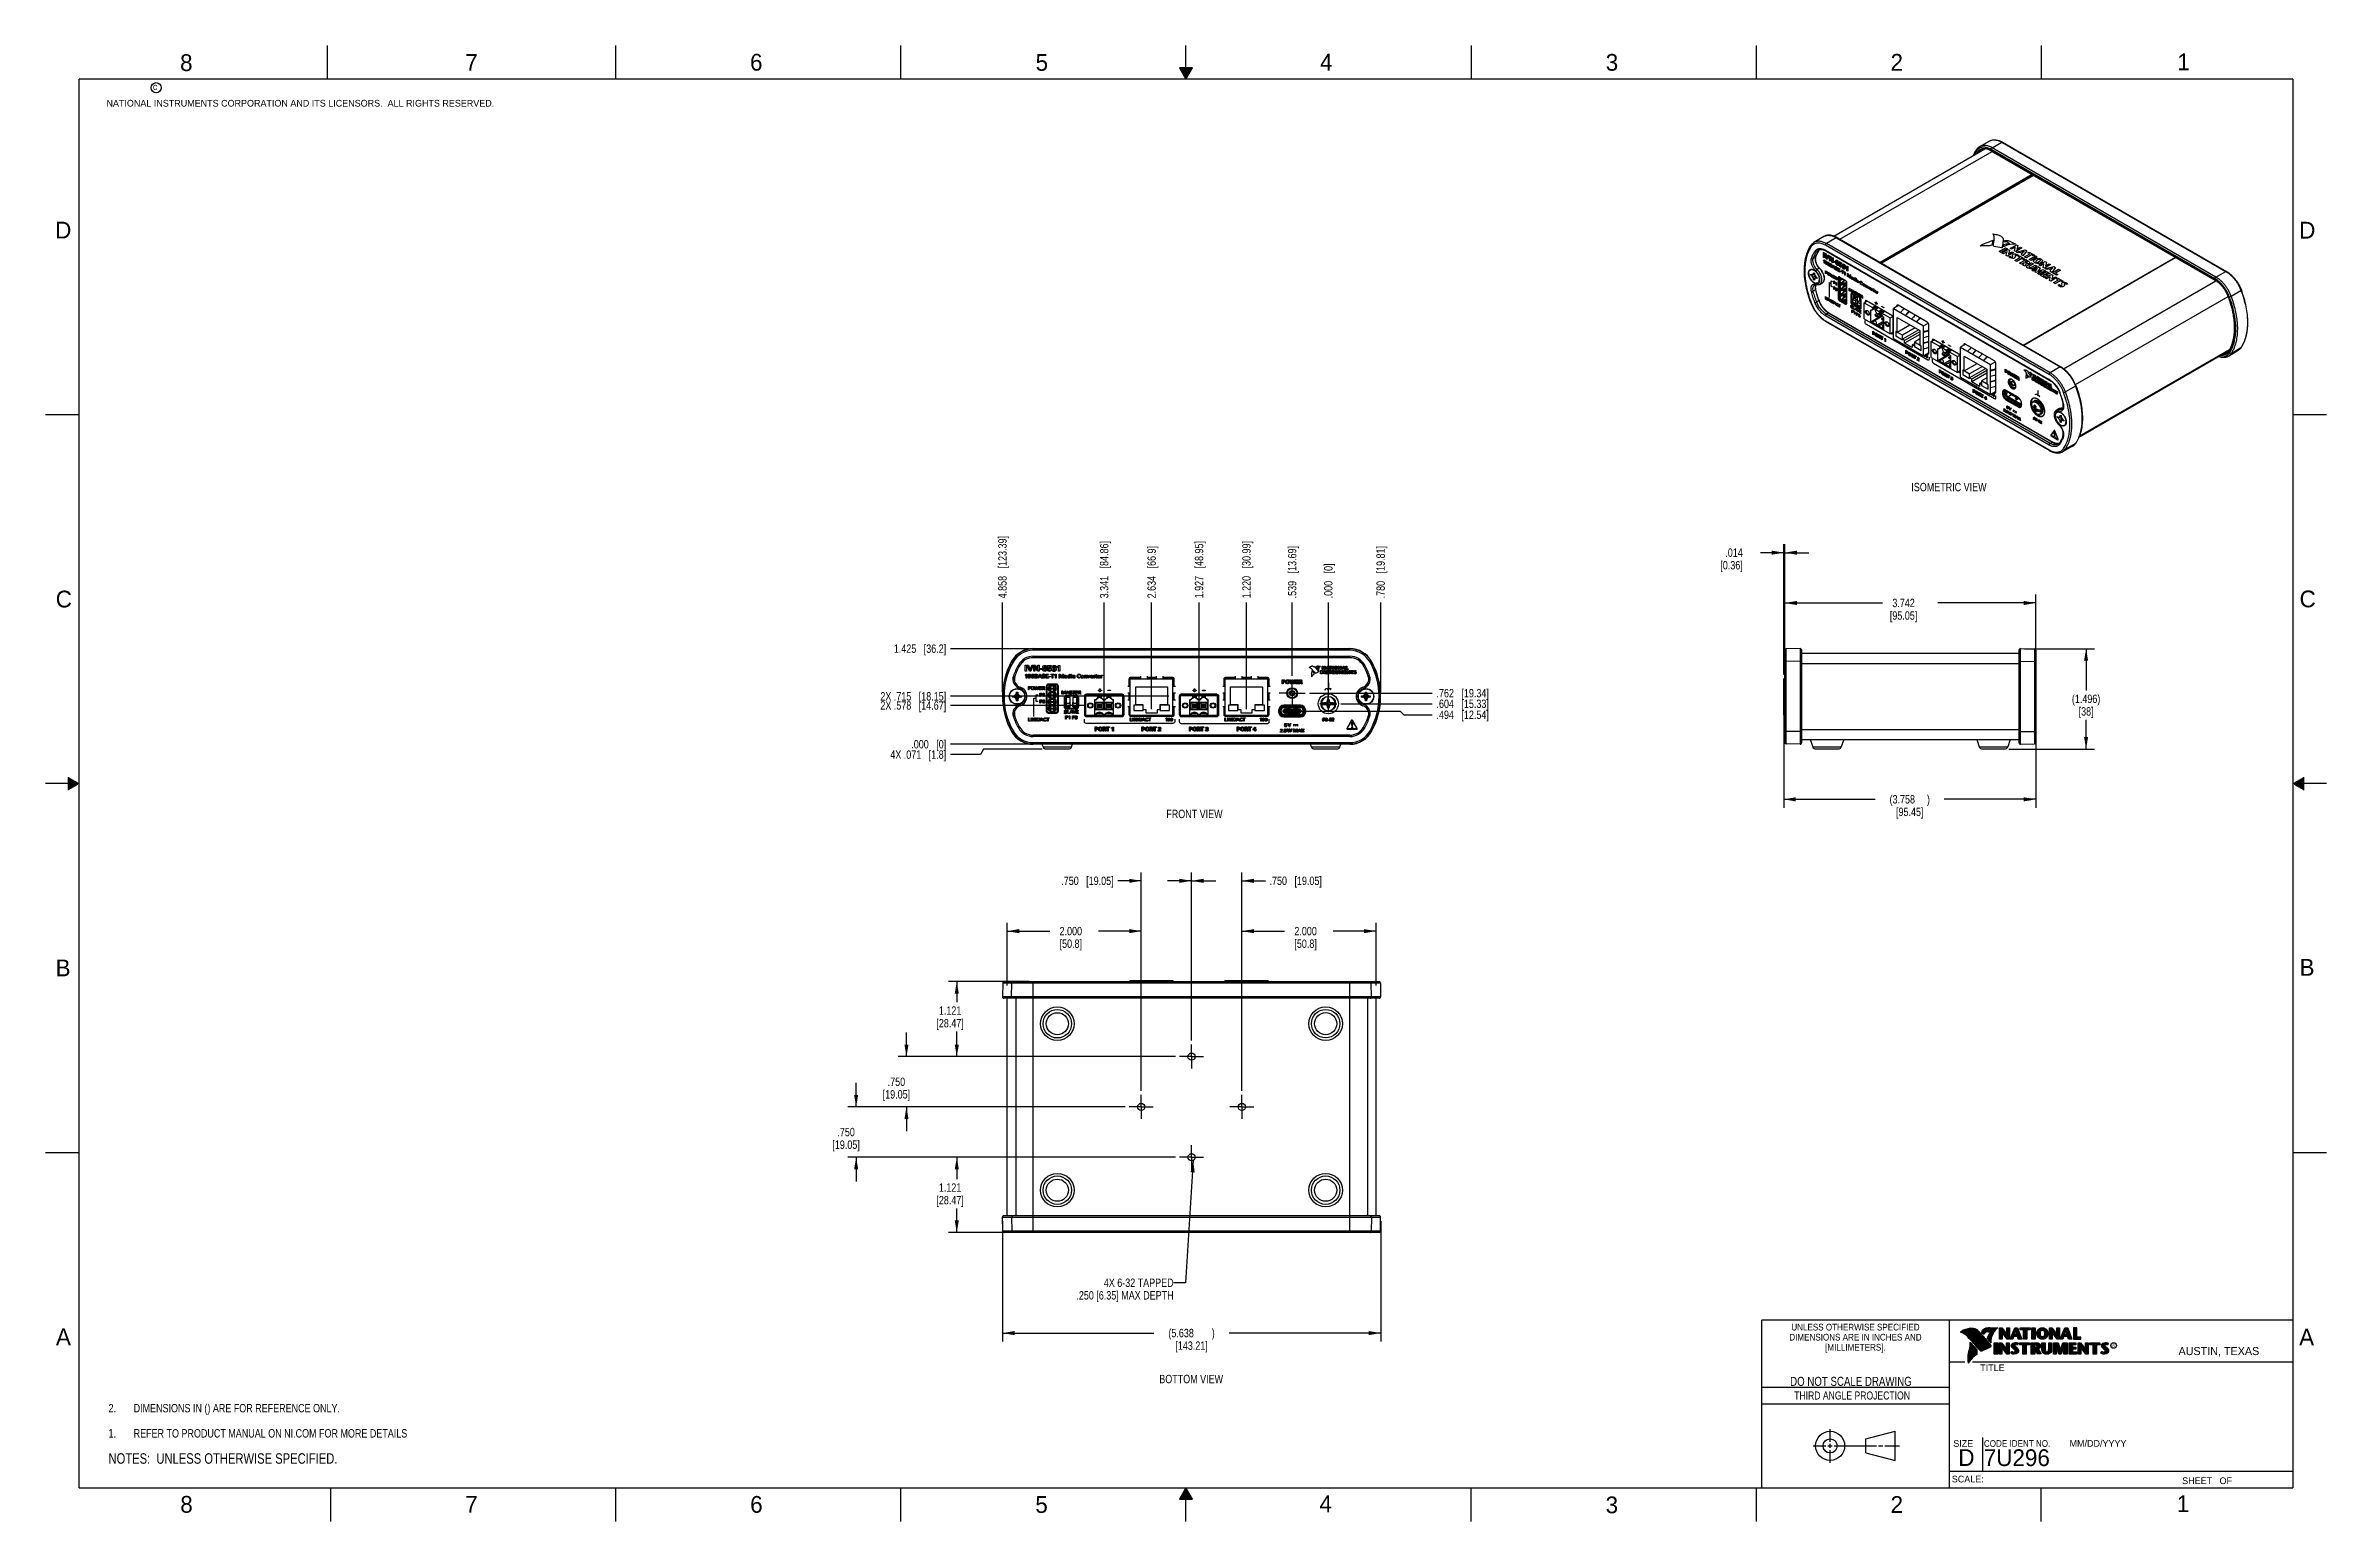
# Model space of a CAD drawing. Header units: inches. Extents: x 0 to 34, y 0 to 22.
import ezdxf

# ---------------------------------------------------------------- set-up
doc = ezdxf.new("R2010")
doc.units = ezdxf.units.IN
doc.header["$LTSCALE"] = 1.87
doc.header["$MEASUREMENT"] = 0
doc.linetypes.add('CENTER', pattern=[0.6, 0.375, -0.075, 0.075, -0.075])
doc.layers.get('0').update_dxf_attribs({"linetype": 'CONTINUOUS'})
for name, color, linetype in [('02___PRT_ALL_AXES', 7, 'CONTINUOUS'), ('03___PRT_ALL_CURVES', 7, 'CONTINUOUS'), ('DATUMCURVES', 7, 'CONTINUOUS'), ('DEFAULT_1', 7, 'CENTER'), ('DETAIL', 7, 'CONTINUOUS'), ('DIMENSIONS', 7, 'CONTINUOUS')]:
    doc.layers.add(name, color=color, linetype=linetype)
doc.styles.get("Standard").update_dxf_attribs({"font": 'txt', "width": 0.8})
doc.styles.add('TEXTSTYLE_2', font='txt')
doc.styles.add('TEXTSTYLE_3', font='txt', dxfattribs={"width": 0.9})
doc.dimstyles.new('DIMSTYLE_1', dxfattribs={"dimtxt": 0.125, "dimasz": 0.18, "dimexe": 0.125, "dimexo": 0.0625, "dimgap": 0.0625, "dimtad": 0, "dimtih": 1, "dimtoh": 1, "dimdec": 3, "dimzin": 4, "dimdsep": 46, "dimtxsty": 'STANDARD', "dimblk": '_FILLED', "dimblk1": '_FILLED', "dimblk2": '_FILLED', "dimcen": 0.09, "dimadec": 0, "dimazin": 0, "dimtp": 0.001, "dimtm": 0.001, "dimtfac": 1, "dimtdec": 3, "dimtofl": 0, "dimtmove": 0, "dimatfit": 3, "dimldrblk": '_FILLED', "dimfxl": 1, "dimtolj": 1, "dimtzin": 4, "dimarcsym": 0})
doc.dimstyles.new('DIMSTYLE_2', dxfattribs={"dimtxt": 0.125, "dimasz": 0.18, "dimexe": 0.125, "dimexo": 0.0625, "dimgap": 0.03125, "dimtad": 0, "dimtih": 1, "dimtoh": 1, "dimdec": 3, "dimzin": 4, "dimdsep": 46, "dimtxsty": 'STANDARD', "dimblk": '_FILLED', "dimblk1": '_FILLED', "dimblk2": '_FILLED', "dimcen": 0.09, "dimadec": 0, "dimazin": 0, "dimtp": 0.001, "dimtm": 0.001, "dimtfac": 1, "dimtdec": 3, "dimtofl": 0, "dimtmove": 0, "dimatfit": 3, "dimldrblk": '_FILLED', "dimfxl": 1, "dimtolj": 1, "dimtzin": 4, "dimarcsym": 0})
doc.dimstyles.get("Standard").update_dxf_attribs({"dimtxt": 0.125, "dimasz": 0.18, "dimexe": 0.125, "dimexo": 0.0625, "dimgap": 0.09, "dimtad": 0, "dimtih": 1, "dimtoh": 1, "dimdec": 3, "dimzin": 4, "dimdsep": 46, "dimtxsty": 'STANDARD', "dimblk": '_FILLED', "dimblk1": '_FILLED', "dimblk2": '_FILLED', "dimcen": 0.09, "dimadec": 0, "dimazin": 0, "dimtol": 1, "dimtp": 0.01, "dimtm": 0.01, "dimtfac": 1, "dimtdec": 3, "dimtofl": 0, "dimtmove": 0, "dimatfit": 3, "dimldrblk": '_FILLED', "dimfxl": 1, "dimtolj": 1, "dimtzin": 4, "dimarcsym": 0})

msp = doc.modelspace()

# ---------------------------------------------------------------- texts
at = {"color": 2, "linetype": 'CONTINUOUS', "line_spacing_factor": 0.9}
for s, insert, char_height, width, attachment_point, style in [('8', (2.0046, 21.8713), 0.25, 0.25, 1, 'TEXTSTYLE_2'), ('7', (6.2556, 21.8743), 0.25, 0.25, 1, 'TEXTSTYLE_2'), ('6', (10.5012, 21.8772), 0.25, 0.25, 1, 'TEXTSTYLE_2'), ('5', (14.7577, 21.8747), 0.25, 0.25, 1, 'TEXTSTYLE_2'), ('4', (18.9977, 21.8777), 0.25, 0.25, 1, 'TEXTSTYLE_2'), ('3', (23.257, 21.8759), 0.25, 0.25, 1, 'TEXTSTYLE_2'), ('2', (27.5025, 21.8762), 0.25, 0.25, 1, 'TEXTSTYLE_2'), ('1', (31.7781, 21.8826), 0.25, 0.25, 1, 'TEXTSTYLE_2'), ('NATIONAL INSTRUMENTS CORPORATION AND ITS LICENSORS.  ALL RIGHTS RESERVED.', (0.9071, 21.1911), 0.1, 7.3, 1, 'TEXTSTYLE_2'), ('c', (1.599, 21.4388), 0.1, 0.1, 1, 'TEXTSTYLE_2'), ('D', (0.1424, 19.375), 0.25, 0.25, 1, 'TEXTSTYLE_2'), ('D', (33.5947, 19.3736), 0.25, 0.25, 1, 'TEXTSTYLE_2'), ('C', (0.1508, 13.8746), 0.25, 0.25, 1, 'TEXTSTYLE_2'), ('C', (33.6004, 13.8767), 0.25, 0.25, 1, 'TEXTSTYLE_2'), ('B', (0.1484, 8.3757), 0.25, 0.25, 1, 'TEXTSTYLE_2'), ('B', (33.6006, 8.3845), 0.25, 0.25, 1, 'TEXTSTYLE_2'), ('A', (0.1541, 2.8761), 0.25, 0.25, 1, 'TEXTSTYLE_2'), ('DIMENSIONS ARE IN INCHES AND', (26.9799, 2.7959), 0.1, 2.52, 2, 'TEXTSTYLE_3'), ('UNLESS OTHERWISE SPECIFIED', (26.9799, 2.9459), 0.1, 2.34, 2, 'TEXTSTYLE_3'), ('A', (33.5939, 2.8728), 0.25, 0.25, 1, 'TEXTSTYLE_2'), ('[MILLIMETERS].', (26.9799, 2.6459), 0.1, 1.26, 2, 'TEXTSTYLE_3'), ('R', (30.8076, 2.6413), 0.042, 0.041979, 1, 'TEXTSTYLE_2'), ('AUSTIN, TEXAS', (31.7957, 2.599), 0.12, 1.56, 1, 'TEXTSTYLE_2'), ('TITLE', (28.8397, 2.3397), 0.1, 0.5, 1, 'TEXTSTYLE_2'), ('SIZE', (28.4379, 1.2118), 0.1, 0.4, 1, 'TEXTSTYLE_2'), ('CODE IDENT NO.', (28.8949, 1.2115), 0.1, 1.26, 1, 'TEXTSTYLE_3'), ('MM/DD/YYYY', (30.1721, 1.2121), 0.1, 1, 1, 'TEXTSTYLE_2'), ('SCALE:', (28.4164, 0.6806), 0.1, 0.6, 1, 'TEXTSTYLE_2'), ('8', (2.0074, 0.3791), 0.25, 0.25, 1, 'TEXTSTYLE_2'), ('7', (6.2553, 0.3787), 0.25, 0.25, 1, 'TEXTSTYLE_2'), ('6', (10.5033, 0.3784), 0.25, 0.25, 1, 'TEXTSTYLE_2'), ('5', (14.754, 0.3762), 0.25, 0.25, 1, 'TEXTSTYLE_2'), ('4', (18.9884, 0.3869), 0.25, 0.25, 1, 'TEXTSTYLE_2'), ('3', (23.2555, 0.371), 0.25, 0.25, 1, 'TEXTSTYLE_2'), ('2', (27.5035, 0.3763), 0.25, 0.25, 1, 'TEXTSTYLE_2'), ('1', (31.7706, 0.389), 0.25, 0.25, 1, 'TEXTSTYLE_2'), ('SHEET   OF', (31.8499, 0.6557), 0.1, 1, 1, 'TEXTSTYLE_2')]:
    msp.add_mtext(s, dxfattribs=dict(at, insert=insert, char_height=char_height, width=width, attachment_point=attachment_point, style=style))
at = {"color": 7, "linetype": 'CONTINUOUS', "insert": (26.9127, 2.1549), "char_height": 0.135, "width": 2.16, "attachment_point": 2, "line_spacing_factor": 0.9}
msp.add_mtext('DO NOT SCALE DRAWING', dxfattribs=at)
at = {"color": 2, "linetype": 'CONTINUOUS', "insert": (26.9296, 1.9368), "char_height": 0.12, "width": 2.112, "attachment_point": 2, "line_spacing_factor": 0.9}
msp.add_mtext('THIRD ANGLE PROJECTION', dxfattribs=at)
at = {"color": 7, "linetype": 'CONTINUOUS', "char_height": 0.25, "attachment_point": 1, "line_spacing_factor": 0.9, "style": 'TEXTSTYLE_2'}
for s, insert, width in [('D  ', (28.5128, 1.0764), 0.75), ('7U296', (28.8928, 1.0745), 1.25)]:
    msp.add_mtext(s, dxfattribs=dict(at, insert=insert, width=width))
at = {"layer": 'DETAIL', "color": 2, "linetype": 'CONTINUOUS', "char_height": 0.125, "line_spacing_factor": 0.9}
for s, insert, width, attachment_point in [('ISOMETRIC VIEW', (27.8127, 15.4815), 1.4, 1), ('FRONT VIEW', (16.7063, 10.6091), 1, 1), ('4X 6-32 TAPPED\\P.250 [6.35] MAX DEPTH', (16.815, 3.62), 2.1, 3), ('BOTTOM VIEW', (17.0773, 2.1847), 1.1, 2)]:
    msp.add_mtext(s, dxfattribs=dict(at, insert=insert, width=width, attachment_point=attachment_point))

# ---------------------------------------------------------------- blocks, each defined once
blk = doc.blocks.new('CUSTOM_NOTE_BL0', base_point=(3.625, 1.312))
at = {"color": 2, "linetype": 'CONTINUOUS', "width": 0.8}
for s, p in [('1.', (0.938, 1.25)), ('REFER TO PRODUCT MANUAL ON NI.COM FOR MORE DETAILS', (1.312, 1.25))]:
    blk.add_text(s, height=0.125, dxfattribs=at).set_placement(p)
blk = doc.blocks.new('_FILLED')
at = {"color": 0, "linetype": 'BYBLOCK'}
blk.add_solid([(0, 0), (-1, 0.17), (-1, -0.17)], dxfattribs=at)
blk = doc.blocks.new('*D0')
at = {"layer": 'DIMENSIONS', "color": 2, "linetype": 'CONTINUOUS'}
for p, q in [((16.842, 5.428), (13.458, 5.428)), ((13.583, 5.428), (13.583, 5.101)), ((13.583, 4.307), (13.583, 4.664)), ((14.359, 4.307), (13.458, 4.307))]:
    blk.add_line(p, q, dxfattribs=at)
at = {"layer": 'DIMENSIONS', "color": 2, "linetype": 'CONTINUOUS', "xscale": 0.18, "yscale": 0.18, "zscale": 0.18}
for p, rotation in [((13.583, 5.428), 90), ((13.583, 4.307), 270)]:
    blk.add_blockref('_FILLED', p, dxfattribs=dict(at, rotation=rotation))
at = {"layer": 'DIMENSIONS', "color": 2, "linetype": 'CONTINUOUS', "insert": (13.483, 5.039), "char_height": 0.125, "width": 0.7, "attachment_point": 2, "line_spacing_factor": 0.9}
blk.add_mtext('1.121\\P[28.47]', dxfattribs=at)
blk = doc.blocks.new('*D1')
at = {"layer": 'DIMENSIONS', "color": 2, "linetype": 'CONTINUOUS'}
for p, q in [((12.083, 6.178), (12.083, 6.538)), ((16.092, 6.178), (11.958, 6.178)), ((16.842, 5.428), (11.958, 5.428)), ((12.083, 5.428), (12.083, 5.068))]:
    blk.add_line(p, q, dxfattribs=at)
at = {"layer": 'DIMENSIONS', "color": 2, "linetype": 'CONTINUOUS', "xscale": 0.18, "yscale": 0.18, "zscale": 0.18}
for p, rotation in [((12.083, 6.178), 270), ((12.083, 5.428), 90)]:
    blk.add_blockref('_FILLED', p, dxfattribs=dict(at, rotation=rotation))
at = {"layer": 'DIMENSIONS', "color": 2, "linetype": 'CONTINUOUS', "insert": (11.933, 5.866), "char_height": 0.125, "width": 0.7, "attachment_point": 2, "line_spacing_factor": 0.9}
blk.add_mtext('.750\\P[19.05]', dxfattribs=at)
blk = doc.blocks.new('*D2')
at = {"layer": 'DIMENSIONS', "color": 2, "linetype": 'CONTINUOUS'}
for p, q in [((12.833, 6.928), (12.833, 7.288)), ((16.842, 6.928), (12.708, 6.928)), ((16.092, 6.178), (12.708, 6.178)), ((12.833, 6.178), (12.833, 5.818))]:
    blk.add_line(p, q, dxfattribs=at)
at = {"layer": 'DIMENSIONS', "color": 2, "linetype": 'CONTINUOUS', "xscale": 0.18, "yscale": 0.18, "zscale": 0.18}
for p, rotation in [((12.833, 6.928), 270), ((12.833, 6.178), 90)]:
    blk.add_blockref('_FILLED', p, dxfattribs=dict(at, rotation=rotation))
at = {"layer": 'DIMENSIONS', "color": 2, "linetype": 'CONTINUOUS', "insert": (12.683, 6.616), "char_height": 0.125, "width": 0.7, "attachment_point": 2, "line_spacing_factor": 0.9}
blk.add_mtext('.750\\P[19.05]', dxfattribs=at)
blk = doc.blocks.new('*D3')
at = {"layer": 'DIMENSIONS', "color": 2, "linetype": 'CONTINUOUS'}
for p, q in [((14.66, 8.049), (13.458, 8.049)), ((13.583, 8.049), (13.583, 7.74)), ((13.583, 6.928), (13.583, 7.302)), ((16.842, 6.928), (13.458, 6.928))]:
    blk.add_line(p, q, dxfattribs=at)
at = {"layer": 'DIMENSIONS', "color": 2, "linetype": 'CONTINUOUS', "xscale": 0.18, "yscale": 0.18, "zscale": 0.18}
for p, rotation in [((13.583, 8.049), 90), ((13.583, 6.928), 270)]:
    blk.add_blockref('_FILLED', p, dxfattribs=dict(at, rotation=rotation))
at = {"layer": 'DIMENSIONS', "color": 2, "linetype": 'CONTINUOUS', "insert": (13.483, 7.677), "char_height": 0.125, "width": 0.7, "attachment_point": 2, "line_spacing_factor": 0.9}
blk.add_mtext('1.121\\P[28.47]', dxfattribs=at)
blk = doc.blocks.new('*D4')
at = {"layer": 'DIMENSIONS', "color": 2, "linetype": 'CONTINUOUS'}
for p, q in [((16.333, 9.549), (15.984, 9.549)), ((16.333, 6.419), (16.333, 9.674)), ((17.083, 7.169), (17.083, 9.674)), ((17.083, 9.549), (17.443, 9.549))]:
    blk.add_line(p, q, dxfattribs=at)
at = {"layer": 'DIMENSIONS', "color": 2, "linetype": 'CONTINUOUS', "xscale": 0.18, "yscale": 0.18, "zscale": 0.18}
blk.add_blockref('_FILLED', (16.333, 9.549), dxfattribs=at)
at = {"layer": 'DIMENSIONS', "color": 2, "linetype": 'CONTINUOUS', "xscale": 0.18, "yscale": 0.18, "zscale": 0.18, "rotation": 180}
blk.add_blockref('_FILLED', (17.083, 9.549), dxfattribs=at)
at = {"layer": 'DIMENSIONS', "color": 2, "linetype": 'CONTINUOUS', "insert": (15.921, 9.612), "char_height": 0.125, "width": 1.225, "attachment_point": 3, "line_spacing_factor": 0.9}
blk.add_mtext('.750{\\Ftxt.shx;\\W1.000000;\\H0.125000; }[19.05]', dxfattribs=at)
blk = doc.blocks.new('*D5')
at = {"layer": 'DIMENSIONS', "color": 2, "linetype": 'CONTINUOUS'}
for p, q in [((17.083, 9.549), (16.723, 9.549)), ((17.083, 7.169), (17.083, 9.674)), ((17.833, 6.419), (17.833, 9.674)), ((17.833, 9.549), (18.183, 9.549))]:
    blk.add_line(p, q, dxfattribs=at)
at = {"layer": 'DIMENSIONS', "color": 2, "linetype": 'CONTINUOUS', "xscale": 0.18, "yscale": 0.18, "zscale": 0.18}
blk.add_blockref('_FILLED', (17.083, 9.549), dxfattribs=at)
at = {"layer": 'DIMENSIONS', "color": 2, "linetype": 'CONTINUOUS', "xscale": 0.18, "yscale": 0.18, "zscale": 0.18, "rotation": 180}
blk.add_blockref('_FILLED', (17.833, 9.549), dxfattribs=at)
at = {"layer": 'DIMENSIONS', "color": 2, "linetype": 'CONTINUOUS', "insert": (18.245, 9.612), "char_height": 0.125, "width": 1.225, "attachment_point": 1, "line_spacing_factor": 0.9}
blk.add_mtext('.750{\\Ftxt.shx;\\W1.000000;\\H0.125000; }[19.05]', dxfattribs=at)
blk = doc.blocks.new('*D6')
at = {"layer": 'DIMENSIONS', "color": 2, "linetype": 'CONTINUOUS'}
for p, q in [((17.833, 6.419), (17.833, 8.924)), ((19.833, 7.991), (19.833, 8.924)), ((17.833, 8.799), (18.47, 8.799)), ((19.833, 8.799), (19.195, 8.799))]:
    blk.add_line(p, q, dxfattribs=at)
at = {"layer": 'DIMENSIONS', "color": 2, "linetype": 'CONTINUOUS', "xscale": 0.18, "yscale": 0.18, "zscale": 0.18, "rotation": 180}
blk.add_blockref('_FILLED', (17.833, 8.799), dxfattribs=at)
at = {"layer": 'DIMENSIONS', "color": 2, "linetype": 'CONTINUOUS', "xscale": 0.18, "yscale": 0.18, "zscale": 0.18}
blk.add_blockref('_FILLED', (19.833, 8.799), dxfattribs=at)
at = {"layer": 'DIMENSIONS', "color": 2, "linetype": 'CONTINUOUS', "insert": (18.783, 8.862), "char_height": 0.125, "width": 0.6, "attachment_point": 2, "line_spacing_factor": 0.9}
blk.add_mtext('2.000\\P[50.8]', dxfattribs=at)
blk = doc.blocks.new('*D7')
at = {"layer": 'DIMENSIONS', "color": 2, "linetype": 'CONTINUOUS'}
for p, q in [((14.333, 7.991), (14.333, 8.924)), ((16.333, 6.419), (16.333, 8.924)), ((14.333, 8.799), (14.97, 8.799)), ((16.333, 8.799), (15.695, 8.799))]:
    blk.add_line(p, q, dxfattribs=at)
at = {"layer": 'DIMENSIONS', "color": 2, "linetype": 'CONTINUOUS', "xscale": 0.18, "yscale": 0.18, "zscale": 0.18, "rotation": 180}
blk.add_blockref('_FILLED', (14.333, 8.799), dxfattribs=at)
at = {"layer": 'DIMENSIONS', "color": 2, "linetype": 'CONTINUOUS', "xscale": 0.18, "yscale": 0.18, "zscale": 0.18}
blk.add_blockref('_FILLED', (16.333, 8.799), dxfattribs=at)
at = {"layer": 'DIMENSIONS', "color": 2, "linetype": 'CONTINUOUS', "insert": (15.283, 8.862), "char_height": 0.125, "width": 0.6, "attachment_point": 2, "line_spacing_factor": 0.9}
blk.add_mtext('2.000\\P[50.8]', dxfattribs=at)
blk = doc.blocks.new('*D8')
at = {"layer": 'DIMENSIONS', "color": 2, "linetype": 'CONTINUOUS'}
for p, q in [((13.939, 11.431), (13.488, 11.431)), ((13.98, 11.514), (13.939, 11.431)), ((14.855, 11.514), (13.98, 11.514))]:
    blk.add_line(p, q, dxfattribs=at)
at = {"layer": 'DIMENSIONS', "color": 2, "linetype": 'CONTINUOUS', "insert": (13.425, 11.493), "char_height": 0.125, "width": 1.325, "attachment_point": 3, "line_spacing_factor": 0.9}
blk.add_mtext('4X .071{\\Ftxt.shx;\\W1.000000;\\H0.125000; }[1.8]', dxfattribs=at)
blk = doc.blocks.new('*D9')
at = {"layer": 'DIMENSIONS', "color": 2, "linetype": 'CONTINUOUS'}
blk.add_line((14.66, 11.585), (13.488, 11.585), dxfattribs=at)
at = {"layer": 'DIMENSIONS', "color": 2, "linetype": 'CONTINUOUS', "insert": (13.425, 11.648), "char_height": 0.125, "width": 0.825, "attachment_point": 3, "line_spacing_factor": 0.9}
blk.add_mtext('.000{\\Ftxt.shx;\\W1.000000;\\H0.125000; }[0]', dxfattribs=at)
blk = doc.blocks.new('*D10')
at = {"layer": 'DIMENSIONS', "color": 2, "linetype": 'CONTINUOUS'}
blk.add_line((15.511, 12.163), (13.488, 12.163), dxfattribs=at)
at = {"layer": 'DIMENSIONS', "color": 2, "linetype": 'CONTINUOUS', "insert": (13.425, 12.226), "char_height": 0.125, "width": 1.525, "attachment_point": 3, "line_spacing_factor": 0.9}
blk.add_mtext('2X .578{\\Ftxt.shx;\\W1.000000;\\H0.125000; }[14.67]', dxfattribs=at)
blk = doc.blocks.new('*D11')
at = {"layer": 'DIMENSIONS', "color": 2, "linetype": 'CONTINUOUS'}
blk.add_line((16.743, 12.3), (13.488, 12.3), dxfattribs=at)
at = {"layer": 'DIMENSIONS', "color": 2, "linetype": 'CONTINUOUS', "insert": (13.425, 12.362), "char_height": 0.125, "width": 1.525, "attachment_point": 3, "line_spacing_factor": 0.9}
blk.add_mtext('2X .715{\\Ftxt.shx;\\W1.000000;\\H0.125000; }[18.15]', dxfattribs=at)
blk = doc.blocks.new('*D12')
at = {"layer": 'DIMENSIONS', "color": 2, "linetype": 'CONTINUOUS'}
blk.add_line((14.66, 13.01), (13.488, 13.01), dxfattribs=at)
at = {"layer": 'DIMENSIONS', "color": 2, "linetype": 'CONTINUOUS', "insert": (13.425, 13.073), "char_height": 0.125, "width": 1.225, "attachment_point": 3, "line_spacing_factor": 0.9}
blk.add_mtext('1.425{\\Ftxt.shx;\\W1.000000;\\H0.125000; }[36.2]', dxfattribs=at)
blk = doc.blocks.new('*D13')
at = {"layer": 'DIMENSIONS', "color": 2, "linetype": 'CONTINUOUS'}
blk.add_line((18.841, 12.347), (20.672, 12.347), dxfattribs=at)
at = {"layer": 'DIMENSIONS', "color": 2, "linetype": 'CONTINUOUS', "insert": (20.734, 12.409), "char_height": 0.125, "width": 1.225, "attachment_point": 1, "line_spacing_factor": 0.9}
blk.add_mtext('.762{\\Ftxt.shx;\\W1.000000;\\H0.125000; }[19.34]', dxfattribs=at)
blk = doc.blocks.new('*D14')
at = {"layer": 'DIMENSIONS', "color": 2, "linetype": 'CONTINUOUS'}
blk.add_line((19.309, 12.189), (20.672, 12.189), dxfattribs=at)
at = {"layer": 'DIMENSIONS', "color": 2, "linetype": 'CONTINUOUS', "insert": (20.734, 12.251), "char_height": 0.125, "width": 1.225, "attachment_point": 1, "line_spacing_factor": 0.9}
blk.add_mtext('.604{\\Ftxt.shx;\\W1.000000;\\H0.125000; }[15.33]', dxfattribs=at)
blk = doc.blocks.new('*D15')
at = {"layer": 'DIMENSIONS', "color": 2, "linetype": 'CONTINUOUS'}
for p, q in [((18.671, 12.079), (20.195, 12.079)), ((20.195, 12.079), (20.246, 12.025)), ((20.246, 12.025), (20.672, 12.025))]:
    blk.add_line(p, q, dxfattribs=at)
at = {"layer": 'DIMENSIONS', "color": 2, "linetype": 'CONTINUOUS', "insert": (20.734, 12.087), "char_height": 0.125, "width": 1.225, "attachment_point": 1, "line_spacing_factor": 0.9}
blk.add_mtext('.494{\\Ftxt.shx;\\W1.000000;\\H0.125000; }[12.54]', dxfattribs=at)
blk = doc.blocks.new('*D16')
at = {"layer": 'DIMENSIONS', "color": 2, "linetype": 'CONTINUOUS'}
blk.add_line((18.583, 12.605), (18.583, 13.698), dxfattribs=at)
at = {"layer": 'DIMENSIONS', "color": 2, "linetype": 'CONTINUOUS', "insert": (18.52, 13.76), "char_height": 0.125, "width": 1.225, "attachment_point": 1, "rotation": 90, "line_spacing_factor": 0.9}
blk.add_mtext('.539{\\Ftxt.shx;\\W1.000000;\\H0.125000; }[13.69]', dxfattribs=at)
blk = doc.blocks.new('*D17')
at = {"layer": 'DIMENSIONS', "color": 2, "linetype": 'CONTINUOUS'}
blk.add_line((19.122, 12.251), (19.122, 13.698), dxfattribs=at)
at = {"layer": 'DIMENSIONS', "color": 2, "linetype": 'CONTINUOUS', "insert": (19.059, 13.76), "char_height": 0.125, "width": 0.825, "attachment_point": 1, "rotation": 90, "line_spacing_factor": 0.9}
blk.add_mtext('.000{\\Ftxt.shx;\\W1.000000;\\H0.125000; }[0]', dxfattribs=at)
blk = doc.blocks.new('*D18')
at = {"layer": 'DIMENSIONS', "color": 2, "linetype": 'CONTINUOUS'}
blk.add_line((17.194, 12.092), (17.194, 13.698), dxfattribs=at)
at = {"layer": 'DIMENSIONS', "color": 2, "linetype": 'CONTINUOUS', "insert": (17.132, 13.76), "char_height": 0.125, "width": 1.325, "attachment_point": 1, "rotation": 90, "line_spacing_factor": 0.9}
blk.add_mtext('1.927{\\Ftxt.shx;\\W1.000000;\\H0.125000; }[48.95]', dxfattribs=at)
blk = doc.blocks.new('*D19')
at = {"layer": 'DIMENSIONS', "color": 2, "linetype": 'CONTINUOUS'}
blk.add_line((17.902, 12.11), (17.902, 13.698), dxfattribs=at)
at = {"layer": 'DIMENSIONS', "color": 2, "linetype": 'CONTINUOUS', "insert": (17.839, 13.76), "char_height": 0.125, "width": 1.325, "attachment_point": 1, "rotation": 90, "line_spacing_factor": 0.9}
blk.add_mtext('1.220{\\Ftxt.shx;\\W1.000000;\\H0.125000; }[30.99]', dxfattribs=at)
blk = doc.blocks.new('*D20')
at = {"layer": 'DIMENSIONS', "color": 2, "linetype": 'CONTINUOUS'}
blk.add_line((16.488, 12.11), (16.488, 13.698), dxfattribs=at)
at = {"layer": 'DIMENSIONS', "color": 2, "linetype": 'CONTINUOUS', "insert": (16.425, 13.76), "char_height": 0.125, "width": 1.225, "attachment_point": 1, "rotation": 90, "line_spacing_factor": 0.9}
blk.add_mtext('2.634{\\Ftxt.shx;\\W1.000000;\\H0.125000; }[66.9]', dxfattribs=at)
blk = doc.blocks.new('*D21')
at = {"layer": 'DIMENSIONS', "color": 2, "linetype": 'CONTINUOUS'}
blk.add_line((15.78, 12.092), (15.78, 13.698), dxfattribs=at)
at = {"layer": 'DIMENSIONS', "color": 2, "linetype": 'CONTINUOUS', "insert": (15.718, 13.76), "char_height": 0.125, "width": 1.325, "attachment_point": 1, "rotation": 90, "line_spacing_factor": 0.9}
blk.add_mtext('3.341{\\Ftxt.shx;\\W1.000000;\\H0.125000; }[84.86]', dxfattribs=at)
blk = doc.blocks.new('*D22')
at = {"layer": 'DIMENSIONS', "color": 2, "linetype": 'CONTINUOUS'}
blk.add_line((14.264, 12.36), (14.264, 13.698), dxfattribs=at)
at = {"layer": 'DIMENSIONS', "color": 2, "linetype": 'CONTINUOUS', "insert": (14.201, 13.76), "char_height": 0.125, "width": 1.425, "attachment_point": 1, "rotation": 90, "line_spacing_factor": 0.9}
blk.add_mtext('4.858{\\Ftxt.shx;\\W1.000000;\\H0.125000; }[123.39]', dxfattribs=at)
blk = doc.blocks.new('*D23')
at = {"layer": 'DIMENSIONS', "color": 2, "linetype": 'CONTINUOUS'}
blk.add_line((19.902, 12.36), (19.902, 13.698), dxfattribs=at)
at = {"layer": 'DIMENSIONS', "color": 2, "linetype": 'CONTINUOUS', "insert": (19.839, 13.76), "char_height": 0.125, "width": 1.225, "attachment_point": 1, "rotation": 90, "line_spacing_factor": 0.9}
blk.add_mtext('.780{\\Ftxt.shx;\\W1.000000;\\H0.125000; }[19.81]', dxfattribs=at)
blk = doc.blocks.new('*D24')
at = {"layer": 'DIMENSIONS', "color": 2, "linetype": 'CONTINUOUS'}
for p, q in [((14.264, 4.475), (14.264, 2.682)), ((19.902, 4.475), (19.902, 2.682)), ((14.264, 2.807), (16.52, 2.807)), ((19.902, 2.807), (17.645, 2.807))]:
    blk.add_line(p, q, dxfattribs=at)
at = {"layer": 'DIMENSIONS', "color": 2, "linetype": 'CONTINUOUS', "xscale": 0.18, "yscale": 0.18, "zscale": 0.18, "rotation": 180}
blk.add_blockref('_FILLED', (14.264, 2.807), dxfattribs=at)
at = {"layer": 'DIMENSIONS', "color": 2, "linetype": 'CONTINUOUS', "xscale": 0.18, "yscale": 0.18, "zscale": 0.18}
blk.add_blockref('_FILLED', (19.902, 2.807), dxfattribs=at)
at = {"layer": 'DIMENSIONS', "color": 2, "linetype": 'CONTINUOUS', "insert": (17.083, 2.87), "char_height": 0.125, "width": 1, "attachment_point": 2, "line_spacing_factor": 0.9}
blk.add_mtext('(5.638{\\Ftxt.shx;\\W2.400000;\\H0.125000; })\\P[143.21]', dxfattribs=at)
blk = doc.blocks.new('*D25')
at = {"layer": 'DIMENSIONS', "color": 2, "linetype": 'CONTINUOUS'}
for p, q in [((29.501, 13.01), (30.543, 13.01)), ((30.418, 13.01), (30.418, 12.387)), ((30.418, 11.514), (30.418, 11.95)), ((29.265, 11.514), (30.543, 11.514))]:
    blk.add_line(p, q, dxfattribs=at)
at = {"layer": 'DIMENSIONS', "color": 2, "linetype": 'CONTINUOUS', "xscale": 0.18, "yscale": 0.18, "zscale": 0.18}
for p, rotation in [((30.418, 13.01), 90), ((30.418, 11.514), 270)]:
    blk.add_blockref('_FILLED', p, dxfattribs=dict(at, rotation=rotation))
at = {"layer": 'DIMENSIONS', "color": 2, "linetype": 'CONTINUOUS', "insert": (30.418, 12.325), "char_height": 0.125, "width": 0.7, "attachment_point": 2, "line_spacing_factor": 0.9}
blk.add_mtext('(1.496)\\P[38]', dxfattribs=at)
blk = doc.blocks.new('*D26')
at = {"layer": 'DIMENSIONS', "color": 2, "linetype": 'CONTINUOUS'}
for p, q in [((25.926, 12.241), (25.926, 13.816)), ((25.926, 13.691), (27.384, 13.691)), ((29.668, 13.691), (28.209, 13.691)), ((29.668, 12.873), (29.668, 13.816))]:
    blk.add_line(p, q, dxfattribs=at)
at = {"layer": 'DIMENSIONS', "color": 2, "linetype": 'CONTINUOUS', "xscale": 0.18, "yscale": 0.18, "zscale": 0.18, "rotation": 180}
blk.add_blockref('_FILLED', (25.926, 13.691), dxfattribs=at)
at = {"layer": 'DIMENSIONS', "color": 2, "linetype": 'CONTINUOUS', "xscale": 0.18, "yscale": 0.18, "zscale": 0.18}
blk.add_blockref('_FILLED', (29.668, 13.691), dxfattribs=at)
at = {"layer": 'DIMENSIONS', "color": 2, "linetype": 'CONTINUOUS', "insert": (27.697, 13.754), "char_height": 0.125, "width": 0.7, "attachment_point": 2, "line_spacing_factor": 0.9}
blk.add_mtext('3.742\\P[95.05]', dxfattribs=at)
blk = doc.blocks.new('*D27')
at = {"layer": 'DIMENSIONS', "color": 2, "linetype": 'CONTINUOUS'}
for p, q in [((25.91, 12.028), (25.91, 10.639)), ((29.668, 11.722), (29.668, 10.639)), ((25.91, 10.764), (27.276, 10.764)), ((29.668, 10.764), (28.301, 10.764))]:
    blk.add_line(p, q, dxfattribs=at)
at = {"layer": 'DIMENSIONS', "color": 2, "linetype": 'CONTINUOUS', "xscale": 0.18, "yscale": 0.18, "zscale": 0.18, "rotation": 180}
blk.add_blockref('_FILLED', (25.91, 10.764), dxfattribs=at)
at = {"layer": 'DIMENSIONS', "color": 2, "linetype": 'CONTINUOUS', "xscale": 0.18, "yscale": 0.18, "zscale": 0.18}
blk.add_blockref('_FILLED', (29.668, 10.764), dxfattribs=at)
at = {"layer": 'DIMENSIONS', "color": 2, "linetype": 'CONTINUOUS', "insert": (27.789, 10.827), "char_height": 0.125, "width": 0.9, "attachment_point": 2, "line_spacing_factor": 0.9}
blk.add_mtext('(3.758{\\Ftxt.shx;\\W1.600000;\\H0.125000; })\\P[95.45]', dxfattribs=at)
blk = doc.blocks.new('*D28')
at = {"layer": 'DIMENSIONS', "color": 2, "linetype": 'CONTINUOUS'}
for p, q in [((25.912, 14.441), (25.562, 14.441)), ((25.912, 12.625), (25.912, 14.566)), ((25.926, 12.873), (25.926, 14.566)), ((25.926, 14.441), (26.286, 14.441))]:
    blk.add_line(p, q, dxfattribs=at)
at = {"layer": 'DIMENSIONS', "color": 2, "linetype": 'CONTINUOUS', "xscale": 0.18, "yscale": 0.18, "zscale": 0.18}
blk.add_blockref('_FILLED', (25.912, 14.441), dxfattribs=at)
at = {"layer": 'DIMENSIONS', "color": 2, "linetype": 'CONTINUOUS', "xscale": 0.18, "yscale": 0.18, "zscale": 0.18, "rotation": 180}
blk.add_blockref('_FILLED', (25.926, 14.441), dxfattribs=at)
at = {"layer": 'DIMENSIONS', "color": 2, "linetype": 'CONTINUOUS', "insert": (25.3, 14.504), "char_height": 0.125, "width": 0.6, "attachment_point": 3, "line_spacing_factor": 0.9}
blk.add_mtext('.014\\P[0.36]', dxfattribs=at)
blk = doc.blocks.new('NOTES_HEADER_BL1', base_point=(3.1215, 0.9375))
at = {"layer": 'DETAIL', "color": 2, "linetype": 'CONTINUOUS', "width": 0.8}
blk.add_text('NOTES:  UNLESS OTHERWISE SPECIFIED.', height=0.156, dxfattribs=at).set_placement((0.9375, 0.8595))
blk = doc.blocks.new('DIMS_REF_BL2', base_point=(3.125, 1.687))
at = {"layer": 'DETAIL', "color": 2, "linetype": 'CONTINUOUS', "width": 0.8}
for s, p in [('2.', (0.938, 1.625)), ('DIMENSIONS IN () ARE FOR REFERENCE ONLY.', (1.312, 1.625))]:
    blk.add_text(s, height=0.125, dxfattribs=at).set_placement(p)

# ---------------------------------------------------------------- dimensions: what is measured, and where the dimension line sits
at = {"layer": 'DIMENSIONS', "color": 2, "linetype": 'CONTINUOUS'}
for feature_location, offset, dtype, origin, picture, middle in [((14.2635, 12.3604), (0, 1.3375), 1, (19.1215, 12.2979), '*D22', (14.2635, 14.4729)), ((15.7804, 12.0922), (0, 1.6058), 1, (19.1215, 12.0297), '*D21', (15.7804, 14.4229)), ((16.4875, 12.1099), (0, 1.588), 1, (19.1215, 12.0474), '*D20', (16.4875, 14.3729)), ((17.1944, 12.0922), (0, 1.6058), 1, (19.1215, 12.0297), '*D18', (17.1944, 14.4229)), ((17.9015, 12.1099), (0, 1.588), 1, (19.1215, 12.0474), '*D19', (17.9015, 14.4229)), ((18.5825, 12.6055), (0, 1.0924), 1, (19.1215, 12.1889), '*D16', (18.5825, 14.3729)), ((19.9015, 12.3604), (0, 1.3375), 1, (19.1215, 12.2979), '*D23', (19.9015, 14.3729)), ((19.1215143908, 12.2514135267), (0, 1.4465085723), 1, (19.1215143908, 12.1889135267), '*D17', (19.1215143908, 14.172922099)), ((14.6601, 13.0104), (-1.1722, 0), 0, (14.7226, 11.5854), '*D12', (12.8128, 13.0104)), ((18.84108, 12.34691), (1.83085, 0), 0, (18.77858, 11.5854), '*D13', (21.34693, 12.34691)), ((19.30911, 12.18891), (1.36282, 0), 0, (19.24661, 11.5854), '*D14', (21.34693, 12.18891)), ((18.6706, 12.0792), (2.0013, -0.0544), 0, (18.6081, 11.5854), '*D15', (21.3469, 12.0248)), ((14.6600900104, 11.5854049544), (-1.1722442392, 0), 0, (14.7225900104, 11.5854049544), '*D9', (13.0128457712, 11.5854049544))]:
    dim = msp.add_ordinate_dim(feature_location=feature_location, offset=offset, dtype=dtype, origin=origin, dimstyle='DIMSTYLE_2', dxfattribs=at)
    dim.commit()
    dim.dimension.update_dxf_attribs({"geometry": picture, "text_midpoint": middle})
for base, p1, p2, picture, middle in [((25.9259, 14.4414), (25.9119, 12.5624), (25.9259, 12.8109), '*D28', (25.1998, 14.3477)), ((17.0825, 9.5495), (16.3325, 6.3567), (17.0825, 7.1067), '*D4', (15.3086, 9.5495)), ((17.8325, 9.5495), (17.0825, 7.1067), (17.8325, 6.3567), '*D5', (18.8575, 9.5495)), ((19.8325, 8.7995), (17.8325, 6.3567), (19.8325, 7.9285), '*D6', (18.8325, 8.7057))]:
    dim = msp.add_linear_dim(base=base, p1=p1, p2=p2, dimstyle='DIMSTYLE_1', dxfattribs=at)
    dim.commit()
    dim.dimension.update_dxf_attribs({"geometry": picture, "text_midpoint": middle, "dimtype": 160})
for base, p1, p2, angle, picture, middle in [((25.9259, 13.6914), (29.6679, 12.8109), (25.9259, 12.1785), 180, '*D26', (27.7969, 13.5977)), ((14.3325, 8.7995), (16.3325, 6.3567), (14.3325, 7.9285), 180, '*D7', (15.3325, 8.7057)), ((13.5825, 8.0495), (16.9043, 6.9285), (14.7226, 8.0495), 90, '*D3', (13.5825, 7.5209)), ((12.8325, 6.9285), (16.1543, 6.1785), (16.9043, 6.9285), 90, '*D2', (12.8325, 6.4597)), ((12.0825, 6.1785), (16.9043, 5.4285), (16.1543, 6.1785), 90, '*D1', (12.0825, 5.7097)), ((13.5825, 5.4285), (14.4217, 4.3075), (16.9043, 5.4285), 90, '*D0', (13.5825, 4.8824))]:
    dim = msp.add_linear_dim(base=base, p1=p1, p2=p2, angle=angle, dimstyle='DIMSTYLE_1', dxfattribs=at)
    dim.commit()
    dim.dimension.update_dxf_attribs({"geometry": picture, "text_midpoint": middle, "dimtype": 160})
for base, p1, p2, angle, picture, middle in [((30.4179, 13.0104), (29.2027, 11.5144), (29.4383, 13.0104), 90, '*D25', (30.4179, 12.1687)), ((25.9099, 10.7644), (29.6679, 11.7849), (25.9099, 12.0902), 180, '*D27', (27.7889, 10.6707))]:
    dim = msp.add_linear_dim(base=base, p1=p1, p2=p2, angle=angle, text='(<>)', dimstyle='DIMSTYLE_1', dxfattribs=at)
    dim.commit()
    dim.dimension.update_dxf_attribs({"geometry": picture, "text_midpoint": middle, "dimtype": 160})
for feature_location, offset, origin, text, picture, middle in [((16.74251, 12.29991), (-3.25467, 0), (16.80501, 11.5854), '2X <>', '*D11', (12.66285, 12.29991)), ((15.5112, 12.1631), (-2.0234, 0), (15.5737, 11.5854), '2X <>', '*D10', (12.6628, 12.1631)), ((14.8553, 11.5144), (-1.3674, -0.0834), (14.7226, 11.5854), '4X <>', '*D8', (12.7628, 11.431))]:
    dim = msp.add_ordinate_dim(feature_location=feature_location, offset=offset, dtype=0, origin=origin, text=text, dimstyle='DIMSTYLE_2', dxfattribs=at)
    dim.commit()
    dim.dimension.update_dxf_attribs({"geometry": picture, "text_midpoint": middle})
dim = msp.add_linear_dim(base=(19.9015, 2.8075), p1=(14.2635, 4.5371), p2=(19.9015, 4.5371), text='(<>)', dimstyle='DIMSTYLE_1', dxfattribs=at)
dim.commit()
dim.dimension.update_dxf_attribs({"geometry": '*D24', "text_midpoint": (17.0825, 2.7137), "dimtype": 160})

# ---------------------------------------------------------------- linework, layer by layer
at = {"color": 2, "linetype": 'CONTINUOUS'}
for p, q in [((4.2, 21.5), (4.2, 22)), ((8.5, 21.5), (8.5, 22)), ((12.75, 21.5), (12.75, 22)), ((17, 21.5), (17, 22)), ((21.25, 22), (21.25, 21.5)), ((25.5, 22), (25.5, 21.5)), ((29.75, 22), (29.75, 21.5)), ((16.902, 21.6697), (17, 21.5)), ((17.098, 21.6697), (16.902, 21.6697)), ((16.9076, 21.66), (17.0924, 21.66)), ((16.9134, 21.65), (17.0866, 21.65)), ((16.9192, 21.64), (17.0808, 21.64)), ((16.925, 21.63), (17.0751, 21.63)), ((16.9307, 21.62), (17.0693, 21.62)), ((16.9365, 21.61), (17.0635, 21.61)), ((16.9423, 21.6), (17.0578, 21.6)), ((16.9481, 21.59), (17.052, 21.59)), ((16.9538, 21.58), (17.0462, 21.58)), ((16.9596, 21.57), (17.0404, 21.57)), ((16.9654, 21.56), (17.0347, 21.56)), ((16.9712, 21.55), (17.0289, 21.55)), ((16.9769, 21.54), (17.0231, 21.54)), ((16.9827, 21.53), (17.0173, 21.53)), ((16.9885, 21.52), (17.0116, 21.52)), ((16.9942, 21.51), (17.0058, 21.51)), ((17, 21.5), (17.098, 21.6697)), ((0, 16.5), (0.5, 16.5)), ((33.5, 16.5), (34, 16.5)), ((0.5, 11), (0, 11)), ((0.3303, 11.09), (0.3441, 11.09)), ((0.3303, 11.08), (0.3614, 11.08)), ((0.3303, 11.07), (0.3788, 11.07)), ((0.3303, 11.06), (0.3961, 11.06)), ((0.3303, 11.05), (0.4134, 11.05)), ((0.3303, 11.04), (0.4307, 11.04)), ((0.3303, 11.03), (0.448, 11.03)), ((0.3303, 11.02), (0.4654, 11.02)), ((0.3303, 11.01), (0.4827, 11.01)), ((0.3303, 10.99), (0.4827, 10.99)), ((0.3303, 10.98), (0.4654, 10.98)), ((0.3303, 10.97), (0.448, 10.97)), ((0.3303, 10.96), (0.4307, 10.96)), ((0.3303, 10.95), (0.4134, 10.95)), ((0.3303, 10.94), (0.3961, 10.94)), ((0.3303, 10.93), (0.3788, 10.93)), ((0.3303, 10.92), (0.3614, 10.92)), ((0.3303, 10.91), (0.3441, 10.91)), ((34, 11), (33.5, 11)), ((33.5173, 11.01), (33.6697, 11.01)), ((33.5173, 10.99), (33.6697, 10.99)), ((33.5347, 11.02), (33.6697, 11.02)), ((33.5347, 10.98), (33.6697, 10.98)), ((33.552, 11.03), (33.6697, 11.03)), ((33.552, 10.97), (33.6697, 10.97)), ((33.5693, 11.04), (33.6697, 11.04)), ((33.5693, 10.96), (33.6697, 10.96)), ((33.5866, 11.05), (33.6697, 11.05)), ((33.5866, 10.95), (33.6697, 10.95)), ((33.6039, 11.06), (33.6697, 11.06)), ((33.6039, 10.94), (33.6697, 10.94)), ((33.6213, 11.07), (33.6697, 11.07)), ((33.6213, 10.93), (33.6697, 10.93)), ((33.6386, 11.08), (33.6697, 11.08)), ((33.6386, 10.92), (33.6697, 10.92)), ((33.6559, 11.09), (33.6697, 11.09)), ((33.6559, 10.91), (33.6697, 10.91)), ((0, 5.5), (0.5, 5.5)), ((33.5, 5.5), (34, 5.5)), ((28.556, 2.8217), (28.556, 2.8246)), ((28.5629, 2.8193), (28.5629, 2.8291)), ((28.5698, 2.8166), (28.5698, 2.8333)), ((28.5766, 2.8137), (28.5766, 2.8374)), ((28.5835, 2.8105), (28.5835, 2.8412)), ((28.5904, 2.8071), (28.5904, 2.8449)), ((28.5972, 2.8034), (28.5972, 2.8479)), ((28.6041, 2.7994), (28.6041, 2.8508)), ((28.6109, 2.7952), (28.6109, 2.8535)), ((28.6178, 2.7906), (28.6178, 2.856)), ((28.6247, 2.7856), (28.6247, 2.8584)), ((28.6315, 2.7803), (28.6315, 2.8606)), ((28.6384, 2.7747), (28.6384, 2.8626)), ((28.6453, 2.7685), (28.6453, 2.8645)), ((28.6521, 2.762), (28.6521, 2.8662)), ((28.659, 2.7548), (28.659, 2.8679)), ((28.6659, 2.7474), (28.6659, 2.8695)), ((28.6727, 2.7398), (28.6727, 2.8708)), ((28.6796, 2.7323), (28.6796, 2.8719)), ((28.6865, 2.7247), (28.6865, 2.8727)), ((28.6933, 2.717), (28.6933, 2.8732)), ((28.7002, 2.7092), (28.7002, 2.8734)), ((28.707, 2.7014), (28.707, 2.8733)), ((28.7139, 2.6936), (28.7139, 2.873)), ((28.7208, 2.6856), (28.7208, 2.8724)), ((28.7276, 2.6776), (28.7276, 2.8716)), ((28.7345, 2.6696), (28.7345, 2.8704)), ((28.7414, 2.6615), (28.7414, 2.869)), ((28.7482, 2.6533), (28.7482, 2.8677)), ((28.7551, 2.6452), (28.7551, 2.8659)), ((28.762, 2.6372), (28.762, 2.8638)), ((28.7688, 2.6293), (28.7688, 2.8611)), ((28.7757, 2.6214), (28.7757, 2.858)), ((28.7826, 2.6137), (28.7826, 2.8543)), ((28.7894, 2.606), (28.7894, 2.8501)), ((28.7963, 2.5985), (28.7963, 2.8451)), ((28.8031, 2.591), (28.8031, 2.8394)), ((28.81, 2.5836), (28.81, 2.8328)), ((28.8169, 2.5762), (28.8169, 2.8253)), ((28.8237, 2.569), (28.8237, 2.8181)), ((28.8306, 2.5618), (28.8306, 2.8109)), ((28.8375, 2.5556), (28.8375, 2.8037)), ((28.8443, 2.5505), (28.8443, 2.7965)), ((28.8512, 2.5472), (28.8512, 2.7893)), ((28.8581, 2.5466), (28.8581, 2.782)), ((28.8865, 2.792), (28.8631, 2.8194)), ((28.8649, 2.5483), (28.8649, 2.7748)), ((28.8878, 2.7979), (28.8682, 2.8209)), ((28.8718, 2.8167), (28.8718, 2.8343)), ((28.8718, 2.5513), (28.8718, 2.7675)), ((28.8786, 2.8086), (28.8786, 2.8464)), ((28.8786, 2.5541), (28.8786, 2.7602)), ((28.8855, 2.8005), (28.8855, 2.854)), ((28.8855, 2.557), (28.8855, 2.7523)), ((28.8924, 2.8003), (28.8924, 2.8594)), ((28.8924, 2.5599), (28.8924, 2.744)), ((28.8992, 2.8044), (28.8992, 2.8634)), ((28.8992, 2.5628), (28.8992, 2.7357)), ((28.9061, 2.8094), (28.9061, 2.8668)), ((28.9061, 2.5659), (28.9061, 2.7274)), ((28.913, 2.8153), (28.913, 2.8696)), ((28.9198, 2.8223), (28.9198, 2.8719)), ((28.9267, 2.8275), (28.9267, 2.8737)), ((28.9336, 2.8311), (28.9336, 2.875)), ((28.9404, 2.8335), (28.9404, 2.8759)), ((28.962, 2.7048), (28.9438, 2.7257)), ((28.9473, 2.834), (28.9473, 2.8769)), ((28.9657, 2.7079), (28.9496, 2.7264)), ((28.9542, 2.8327), (28.9542, 2.8778)), ((28.9542, 2.7212), (28.9542, 2.7362)), ((28.961, 2.8306), (28.961, 2.8785)), ((28.961, 2.7133), (28.961, 2.7519)), ((28.9679, 2.8292), (28.9679, 2.8791)), ((28.9679, 2.7053), (28.9679, 2.7699)), ((28.9747, 2.8285), (28.9747, 2.8796)), ((28.9747, 2.697), (28.9747, 2.7823)), ((28.9816, 2.828), (28.9816, 2.88)), ((28.9816, 2.689), (28.9816, 2.7889)), ((28.9844, 2.885), (29.1009, 2.8868)), ((28.9845, 2.8802), (29.0882, 2.8817)), ((28.9885, 2.8278), (28.9885, 2.8802)), ((28.9885, 2.6813), (28.9885, 2.7921)), ((28.9953, 2.8276), (28.9953, 2.8803)), ((28.9953, 2.6998), (28.9953, 2.7939)), ((29.0022, 2.8263), (29.0022, 2.8804)), ((29.0022, 2.7448), (29.0022, 2.795)), ((29.0091, 2.822), (29.0091, 2.8805)), ((29.0091, 2.7642), (29.0091, 2.7954)), ((29.0159, 2.7805), (29.0159, 2.8806)), ((29.0228, 2.7947), (29.0228, 2.8807)), ((29.0297, 2.8073), (29.0297, 2.8808)), ((29.0365, 2.8188), (29.0365, 2.881)), ((29.0434, 2.8293), (29.0434, 2.8811)), ((29.0502, 2.8389), (29.0502, 2.8812)), ((29.0571, 2.8479), (29.0571, 2.8813)), ((29.064, 2.8562), (29.064, 2.8814)), ((29.0708, 2.8641), (29.0708, 2.8815)), ((29.0777, 2.8714), (29.0777, 2.8816)), ((29.1256, 2.8852), (29.1624, 2.8852)), ((29.1256, 2.7166), (29.1256, 2.8852)), ((29.1305, 2.8804), (29.16, 2.8804)), ((29.1305, 2.7215), (29.1305, 2.8804)), ((29.1604, 2.7215), (29.1305, 2.7215)), ((29.1395, 2.7215), (29.1395, 2.8804)), ((29.1462, 2.7215), (29.1462, 2.8804)), ((29.1529, 2.7215), (29.1529, 2.8804)), ((29.1604, 2.8299), (29.1596, 2.8804)), ((29.16, 2.8804), (29.2402, 2.7746)), ((29.2438, 2.7215), (29.1604, 2.8299)), ((29.1604, 2.8299), (29.1604, 2.7215)), ((29.1624, 2.8852), (29.2354, 2.7891)), ((29.2414, 2.7166), (29.1653, 2.8156)), ((29.1653, 2.8156), (29.1653, 2.7166)), ((29.1663, 2.8222), (29.1663, 2.872)), ((29.173, 2.8135), (29.173, 2.8632)), ((29.1798, 2.8048), (29.1798, 2.8543)), ((29.1865, 2.7961), (29.1865, 2.8455)), ((29.1932, 2.7873), (29.1932, 2.8367)), ((29.1999, 2.7786), (29.1999, 2.8278)), ((29.2066, 2.7699), (29.2066, 2.819)), ((29.2133, 2.7612), (29.2133, 2.8101)), ((29.22, 2.7525), (29.22, 2.8013)), ((29.2267, 2.7437), (29.2267, 2.7924)), ((29.2334, 2.735), (29.2334, 2.7836)), ((29.2354, 2.8852), (29.2754, 2.8852)), ((29.2354, 2.7891), (29.2354, 2.8852)), ((29.2402, 2.8804), (29.2705, 2.8804)), ((29.2402, 2.7746), (29.2402, 2.8804)), ((29.2402, 2.7263), (29.2402, 2.7746)), ((29.2705, 2.7215), (29.2438, 2.7215)), ((29.2469, 2.7215), (29.2469, 2.8804)), ((29.2536, 2.7215), (29.2536, 2.8804)), ((29.2603, 2.7215), (29.2603, 2.8804)), ((29.267, 2.7215), (29.267, 2.8804)), ((29.2705, 2.8804), (29.2705, 2.7215)), ((29.2754, 2.8852), (29.2754, 2.7166)), ((29.2853, 2.7167), (29.3541, 2.8851)), ((29.2926, 2.7216), (29.3574, 2.8802)), ((29.3219, 2.7216), (29.2926, 2.7216)), ((29.3006, 2.7216), (29.3006, 2.7411)), ((29.3073, 2.7216), (29.3073, 2.7575)), ((29.314, 2.7216), (29.314, 2.774)), ((29.3207, 2.7216), (29.3207, 2.7904)), ((29.3381, 2.7618), (29.3219, 2.7216)), ((29.3414, 2.7569), (29.3252, 2.7167)), ((29.3274, 2.7353), (29.3274, 2.8068)), ((29.3341, 2.752), (29.3341, 2.8232)), ((29.3968, 2.7618), (29.3381, 2.7618)), ((29.3408, 2.7618), (29.3408, 2.8396)), ((29.3933, 2.7569), (29.3414, 2.7569)), ((29.3434, 2.7787), (29.365, 2.8486)), ((29.3918, 2.7787), (29.3434, 2.7787)), ((29.3475, 2.7921), (29.3475, 2.8561)), ((29.3475, 2.7618), (29.3475, 2.7787)), ((29.35, 2.7836), (29.3686, 2.8438)), ((29.3854, 2.7836), (29.35, 2.7836)), ((29.3541, 2.8851), (29.3967, 2.8851)), ((29.3543, 2.8139), (29.3543, 2.8725)), ((29.3543, 2.7618), (29.3543, 2.7787)), ((29.3574, 2.8802), (29.3933, 2.8802)), ((29.361, 2.8356), (29.361, 2.8802)), ((29.361, 2.7618), (29.361, 2.7787)), ((29.365, 2.8486), (29.3728, 2.8486)), ((29.3677, 2.8486), (29.3677, 2.8802)), ((29.3677, 2.7618), (29.3677, 2.7787)), ((29.3686, 2.8438), (29.3691, 2.8438)), ((29.3691, 2.8438), (29.3854, 2.7836)), ((29.3728, 2.8486), (29.3918, 2.7787)), ((29.3744, 2.8428), (29.3744, 2.8802)), ((29.3744, 2.7618), (29.3744, 2.7787)), ((29.3811, 2.8181), (29.3811, 2.8802)), ((29.3811, 2.7618), (29.3811, 2.7787)), ((29.3878, 2.7935), (29.3878, 2.8802)), ((29.3878, 2.7618), (29.3878, 2.7787)), ((29.3933, 2.8802), (29.4535, 2.7216)), ((29.4068, 2.7167), (29.3933, 2.7569)), ((29.3945, 2.7618), (29.3945, 2.877)), ((29.3967, 2.8851), (29.4606, 2.7167)), ((29.4103, 2.7216), (29.3968, 2.7618)), ((29.4012, 2.7485), (29.4012, 2.8593)), ((29.4079, 2.7286), (29.4079, 2.8416)), ((29.4535, 2.7216), (29.4103, 2.7216)), ((29.4147, 2.7216), (29.4147, 2.8239)), ((29.4214, 2.7216), (29.4214, 2.8063)), ((29.4281, 2.7216), (29.4281, 2.7886)), ((29.4348, 2.7216), (29.4348, 2.7709)), ((29.4357, 2.8851), (29.584, 2.8851)), ((29.4357, 2.8537), (29.4357, 2.8851)), ((29.4843, 2.8537), (29.4357, 2.8537)), ((29.4406, 2.8802), (29.5791, 2.8802)), ((29.4406, 2.8586), (29.4406, 2.8802)), ((29.4892, 2.8586), (29.4406, 2.8586)), ((29.4415, 2.7216), (29.4415, 2.7532)), ((29.4482, 2.8586), (29.4482, 2.8802)), ((29.4482, 2.7216), (29.4482, 2.7355)), ((29.4549, 2.8586), (29.4549, 2.8802)), ((29.4616, 2.8586), (29.4616, 2.8802)), ((29.4684, 2.8586), (29.4684, 2.8802)), ((29.4751, 2.8586), (29.4751, 2.8802)), ((29.4818, 2.8586), (29.4818, 2.8802)), ((29.4843, 2.7167), (29.4843, 2.8537)), ((29.4892, 2.8586), (29.4885, 2.8802)), ((29.4892, 2.7216), (29.4892, 2.8586)), ((29.5305, 2.7216), (29.4892, 2.7216)), ((29.4952, 2.7216), (29.4952, 2.8802)), ((29.5019, 2.7216), (29.5019, 2.8802)), ((29.5086, 2.7216), (29.5086, 2.8802)), ((29.5153, 2.7216), (29.5153, 2.8802)), ((29.522, 2.7216), (29.522, 2.8802)), ((29.5305, 2.8586), (29.5288, 2.8802)), ((29.5791, 2.8586), (29.5305, 2.8586)), ((29.5305, 2.8586), (29.5305, 2.7216)), ((29.584, 2.8537), (29.5354, 2.8537)), ((29.5354, 2.8537), (29.5354, 2.7167)), ((29.5355, 2.8586), (29.5355, 2.8802)), ((29.5422, 2.8586), (29.5422, 2.8802)), ((29.5489, 2.8586), (29.5489, 2.8802)), ((29.5556, 2.8586), (29.5556, 2.8802)), ((29.5623, 2.8586), (29.5623, 2.8802)), ((29.569, 2.8586), (29.569, 2.8802)), ((29.5757, 2.8586), (29.5757, 2.8802)), ((29.5791, 2.8802), (29.5791, 2.8586)), ((29.584, 2.8851), (29.584, 2.8537)), ((29.6099, 2.8851), (29.6607, 2.8851)), ((29.6099, 2.7167), (29.6099, 2.8851)), ((29.6148, 2.8802), (29.6558, 2.8802)), ((29.6148, 2.7216), (29.6148, 2.8802)), ((29.6558, 2.7216), (29.6148, 2.7216)), ((29.6227, 2.7216), (29.6227, 2.8802)), ((29.6294, 2.7216), (29.6294, 2.8802)), ((29.6361, 2.7216), (29.6361, 2.8802)), ((29.6429, 2.7216), (29.6429, 2.8802)), ((29.6496, 2.7216), (29.6496, 2.8802)), ((29.6558, 2.8802), (29.6558, 2.7216)), ((29.6607, 2.8851), (29.6607, 2.7167)), ((29.6844, 2.806), (29.6846, 2.8095)), ((29.6844, 2.8025), (29.6844, 2.806)), ((29.6844, 2.7989), (29.6844, 2.8025)), ((29.6847, 2.7953), (29.6844, 2.7989)), ((29.6846, 2.8095), (29.6849, 2.813)), ((29.685, 2.7918), (29.6847, 2.7953)), ((29.6849, 2.813), (29.6853, 2.8165)), ((29.6854, 2.7882), (29.685, 2.7918)), ((29.6853, 2.8165), (29.6858, 2.8198)), ((29.686, 2.7847), (29.6854, 2.7882)), ((29.6858, 2.8198), (29.6865, 2.8232)), ((29.6866, 2.7812), (29.686, 2.7847)), ((29.6865, 2.8232), (29.6872, 2.8264)), ((29.6874, 2.7778), (29.6866, 2.7812)), ((29.6872, 2.8264), (29.6881, 2.8296)), ((29.6883, 2.7744), (29.6874, 2.7778)), ((29.6881, 2.8296), (29.6891, 2.8327)), ((29.6893, 2.7711), (29.6883, 2.7744)), ((29.6891, 2.8327), (29.6903, 2.8357)), ((29.6892, 2.8025), (29.6893, 2.8059)), ((29.6893, 2.7991), (29.6892, 2.8025)), ((29.6893, 2.8059), (29.6894, 2.8092)), ((29.6895, 2.7957), (29.6893, 2.7991)), ((29.6904, 2.7679), (29.6893, 2.7711)), ((29.6894, 2.8092), (29.6897, 2.8125)), ((29.6898, 2.7923), (29.6895, 2.7957)), ((29.6897, 2.8125), (29.6901, 2.8158)), ((29.6903, 2.7889), (29.6898, 2.7923)), ((29.6901, 2.8158), (29.6906, 2.819)), ((29.6903, 2.8357), (29.6915, 2.8386)), ((29.6908, 2.7855), (29.6903, 2.7889)), ((29.6915, 2.7647), (29.6904, 2.7679)), ((29.6906, 2.819), (29.6912, 2.8221)), ((29.6914, 2.7822), (29.6908, 2.7855)), ((29.6912, 2.8221), (29.692, 2.8252)), ((29.6922, 2.7789), (29.6914, 2.7822)), ((29.6915, 2.8386), (29.6929, 2.8415)), ((29.6928, 2.7617), (29.6915, 2.7647)), ((29.692, 2.8252), (29.6928, 2.8282)), ((29.693, 2.7757), (29.6922, 2.7789)), ((29.6928, 2.8282), (29.6938, 2.8311)), ((29.6942, 2.7587), (29.6928, 2.7617)), ((29.6929, 2.8415), (29.6944, 2.8443)), ((29.6939, 2.7726), (29.693, 2.7757)), ((29.6938, 2.8311), (29.6948, 2.8339)), ((29.695, 2.7695), (29.6939, 2.7726)), ((29.6957, 2.7558), (29.6942, 2.7587)), ((29.6944, 2.8443), (29.696, 2.847)), ((29.6948, 2.8339), (29.696, 2.8366)), ((29.695, 2.7695), (29.6948, 2.8339)), ((29.6961, 2.7666), (29.695, 2.7695)), ((29.6973, 2.753), (29.6957, 2.7558)), ((29.696, 2.847), (29.6977, 2.8497)), ((29.696, 2.8366), (29.6972, 2.8393)), ((29.6973, 2.7637), (29.6961, 2.7666)), ((29.6972, 2.8393), (29.6986, 2.8419)), ((29.6986, 2.7608), (29.6973, 2.7637)), ((29.699, 2.7502), (29.6973, 2.753)), ((29.6977, 2.8497), (29.6995, 2.8523)), ((29.6986, 2.8419), (29.7001, 2.8445)), ((29.7, 2.7581), (29.6986, 2.7608)), ((29.7008, 2.7475), (29.699, 2.7502)), ((29.6995, 2.8523), (29.7015, 2.8549)), ((29.7015, 2.7555), (29.7, 2.7581)), ((29.7001, 2.8445), (29.7017, 2.847)), ((29.7028, 2.745), (29.7008, 2.7475)), ((29.7015, 2.8549), (29.7035, 2.8574)), ((29.7015, 2.7555), (29.7017, 2.847)), ((29.7031, 2.7529), (29.7015, 2.7555)), ((29.7017, 2.847), (29.7035, 2.8495)), ((29.7048, 2.7425), (29.7028, 2.745)), ((29.7048, 2.7504), (29.7031, 2.7529)), ((29.7035, 2.8574), (29.7057, 2.8599)), ((29.7035, 2.8495), (29.7053, 2.8519)), ((29.7066, 2.7479), (29.7048, 2.7504)), ((29.7069, 2.7401), (29.7048, 2.7425)), ((29.7053, 2.8519), (29.7073, 2.8543)), ((29.7057, 2.8599), (29.708, 2.8623)), ((29.7085, 2.7456), (29.7066, 2.7479)), ((29.7091, 2.7377), (29.7069, 2.7401)), ((29.7073, 2.8543), (29.7093, 2.8566)), ((29.708, 2.8623), (29.7103, 2.8646)), ((29.7085, 2.7456), (29.7093, 2.8566)), ((29.7105, 2.7434), (29.7085, 2.7456)), ((29.7114, 2.7355), (29.7091, 2.7377)), ((29.7093, 2.8566), (29.7115, 2.8589)), ((29.7103, 2.8646), (29.7128, 2.8668)), ((29.7125, 2.7412), (29.7105, 2.7434)), ((29.7138, 2.7334), (29.7114, 2.7355)), ((29.7115, 2.8589), (29.7137, 2.861)), ((29.7147, 2.7391), (29.7125, 2.7412)), ((29.7128, 2.8668), (29.7152, 2.8689)), ((29.7137, 2.861), (29.716, 2.8631)), ((29.7162, 2.7314), (29.7138, 2.7334)), ((29.7147, 2.7391), (29.716, 2.8631)), ((29.7169, 2.7371), (29.7147, 2.7391)), ((29.7152, 2.8689), (29.7178, 2.8709)), ((29.716, 2.8631), (29.7183, 2.8651)), ((29.7188, 2.7295), (29.7162, 2.7314)), ((29.7192, 2.7353), (29.7169, 2.7371)), ((29.7178, 2.8709), (29.7204, 2.8727)), ((29.7183, 2.8651), (29.7207, 2.867)), ((29.7214, 2.7277), (29.7188, 2.7295)), ((29.7216, 2.7335), (29.7192, 2.7353)), ((29.7204, 2.8727), (29.723, 2.8745)), ((29.7207, 2.867), (29.7231, 2.8687)), ((29.7241, 2.726), (29.7214, 2.7277)), ((29.7216, 2.7335), (29.7231, 2.8687)), ((29.7241, 2.7318), (29.7216, 2.7335)), ((29.723, 2.8745), (29.7257, 2.8761)), ((29.7231, 2.8687), (29.7256, 2.8703)), ((29.7266, 2.7302), (29.7241, 2.7318)), ((29.7269, 2.7244), (29.7241, 2.726)), ((29.7256, 2.8703), (29.7281, 2.8718)), ((29.7257, 2.8761), (29.7285, 2.8776)), ((29.7292, 2.7288), (29.7266, 2.7302)), ((29.7299, 2.723), (29.7269, 2.7244)), ((29.7281, 2.8718), (29.7307, 2.8732)), ((29.7292, 2.7288), (29.7281, 2.8718)), ((29.7285, 2.8776), (29.7313, 2.8789)), ((29.7319, 2.7274), (29.7292, 2.7288)), ((29.7329, 2.7217), (29.7299, 2.723)), ((29.7307, 2.8732), (29.7333, 2.8745)), ((29.7313, 2.8789), (29.7342, 2.8802)), ((29.7313, 2.8045), (29.7314, 2.8068)), ((29.7313, 2.8022), (29.7313, 2.8045)), ((29.7313, 2.7999), (29.7313, 2.8022)), ((29.7314, 2.7975), (29.7313, 2.7999)), ((29.7314, 2.8068), (29.7315, 2.8091)), ((29.7315, 2.7952), (29.7314, 2.7975)), ((29.7315, 2.8091), (29.7316, 2.8113)), ((29.7316, 2.7929), (29.7315, 2.7952)), ((29.7316, 2.8113), (29.7318, 2.8135)), ((29.7318, 2.7906), (29.7316, 2.7929)), ((29.7318, 2.8135), (29.732, 2.8157)), ((29.732, 2.7883), (29.7318, 2.7906)), ((29.7347, 2.7262), (29.7319, 2.7274)), ((29.732, 2.8157), (29.7323, 2.8178)), ((29.7323, 2.7861), (29.732, 2.7883)), ((29.7323, 2.8178), (29.7325, 2.8198)), ((29.7326, 2.7839), (29.7323, 2.7861)), ((29.7325, 2.8198), (29.7328, 2.8218)), ((29.7329, 2.7818), (29.7326, 2.7839)), ((29.7328, 2.8218), (29.7332, 2.8237)), ((29.7333, 2.7798), (29.7329, 2.7818)), ((29.736, 2.7205), (29.7329, 2.7217)), ((29.7332, 2.8237), (29.7336, 2.8256)), ((29.7333, 2.8745), (29.736, 2.8757)), ((29.7337, 2.7778), (29.7333, 2.7798)), ((29.7336, 2.8256), (29.734, 2.8274)), ((29.7342, 2.7758), (29.7337, 2.7778)), ((29.734, 2.8274), (29.7345, 2.8291)), ((29.7342, 2.8802), (29.7371, 2.8814)), ((29.7347, 2.7739), (29.7342, 2.7758)), ((29.7345, 2.8291), (29.735, 2.8309)), ((29.7352, 2.7721), (29.7347, 2.7739)), ((29.7347, 2.7262), (29.7351, 2.7723)), ((29.7376, 2.7251), (29.7347, 2.7262)), ((29.735, 2.8309), (29.7356, 2.8326)), ((29.7358, 2.7703), (29.7352, 2.7721)), ((29.7356, 2.8326), (29.7362, 2.8343)), ((29.7357, 2.8328), (29.736, 2.8757)), ((29.7364, 2.7686), (29.7358, 2.7703)), ((29.736, 2.8757), (29.7388, 2.8768)), ((29.7392, 2.7194), (29.736, 2.7205)), ((29.7362, 2.8343), (29.7369, 2.8359)), ((29.7362, 2.8045), (29.7363, 2.8067)), ((29.7362, 2.8022), (29.7362, 2.8045)), ((29.7362, 2.8), (29.7362, 2.8022)), ((29.7363, 2.7977), (29.7362, 2.8)), ((29.7363, 2.8067), (29.7364, 2.8088)), ((29.7364, 2.7955), (29.7363, 2.7977)), ((29.7364, 2.8088), (29.7365, 2.811)), ((29.7365, 2.7932), (29.7364, 2.7955)), ((29.7371, 2.7669), (29.7364, 2.7686)), ((29.7365, 2.811), (29.7367, 2.8131)), ((29.7367, 2.791), (29.7365, 2.7932)), ((29.7367, 2.8131), (29.7369, 2.8152)), ((29.7369, 2.7888), (29.7367, 2.791)), ((29.7369, 2.8359), (29.7376, 2.8375)), ((29.7369, 2.8152), (29.7371, 2.8171)), ((29.7371, 2.7867), (29.7369, 2.7888)), ((29.7371, 2.8814), (29.7402, 2.8824)), ((29.7371, 2.8171), (29.7374, 2.8191)), ((29.7374, 2.7846), (29.7371, 2.7867)), ((29.7378, 2.7652), (29.7371, 2.7669)), ((29.7374, 2.8191), (29.7377, 2.8209)), ((29.7377, 2.7826), (29.7374, 2.7846)), ((29.7376, 2.8375), (29.7384, 2.8391)), ((29.7406, 2.7241), (29.7376, 2.7251)), ((29.7377, 2.8209), (29.738, 2.8228)), ((29.7381, 2.7807), (29.7377, 2.7826)), ((29.7385, 2.7636), (29.7378, 2.7652)), ((29.738, 2.8228), (29.7384, 2.8245)), ((29.7385, 2.7788), (29.7381, 2.7807)), ((29.7384, 2.8391), (29.7392, 2.8407)), ((29.7384, 2.8245), (29.7388, 2.8262)), ((29.7389, 2.777), (29.7385, 2.7788)), ((29.7393, 2.762), (29.7385, 2.7636)), ((29.7388, 2.8768), (29.7417, 2.8778)), ((29.7388, 2.8262), (29.7392, 2.8278)), ((29.7394, 2.7752), (29.7389, 2.777)), ((29.7392, 2.8407), (29.7401, 2.8422)), ((29.7392, 2.8278), (29.7397, 2.8294)), ((29.7402, 2.7605), (29.7393, 2.762)), ((29.7399, 2.7735), (29.7394, 2.7752)), ((29.7397, 2.8294), (29.7402, 2.831)), ((29.7404, 2.7719), (29.7399, 2.7735)), ((29.7401, 2.8422), (29.741, 2.8437)), ((29.7402, 2.8824), (29.7433, 2.8833)), ((29.7402, 2.831), (29.7408, 2.8325)), ((29.7411, 2.759), (29.7402, 2.7605)), ((29.741, 2.7703), (29.7404, 2.7719)), ((29.7438, 2.7232), (29.7406, 2.7241)), ((29.7408, 2.8325), (29.7414, 2.834)), ((29.741, 2.8437), (29.742, 2.8451)), ((29.7416, 2.7687), (29.741, 2.7703)), ((29.7421, 2.7576), (29.7411, 2.759)), ((29.7414, 2.834), (29.742, 2.8355)), ((29.7422, 2.7672), (29.7416, 2.7687)), ((29.7417, 2.8778), (29.7446, 2.8786)), ((29.7421, 2.8451), (29.7417, 2.8778)), ((29.742, 2.8451), (29.7431, 2.8464)), ((29.742, 2.8355), (29.7427, 2.8369)), ((29.7432, 2.7563), (29.7421, 2.7576)), ((29.7429, 2.7658), (29.7422, 2.7672)), ((29.7427, 2.8369), (29.7435, 2.8383)), ((29.7436, 2.7644), (29.7429, 2.7658)), ((29.7431, 2.8464), (29.7442, 2.8477)), ((29.7435, 2.7232), (29.7431, 2.7563)), ((29.7443, 2.7549), (29.7432, 2.7563)), ((29.7433, 2.8833), (29.7465, 2.8842)), ((29.7435, 2.8383), (29.7442, 2.8396)), ((29.7444, 2.763), (29.7436, 2.7644)), ((29.747, 2.7224), (29.7438, 2.7232)), ((29.7442, 2.8477), (29.7454, 2.8489)), ((29.7442, 2.8396), (29.7451, 2.8409)), ((29.7455, 2.7537), (29.7443, 2.7549)), ((29.7452, 2.7617), (29.7444, 2.763)), ((29.7446, 2.8786), (29.7476, 2.8794)), ((29.7451, 2.8409), (29.7459, 2.8421)), ((29.7461, 2.7605), (29.7452, 2.7617)), ((29.7454, 2.8489), (29.7467, 2.85)), ((29.7467, 2.7525), (29.7455, 2.7537)), ((29.7459, 2.8421), (29.7469, 2.8433)), ((29.747, 2.7593), (29.7461, 2.7605)), ((29.7465, 2.8842), (29.7497, 2.8849)), ((29.7467, 2.85), (29.748, 2.851)), ((29.748, 2.7514), (29.7467, 2.7525)), ((29.7469, 2.8433), (29.7478, 2.8444)), ((29.7479, 2.7582), (29.747, 2.7593)), ((29.7503, 2.7217), (29.747, 2.7224)), ((29.7476, 2.8794), (29.7507, 2.8801)), ((29.7478, 2.8444), (29.7488, 2.8454)), ((29.7489, 2.7571), (29.7479, 2.7582)), ((29.748, 2.851), (29.7493, 2.852)), ((29.7493, 2.7504), (29.748, 2.7514)), ((29.7488, 2.8454), (29.7498, 2.8463)), ((29.75, 2.7561), (29.7489, 2.7571)), ((29.7493, 2.852), (29.7507, 2.8529)), ((29.7508, 2.7494), (29.7493, 2.7504)), ((29.7497, 2.8849), (29.753, 2.8855)), ((29.7498, 2.8463), (29.7509, 2.8471)), ((29.7511, 2.7552), (29.75, 2.7561)), ((29.7502, 2.8526), (29.7502, 2.88)), ((29.7502, 2.7218), (29.7502, 2.7498)), ((29.7537, 2.7212), (29.7503, 2.7217)), ((29.7507, 2.8801), (29.7538, 2.8807)), ((29.7507, 2.8529), (29.7521, 2.8537)), ((29.7522, 2.7485), (29.7508, 2.7494)), ((29.7509, 2.8471), (29.752, 2.8479)), ((29.7522, 2.7543), (29.7511, 2.7552)), ((29.752, 2.8479), (29.7532, 2.8487)), ((29.7521, 2.8537), (29.7536, 2.8544)), ((29.7534, 2.7535), (29.7522, 2.7543)), ((29.7538, 2.7477), (29.7522, 2.7485)), ((29.753, 2.8855), (29.7563, 2.886)), ((29.7532, 2.8487), (29.7544, 2.8493)), ((29.7546, 2.7528), (29.7534, 2.7535)), ((29.7536, 2.8544), (29.7551, 2.855)), ((29.7571, 2.7208), (29.7537, 2.7212)), ((29.7538, 2.8807), (29.7569, 2.8811)), ((29.7553, 2.7471), (29.7538, 2.7477)), ((29.7544, 2.8493), (29.7556, 2.8499)), ((29.7559, 2.7522), (29.7546, 2.7528)), ((29.7551, 2.855), (29.7566, 2.8556)), ((29.7569, 2.7465), (29.7553, 2.7471)), ((29.7556, 2.8499), (29.7569, 2.8504)), ((29.7571, 2.7516), (29.7559, 2.7522)), ((29.7563, 2.886), (29.7597, 2.8863)), ((29.7566, 2.8556), (29.7582, 2.856)), ((29.7569, 2.8811), (29.7601, 2.8814)), ((29.7569, 2.8504), (29.7582, 2.8509)), ((29.7586, 2.746), (29.7569, 2.7465)), ((29.757, 2.8556), (29.757, 2.8811)), ((29.757, 2.7208), (29.757, 2.7465)), ((29.7585, 2.7511), (29.7571, 2.7516)), ((29.7605, 2.7205), (29.7571, 2.7208)), ((29.7582, 2.856), (29.7599, 2.8564)), ((29.7582, 2.8509), (29.7595, 2.8513)), ((29.7598, 2.7507), (29.7585, 2.7511)), ((29.7603, 2.7456), (29.7586, 2.746)), ((29.7595, 2.8513), (29.7609, 2.8517)), ((29.7597, 2.8863), (29.763, 2.8865)), ((29.7612, 2.7504), (29.7598, 2.7507)), ((29.7599, 2.8564), (29.7615, 2.8567)), ((29.7601, 2.8814), (29.7633, 2.8816)), ((29.762, 2.7453), (29.7603, 2.7456)), ((29.7639, 2.7203), (29.7605, 2.7205)), ((29.7609, 2.8517), (29.7623, 2.8519)), ((29.7626, 2.7501), (29.7612, 2.7504)), ((29.7615, 2.8567), (29.7632, 2.857)), ((29.7637, 2.7451), (29.762, 2.7453)), ((29.7623, 2.8519), (29.7637, 2.8521)), ((29.764, 2.75), (29.7626, 2.7501)), ((29.763, 2.8865), (29.7664, 2.8866)), ((29.7632, 2.857), (29.7649, 2.8571)), ((29.7633, 2.8816), (29.7665, 2.8817)), ((29.7637, 2.857), (29.7637, 2.8817)), ((29.7637, 2.8521), (29.7651, 2.8522)), ((29.7654, 2.745), (29.7637, 2.7451)), ((29.7637, 2.7203), (29.7637, 2.7451)), ((29.7673, 2.7203), (29.7639, 2.7203)), ((29.7655, 2.7499), (29.764, 2.75)), ((29.7649, 2.8571), (29.7667, 2.8571)), ((29.7651, 2.8522), (29.7666, 2.8522)), ((29.7672, 2.7451), (29.7654, 2.745)), ((29.767, 2.7499), (29.7655, 2.7499)), ((29.7664, 2.8866), (29.7698, 2.8866)), ((29.7665, 2.8817), (29.7696, 2.8817)), ((29.7666, 2.8522), (29.768, 2.8522)), ((29.7667, 2.8571), (29.7684, 2.857)), ((29.7684, 2.75), (29.767, 2.7499)), ((29.7689, 2.7452), (29.7672, 2.7451)), ((29.7707, 2.7203), (29.7673, 2.7203)), ((29.768, 2.8522), (29.7695, 2.852)), ((29.7684, 2.857), (29.7701, 2.8569)), ((29.7699, 2.7502), (29.7684, 2.75)), ((29.7707, 2.7454), (29.7689, 2.7452)), ((29.7695, 2.852), (29.771, 2.8518)), ((29.7696, 2.8817), (29.7728, 2.8815)), ((29.7698, 2.8866), (29.7732, 2.8864)), ((29.7714, 2.7505), (29.7699, 2.7502)), ((29.7701, 2.8569), (29.7718, 2.8566)), ((29.7704, 2.7203), (29.7708, 2.7454)), ((29.7724, 2.7457), (29.7707, 2.7454)), ((29.774, 2.7205), (29.7707, 2.7203)), ((29.771, 2.8518), (29.7724, 2.8515)), ((29.7729, 2.7508), (29.7714, 2.7505)), ((29.7718, 2.8566), (29.7735, 2.8563)), ((29.7724, 2.8565), (29.7728, 2.8815)), ((29.7724, 2.8515), (29.7738, 2.8511)), ((29.7741, 2.7461), (29.7724, 2.7457)), ((29.7728, 2.8815), (29.776, 2.8812)), ((29.7743, 2.7512), (29.7729, 2.7508)), ((29.7732, 2.8864), (29.7765, 2.8861)), ((29.7735, 2.8563), (29.7751, 2.8558)), ((29.7738, 2.8511), (29.7752, 2.8507)), ((29.7773, 2.7208), (29.774, 2.7205)), ((29.7757, 2.7466), (29.7741, 2.7461)), ((29.7757, 2.7517), (29.7743, 2.7512)), ((29.7751, 2.8558), (29.7767, 2.8554)), ((29.7752, 2.8507), (29.7766, 2.8502)), ((29.7771, 2.7522), (29.7757, 2.7517)), ((29.7774, 2.7471), (29.7757, 2.7466)), ((29.776, 2.8812), (29.7791, 2.8808)), ((29.7765, 2.8861), (29.7798, 2.8856)), ((29.7766, 2.8502), (29.7779, 2.8497)), ((29.7767, 2.8554), (29.7783, 2.8548)), ((29.7784, 2.7528), (29.7771, 2.7522)), ((29.7771, 2.7208), (29.7774, 2.7471)), ((29.7805, 2.7212), (29.7773, 2.7208)), ((29.779, 2.7477), (29.7774, 2.7471)), ((29.7779, 2.8497), (29.7791, 2.8491)), ((29.7783, 2.8548), (29.7798, 2.8542)), ((29.7796, 2.7534), (29.7784, 2.7528)), ((29.7788, 2.8546), (29.7791, 2.8808)), ((29.7805, 2.7484), (29.779, 2.7477)), ((29.7791, 2.8808), (29.7822, 2.8803)), ((29.7791, 2.8491), (29.7803, 2.8485)), ((29.7808, 2.7541), (29.7796, 2.7534)), ((29.7798, 2.8856), (29.7831, 2.885)), ((29.7798, 2.8542), (29.7813, 2.8535)), ((29.7803, 2.8485), (29.7814, 2.8478)), ((29.782, 2.7491), (29.7805, 2.7484)), ((29.7837, 2.7218), (29.7805, 2.7212)), ((29.7819, 2.7549), (29.7808, 2.7541)), ((29.7813, 2.8535), (29.7827, 2.8527)), ((29.7814, 2.8478), (29.7825, 2.847)), ((29.783, 2.7557), (29.7819, 2.7549)), ((29.7834, 2.75), (29.782, 2.7491)), ((29.7822, 2.8803), (29.7853, 2.8796)), ((29.7825, 2.847), (29.7835, 2.8462)), ((29.7827, 2.8527), (29.7841, 2.8519)), ((29.784, 2.7565), (29.783, 2.7557)), ((29.7831, 2.885), (29.7864, 2.8843)), ((29.7848, 2.7509), (29.7834, 2.75)), ((29.7835, 2.8462), (29.7845, 2.8454)), ((29.7868, 2.7224), (29.7837, 2.7218)), ((29.7838, 2.7218), (29.7841, 2.7504)), ((29.785, 2.7575), (29.784, 2.7565)), ((29.7841, 2.8519), (29.7854, 2.851)), ((29.7845, 2.8454), (29.7854, 2.8445)), ((29.7861, 2.7519), (29.7848, 2.7509)), ((29.785, 2.8512), (29.7853, 2.8796)), ((29.7859, 2.7585), (29.785, 2.7575)), ((29.7853, 2.8796), (29.7883, 2.8788)), ((29.7854, 2.851), (29.7866, 2.85)), ((29.7854, 2.8445), (29.7863, 2.8436)), ((29.7867, 2.7595), (29.7859, 2.7585)), ((29.7873, 2.7529), (29.7861, 2.7519)), ((29.7863, 2.8436), (29.7871, 2.8426)), ((29.7864, 2.8843), (29.7896, 2.8835)), ((29.7866, 2.85), (29.7878, 2.849)), ((29.7876, 2.7607), (29.7867, 2.7595)), ((29.7899, 2.7232), (29.7868, 2.7224)), ((29.7871, 2.8426), (29.7879, 2.8416)), ((29.7885, 2.7541), (29.7873, 2.7529)), ((29.7884, 2.7619), (29.7876, 2.7607)), ((29.7878, 2.849), (29.7889, 2.848)), ((29.7879, 2.8416), (29.7887, 2.8405)), ((29.7883, 2.8788), (29.7913, 2.8779)), ((29.7891, 2.7632), (29.7884, 2.7619)), ((29.7896, 2.7553), (29.7885, 2.7541)), ((29.7887, 2.8405), (29.7894, 2.8394)), ((29.7889, 2.848), (29.79, 2.8469)), ((29.7898, 2.7645), (29.7891, 2.7632)), ((29.7894, 2.8394), (29.79, 2.8382)), ((29.7896, 2.8835), (29.7928, 2.8826)), ((29.7906, 2.7566), (29.7896, 2.7553)), ((29.7905, 2.766), (29.7898, 2.7645)), ((29.7929, 2.7241), (29.7899, 2.7232)), ((29.79, 2.8469), (29.791, 2.8457)), ((29.79, 2.8382), (29.7907, 2.8369)), ((29.7912, 2.7674), (29.7905, 2.766)), ((29.7916, 2.7579), (29.7906, 2.7566)), ((29.7907, 2.8369), (29.7913, 2.8355)), ((29.791, 2.8457), (29.7919, 2.8445)), ((29.7918, 2.769), (29.7912, 2.7674)), ((29.7913, 2.8779), (29.7942, 2.8769)), ((29.7917, 2.8448), (29.7913, 2.8779)), ((29.7913, 2.8355), (29.7919, 2.8341)), ((29.7925, 2.7593), (29.7916, 2.7579)), ((29.7924, 2.7705), (29.7918, 2.769)), ((29.7919, 2.8445), (29.7928, 2.8432)), ((29.7919, 2.8341), (29.7924, 2.8325)), ((29.7924, 2.8325), (29.793, 2.8309)), ((29.793, 2.7721), (29.7924, 2.7705)), ((29.7934, 2.7608), (29.7925, 2.7593)), ((29.7929, 2.7241), (29.7926, 2.7594)), ((29.7928, 2.8826), (29.7959, 2.8815)), ((29.7928, 2.8432), (29.7936, 2.8418)), ((29.7959, 2.7252), (29.7929, 2.7241)), ((29.793, 2.8309), (29.7935, 2.8292)), ((29.7935, 2.7738), (29.793, 2.7721)), ((29.7942, 2.7623), (29.7934, 2.7608)), ((29.7935, 2.8292), (29.7941, 2.8274)), ((29.794, 2.7755), (29.7935, 2.7738)), ((29.7936, 2.8418), (29.7944, 2.8404)), ((29.7945, 2.7773), (29.794, 2.7755)), ((29.7941, 2.8274), (29.7945, 2.8256)), ((29.7942, 2.8769), (29.7971, 2.8758)), ((29.795, 2.7639), (29.7942, 2.7623)), ((29.7944, 2.8404), (29.7951, 2.839)), ((29.7945, 2.8256), (29.795, 2.8236)), ((29.795, 2.7791), (29.7945, 2.7773)), ((29.7976, 2.7206), (29.7945, 2.7195)), ((29.795, 2.8236), (29.7954, 2.8217)), ((29.7954, 2.781), (29.795, 2.7791)), ((29.7957, 2.7655), (29.795, 2.7639)), ((29.7951, 2.839), (29.7958, 2.8374)), ((29.7954, 2.8217), (29.7958, 2.8196)), ((29.7958, 2.7829), (29.7954, 2.781)), ((29.7963, 2.7672), (29.7957, 2.7655)), ((29.7958, 2.8374), (29.7964, 2.8359)), ((29.7958, 2.8196), (29.7961, 2.8175)), ((29.7961, 2.7849), (29.7958, 2.7829)), ((29.7959, 2.8815), (29.799, 2.8803)), ((29.7989, 2.7264), (29.7959, 2.7252)), ((29.7961, 2.8175), (29.7964, 2.8154)), ((29.7964, 2.7869), (29.7961, 2.7849)), ((29.797, 2.7688), (29.7963, 2.7672)), ((29.7964, 2.8359), (29.797, 2.8342)), ((29.7964, 2.8154), (29.7966, 2.8132)), ((29.7966, 2.789), (29.7964, 2.7869)), ((29.7966, 2.8132), (29.7968, 2.811)), ((29.7968, 2.7911), (29.7966, 2.789)), ((29.7968, 2.811), (29.7969, 2.8088)), ((29.7969, 2.7932), (29.7968, 2.7911)), ((29.7969, 2.8088), (29.797, 2.8066)), ((29.7971, 2.7954), (29.7969, 2.7932)), ((29.797, 2.8342), (29.7976, 2.8324)), ((29.797, 2.8066), (29.7971, 2.8044)), ((29.7976, 2.7706), (29.797, 2.7688)), ((29.7971, 2.8758), (29.8, 2.8746)), ((29.7971, 2.8044), (29.7972, 2.8021)), ((29.7972, 2.7999), (29.7971, 2.7976)), ((29.7971, 2.7976), (29.7971, 2.7954)), ((29.7977, 2.8322), (29.7972, 2.8758)), ((29.7972, 2.8021), (29.7972, 2.7999)), ((29.7976, 2.8324), (29.7982, 2.8306)), ((29.7982, 2.7724), (29.7976, 2.7706)), ((29.8008, 2.7219), (29.7976, 2.7206)), ((29.7982, 2.8306), (29.7988, 2.8287)), ((29.7987, 2.7742), (29.7982, 2.7724)), ((29.7989, 2.7264), (29.7984, 2.7729)), ((29.7993, 2.7761), (29.7987, 2.7742)), ((29.7988, 2.8287), (29.7993, 2.8267)), ((29.8017, 2.7277), (29.7989, 2.7264)), ((29.799, 2.8803), (29.802, 2.879)), ((29.7993, 2.8267), (29.7997, 2.8247)), ((29.7997, 2.778), (29.7993, 2.7761)), ((29.7997, 2.8247), (29.8002, 2.8226)), ((29.8002, 2.78), (29.7997, 2.778)), ((29.8, 2.8746), (29.8027, 2.8732)), ((29.8002, 2.8226), (29.8006, 2.8204)), ((29.8006, 2.782), (29.8002, 2.78)), ((29.8006, 2.8204), (29.8009, 2.8182)), ((29.8009, 2.7841), (29.8006, 2.782)), ((29.8039, 2.7233), (29.8008, 2.7219)), ((29.8009, 2.8182), (29.8012, 2.816)), ((29.8012, 2.7863), (29.8009, 2.7841)), ((29.8012, 2.816), (29.8014, 2.8137)), ((29.8014, 2.7885), (29.8012, 2.7863)), ((29.8014, 2.8137), (29.8016, 2.8114)), ((29.8017, 2.7907), (29.8014, 2.7885)), ((29.8016, 2.8114), (29.8018, 2.8091)), ((29.8018, 2.7929), (29.8017, 2.7907)), ((29.8046, 2.7291), (29.8017, 2.7277)), ((29.8018, 2.8091), (29.8019, 2.8068)), ((29.8019, 2.7952), (29.8018, 2.7929)), ((29.8019, 2.8068), (29.802, 2.8045)), ((29.802, 2.7975), (29.8019, 2.7952)), ((29.802, 2.879), (29.805, 2.8776)), ((29.802, 2.8045), (29.802, 2.8022)), ((29.802, 2.8022), (29.802, 2.7998)), ((29.802, 2.7998), (29.802, 2.7975)), ((29.8027, 2.8732), (29.8054, 2.8718)), ((29.8069, 2.7248), (29.8039, 2.7233)), ((29.8046, 2.7291), (29.8054, 2.8718)), ((29.8073, 2.7306), (29.8046, 2.7291)), ((29.805, 2.8776), (29.8078, 2.876)), ((29.8054, 2.8718), (29.8081, 2.8702)), ((29.8098, 2.7264), (29.8069, 2.7248)), ((29.8099, 2.7323), (29.8073, 2.7306)), ((29.8078, 2.876), (29.8106, 2.8744)), ((29.8081, 2.8702), (29.8106, 2.8686)), ((29.8126, 2.7282), (29.8098, 2.7264)), ((29.8125, 2.734), (29.8099, 2.7323)), ((29.8106, 2.8744), (29.8134, 2.8726)), ((29.8106, 2.8686), (29.8131, 2.8668)), ((29.8125, 2.734), (29.8131, 2.8668)), ((29.8149, 2.7358), (29.8125, 2.734)), ((29.8153, 2.73), (29.8126, 2.7282)), ((29.8131, 2.8668), (29.8155, 2.865)), ((29.8134, 2.8726), (29.816, 2.8708)), ((29.8172, 2.7377), (29.8149, 2.7358)), ((29.8179, 2.732), (29.8153, 2.73)), ((29.8155, 2.865), (29.8179, 2.863)), ((29.816, 2.8708), (29.8186, 2.8688)), ((29.8194, 2.7398), (29.8172, 2.7377)), ((29.8179, 2.863), (29.8201, 2.861)), ((29.8194, 2.7398), (29.8179, 2.863)), ((29.8204, 2.7341), (29.8179, 2.732)), ((29.8186, 2.8688), (29.8211, 2.8667)), ((29.8215, 2.7419), (29.8194, 2.7398)), ((29.8201, 2.861), (29.8222, 2.8589)), ((29.8228, 2.7362), (29.8204, 2.7341)), ((29.8211, 2.8667), (29.8234, 2.8646)), ((29.8235, 2.7441), (29.8215, 2.7419)), ((29.8222, 2.8589), (29.8243, 2.8567)), ((29.825, 2.7385), (29.8228, 2.7362)), ((29.8234, 2.8646), (29.8257, 2.8623)), ((29.8254, 2.7463), (29.8235, 2.7441)), ((29.8243, 2.8567), (29.8263, 2.8544)), ((29.8272, 2.7408), (29.825, 2.7385)), ((29.8254, 2.7463), (29.8263, 2.8544)), ((29.8273, 2.7487), (29.8254, 2.7463)), ((29.8257, 2.8623), (29.8279, 2.86)), ((29.8263, 2.8544), (29.8281, 2.8521)), ((29.8292, 2.7433), (29.8272, 2.7408)), ((29.829, 2.7511), (29.8273, 2.7487)), ((29.8279, 2.86), (29.83, 2.8575)), ((29.8281, 2.8521), (29.8299, 2.8497)), ((29.8307, 2.7536), (29.829, 2.7511)), ((29.8312, 2.7458), (29.8292, 2.7433)), ((29.8299, 2.8497), (29.8315, 2.8472)), ((29.83, 2.8575), (29.832, 2.8551)), ((29.8323, 2.7562), (29.8307, 2.7536)), ((29.833, 2.7484), (29.8312, 2.7458)), ((29.8315, 2.8472), (29.8331, 2.8447)), ((29.832, 2.8551), (29.8339, 2.8525)), ((29.8323, 2.7562), (29.8331, 2.8447)), ((29.8338, 2.7589), (29.8323, 2.7562)), ((29.8348, 2.751), (29.833, 2.7484)), ((29.8331, 2.8447), (29.8345, 2.8421)), ((29.8352, 2.7616), (29.8338, 2.7589)), ((29.8339, 2.8525), (29.8356, 2.8499)), ((29.8345, 2.8421), (29.8359, 2.8395)), ((29.8365, 2.7537), (29.8348, 2.751)), ((29.8365, 2.7643), (29.8352, 2.7616)), ((29.8356, 2.8499), (29.8373, 2.8472)), ((29.8359, 2.8395), (29.8371, 2.8368)), ((29.8377, 2.7671), (29.8365, 2.7643)), ((29.838, 2.7565), (29.8365, 2.7537)), ((29.8371, 2.8368), (29.8383, 2.834)), ((29.8373, 2.8472), (29.8388, 2.8444)), ((29.8388, 2.77), (29.8377, 2.7671)), ((29.8395, 2.7594), (29.838, 2.7565)), ((29.8383, 2.834), (29.8393, 2.8311)), ((29.8388, 2.8444), (29.8403, 2.8416)), ((29.8399, 2.773), (29.8388, 2.77)), ((29.8393, 2.8311), (29.8402, 2.8281)), ((29.8399, 2.773), (29.8393, 2.8311)), ((29.8409, 2.7623), (29.8395, 2.7594)), ((29.8408, 2.776), (29.8399, 2.773)), ((29.8402, 2.8281), (29.8411, 2.825)), ((29.8403, 2.8416), (29.8416, 2.8387)), ((29.8416, 2.779), (29.8408, 2.776)), ((29.8422, 2.7653), (29.8409, 2.7623)), ((29.8411, 2.825), (29.8418, 2.8218)), ((29.8416, 2.8387), (29.8428, 2.8357)), ((29.8423, 2.7821), (29.8416, 2.779)), ((29.8418, 2.8218), (29.8425, 2.8186)), ((29.8434, 2.7683), (29.8422, 2.7653)), ((29.8428, 2.7853), (29.8423, 2.7821)), ((29.8425, 2.8186), (29.843, 2.8153)), ((29.8428, 2.8357), (29.8439, 2.8327)), ((29.8433, 2.7886), (29.8428, 2.7853)), ((29.843, 2.8153), (29.8435, 2.812)), ((29.8437, 2.7918), (29.8433, 2.7886)), ((29.8445, 2.7714), (29.8434, 2.7683)), ((29.8435, 2.812), (29.8438, 2.8086)), ((29.8439, 2.7951), (29.8437, 2.7918)), ((29.8438, 2.8086), (29.844, 2.8052)), ((29.8439, 2.8327), (29.8449, 2.8295)), ((29.8441, 2.7985), (29.8439, 2.7951)), ((29.844, 2.8052), (29.8441, 2.8018)), ((29.8441, 2.8018), (29.8441, 2.7985)), ((29.8455, 2.7746), (29.8445, 2.7714)), ((29.8449, 2.8295), (29.8458, 2.8262)), ((29.8463, 2.7779), (29.8455, 2.7746)), ((29.8458, 2.8262), (29.8466, 2.8229)), ((29.847, 2.7812), (29.8463, 2.7779)), ((29.8466, 2.8229), (29.8473, 2.8195)), ((29.8477, 2.7845), (29.847, 2.7812)), ((29.8473, 2.8195), (29.8479, 2.816)), ((29.8482, 2.7879), (29.8477, 2.7845)), ((29.8479, 2.816), (29.8483, 2.8125)), ((29.8485, 2.7914), (29.8482, 2.7879)), ((29.8483, 2.8125), (29.8486, 2.809)), ((29.8488, 2.7949), (29.8485, 2.7914)), ((29.8486, 2.809), (29.8489, 2.8054)), ((29.8489, 2.7984), (29.8488, 2.7949)), ((29.8489, 2.8054), (29.849, 2.8019)), ((29.849, 2.8019), (29.8489, 2.7984)), ((29.8727, 2.8852), (29.9095, 2.8852)), ((29.8727, 2.7166), (29.8727, 2.8852)), ((29.8775, 2.8804), (29.907, 2.8804)), ((29.8775, 2.7215), (29.8775, 2.8804)), ((29.9074, 2.7215), (29.8775, 2.7215)), ((29.8845, 2.7215), (29.8845, 2.8804)), ((29.8929, 2.7215), (29.8929, 2.8804)), ((29.8996, 2.7215), (29.8996, 2.8804)), ((29.9046, 2.8804), (29.9074, 2.8299)), ((29.907, 2.8804), (29.9873, 2.7746)), ((29.9909, 2.7215), (29.9074, 2.8299)), ((29.9074, 2.8299), (29.9074, 2.7215)), ((29.9095, 2.8852), (29.9824, 2.7891)), ((29.9113, 2.8249), (29.9113, 2.8747)), ((29.9885, 2.7166), (29.9123, 2.8156)), ((29.9123, 2.8156), (29.9123, 2.7166)), ((29.918, 2.8162), (29.918, 2.8659)), ((29.9247, 2.8074), (29.9247, 2.857)), ((29.9315, 2.7987), (29.9315, 2.8482)), ((29.9382, 2.79), (29.9382, 2.8393)), ((29.9449, 2.7813), (29.9449, 2.8305)), ((29.9516, 2.7725), (29.9516, 2.8216)), ((29.9583, 2.7638), (29.9583, 2.8128)), ((29.965, 2.7551), (29.965, 2.804)), ((29.9717, 2.7464), (29.9717, 2.7951)), ((29.9784, 2.7376), (29.9784, 2.7863)), ((29.9824, 2.8852), (30.0224, 2.8852)), ((29.9824, 2.7891), (29.9824, 2.8852)), ((29.9851, 2.7289), (29.9873, 2.7746)), ((29.9873, 2.8804), (30.0175, 2.8804)), ((29.9873, 2.7746), (29.9873, 2.8804)), ((30.0175, 2.7215), (29.9909, 2.7215)), ((29.9919, 2.7202), (29.9919, 2.8804)), ((29.9986, 2.7215), (29.9986, 2.8804)), ((30.0053, 2.7215), (30.0053, 2.8804)), ((30.012, 2.7215), (30.012, 2.8804)), ((30.0175, 2.8804), (30.0175, 2.7215)), ((30.0224, 2.8852), (30.0224, 2.7166)), ((30.0324, 2.7167), (30.1013, 2.8851)), ((30.0397, 2.7216), (30.1045, 2.8802)), ((30.069, 2.7216), (30.0397, 2.7216)), ((30.0456, 2.7216), (30.0456, 2.7359)), ((30.0523, 2.7216), (30.0523, 2.7524)), ((30.059, 2.7216), (30.059, 2.7688)), ((30.0657, 2.7216), (30.0657, 2.7852)), ((30.0852, 2.7618), (30.069, 2.7216)), ((30.0885, 2.7569), (30.0723, 2.7167)), ((30.0724, 2.73), (30.0724, 2.8016)), ((30.0791, 2.7467), (30.0791, 2.818)), ((30.1439, 2.7618), (30.0852, 2.7618)), ((30.0858, 2.7618), (30.0858, 2.8345)), ((30.1404, 2.7569), (30.0885, 2.7569)), ((30.0905, 2.7787), (30.1121, 2.8486)), ((30.1389, 2.7787), (30.0905, 2.7787)), ((30.0925, 2.7618), (30.0925, 2.8509)), ((30.0971, 2.7836), (30.1157, 2.8438)), ((30.1325, 2.7836), (30.0971, 2.7836)), ((30.0992, 2.807), (30.0992, 2.8673)), ((30.0992, 2.7618), (30.0992, 2.7787)), ((30.1013, 2.8851), (30.1438, 2.8851)), ((30.1045, 2.8802), (30.1404, 2.8802)), ((30.106, 2.8287), (30.106, 2.8802)), ((30.106, 2.7618), (30.106, 2.7787)), ((30.1121, 2.8486), (30.1199, 2.8486)), ((30.1127, 2.8486), (30.1127, 2.8802)), ((30.1127, 2.7618), (30.1127, 2.7787)), ((30.1157, 2.8438), (30.1162, 2.8438)), ((30.1162, 2.8438), (30.1325, 2.7836)), ((30.1194, 2.8486), (30.1194, 2.8802)), ((30.1194, 2.7618), (30.1194, 2.7787)), ((30.1199, 2.8486), (30.1389, 2.7787)), ((30.1261, 2.8259), (30.1261, 2.8802)), ((30.1261, 2.7618), (30.1261, 2.7787)), ((30.1328, 2.8013), (30.1328, 2.8802)), ((30.1328, 2.7618), (30.1328, 2.7787)), ((30.1395, 2.7618), (30.1395, 2.8802)), ((30.1404, 2.8802), (30.2006, 2.7216)), ((30.1539, 2.7167), (30.1404, 2.7569)), ((30.1438, 2.8851), (30.2077, 2.7167)), ((30.1574, 2.7216), (30.1439, 2.7618)), ((30.1462, 2.7548), (30.1462, 2.8649)), ((30.1529, 2.7349), (30.1529, 2.8472)), ((30.2006, 2.7216), (30.1574, 2.7216)), ((30.1597, 2.7216), (30.1597, 2.8295)), ((30.1664, 2.7216), (30.1664, 2.8118)), ((30.1731, 2.7216), (30.1731, 2.7942)), ((30.1798, 2.7216), (30.1798, 2.7765)), ((30.1865, 2.7216), (30.1865, 2.7588)), ((30.1932, 2.7216), (30.1932, 2.7411)), ((30.2795, 2.8851), (30.2287, 2.8851)), ((30.2287, 2.8851), (30.2287, 2.7167)), ((30.2747, 2.8802), (30.2336, 2.8802)), ((30.2336, 2.8802), (30.2336, 2.7216)), ((30.2336, 2.7216), (30.3363, 2.7216)), ((30.2402, 2.7216), (30.2402, 2.8802)), ((30.2469, 2.7216), (30.2469, 2.8802)), ((30.2536, 2.7216), (30.2536, 2.8802)), ((30.2603, 2.7216), (30.2603, 2.8802)), ((30.267, 2.7216), (30.267, 2.8802)), ((30.2737, 2.7216), (30.2737, 2.7432)), ((30.2747, 2.7432), (30.2747, 2.8802)), ((30.3363, 2.7432), (30.2747, 2.7432)), ((30.2795, 2.7481), (30.2795, 2.8851)), ((30.3412, 2.7481), (30.2795, 2.7481)), ((30.2805, 2.7216), (30.2805, 2.7432)), ((30.2872, 2.7216), (30.2872, 2.7432)), ((30.2939, 2.7216), (30.2939, 2.7432)), ((30.3006, 2.7216), (30.3006, 2.7432)), ((30.3073, 2.7216), (30.3073, 2.7432)), ((30.314, 2.7216), (30.314, 2.7432)), ((30.3207, 2.7216), (30.3207, 2.7432)), ((30.3274, 2.7216), (30.3274, 2.7432)), ((30.3363, 2.7216), (30.3363, 2.7432)), ((30.3412, 2.7167), (30.3412, 2.7481)), ((28.6659, 2.3715), (28.6659, 2.501)), ((28.6727, 2.3817), (28.6727, 2.5223)), ((28.6796, 2.3913), (28.6796, 2.5443)), ((28.6865, 2.4005), (28.6865, 2.5745)), ((28.7934, 2.5573), (28.6909, 2.6738)), ((28.6933, 2.4092), (28.6933, 2.6277)), ((28.7886, 2.5555), (28.6954, 2.6613)), ((28.7002, 2.4174), (28.7002, 2.6559)), ((28.707, 2.4253), (28.707, 2.6481)), ((28.7139, 2.4329), (28.7139, 2.6403)), ((28.7208, 2.4401), (28.7208, 2.6325)), ((28.7276, 2.447), (28.7276, 2.6247)), ((28.7345, 2.4537), (28.7345, 2.6169)), ((28.7414, 2.46), (28.7414, 2.6091)), ((28.7482, 2.4662), (28.7482, 2.6013)), ((28.7551, 2.472), (28.7551, 2.5935)), ((28.762, 2.4777), (28.762, 2.5857)), ((28.7688, 2.4831), (28.7688, 2.5779)), ((28.7757, 2.4884), (28.7757, 2.5701)), ((28.7826, 2.4934), (28.7826, 2.5623)), ((28.7875, 2.4969), (28.7886, 2.5555)), ((28.7923, 2.4943), (28.7934, 2.5573)), ((28.913, 2.5689), (28.913, 2.7191)), ((28.9198, 2.5721), (28.9198, 2.7107)), ((28.9267, 2.5752), (28.9267, 2.7024)), ((28.9336, 2.5784), (28.9336, 2.6941)), ((28.9404, 2.5817), (28.9404, 2.6858)), ((28.9473, 2.585), (28.9473, 2.6775)), ((28.9542, 2.5884), (28.9542, 2.6692)), ((28.961, 2.5918), (28.961, 2.6609)), ((28.9679, 2.5953), (28.9679, 2.6526)), ((28.9747, 2.5988), (28.9747, 2.6443)), ((28.9816, 2.6024), (28.9816, 2.636)), ((28.9885, 2.606), (28.9885, 2.6277)), ((28.9997, 2.6619), (28.9953, 2.6667)), ((28.9953, 2.6099), (28.9953, 2.6194)), ((29.0492, 2.6631), (29.1, 2.6631)), ((29.0492, 2.4947), (29.0492, 2.6631)), ((29.1, 2.4947), (29.0492, 2.4947)), ((29.0541, 2.6583), (29.0951, 2.6583)), ((29.0541, 2.4996), (29.0541, 2.6583)), ((29.0951, 2.4996), (29.0541, 2.4996)), ((29.0587, 2.4996), (29.0587, 2.6583)), ((29.0654, 2.4996), (29.0654, 2.6583)), ((29.0721, 2.4996), (29.0721, 2.6583)), ((29.0788, 2.4996), (29.0788, 2.6583)), ((29.0855, 2.4996), (29.0855, 2.6583)), ((29.0922, 2.4996), (29.0922, 2.6583)), ((29.0951, 2.6583), (29.0951, 2.4996)), ((29.1, 2.6631), (29.1, 2.4947)), ((29.1218, 2.6633), (29.1586, 2.6633)), ((29.1218, 2.4947), (29.1218, 2.6633)), ((29.1615, 2.4947), (29.1218, 2.4947)), ((29.1653, 2.7166), (29.1256, 2.7166)), ((29.1267, 2.6584), (29.1562, 2.6584)), ((29.1267, 2.4996), (29.1267, 2.6584)), ((29.1566, 2.4996), (29.1267, 2.4996)), ((29.1325, 2.4996), (29.1325, 2.6584)), ((29.1392, 2.4996), (29.1392, 2.6584)), ((29.1459, 2.4996), (29.1459, 2.6584)), ((29.1526, 2.4996), (29.1526, 2.6584)), ((29.1562, 2.6584), (29.2364, 2.5527)), ((29.24, 2.4996), (29.1566, 2.608)), ((29.1566, 2.608), (29.1566, 2.4996)), ((29.1586, 2.6633), (29.2315, 2.5672)), ((29.1593, 2.6044), (29.1593, 2.6543)), ((29.2376, 2.4947), (29.1615, 2.5937)), ((29.1615, 2.5937), (29.1615, 2.4947)), ((29.1661, 2.5957), (29.1661, 2.6454)), ((29.1728, 2.587), (29.1728, 2.6366)), ((29.1795, 2.5783), (29.1795, 2.6277)), ((29.1862, 2.5695), (29.1862, 2.6189)), ((29.1929, 2.5608), (29.1929, 2.6101)), ((29.1996, 2.5521), (29.1996, 2.6012)), ((29.2063, 2.5434), (29.2063, 2.5924)), ((29.213, 2.5346), (29.213, 2.5835)), ((29.2197, 2.5259), (29.2197, 2.5747)), ((29.2265, 2.5172), (29.2265, 2.5658)), ((29.2315, 2.6633), (29.2716, 2.6633)), ((29.2315, 2.5672), (29.2315, 2.6633)), ((29.2332, 2.5085), (29.2332, 2.557)), ((29.2364, 2.6584), (29.2667, 2.6584)), ((29.2364, 2.5527), (29.2364, 2.6584)), ((29.2716, 2.4947), (29.2376, 2.4947)), ((29.2399, 2.4996), (29.2399, 2.6584)), ((29.2667, 2.4996), (29.24, 2.4996)), ((29.2754, 2.7166), (29.2414, 2.7166)), ((29.2466, 2.4996), (29.2466, 2.6584)), ((29.2533, 2.4996), (29.2533, 2.6584)), ((29.26, 2.4996), (29.26, 2.6584)), ((29.2667, 2.6584), (29.2667, 2.4996)), ((29.2716, 2.6633), (29.2716, 2.4947)), ((29.3252, 2.7167), (29.2853, 2.7167)), ((29.2954, 2.507), (29.3104, 2.5348)), ((29.3049, 2.5006), (29.2954, 2.507)), ((29.3018, 2.5086), (29.3121, 2.5275)), ((29.3072, 2.5049), (29.3018, 2.5086)), ((29.3032, 2.6208), (29.3061, 2.6352)), ((29.3043, 2.6098), (29.3032, 2.6208)), ((29.3081, 2.5999), (29.3043, 2.6098)), ((29.3142, 2.4968), (29.3049, 2.5006)), ((29.3061, 2.6352), (29.315, 2.6485)), ((29.307, 2.505), (29.307, 2.5182)), ((29.3156, 2.5015), (29.3072, 2.5049)), ((29.3081, 2.6205), (29.3107, 2.6333)), ((29.3091, 2.6109), (29.3081, 2.6205)), ((29.3133, 2.5924), (29.3081, 2.5999)), ((29.3124, 2.6022), (29.3091, 2.6109)), ((29.3104, 2.5348), (29.3168, 2.5301)), ((29.3107, 2.6333), (29.3186, 2.6451)), ((29.3121, 2.5275), (29.3142, 2.526)), ((29.3171, 2.5955), (29.3124, 2.6022)), ((29.3234, 2.5823), (29.3133, 2.5924)), ((29.3137, 2.5989), (29.3137, 2.6378)), ((29.3137, 2.5019), (29.3142, 2.526)), ((29.3142, 2.526), (29.3213, 2.5224)), ((29.3278, 2.4939), (29.3142, 2.4968)), ((29.315, 2.6485), (29.3269, 2.6572)), ((29.3287, 2.4988), (29.3156, 2.5015)), ((29.3168, 2.5301), (29.3232, 2.527)), ((29.3211, 2.5915), (29.3171, 2.5955)), ((29.3186, 2.6451), (29.3293, 2.6529)), ((29.3204, 2.5922), (29.3204, 2.6464)), ((29.3204, 2.5005), (29.3204, 2.5227)), ((29.3267, 2.5859), (29.3211, 2.5915)), ((29.3213, 2.5224), (29.3305, 2.5193)), ((29.3232, 2.527), (29.3316, 2.5241)), ((29.3466, 2.5629), (29.3234, 2.5823)), ((29.3499, 2.5665), (29.3267, 2.5859)), ((29.3269, 2.6572), (29.3437, 2.6639)), ((29.3271, 2.5855), (29.3271, 2.6513)), ((29.3271, 2.499), (29.3271, 2.5204)), ((29.3394, 2.4922), (29.3278, 2.4939)), ((29.3398, 2.4971), (29.3287, 2.4988)), ((29.3293, 2.6529), (29.3449, 2.6591)), ((29.3305, 2.5193), (29.339, 2.5183)), ((29.3316, 2.5241), (29.3391, 2.5232)), ((29.3338, 2.5799), (29.3338, 2.6547)), ((29.3338, 2.498), (29.3338, 2.5189)), ((29.339, 2.5183), (29.3472, 2.519)), ((29.3391, 2.5232), (29.346, 2.5238)), ((29.3478, 2.4919), (29.3394, 2.4922)), ((29.3475, 2.4968), (29.3398, 2.4971)), ((29.3406, 2.5743), (29.3406, 2.6574)), ((29.3406, 2.497), (29.3406, 2.5181)), ((29.3437, 2.6639), (29.3623, 2.6659)), ((29.3449, 2.6591), (29.3624, 2.661)), ((29.346, 2.5238), (29.3513, 2.5258)), ((29.3542, 2.5553), (29.3466, 2.5629)), ((29.3472, 2.519), (29.3536, 2.5215)), ((29.3491, 2.6288), (29.3473, 2.6594)), ((29.3473, 2.5687), (29.3486, 2.6239)), ((29.3473, 2.4968), (29.3473, 2.519)), ((29.3726, 2.5001), (29.3475, 2.4968)), ((29.3741, 2.4954), (29.3478, 2.4919)), ((29.3491, 2.6288), (29.3486, 2.6239)), ((29.3486, 2.6239), (29.3502, 2.6168)), ((29.3523, 2.6337), (29.3491, 2.6288)), ((29.358, 2.5584), (29.3499, 2.5665)), ((29.3502, 2.6168), (29.3573, 2.608)), ((29.3513, 2.5258), (29.3562, 2.5293)), ((29.3569, 2.6371), (29.3523, 2.6337)), ((29.3539, 2.6271), (29.3536, 2.6242)), ((29.3536, 2.6242), (29.3547, 2.619)), ((29.3536, 2.5215), (29.3598, 2.5258)), ((29.3559, 2.6303), (29.3539, 2.6271)), ((29.354, 2.635), (29.354, 2.6601)), ((29.354, 2.5624), (29.354, 2.6122)), ((29.354, 2.4977), (29.354, 2.5216)), ((29.3585, 2.5484), (29.3542, 2.5553)), ((29.3547, 2.619), (29.3608, 2.6115)), ((29.3591, 2.6326), (29.3559, 2.6303)), ((29.3562, 2.5293), (29.3591, 2.5339)), ((29.363, 2.6389), (29.3569, 2.6371)), ((29.3573, 2.608), (29.3798, 2.5894)), ((29.363, 2.5504), (29.358, 2.5584)), ((29.3605, 2.5411), (29.3585, 2.5484)), ((29.364, 2.6341), (29.3591, 2.6326)), ((29.3591, 2.5339), (29.3605, 2.5411)), ((29.3598, 2.5258), (29.3637, 2.5321)), ((29.3607, 2.6382), (29.3607, 2.6608)), ((29.3607, 2.5541), (29.3607, 2.6052)), ((29.3607, 2.4985), (29.3607, 2.5265)), ((29.3608, 2.6115), (29.3831, 2.593)), ((29.3623, 2.6659), (29.3747, 2.665)), ((29.3624, 2.661), (29.374, 2.6602)), ((29.3691, 2.6395), (29.363, 2.6389)), ((29.3655, 2.5413), (29.363, 2.5504)), ((29.3637, 2.5321), (29.3655, 2.5413)), ((29.3692, 2.6347), (29.364, 2.6341)), ((29.3674, 2.6394), (29.3674, 2.6607)), ((29.3674, 2.4994), (29.3674, 2.5997)), ((29.3753, 2.6392), (29.3691, 2.6395)), ((29.3747, 2.6344), (29.3692, 2.6347)), ((29.3896, 2.5097), (29.3726, 2.5001)), ((29.374, 2.6602), (29.387, 2.6574)), ((29.3741, 2.6393), (29.3741, 2.6602)), ((29.3741, 2.5003), (29.3741, 2.5941)), ((29.3927, 2.5058), (29.3741, 2.4954)), ((29.3747, 2.665), (29.3883, 2.6622)), ((29.3834, 2.6326), (29.3747, 2.6344)), ((29.3846, 2.6374), (29.3753, 2.6392)), ((29.3798, 2.5894), (29.3857, 2.5835)), ((29.3808, 2.6381), (29.3808, 2.6588)), ((29.3808, 2.5048), (29.3808, 2.5884)), ((29.3831, 2.593), (29.3892, 2.5869)), ((29.388, 2.6312), (29.3834, 2.6326)), ((29.3901, 2.6357), (29.3846, 2.6374)), ((29.3857, 2.5835), (29.3916, 2.5773)), ((29.387, 2.6574), (29.3949, 2.6547)), ((29.3875, 2.6364), (29.3875, 2.6573)), ((29.3875, 2.5074), (29.3875, 2.5816)), ((29.3927, 2.6283), (29.388, 2.6312)), ((29.3883, 2.6622), (29.3967, 2.6593)), ((29.3892, 2.5869), (29.3953, 2.5805)), ((29.3995, 2.5207), (29.3896, 2.5097)), ((29.3907, 2.6353), (29.3901, 2.6357)), ((29.3994, 2.6526), (29.3907, 2.6353)), ((29.3916, 2.5773), (29.3981, 2.5689)), ((29.406, 2.6549), (29.3927, 2.6283)), ((29.4037, 2.518), (29.3927, 2.5058)), ((29.3942, 2.6423), (29.3942, 2.655)), ((29.3942, 2.5148), (29.3942, 2.5739)), ((29.3949, 2.6547), (29.3994, 2.6526)), ((29.3953, 2.5805), (29.4022, 2.5715)), ((29.3967, 2.6593), (29.406, 2.6549)), ((29.3981, 2.5689), (29.4029, 2.5593)), ((29.4045, 2.5318), (29.3995, 2.5207)), ((29.401, 2.5222), (29.401, 2.5632)), ((29.4022, 2.5715), (29.4074, 2.5611)), ((29.4029, 2.5593), (29.4052, 2.5518)), ((29.4092, 2.5304), (29.4037, 2.518)), ((29.406, 2.5416), (29.4045, 2.5318)), ((29.4052, 2.5518), (29.406, 2.5416)), ((29.4606, 2.7167), (29.4068, 2.7167)), ((29.4074, 2.5611), (29.4101, 2.5527)), ((29.4109, 2.5414), (29.4092, 2.5304)), ((29.4101, 2.5527), (29.4109, 2.5414)), ((29.4272, 2.6631), (29.5755, 2.6631)), ((29.4272, 2.6317), (29.4272, 2.6631)), ((29.4758, 2.6317), (29.4272, 2.6317)), ((29.432, 2.6583), (29.5706, 2.6583)), ((29.432, 2.6366), (29.432, 2.6583)), ((29.4807, 2.6366), (29.432, 2.6366)), ((29.4412, 2.6366), (29.4412, 2.6583)), ((29.4479, 2.6366), (29.4479, 2.6583)), ((29.4547, 2.6366), (29.4547, 2.6583)), ((29.4614, 2.6366), (29.4614, 2.6583)), ((29.4681, 2.6366), (29.4681, 2.6583)), ((29.4748, 2.6366), (29.4748, 2.6583)), ((29.4758, 2.4947), (29.4758, 2.6317)), ((29.5268, 2.4947), (29.4758, 2.4947)), ((29.4807, 2.6366), (29.4815, 2.6583)), ((29.4807, 2.4996), (29.4807, 2.6366)), ((29.522, 2.4996), (29.4807, 2.4996)), ((29.5354, 2.7167), (29.4843, 2.7167)), ((29.4882, 2.4996), (29.4882, 2.6583)), ((29.4949, 2.4996), (29.4949, 2.6583)), ((29.5016, 2.4996), (29.5016, 2.6583)), ((29.5083, 2.4996), (29.5083, 2.6583)), ((29.5151, 2.4996), (29.5151, 2.6583)), ((29.522, 2.6366), (29.5218, 2.6583)), ((29.5706, 2.6366), (29.522, 2.6366)), ((29.522, 2.6366), (29.522, 2.4996)), ((29.5755, 2.6317), (29.5268, 2.6317)), ((29.5268, 2.6317), (29.5268, 2.4947)), ((29.5285, 2.6366), (29.5285, 2.6583)), ((29.5352, 2.6366), (29.5352, 2.6583)), ((29.5419, 2.6366), (29.5419, 2.6583)), ((29.5486, 2.6366), (29.5486, 2.6583)), ((29.5553, 2.6366), (29.5553, 2.6583)), ((29.562, 2.6366), (29.562, 2.6583)), ((29.5706, 2.6583), (29.5706, 2.6366)), ((29.5755, 2.6631), (29.5755, 2.6317)), ((29.6012, 2.6632), (29.6783, 2.6632)), ((29.6012, 2.4947), (29.6012, 2.6632)), ((29.6521, 2.4947), (29.6012, 2.4947)), ((29.6061, 2.6584), (29.678, 2.6584)), ((29.6061, 2.4996), (29.6061, 2.6584)), ((29.6472, 2.4996), (29.6061, 2.4996)), ((29.609, 2.4996), (29.609, 2.6584)), ((29.6607, 2.7167), (29.6099, 2.7167)), ((29.6157, 2.4996), (29.6157, 2.6584)), ((29.6224, 2.4996), (29.6224, 2.6584)), ((29.6292, 2.4996), (29.6292, 2.6584)), ((29.6359, 2.4996), (29.6359, 2.6584)), ((29.6426, 2.4996), (29.6426, 2.6584)), ((29.6472, 2.6365), (29.6493, 2.6584)), ((29.6671, 2.6365), (29.6472, 2.6365)), ((29.6472, 2.4996), (29.6472, 2.6365)), ((29.6472, 2.5852), (29.6678, 2.5853)), ((29.6685, 2.5635), (29.6472, 2.5635)), ((29.6671, 2.6316), (29.6521, 2.6316)), ((29.6521, 2.6316), (29.6521, 2.5901)), ((29.6521, 2.5901), (29.6671, 2.5901)), ((29.6652, 2.5586), (29.6521, 2.5586)), ((29.6521, 2.5586), (29.6521, 2.4947)), ((29.656, 2.6365), (29.656, 2.6584)), ((29.656, 2.5635), (29.656, 2.5852)), ((29.6627, 2.6365), (29.6627, 2.6584)), ((29.6627, 2.5635), (29.6627, 2.5853)), ((29.6923, 2.4915), (29.6652, 2.5586)), ((29.6727, 2.6358), (29.6671, 2.6365)), ((29.672, 2.631), (29.6671, 2.6316)), ((29.6671, 2.5901), (29.673, 2.591)), ((29.6678, 2.5853), (29.6754, 2.5868)), ((29.6955, 2.4967), (29.6685, 2.5635)), ((29.6694, 2.6362), (29.6694, 2.6584)), ((29.6694, 2.5611), (29.6694, 2.5853)), ((29.6777, 2.6288), (29.672, 2.631)), ((29.6794, 2.6333), (29.6727, 2.6358)), ((29.673, 2.591), (29.6795, 2.5948)), ((29.6754, 2.5868), (29.6831, 2.5915)), ((29.6761, 2.6345), (29.6761, 2.6584)), ((29.6761, 2.5445), (29.6761, 2.5869)), ((29.6824, 2.6257), (29.6777, 2.6288)), ((29.678, 2.6584), (29.6972, 2.6564)), ((29.6783, 2.6632), (29.6983, 2.6612)), ((29.6862, 2.629), (29.6794, 2.6333)), ((29.6795, 2.5948), (29.6833, 2.5988)), ((29.6858, 2.6182), (29.6824, 2.6257)), ((29.6828, 2.6311), (29.6828, 2.6579)), ((29.6828, 2.5279), (29.6828, 2.5911)), ((29.6831, 2.5915), (29.6877, 2.5968)), ((29.6833, 2.5988), (29.6858, 2.6044)), ((29.6867, 2.611), (29.6858, 2.6182)), ((29.6858, 2.6044), (29.6867, 2.611)), ((29.6902, 2.6202), (29.6862, 2.629)), ((29.6877, 2.5968), (29.6906, 2.6038)), ((29.6896, 2.5114), (29.6877, 2.5968)), ((29.6902, 2.6202), (29.6896, 2.6572)), ((29.6916, 2.6116), (29.6902, 2.6202)), ((29.6906, 2.6038), (29.6916, 2.6116)), ((29.7464, 2.4974), (29.6923, 2.4915)), ((29.7388, 2.5015), (29.6955, 2.4967)), ((29.6963, 2.4968), (29.6963, 2.6565)), ((29.6972, 2.6564), (29.7127, 2.651)), ((29.6983, 2.6612), (29.7151, 2.6553)), ((29.7147, 2.5787), (29.7028, 2.5712)), ((29.7028, 2.5712), (29.7388, 2.5015)), ((29.703, 2.4976), (29.703, 2.6544)), ((29.7176, 2.5748), (29.7092, 2.5695)), ((29.7092, 2.5695), (29.7464, 2.4974)), ((29.7097, 2.5756), (29.7097, 2.6521)), ((29.7097, 2.4983), (29.7097, 2.5579)), ((29.7127, 2.651), (29.7233, 2.6426)), ((29.7209, 2.5843), (29.7147, 2.5787)), ((29.7151, 2.6553), (29.727, 2.646)), ((29.7164, 2.5798), (29.7164, 2.6481)), ((29.7164, 2.499), (29.7164, 2.5449)), ((29.7242, 2.5807), (29.7176, 2.5748)), ((29.7269, 2.5937), (29.7209, 2.5843)), ((29.7231, 2.5863), (29.7231, 2.6428)), ((29.7231, 2.4998), (29.7231, 2.5318)), ((29.7233, 2.6426), (29.7302, 2.6317)), ((29.7267, 2.5832), (29.7242, 2.5807)), ((29.7314, 2.5917), (29.7267, 2.5832)), ((29.7313, 2.6047), (29.7269, 2.5937)), ((29.727, 2.646), (29.7348, 2.6335)), ((29.7298, 2.601), (29.7298, 2.6322)), ((29.7298, 2.5005), (29.7298, 2.5188)), ((29.7302, 2.6317), (29.7327, 2.618)), ((29.7327, 2.618), (29.7313, 2.6047)), ((29.7361, 2.6035), (29.7314, 2.5917)), ((29.7348, 2.6335), (29.7376, 2.6182)), ((29.7376, 2.6182), (29.7361, 2.6035)), ((29.7425, 2.7184), (29.7392, 2.7194)), ((29.7459, 2.7176), (29.7425, 2.7184)), ((29.7494, 2.7169), (29.7459, 2.7176)), ((29.753, 2.7164), (29.7494, 2.7169)), ((29.7566, 2.7159), (29.753, 2.7164)), ((29.7602, 2.7156), (29.7566, 2.7159)), ((29.7574, 2.6632), (29.8083, 2.6632)), ((29.7574, 2.5588), (29.7574, 2.6632)), ((29.7611, 2.5338), (29.7574, 2.5588)), ((29.7638, 2.7155), (29.7602, 2.7156)), ((29.7714, 2.5146), (29.7611, 2.5338)), ((29.7623, 2.6584), (29.8034, 2.6584)), ((29.7623, 2.5592), (29.7623, 2.6584)), ((29.7658, 2.5353), (29.7623, 2.5592)), ((29.7673, 2.7154), (29.7638, 2.7155)), ((29.7753, 2.5177), (29.7658, 2.5353)), ((29.7709, 2.7155), (29.7673, 2.7154)), ((29.7701, 2.5274), (29.7701, 2.6584)), ((29.7744, 2.7156), (29.7709, 2.7155)), ((29.7877, 2.5006), (29.7714, 2.5146)), ((29.7778, 2.716), (29.7744, 2.7156)), ((29.7901, 2.5049), (29.7753, 2.5177)), ((29.7768, 2.5164), (29.7768, 2.6584)), ((29.7812, 2.7164), (29.7778, 2.716)), ((29.7846, 2.717), (29.7812, 2.7164)), ((29.7835, 2.5106), (29.7835, 2.6584)), ((29.7879, 2.7177), (29.7846, 2.717)), ((29.8076, 2.494), (29.7877, 2.5006)), ((29.7912, 2.7185), (29.7879, 2.7177)), ((29.8086, 2.4988), (29.7901, 2.5049)), ((29.7902, 2.5048), (29.7902, 2.6584)), ((29.7945, 2.7195), (29.7912, 2.7185)), ((29.7969, 2.5027), (29.7969, 2.6584)), ((29.8034, 2.6584), (29.8034, 2.5741)), ((29.8034, 2.5741), (29.8042, 2.5565)), ((29.8037, 2.5004), (29.8042, 2.5565)), ((29.8042, 2.5565), (29.807, 2.5425)), ((29.807, 2.5425), (29.8137, 2.5307)), ((29.8315, 2.4918), (29.8076, 2.494)), ((29.8083, 2.6632), (29.8083, 2.5743)), ((29.8083, 2.5743), (29.809, 2.5574)), ((29.8315, 2.4967), (29.8086, 2.4988)), ((29.809, 2.5574), (29.8113, 2.5448)), ((29.8104, 2.4982), (29.8104, 2.5366)), ((29.8113, 2.5448), (29.8168, 2.5345)), ((29.8137, 2.5307), (29.8233, 2.5238)), ((29.8168, 2.5345), (29.8242, 2.5286)), ((29.8171, 2.498), (29.8171, 2.5283)), ((29.8233, 2.5238), (29.8357, 2.522)), ((29.8238, 2.4974), (29.8238, 2.5235)), ((29.8242, 2.5286), (29.8345, 2.5268)), ((29.8305, 2.4966), (29.8305, 2.5228)), ((29.8543, 2.4995), (29.8315, 2.4967)), ((29.8555, 2.4947), (29.8315, 2.4918)), ((29.8345, 2.5268), (29.8433, 2.529)), ((29.8357, 2.522), (29.8463, 2.5251)), ((29.8372, 2.4974), (29.8372, 2.5218)), ((29.8433, 2.529), (29.8511, 2.5349)), ((29.8439, 2.4982), (29.8439, 2.5231)), ((29.8463, 2.5251), (29.8554, 2.5327)), ((29.8506, 2.499), (29.8506, 2.5287)), ((29.8511, 2.5349), (29.8562, 2.5452)), ((29.8722, 2.5064), (29.8543, 2.4995)), ((29.8554, 2.5327), (29.861, 2.544)), ((29.8747, 2.5021), (29.8555, 2.4947)), ((29.8562, 2.5452), (29.8596, 2.5585)), ((29.8573, 2.5007), (29.8573, 2.5343)), ((29.8596, 2.5585), (29.861, 2.5743)), ((29.861, 2.6632), (29.9045, 2.6632)), ((29.861, 2.5743), (29.861, 2.6632)), ((29.861, 2.544), (29.8644, 2.558)), ((29.8641, 2.5032), (29.8641, 2.5566)), ((29.8644, 2.558), (29.8659, 2.5743)), ((29.8659, 2.6584), (29.8996, 2.6584)), ((29.8659, 2.5743), (29.8659, 2.6584)), ((29.8708, 2.5052), (29.8708, 2.6584)), ((29.8866, 2.5185), (29.8722, 2.5064)), ((29.9123, 2.7166), (29.8727, 2.7166)), ((29.8905, 2.5154), (29.8747, 2.5021)), ((29.8775, 2.5108), (29.8775, 2.6584)), ((29.8842, 2.5164), (29.8842, 2.6584)), ((29.8961, 2.5364), (29.8866, 2.5185)), ((29.9008, 2.5349), (29.8905, 2.5154)), ((29.8909, 2.5265), (29.8909, 2.6584)), ((29.8996, 2.5592), (29.8961, 2.5364)), ((29.8996, 2.6584), (29.8996, 2.5592)), ((29.9045, 2.5588), (29.9008, 2.5349)), ((29.9045, 2.6632), (29.9045, 2.5588)), ((29.9321, 2.6632), (30.001, 2.6632)), ((29.9321, 2.4947), (29.9321, 2.6632)), ((29.9721, 2.4947), (29.9321, 2.4947)), ((29.937, 2.6584), (29.9975, 2.6584)), ((29.937, 2.4996), (29.937, 2.6584)), ((29.9672, 2.4996), (29.937, 2.4996)), ((29.9446, 2.4996), (29.9446, 2.6584)), ((29.9513, 2.4996), (29.9513, 2.6584)), ((29.958, 2.4996), (29.958, 2.6584)), ((29.9672, 2.6414), (29.9647, 2.6584)), ((30.0169, 2.4996), (29.9672, 2.6414)), ((29.9672, 2.6414), (29.9672, 2.4996)), ((29.9714, 2.6293), (29.9714, 2.6584)), ((30.0135, 2.4947), (29.9721, 2.6128)), ((29.9721, 2.6128), (29.9721, 2.4947)), ((29.9782, 2.6102), (29.9782, 2.6584)), ((29.9849, 2.591), (29.9849, 2.6584)), ((30.0224, 2.7166), (29.9885, 2.7166)), ((29.9916, 2.5719), (29.9916, 2.6584)), ((29.9975, 2.6584), (30.0362, 2.5443)), ((29.9983, 2.5527), (29.9983, 2.6559)), ((30.001, 2.6632), (30.0361, 2.5598)), ((30.005, 2.5336), (30.005, 2.6362)), ((30.0117, 2.5145), (30.0117, 2.6164)), ((30.0457, 2.4947), (30.0135, 2.4947)), ((30.0422, 2.4996), (30.0169, 2.4996)), ((30.0184, 2.4996), (30.0184, 2.5967)), ((30.0251, 2.4996), (30.0251, 2.5769)), ((30.0318, 2.4996), (30.0318, 2.5572)), ((30.0723, 2.7167), (30.0324, 2.7167)), ((30.0361, 2.5598), (30.0693, 2.6632)), ((30.0362, 2.5443), (30.0729, 2.6584)), ((30.0386, 2.4996), (30.0386, 2.5515)), ((30.0906, 2.6424), (30.0422, 2.4996)), ((30.0453, 2.5086), (30.0453, 2.5724)), ((30.0857, 2.6128), (30.0457, 2.4947)), ((30.052, 2.5284), (30.052, 2.5933)), ((30.0587, 2.5482), (30.0587, 2.6142)), ((30.0654, 2.568), (30.0654, 2.6351)), ((30.0693, 2.6632), (30.1367, 2.6632)), ((30.0721, 2.5879), (30.0721, 2.656)), ((30.0729, 2.6584), (30.1319, 2.6584)), ((30.0788, 2.6077), (30.0788, 2.6584)), ((30.0855, 2.6275), (30.0855, 2.6584)), ((30.0857, 2.4947), (30.0857, 2.6128)), ((30.1367, 2.4947), (30.0857, 2.4947)), ((30.0906, 2.6424), (30.0923, 2.6584)), ((30.0906, 2.4996), (30.0906, 2.6424)), ((30.1319, 2.4996), (30.0906, 2.4996)), ((30.099, 2.4996), (30.099, 2.6584)), ((30.1057, 2.4996), (30.1057, 2.6584)), ((30.1124, 2.4996), (30.1124, 2.6584)), ((30.1191, 2.4996), (30.1191, 2.6584)), ((30.1258, 2.4996), (30.1258, 2.6584)), ((30.1319, 2.6584), (30.1319, 2.4996)), ((30.1367, 2.6632), (30.1367, 2.4947)), ((30.2077, 2.7167), (30.1539, 2.7167)), ((30.1633, 2.6632), (30.2653, 2.6632)), ((30.1633, 2.4947), (30.1633, 2.6632)), ((30.2759, 2.4947), (30.1633, 2.4947)), ((30.1682, 2.6584), (30.2604, 2.6584)), ((30.1682, 2.4996), (30.1682, 2.6584)), ((30.271, 2.4996), (30.1682, 2.4996)), ((30.1728, 2.4996), (30.1728, 2.6584)), ((30.1795, 2.4996), (30.1795, 2.6584)), ((30.1862, 2.4996), (30.1862, 2.6584)), ((30.1929, 2.4996), (30.1929, 2.6584)), ((30.1996, 2.4996), (30.1996, 2.6584)), ((30.2064, 2.4996), (30.2064, 2.6584)), ((30.2604, 2.6366), (30.209, 2.6366)), ((30.209, 2.6366), (30.209, 2.5936)), ((30.209, 2.5936), (30.2595, 2.5936)), ((30.2595, 2.5718), (30.209, 2.5718)), ((30.209, 2.5718), (30.209, 2.5214)), ((30.209, 2.5214), (30.271, 2.5214)), ((30.2131, 2.6366), (30.2131, 2.6584)), ((30.2131, 2.5718), (30.2131, 2.5936)), ((30.2131, 2.4996), (30.2131, 2.5214)), ((30.2653, 2.6318), (30.2138, 2.6318)), ((30.2138, 2.6318), (30.2138, 2.5985)), ((30.2138, 2.5985), (30.2644, 2.5985)), ((30.2644, 2.5669), (30.2138, 2.5669)), ((30.2138, 2.5669), (30.2138, 2.5263)), ((30.2138, 2.5263), (30.2759, 2.5263)), ((30.2198, 2.6366), (30.2198, 2.6584)), ((30.2198, 2.5718), (30.2198, 2.5936)), ((30.2198, 2.4996), (30.2198, 2.5214)), ((30.2265, 2.6366), (30.2265, 2.6584)), ((30.2265, 2.5718), (30.2265, 2.5936)), ((30.2265, 2.4996), (30.2265, 2.5214)), ((30.2287, 2.7167), (30.3412, 2.7167)), ((30.2332, 2.6366), (30.2332, 2.6584)), ((30.2332, 2.5718), (30.2332, 2.5936)), ((30.2332, 2.4996), (30.2332, 2.5214)), ((30.2399, 2.6366), (30.2399, 2.6584)), ((30.2399, 2.5718), (30.2399, 2.5936)), ((30.2399, 2.4996), (30.2399, 2.5214)), ((30.2466, 2.6366), (30.2466, 2.6584)), ((30.2466, 2.5718), (30.2466, 2.5936)), ((30.2466, 2.4996), (30.2466, 2.5214)), ((30.2533, 2.6366), (30.2533, 2.6584)), ((30.2533, 2.5718), (30.2533, 2.5936)), ((30.2533, 2.4996), (30.2533, 2.5214)), ((30.2595, 2.5936), (30.2595, 2.5718)), ((30.26, 2.4996), (30.26, 2.5214)), ((30.2604, 2.6584), (30.2604, 2.6366)), ((30.2644, 2.5985), (30.2644, 2.5669)), ((30.2653, 2.6632), (30.2653, 2.6318)), ((30.2668, 2.4996), (30.2668, 2.5214)), ((30.271, 2.5214), (30.271, 2.4996)), ((30.2759, 2.5263), (30.2759, 2.4947)), ((30.2995, 2.6633), (30.3363, 2.6633)), ((30.2995, 2.4947), (30.2995, 2.6633)), ((30.3392, 2.4947), (30.2995, 2.4947)), ((30.3044, 2.6584), (30.3339, 2.6584)), ((30.3044, 2.4996), (30.3044, 2.6584)), ((30.3343, 2.4996), (30.3044, 2.4996)), ((30.307, 2.4996), (30.307, 2.6584)), ((30.3137, 2.4996), (30.3137, 2.6584)), ((30.3204, 2.4996), (30.3204, 2.6584)), ((30.3272, 2.4996), (30.3272, 2.6584)), ((30.3339, 2.6584), (30.4141, 2.5527)), ((30.3343, 2.608), (30.3339, 2.6584)), ((30.4177, 2.4996), (30.3343, 2.608)), ((30.3343, 2.608), (30.3343, 2.4996)), ((30.3363, 2.6633), (30.4092, 2.5672)), ((30.4153, 2.4947), (30.3392, 2.5937)), ((30.3392, 2.5937), (30.3392, 2.4947)), ((30.3406, 2.5998), (30.3406, 2.6496)), ((30.3473, 2.5911), (30.3473, 2.6408)), ((30.354, 2.5824), (30.354, 2.6319)), ((30.3607, 2.5737), (30.3607, 2.6231)), ((30.3674, 2.5649), (30.3674, 2.6142)), ((30.3741, 2.5562), (30.3741, 2.6054)), ((30.3809, 2.5475), (30.3809, 2.5966)), ((30.3876, 2.5388), (30.3876, 2.5877)), ((30.3943, 2.5301), (30.3943, 2.5789)), ((30.401, 2.5213), (30.401, 2.57)), ((30.4077, 2.5126), (30.4077, 2.5612)), ((30.4092, 2.6633), (30.4493, 2.6633)), ((30.4092, 2.5672), (30.4092, 2.6633)), ((30.4141, 2.6584), (30.4444, 2.6584)), ((30.4141, 2.5527), (30.4141, 2.6584)), ((30.4144, 2.5039), (30.4144, 2.5523)), ((30.4493, 2.4947), (30.4153, 2.4947)), ((30.4444, 2.4996), (30.4177, 2.4996)), ((30.4211, 2.4996), (30.4211, 2.6584)), ((30.4278, 2.4996), (30.4278, 2.6584)), ((30.4345, 2.4996), (30.4345, 2.6584)), ((30.4413, 2.4996), (30.4413, 2.6584)), ((30.4444, 2.6584), (30.4444, 2.4996)), ((30.4493, 2.6633), (30.4493, 2.4947)), ((30.4728, 2.6631), (30.6211, 2.6631)), ((30.4728, 2.6317), (30.4728, 2.6631)), ((30.5214, 2.6317), (30.4728, 2.6317)), ((30.4776, 2.6583), (30.6162, 2.6583)), ((30.4776, 2.6366), (30.4776, 2.6583)), ((30.5263, 2.6366), (30.4776, 2.6366)), ((30.4815, 2.6366), (30.4815, 2.6583)), ((30.4882, 2.6366), (30.4882, 2.6583)), ((30.495, 2.6366), (30.495, 2.6583)), ((30.5017, 2.6366), (30.5017, 2.6583)), ((30.5084, 2.6366), (30.5084, 2.6583)), ((30.5151, 2.6366), (30.5151, 2.6583)), ((30.5214, 2.4947), (30.5214, 2.6317)), ((30.5724, 2.4947), (30.5214, 2.4947)), ((30.5218, 2.6366), (30.5218, 2.6583)), ((30.5263, 2.6366), (30.5285, 2.6583)), ((30.5263, 2.4996), (30.5263, 2.6366)), ((30.5676, 2.4996), (30.5263, 2.4996)), ((30.5352, 2.4996), (30.5352, 2.6583)), ((30.5419, 2.4996), (30.5419, 2.6583)), ((30.5486, 2.4996), (30.5486, 2.6583)), ((30.5554, 2.4996), (30.5554, 2.6583)), ((30.5621, 2.4996), (30.5621, 2.6583)), ((30.5676, 2.6366), (30.5688, 2.6583)), ((30.6162, 2.6366), (30.5676, 2.6366)), ((30.5676, 2.6366), (30.5676, 2.4996)), ((30.6211, 2.6317), (30.5724, 2.6317)), ((30.5724, 2.6317), (30.5724, 2.4947)), ((30.5755, 2.6366), (30.5755, 2.6583)), ((30.5822, 2.6366), (30.5822, 2.6583)), ((30.5889, 2.6366), (30.5889, 2.6583)), ((30.5956, 2.6366), (30.5956, 2.6583)), ((30.6023, 2.6366), (30.6023, 2.6583)), ((30.609, 2.6366), (30.609, 2.6583)), ((30.6162, 2.6583), (30.6162, 2.6366)), ((30.6211, 2.6631), (30.6211, 2.6317)), ((30.638, 2.5073), (30.653, 2.535)), ((30.6475, 2.5009), (30.638, 2.5073)), ((30.6444, 2.5088), (30.6547, 2.5278)), ((30.6498, 2.5052), (30.6444, 2.5088)), ((30.6458, 2.621), (30.6487, 2.6355)), ((30.6469, 2.61), (30.6458, 2.621)), ((30.6507, 2.6002), (30.6469, 2.61)), ((30.6568, 2.4971), (30.6475, 2.5009)), ((30.6487, 2.6355), (30.6577, 2.6488)), ((30.6493, 2.5054), (30.6493, 2.518)), ((30.6582, 2.5018), (30.6498, 2.5052)), ((30.6507, 2.6208), (30.6533, 2.6336)), ((30.6517, 2.6112), (30.6507, 2.6208)), ((30.6559, 2.5927), (30.6507, 2.6002)), ((30.6551, 2.6025), (30.6517, 2.6112)), ((30.653, 2.535), (30.6594, 2.5304)), ((30.6533, 2.6336), (30.6612, 2.6454)), ((30.6547, 2.5278), (30.6569, 2.5262)), ((30.6597, 2.5958), (30.6551, 2.6025)), ((30.6661, 2.5825), (30.6559, 2.5927)), ((30.656, 2.5999), (30.656, 2.6377)), ((30.656, 2.5023), (30.6569, 2.5262)), ((30.6704, 2.4942), (30.6568, 2.4971)), ((30.6569, 2.5262), (30.6639, 2.5227)), ((30.6577, 2.6488), (30.6695, 2.6575)), ((30.6713, 2.499), (30.6582, 2.5018)), ((30.6594, 2.5304), (30.6658, 2.5272)), ((30.6637, 2.5918), (30.6597, 2.5958)), ((30.6612, 2.6454), (30.6719, 2.6532)), ((30.6627, 2.5927), (30.6627, 2.6465)), ((30.6627, 2.5008), (30.6627, 2.5231)), ((30.6694, 2.5861), (30.6637, 2.5918)), ((30.6639, 2.5227), (30.6731, 2.5196)), ((30.6658, 2.5272), (30.6742, 2.5243)), ((30.6892, 2.5631), (30.6661, 2.5825)), ((30.6925, 2.5667), (30.6694, 2.5861)), ((30.6695, 2.6575), (30.6863, 2.6642)), ((30.6695, 2.586), (30.6695, 2.6514)), ((30.6695, 2.4993), (30.6695, 2.5208)), ((30.682, 2.4925), (30.6704, 2.4942)), ((30.6824, 2.4974), (30.6713, 2.499)), ((30.6719, 2.6532), (30.6875, 2.6594)), ((30.6731, 2.5196), (30.6816, 2.5186)), ((30.6742, 2.5243), (30.6817, 2.5235)), ((30.6762, 2.5804), (30.6762, 2.6549)), ((30.6762, 2.4983), (30.6762, 2.5192)), ((30.6816, 2.5186), (30.6898, 2.5192)), ((30.6817, 2.5235), (30.6887, 2.524)), ((30.6904, 2.4922), (30.682, 2.4925)), ((30.6902, 2.4971), (30.6824, 2.4974)), ((30.6829, 2.5748), (30.6829, 2.6576)), ((30.6829, 2.4973), (30.6829, 2.5184)), ((30.6863, 2.6642), (30.7049, 2.6662)), ((30.6875, 2.6594), (30.705, 2.6613)), ((30.6887, 2.524), (30.6939, 2.5261)), ((30.6968, 2.5556), (30.6892, 2.5631)), ((30.6917, 2.629), (30.6896, 2.6596)), ((30.6896, 2.5692), (30.6912, 2.6242)), ((30.6896, 2.497), (30.6896, 2.5192)), ((30.6898, 2.5192), (30.6962, 2.5217)), ((30.7152, 2.5004), (30.6902, 2.4971)), ((30.7167, 2.4957), (30.6904, 2.4922)), ((30.6917, 2.629), (30.6912, 2.6242)), ((30.6912, 2.6242), (30.6928, 2.6171)), ((30.6949, 2.634), (30.6917, 2.629)), ((30.7006, 2.5587), (30.6925, 2.5667)), ((30.6928, 2.6171), (30.6999, 2.6083)), ((30.6939, 2.5261), (30.6988, 2.5295)), ((30.6995, 2.6373), (30.6949, 2.634)), ((30.6965, 2.6274), (30.6962, 2.6245)), ((30.6962, 2.6245), (30.6973, 2.6193)), ((30.6962, 2.5217), (30.7024, 2.5261)), ((30.6963, 2.635), (30.6963, 2.6604)), ((30.6963, 2.563), (30.6963, 2.6128)), ((30.6963, 2.4979), (30.6963, 2.5218)), ((30.6985, 2.6306), (30.6965, 2.6274)), ((30.7011, 2.5487), (30.6968, 2.5556)), ((30.6973, 2.6193), (30.7034, 2.6118)), ((30.7017, 2.6329), (30.6985, 2.6306)), ((30.6988, 2.5295), (30.7017, 2.5342)), ((30.7056, 2.6392), (30.6995, 2.6373)), ((30.6999, 2.6083), (30.7224, 2.5896)), ((30.7056, 2.5506), (30.7006, 2.5587)), ((30.7031, 2.5414), (30.7011, 2.5487)), ((30.7066, 2.6344), (30.7017, 2.6329)), ((30.7017, 2.5342), (30.7031, 2.5414)), ((30.7024, 2.5261), (30.7063, 2.5323)), ((30.703, 2.6384), (30.703, 2.6611)), ((30.703, 2.5548), (30.703, 2.6058)), ((30.703, 2.4988), (30.703, 2.5266)), ((30.7034, 2.6118), (30.7257, 2.5932)), ((30.7049, 2.6662), (30.7173, 2.6653)), ((30.705, 2.6613), (30.7166, 2.6605)), ((30.7117, 2.6398), (30.7056, 2.6392)), ((30.7081, 2.5416), (30.7056, 2.5506)), ((30.7063, 2.5323), (30.7081, 2.5416)), ((30.7118, 2.6349), (30.7066, 2.6344)), ((30.7097, 2.6396), (30.7097, 2.661)), ((30.7097, 2.4997), (30.7097, 2.6002)), ((30.7179, 2.6395), (30.7117, 2.6398)), ((30.7173, 2.6346), (30.7118, 2.6349)), ((30.7322, 2.51), (30.7152, 2.5004)), ((30.7164, 2.6396), (30.7164, 2.6605)), ((30.7164, 2.5006), (30.7164, 2.5946)), ((30.7166, 2.6605), (30.7296, 2.6577)), ((30.7353, 2.5061), (30.7167, 2.4957)), ((30.7173, 2.6653), (30.7309, 2.6624)), ((30.726, 2.6329), (30.7173, 2.6346)), ((30.7272, 2.6376), (30.7179, 2.6395)), ((30.7224, 2.5896), (30.7283, 2.5837)), ((30.7231, 2.6385), (30.7231, 2.6591)), ((30.7231, 2.5049), (30.7231, 2.5889)), ((30.7257, 2.5932), (30.7318, 2.5872)), ((30.7306, 2.6315), (30.726, 2.6329)), ((30.7327, 2.6359), (30.7272, 2.6376)), ((30.7283, 2.5837), (30.7342, 2.5776)), ((30.7296, 2.6577), (30.7375, 2.655)), ((30.7299, 2.6368), (30.7299, 2.6576)), ((30.7299, 2.5074), (30.7299, 2.5821)), ((30.7353, 2.6286), (30.7306, 2.6315)), ((30.7309, 2.6624), (30.7393, 2.6595)), ((30.7318, 2.5872), (30.7379, 2.5808)), ((30.7421, 2.521), (30.7322, 2.51)), ((30.7333, 2.6355), (30.7327, 2.6359)), ((30.742, 2.6529), (30.7333, 2.6355)), ((30.7342, 2.5776), (30.7407, 2.5692)), ((30.7486, 2.6552), (30.7353, 2.6286)), ((30.7463, 2.5183), (30.7353, 2.5061)), ((30.7366, 2.642), (30.7366, 2.6553)), ((30.7366, 2.5148), (30.7366, 2.5745)), ((30.7375, 2.655), (30.742, 2.6529)), ((30.7379, 2.5808), (30.7448, 2.5718)), ((30.7393, 2.6595), (30.7486, 2.6552)), ((30.7407, 2.5692), (30.7455, 2.5596)), ((30.7471, 2.5321), (30.7421, 2.521)), ((30.7433, 2.5222), (30.7455, 2.5596)), ((30.7448, 2.5718), (30.7501, 2.5614)), ((30.7455, 2.5596), (30.7478, 2.5521)), ((30.7518, 2.5307), (30.7463, 2.5183)), ((30.7486, 2.5419), (30.7471, 2.5321)), ((30.7478, 2.5521), (30.7486, 2.5419)), ((30.7501, 2.5614), (30.7527, 2.553)), ((30.7535, 2.5417), (30.7518, 2.5307)), ((30.7527, 2.553), (30.7535, 2.5417)), ((28.38, 2.38), (28.61, 2.38)), ((28.7231, 2.38), (33.5, 2.38)), ((25.58, 2), (28.38, 2)), ((25.58, 1.75), (28.38, 1.75)), ((26.6016, 1.1882), (26.6016, 1.375)), ((26.3514, 1.1257), (26.5391, 1.1257)), ((26.5703, 1.1257), (26.6328, 1.1257)), ((26.6016, 1.0944), (26.6016, 1.1569)), ((26.6016, 0.8704), (26.6016, 1.0632)), ((26.6641, 1.1257), (27.2943, 1.1257)), ((27.3256, 1.1257), (27.3881, 1.1257)), ((27.4193, 1.1257), (27.6351, 1.1257)), ((28.88, 0.75), (28.88, 1.25)), ((28.38, 0.75), (33.5, 0.75)), ((4.25, 0), (4.25, 0.5)), ((8.5, 0), (8.5, 0.5)), ((12.75, 0), (12.75, 0.5)), ((17, 0.5), (16.902, 0.3303)), ((16.9134, 0.35), (17.0866, 0.35)), ((16.9192, 0.36), (17.0808, 0.36)), ((16.925, 0.37), (17.0751, 0.37)), ((16.9307, 0.38), (17.0693, 0.38)), ((16.9365, 0.39), (17.0635, 0.39)), ((16.9423, 0.4), (17.0578, 0.4)), ((16.9481, 0.41), (17.052, 0.41)), ((16.9538, 0.42), (17.0462, 0.42)), ((16.9596, 0.43), (17.0404, 0.43)), ((16.9654, 0.44), (17.0347, 0.44)), ((16.9712, 0.45), (17.0289, 0.45)), ((16.9769, 0.46), (17.0231, 0.46)), ((16.9827, 0.47), (17.0173, 0.47)), ((16.9885, 0.48), (17.0116, 0.48)), ((16.9942, 0.49), (17.0058, 0.49)), ((17.098, 0.3303), (17, 0.5)), ((17, 0), (17, 0.5)), ((21.25, 0), (21.25, 0.5)), ((25.5, 0.5), (25.5, 0)), ((29.75, 0), (29.75, 0.5)), ((16.902, 0.3303), (17.098, 0.3303)), ((16.9076, 0.34), (17.0924, 0.34))]:
    msp.add_line(p, q, dxfattribs=at)
at = {"color": 7, "linetype": 'CONTINUOUS'}
for p, q in [((26.657, 19.1603), (28.9079, 20.4599)), ((26.7493, 19.1122), (29.0181, 20.4221)), ((28.8124, 20.4119), (28.8982, 20.4591)), ((28.8334, 20.4966), (28.9837, 20.5792)), ((28.9962, 20.5851), (28.9966, 20.5853)), ((32.3387, 18.5254), (29.0013, 20.4524)), ((29.0013, 20.4352), (32.3387, 18.5082)), ((29.0033, 20.4306), (32.3408, 18.5036)), ((29.0157, 20.477), (29.1642, 20.5598)), ((32.3531, 18.5501), (29.0157, 20.477)), ((29.1642, 20.5598), (32.5016, 18.6328)), ((29.1739, 20.5606), (32.5113, 18.6336)), ((29.6155, 20.0771), (27.3468, 18.7672)), ((27.3609, 18.759), (29.6296, 20.069)), ((29.6346, 20.0661), (27.3659, 18.7562)), ((26.5077, 19.1537), (26.361, 19.0648)), ((26.6944, 19.1368), (26.5459, 19.0481)), ((29.8834, 17.1211), (26.5459, 19.0481)), ((26.6944, 19.1368), (30.0319, 17.2098)), ((26.7047, 19.1379), (30.0421, 17.2109)), ((26.383, 18.8425), (26.3506, 18.8245)), ((26.4338, 18.9451), (26.4014, 18.9273)), ((26.436, 18.9471), (26.4338, 18.9451)), ((29.8695, 17.0967), (26.5321, 19.0237)), ((26.5321, 18.9497), (29.8695, 17.0227)), ((26.5362, 18.9405), (29.8736, 17.0135)), ((29.4801, 17.5354), (31.7488, 18.8454)), ((31.758, 18.8401), (29.4893, 17.5301)), ((26.317, 18.5781), (26.317, 18.5928)), ((26.317, 18.5928), (26.3298, 18.5854)), ((26.3298, 18.5707), (26.317, 18.5781)), ((26.3298, 18.5854), (26.3464, 18.5869)), ((26.3464, 18.5501), (26.3298, 18.5707)), ((26.3464, 18.5869), (26.3559, 18.6005)), ((26.3464, 18.5501), (26.3782, 18.5685)), ((26.3559, 18.5254), (26.3464, 18.5501)), ((26.3673, 18.6499), (26.3514, 18.6566)), ((26.3534, 18.6578), (26.3536, 18.6577)), ((26.3544, 18.6592), (26.3623, 18.6551)), ((26.3559, 18.6005), (26.3559, 18.6152)), ((26.3559, 18.6152), (26.3687, 18.6079)), ((26.3559, 18.5107), (26.3559, 18.5254)), ((26.3687, 18.5034), (26.3559, 18.5107)), ((26.3687, 18.6079), (26.3687, 18.5932)), ((26.3687, 18.5932), (26.3782, 18.5685)), ((26.3782, 18.5317), (26.3687, 18.5181)), ((26.3687, 18.5181), (26.3687, 18.5034)), ((26.3782, 18.5685), (26.3948, 18.5479)), ((26.3948, 18.5332), (26.3782, 18.5317)), ((26.3948, 18.5479), (26.4076, 18.5405)), ((26.4076, 18.5258), (26.3948, 18.5332)), ((26.4395, 18.6814), (26.4074, 18.6624)), ((26.4076, 18.5405), (26.4076, 18.5258)), ((26.4411, 18.5013), (26.4418, 18.5134)), ((26.4434, 18.5189), (26.4413, 18.5028)), ((26.443, 18.5009), (26.4417, 18.494)), ((26.4432, 18.5026), (26.4432, 18.5026)), ((26.448, 18.441), (26.4803, 18.4587)), ((26.7408, 18.5392), (26.7514, 18.5453)), ((26.7408, 18.5392), (26.7408, 18.2355)), ((26.741, 18.4903), (26.741, 18.483)), ((26.741, 18.4087), (26.741, 18.4013)), ((26.7422, 18.4181), (26.7423, 18.4182)), ((26.7512, 18.476), (26.7512, 18.4687)), ((26.7851, 18.4564), (26.7512, 18.476)), ((26.7512, 18.4687), (26.7851, 18.4491)), ((26.7512, 18.3944), (26.7512, 18.387)), ((26.7851, 18.3748), (26.7512, 18.3944)), ((26.7512, 18.387), (26.7851, 18.3674)), ((26.7585, 18.4527), (26.7924, 18.4331)), ((26.7585, 18.371), (26.7924, 18.3514)), ((26.7627, 18.5388), (26.7627, 18.5298)), ((26.7627, 18.4502), (26.7627, 18.4482)), ((26.7627, 18.3686), (26.7627, 18.3665)), ((26.766, 18.5321), (26.7701, 18.5345)), ((26.8099, 18.4993), (26.776, 18.5189)), ((26.8099, 18.4176), (26.776, 18.4372)), ((26.7851, 18.4491), (26.7851, 18.4564)), ((26.7851, 18.3674), (26.7851, 18.3748)), ((26.8025, 18.4302), (26.8012, 18.4295)), ((26.8012, 18.4295), (26.8012, 18.4295)), ((26.8311, 18.4176), (26.8502, 18.4287)), ((26.8346, 18.4491), (26.8346, 18.4564)), ((26.8346, 18.3674), (26.8346, 18.3748)), ((26.8411, 18.4338), (26.8502, 18.439)), ((26.8452, 18.4748), (26.8477, 18.4762)), ((26.8452, 18.443), (26.8502, 18.4458)), ((26.8452, 18.3931), (26.8502, 18.396)), ((26.8452, 18.3613), (26.8502, 18.3642)), ((26.8502, 18.4368), (26.8483, 18.4379)), ((30.0825, 17.1827), (32.3541, 18.4943)), ((32.3531, 18.5501), (32.5016, 18.6328)), ((26.3184, 18.1677), (26.3193, 18.1653)), ((26.383, 18.3581), (26.3506, 18.3398)), ((26.4338, 18.1968), (26.4014, 18.1783)), ((26.4331, 18.1986), (26.4338, 18.1968)), ((26.741, 18.327), (26.741, 18.3197)), ((26.741, 18.2454), (26.741, 18.238)), ((26.7512, 18.3127), (26.7512, 18.3054)), ((26.7851, 18.2931), (26.7512, 18.3127)), ((26.7512, 18.3054), (26.7851, 18.2858)), ((26.7512, 18.2311), (26.7512, 18.2237)), ((26.7851, 18.2115), (26.7512, 18.2311)), ((26.7512, 18.2237), (26.7851, 18.2041)), ((26.7585, 18.2894), (26.7924, 18.2698)), ((26.7585, 18.2077), (26.7924, 18.1881)), ((26.7627, 18.2869), (26.7627, 18.2849)), ((26.8099, 18.336), (26.776, 18.3556)), ((26.8099, 18.2543), (26.776, 18.2739)), ((26.7851, 18.2858), (26.7851, 18.2931)), ((26.7851, 18.2041), (26.7851, 18.2115)), ((26.8003, 18.1848), (26.8398, 18.162)), ((26.8025, 18.3486), (26.8012, 18.3478)), ((26.8012, 18.3478), (26.8012, 18.3478)), ((26.8025, 18.2669), (26.8012, 18.2662)), ((26.8012, 18.2662), (26.8012, 18.2662)), ((26.8311, 18.336), (26.8502, 18.347)), ((26.8311, 18.2543), (26.8502, 18.2654)), ((26.8346, 18.2858), (26.8346, 18.2931)), ((26.8346, 18.2041), (26.8346, 18.2115)), ((26.8389, 18.1878), (26.8502, 18.1813)), ((26.8398, 18.162), (26.8502, 18.168)), ((26.8411, 18.3521), (26.8502, 18.3574)), ((26.8411, 18.2705), (26.8502, 18.2758)), ((26.8411, 18.1889), (26.8502, 18.1941)), ((26.8452, 18.3115), (26.8502, 18.3144)), ((26.8452, 18.2797), (26.8502, 18.2825)), ((26.8452, 18.2299), (26.8502, 18.2327)), ((26.8452, 18.198), (26.8502, 18.2009)), ((26.8502, 18.3552), (26.8483, 18.3563)), ((26.8502, 18.2735), (26.8483, 18.2746)), ((26.9407, 18.2215), (26.9936, 18.252)), ((26.9407, 18.17), (26.9407, 18.2215)), ((26.9407, 18.2215), (26.9421, 18.2206)), ((26.9421, 18.1692), (26.9407, 18.17)), ((26.995, 18.2512), (26.9421, 18.2206)), ((26.9421, 18.1692), (26.9425, 18.1694)), ((26.9421, 18.1692), (26.9425, 18.1694)), ((26.9671, 18.2819), (26.9671, 18.2367)), ((26.9699, 18.2367), (26.9685, 18.2375)), ((26.9783, 18.1998), (26.9779, 18.1995)), ((26.9783, 18.1998), (27.0089, 18.2174)), ((26.9783, 18.1998), (26.9797, 18.199)), ((26.9797, 18.1475), (26.9783, 18.1483)), ((26.9797, 18.199), (27.0089, 18.2158)), ((26.9797, 18.199), (26.9797, 18.1475)), ((26.9797, 18.1475), (27.0089, 18.1644)), ((26.9922, 18.2512), (26.9922, 18.2675)), ((26.995, 18.2512), (26.9936, 18.252)), ((27.0075, 18.215), (27.0061, 18.2158)), ((27.0074, 18.1635), (27.0089, 18.1626)), ((27.0075, 18.215), (27.0075, 18.1636)), ((27.0089, 18.1626), (27.0089, 18.2578)), ((27.0114, 18.1806), (27.063, 18.2104)), ((27.0114, 18.1292), (27.0114, 18.1806)), ((27.0114, 18.1806), (27.0128, 18.1798)), ((27.0128, 18.1284), (27.0114, 18.1292)), ((27.0632, 18.209), (27.0128, 18.1798)), ((27.0128, 18.1284), (27.0132, 18.1286)), ((27.0128, 18.1284), (27.0132, 18.1286)), ((27.0378, 18.2411), (27.0378, 18.1959)), ((27.0406, 18.1959), (27.0392, 18.1967)), ((27.049, 18.1589), (27.0486, 18.1587)), ((27.0532, 18.1805), (27.0489, 18.1845)), ((27.049, 18.1589), (27.0645, 18.1679)), ((27.049, 18.1589), (27.0504, 18.1581)), ((27.0504, 18.1067), (27.049, 18.1075)), ((27.0645, 18.1662), (27.0504, 18.1581)), ((27.0504, 18.1581), (27.0504, 18.1067)), ((27.0645, 18.1148), (27.0504, 18.1067)), ((27.0629, 18.2104), (27.0629, 18.2111)), ((27.1095, 18.1664), (27.1525, 18.1913)), ((27.1095, 17.927), (27.1095, 18.1664)), ((27.1095, 18.1664), (27.2343, 18.0944)), ((27.1594, 18.0486), (27.1612, 18.0479)), ((27.207, 17.8807), (27.207, 18.0632)), ((27.207, 18.0632), (27.2166, 18.0576)), ((27.2166, 18.0576), (27.218, 18.0584)), ((27.2166, 18.0576), (27.218, 18.0584)), ((27.2319, 18.0617), (27.2387, 18.0714)), ((27.2488, 18.071), (27.2319, 18.0617)), ((27.2343, 18.0944), (27.248, 18.102)), ((27.2387, 18.0831), (27.2343, 18.0944)), ((27.2387, 18.0831), (27.2475, 18.0886)), ((27.2387, 18.0831), (27.2387, 18.0714)), ((27.2475, 18.0762), (27.2387, 18.0714)), ((27.2475, 18.0886), (27.2475, 18.0762)), ((27.248, 18.102), (27.248, 18.1022)), ((27.2484, 18.0717), (27.2617, 18.0791)), ((27.2491, 18.0729), (27.2484, 18.0717)), ((27.2525, 18.073), (27.2488, 18.071)), ((27.249, 18.0927), (27.249, 18.076)), ((27.25, 18.0738), (27.2491, 18.0729)), ((27.2515, 18.0748), (27.25, 18.0738)), ((27.2515, 18.107), (27.2557, 18.1094)), ((27.2515, 18.0748), (27.2515, 18.107)), ((27.2515, 18.0748), (27.2557, 18.0772)), ((27.2567, 18.0753), (27.2525, 18.073)), ((27.2557, 18.1094), (27.2557, 18.0772)), ((27.2621, 18.0783), (27.2567, 18.0753)), ((27.3062, 18.1025), (27.2621, 18.0783)), ((27.2649, 18.1114), (27.2781, 18.1187)), ((27.2724, 18.091), (27.2724, 18.0986)), ((27.2738, 18.0948), (27.2724, 18.0986)), ((27.2724, 18.091), (27.2738, 18.0931)), ((27.277, 18.0697), (27.2727, 18.0635)), ((27.2727, 18.0635), (27.2727, 18.0518)), ((27.2727, 18.0518), (27.2795, 18.0343)), ((27.297, 18.1078), (27.2738, 18.0948)), ((27.2738, 18.0931), (27.2987, 18.1068)), ((27.2738, 18.0948), (27.2738, 18.0931)), ((27.2902, 18.0777), (27.277, 18.0697)), ((27.277, 18.0697), (27.3317, 18.0381)), ((27.303, 18.0821), (27.2988, 18.0796)), ((27.3191, 18.095), (27.3064, 18.0874)), ((27.3064, 18.0874), (27.3065, 18.0869)), ((27.3308, 17.9985), (27.4086, 18.0434)), ((27.3317, 18.0381), (27.3455, 18.0458)), ((27.3361, 18.0268), (27.3317, 18.0381)), ((27.3361, 18.0268), (27.345, 18.0323)), ((27.3361, 18.0268), (27.3361, 18.0152)), ((27.345, 18.0323), (27.345, 18.0199)), ((27.3455, 18.0458), (27.3455, 18.0459)), ((27.3459, 18.0155), (27.3591, 18.0228)), ((27.3464, 18.0364), (27.3464, 18.0198)), ((27.3489, 18.0507), (27.3531, 18.0531)), ((27.3489, 18.0186), (27.3489, 18.0507)), ((27.3489, 18.0186), (27.3531, 18.021)), ((27.3531, 18.0531), (27.3531, 18.021)), ((27.3596, 18.0221), (27.3542, 18.0191)), ((27.4037, 18.0462), (27.3596, 18.0221)), ((27.3623, 18.0551), (27.3756, 18.0624)), ((27.3698, 18.0347), (27.3698, 18.0423)), ((27.3713, 18.0385), (27.3698, 18.0423)), ((27.3698, 18.0347), (27.3713, 18.0368)), ((27.3944, 18.0515), (27.3713, 18.0385)), ((27.3713, 18.0368), (27.3962, 18.0506)), ((27.3713, 18.0385), (27.3713, 18.0368)), ((27.3877, 18.0214), (27.3745, 18.0135)), ((27.4004, 18.0258), (27.3963, 18.0234)), ((27.4166, 18.0388), (27.4039, 18.0311)), ((27.4039, 18.0311), (27.4039, 18.0306)), ((27.6224, 18.1249), (27.5456, 18.0806)), ((27.5456, 17.6356), (27.5456, 18.0806)), ((27.5456, 18.0806), (27.9947, 17.8213)), ((30.259, 16.9464), (32.5355, 18.2608)), ((32.5389, 18.2546), (32.5384, 18.2557)), ((32.54, 18.2516), (32.5389, 18.2546)), ((32.5804, 18.2653), (32.7267, 18.3509)), ((29.8695, 16.0459), (26.5321, 17.9729)), ((26.5321, 17.8989), (29.8695, 15.9719)), ((26.5362, 17.8897), (29.8736, 15.9627)), ((26.5779, 18.0164), (26.5459, 17.9973)), ((29.8834, 16.0703), (26.5459, 17.9973)), ((26.5779, 18.0164), (29.9153, 16.0894)), ((26.583, 18.0169), (29.9205, 16.0899)), ((27.1095, 17.927), (27.4993, 17.7019)), ((27.1859, 18.0053), (27.1855, 18.0034)), ((27.207, 17.8807), (27.3756, 17.9815)), ((27.207, 17.8807), (27.2194, 17.8735)), ((27.2238, 17.8774), (27.226, 17.8788)), ((27.2876, 17.8406), (27.2238, 17.8774)), ((27.226, 17.8788), (27.3811, 17.9728)), ((27.2752, 17.9899), (27.2984, 18.0104)), ((27.2752, 17.975), (27.2752, 17.9899)), ((27.2752, 17.9899), (27.303, 17.9738)), ((27.2752, 17.975), (27.303, 17.9589)), ((27.2919, 17.8317), (27.4018, 17.8961)), ((27.2919, 17.8317), (27.3169, 17.8173)), ((27.2947, 18.0125), (27.3141, 18.0014)), ((27.3308, 17.9985), (27.303, 17.9738)), ((27.303, 17.9589), (27.303, 17.9738)), ((27.303, 17.9589), (27.3308, 17.9663)), ((27.3141, 18.0014), (27.3154, 18.0022)), ((27.3208, 18.0043), (27.3308, 17.9985)), ((27.3212, 17.8211), (27.3235, 17.8225)), ((27.385, 17.7843), (27.3212, 17.8211)), ((27.3235, 17.8225), (27.4018, 17.87)), ((27.3293, 18.0055), (27.3361, 18.0152)), ((27.3463, 18.0148), (27.3293, 18.0055)), ((27.3722, 17.9902), (27.3308, 17.9663)), ((27.345, 18.0199), (27.3361, 18.0152)), ((27.3466, 18.0166), (27.3459, 18.0155)), ((27.3499, 18.0168), (27.3463, 18.0148)), ((27.3474, 18.0175), (27.3466, 18.0166)), ((27.3489, 18.0186), (27.3474, 18.0175)), ((27.3542, 18.0191), (27.3499, 18.0168)), ((27.3745, 18.0135), (27.3701, 18.0072)), ((27.3701, 18.0072), (27.3701, 17.9955)), ((27.3701, 17.9955), (27.3769, 17.978)), ((27.3726, 17.9336), (27.3958, 17.9542)), ((27.3726, 17.9187), (27.3726, 17.9336)), ((27.3726, 17.9336), (27.4004, 17.9175)), ((27.3726, 17.9187), (27.4004, 17.9026)), ((27.3745, 18.0135), (27.4993, 17.9414)), ((27.3894, 17.7754), (27.4018, 17.7827)), ((27.3894, 17.7754), (27.4018, 17.7682)), ((27.3921, 17.9563), (27.4018, 17.9507)), ((27.4018, 17.9188), (27.4004, 17.9175)), ((27.4004, 17.9026), (27.4004, 17.9175)), ((27.4004, 17.9026), (27.4018, 17.903)), ((27.4018, 17.7682), (27.4018, 17.9507)), ((27.4517, 17.8798), (27.4535, 17.8792)), ((27.4782, 17.8365), (27.4778, 17.8346)), ((27.4993, 17.9414), (27.5359, 17.9626)), ((27.4993, 17.7019), (27.4993, 17.9414)), ((27.5421, 17.7267), (27.4993, 17.7019)), ((27.5815, 17.7397), (27.5801, 17.7389)), ((27.5801, 17.7389), (27.5801, 17.6735)), ((27.6791, 17.6817), (27.5801, 17.7389)), ((27.6805, 17.6825), (27.5815, 17.7397)), ((27.6026, 17.7291), (27.6026, 17.9486)), ((27.6026, 17.9486), (27.9377, 17.7551)), ((27.6026, 17.7291), (27.7926, 17.8389)), ((27.6819, 17.6833), (27.6026, 17.7291)), ((27.6805, 17.6825), (27.6791, 17.6817)), ((27.6791, 17.6164), (27.6791, 17.6817)), ((27.6805, 17.6172), (27.6805, 17.6825)), ((27.8719, 17.7931), (27.6819, 17.6833)), ((27.9246, 17.7627), (27.6819, 17.6226)), ((27.6819, 17.6226), (27.6819, 17.6833)), ((27.9377, 17.7345), (27.7129, 17.6047)), ((27.9377, 17.6934), (27.7129, 17.5636)), ((27.7224, 17.9785), (27.7326, 17.9844)), ((27.8886, 17.8826), (27.8988, 17.8885)), ((27.9377, 17.7551), (27.9377, 17.5356)), ((27.9947, 17.8213), (28.0654, 17.8622)), ((27.9947, 17.3764), (27.9947, 17.8213)), ((28.0058, 17.7379), (27.9947, 17.7315)), ((27.5456, 17.6356), (27.9947, 17.3764)), ((27.5801, 17.6735), (27.6791, 17.6164)), ((27.6805, 17.6172), (27.6791, 17.6164)), ((27.7129, 17.6047), (27.6819, 17.6226)), ((27.7129, 17.5636), (27.7129, 17.6047)), ((27.8274, 17.4974), (27.7129, 17.5636)), ((27.8584, 17.5564), (27.8274, 17.5386)), ((27.8274, 17.5386), (27.8274, 17.4974)), ((27.8584, 17.5207), (27.8274, 17.5386)), ((27.9377, 17.6272), (27.8584, 17.5814)), ((27.8584, 17.5814), (27.8584, 17.5128)), ((27.9377, 17.5356), (27.8584, 17.5814)), ((27.8598, 17.579), (27.8584, 17.5782)), ((27.9574, 17.521), (27.8584, 17.5782)), ((27.8584, 17.5128), (27.9574, 17.4557)), ((27.9588, 17.5218), (27.8598, 17.579)), ((27.9588, 17.5218), (27.9574, 17.521)), ((27.9574, 17.4557), (27.9574, 17.521)), ((27.9588, 17.4565), (27.9574, 17.4557)), ((27.9588, 17.4565), (27.9588, 17.5218)), ((28.0721, 17.4211), (27.9947, 17.3764)), ((28.1094, 17.5891), (28.1523, 17.614)), ((28.1094, 17.3497), (28.1094, 17.5891)), ((28.1094, 17.5891), (28.2342, 17.5171)), ((28.1094, 17.3497), (28.4991, 17.1246)), ((28.1593, 17.4713), (28.1611, 17.4706)), ((28.1857, 17.428), (28.1854, 17.4261)), ((28.2068, 17.3034), (28.2068, 17.4859)), ((28.2068, 17.4859), (28.2165, 17.4803)), ((28.2068, 17.3034), (28.3754, 17.4042)), ((28.2165, 17.4803), (28.2178, 17.4811)), ((28.2165, 17.4803), (28.2179, 17.4811)), ((28.2259, 17.3015), (28.381, 17.3955)), ((28.2317, 17.4844), (28.2385, 17.4941)), ((28.2487, 17.4937), (28.2317, 17.4844)), ((28.2342, 17.5171), (28.2479, 17.5247)), ((28.2385, 17.5058), (28.2342, 17.5171)), ((28.2385, 17.5058), (28.2474, 17.5113)), ((28.2385, 17.5058), (28.2385, 17.4941)), ((28.2474, 17.4989), (28.2385, 17.4941)), ((28.2474, 17.5113), (28.2474, 17.4989)), ((28.2479, 17.5247), (28.2479, 17.5249)), ((28.2483, 17.4944), (28.2616, 17.5018)), ((28.249, 17.4956), (28.2483, 17.4944)), ((28.2523, 17.4957), (28.2487, 17.4937)), ((28.2488, 17.5154), (28.2488, 17.4987)), ((28.2498, 17.4965), (28.249, 17.4956)), ((28.2513, 17.4975), (28.2498, 17.4965)), ((28.2513, 17.5297), (28.2555, 17.5321)), ((28.2513, 17.4975), (28.2513, 17.5297)), ((28.2513, 17.4975), (28.2555, 17.4999)), ((28.2566, 17.498), (28.2523, 17.4957)), ((28.2555, 17.5321), (28.2555, 17.4999)), ((28.262, 17.501), (28.2566, 17.498)), ((28.3061, 17.5252), (28.262, 17.501)), ((28.2648, 17.5341), (28.278, 17.5414)), ((28.2737, 17.5175), (28.2722, 17.5213)), ((28.2722, 17.5137), (28.2722, 17.5213)), ((28.2722, 17.5137), (28.2737, 17.5158)), ((28.2769, 17.4924), (28.2725, 17.4862)), ((28.2725, 17.4862), (28.2725, 17.4745)), ((28.2725, 17.4745), (28.2793, 17.457)), ((28.2969, 17.5305), (28.2737, 17.5175)), ((28.2737, 17.5158), (28.2986, 17.5295)), ((28.2737, 17.5175), (28.2737, 17.5158)), ((28.275, 17.4126), (28.2982, 17.4331)), ((28.275, 17.4126), (28.3028, 17.3965)), ((28.275, 17.3977), (28.275, 17.4126)), ((28.275, 17.3977), (28.3028, 17.3816)), ((28.2901, 17.5004), (28.2769, 17.4924)), ((28.2769, 17.4924), (28.3316, 17.4608)), ((28.2946, 17.4352), (28.3139, 17.4241)), ((28.3028, 17.5048), (28.2987, 17.5023)), ((28.3307, 17.4212), (28.3028, 17.3965)), ((28.3028, 17.3816), (28.3028, 17.3965)), ((28.3028, 17.3816), (28.3307, 17.389)), ((28.319, 17.5177), (28.3063, 17.5101)), ((28.3063, 17.5101), (28.3063, 17.5096)), ((28.3139, 17.4241), (28.3153, 17.4249)), ((28.3207, 17.427), (28.3307, 17.4212)), ((28.3292, 17.4282), (28.336, 17.4379)), ((28.3461, 17.4375), (28.3292, 17.4282)), ((28.3307, 17.4212), (28.4084, 17.4661)), ((28.372, 17.4129), (28.3307, 17.389)), ((28.3316, 17.4608), (28.3453, 17.4685)), ((28.336, 17.4495), (28.3316, 17.4608)), ((28.336, 17.4495), (28.3448, 17.455)), ((28.336, 17.4495), (28.336, 17.4379)), ((28.3448, 17.4426), (28.336, 17.4379)), ((28.3448, 17.455), (28.3448, 17.4426)), ((28.3453, 17.4685), (28.3453, 17.4686)), ((28.3457, 17.4382), (28.359, 17.4455)), ((28.3464, 17.4393), (28.3457, 17.4382)), ((28.3498, 17.4395), (28.3461, 17.4375)), ((28.3463, 17.4591), (28.3463, 17.4425)), ((28.3473, 17.4402), (28.3464, 17.4393)), ((28.3488, 17.4413), (28.3473, 17.4402)), ((28.3488, 17.4734), (28.353, 17.4758)), ((28.3488, 17.4413), (28.3488, 17.4734)), ((28.3488, 17.4413), (28.353, 17.4437)), ((28.354, 17.4418), (28.3498, 17.4395)), ((28.353, 17.4758), (28.353, 17.4437)), ((28.3594, 17.4448), (28.354, 17.4418)), ((28.4035, 17.4689), (28.3594, 17.4448)), ((28.3622, 17.4778), (28.3754, 17.4851)), ((28.3711, 17.4612), (28.3697, 17.465)), ((28.3697, 17.4574), (28.3697, 17.465)), ((28.3697, 17.4574), (28.3711, 17.4595)), ((28.3743, 17.4362), (28.3699, 17.4299)), ((28.3699, 17.4299), (28.3699, 17.4182)), ((28.3699, 17.4182), (28.3767, 17.4007)), ((28.3943, 17.4742), (28.3711, 17.4612)), ((28.3711, 17.4595), (28.396, 17.4733)), ((28.3711, 17.4612), (28.3711, 17.4595)), ((28.3724, 17.3563), (28.3956, 17.3769)), ((28.3724, 17.3563), (28.4003, 17.3402)), ((28.3724, 17.3414), (28.3724, 17.3563)), ((28.3724, 17.3414), (28.4003, 17.3253)), ((28.3875, 17.4441), (28.3743, 17.4362)), ((28.3743, 17.4362), (28.4991, 17.3641)), ((28.392, 17.379), (28.4017, 17.3734)), ((28.4003, 17.4485), (28.3961, 17.4461)), ((28.4017, 17.3415), (28.4003, 17.3402)), ((28.4003, 17.3253), (28.4003, 17.3402)), ((28.4017, 17.1909), (28.4017, 17.3734)), ((28.4164, 17.4615), (28.4037, 17.4538)), ((28.4037, 17.4538), (28.4037, 17.4533)), ((28.4991, 17.3641), (28.5358, 17.3853)), ((28.4991, 17.1246), (28.4991, 17.3641)), ((28.6222, 17.5476), (28.5455, 17.5033)), ((28.5455, 17.5033), (28.9945, 17.244)), ((28.5455, 17.0583), (28.5455, 17.5033)), ((28.6024, 17.3713), (28.9376, 17.1778)), ((28.6024, 17.1518), (28.6024, 17.3713)), ((28.7223, 17.4012), (28.7325, 17.4071)), ((30.3117, 16.1628), (32.5455, 17.4525)), ((30.3165, 16.1783), (32.5553, 17.471)), ((32.5066, 17.4094), (32.5064, 17.4093)), ((32.5399, 17.3696), (32.6865, 17.4585)), ((32.5804, 17.4087), (32.7267, 17.4972)), ((32.7307, 17.501), (32.7267, 17.4972)), ((28.2068, 17.3034), (28.2193, 17.2962)), ((28.2236, 17.3001), (28.2259, 17.3015)), ((28.2874, 17.2633), (28.2236, 17.3001)), ((28.2918, 17.2544), (28.4017, 17.3188)), ((28.2918, 17.2544), (28.3167, 17.24)), ((28.321, 17.2438), (28.3233, 17.2452)), ((28.3849, 17.207), (28.321, 17.2438)), ((28.3233, 17.2452), (28.4017, 17.2927)), ((28.3892, 17.1981), (28.4017, 17.2054)), ((28.3892, 17.1981), (28.4017, 17.1909)), ((28.4003, 17.3253), (28.4017, 17.3257)), ((28.4516, 17.3025), (28.4534, 17.3019)), ((28.478, 17.2592), (28.4777, 17.2573)), ((28.542, 17.1494), (28.4991, 17.1246)), ((28.5455, 17.0583), (28.9945, 16.7991)), ((28.5813, 17.1624), (28.5799, 17.1616)), ((28.6789, 17.1044), (28.5799, 17.1616)), ((28.5799, 17.1616), (28.5799, 17.0962)), ((28.5799, 17.0962), (28.6789, 17.0391)), ((28.6803, 17.1052), (28.5813, 17.1624)), ((28.6024, 17.1518), (28.7925, 17.2616)), ((28.6817, 17.106), (28.6024, 17.1518)), ((28.6803, 17.1052), (28.6789, 17.1044)), ((28.6789, 17.0391), (28.6789, 17.1044)), ((28.6803, 17.0399), (28.6789, 17.0391)), ((28.6803, 17.0399), (28.6803, 17.1052)), ((28.8718, 17.2158), (28.6817, 17.106)), ((28.9244, 17.1854), (28.6817, 17.0453)), ((28.6817, 17.0453), (28.6817, 17.106)), ((28.7127, 17.0274), (28.6817, 17.0453)), ((28.9376, 17.1572), (28.7127, 17.0274)), ((28.9376, 17.1161), (28.7127, 16.9863)), ((28.7127, 16.9863), (28.7127, 17.0274)), ((28.9376, 17.0499), (28.8582, 17.0041)), ((28.9376, 16.9583), (28.8582, 17.0041)), ((28.8582, 17.0041), (28.8582, 16.9355)), ((28.8597, 17.0017), (28.8582, 17.0009)), ((28.9572, 16.9437), (28.8582, 17.0009)), ((28.9587, 16.9445), (28.8597, 17.0017)), ((28.8884, 17.3053), (28.8986, 17.3112)), ((28.9376, 17.1778), (28.9376, 16.9583)), ((28.9945, 17.244), (29.0653, 17.2849)), ((28.9945, 16.7991), (28.9945, 17.244)), ((29.0056, 17.1606), (28.9945, 17.1542)), ((29.2778, 17.0091), (29.2767, 17.0059)), ((30.0319, 17.2098), (29.8834, 17.1211)), ((28.8273, 16.9201), (28.7127, 16.9863)), ((28.8582, 16.9791), (28.8273, 16.9613)), ((28.8582, 16.9434), (28.8273, 16.9613)), ((28.8273, 16.9613), (28.8273, 16.9201)), ((28.8582, 16.9355), (28.9572, 16.8784)), ((28.9587, 16.9445), (28.9572, 16.9437)), ((28.9572, 16.8784), (28.9572, 16.9437)), ((28.9587, 16.8792), (28.9572, 16.8784)), ((28.9587, 16.8792), (28.9587, 16.9445)), ((29.0056, 16.9933), (28.9945, 16.9869)), ((29.0719, 16.8438), (28.9945, 16.7991)), ((29.1897, 16.8309), (29.2116, 16.8436)), ((29.1897, 16.8309), (29.1897, 16.8121)), ((29.1897, 16.8121), (29.2116, 16.8248)), ((29.2116, 16.8436), (29.2116, 16.8248)), ((29.213, 16.8129), (29.213, 16.8322)), ((29.2283, 16.8314), (29.2172, 16.8298)), ((29.2172, 16.8105), (29.2172, 16.8298)), ((29.2172, 16.8105), (29.2283, 16.8121)), ((29.2234, 16.8551), (29.2287, 16.8582)), ((29.2517, 16.8449), (29.2283, 16.8314)), ((29.2283, 16.8121), (29.2684, 16.8353)), ((29.2283, 16.8121), (29.2283, 16.8314)), ((29.2363, 16.7313), (29.2583, 16.7439)), ((29.2363, 16.7313), (29.4138, 16.6288)), ((29.2413, 16.8509), (29.2377, 16.8518)), ((29.2553, 16.7654), (29.2484, 16.7565)), ((29.3505, 16.6975), (29.2484, 16.7565)), ((29.3505, 16.6927), (29.2484, 16.7517)), ((29.3054, 16.7943), (29.2553, 16.7654)), ((29.3575, 16.7064), (29.2553, 16.7654)), ((29.2583, 16.7439), (29.4357, 16.6415)), ((29.283, 16.8244), (29.2838, 16.8264)), ((29.3413, 16.7907), (29.283, 16.8244)), ((29.283, 16.81), (29.283, 16.8244)), ((29.3413, 16.7763), (29.283, 16.81)), ((29.3258, 16.7826), (29.3054, 16.7943)), ((29.3127, 16.7901), (29.315, 16.7915)), ((29.3258, 16.7826), (29.3281, 16.7839)), ((29.3404, 16.8983), (29.3454, 16.8976)), ((29.3413, 16.7907), (29.3427, 16.7924)), ((29.3413, 16.7763), (29.3413, 16.7907)), ((29.3464, 16.776), (29.3413, 16.7763)), ((29.3464, 16.776), (29.3472, 16.7764)), ((29.3471, 16.8975), (29.3515, 16.8978)), ((29.3472, 16.7898), (29.3472, 16.7764)), ((29.3472, 16.7764), (29.3942, 16.7493)), ((29.3511, 16.7819), (29.35, 16.78)), ((29.35, 16.78), (29.3862, 16.7591)), ((29.35, 16.7777), (29.35, 16.78)), ((29.35, 16.7777), (29.3862, 16.7568)), ((29.3505, 16.6975), (29.3575, 16.7064)), ((29.3505, 16.6927), (29.3505, 16.6975)), ((29.3514, 16.6932), (29.3505, 16.6927)), ((29.3511, 16.7819), (29.3555, 16.7845)), ((29.3873, 16.761), (29.3511, 16.7819)), ((29.3583, 16.7059), (29.3514, 16.697)), ((29.4265, 16.6536), (29.3514, 16.697)), ((29.3514, 16.6922), (29.3514, 16.697)), ((29.4265, 16.6488), (29.3514, 16.6922)), ((29.3531, 16.8981), (29.3572, 16.8993)), ((29.3929, 16.7268), (29.3575, 16.7064)), ((29.395, 16.7271), (29.3583, 16.7059)), ((29.4335, 16.6625), (29.3583, 16.7059)), ((29.3675, 16.7433), (29.386, 16.754)), ((29.3675, 16.7433), (29.3675, 16.7385)), ((29.3679, 16.7383), (29.3679, 16.7412)), ((29.3685, 16.7427), (29.3696, 16.7436)), ((29.3693, 16.7378), (29.3911, 16.7324)), ((29.3869, 16.7535), (29.3696, 16.7436)), ((29.3714, 16.738), (29.3698, 16.7386)), ((29.3932, 16.7326), (29.3714, 16.738)), ((29.3714, 16.738), (29.3714, 16.7373)), ((29.3862, 16.7591), (29.3873, 16.761)), ((29.3862, 16.7568), (29.3862, 16.7591)), ((29.3873, 16.7562), (29.3862, 16.7568)), ((29.3917, 16.7636), (29.3873, 16.761)), ((29.3873, 16.7562), (29.3917, 16.7588)), ((29.3911, 16.7324), (29.3927, 16.7318)), ((29.3917, 16.7588), (29.3917, 16.7636)), ((29.3941, 16.7277), (29.3929, 16.7268)), ((29.3929, 16.7259), (29.3929, 16.7268)), ((29.3932, 16.7314), (29.3932, 16.7326)), ((29.3956, 16.7618), (29.3942, 16.7602)), ((29.3942, 16.7602), (29.4162, 16.7475)), ((29.3942, 16.7602), (29.3942, 16.7457)), ((29.3942, 16.7457), (29.4391, 16.7198)), ((29.3947, 16.7269), (29.3947, 16.7293)), ((29.4265, 16.6536), (29.4335, 16.6625)), ((29.4335, 16.6625), (29.4556, 16.6752)), ((29.4558, 16.6605), (29.457, 16.6643)), ((29.628, 16.6944), (29.6413, 16.702)), ((30.0218, 16.8273), (30.0227, 16.8249)), ((30.2592, 16.9251), (30.1085, 16.8392)), ((29.4138, 16.6288), (29.4357, 16.6415)), ((29.4569, 16.6495), (29.4515, 16.6463)), ((29.6019, 16.6502), (29.602, 16.6487)), ((29.602, 16.6252), (29.6019, 16.6258)), ((29.6062, 16.6039), (29.6062, 16.6039)), ((29.6303, 16.6087), (29.6365, 16.6077)), ((29.6303, 16.5807), (29.6649, 16.6034)), ((29.6365, 16.6077), (29.6682, 16.6214)), ((29.6365, 16.5728), (29.6666, 16.5902)), ((29.6402, 16.6144), (29.6666, 16.6268)), ((29.6402, 16.5635), (29.6773, 16.5822)), ((29.6892, 16.5778), (29.6456, 16.5448)), ((29.6481, 16.6127), (29.6528, 16.61)), ((29.6528, 16.61), (29.6671, 16.616)), ((29.6666, 16.5554), (29.6644, 16.5495)), ((29.6666, 16.5554), (29.6945, 16.5761)), ((29.6744, 16.5552), (29.7013, 16.5741)), ((29.7249, 16.5683), (29.7629, 16.5464)), ((29.7375, 16.5047), (29.7508, 16.5124)), ((29.9796, 16.5697), (30.0111, 16.5888)), ((29.994, 16.4698), (30.0067, 16.4624)), ((29.994, 16.4551), (29.994, 16.4698)), ((30.0067, 16.4477), (29.994, 16.4551)), ((30.0067, 16.4624), (30.0233, 16.4639)), ((30.0233, 16.4271), (30.0067, 16.4477)), ((30.0537, 16.5945), (30.022, 16.5754)), ((30.0233, 16.4639), (30.0329, 16.4775)), ((30.0233, 16.4271), (30.0552, 16.4455)), ((30.0329, 16.4024), (30.0233, 16.4271)), ((30.0443, 16.5269), (30.0284, 16.5336)), ((30.0303, 16.5348), (30.0306, 16.5347)), ((30.0313, 16.5362), (30.0393, 16.5321)), ((30.0329, 16.4922), (30.0456, 16.4849)), ((30.0329, 16.4775), (30.0329, 16.4922)), ((30.0329, 16.3877), (30.0329, 16.4024)), ((30.0456, 16.3804), (30.0329, 16.3877)), ((30.0456, 16.4849), (30.0456, 16.4702)), ((30.0456, 16.4702), (30.0552, 16.4455)), ((30.0552, 16.4087), (30.0456, 16.3951)), ((30.0456, 16.3951), (30.0456, 16.3804)), ((30.0552, 16.4455), (30.0718, 16.4249)), ((30.0718, 16.4102), (30.0552, 16.4087)), ((30.0583, 16.5803), (30.0582, 16.5802)), ((30.0718, 16.4249), (30.0845, 16.4175)), ((30.0845, 16.4028), (30.0718, 16.4102)), ((30.0845, 16.4175), (30.0845, 16.4028)), ((30.1181, 16.3782), (30.1188, 16.3904)), ((30.1203, 16.3958), (30.1183, 16.3798)), ((30.1199, 16.3779), (30.1187, 16.371)), ((30.1201, 16.3796), (30.1201, 16.3796)), ((29.9153, 16.0894), (29.8834, 16.0703)), ((30.0022, 16.0595), (30.0021, 16.0594)), ((30.2142, 16.0268), (30.0638, 15.9442)), ((30.2592, 16.0685), (30.1085, 15.9855)), ((30.2637, 16.0725), (30.2592, 16.0685)), ((14.7226, 12.9868), (14.7226, 13.0104)), ((14.7226, 13.0104), (19.4424, 13.0104)), ((19.4424, 13.0068), (14.7226, 13.0068)), ((19.4424, 12.9868), (14.7226, 12.9868)), ((19.4424, 12.9868), (19.4424, 13.0104)), ((25.9259, 11.6091), (25.9259, 12.9868)), ((26.1556, 13.0104), (25.9456, 13.0068)), ((25.9456, 11.5891), (25.9456, 13.0068)), ((26.1556, 13.0104), (26.1556, 11.5854)), ((26.1759, 12.9904), (26.1759, 11.6054)), ((26.1759, 12.9414), (29.4179, 12.9414)), ((29.4179, 11.6054), (29.4179, 12.9904)), ((29.4383, 13.0104), (29.6483, 13.0068)), ((29.4383, 11.5854), (29.4383, 13.0104)), ((29.6483, 13.0068), (29.6483, 11.5891)), ((29.6679, 12.9868), (29.6679, 11.6091)), ((14.4011, 12.8225), (14.4217, 12.8109)), ((14.4273, 12.6011), (14.447, 12.5945)), ((14.5007, 12.7664), (14.5188, 12.7562)), ((14.7226, 12.8753), (14.7226, 12.8961)), ((14.7226, 12.8961), (19.4424, 12.8961)), ((14.7226, 12.8761), (19.4424, 12.8761)), ((19.4424, 12.8753), (14.7226, 12.8753)), ((16.32, 12.6024), (16.32, 12.5624)), ((16.42, 12.6024), (16.42, 12.5624)), ((16.555, 12.6024), (16.555, 12.5624)), ((16.655, 12.6024), (16.655, 12.5624)), ((17.734, 12.6024), (17.734, 12.5624)), ((17.834, 12.6024), (17.834, 12.5624)), ((17.969, 12.6024), (17.969, 12.5624)), ((18.069, 12.6024), (18.069, 12.5624)), ((19.4424, 12.8753), (19.4424, 12.8961)), ((19.6462, 12.7562), (19.6643, 12.7664)), ((19.718, 12.5945), (19.7377, 12.6011)), ((19.7433, 12.8109), (19.764, 12.8225)), ((26.1556, 12.8225), (25.9456, 12.8207)), ((26.1759, 12.7886), (29.4179, 12.7886)), ((29.4383, 12.8225), (29.6483, 12.8207)), ((14.4185, 12.2889), (14.4185, 12.3069)), ((14.4185, 12.3069), (14.5465, 12.2889)), ((14.4185, 12.3069), (14.4365, 12.3069)), ((14.4185, 12.2889), (14.5465, 12.3069)), ((14.4365, 12.2889), (14.4185, 12.2889)), ((14.4365, 12.3069), (14.46, 12.3205)), ((14.4365, 12.3069), (14.5285, 12.2889)), ((14.4365, 12.2889), (14.5285, 12.3069)), ((14.46, 12.2754), (14.4365, 12.2889)), ((14.46, 12.3205), (14.4735, 12.3439)), ((14.46, 12.2754), (14.5051, 12.3205)), ((14.5051, 12.2754), (14.46, 12.3205)), ((14.4735, 12.2519), (14.46, 12.2754)), ((14.4735, 12.3439), (14.4735, 12.3619)), ((14.4735, 12.2339), (14.4915, 12.3619)), ((14.4915, 12.2339), (14.4735, 12.3619)), ((14.4735, 12.3619), (14.4915, 12.3619)), ((14.4735, 12.2519), (14.4915, 12.3439)), ((14.4915, 12.2519), (14.4735, 12.3439)), ((14.4735, 12.2339), (14.4735, 12.2519)), ((14.4915, 12.3619), (14.4915, 12.3439)), ((14.4915, 12.3439), (14.5051, 12.3205)), ((14.5051, 12.2754), (14.4915, 12.2519)), ((14.4915, 12.2519), (14.4915, 12.2339)), ((14.5051, 12.3205), (14.5285, 12.3069)), ((14.5285, 12.2889), (14.5051, 12.2754)), ((14.5206, 12.4173), (14.5269, 12.4372)), ((14.5285, 12.3069), (14.5465, 12.3069)), ((14.5465, 12.2889), (14.5285, 12.2889)), ((14.5465, 12.3069), (14.5465, 12.2889)), ((14.9278, 12.4509), (14.9278, 12.0789)), ((15.0678, 12.4709), (14.9478, 12.4709)), ((14.9485, 12.3979), (14.9485, 12.4369)), ((14.9485, 12.4219), (15.0665, 12.4219)), ((14.9485, 12.4129), (15.0665, 12.4129)), ((14.9485, 12.2979), (14.9485, 12.3369)), ((14.9485, 12.3219), (15.0665, 12.3219)), ((14.9485, 12.3129), (15.0665, 12.3129)), ((14.9685, 12.4569), (15.0465, 12.4569)), ((14.9685, 12.3779), (15.0465, 12.3779)), ((14.9685, 12.3569), (15.0465, 12.3569)), ((14.9685, 12.2779), (15.0465, 12.2779)), ((14.9685, 12.2569), (15.0465, 12.2569)), ((14.9835, 12.3779), (14.9835, 12.4569)), ((14.9835, 12.2779), (14.9835, 12.3569)), ((14.9835, 12.1779), (14.9835, 12.2569)), ((15.0315, 12.3779), (15.0315, 12.4569)), ((15.0315, 12.2779), (15.0315, 12.3569)), ((15.0315, 12.1779), (15.0315, 12.2569)), ((15.0665, 12.3979), (15.0665, 12.4369)), ((15.0665, 12.2979), (15.0665, 12.3369)), ((15.0878, 12.0789), (15.0878, 12.4509)), ((15.212, 12.2812), (15.212, 12.1434)), ((15.271, 12.2812), (15.212, 12.2812)), ((15.271, 12.1434), (15.271, 12.2812)), ((15.312, 12.2812), (15.312, 12.1434)), ((15.371, 12.2812), (15.312, 12.2812)), ((15.371, 12.1434), (15.371, 12.2812)), ((15.495, 12.3009), (15.495, 12.0279)), ((15.5048, 12.0174), (15.5048, 12.3107)), ((15.5048, 12.3107), (16.056, 12.3107)), ((16.046, 12.3209), (15.515, 12.3209)), ((15.6426, 12.0297), (15.6426, 12.2532)), ((15.6426, 12.2532), (15.6563, 12.2532)), ((15.6426, 12.2477), (15.6587, 12.2477)), ((15.6779, 12.269), (15.6875, 12.2857)), ((15.6797, 12.2714), (15.68, 12.2714)), ((15.6875, 12.3), (15.6813, 12.3107)), ((15.6958, 12.2891), (15.6818, 12.2648)), ((15.6853, 12.3107), (15.6946, 12.2946)), ((15.6875, 12.2852), (15.6875, 12.3004)), ((15.6899, 12.2882), (15.6899, 12.2975)), ((15.6919, 12.2939), (15.6899, 12.2975)), ((15.6899, 12.2882), (15.6919, 12.2918)), ((15.6946, 12.2946), (15.6919, 12.2939)), ((15.6919, 12.2939), (15.6919, 12.2918)), ((15.6919, 12.2918), (15.6946, 12.2911)), ((15.6946, 12.2911), (15.6946, 12.2946)), ((15.6958, 12.2891), (15.6946, 12.2911)), ((15.6946, 12.2911), (15.6946, 12.2911)), ((15.6946, 12.2911), (15.7284, 12.2911)), ((15.6958, 12.2891), (15.7273, 12.2891)), ((15.7273, 12.2891), (15.7284, 12.2911)), ((15.7413, 12.2648), (15.7273, 12.2891)), ((15.7284, 12.2946), (15.7377, 12.3107)), ((15.7284, 12.2946), (15.7284, 12.2911)), ((15.7284, 12.2946), (15.7311, 12.2939)), ((15.7284, 12.2911), (15.7311, 12.2918)), ((15.7332, 12.2975), (15.7311, 12.2939)), ((15.7311, 12.2918), (15.7311, 12.2939)), ((15.7311, 12.2918), (15.7332, 12.2882)), ((15.7332, 12.2975), (15.7332, 12.2882)), ((15.7417, 12.3107), (15.7355, 12.3)), ((15.7355, 12.3004), (15.7355, 12.2852)), ((15.7355, 12.2857), (15.7452, 12.269)), ((15.743, 12.2714), (15.7434, 12.2714)), ((15.7643, 12.2477), (15.7965, 12.2477)), ((15.7667, 12.2532), (15.7941, 12.2532)), ((15.8157, 12.269), (15.8253, 12.2857)), ((15.8175, 12.2714), (15.8178, 12.2714)), ((15.8253, 12.3), (15.8191, 12.3107)), ((15.8336, 12.2891), (15.8196, 12.2648)), ((15.8231, 12.3107), (15.8324, 12.2946)), ((15.8253, 12.2852), (15.8253, 12.3004)), ((15.8277, 12.2882), (15.8277, 12.2975)), ((15.8297, 12.2939), (15.8277, 12.2975)), ((15.8277, 12.2882), (15.8297, 12.2918)), ((15.8324, 12.2946), (15.8297, 12.2939)), ((15.8297, 12.2939), (15.8297, 12.2918)), ((15.8297, 12.2918), (15.8324, 12.2911)), ((15.8324, 12.2911), (15.8324, 12.2946)), ((15.8336, 12.2891), (15.8324, 12.2911)), ((15.8324, 12.2911), (15.8324, 12.2911)), ((15.8324, 12.2911), (15.8662, 12.2911)), ((15.8336, 12.2891), (15.8651, 12.2891)), ((15.8651, 12.2891), (15.8662, 12.2911)), ((15.8791, 12.2648), (15.8651, 12.2891)), ((15.8662, 12.2946), (15.8755, 12.3107)), ((15.8662, 12.2946), (15.8662, 12.2911)), ((15.8662, 12.2946), (15.8689, 12.2939)), ((15.8662, 12.2911), (15.8689, 12.2918)), ((15.871, 12.2975), (15.8689, 12.2939)), ((15.8689, 12.2918), (15.8689, 12.2939)), ((15.8689, 12.2918), (15.871, 12.2882)), ((15.871, 12.2975), (15.871, 12.2882)), ((15.8795, 12.3107), (15.8733, 12.3)), ((15.8733, 12.3004), (15.8733, 12.2852)), ((15.8733, 12.2857), (15.883, 12.269)), ((15.8808, 12.2714), (15.8812, 12.2714)), ((15.9021, 12.2477), (15.9182, 12.2477)), ((15.9045, 12.2532), (15.9182, 12.2532)), ((15.9182, 12.0297), (15.9182, 12.2532)), ((16.056, 12.0174), (16.056, 12.3107)), ((16.066, 12.0279), (16.066, 12.3009)), ((16.1335, 12.4524), (16.17, 12.4524)), ((16.1335, 12.3524), (16.17, 12.3524)), ((16.1335, 12.2474), (16.17, 12.2474)), ((16.1595, 12.5519), (16.1595, 12.4524)), ((16.1595, 12.3524), (16.1595, 12.2474)), ((16.17, 12.0174), (16.17, 12.5624)), ((16.17, 12.5624), (16.805, 12.5624)), ((16.32, 12.5719), (16.1795, 12.5719)), ((16.2505, 12.1722), (16.2505, 12.441)), ((16.2505, 12.441), (16.7245, 12.441)), ((16.2997, 12.5634), (16.2997, 12.5624)), ((16.2997, 12.5634), (16.32, 12.5634)), ((16.3101, 12.5624), (16.3101, 12.5634)), ((16.3163, 12.5624), (16.3163, 12.5634)), ((16.555, 12.5719), (16.42, 12.5719)), ((16.42, 12.5634), (16.4299, 12.5634)), ((16.4204, 12.5624), (16.4204, 12.5634)), ((16.4266, 12.5624), (16.4266, 12.5634)), ((16.4299, 12.5624), (16.4299, 12.5634)), ((16.43, 12.5634), (16.43, 12.5624)), ((16.43, 12.5634), (16.4343, 12.5634)), ((16.4303, 12.5624), (16.4303, 12.5634)), ((16.433, 12.5624), (16.433, 12.5634)), ((16.4343, 12.5634), (16.4343, 12.5624)), ((16.4345, 12.5624), (16.4345, 12.5634)), ((16.4345, 12.5634), (16.4938, 12.5634)), ((16.4381, 12.5634), (16.4381, 12.5624)), ((16.4392, 12.5624), (16.4392, 12.5634)), ((16.4423, 12.5624), (16.4423, 12.5634)), ((16.4451, 12.5624), (16.4451, 12.5634)), ((16.4546, 12.5634), (16.4546, 12.5624)), ((16.4563, 12.5634), (16.4563, 12.5624)), ((16.4606, 12.5624), (16.4606, 12.5634)), ((16.4674, 12.5624), (16.4674, 12.5634)), ((16.4732, 12.5624), (16.4732, 12.5634)), ((16.4771, 12.5624), (16.4771, 12.5634)), ((16.4785, 12.5624), (16.4785, 12.5634)), ((16.4798, 12.5624), (16.4798, 12.5634)), ((16.4814, 12.5624), (16.4814, 12.5634)), ((16.4841, 12.5634), (16.4841, 12.5624)), ((16.4846, 12.5624), (16.4846, 12.5634)), ((16.4861, 12.5624), (16.4861, 12.5634)), ((16.4892, 12.5624), (16.4892, 12.5634)), ((16.492, 12.5624), (16.492, 12.5634)), ((16.4938, 12.5624), (16.4938, 12.5634)), ((16.4939, 12.5624), (16.4939, 12.5634)), ((16.4939, 12.5634), (16.5138, 12.5634)), ((16.4966, 12.5624), (16.4966, 12.5634)), ((16.5042, 12.5624), (16.5042, 12.5634)), ((16.5104, 12.5624), (16.5104, 12.5634)), ((16.5138, 12.5624), (16.5138, 12.5634)), ((16.5139, 12.5634), (16.5139, 12.5624)), ((16.5139, 12.5634), (16.5548, 12.5634)), ((16.5158, 12.5624), (16.5158, 12.5634)), ((16.5224, 12.5624), (16.5224, 12.5634)), ((16.5263, 12.5634), (16.5263, 12.5624)), ((16.5307, 12.5624), (16.5307, 12.5634)), ((16.5315, 12.5624), (16.5315, 12.5634)), ((16.535, 12.5624), (16.535, 12.5634)), ((16.5388, 12.5624), (16.5388, 12.5634)), ((16.5456, 12.5624), (16.5456, 12.5634)), ((16.5474, 12.5624), (16.5474, 12.5634)), ((16.5493, 12.5624), (16.5493, 12.5634)), ((16.5548, 12.5624), (16.5548, 12.5634)), ((16.7955, 12.5719), (16.655, 12.5719)), ((16.6572, 12.5634), (16.655, 12.5634)), ((16.6572, 12.5624), (16.6572, 12.5634)), ((16.6623, 12.5624), (16.6623, 12.5634)), ((16.6623, 12.5634), (16.7041, 12.5634)), ((16.665, 12.5624), (16.665, 12.5634)), ((16.6728, 12.5624), (16.6728, 12.5634)), ((16.6832, 12.5624), (16.6832, 12.5634)), ((16.6936, 12.5624), (16.6936, 12.5634)), ((16.7013, 12.5624), (16.7013, 12.5634)), ((16.7041, 12.5624), (16.7041, 12.5634)), ((16.7245, 12.441), (16.7245, 12.1722)), ((16.805, 12.0174), (16.805, 12.5624)), ((16.805, 12.4524), (16.8415, 12.4524)), ((16.805, 12.3524), (16.8415, 12.3524)), ((16.805, 12.2474), (16.8415, 12.2474)), ((16.8155, 12.4524), (16.8155, 12.5519)), ((16.8155, 12.2474), (16.8155, 12.3524)), ((16.909, 12.3009), (16.909, 12.0279)), ((16.9188, 12.0174), (16.9188, 12.3107)), ((16.9188, 12.3107), (17.47, 12.3107)), ((17.46, 12.3209), (16.929, 12.3209)), ((17.0566, 12.0297), (17.0566, 12.2532)), ((17.0566, 12.2532), (17.0703, 12.2532)), ((17.0566, 12.2477), (17.0727, 12.2477)), ((17.0919, 12.269), (17.1015, 12.2857)), ((17.0937, 12.2714), (17.094, 12.2714)), ((17.1015, 12.3), (17.0953, 12.3107)), ((17.1098, 12.2891), (17.0958, 12.2648)), ((17.0993, 12.3107), (17.1086, 12.2946)), ((17.1015, 12.2852), (17.1015, 12.3004)), ((17.1039, 12.2882), (17.1039, 12.2975)), ((17.1059, 12.2939), (17.1039, 12.2975)), ((17.1039, 12.2882), (17.1059, 12.2918)), ((17.1086, 12.2946), (17.1059, 12.2939)), ((17.1059, 12.2939), (17.1059, 12.2918)), ((17.1059, 12.2918), (17.1086, 12.2911)), ((17.1086, 12.2911), (17.1086, 12.2946)), ((17.1086, 12.2911), (17.1424, 12.2911)), ((17.1086, 12.2911), (17.1086, 12.2911)), ((17.1098, 12.2891), (17.1086, 12.2911)), ((17.1098, 12.2891), (17.1413, 12.2891)), ((17.1413, 12.2891), (17.1424, 12.2911)), ((17.1553, 12.2648), (17.1413, 12.2891)), ((17.1424, 12.2946), (17.1517, 12.3107)), ((17.1424, 12.2946), (17.1424, 12.2911)), ((17.1424, 12.2946), (17.1451, 12.2939)), ((17.1424, 12.2911), (17.1451, 12.2918)), ((17.1472, 12.2975), (17.1451, 12.2939)), ((17.1451, 12.2918), (17.1451, 12.2939)), ((17.1451, 12.2918), (17.1472, 12.2882)), ((17.1472, 12.2975), (17.1472, 12.2882)), ((17.1557, 12.3107), (17.1495, 12.3)), ((17.1495, 12.3004), (17.1495, 12.2852)), ((17.1495, 12.2857), (17.1592, 12.269)), ((17.157, 12.2714), (17.1574, 12.2714)), ((17.1783, 12.2477), (17.2105, 12.2477)), ((17.1807, 12.2532), (17.2081, 12.2532)), ((17.2297, 12.269), (17.2393, 12.2857)), ((17.2315, 12.2714), (17.2318, 12.2714)), ((17.2393, 12.3), (17.2331, 12.3107)), ((17.2476, 12.2891), (17.2336, 12.2648)), ((17.2371, 12.3107), (17.2464, 12.2946)), ((17.2393, 12.2852), (17.2393, 12.3004)), ((17.2417, 12.2882), (17.2417, 12.2975)), ((17.2437, 12.2939), (17.2417, 12.2975)), ((17.2417, 12.2882), (17.2437, 12.2918)), ((17.2464, 12.2946), (17.2437, 12.2939)), ((17.2437, 12.2939), (17.2437, 12.2918)), ((17.2437, 12.2918), (17.2464, 12.2911)), ((17.2464, 12.2911), (17.2464, 12.2946)), ((17.2464, 12.2911), (17.2802, 12.2911)), ((17.2464, 12.2911), (17.2464, 12.2911)), ((17.2476, 12.2891), (17.2464, 12.2911)), ((17.2476, 12.2891), (17.2791, 12.2891)), ((17.2791, 12.2891), (17.2802, 12.2911)), ((17.2931, 12.2648), (17.2791, 12.2891)), ((17.2802, 12.2946), (17.2895, 12.3107)), ((17.2802, 12.2946), (17.2802, 12.2911)), ((17.2802, 12.2946), (17.2829, 12.2939)), ((17.2802, 12.2911), (17.2829, 12.2918)), ((17.285, 12.2975), (17.2829, 12.2939)), ((17.2829, 12.2918), (17.2829, 12.2939)), ((17.2829, 12.2918), (17.285, 12.2882)), ((17.285, 12.2975), (17.285, 12.2882)), ((17.2935, 12.3107), (17.2873, 12.3)), ((17.2873, 12.3004), (17.2873, 12.2852)), ((17.2873, 12.2857), (17.297, 12.269)), ((17.2948, 12.2714), (17.2952, 12.2714)), ((17.3161, 12.2477), (17.3322, 12.2477)), ((17.3185, 12.2532), (17.3322, 12.2532)), ((17.3322, 12.0297), (17.3322, 12.2532)), ((17.47, 12.0174), (17.47, 12.3107)), ((17.48, 12.0279), (17.48, 12.3009)), ((17.5475, 12.4524), (17.584, 12.4524)), ((17.5475, 12.3524), (17.584, 12.3524)), ((17.5475, 12.2474), (17.584, 12.2474)), ((17.5735, 12.5519), (17.5735, 12.4524)), ((17.5735, 12.3524), (17.5735, 12.2474)), ((17.584, 12.5624), (18.219, 12.5624)), ((17.584, 12.0174), (17.584, 12.5624)), ((17.734, 12.5719), (17.5935, 12.5719)), ((17.6645, 12.441), (18.1385, 12.441)), ((17.6645, 12.1722), (17.6645, 12.441)), ((17.7137, 12.5634), (17.734, 12.5634)), ((17.7137, 12.5634), (17.7137, 12.5624)), ((17.7241, 12.5624), (17.7241, 12.5634)), ((17.7303, 12.5624), (17.7303, 12.5634)), ((17.969, 12.5719), (17.834, 12.5719)), ((17.834, 12.5634), (17.8439, 12.5634)), ((17.8344, 12.5624), (17.8344, 12.5634)), ((17.8406, 12.5624), (17.8406, 12.5634)), ((17.8439, 12.5624), (17.8439, 12.5634)), ((17.844, 12.5634), (17.8483, 12.5634)), ((17.844, 12.5634), (17.844, 12.5624)), ((17.8443, 12.5624), (17.8443, 12.5634)), ((17.847, 12.5624), (17.847, 12.5634)), ((17.8483, 12.5634), (17.8483, 12.5624)), ((17.8485, 12.5634), (17.9078, 12.5634)), ((17.8485, 12.5624), (17.8485, 12.5634)), ((17.8521, 12.5634), (17.8521, 12.5624)), ((17.8532, 12.5624), (17.8532, 12.5634)), ((17.8563, 12.5624), (17.8563, 12.5634)), ((17.8591, 12.5624), (17.8591, 12.5634)), ((17.8686, 12.5634), (17.8686, 12.5624)), ((17.8703, 12.5634), (17.8703, 12.5624)), ((17.8746, 12.5624), (17.8746, 12.5634)), ((17.8814, 12.5624), (17.8814, 12.5634)), ((17.8872, 12.5624), (17.8872, 12.5634)), ((17.8911, 12.5624), (17.8911, 12.5634)), ((17.8925, 12.5624), (17.8925, 12.5634)), ((17.8938, 12.5624), (17.8938, 12.5634)), ((17.8954, 12.5624), (17.8954, 12.5634)), ((17.8981, 12.5634), (17.8981, 12.5624)), ((17.8986, 12.5624), (17.8986, 12.5634)), ((17.9001, 12.5624), (17.9001, 12.5634)), ((17.9032, 12.5624), (17.9032, 12.5634)), ((17.906, 12.5624), (17.906, 12.5634)), ((17.9078, 12.5624), (17.9078, 12.5634)), ((17.9079, 12.5634), (17.9278, 12.5634)), ((17.9079, 12.5624), (17.9079, 12.5634)), ((17.9106, 12.5624), (17.9106, 12.5634)), ((17.9182, 12.5624), (17.9182, 12.5634)), ((17.9244, 12.5624), (17.9244, 12.5634)), ((17.9278, 12.5624), (17.9278, 12.5634)), ((17.9279, 12.5634), (17.9688, 12.5634)), ((17.9279, 12.5634), (17.9279, 12.5624)), ((17.9298, 12.5624), (17.9298, 12.5634)), ((17.9364, 12.5624), (17.9364, 12.5634)), ((17.9403, 12.5634), (17.9403, 12.5624)), ((17.9447, 12.5624), (17.9447, 12.5634)), ((17.9455, 12.5624), (17.9455, 12.5634)), ((17.949, 12.5624), (17.949, 12.5634)), ((17.9528, 12.5624), (17.9528, 12.5634)), ((17.9596, 12.5624), (17.9596, 12.5634)), ((17.9614, 12.5624), (17.9614, 12.5634)), ((17.9633, 12.5624), (17.9633, 12.5634)), ((17.9688, 12.5624), (17.9688, 12.5634)), ((18.2095, 12.5719), (18.069, 12.5719)), ((18.0712, 12.5634), (18.069, 12.5634)), ((18.0712, 12.5624), (18.0712, 12.5634)), ((18.0763, 12.5634), (18.1181, 12.5634)), ((18.0763, 12.5624), (18.0763, 12.5634)), ((18.079, 12.5624), (18.079, 12.5634)), ((18.0868, 12.5624), (18.0868, 12.5634)), ((18.0972, 12.5624), (18.0972, 12.5634)), ((18.1076, 12.5624), (18.1076, 12.5634)), ((18.1153, 12.5624), (18.1153, 12.5634)), ((18.1181, 12.5624), (18.1181, 12.5634)), ((18.1385, 12.441), (18.1385, 12.1722)), ((18.219, 12.0174), (18.219, 12.5624)), ((18.219, 12.4524), (18.2555, 12.4524)), ((18.219, 12.3524), (18.2555, 12.3524)), ((18.219, 12.2474), (18.2555, 12.2474)), ((18.2295, 12.4524), (18.2295, 12.5519)), ((18.2295, 12.2474), (18.2295, 12.3524)), ((19.105, 12.2462), (19.11, 12.2317)), ((19.1331, 12.2317), (19.1381, 12.2462)), ((19.6185, 12.2889), (19.7465, 12.3069)), ((19.6185, 12.3069), (19.6365, 12.3069)), ((19.6185, 12.3069), (19.7465, 12.2889)), ((19.6185, 12.2889), (19.6185, 12.3069)), ((19.6365, 12.2889), (19.6185, 12.2889)), ((19.6365, 12.3069), (19.66, 12.3205)), ((19.6365, 12.2889), (19.7285, 12.3069)), ((19.6365, 12.3069), (19.7285, 12.2889)), ((19.66, 12.2754), (19.6365, 12.2889)), ((19.6445, 12.4173), (19.6382, 12.4372)), ((19.66, 12.3205), (19.6735, 12.3439)), ((19.66, 12.2754), (19.7051, 12.3205)), ((19.66, 12.3205), (19.7051, 12.2754)), ((19.6735, 12.2519), (19.66, 12.2754)), ((19.6735, 12.3619), (19.6915, 12.3619)), ((19.6735, 12.3439), (19.6735, 12.3619)), ((19.6735, 12.2339), (19.6915, 12.3619)), ((19.6915, 12.2339), (19.6735, 12.3619)), ((19.6735, 12.2519), (19.6915, 12.3439)), ((19.6915, 12.2519), (19.6735, 12.3439)), ((19.6735, 12.2339), (19.6735, 12.2519)), ((19.6915, 12.3619), (19.6915, 12.3439)), ((19.6915, 12.3439), (19.7051, 12.3205)), ((19.7051, 12.2754), (19.6915, 12.2519)), ((19.6915, 12.2519), (19.6915, 12.2339)), ((19.7051, 12.3205), (19.7285, 12.3069)), ((19.7285, 12.2889), (19.7051, 12.2754)), ((19.7285, 12.3069), (19.7465, 12.3069)), ((19.7465, 12.2889), (19.7285, 12.2889)), ((19.7465, 12.3069), (19.7465, 12.2889)), ((25.9119, 12.0174), (25.9119, 12.5624)), ((25.9119, 12.5624), (25.9259, 12.5624)), ((25.9119, 12.4524), (25.9259, 12.4524)), ((25.9119, 12.3524), (25.9259, 12.3524)), ((25.9119, 12.2474), (25.9259, 12.2474)), ((14.4273, 11.9947), (14.447, 12.0013)), ((14.4915, 12.2339), (14.4735, 12.2339)), ((14.5269, 12.1587), (14.5206, 12.1785)), ((14.9478, 12.0589), (15.0678, 12.0589)), ((14.9485, 12.1979), (14.9485, 12.2369)), ((14.9485, 12.2219), (15.0665, 12.2219)), ((14.9485, 12.2129), (15.0665, 12.2129)), ((14.9485, 12.0979), (14.9485, 12.1369)), ((14.9485, 12.1219), (15.0665, 12.1219)), ((14.9485, 12.1129), (15.0665, 12.1129)), ((14.9685, 12.1779), (15.0465, 12.1779)), ((14.9685, 12.1569), (15.0465, 12.1569)), ((14.9685, 12.0779), (15.0465, 12.0779)), ((14.9835, 12.0779), (14.9835, 12.1569)), ((15.0315, 12.0779), (15.0315, 12.1569)), ((15.0665, 12.1979), (15.0665, 12.2369)), ((15.0665, 12.0979), (15.0665, 12.1369)), ((15.212, 12.1434), (15.271, 12.1434)), ((15.214, 12.1436), (15.214, 12.2066)), ((15.214, 12.2066), (15.2159, 12.2066)), ((15.2159, 12.1436), (15.214, 12.1436)), ((15.2671, 12.2066), (15.2691, 12.2066)), ((15.2691, 12.1436), (15.2671, 12.1436)), ((15.2691, 12.2066), (15.2691, 12.1436)), ((15.312, 12.1434), (15.371, 12.1434)), ((15.314, 12.1436), (15.314, 12.2066)), ((15.314, 12.2066), (15.3159, 12.2066)), ((15.3159, 12.1436), (15.314, 12.1436)), ((15.3671, 12.2066), (15.3691, 12.2066)), ((15.3691, 12.1436), (15.3671, 12.1436)), ((15.3691, 12.2066), (15.3691, 12.1436)), ((15.4984, 12.0174), (16.0626, 12.0174)), ((15.515, 12.0079), (16.046, 12.0079)), ((15.6426, 12.0351), (15.6574, 12.0351)), ((15.6426, 12.0297), (15.6602, 12.0297)), ((15.6532, 12.0969), (15.6532, 12.2135)), ((15.6771, 12.1897), (15.6532, 12.2135)), ((15.6532, 12.2135), (15.7698, 12.2135)), ((15.6771, 12.1208), (15.6532, 12.0969)), ((15.7698, 12.0969), (15.6532, 12.0969)), ((15.7566, 12.0375), (15.6664, 12.0375)), ((15.6771, 12.1208), (15.6771, 12.1897)), ((15.6771, 12.1897), (15.746, 12.1897)), ((15.746, 12.1208), (15.6771, 12.1208)), ((15.6918, 12.1355), (15.6918, 12.1749)), ((15.6918, 12.1749), (15.7312, 12.1749)), ((15.6918, 12.1643), (15.7312, 12.1643)), ((15.6918, 12.1461), (15.7312, 12.1461)), ((15.6918, 12.1355), (15.7312, 12.1355)), ((15.7312, 12.1355), (15.7312, 12.1749)), ((15.746, 12.1897), (15.7698, 12.2135)), ((15.746, 12.1897), (15.746, 12.1208)), ((15.746, 12.1208), (15.7698, 12.0969)), ((15.7628, 12.0297), (15.798, 12.0297)), ((15.7656, 12.0351), (15.7952, 12.0351)), ((15.7698, 12.2135), (15.7698, 12.0969)), ((15.791, 12.0969), (15.791, 12.2135)), ((15.8149, 12.1897), (15.791, 12.2135)), ((15.791, 12.2135), (15.9076, 12.2135)), ((15.8149, 12.1208), (15.791, 12.0969)), ((15.9076, 12.0969), (15.791, 12.0969)), ((15.8944, 12.0375), (15.8042, 12.0375)), ((15.8149, 12.1208), (15.8149, 12.1897)), ((15.8149, 12.1897), (15.8838, 12.1897)), ((15.8838, 12.1208), (15.8149, 12.1208)), ((15.8296, 12.1355), (15.8296, 12.1749)), ((15.8296, 12.1749), (15.869, 12.1749)), ((15.8296, 12.1643), (15.869, 12.1643)), ((15.8296, 12.1461), (15.869, 12.1461)), ((15.8296, 12.1355), (15.869, 12.1355)), ((15.869, 12.1355), (15.869, 12.1749)), ((15.8838, 12.1897), (15.9076, 12.2135)), ((15.8838, 12.1897), (15.8838, 12.1208)), ((15.8838, 12.1208), (15.9076, 12.0969)), ((15.9006, 12.0297), (15.9182, 12.0297)), ((15.9034, 12.0351), (15.9182, 12.0351)), ((15.9076, 12.2135), (15.9076, 12.0969)), ((16.1335, 12.1474), (16.17, 12.1474)), ((16.1595, 12.1474), (16.1595, 12.0319)), ((16.1659, 12.0174), (16.8091, 12.0174)), ((16.1795, 12.0119), (16.2075, 12.0119)), ((16.2075, 12.0174), (16.2075, 12.0034)), ((16.2075, 12.0034), (16.2825, 12.0034)), ((16.2207, 12.1702), (16.2207, 12.0902)), ((16.3607, 12.1702), (16.2207, 12.1702)), ((16.2207, 12.0902), (16.3607, 12.0902)), ((16.3627, 12.1722), (16.2505, 12.1722)), ((16.2825, 12.0174), (16.2825, 12.0034)), ((16.2825, 12.0119), (16.6925, 12.0119)), ((16.3607, 12.0902), (16.3607, 12.1702)), ((16.3627, 12.0978), (16.3627, 12.1722)), ((16.4065, 12.0978), (16.3627, 12.0978)), ((16.4065, 12.0474), (16.4065, 12.0978)), ((16.5685, 12.0474), (16.4065, 12.0474)), ((16.5685, 12.0978), (16.5685, 12.0474)), ((16.6123, 12.0978), (16.5685, 12.0978)), ((16.6123, 12.1722), (16.6123, 12.0978)), ((16.7245, 12.1722), (16.6123, 12.1722)), ((16.6143, 12.1702), (16.6143, 12.0902)), ((16.7543, 12.1702), (16.6143, 12.1702)), ((16.6143, 12.0902), (16.7543, 12.0902)), ((16.6925, 12.0174), (16.6925, 12.0034)), ((16.6925, 12.0034), (16.7675, 12.0034)), ((16.7543, 12.0902), (16.7543, 12.1702)), ((16.7675, 12.0174), (16.7675, 12.0034)), ((16.7675, 12.0119), (16.7955, 12.0119)), ((16.805, 12.1474), (16.8415, 12.1474)), ((16.8155, 12.0319), (16.8155, 12.1474)), ((16.9124, 12.0174), (17.4766, 12.0174)), ((16.929, 12.0079), (17.46, 12.0079)), ((17.0566, 12.0351), (17.0714, 12.0351)), ((17.0566, 12.0297), (17.0742, 12.0297)), ((17.0672, 12.0969), (17.0672, 12.2135)), ((17.0672, 12.2135), (17.1838, 12.2135)), ((17.0911, 12.1897), (17.0672, 12.2135)), ((17.0911, 12.1208), (17.0672, 12.0969)), ((17.1838, 12.0969), (17.0672, 12.0969)), ((17.1706, 12.0375), (17.0804, 12.0375)), ((17.0911, 12.1208), (17.0911, 12.1897)), ((17.0911, 12.1897), (17.16, 12.1897)), ((17.16, 12.1208), (17.0911, 12.1208)), ((17.1058, 12.1355), (17.1058, 12.1749)), ((17.1058, 12.1749), (17.1452, 12.1749)), ((17.1058, 12.1643), (17.1452, 12.1643)), ((17.1058, 12.1461), (17.1452, 12.1461)), ((17.1058, 12.1355), (17.1452, 12.1355)), ((17.1452, 12.1355), (17.1452, 12.1749)), ((17.16, 12.1897), (17.1838, 12.2135)), ((17.16, 12.1897), (17.16, 12.1208)), ((17.16, 12.1208), (17.1838, 12.0969)), ((17.1768, 12.0297), (17.212, 12.0297)), ((17.1796, 12.0351), (17.2092, 12.0351)), ((17.1838, 12.2135), (17.1838, 12.0969)), ((17.205, 12.2135), (17.3216, 12.2135)), ((17.205, 12.0969), (17.205, 12.2135)), ((17.2289, 12.1897), (17.205, 12.2135)), ((17.2289, 12.1208), (17.205, 12.0969)), ((17.3216, 12.0969), (17.205, 12.0969)), ((17.3084, 12.0375), (17.2182, 12.0375)), ((17.2289, 12.1897), (17.2978, 12.1897)), ((17.2289, 12.1208), (17.2289, 12.1897)), ((17.2978, 12.1208), (17.2289, 12.1208)), ((17.2436, 12.1749), (17.283, 12.1749)), ((17.2436, 12.1355), (17.2436, 12.1749)), ((17.2436, 12.1643), (17.283, 12.1643)), ((17.2436, 12.1461), (17.283, 12.1461)), ((17.2436, 12.1355), (17.283, 12.1355)), ((17.283, 12.1355), (17.283, 12.1749)), ((17.2978, 12.1897), (17.3216, 12.2135)), ((17.2978, 12.1897), (17.2978, 12.1208)), ((17.2978, 12.1208), (17.3216, 12.0969)), ((17.3146, 12.0297), (17.3322, 12.0297)), ((17.3174, 12.0351), (17.3322, 12.0351)), ((17.3216, 12.2135), (17.3216, 12.0969)), ((17.5475, 12.1474), (17.584, 12.1474)), ((17.5735, 12.1474), (17.5735, 12.0319)), ((17.5799, 12.0174), (18.2231, 12.0174)), ((17.5935, 12.0119), (17.6215, 12.0119)), ((17.6215, 12.0174), (17.6215, 12.0034)), ((17.6215, 12.0034), (17.6965, 12.0034)), ((17.7747, 12.1702), (17.6347, 12.1702)), ((17.6347, 12.1702), (17.6347, 12.0902)), ((17.6347, 12.0902), (17.7747, 12.0902)), ((17.7767, 12.1722), (17.6645, 12.1722)), ((17.6965, 12.0174), (17.6965, 12.0034)), ((17.6965, 12.0119), (18.1065, 12.0119)), ((17.7747, 12.0902), (17.7747, 12.1702)), ((17.7767, 12.0978), (17.7767, 12.1722)), ((17.8205, 12.0978), (17.7767, 12.0978)), ((17.8205, 12.0474), (17.8205, 12.0978)), ((17.9825, 12.0474), (17.8205, 12.0474)), ((18.0263, 12.0978), (17.9825, 12.0978)), ((17.9825, 12.0978), (17.9825, 12.0474)), ((18.1385, 12.1722), (18.0263, 12.1722)), ((18.0263, 12.1722), (18.0263, 12.0978)), ((18.1683, 12.1702), (18.0283, 12.1702)), ((18.0283, 12.1702), (18.0283, 12.0902)), ((18.0283, 12.0902), (18.1683, 12.0902)), ((18.1065, 12.0174), (18.1065, 12.0034)), ((18.1065, 12.0034), (18.1815, 12.0034)), ((18.1683, 12.0902), (18.1683, 12.1702)), ((18.1815, 12.0174), (18.1815, 12.0034)), ((18.1815, 12.0119), (18.2095, 12.0119)), ((18.219, 12.1474), (18.2555, 12.1474)), ((18.2295, 12.0319), (18.2295, 12.1474)), ((18.391, 12.0904), (18.391, 12.0674)), ((18.4065, 12.0257), (18.4065, 12.091)), ((18.4183, 12.091), (18.4124, 12.091)), ((18.4124, 12.0674), (18.4124, 12.091)), ((18.4124, 12.0674), (18.4183, 12.0674)), ((18.4148, 12.0174), (18.7502, 12.0174)), ((18.4183, 12.0674), (18.4183, 12.091)), ((18.4183, 12.0174), (18.4183, 12.0352)), ((18.4193, 12.0591), (18.4193, 12.0946)), ((18.4193, 12.028), (18.4193, 12.0342)), ((18.4259, 12.028), (18.4193, 12.028)), ((18.4214, 12.028), (18.427, 12.0224)), ((18.427, 12.0224), (18.4305, 12.0224)), ((18.427, 12.0174), (18.427, 12.0224)), ((18.4305, 12.0248), (18.4305, 12.0174)), ((18.4319, 12.0239), (18.4319, 12.0174)), ((18.4496, 12.0174), (18.4496, 12.018)), ((18.4506, 12.0704), (18.4506, 12.0881)), ((18.4512, 12.0822), (18.4506, 12.0822)), ((18.4506, 12.0763), (18.4512, 12.0763)), ((18.451, 12.0179), (18.451, 12.0174)), ((18.4512, 12.0901), (18.4512, 12.0822)), ((18.4512, 12.0763), (18.4512, 12.0683)), ((18.4546, 12.092), (18.7105, 12.092)), ((18.4546, 12.0664), (18.7105, 12.0664)), ((18.4565, 12.141), (18.7085, 12.141)), ((18.4565, 12.1351), (18.7085, 12.1351)), ((18.4565, 12.1351), (18.4565, 12.1292)), ((18.4565, 12.1292), (18.7085, 12.1292)), ((18.7085, 12.0292), (18.4565, 12.0292)), ((18.4565, 12.0292), (18.4565, 12.0233)), ((18.601, 12.0233), (18.4565, 12.0233)), ((18.708, 12.1564), (18.457, 12.1564)), ((18.457, 12.0014), (18.708, 12.0014)), ((18.4589, 12.0822), (18.4594, 12.0822)), ((18.4589, 12.0763), (18.4589, 12.0822)), ((18.4594, 12.0763), (18.4589, 12.0763)), ((18.4594, 12.0822), (18.4594, 12.0763)), ((18.4626, 12.0881), (18.4598, 12.092)), ((18.4598, 12.0664), (18.4626, 12.0704)), ((18.4624, 12.092), (18.4624, 12.094)), ((18.4624, 12.092), (18.4664, 12.093)), ((18.4624, 12.0664), (18.4664, 12.0654)), ((18.4624, 12.0644), (18.4624, 12.0664)), ((18.5451, 12.0881), (18.4626, 12.0881)), ((18.4626, 12.0704), (18.4626, 12.0881)), ((18.5451, 12.0704), (18.4626, 12.0704)), ((18.4664, 12.1028), (18.6987, 12.1028)), ((18.4664, 12.1028), (18.4664, 12.093)), ((18.4664, 12.093), (18.6987, 12.093)), ((18.4664, 12.0654), (18.6987, 12.0654)), ((18.4664, 12.0654), (18.4664, 12.0556)), ((18.4664, 12.0556), (18.6987, 12.0556)), ((18.4689, 12.093), (18.4689, 12.092)), ((18.4689, 12.0664), (18.4689, 12.0654)), ((18.4796, 12.092), (18.4796, 12.093)), ((18.4796, 12.0654), (18.4796, 12.0664)), ((18.4886, 12.093), (18.4886, 12.092)), ((18.4886, 12.0664), (18.4886, 12.0654)), ((18.492, 12.1292), (18.492, 12.1284)), ((18.5116, 12.1285), (18.492, 12.1285)), ((18.4939, 12.1209), (18.492, 12.1284)), ((18.4939, 12.1209), (18.5097, 12.1209)), ((18.4941, 12.1103), (18.4941, 12.1199)), ((18.5532, 12.1103), (18.4941, 12.1103)), ((18.4944, 12.1195), (18.5093, 12.1195)), ((18.4991, 12.116), (18.4991, 12.1195)), ((18.5111, 12.116), (18.4991, 12.116)), ((18.4992, 12.092), (18.4992, 12.093)), ((18.4992, 12.0654), (18.4992, 12.0664)), ((18.5571, 12.0312), (18.502, 12.0312)), ((18.502, 12.0292), (18.502, 12.0312)), ((18.5083, 12.093), (18.5083, 12.092)), ((18.5083, 12.0664), (18.5083, 12.0654)), ((18.5116, 12.1284), (18.5097, 12.1209)), ((18.5116, 12.1284), (18.5116, 12.1292)), ((18.5189, 12.092), (18.5189, 12.093)), ((18.5189, 12.0654), (18.5189, 12.0664)), ((18.5237, 12.0312), (18.5237, 12.0292)), ((18.528, 12.093), (18.528, 12.092)), ((18.528, 12.0664), (18.528, 12.0654)), ((18.5315, 12.1271), (18.5292, 12.1244)), ((18.5355, 12.0292), (18.5355, 12.0312)), ((18.5386, 12.092), (18.5386, 12.093)), ((18.5386, 12.0654), (18.5386, 12.0664)), ((18.5451, 12.0664), (18.5451, 12.092)), ((18.5477, 12.093), (18.5477, 12.092)), ((18.5477, 12.0664), (18.5477, 12.0654)), ((18.5532, 12.1103), (18.5532, 12.1292)), ((18.6081, 12.0822), (18.5569, 12.0822)), ((18.5569, 12.0763), (18.5569, 12.0822)), ((18.5569, 12.0806), (18.6081, 12.0806)), ((18.5569, 12.0778), (18.6081, 12.0778)), ((18.6081, 12.0763), (18.5569, 12.0763)), ((18.5571, 12.0292), (18.5571, 12.0312)), ((18.5583, 12.092), (18.5583, 12.093)), ((18.5583, 12.0654), (18.5583, 12.0664)), ((18.5674, 12.093), (18.5674, 12.092)), ((18.5674, 12.0664), (18.5674, 12.0654)), ((18.578, 12.092), (18.578, 12.093)), ((18.578, 12.0654), (18.578, 12.0664)), ((18.587, 12.093), (18.587, 12.092)), ((18.587, 12.0664), (18.587, 12.0654)), ((18.5977, 12.092), (18.5977, 12.093)), ((18.5977, 12.0654), (18.5977, 12.0664)), ((18.601, 12.0174), (18.601, 12.0292)), ((18.6022, 12.0174), (18.6022, 12.0292)), ((18.7085, 12.0233), (18.6022, 12.0233)), ((18.6067, 12.093), (18.6067, 12.092)), ((18.6067, 12.0664), (18.6067, 12.0654)), ((18.663, 12.0312), (18.6079, 12.0312)), ((18.6079, 12.0292), (18.6079, 12.0312)), ((18.6081, 12.0763), (18.6081, 12.0822)), ((18.6118, 12.1103), (18.6118, 12.1292)), ((18.6709, 12.1103), (18.6118, 12.1103)), ((18.6174, 12.092), (18.6174, 12.093)), ((18.6174, 12.0654), (18.6174, 12.0664)), ((18.6199, 12.092), (18.6199, 12.0664)), ((18.6199, 12.0881), (18.7024, 12.0881)), ((18.6199, 12.0704), (18.7024, 12.0704)), ((18.6264, 12.093), (18.6264, 12.092)), ((18.6264, 12.0664), (18.6264, 12.0654)), ((18.6296, 12.0312), (18.6296, 12.0292)), ((18.6358, 12.1244), (18.6353, 12.125)), ((18.637, 12.092), (18.637, 12.093)), ((18.637, 12.0654), (18.637, 12.0664)), ((18.6414, 12.0292), (18.6414, 12.0312)), ((18.6461, 12.093), (18.6461, 12.092)), ((18.6461, 12.0664), (18.6461, 12.0654)), ((18.6534, 12.1292), (18.6534, 12.1284)), ((18.6731, 12.1285), (18.6534, 12.1285)), ((18.6553, 12.1209), (18.6534, 12.1284)), ((18.6659, 12.116), (18.6539, 12.116)), ((18.6553, 12.1209), (18.6711, 12.1209)), ((18.6558, 12.1195), (18.6707, 12.1195)), ((18.6567, 12.092), (18.6567, 12.093)), ((18.6567, 12.0654), (18.6567, 12.0664)), ((18.663, 12.0292), (18.663, 12.0312)), ((18.6658, 12.093), (18.6658, 12.092)), ((18.6658, 12.0664), (18.6658, 12.0654)), ((18.6659, 12.116), (18.6659, 12.1195)), ((18.6709, 12.1103), (18.6709, 12.1199)), ((18.6731, 12.1284), (18.6711, 12.1209)), ((18.6731, 12.1284), (18.6731, 12.1292)), ((18.6764, 12.092), (18.6764, 12.093)), ((18.6764, 12.0654), (18.6764, 12.0664)), ((18.6855, 12.093), (18.6855, 12.092)), ((18.6855, 12.0664), (18.6855, 12.0654)), ((18.6961, 12.092), (18.6961, 12.093)), ((18.6961, 12.0654), (18.6961, 12.0664)), ((18.6987, 12.093), (18.6987, 12.1028)), ((18.6987, 12.093), (18.7026, 12.092)), ((18.6987, 12.0654), (18.7026, 12.0664)), ((18.6987, 12.0556), (18.6987, 12.0654)), ((18.7053, 12.092), (18.7024, 12.0881)), ((18.7024, 12.0881), (18.7024, 12.0704)), ((18.7024, 12.0704), (18.7053, 12.0664)), ((18.7026, 12.094), (18.7026, 12.092)), ((18.7026, 12.0664), (18.7026, 12.0644)), ((18.7057, 12.0822), (18.7061, 12.0822)), ((18.7057, 12.0763), (18.7057, 12.0822)), ((18.7061, 12.0763), (18.7057, 12.0763)), ((18.7061, 12.0822), (18.7061, 12.0763)), ((18.7085, 12.1292), (18.7085, 12.1351)), ((18.7085, 12.0233), (18.7085, 12.0292)), ((18.7138, 12.0822), (18.7138, 12.0901)), ((18.7144, 12.0822), (18.7138, 12.0822)), ((18.7138, 12.0763), (18.7144, 12.0763)), ((18.7138, 12.0683), (18.7138, 12.0763)), ((18.714, 12.0179), (18.714, 12.0174)), ((18.7144, 12.0881), (18.7144, 12.0704)), ((18.7154, 12.018), (18.7154, 12.0174)), ((18.7331, 12.0174), (18.7331, 12.0239)), ((18.7345, 12.0248), (18.7345, 12.0174)), ((18.738, 12.0224), (18.7345, 12.0224)), ((18.738, 12.0224), (18.7436, 12.028)), ((18.738, 12.0224), (18.738, 12.0174)), ((18.7391, 12.028), (18.7457, 12.028)), ((18.7457, 12.0591), (18.7457, 12.0946)), ((18.7457, 12.028), (18.7457, 12.0342)), ((18.7526, 12.091), (18.7467, 12.091)), ((18.7467, 12.091), (18.7467, 12.0674)), ((18.7467, 12.0674), (18.7526, 12.0674)), ((18.7467, 12.0352), (18.7467, 12.0174)), ((18.7526, 12.091), (18.7526, 12.0674)), ((18.7585, 12.091), (18.7585, 12.0257)), ((18.774, 12.0674), (18.774, 12.0904)), ((19.0128, 12.2019), (19.0746, 12.2019)), ((19.0128, 12.1759), (19.0746, 12.1759)), ((19.0788, 12.2005), (19.0746, 12.2019)), ((19.0746, 12.1759), (19.0788, 12.1774)), ((19.0788, 12.2005), (19.0914, 12.2005)), ((19.0914, 12.1774), (19.0788, 12.1774)), ((19.0903, 12.2061), (19.0914, 12.2005)), ((19.0903, 12.1717), (19.0914, 12.1774)), ((19.1045, 12.2059), (19.0914, 12.2005)), ((19.0914, 12.1774), (19.1045, 12.1719)), ((19.1002, 12.2103), (19.1045, 12.2059)), ((19.1002, 12.1676), (19.1045, 12.1719)), ((19.1043, 12.2201), (19.11, 12.219)), ((19.1043, 12.1577), (19.11, 12.1588)), ((19.11, 12.219), (19.1045, 12.2059)), ((19.1045, 12.1719), (19.11, 12.1588)), ((19.11, 12.1462), (19.105, 12.1317)), ((19.11, 12.219), (19.11, 12.2317)), ((19.11, 12.1462), (19.11, 12.1588)), ((19.1331, 12.2317), (19.1331, 12.219)), ((19.1387, 12.2201), (19.1331, 12.219)), ((19.1385, 12.2059), (19.1331, 12.219)), ((19.1331, 12.1588), (19.1385, 12.1719)), ((19.1387, 12.1577), (19.1331, 12.1588)), ((19.1331, 12.1588), (19.1331, 12.1462)), ((19.1381, 12.1317), (19.1331, 12.1462)), ((19.1429, 12.2103), (19.1385, 12.2059)), ((19.1516, 12.2005), (19.1385, 12.2059)), ((19.1385, 12.1719), (19.1516, 12.1774)), ((19.1429, 12.1676), (19.1385, 12.1719)), ((19.1527, 12.2061), (19.1516, 12.2005)), ((19.1516, 12.2005), (19.1643, 12.2005)), ((19.1643, 12.1774), (19.1516, 12.1774)), ((19.1527, 12.1717), (19.1516, 12.1774)), ((19.1685, 12.2019), (19.1643, 12.2005)), ((19.1643, 12.1774), (19.1685, 12.1759)), ((19.1685, 12.2019), (19.2302, 12.2019)), ((19.1685, 12.1759), (19.2302, 12.1759)), ((19.6382, 12.1587), (19.6445, 12.1785)), ((19.6915, 12.2339), (19.6735, 12.2339)), ((19.718, 12.0013), (19.7377, 11.9947)), ((25.9099, 12.0902), (25.9099, 12.1702)), ((25.9119, 12.1702), (25.9099, 12.1702)), ((25.9119, 12.0902), (25.9099, 12.0902)), ((25.9119, 12.1474), (25.9259, 12.1474)), ((25.9259, 12.0174), (25.9119, 12.0174)), ((14.4011, 11.7733), (14.4217, 11.7849)), ((14.5007, 11.8295), (14.5188, 11.8397)), ((14.7226, 11.6998), (14.7226, 11.7205)), ((14.7226, 11.7205), (19.4424, 11.7205)), ((19.4424, 11.7198), (14.7226, 11.7198)), ((19.4424, 11.6998), (14.7226, 11.6998)), ((14.7226, 11.5854), (14.7226, 11.6091)), ((14.7226, 11.6091), (19.4424, 11.6091)), ((14.7226, 11.5891), (19.4424, 11.5891)), ((19.4424, 11.5854), (14.7226, 11.5854)), ((14.8707, 11.5476), (14.8572, 11.5854)), ((15.2944, 11.5476), (15.3079, 11.5854)), ((18.8707, 11.5476), (18.8572, 11.5854)), ((19.2944, 11.5476), (19.3079, 11.5854)), ((19.4424, 11.6998), (19.4424, 11.7205)), ((19.4424, 11.5854), (19.4424, 11.6091)), ((19.6462, 11.8397), (19.6643, 11.8295)), ((19.7433, 11.7849), (19.764, 11.7733)), ((26.1556, 11.7733), (25.9456, 11.7751)), ((26.1556, 11.5854), (25.9456, 11.5891)), ((26.1759, 11.8072), (29.4179, 11.8072)), ((26.1759, 11.6544), (29.4179, 11.6544)), ((26.3059, 11.6544), (26.3441, 11.5476)), ((26.8059, 11.6544), (26.7678, 11.5476)), ((26.8069, 11.6544), (26.7688, 11.5476)), ((28.7879, 11.6544), (28.8261, 11.5476)), ((29.2879, 11.6544), (29.2498, 11.5476)), ((29.4383, 11.7733), (29.6483, 11.7751)), ((29.4383, 11.5854), (29.6483, 11.5891)), ((14.8707, 11.5476), (15.2944, 11.5476)), ((14.9178, 11.5144), (15.2473, 11.5144)), ((18.8707, 11.5476), (19.2944, 11.5476)), ((18.9178, 11.5144), (19.2473, 11.5144)), ((26.3441, 11.5476), (26.7688, 11.5476)), ((26.3912, 11.5144), (26.7207, 11.5144)), ((28.8261, 11.5476), (29.2498, 11.5476)), ((28.8732, 11.5144), (29.2027, 11.5144)), ((14.2672, 8.0298), (14.2635, 7.8198)), ((14.2672, 8.0298), (19.8979, 8.0298)), ((14.2872, 8.0495), (19.8779, 8.0495)), ((14.4011, 7.8198), (14.4043, 8.0298)), ((14.7226, 4.3075), (14.7226, 8.0495)), ((16.17, 8.0495), (16.17, 8.0635)), ((16.17, 8.0635), (16.805, 8.0635)), ((16.2075, 8.0635), (16.2075, 8.0495)), ((16.2207, 8.0635), (16.2207, 8.0655)), ((16.2207, 8.0655), (16.3607, 8.0655)), ((16.2825, 8.0635), (16.2825, 8.0495)), ((16.3607, 8.0635), (16.3607, 8.0655)), ((16.6143, 8.0635), (16.6143, 8.0655)), ((16.6143, 8.0655), (16.7543, 8.0655)), ((16.6925, 8.0635), (16.6925, 8.0495)), ((16.7543, 8.0635), (16.7543, 8.0655)), ((16.7675, 8.0635), (16.7675, 8.0495)), ((16.805, 8.0495), (16.805, 8.0635)), ((17.584, 8.0495), (17.584, 8.0635)), ((17.584, 8.0635), (18.219, 8.0635)), ((17.6215, 8.0635), (17.6215, 8.0495)), ((17.6347, 8.0635), (17.6347, 8.0655)), ((17.6347, 8.0655), (17.7747, 8.0655)), ((17.6965, 8.0635), (17.6965, 8.0495)), ((17.7747, 8.0635), (17.7747, 8.0655)), ((18.0283, 8.0635), (18.0283, 8.0655)), ((18.0283, 8.0655), (18.1683, 8.0655)), ((18.1065, 8.0635), (18.1065, 8.0495)), ((18.1683, 8.0635), (18.1683, 8.0655)), ((18.1815, 8.0635), (18.1815, 8.0495)), ((18.219, 8.0495), (18.219, 8.0635)), ((19.4424, 4.3075), (19.4424, 8.0495)), ((19.764, 7.8198), (19.7608, 8.0298)), ((19.8979, 8.0298), (19.9015, 7.8198)), ((19.9015, 7.8198), (14.2635, 7.8198)), ((19.8815, 7.7995), (14.2835, 7.7995)), ((14.4612, 7.7995), (14.4612, 4.5575)), ((19.7038, 7.7995), (19.7038, 4.5575)), ((14.2672, 4.3271), (14.2635, 4.5371)), ((14.2635, 4.5371), (19.9015, 4.5371)), ((14.2835, 4.5575), (19.8815, 4.5575)), ((14.4011, 4.5371), (14.4043, 4.3271)), ((19.764, 4.5371), (19.7608, 4.3271)), ((19.8979, 4.3271), (19.9015, 4.5371)), ((19.8979, 4.3271), (14.2672, 4.3271)), ((19.8779, 4.3075), (14.2872, 4.3075)), ((27.1331, 1.23), (27.5726, 1.3428)), ((27.1331, 1.02), (27.1331, 1.23)), ((27.5726, 0.9086), (27.5726, 1.3428)), ((27.1331, 1.02), (27.5726, 0.9086))]:
    msp.add_line(p, q, dxfattribs=at)
at = {"color": 40, "linetype": 'CONTINUOUS'}
for p, q in [((29.1978, 19.0759), (29.2, 19.0913)), ((26.5014, 18.8461), (26.5014, 18.9201)), ((26.5014, 18.9201), (26.5151, 18.9122)), ((26.5151, 18.8382), (26.5014, 18.8461)), ((26.5025, 18.7961), (26.5025, 18.8029)), ((26.512, 18.7577), (26.512, 18.7974)), ((26.5177, 18.7545), (26.512, 18.7577)), ((26.5124, 18.8046), (26.5177, 18.8015)), ((26.5151, 18.9122), (26.5151, 18.8382)), ((26.5177, 18.8015), (26.5177, 18.7545)), ((26.5452, 18.8208), (26.5217, 18.9079)), ((26.5217, 18.9079), (26.5366, 18.8992)), ((26.5366, 18.8992), (26.5533, 18.8317)), ((26.5601, 18.8122), (26.5452, 18.8208)), ((26.5533, 18.8317), (26.5701, 18.8799)), ((26.5837, 18.8721), (26.5601, 18.8122)), ((26.5701, 18.8799), (26.5837, 18.8721)), ((26.5908, 18.7944), (26.5908, 18.8683)), ((26.5908, 18.8683), (26.6106, 18.8568)), ((26.6037, 18.787), (26.5908, 18.7944)), ((26.599, 18.7075), (26.599, 18.7566)), ((26.599, 18.7566), (26.6142, 18.7478)), ((26.6145, 18.6985), (26.599, 18.7075)), ((26.6037, 18.8482), (26.6037, 18.787)), ((26.6285, 18.7727), (26.6037, 18.8482)), ((26.6048, 18.7477), (26.6048, 18.7325)), ((26.6132, 18.7428), (26.6048, 18.7477)), ((26.6048, 18.7325), (26.613, 18.7278)), ((26.6048, 18.7267), (26.6048, 18.7097)), ((26.6151, 18.7207), (26.6048, 18.7267)), ((26.6048, 18.7097), (26.6148, 18.7039)), ((26.6106, 18.8568), (26.6346, 18.7849)), ((26.6473, 18.7618), (26.6285, 18.7727)), ((26.6333, 18.6877), (26.6512, 18.7265)), ((26.6346, 18.7849), (26.6346, 18.843)), ((26.6346, 18.843), (26.6473, 18.8356)), ((26.6541, 18.7181), (26.6458, 18.6988)), ((26.6473, 18.8356), (26.6473, 18.7618)), ((26.6512, 18.7265), (26.6575, 18.7228)), ((26.6619, 18.6895), (26.6541, 18.7181)), ((26.6571, 18.7774), (26.6571, 18.7889)), ((26.6571, 18.7889), (26.679, 18.7763)), ((26.679, 18.7647), (26.6571, 18.7774)), ((26.6575, 18.7228), (26.6747, 18.6638)), ((26.679, 18.7763), (26.679, 18.7647)), ((26.7345, 18.729), (26.7476, 18.7215)), ((26.735, 18.7402), (26.7365, 18.7815)), ((26.7479, 18.7323), (26.735, 18.7402)), ((26.7365, 18.7815), (26.7739, 18.7599)), ((26.7481, 18.7631), (26.7473, 18.7459)), ((26.7739, 18.7483), (26.7481, 18.7631)), ((26.7739, 18.7599), (26.7739, 18.7483)), ((26.8268, 18.7118), (26.8137, 18.7193)), ((26.8385, 18.6978), (26.8385, 18.712)), ((26.8548, 18.7133), (26.8662, 18.7067)), ((26.8662, 18.7067), (26.8662, 18.6354)), ((29.0173, 19.0314), (28.9844, 19.0128)), ((29.124, 18.9316), (29.2163, 18.9849)), ((29.1518, 18.9155), (29.124, 18.9316)), ((29.2441, 18.9688), (29.1518, 18.9155)), ((29.1637, 18.9087), (29.256, 18.962)), ((29.1856, 18.8961), (29.1637, 18.9087)), ((29.2396, 18.9273), (29.1856, 18.8961)), ((29.2163, 18.9849), (29.2441, 18.9688)), ((29.2458, 18.8613), (29.2272, 18.872)), ((29.2399, 18.9271), (29.2396, 18.9273)), ((29.3381, 18.9145), (29.2458, 18.8613)), ((29.256, 18.962), (29.2761, 18.9503)), ((29.2631, 18.8968), (29.2633, 18.8967)), ((29.2633, 18.8967), (29.3162, 18.9272)), ((29.2656, 18.8578), (29.2893, 18.8617)), ((29.2864, 18.9774), (29.3786, 19.0307)), ((29.3082, 18.9648), (29.2864, 18.9774)), ((29.3623, 18.996), (29.3082, 18.9648)), ((29.3162, 18.9272), (29.3381, 18.9145)), ((29.3685, 18.93), (29.3499, 18.9407)), ((29.3575, 18.7968), (29.4325, 18.8401)), ((29.3853, 18.7808), (29.3575, 18.7968)), ((29.3626, 18.9958), (29.3623, 18.996)), ((29.4608, 18.9832), (29.3685, 18.93)), ((29.3786, 19.0307), (29.3988, 19.019)), ((29.3813, 18.9226), (29.5111, 18.9542)), ((29.403, 18.91), (29.3813, 18.9226)), ((29.4603, 18.8241), (29.3853, 18.7808)), ((29.4072, 18.8693), (29.3855, 18.8651)), ((29.3858, 18.9655), (29.386, 18.9654)), ((29.386, 18.9654), (29.4389, 18.9959)), ((29.4339, 18.9176), (29.403, 18.91)), ((29.4058, 18.8555), (29.4231, 18.8655)), ((29.4325, 18.8401), (29.4058, 18.8555)), ((29.4231, 18.8655), (29.5042, 18.8186)), ((29.4261, 18.7572), (29.5184, 18.8104)), ((29.454, 18.7411), (29.4261, 18.7572)), ((29.4625, 18.9011), (29.4339, 18.9176)), ((29.4389, 18.9959), (29.4608, 18.9832)), ((29.4477, 18.8842), (29.4625, 18.9011)), ((29.4772, 18.8672), (29.4477, 18.8842)), ((29.4532, 18.9233), (29.4726, 18.9122)), ((29.4889, 18.7613), (29.454, 18.7411)), ((29.4869, 18.8087), (29.4603, 18.8241)), ((29.4742, 18.7275), (29.4961, 18.7571)), ((29.5071, 18.7121), (29.4742, 18.7275)), ((29.5344, 18.9407), (29.4772, 18.8672)), ((29.5042, 18.8186), (29.4869, 18.8087)), ((29.4961, 18.7571), (29.4889, 18.7613)), ((29.4966, 18.9364), (29.4963, 18.9365)), ((29.5019, 18.8529), (29.5769, 18.8963)), ((29.5297, 18.8369), (29.5019, 18.8529)), ((29.5289, 18.7844), (29.5063, 18.7713)), ((29.5063, 18.7713), (29.5142, 18.7667)), ((29.5262, 18.7467), (29.5071, 18.7121)), ((29.5111, 18.9542), (29.5344, 18.9407)), ((29.5184, 18.8104), (29.5595, 18.7867)), ((29.5363, 18.7801), (29.5289, 18.7844)), ((29.6047, 18.8802), (29.5297, 18.8369)), ((29.5475, 18.7285), (29.604, 18.761)), ((29.5503, 18.9116), (29.5675, 18.9216)), ((29.5769, 18.8963), (29.5503, 18.9116)), ((29.5675, 18.9216), (29.6486, 18.8748)), ((29.5706, 18.8133), (29.6628, 18.8666)), ((29.5984, 18.7972), (29.5706, 18.8133)), ((29.6318, 18.745), (29.5835, 18.7171)), ((29.6906, 18.8505), (29.5984, 18.7972)), ((29.604, 18.761), (29.6318, 18.745)), ((29.6313, 18.8648), (29.6047, 18.8802)), ((29.6073, 18.6526), (29.6995, 18.7059)), ((29.6126, 18.7008), (29.6605, 18.7284)), ((29.6845, 18.7145), (29.6287, 18.6823)), ((29.6486, 18.8748), (29.6313, 18.8648)), ((29.6605, 18.7284), (29.6845, 18.7145)), ((29.6628, 18.8666), (29.6906, 18.8505)), ((29.6995, 18.7059), (29.7372, 18.6841)), ((29.7141, 18.7304), (29.8064, 18.7837)), ((29.736, 18.7178), (29.7141, 18.7304)), ((29.79, 18.749), (29.736, 18.7178)), ((29.7903, 18.7488), (29.79, 18.749)), ((29.8885, 18.7363), (29.7962, 18.683)), ((29.8064, 18.7837), (29.8265, 18.772)), ((29.809, 18.6756), (29.9388, 18.7072)), ((29.8135, 18.7185), (29.8137, 18.7184)), ((29.8137, 18.7184), (29.8666, 18.7489)), ((29.8666, 18.7489), (29.8885, 18.7363)), ((29.9388, 18.7072), (29.9622, 18.6937)), ((26.5347, 18.6019), (26.5347, 18.6429)), ((26.5347, 18.6429), (26.5466, 18.636)), ((26.5396, 18.5991), (26.5347, 18.6019)), ((26.5396, 18.6355), (26.5396, 18.6221)), ((26.5465, 18.6315), (26.5396, 18.6355)), ((26.5396, 18.6221), (26.5455, 18.6187)), ((26.5396, 18.6173), (26.5396, 18.5991)), ((26.5454, 18.614), (26.5396, 18.6173)), ((26.5932, 18.2446), (26.5932, 18.4674)), ((26.5932, 18.4674), (26.6171, 18.4536)), ((26.6071, 18.5601), (26.597, 18.6069)), ((26.597, 18.6069), (26.6023, 18.6039)), ((26.6023, 18.6039), (26.6099, 18.5658)), ((26.6124, 18.5571), (26.6071, 18.5601)), ((26.6099, 18.5658), (26.6184, 18.5946)), ((26.6212, 18.587), (26.6124, 18.5571)), ((26.6171, 18.4128), (26.6171, 18.4944)), ((26.6171, 18.4944), (26.6383, 18.4822)), ((26.6383, 18.4005), (26.6171, 18.4128)), ((26.6184, 18.5946), (26.6245, 18.5911)), ((26.6294, 18.5473), (26.6212, 18.587)), ((26.6245, 18.5911), (26.6325, 18.5524)), ((26.6348, 18.5441), (26.6294, 18.5473)), ((26.6325, 18.5524), (26.6405, 18.5818)), ((26.6394, 18.6842), (26.6333, 18.6877)), ((26.6454, 18.579), (26.6348, 18.5441)), ((26.6439, 18.6943), (26.6394, 18.6842)), ((26.6405, 18.5818), (26.6454, 18.579)), ((26.6637, 18.6829), (26.6439, 18.6943)), ((26.6458, 18.6988), (26.6619, 18.6895)), ((26.6494, 18.5357), (26.6494, 18.5766)), ((26.6494, 18.5766), (26.6717, 18.5638)), ((26.6721, 18.5226), (26.6494, 18.5357)), ((26.6544, 18.569), (26.6544, 18.5562)), ((26.6717, 18.559), (26.6544, 18.569)), ((26.6544, 18.5562), (26.6709, 18.5467)), ((26.6544, 18.5515), (26.6544, 18.5378)), ((26.6709, 18.5419), (26.6544, 18.5515)), ((26.6544, 18.5378), (26.6721, 18.5276)), ((26.6555, 18.4505), (26.6555, 18.4915)), ((26.6555, 18.4915), (26.6674, 18.4846)), ((26.6604, 18.4477), (26.6555, 18.4505)), ((26.6555, 18.3689), (26.6555, 18.4098)), ((26.6555, 18.4098), (26.6674, 18.403)), ((26.6604, 18.366), (26.6555, 18.3689)), ((26.6604, 18.484), (26.6604, 18.4707)), ((26.6673, 18.4801), (26.6604, 18.484)), ((26.6604, 18.4707), (26.6663, 18.4673)), ((26.6604, 18.4659), (26.6604, 18.4477)), ((26.6662, 18.4626), (26.6604, 18.4659)), ((26.6604, 18.4024), (26.6604, 18.389)), ((26.6673, 18.3984), (26.6604, 18.4024)), ((26.6604, 18.389), (26.6663, 18.3856)), ((26.6604, 18.3842), (26.6604, 18.366)), ((26.6662, 18.3809), (26.6604, 18.3842)), ((26.6683, 18.6675), (26.6637, 18.6829)), ((26.6747, 18.6638), (26.6683, 18.6675)), ((26.6709, 18.5467), (26.6709, 18.5419)), ((26.6717, 18.5638), (26.6717, 18.559)), ((26.6721, 18.5276), (26.6721, 18.5226)), ((26.6774, 18.6766), (26.6835, 18.673)), ((26.6799, 18.5181), (26.6799, 18.559)), ((26.6799, 18.559), (26.6926, 18.5517)), ((26.6848, 18.5153), (26.6799, 18.5181)), ((26.683, 18.363), (26.6882, 18.36)), ((26.6885, 18.3791), (26.6836, 18.3819)), ((26.6847, 18.5515), (26.6847, 18.5386)), ((26.6925, 18.547), (26.6847, 18.5515)), ((26.6847, 18.5386), (26.6925, 18.5342)), ((26.6848, 18.5338), (26.6848, 18.5153)), ((26.691, 18.5302), (26.6848, 18.5338)), ((26.6866, 18.46), (26.6866, 18.4656)), ((26.6916, 18.3659), (26.6916, 18.3705)), ((26.6945, 18.428), (26.6945, 18.4611)), ((26.6992, 18.4253), (26.6945, 18.428)), ((26.6948, 18.4671), (26.6992, 18.4645)), ((26.6992, 18.4645), (26.6992, 18.4253)), ((26.7056, 18.5032), (26.7004, 18.5063)), ((26.7087, 18.681), (26.7026, 18.6845)), ((26.7179, 18.6389), (26.7179, 18.688)), ((26.7179, 18.688), (26.7446, 18.6725)), ((26.745, 18.6232), (26.7179, 18.6389)), ((26.7238, 18.6788), (26.7238, 18.6635)), ((26.7446, 18.6668), (26.7238, 18.6788)), ((26.7238, 18.6635), (26.7436, 18.652)), ((26.7238, 18.6578), (26.7238, 18.6414)), ((26.7436, 18.6463), (26.7238, 18.6578)), ((26.7238, 18.6414), (26.745, 18.6292)), ((26.7436, 18.652), (26.7436, 18.6463)), ((26.7446, 18.6725), (26.7446, 18.6668)), ((26.745, 18.6292), (26.745, 18.6232)), ((26.7519, 18.6345), (26.7519, 18.6397)), ((26.7519, 18.6397), (26.7667, 18.6312)), ((26.7667, 18.626), (26.7519, 18.6345)), ((26.7667, 18.6312), (26.7667, 18.626)), ((26.7703, 18.6519), (26.7703, 18.6577)), ((26.7703, 18.6577), (26.8046, 18.6379)), ((26.7845, 18.6437), (26.7703, 18.6519)), ((26.7845, 18.6004), (26.7845, 18.6437)), ((26.7904, 18.597), (26.7845, 18.6004)), ((26.7904, 18.6403), (26.7904, 18.597)), ((26.8046, 18.6321), (26.7904, 18.6403)), ((26.8046, 18.6379), (26.8046, 18.6321)), ((26.8115, 18.6176), (26.8115, 18.6244)), ((26.821, 18.5793), (26.821, 18.619)), ((26.8267, 18.5761), (26.821, 18.5793)), ((26.8214, 18.6261), (26.8267, 18.6231)), ((26.8267, 18.6231), (26.8267, 18.5761)), ((26.8529, 18.6431), (26.8529, 18.6986)), ((26.8662, 18.6354), (26.8529, 18.6431)), ((26.8595, 18.5571), (26.8595, 18.6062)), ((26.8595, 18.6062), (26.8699, 18.6002)), ((26.8652, 18.5538), (26.8595, 18.5571)), ((26.8652, 18.5977), (26.8652, 18.5538)), ((26.8786, 18.546), (26.8652, 18.5977)), ((26.8699, 18.6002), (26.8819, 18.5528)), ((26.8842, 18.5428), (26.8786, 18.546)), ((26.8819, 18.5528), (26.8942, 18.5861)), ((26.8982, 18.579), (26.8842, 18.5428)), ((26.8884, 18.3445), (26.8884, 18.3855)), ((26.8884, 18.3855), (26.8971, 18.3804)), ((26.8931, 18.3784), (26.8931, 18.3417)), ((26.9044, 18.3353), (26.8931, 18.3784)), ((26.8942, 18.5861), (26.904, 18.5805)), ((26.8971, 18.3804), (26.9071, 18.3409)), ((26.8982, 18.5348), (26.8982, 18.579)), ((26.904, 18.5314), (26.8982, 18.5348)), ((26.904, 18.5805), (26.904, 18.5314)), ((26.9071, 18.3409), (26.9174, 18.3687)), ((26.9207, 18.3627), (26.909, 18.3326)), ((26.9174, 18.3687), (26.9255, 18.364)), ((26.9396, 18.5267), (26.9184, 18.539)), ((26.9186, 18.5434), (26.934, 18.5345)), ((26.9207, 18.3259), (26.9207, 18.3627)), ((26.9255, 18.364), (26.9255, 18.3231)), ((26.9338, 18.5249), (26.9393, 18.5217)), ((26.9683, 18.5238), (26.9683, 18.5433)), ((26.9683, 18.5433), (26.9738, 18.5401)), ((26.9685, 18.4942), (26.9684, 18.4997)), ((26.974, 18.491), (26.9685, 18.4942)), ((26.9738, 18.5401), (26.9738, 18.4965)), ((26.9738, 18.4965), (26.974, 18.491)), ((26.9832, 18.5276), (26.9832, 18.5346)), ((26.9832, 18.5346), (26.9899, 18.5308)), ((26.9899, 18.5238), (26.9832, 18.5276)), ((26.9838, 18.4853), (26.9838, 18.5194)), ((26.9838, 18.5194), (26.9894, 18.5162)), ((26.9894, 18.4821), (26.9838, 18.4853)), ((26.9894, 18.5162), (26.9894, 18.4821)), ((26.9899, 18.5308), (26.9899, 18.5238)), ((27.0054, 18.4979), (26.9999, 18.5011)), ((27.0135, 18.4894), (27.0175, 18.4869)), ((27.0232, 18.4626), (27.0182, 18.4655)), ((27.0229, 18.4876), (27.0227, 18.4714)), ((27.0746, 18.4458), (27.0811, 18.4421)), ((27.0812, 18.4649), (27.0749, 18.4686)), ((27.1248, 18.4341), (27.1247, 18.4381)), ((27.1247, 18.4381), (27.1303, 18.4349)), ((27.1248, 18.4039), (27.1248, 18.4341)), ((27.1303, 18.4007), (27.1248, 18.4039)), ((27.1303, 18.4349), (27.1303, 18.4294)), ((27.1303, 18.4204), (27.1303, 18.4007)), ((27.1449, 18.3923), (27.1449, 18.414)), ((27.1505, 18.3891), (27.1449, 18.3923)), ((27.1505, 18.4123), (27.1505, 18.3891)), ((27.1673, 18.3794), (27.1549, 18.4206)), ((27.1549, 18.4206), (27.1611, 18.4171)), ((27.1611, 18.4171), (27.1706, 18.3846)), ((27.1729, 18.3761), (27.1673, 18.3794)), ((27.1706, 18.3846), (27.1797, 18.4063)), ((27.1859, 18.4028), (27.1729, 18.3761)), ((27.1797, 18.4063), (27.1859, 18.4028)), ((27.2168, 18.3667), (27.1955, 18.379)), ((27.1958, 18.3833), (27.2111, 18.3745)), ((27.211, 18.3648), (27.2165, 18.3616)), ((27.2249, 18.3802), (27.2305, 18.377)), ((27.2252, 18.3731), (27.2249, 18.3802)), ((27.2252, 18.3459), (27.2252, 18.3731)), ((27.2305, 18.377), (27.2307, 18.3703)), ((27.2308, 18.3608), (27.2308, 18.3427)), ((27.2377, 18.373), (27.2416, 18.3709)), ((27.2405, 18.3655), (27.2389, 18.3665)), ((27.2416, 18.3646), (27.2405, 18.3655)), ((27.2416, 18.3709), (27.2416, 18.3646)), ((27.2419, 18.3659), (27.2419, 18.3706)), ((27.2419, 18.3706), (27.2471, 18.3676)), ((27.2471, 18.3629), (27.2419, 18.3659)), ((27.2471, 18.3676), (27.2471, 18.3747)), ((27.2471, 18.3747), (27.2526, 18.3736)), ((27.2471, 18.3401), (27.2471, 18.3629)), ((27.2526, 18.3736), (27.2526, 18.3644)), ((27.2526, 18.3644), (27.2592, 18.3606)), ((27.2592, 18.3606), (27.2592, 18.3559)), ((29.6291, 18.6399), (29.6073, 18.6526)), ((29.6937, 18.6772), (29.6291, 18.6399)), ((29.6692, 18.6168), (29.6517, 18.6269)), ((29.6913, 18.604), (29.7559, 18.6413)), ((29.7192, 18.588), (29.6913, 18.604)), ((29.694, 18.6771), (29.6937, 18.6772)), ((29.6993, 18.6404), (29.6995, 18.6403)), ((29.8114, 18.6412), (29.7192, 18.588)), ((29.7337, 18.5796), (29.8259, 18.6329)), ((29.7953, 18.544), (29.7337, 18.5796)), ((29.7559, 18.6413), (29.7557, 18.6415)), ((29.7745, 18.6626), (29.8114, 18.6412)), ((29.7962, 18.683), (29.7776, 18.6937)), ((29.801, 18.5864), (29.7787, 18.5735)), ((29.7787, 18.5735), (29.8126, 18.5539)), ((29.8126, 18.5539), (29.7953, 18.544)), ((29.8286, 18.5705), (29.801, 18.5864)), ((29.8083, 18.5365), (29.9005, 18.5898)), ((29.8301, 18.5239), (29.8083, 18.5365)), ((29.8308, 18.6631), (29.809, 18.6756)), ((29.8365, 18.6068), (29.8183, 18.5963)), ((29.8183, 18.5963), (29.8458, 18.5804)), ((29.8259, 18.6329), (29.882, 18.6005)), ((29.8458, 18.5804), (29.8286, 18.5705)), ((29.8842, 18.5551), (29.8301, 18.5239)), ((29.8616, 18.6707), (29.8308, 18.6631)), ((29.8647, 18.5906), (29.8365, 18.6068)), ((29.8902, 18.6542), (29.8616, 18.6707)), ((29.882, 18.6005), (29.8647, 18.5906)), ((29.8904, 18.4891), (29.8718, 18.4998)), ((29.8754, 18.6373), (29.8902, 18.6542)), ((29.905, 18.6202), (29.8754, 18.6373)), ((29.881, 18.6764), (29.9004, 18.6652)), ((29.8844, 18.5549), (29.8842, 18.5551)), ((29.9827, 18.5424), (29.8904, 18.4891)), ((29.9005, 18.5898), (29.9207, 18.5781)), ((29.9622, 18.6937), (29.905, 18.6202)), ((29.9076, 18.5246), (29.9079, 18.5245)), ((29.9079, 18.5245), (29.9608, 18.555)), ((29.9164, 18.6136), (30.0087, 18.6669)), ((29.978, 18.5781), (29.9164, 18.6136)), ((29.9243, 18.6894), (29.9241, 18.6895)), ((29.9299, 18.4663), (30.0049, 18.5096)), ((29.9577, 18.4502), (29.9299, 18.4663)), ((30.0327, 18.4935), (29.9577, 18.4502)), ((29.9608, 18.555), (29.9827, 18.5424)), ((30.0365, 18.6508), (29.9615, 18.6075)), ((29.9615, 18.6075), (29.9953, 18.588)), ((29.9953, 18.588), (29.978, 18.5781)), ((29.9783, 18.525), (29.9956, 18.5349)), ((30.0049, 18.5096), (29.9783, 18.525)), ((29.9956, 18.5349), (30.0766, 18.4881)), ((29.9999, 18.4338), (30.0236, 18.4377)), ((30.0087, 18.6669), (30.0365, 18.6508)), ((30.0594, 18.4781), (30.0327, 18.4935)), ((30.0766, 18.4881), (30.0594, 18.4781)), ((30.1415, 18.4453), (30.1199, 18.4411)), ((26.5349, 18.2193), (26.5349, 18.2603)), ((26.5349, 18.2603), (26.5397, 18.2574)), ((26.5562, 18.2069), (26.5349, 18.2193)), ((26.5397, 18.2574), (26.5397, 18.2215)), ((26.5397, 18.2215), (26.5562, 18.212)), ((26.5562, 18.212), (26.5562, 18.2069)), ((26.5619, 18.2037), (26.5619, 18.2446)), ((26.5619, 18.2446), (26.5668, 18.2418)), ((26.5668, 18.2008), (26.5619, 18.2037)), ((26.5668, 18.2418), (26.5668, 18.2008)), ((26.5759, 18.1956), (26.5759, 18.2366)), ((26.5759, 18.2366), (26.5827, 18.2326)), ((26.5804, 18.193), (26.5759, 18.1956)), ((26.5804, 18.2278), (26.5804, 18.193)), ((26.5984, 18.1826), (26.5804, 18.2278)), ((26.5827, 18.2326), (26.6002, 18.1887)), ((26.6047, 18.1789), (26.5984, 18.1826)), ((26.6002, 18.1887), (26.6002, 18.2225)), ((26.6002, 18.2225), (26.6047, 18.2199)), ((26.6047, 18.2199), (26.6047, 18.1789)), ((26.614, 18.1736), (26.614, 18.2146)), ((26.614, 18.2146), (26.6189, 18.2117)), ((26.6189, 18.1708), (26.614, 18.1736)), ((26.6189, 18.2117), (26.6189, 18.1938)), ((26.6189, 18.1938), (26.6337, 18.2032)), ((26.6189, 18.1925), (26.6189, 18.1708)), ((26.6353, 18.1613), (26.6189, 18.1925)), ((26.6404, 18.1993), (26.6245, 18.1901)), ((26.6245, 18.1901), (26.6421, 18.1573)), ((26.6337, 18.2032), (26.6404, 18.1993)), ((26.6421, 18.1573), (26.6353, 18.1613)), ((26.6418, 18.1567), (26.6533, 18.1914)), ((26.645, 18.1548), (26.6418, 18.1567)), ((26.6565, 18.1895), (26.645, 18.1548)), ((26.6533, 18.1914), (26.6565, 18.1895)), ((26.6563, 18.1492), (26.6712, 18.1815)), ((26.6614, 18.1462), (26.6563, 18.1492)), ((26.6652, 18.1547), (26.6614, 18.1462)), ((26.6817, 18.1452), (26.6652, 18.1547)), ((26.6736, 18.1745), (26.6668, 18.1584)), ((26.6668, 18.1584), (26.6802, 18.1506)), ((26.6712, 18.1815), (26.6765, 18.1785)), ((26.6802, 18.1506), (26.6736, 18.1745)), ((26.6765, 18.1785), (26.6908, 18.1292)), ((26.6855, 18.1323), (26.6817, 18.1452)), ((26.6908, 18.1292), (26.6855, 18.1323)), ((26.7158, 18.1256), (26.7212, 18.1225)), ((26.7213, 18.1415), (26.716, 18.1446)), ((26.7241, 18.1462), (26.7241, 18.151)), ((26.7241, 18.151), (26.7528, 18.1344)), ((26.736, 18.1393), (26.7241, 18.1462)), ((26.736, 18.1031), (26.736, 18.1393)), ((26.7409, 18.1003), (26.736, 18.1031)), ((26.7409, 18.1365), (26.7409, 18.1003)), ((26.7528, 18.1296), (26.7409, 18.1365)), ((26.7528, 18.1344), (26.7528, 18.1296)), ((26.8931, 18.3417), (26.8884, 18.3445)), ((26.909, 18.3326), (26.9044, 18.3353)), ((26.9116, 18.1057), (26.9167, 18.1028)), ((26.9255, 18.3231), (26.9207, 18.3259)), ((26.9268, 18.0193), (26.9268, 18.0603)), ((26.9268, 18.0603), (26.9387, 18.0534)), ((26.9308, 18.32), (26.9457, 18.3524)), ((26.9358, 18.3171), (26.9308, 18.32)), ((26.9317, 18.0529), (26.9317, 18.0395)), ((26.9386, 18.0489), (26.9317, 18.0529)), ((26.9317, 18.0395), (26.9376, 18.0361)), ((26.9317, 18.0347), (26.9317, 18.0165)), ((26.9375, 18.0314), (26.9317, 18.0347)), ((26.9378, 18.1094), (26.9326, 18.1124)), ((26.9396, 18.3256), (26.9358, 18.3171)), ((26.9561, 18.3161), (26.9396, 18.3256)), ((26.9481, 18.3454), (26.9412, 18.3293)), ((26.9412, 18.3293), (26.9546, 18.3215)), ((26.9457, 18.3524), (26.951, 18.3493)), ((26.9462, 18.0738), (26.9462, 18.1147)), ((26.9462, 18.1147), (26.951, 18.1119)), ((26.9676, 18.0614), (26.9462, 18.0738)), ((26.9546, 18.3215), (26.9481, 18.3454)), ((26.951, 18.3493), (26.9653, 18.3001)), ((26.951, 18.1119), (26.951, 18.076)), ((26.951, 18.076), (26.9676, 18.0665)), ((26.9599, 18.3032), (26.9561, 18.3161)), ((26.9579, 18.0288), (26.9579, 18.0345)), ((26.9653, 18.3001), (26.9599, 18.3032)), ((26.9658, 17.9968), (26.9658, 18.0299)), ((26.9662, 18.0359), (26.9705, 18.0334)), ((26.9675, 18.3108), (26.9726, 18.3078)), ((26.9676, 18.0665), (26.9676, 18.0614)), ((26.9693, 18.0604), (26.9843, 18.0927)), ((26.9744, 18.0575), (26.9693, 18.0604)), ((26.9705, 18.0334), (26.9705, 17.9941)), ((26.9782, 18.0659), (26.9744, 18.0575)), ((26.9947, 18.0564), (26.9782, 18.0659)), ((26.9867, 18.0857), (26.9798, 18.0696)), ((26.9798, 18.0696), (26.9932, 18.0619)), ((26.9843, 18.0927), (26.9895, 18.0897)), ((26.9932, 18.0619), (26.9867, 18.0857)), ((26.9937, 18.3145), (26.9886, 18.3174)), ((26.9895, 18.0897), (27.0039, 18.0404)), ((26.9985, 18.0435), (26.9947, 18.0564)), ((26.9976, 18.3176), (26.9976, 18.3224)), ((26.9976, 18.3224), (27.0262, 18.3059)), ((27.0095, 18.3107), (26.9976, 18.3176)), ((27.0039, 18.0404), (26.9985, 18.0435)), ((27.015, 18.034), (27.0023, 18.0823)), ((27.0023, 18.0823), (27.0078, 18.0792)), ((27.0078, 18.0792), (27.0179, 18.0383)), ((27.0095, 18.2746), (27.0095, 18.3107)), ((27.0143, 18.2718), (27.0095, 18.2746)), ((27.0143, 18.3079), (27.0143, 18.2718)), ((27.0262, 18.301), (27.0143, 18.3079)), ((27.0204, 18.0309), (27.015, 18.034)), ((27.0179, 18.0383), (27.0285, 18.0672)), ((27.0335, 18.0644), (27.0204, 18.0309)), ((27.0262, 18.3059), (27.0262, 18.301)), ((27.0285, 18.0672), (27.0335, 18.0644)), ((27.0303, 18.2626), (27.0303, 18.3035)), ((27.0303, 18.3035), (27.0526, 18.2907)), ((27.0529, 18.2495), (27.0303, 18.2626)), ((27.0352, 18.2959), (27.0352, 18.2831)), ((27.0526, 18.2859), (27.0352, 18.2959)), ((27.0352, 18.2831), (27.0517, 18.2736)), ((27.0352, 18.2783), (27.0352, 18.2647)), ((27.0517, 18.2688), (27.0352, 18.2783)), ((27.0352, 18.2647), (27.0529, 18.2545)), ((27.0381, 18.0207), (27.0381, 18.0616)), ((27.0381, 18.0616), (27.0604, 18.0488)), ((27.0608, 18.0076), (27.0381, 18.0207)), ((27.0431, 18.054), (27.0431, 18.0412)), ((27.0604, 18.044), (27.0431, 18.054)), ((27.0431, 18.0412), (27.0596, 18.0317)), ((27.0431, 18.0364), (27.0431, 18.0228)), ((27.0596, 18.0269), (27.0431, 18.0364)), ((27.0431, 18.0228), (27.0608, 18.0126)), ((27.0517, 18.2736), (27.0517, 18.2688)), ((27.0526, 18.2907), (27.0526, 18.2859)), ((27.0529, 18.2545), (27.0529, 18.2495)), ((27.0596, 18.0317), (27.0596, 18.0269)), ((27.0604, 18.0488), (27.0604, 18.044)), ((27.0608, 18.245), (27.0608, 18.2859)), ((27.0608, 18.2859), (27.0735, 18.2786)), ((27.0656, 18.2421), (27.0608, 18.245)), ((27.0655, 18.2784), (27.0655, 18.2655)), ((27.0733, 18.2739), (27.0655, 18.2784)), ((27.0655, 18.2655), (27.0733, 18.261)), ((27.0656, 18.2606), (27.0656, 18.2421)), ((27.0718, 18.2571), (27.0656, 18.2606)), ((27.0865, 18.2301), (27.0812, 18.2331)), ((27.2308, 18.3427), (27.2252, 18.3459)), ((27.2526, 18.3597), (27.2526, 18.3392)), ((27.2592, 18.3559), (27.2526, 18.3597)), ((27.2565, 18.3324), (27.2592, 18.3312)), ((27.2592, 18.3312), (27.2592, 18.3263)), ((27.2906, 18.3241), (27.2694, 18.3363)), ((27.2696, 18.3407), (27.285, 18.3318)), ((27.2726, 18.1645), (27.2726, 18.1733)), ((27.2726, 18.1733), (27.2843, 18.1665)), ((27.2843, 18.1577), (27.2726, 18.1645)), ((27.2843, 18.1665), (27.2843, 18.1803)), ((27.2843, 18.1803), (27.2922, 18.1757)), ((27.2843, 18.144), (27.2843, 18.1577)), ((27.2922, 18.1395), (27.2843, 18.144)), ((27.2848, 18.3222), (27.2903, 18.319)), ((27.2922, 18.1757), (27.2922, 18.162)), ((27.2922, 18.162), (27.3039, 18.1552)), ((27.2922, 18.1532), (27.2922, 18.1395)), ((27.3039, 18.1464), (27.2922, 18.1532)), ((27.2988, 18.3376), (27.3044, 18.3344)), ((27.2991, 18.3305), (27.2988, 18.3376)), ((27.2991, 18.3033), (27.2991, 18.3305)), ((27.3047, 18.3001), (27.2991, 18.3033)), ((27.3039, 18.1552), (27.3039, 18.1464)), ((27.3044, 18.3344), (27.3045, 18.3277)), ((27.3047, 18.3182), (27.3047, 18.3001)), ((27.3116, 18.3304), (27.3154, 18.3283)), ((27.3143, 18.3229), (27.3127, 18.3239)), ((27.3154, 18.322), (27.3143, 18.3229)), ((27.3154, 18.3283), (27.3154, 18.322)), ((27.371, 18.1084), (27.371, 18.115)), ((27.371, 18.115), (27.4004, 18.098)), ((27.4004, 18.0914), (27.371, 18.1084)), ((27.4004, 18.098), (27.4004, 18.0914)), ((26.9317, 18.0165), (26.9268, 18.0193)), ((26.9705, 17.9941), (26.9658, 17.9968)), ((26.9978, 17.9784), (26.9978, 18.0193)), ((26.9978, 18.0193), (27.0097, 18.0125)), ((27.0027, 17.9755), (26.9978, 17.9784)), ((27.0027, 18.0119), (27.0027, 17.9985)), ((27.0096, 18.0079), (27.0027, 18.0119)), ((27.0027, 17.9985), (27.0085, 17.9951)), ((27.0027, 17.9938), (27.0027, 17.9755)), ((27.0085, 17.9904), (27.0027, 17.9938)), ((27.0253, 17.9726), (27.0305, 17.9696)), ((27.0308, 17.9886), (27.0259, 17.9914)), ((27.0339, 17.9754), (27.0339, 17.98)), ((27.0608, 18.0126), (27.0608, 18.0076)), ((27.1246, 17.8732), (27.1246, 17.9045)), ((28.0581, 17.3129), (27.1431, 17.8412)), ((27.237, 17.6946), (27.237, 17.7436)), ((27.237, 17.7436), (27.2502, 17.7361)), ((27.2463, 17.6893), (27.237, 17.6946)), ((27.246, 17.7305), (27.246, 17.7163)), ((27.2506, 17.7278), (27.246, 17.7305)), ((27.246, 17.7163), (27.2497, 17.7142)), ((27.2463, 17.7084), (27.2463, 17.6893)), ((27.2524, 17.7048), (27.2463, 17.7084)), ((27.3186, 17.6475), (27.3186, 17.6967)), ((27.3186, 17.6967), (27.3349, 17.6873)), ((27.3276, 17.6837), (27.3276, 17.67)), ((27.3337, 17.6802), (27.3276, 17.6837)), ((27.3279, 17.6422), (27.3186, 17.6475)), ((27.3276, 17.67), (27.3349, 17.6658)), ((27.3279, 17.662), (27.3279, 17.6422)), ((27.3359, 17.6574), (27.3279, 17.662)), ((27.3528, 17.6277), (27.3428, 17.6336)), ((27.3503, 17.6423), (27.3516, 17.632)), ((27.354, 17.6681), (27.354, 17.6763)), ((27.354, 17.6763), (27.3885, 17.6563)), ((27.3666, 17.6608), (27.354, 17.6681)), ((27.3666, 17.6198), (27.3666, 17.6608)), ((27.3758, 17.6145), (27.3666, 17.6198)), ((27.3758, 17.6555), (27.3758, 17.6145)), ((27.3885, 17.6482), (27.3758, 17.6555)), ((27.3885, 17.6563), (27.3885, 17.6482)), ((27.4111, 17.625), (27.4111, 17.6344)), ((27.4207, 17.5885), (27.4207, 17.6255)), ((27.4296, 17.5834), (27.4207, 17.5885)), ((27.422, 17.6353), (27.4296, 17.6309)), ((27.4296, 17.6309), (27.4296, 17.5834)), ((27.7148, 17.5371), (27.7151, 17.5378)), ((27.7181, 17.5352), (27.7148, 17.5371)), ((27.7183, 17.5359), (27.7181, 17.5352)), ((27.7314, 17.4092), (27.7314, 17.4582)), ((27.7314, 17.4582), (27.7445, 17.4506)), ((27.7406, 17.4038), (27.7314, 17.4092)), ((27.7404, 17.445), (27.7404, 17.4309)), ((27.745, 17.4424), (27.7404, 17.445)), ((27.7404, 17.4309), (27.7441, 17.4288)), ((27.7406, 17.4229), (27.7406, 17.4038)), ((27.7468, 17.4194), (27.7406, 17.4229)), ((27.8129, 17.3621), (27.8129, 17.4113)), ((27.8129, 17.4113), (27.8293, 17.4018)), ((27.8223, 17.3567), (27.8129, 17.3621)), ((27.822, 17.3983), (27.822, 17.3846)), ((27.8281, 17.3948), (27.822, 17.3983)), ((27.822, 17.3846), (27.8293, 17.3803)), ((27.8223, 17.3766), (27.8223, 17.3567)), ((27.8303, 17.3719), (27.8223, 17.3766)), ((27.8472, 17.3423), (27.8371, 17.3481)), ((27.8446, 17.3568), (27.8459, 17.3466)), ((27.8484, 17.3826), (27.8484, 17.3908)), ((27.8484, 17.3908), (27.8829, 17.3709)), ((27.861, 17.3753), (27.8484, 17.3826)), ((27.861, 17.3343), (27.861, 17.3753)), ((27.8702, 17.37), (27.8702, 17.329)), ((27.8829, 17.3627), (27.8702, 17.37)), ((27.8829, 17.3709), (27.8829, 17.3627)), ((27.911, 17.3395), (27.902, 17.3447)), ((28.0766, 17.3549), (28.0766, 17.3235)), ((28.2699, 17.5883), (28.2699, 17.5971)), ((28.2699, 17.5971), (28.2817, 17.5903)), ((28.2817, 17.5815), (28.2699, 17.5883)), ((28.2817, 17.5903), (28.2817, 17.604)), ((28.2817, 17.604), (28.2896, 17.5995)), ((28.2817, 17.5678), (28.2817, 17.5815)), ((28.2896, 17.5632), (28.2817, 17.5678)), ((28.2896, 17.5995), (28.2896, 17.5857)), ((28.2896, 17.5857), (28.3013, 17.579)), ((28.2896, 17.577), (28.2896, 17.5632)), ((28.3013, 17.5702), (28.2896, 17.577)), ((28.3013, 17.579), (28.3013, 17.5702)), ((28.3683, 17.5322), (28.3683, 17.5388)), ((28.3683, 17.5388), (28.3978, 17.5218)), ((28.3978, 17.5152), (28.3683, 17.5322)), ((28.3978, 17.5218), (28.3978, 17.5152)), ((27.8702, 17.329), (27.861, 17.3343)), ((27.9014, 17.3206), (27.9121, 17.3257)), ((27.9014, 17.311), (27.9014, 17.3206)), ((27.9303, 17.2944), (27.9014, 17.311)), ((27.9106, 17.3131), (27.9219, 17.3069)), ((27.9219, 17.3069), (27.9303, 17.3022)), ((27.9303, 17.3022), (27.9303, 17.2944)), ((28.1245, 17.3272), (28.1245, 17.2959)), ((28.1429, 17.2639), (29.0539, 16.7379)), ((28.2312, 17.1696), (28.2443, 17.162)), ((28.2312, 17.1206), (28.2312, 17.1696)), ((28.2404, 17.1153), (28.2312, 17.1206)), ((28.2448, 17.1538), (28.2402, 17.1565)), ((28.2402, 17.1565), (28.2402, 17.1423)), ((28.2402, 17.1423), (28.2439, 17.1402)), ((28.2466, 17.1308), (28.2404, 17.1344)), ((28.2404, 17.1344), (28.2404, 17.1153)), ((28.3128, 17.1227), (28.3291, 17.1132)), ((28.3128, 17.0735), (28.3128, 17.1227)), ((28.3221, 17.0681), (28.3128, 17.0735)), ((28.3279, 17.1062), (28.3218, 17.1097)), ((28.3218, 17.1097), (28.3218, 17.096)), ((28.3218, 17.096), (28.3291, 17.0917)), ((28.3301, 17.0834), (28.3221, 17.088)), ((28.3221, 17.088), (28.3221, 17.0681)), ((28.347, 17.0537), (28.337, 17.0595)), ((28.3444, 17.0683), (28.3457, 17.058)), ((28.3482, 17.1022), (28.3827, 17.0823)), ((28.3482, 17.0941), (28.3482, 17.1022)), ((28.3608, 17.0868), (28.3482, 17.0941)), ((28.3608, 17.0457), (28.3608, 17.0868)), ((28.37, 17.0404), (28.3608, 17.0457)), ((28.3827, 17.0741), (28.37, 17.0814)), ((28.37, 17.0814), (28.37, 17.0404)), ((28.3827, 17.0823), (28.3827, 17.0741)), ((28.401, 17.0355), (28.41, 17.0303)), ((28.4106, 17.0518), (28.4016, 17.057)), ((28.4105, 17.0371), (28.4105, 17.0451)), ((29.2104, 17.1785), (29.2235, 17.171)), ((29.2104, 17.1295), (29.2104, 17.1785)), ((29.2196, 17.1242), (29.2104, 17.1295)), ((29.224, 17.1627), (29.2194, 17.1654)), ((29.2194, 17.1654), (29.2194, 17.1512)), ((29.2194, 17.1512), (29.223, 17.1491)), ((29.2258, 17.1397), (29.2196, 17.1433)), ((29.2196, 17.1433), (29.2196, 17.1242)), ((29.2881, 17.1336), (29.2975, 17.1282)), ((29.2984, 17.0785), (29.2881, 17.1336)), ((29.2975, 17.1282), (29.3041, 17.0876)), ((29.3088, 17.0725), (29.2984, 17.0785)), ((29.3041, 17.0876), (29.3124, 17.1195)), ((29.3171, 17.1053), (29.3088, 17.0725)), ((29.3124, 17.1195), (29.3227, 17.1136)), ((29.3248, 17.0633), (29.3171, 17.1053)), ((29.3227, 17.1136), (29.3302, 17.0725)), ((29.335, 17.0574), (29.3248, 17.0633)), ((29.3302, 17.0725), (29.3371, 17.1053)), ((29.3458, 17.1003), (29.335, 17.0574)), ((29.3371, 17.1053), (29.3458, 17.1003)), ((29.3505, 17.0978), (29.379, 17.0813)), ((29.3505, 17.0486), (29.3505, 17.0978)), ((29.3796, 17.0318), (29.3505, 17.0486)), ((29.379, 17.0733), (29.3596, 17.0845)), ((29.3596, 17.0845), (29.3596, 17.0728)), ((29.3596, 17.0728), (29.3778, 17.0623)), ((29.3778, 17.0543), (29.3596, 17.0648)), ((29.3596, 17.0648), (29.3596, 17.0515)), ((29.3596, 17.0515), (29.3796, 17.0399)), ((29.3778, 17.0623), (29.3778, 17.0543)), ((29.379, 17.0813), (29.379, 17.0733)), ((29.3796, 17.0399), (29.3796, 17.0318)), ((29.3857, 17.0775), (29.402, 17.068)), ((29.3857, 17.0283), (29.3857, 17.0775)), ((29.395, 17.0229), (29.3857, 17.0283)), ((29.4008, 17.061), (29.3947, 17.0645)), ((29.3947, 17.0645), (29.3947, 17.0508)), ((29.3947, 17.0508), (29.402, 17.0465)), ((29.403, 17.0382), (29.395, 17.0428)), ((29.395, 17.0428), (29.395, 17.0229)), ((29.4199, 17.0085), (29.4099, 17.0143)), ((29.4948, 17.1653), (29.4951, 17.1657)), ((29.5472, 17.0695), (29.5253, 17.1109)), ((29.5469, 17.0542), (29.5472, 17.0695)), ((29.5684, 17.1161), (29.5633, 17.1258)), ((29.5671, 17.1083), (29.5915, 17.0601)), ((29.5845, 17.0853), (29.5806, 17.0927)), ((29.5824, 17.1169), (29.581, 17.118)), ((29.586, 17.1138), (29.5824, 17.1169)), ((29.5893, 17.1269), (29.6141, 17.1131)), ((29.592, 17.0567), (29.5906, 17.0562)), ((29.5915, 17.0601), (29.5921, 17.0586)), ((29.5925, 17.0701), (29.5916, 17.0718)), ((29.5921, 17.058), (29.592, 17.0567)), ((29.5921, 17.0587), (29.5921, 17.058)), ((29.5948, 17.1028), (29.5949, 17.1034)), ((29.615, 17.0573), (29.6259, 17.0511)), ((29.615, 17.0157), (29.615, 17.0573)), ((29.6259, 17.0094), (29.615, 17.0157)), ((29.6259, 17.0511), (29.6259, 17.0094)), ((29.6313, 17.1025), (29.6392, 17.098)), ((29.6313, 17.0608), (29.6313, 17.1025)), ((29.6398, 17.0559), (29.6313, 17.0608)), ((29.6327, 17.0471), (29.6406, 17.0426)), ((29.6327, 17.0055), (29.6327, 17.0471)), ((29.6412, 17.0005), (29.6327, 17.0055)), ((29.6398, 17.0803), (29.6398, 17.0559)), ((29.6412, 17.0249), (29.6412, 17.0005)), ((29.6549, 17.0889), (29.6634, 17.084)), ((29.6549, 17.065), (29.6549, 17.0889)), ((29.6634, 17.0423), (29.6561, 17.0465)), ((29.6563, 17.0335), (29.6648, 17.0286)), ((29.6563, 17.0097), (29.6563, 17.0335)), ((29.6634, 17.084), (29.6634, 17.0423)), ((29.6648, 17.0286), (29.6648, 16.9869)), ((29.6685, 17.0394), (29.6832, 17.0725)), ((29.677, 17.0344), (29.6685, 17.0394)), ((29.6805, 17.0424), (29.677, 17.0344)), ((29.6917, 17.0359), (29.6805, 17.0424)), ((29.6863, 17.0605), (29.6823, 17.0479)), ((29.6823, 17.0479), (29.6899, 17.0436)), ((29.6832, 17.0725), (29.6923, 17.0673)), ((29.6899, 17.0436), (29.6864, 17.0605)), ((29.6936, 17.0098), (29.6908, 17.0049)), ((29.6945, 17.0244), (29.6917, 17.0359)), ((29.6923, 17.0673), (29.706, 17.0177)), ((29.706, 17.0177), (29.6945, 17.0244)), ((29.6979, 17.0095), (29.7296, 16.9912)), ((29.6979, 17.0017), (29.6979, 17.0095)), ((29.7083, 16.9957), (29.6979, 17.0017)), ((29.7023, 17.0615), (29.734, 17.0432)), ((29.7023, 17.0537), (29.7023, 17.0615)), ((29.7127, 17.0477), (29.7023, 17.0537)), ((29.7127, 17.0138), (29.7127, 17.0477)), ((29.7236, 17.0076), (29.7127, 17.0138)), ((29.734, 17.0354), (29.7236, 17.0414)), ((29.7236, 17.0414), (29.7236, 17.0076)), ((29.734, 17.0432), (29.734, 17.0354)), ((29.7402, 17.0396), (29.7511, 17.0333)), ((29.7402, 16.998), (29.7402, 17.0396)), ((29.7511, 17.0333), (29.7511, 16.9917)), ((29.8005, 17.0048), (29.8084, 17.0003)), ((29.8005, 16.9631), (29.8005, 17.0048)), ((28.7112, 16.9618), (28.7114, 16.9625)), ((28.7144, 16.9599), (28.7112, 16.9618)), ((28.7147, 16.9606), (28.7144, 16.9599)), ((28.7337, 16.8795), (28.7469, 16.8719)), ((28.7337, 16.8304), (28.7337, 16.8795)), ((28.743, 16.8251), (28.7337, 16.8304)), ((28.7473, 16.8637), (28.7427, 16.8663)), ((28.7427, 16.8663), (28.7427, 16.8522)), ((28.7427, 16.8522), (28.7464, 16.8501)), ((28.7492, 16.8406), (28.743, 16.8442)), ((28.743, 16.8442), (28.743, 16.8251)), ((28.8153, 16.8325), (28.8316, 16.8231)), ((28.8153, 16.7833), (28.8153, 16.8325)), ((28.8246, 16.778), (28.8153, 16.7833)), ((28.8304, 16.816), (28.8243, 16.8196)), ((28.8243, 16.8196), (28.8243, 16.8058)), ((28.8243, 16.8058), (28.8317, 16.8016)), ((28.8326, 16.7932), (28.8246, 16.7978)), ((28.8246, 16.7978), (28.8246, 16.778)), ((28.8496, 16.7636), (28.8395, 16.7694)), ((28.8507, 16.8121), (28.8852, 16.7921)), ((28.8507, 16.8039), (28.8507, 16.8121)), ((28.8634, 16.7966), (28.8507, 16.8039)), ((28.8634, 16.7556), (28.8634, 16.7966)), ((28.8726, 16.7503), (28.8634, 16.7556)), ((28.8852, 16.784), (28.8726, 16.7913)), ((28.8726, 16.7913), (28.8726, 16.7503)), ((28.8852, 16.7921), (28.8852, 16.784)), ((28.9032, 16.7521), (28.9197, 16.7705)), ((28.9032, 16.7429), (28.9032, 16.7521)), ((28.9197, 16.7334), (28.9032, 16.7429)), ((28.9203, 16.7584), (28.9098, 16.7467)), ((28.9098, 16.7467), (28.9202, 16.7407)), ((28.9197, 16.7705), (28.9285, 16.7655)), ((28.9197, 16.7231), (28.9197, 16.7334)), ((28.9284, 16.718), (28.9197, 16.7231)), ((28.9202, 16.7407), (28.9202, 16.7533)), ((28.9285, 16.7655), (28.9284, 16.7362)), ((28.9284, 16.7362), (28.934, 16.733)), ((28.934, 16.7251), (28.9284, 16.7284)), ((28.9284, 16.7284), (28.9284, 16.718)), ((28.934, 16.733), (28.934, 16.7251)), ((29.0175, 16.8054), (29.0174, 16.8123)), ((29.0723, 16.7486), (29.0723, 16.7799)), ((29.6648, 16.9869), (29.6575, 16.9911)), ((29.6627, 16.7921), (29.6709, 16.8071)), ((29.6698, 16.9871), (29.6731, 16.9921)), ((29.6709, 16.8071), (29.722, 16.7776)), ((29.6965, 16.7923), (29.6883, 16.7774)), ((29.6965, 16.8602), (29.6965, 16.7923)), ((29.7083, 16.9618), (29.7083, 16.9957)), ((29.7192, 16.9555), (29.7083, 16.9618)), ((29.722, 16.7776), (29.7138, 16.7626)), ((29.7296, 16.9834), (29.7192, 16.9894)), ((29.7192, 16.9894), (29.7192, 16.9555)), ((29.7296, 16.9912), (29.7296, 16.9834)), ((29.7361, 16.9874), (29.7521, 16.9782)), ((29.7361, 16.9458), (29.7361, 16.9874)), ((29.7469, 16.9395), (29.7361, 16.9458)), ((29.7511, 16.9917), (29.7402, 16.998)), ((29.7498, 16.9717), (29.7469, 16.9734)), ((29.7469, 16.9734), (29.7469, 16.9631)), ((29.7469, 16.9631), (29.75, 16.9614)), ((29.7498, 16.9536), (29.7469, 16.9553)), ((29.7469, 16.9553), (29.7469, 16.9395)), ((29.7555, 16.9338), (29.7498, 16.9536)), ((29.7671, 16.9285), (29.7555, 16.9338)), ((29.7592, 16.951), (29.7671, 16.9285)), ((29.7714, 16.967), (29.7823, 16.9607)), ((29.7714, 16.9415), (29.7714, 16.967)), ((29.7823, 16.9607), (29.7823, 16.9389)), ((29.7936, 16.9542), (29.8029, 16.9488)), ((29.7936, 16.9326), (29.7936, 16.9542)), ((29.8091, 16.9582), (29.8005, 16.9631)), ((29.8029, 16.9488), (29.8029, 16.9236)), ((29.8091, 16.9826), (29.8091, 16.9582)), ((29.8099, 16.9448), (29.8246, 16.9363)), ((29.8099, 16.9032), (29.8099, 16.9448)), ((29.8184, 16.8982), (29.8099, 16.9032)), ((29.8184, 16.9274), (29.8184, 16.8982)), ((29.8241, 16.9912), (29.8326, 16.9863)), ((29.8241, 16.9673), (29.8241, 16.9912)), ((29.8326, 16.9446), (29.8254, 16.9488)), ((29.8341, 16.8892), (29.8272, 16.8931)), ((29.8326, 16.9863), (29.8326, 16.9446)), ((29.8378, 16.9416), (29.8524, 16.9748)), ((29.8463, 16.9367), (29.8378, 16.9416)), ((29.8392, 16.9279), (29.8536, 16.9196)), ((29.8428, 16.8842), (29.8428, 16.9133)), ((29.8536, 16.8779), (29.8428, 16.8842)), ((29.8497, 16.9447), (29.8463, 16.9367)), ((29.8609, 16.9382), (29.8497, 16.9447)), ((29.8555, 16.9628), (29.8516, 16.9502)), ((29.8516, 16.9502), (29.8592, 16.9458)), ((29.8524, 16.9748), (29.8616, 16.9696)), ((29.8536, 16.9196), (29.8536, 16.8779)), ((29.8592, 16.9458), (29.8557, 16.9627)), ((29.8604, 16.9157), (29.8823, 16.903)), ((29.8604, 16.874), (29.8604, 16.9157)), ((29.8845, 16.8601), (29.8604, 16.874)), ((29.8637, 16.9266), (29.8609, 16.9382)), ((29.8616, 16.9696), (29.8753, 16.92)), ((29.8753, 16.92), (29.8637, 16.9266)), ((29.8823, 16.8952), (29.8713, 16.9016)), ((29.8713, 16.9016), (29.8713, 16.8934)), ((29.8713, 16.8934), (29.882, 16.8872)), ((29.882, 16.8794), (29.8713, 16.8856)), ((29.8713, 16.8856), (29.8713, 16.8755)), ((29.8713, 16.8755), (29.8845, 16.8679)), ((29.8806, 16.9586), (29.8915, 16.9523)), ((29.8806, 16.9169), (29.8806, 16.9586)), ((29.9047, 16.903), (29.8806, 16.9169)), ((29.882, 16.8872), (29.882, 16.8794)), ((29.8823, 16.903), (29.8823, 16.8952)), ((29.8845, 16.8679), (29.8845, 16.8601)), ((29.8915, 16.9523), (29.8915, 16.9184)), ((29.8915, 16.9184), (29.9047, 16.9108)), ((29.8916, 16.8977), (29.8995, 16.8931)), ((29.8916, 16.856), (29.8916, 16.8977)), ((29.9001, 16.851), (29.8916, 16.856)), ((29.9001, 16.8754), (29.9001, 16.851)), ((29.9047, 16.9108), (29.9047, 16.903)), ((29.9151, 16.884), (29.9237, 16.8791)), ((29.9151, 16.8602), (29.9151, 16.884)), ((29.9237, 16.8374), (29.9164, 16.8416)), ((29.9237, 16.8791), (29.9237, 16.8374)), ((29.9298, 16.8756), (29.9615, 16.8573)), ((29.9298, 16.8678), (29.9298, 16.8756)), ((29.9402, 16.8618), (29.9298, 16.8678)), ((29.9402, 16.8279), (29.9402, 16.8618)), ((29.951, 16.8216), (29.9402, 16.8279)), ((29.9615, 16.8495), (29.951, 16.8555)), ((29.951, 16.8555), (29.951, 16.8216)), ((29.9615, 16.8573), (29.9615, 16.8495)), ((29.9638, 16.8174), (29.9671, 16.8224)), ((29.9876, 16.8401), (29.9848, 16.8352)), ((29.1885, 16.5575), (29.1974, 16.5625)), ((29.1885, 16.5523), (29.1885, 16.5575)), ((29.2101, 16.5398), (29.1885, 16.5523)), ((29.1942, 16.5776), (29.189, 16.5806)), ((29.1999, 16.5567), (29.194, 16.5537)), ((29.194, 16.5537), (29.2101, 16.5443)), ((29.2101, 16.5443), (29.2101, 16.5398)), ((29.2172, 16.5426), (29.2227, 16.5394)), ((29.2172, 16.5358), (29.2172, 16.5426)), ((29.2227, 16.5326), (29.2172, 16.5358)), ((29.2227, 16.5394), (29.2227, 16.5326)), ((29.235, 16.6028), (29.2401, 16.5999)), ((29.2354, 16.6092), (29.2363, 16.632)), ((29.2399, 16.6066), (29.2354, 16.6092)), ((29.2363, 16.632), (29.2554, 16.621)), ((29.2405, 16.625), (29.2399, 16.6127)), ((29.2554, 16.6164), (29.2405, 16.625)), ((29.2554, 16.621), (29.2554, 16.6164)), ((29.2633, 16.5501), (29.2686, 16.5471)), ((29.2734, 16.5033), (29.2633, 16.5501)), ((29.2686, 16.5471), (29.2762, 16.5089)), ((29.269, 16.6149), (29.2744, 16.6117)), ((29.2816, 16.5666), (29.269, 16.6149)), ((29.2787, 16.5003), (29.2734, 16.5033)), ((29.2744, 16.6117), (29.2845, 16.5709)), ((29.2762, 16.5089), (29.2847, 16.5378)), ((29.2875, 16.5302), (29.2787, 16.5003)), ((29.287, 16.5635), (29.2816, 16.5666)), ((29.2845, 16.5709), (29.2951, 16.5998)), ((29.2847, 16.5378), (29.2908, 16.5343)), ((29.3001, 16.5969), (29.287, 16.5635)), ((29.2957, 16.4904), (29.2875, 16.5302)), ((29.2908, 16.5343), (29.2988, 16.4956)), ((29.2951, 16.5998), (29.3001, 16.5969)), ((29.3012, 16.4873), (29.2957, 16.4904)), ((29.2988, 16.4956), (29.3069, 16.525)), ((29.3117, 16.5222), (29.3012, 16.4873)), ((29.3069, 16.525), (29.3117, 16.5222)), ((29.326, 16.5688), (29.3782, 16.5386)), ((29.326, 16.554), (29.3387, 16.5467)), ((29.3301, 16.5116), (29.3388, 16.5065)), ((29.3301, 16.4706), (29.3301, 16.5116)), ((29.3349, 16.4678), (29.3301, 16.4706)), ((29.3461, 16.4614), (29.3349, 16.5045)), ((29.3349, 16.5045), (29.3349, 16.4678)), ((29.3388, 16.5065), (29.3488, 16.467)), ((29.3457, 16.5426), (29.3585, 16.5353)), ((29.3507, 16.4587), (29.3461, 16.4614)), ((29.3488, 16.467), (29.3591, 16.4948)), ((29.3624, 16.4888), (29.3507, 16.4587)), ((29.3591, 16.4948), (29.3672, 16.4901)), ((29.3624, 16.4519), (29.3624, 16.4888)), ((29.3672, 16.4492), (29.3624, 16.4519)), ((29.3655, 16.5312), (29.3782, 16.5239)), ((29.3672, 16.4901), (29.3672, 16.4492)), ((29.3725, 16.4461), (29.3874, 16.4785)), ((29.3775, 16.4432), (29.3725, 16.4461)), ((29.3814, 16.4516), (29.3775, 16.4432)), ((29.3978, 16.4421), (29.3814, 16.4516)), ((29.3898, 16.4715), (29.3829, 16.4553)), ((29.3829, 16.4553), (29.3964, 16.4476)), ((29.3874, 16.4785), (29.3927, 16.4754)), ((29.3964, 16.4476), (29.3898, 16.4715)), ((29.3927, 16.4754), (29.407, 16.4262)), ((29.4017, 16.4293), (29.3978, 16.4421)), ((29.407, 16.4262), (29.4017, 16.4293)), ((29.4084, 16.4254), (29.4222, 16.4389)), ((29.4144, 16.4219), (29.4084, 16.4254)), ((29.4099, 16.4655), (29.4162, 16.4618)), ((29.4222, 16.4389), (29.4099, 16.4655)), ((29.4252, 16.4333), (29.4144, 16.4219)), ((29.4162, 16.4618), (29.4258, 16.4405)), ((29.4357, 16.4096), (29.4252, 16.4333)), ((29.4258, 16.4405), (29.4353, 16.4508)), ((29.4413, 16.4474), (29.4287, 16.435)), ((29.4287, 16.435), (29.4419, 16.406)), ((29.4353, 16.4508), (29.4413, 16.4474)), ((29.4419, 16.406), (29.4357, 16.4096)), ((29.6331, 16.4455), (29.6386, 16.4423)), ((29.6331, 16.4416), (29.6331, 16.4455)), ((29.638, 16.4388), (29.6331, 16.4416)), ((29.6351, 16.4567), (29.6406, 16.4535)), ((29.6351, 16.4528), (29.6351, 16.4567)), ((29.64, 16.45), (29.6351, 16.4528)), ((29.6362, 16.4286), (29.638, 16.4388)), ((29.6401, 16.4263), (29.6362, 16.4286)), ((29.6386, 16.4423), (29.64, 16.45)), ((29.642, 16.4365), (29.6401, 16.4263)), ((29.6406, 16.4535), (29.6425, 16.4642)), ((29.6479, 16.433), (29.642, 16.4365)), ((29.6425, 16.4642), (29.6465, 16.4619)), ((29.6439, 16.4477), (29.6426, 16.44)), ((29.6426, 16.44), (29.6485, 16.4366)), ((29.6499, 16.4442), (29.6439, 16.4477)), ((29.6465, 16.4619), (29.6446, 16.4512)), ((29.6446, 16.4512), (29.6506, 16.4478)), ((29.6461, 16.4229), (29.6479, 16.433)), ((29.6501, 16.4206), (29.6461, 16.4229)), ((29.6485, 16.4366), (29.6499, 16.4442)), ((29.6519, 16.4307), (29.6501, 16.4206)), ((29.6506, 16.4478), (29.6524, 16.4585)), ((29.6574, 16.4275), (29.6519, 16.4307)), ((29.6524, 16.4585), (29.6564, 16.4562)), ((29.6539, 16.442), (29.6525, 16.4343)), ((29.6525, 16.4343), (29.6574, 16.4315)), ((29.6594, 16.4388), (29.6539, 16.442)), ((29.6564, 16.4562), (29.6545, 16.4455)), ((29.6545, 16.4455), (29.6594, 16.4427)), ((29.6574, 16.4315), (29.6574, 16.4275)), ((29.6594, 16.4427), (29.6594, 16.4388)), ((29.6852, 16.4303), (29.6801, 16.4332)), ((29.6895, 16.4149), (29.7018, 16.4078)), ((29.6895, 16.4106), (29.6895, 16.4149)), ((29.7018, 16.4035), (29.6895, 16.4106)), ((29.7018, 16.4078), (29.7018, 16.4035)), ((29.7056, 16.3986), (29.7109, 16.3956)), ((29.7111, 16.4146), (29.7062, 16.4175)), ((29.7142, 16.4014), (29.7142, 16.406)), ((29.7337, 16.3775), (29.7426, 16.3825)), ((29.7337, 16.3723), (29.7337, 16.3775)), ((29.7553, 16.3598), (29.7337, 16.3723)), ((29.7393, 16.3976), (29.7342, 16.4006)), ((29.7451, 16.3767), (29.7391, 16.3737)), ((29.7391, 16.3737), (29.7553, 16.3643)), ((29.7553, 16.3643), (29.7553, 16.3598)), ((29.9416, 16.2642), (29.8914, 16.1935)), ((29.8948, 16.1892), (29.9451, 16.26)), ((29.9952, 16.1289), (29.896, 16.1863)), ((29.896, 16.1816), (29.9952, 16.1243)), ((29.9463, 16.1858), (29.9456, 16.197)), ((29.9475, 16.1852), (29.9463, 16.1858)), ((29.9474, 16.2586), (29.9964, 16.1306)), ((29.9514, 16.2212), (29.9475, 16.1852)), ((29.9999, 16.1309), (29.9508, 16.2589)), ((14.6042, 12.6725), (14.6042, 12.7631)), ((14.6042, 12.7631), (14.6236, 12.7631)), ((14.6236, 12.6725), (14.6042, 12.6725)), ((14.6058, 12.612), (14.6058, 12.6203)), ((14.6192, 12.5718), (14.6192, 12.6203)), ((14.6198, 12.6294), (14.6272, 12.6294)), ((14.6236, 12.7631), (14.6236, 12.6725)), ((14.6272, 12.6294), (14.6272, 12.5718)), ((14.6662, 12.6725), (14.6329, 12.7625)), ((14.6329, 12.7625), (14.654, 12.7625)), ((14.654, 12.7625), (14.6777, 12.6916)), ((14.6873, 12.6725), (14.6662, 12.6725)), ((14.6777, 12.6916), (14.7014, 12.7625)), ((14.7206, 12.7625), (14.6873, 12.6725)), ((14.7014, 12.7625), (14.7206, 12.7625)), ((14.7307, 12.6725), (14.7307, 12.7629)), ((14.7307, 12.7629), (14.7587, 12.7629)), ((14.7489, 12.6725), (14.7307, 12.6725)), ((14.7423, 12.5718), (14.7423, 12.6319)), ((14.7423, 12.6319), (14.7638, 12.6319)), ((14.7489, 12.7475), (14.7489, 12.6725)), ((14.7839, 12.6725), (14.7489, 12.7475)), ((14.7504, 12.6251), (14.7504, 12.6065)), ((14.7624, 12.6251), (14.7504, 12.6251)), ((14.7504, 12.6065), (14.7621, 12.6065)), ((14.7504, 12.5994), (14.7504, 12.5785)), ((14.765, 12.5994), (14.7504, 12.5994)), ((14.7587, 12.7629), (14.7926, 12.6917)), ((14.8106, 12.6725), (14.7839, 12.6725)), ((14.7908, 12.5718), (14.8161, 12.6319)), ((14.7926, 12.6917), (14.7926, 12.7629)), ((14.7926, 12.7629), (14.8106, 12.7629)), ((14.8058, 12.5875), (14.7993, 12.5718)), ((14.8337, 12.5875), (14.8058, 12.5875)), ((14.8201, 12.6237), (14.8085, 12.5942)), ((14.8085, 12.5942), (14.8312, 12.5942)), ((14.8106, 12.7629), (14.8106, 12.6725)), ((14.8161, 12.6319), (14.825, 12.6319)), ((14.8312, 12.5942), (14.8201, 12.6237)), ((14.8244, 12.6985), (14.8244, 12.7126)), ((14.8244, 12.7126), (14.8554, 12.7126)), ((14.8554, 12.6985), (14.8244, 12.6985)), ((14.825, 12.6319), (14.8493, 12.5718)), ((14.8402, 12.5718), (14.8337, 12.5875)), ((14.8532, 12.5894), (14.8618, 12.5894)), ((14.8554, 12.7126), (14.8554, 12.6985)), ((14.8975, 12.6169), (14.8888, 12.6169)), ((14.9104, 12.5718), (14.9104, 12.6319)), ((14.9104, 12.6319), (14.9481, 12.6319)), ((14.9187, 12.6248), (14.9187, 12.6061)), ((14.9481, 12.6248), (14.9187, 12.6248)), ((14.9187, 12.6061), (14.9467, 12.6061)), ((14.9187, 12.5991), (14.9187, 12.5791)), ((14.9467, 12.5991), (14.9187, 12.5991)), ((14.9339, 12.694), (14.9524, 12.694)), ((14.9347, 12.708), (14.9367, 12.7596)), ((14.9528, 12.7075), (14.9347, 12.708)), ((14.9367, 12.7596), (14.9896, 12.7596)), ((14.9467, 12.6061), (14.9467, 12.5991)), ((14.9481, 12.6319), (14.9481, 12.6248)), ((14.9532, 12.7454), (14.952, 12.7237)), ((14.9896, 12.7454), (14.9532, 12.7454)), ((14.9585, 12.5905), (14.9585, 12.5969)), ((14.9585, 12.5969), (14.9794, 12.5969)), ((14.9794, 12.5905), (14.9585, 12.5905)), ((14.9794, 12.5969), (14.9794, 12.5905)), ((14.9845, 12.6248), (14.9845, 12.6319)), ((14.9845, 12.6319), (15.0331, 12.6319)), ((15.0047, 12.6248), (14.9845, 12.6248)), ((14.9896, 12.7596), (14.9896, 12.7454)), ((15.0047, 12.5718), (15.0047, 12.6248)), ((15.0129, 12.6248), (15.0129, 12.5718)), ((15.0331, 12.6248), (15.0129, 12.6248)), ((15.0331, 12.6319), (15.0331, 12.6248)), ((15.0428, 12.612), (15.0428, 12.6203)), ((15.0644, 12.7381), (15.0459, 12.7381)), ((15.0562, 12.5718), (15.0562, 12.6203)), ((15.0568, 12.6294), (15.0642, 12.6294)), ((15.0642, 12.6294), (15.0642, 12.5718)), ((15.0809, 12.7293), (15.0809, 12.7466)), ((15.1013, 12.6725), (15.1013, 12.7404)), ((15.1202, 12.6725), (15.1013, 12.6725)), ((15.104, 12.7598), (15.1202, 12.7598)), ((15.1107, 12.5718), (15.1107, 12.6319)), ((15.1107, 12.6319), (15.1254, 12.6319)), ((15.1187, 12.6256), (15.1187, 12.5718)), ((15.1377, 12.5718), (15.1187, 12.6256)), ((15.1202, 12.7598), (15.1202, 12.6725)), ((15.1254, 12.6319), (15.1424, 12.5824)), ((15.1424, 12.5824), (15.1598, 12.6319)), ((15.1654, 12.6259), (15.1456, 12.5718)), ((15.1598, 12.6319), (15.1735, 12.6319)), ((15.1654, 12.5718), (15.1654, 12.6259)), ((15.1735, 12.6319), (15.1735, 12.5718)), ((15.224, 12.5913), (15.1939, 12.5913)), ((15.1942, 12.5968), (15.216, 12.5968)), ((15.2157, 12.5849), (15.2236, 12.5849)), ((15.2645, 12.6079), (15.2645, 12.6318)), ((15.2645, 12.6318), (15.2723, 12.6318)), ((15.2723, 12.6318), (15.2723, 12.5785)), ((15.2857, 12.6232), (15.2857, 12.6318)), ((15.2857, 12.6318), (15.2951, 12.6318)), ((15.2951, 12.6232), (15.2857, 12.6232)), ((15.2865, 12.5718), (15.2865, 12.6136)), ((15.2865, 12.6136), (15.2943, 12.6136)), ((15.2943, 12.6136), (15.2943, 12.5718)), ((15.2951, 12.6318), (15.2951, 12.6232)), ((15.317, 12.6024), (15.3092, 12.6024)), ((15.3285, 12.5978), (15.3341, 12.5975)), ((15.3341, 12.5921), (15.3297, 12.5924)), ((15.3418, 12.6023), (15.3415, 12.5823)), ((15.4149, 12.5876), (15.4241, 12.5876)), ((15.4242, 12.6157), (15.4153, 12.6157)), ((15.4858, 12.6088), (15.4857, 12.6136)), ((15.4857, 12.6136), (15.4936, 12.6136)), ((15.4858, 12.5718), (15.4858, 12.6088)), ((15.4936, 12.6136), (15.4937, 12.6069)), ((15.4937, 12.5959), (15.4937, 12.5718)), ((15.5142, 12.5718), (15.5142, 12.5984)), ((15.5222, 12.6002), (15.5222, 12.5718)), ((15.546, 12.5718), (15.5285, 12.6136)), ((15.5285, 12.6136), (15.5372, 12.6136)), ((15.5372, 12.6136), (15.5506, 12.5805)), ((15.5506, 12.5805), (15.5636, 12.6136)), ((15.5722, 12.6136), (15.5539, 12.5718)), ((15.5636, 12.6136), (15.5722, 12.6136)), ((15.616, 12.5913), (15.5859, 12.5913)), ((15.5862, 12.5968), (15.608, 12.5968)), ((15.6077, 12.5849), (15.6156, 12.5849)), ((15.6275, 12.6136), (15.6354, 12.6136)), ((15.6279, 12.6051), (15.6275, 12.6136)), ((15.6279, 12.5718), (15.6279, 12.6051)), ((15.6354, 12.6136), (15.6356, 12.6055)), ((15.6358, 12.594), (15.6358, 12.5718)), ((15.6495, 12.6066), (15.6472, 12.6067)), ((15.651, 12.6063), (15.6495, 12.6066)), ((15.651, 12.6139), (15.651, 12.6063)), ((15.6514, 12.608), (15.6514, 12.6138)), ((15.6514, 12.6138), (15.6588, 12.6138)), ((15.6588, 12.608), (15.6514, 12.608)), ((15.6588, 12.6225), (15.6666, 12.625)), ((15.6588, 12.6138), (15.6588, 12.6225)), ((15.6588, 12.5801), (15.6588, 12.608)), ((15.6666, 12.625), (15.6666, 12.6138)), ((15.6666, 12.6138), (15.6759, 12.6138)), ((15.6666, 12.608), (15.6666, 12.583)), ((15.6759, 12.608), (15.6666, 12.608)), ((15.6759, 12.6138), (15.6759, 12.608)), ((15.7204, 12.5913), (15.6903, 12.5913)), ((15.6907, 12.5968), (15.7124, 12.5968)), ((15.7121, 12.5849), (15.72, 12.5849)), ((15.7319, 12.6136), (15.7398, 12.6136)), ((15.7323, 12.6051), (15.7319, 12.6136)), ((15.7323, 12.5718), (15.7323, 12.6051)), ((15.7398, 12.6136), (15.74, 12.6055)), ((15.7402, 12.594), (15.7402, 12.5718)), ((15.7539, 12.6066), (15.7516, 12.6067)), ((15.7554, 12.6063), (15.7539, 12.6066)), ((15.7554, 12.6139), (15.7554, 12.6063)), ((18.9117, 12.6505), (18.8807, 12.6857)), ((18.9113, 12.6315), (18.9117, 12.6505)), ((18.9416, 12.7226), (18.9345, 12.7309)), ((18.9398, 12.7121), (18.9743, 12.6704)), ((18.9644, 12.6963), (18.9589, 12.7025)), ((18.9614, 12.7335), (18.9595, 12.7338)), ((18.9712, 12.7506), (19.0063, 12.7512)), ((18.9751, 12.6665), (18.9731, 12.665)), ((18.9758, 12.6833), (18.9744, 12.6847)), ((18.9744, 12.6704), (18.9752, 12.6689)), ((18.9751, 12.6681), (18.975, 12.6665)), ((18.9751, 12.6689), (18.9751, 12.6681)), ((18.979, 12.725), (18.9791, 12.7257)), ((19.0075, 12.6835), (19.0229, 12.6835)), ((19.0075, 12.6325), (19.0075, 12.6835)), ((19.0229, 12.6325), (19.0075, 12.6325)), ((19.0229, 12.6835), (19.0229, 12.6325)), ((19.0306, 12.7504), (19.0417, 12.7504)), ((19.0306, 12.6993), (19.0306, 12.7504)), ((19.0427, 12.6993), (19.0306, 12.6993)), ((19.0325, 12.6835), (19.0437, 12.6835)), ((19.0325, 12.6325), (19.0325, 12.6835)), ((19.0446, 12.6325), (19.0325, 12.6325)), ((19.0427, 12.7292), (19.0427, 12.6993)), ((19.0446, 12.6624), (19.0446, 12.6325)), ((19.0639, 12.7504), (19.076, 12.7504)), ((19.0639, 12.7211), (19.0639, 12.7504)), ((19.076, 12.6993), (19.0657, 12.6993)), ((19.0659, 12.6835), (19.078, 12.6835)), ((19.0659, 12.6543), (19.0659, 12.6835)), ((19.078, 12.6325), (19.0677, 12.6325)), ((19.076, 12.7504), (19.076, 12.6993)), ((19.078, 12.6835), (19.078, 12.6325)), ((19.0832, 12.6994), (19.104, 12.7504)), ((19.0952, 12.6994), (19.0832, 12.6994)), ((19.0851, 12.6362), (19.0897, 12.6447)), ((19.1001, 12.7115), (19.0952, 12.6994)), ((19.1159, 12.7115), (19.1001, 12.7115)), ((19.1027, 12.7196), (19.1135, 12.7196)), ((19.104, 12.7504), (19.1169, 12.7504)), ((19.1135, 12.7196), (19.1085, 12.7379)), ((19.1187, 12.6809), (19.1148, 12.6729)), ((19.1199, 12.6994), (19.1159, 12.7115)), ((19.1169, 12.7504), (19.1363, 12.6994)), ((19.1363, 12.6994), (19.1199, 12.6994)), ((19.1247, 12.6835), (19.1696, 12.6835)), ((19.1247, 12.674), (19.1247, 12.6835)), ((19.1395, 12.674), (19.1247, 12.674)), ((19.1309, 12.7504), (19.1758, 12.7504)), ((19.1309, 12.7408), (19.1309, 12.7504)), ((19.1457, 12.7408), (19.1309, 12.7408)), ((19.1395, 12.6325), (19.1395, 12.674)), ((19.1548, 12.6325), (19.1395, 12.6325)), ((19.1457, 12.6993), (19.1457, 12.7408)), ((19.161, 12.6993), (19.1457, 12.6993)), ((19.1696, 12.674), (19.1548, 12.674)), ((19.1548, 12.674), (19.1548, 12.6325)), ((19.1758, 12.7408), (19.161, 12.7408)), ((19.161, 12.7408), (19.161, 12.6993)), ((19.1696, 12.6835), (19.1696, 12.674)), ((19.1758, 12.7504), (19.1758, 12.7408)), ((19.1787, 12.6835), (19.2015, 12.6835)), ((19.1787, 12.6325), (19.1787, 12.6835)), ((19.1941, 12.6325), (19.1787, 12.6325)), ((19.1846, 12.7504), (19.2, 12.7504)), ((19.1846, 12.6993), (19.1846, 12.7504)), ((19.2, 12.6993), (19.1846, 12.6993)), ((19.1982, 12.674), (19.1941, 12.674)), ((19.1941, 12.674), (19.1941, 12.6615)), ((19.1941, 12.6615), (19.1985, 12.6615)), ((19.1981, 12.6518), (19.1941, 12.6518)), ((19.1941, 12.6518), (19.1941, 12.6325)), ((19.2062, 12.6316), (19.1981, 12.6518)), ((19.2, 12.7504), (19.2, 12.6993)), ((19.2227, 12.6333), (19.2062, 12.6316)), ((19.2114, 12.6552), (19.2227, 12.6333)), ((19.2288, 12.6835), (19.2442, 12.6835)), ((19.2288, 12.6523), (19.2288, 12.6835)), ((19.2442, 12.6835), (19.2442, 12.6568)), ((19.2601, 12.6835), (19.2733, 12.6835)), ((19.2601, 12.657), (19.2601, 12.6835)), ((19.2699, 12.7504), (19.281, 12.7504)), ((19.2699, 12.6993), (19.2699, 12.7504)), ((19.282, 12.6993), (19.2699, 12.6993)), ((19.2733, 12.6835), (19.2733, 12.6526)), ((19.282, 12.7292), (19.282, 12.6993)), ((19.2831, 12.6835), (19.3039, 12.6835)), ((19.2831, 12.6325), (19.2831, 12.6835)), ((19.2952, 12.6325), (19.2831, 12.6325)), ((19.2952, 12.6682), (19.2952, 12.6325)), ((19.3032, 12.7504), (19.3153, 12.7504)), ((19.3032, 12.7211), (19.3032, 12.7504)), ((19.3153, 12.6993), (19.305, 12.6993)), ((19.3174, 12.6325), (19.3077, 12.6325)), ((19.3153, 12.7504), (19.3153, 12.6993)), ((19.3226, 12.6994), (19.3433, 12.7504)), ((19.3346, 12.6994), (19.3226, 12.6994)), ((19.3246, 12.6835), (19.345, 12.6835)), ((19.3296, 12.6325), (19.3296, 12.6682)), ((19.345, 12.6325), (19.3296, 12.6325)), ((19.3395, 12.7115), (19.3346, 12.6994)), ((19.3553, 12.7115), (19.3395, 12.7115)), ((19.3421, 12.7196), (19.3528, 12.7196)), ((19.3433, 12.7504), (19.3563, 12.7504)), ((19.345, 12.6835), (19.345, 12.6325)), ((19.3528, 12.7196), (19.3479, 12.7379)), ((19.3545, 12.6835), (19.3855, 12.6835)), ((19.3545, 12.6325), (19.3545, 12.6835)), ((19.3887, 12.6325), (19.3545, 12.6325)), ((19.3593, 12.6994), (19.3553, 12.7115)), ((19.3563, 12.7504), (19.3756, 12.6994)), ((19.3756, 12.6994), (19.3593, 12.6994)), ((19.3855, 12.674), (19.3699, 12.674)), ((19.3699, 12.674), (19.3699, 12.6639)), ((19.3699, 12.6639), (19.3852, 12.6639)), ((19.3852, 12.6544), (19.3699, 12.6544)), ((19.3699, 12.6544), (19.3699, 12.6421)), ((19.3699, 12.6421), (19.3887, 12.6421)), ((19.3831, 12.7504), (19.3985, 12.7504)), ((19.3831, 12.6993), (19.3831, 12.7504)), ((19.4172, 12.6993), (19.3831, 12.6993)), ((19.3852, 12.6639), (19.3852, 12.6544)), ((19.3855, 12.6835), (19.3855, 12.674)), ((19.3887, 12.6421), (19.3887, 12.6325)), ((19.3985, 12.7504), (19.3985, 12.7089)), ((19.3985, 12.7089), (19.4172, 12.7089)), ((19.3987, 12.6835), (19.4098, 12.6835)), ((19.3987, 12.6325), (19.3987, 12.6835)), ((19.4108, 12.6325), (19.3987, 12.6325)), ((19.4108, 12.6624), (19.4108, 12.6325)), ((19.4172, 12.7089), (19.4172, 12.6993)), ((19.432, 12.6835), (19.4441, 12.6835)), ((19.432, 12.6543), (19.432, 12.6835)), ((19.4441, 12.6325), (19.4338, 12.6325)), ((19.4441, 12.6835), (19.4441, 12.6325)), ((19.4527, 12.6835), (19.4975, 12.6835)), ((19.4527, 12.674), (19.4527, 12.6835)), ((19.4674, 12.674), (19.4527, 12.674)), ((19.4674, 12.6325), (19.4674, 12.674)), ((19.4828, 12.6325), (19.4674, 12.6325)), ((19.4975, 12.674), (19.4828, 12.674)), ((19.4828, 12.674), (19.4828, 12.6325)), ((19.4975, 12.6835), (19.4975, 12.674)), ((19.5009, 12.6363), (19.5055, 12.6448)), ((19.5345, 12.681), (19.5305, 12.673)), ((14.6272, 12.5718), (14.6192, 12.5718)), ((14.6513, 12.397), (14.6513, 12.4472)), ((14.6513, 12.4472), (14.6681, 12.4472)), ((14.6583, 12.397), (14.6513, 12.397)), ((14.6583, 12.4416), (14.6583, 12.4252)), ((14.668, 12.4416), (14.6583, 12.4416)), ((14.6583, 12.4252), (14.6665, 12.4252)), ((14.6583, 12.4193), (14.6583, 12.397)), ((14.6664, 12.4193), (14.6583, 12.4193)), ((14.7341, 12.0007), (14.7341, 12.2736)), ((14.7341, 12.2736), (14.7679, 12.2736)), ((14.7537, 12.397), (14.7394, 12.4472)), ((14.7394, 12.4472), (14.7469, 12.4472)), ((14.7642, 12.5718), (14.7423, 12.5718)), ((14.7469, 12.4472), (14.7577, 12.4059)), ((14.7504, 12.5785), (14.7646, 12.5785)), ((14.7612, 12.397), (14.7537, 12.397)), ((14.7577, 12.4059), (14.7697, 12.4472)), ((14.7736, 12.4399), (14.7612, 12.397)), ((14.7679, 12.2236), (14.7679, 12.3236)), ((14.7679, 12.3236), (14.7979, 12.3236)), ((14.7697, 12.4472), (14.7783, 12.4472)), ((14.7852, 12.397), (14.7736, 12.4399)), ((14.7783, 12.4472), (14.7896, 12.4056)), ((14.793, 12.397), (14.7852, 12.397)), ((14.7896, 12.4056), (14.801, 12.4472)), ((14.7993, 12.5718), (14.7908, 12.5718)), ((14.8078, 12.4472), (14.793, 12.397)), ((14.801, 12.4472), (14.8078, 12.4472)), ((14.8136, 12.397), (14.8136, 12.4472)), ((14.8136, 12.4472), (14.8451, 12.4472)), ((14.8457, 12.397), (14.8136, 12.397)), ((14.8206, 12.4413), (14.8206, 12.4257)), ((14.8451, 12.4413), (14.8206, 12.4413)), ((14.8206, 12.4257), (14.8439, 12.4257)), ((14.8206, 12.4198), (14.8206, 12.4031)), ((14.8439, 12.4198), (14.8206, 12.4198)), ((14.8206, 12.4031), (14.8457, 12.4031)), ((14.8222, 12.297), (14.8222, 12.3472)), ((14.8222, 12.3472), (14.839, 12.3472)), ((14.8291, 12.297), (14.8222, 12.297)), ((14.8222, 12.197), (14.8222, 12.2472)), ((14.8222, 12.2472), (14.839, 12.2472)), ((14.8291, 12.3415), (14.8291, 12.3251)), ((14.8388, 12.3415), (14.8291, 12.3415)), ((14.8291, 12.3251), (14.8374, 12.3251)), ((14.8291, 12.3193), (14.8291, 12.297)), ((14.8372, 12.3193), (14.8291, 12.3193)), ((14.8291, 12.2415), (14.8291, 12.2251)), ((14.8388, 12.2415), (14.8291, 12.2415)), ((14.8493, 12.5718), (14.8402, 12.5718)), ((14.8439, 12.4257), (14.8439, 12.4198)), ((14.8451, 12.4472), (14.8451, 12.4413)), ((14.8457, 12.4031), (14.8457, 12.397)), ((14.8567, 12.397), (14.8567, 12.4472)), ((14.8567, 12.4472), (14.8747, 12.4472)), ((14.8636, 12.397), (14.8567, 12.397)), ((14.8635, 12.4414), (14.8635, 12.4256)), ((14.8745, 12.4414), (14.8635, 12.4414)), ((14.8635, 12.4256), (14.8745, 12.4256)), ((14.8636, 12.4197), (14.8636, 12.397)), ((14.8724, 12.4197), (14.8636, 12.4197)), ((14.8661, 12.3305), (14.8661, 12.3375)), ((14.8773, 12.297), (14.8773, 12.3375)), ((14.884, 12.297), (14.8773, 12.297)), ((14.8778, 12.3451), (14.884, 12.3451)), ((14.884, 12.3451), (14.884, 12.297)), ((14.8931, 12.397), (14.8857, 12.397)), ((14.9488, 12.5718), (14.9104, 12.5718)), ((14.9187, 12.5791), (14.9488, 12.5791)), ((14.9488, 12.5791), (14.9488, 12.5718)), ((15.0129, 12.5718), (15.0047, 12.5718)), ((15.0642, 12.5718), (15.0562, 12.5718)), ((15.1187, 12.5718), (15.1107, 12.5718)), ((15.1456, 12.5718), (15.1377, 12.5718)), ((15.1515, 12.3318), (15.1515, 12.382)), ((15.1515, 12.382), (15.1638, 12.382)), ((15.1583, 12.3318), (15.1515, 12.3318)), ((15.1583, 12.3767), (15.1583, 12.3318)), ((15.1741, 12.3318), (15.1583, 12.3767)), ((15.1638, 12.382), (15.178, 12.3407)), ((15.1735, 12.5718), (15.1654, 12.5718)), ((15.1807, 12.3318), (15.1741, 12.3318)), ((15.178, 12.3407), (15.1925, 12.382)), ((15.1972, 12.377), (15.1807, 12.3318)), ((15.1925, 12.382), (15.204, 12.382)), ((15.1972, 12.3318), (15.1972, 12.377)), ((15.204, 12.3318), (15.1972, 12.3318)), ((15.204, 12.382), (15.204, 12.3318)), ((15.2114, 12.3318), (15.2326, 12.382)), ((15.2186, 12.3318), (15.2114, 12.3318)), ((15.224, 12.3449), (15.2186, 12.3318)), ((15.2473, 12.3449), (15.224, 12.3449)), ((15.236, 12.3751), (15.2262, 12.3505)), ((15.2262, 12.3505), (15.2452, 12.3505)), ((15.2326, 12.382), (15.24, 12.382)), ((15.2452, 12.3505), (15.236, 12.3751)), ((15.24, 12.382), (15.2603, 12.3318)), ((15.2527, 12.3318), (15.2473, 12.3449)), ((15.2603, 12.3318), (15.2527, 12.3318)), ((15.2634, 12.3465), (15.2707, 12.3465)), ((15.2648, 12.5718), (15.2646, 12.5785)), ((15.2726, 12.5718), (15.2648, 12.5718)), ((15.2723, 12.5785), (15.2726, 12.5718)), ((15.2943, 12.5718), (15.2865, 12.5718)), ((15.3004, 12.3695), (15.2932, 12.3695)), ((15.3059, 12.3761), (15.3059, 12.382)), ((15.3059, 12.382), (15.3465, 12.382)), ((15.3228, 12.3761), (15.3059, 12.3761)), ((15.3228, 12.3318), (15.3228, 12.3761)), ((15.3297, 12.3318), (15.3228, 12.3318)), ((15.3297, 12.3761), (15.3297, 12.3318)), ((15.3465, 12.3761), (15.3297, 12.3761)), ((15.3421, 12.5718), (15.3351, 12.5718)), ((15.3465, 12.382), (15.3465, 12.3761)), ((15.3522, 12.3318), (15.3522, 12.382)), ((15.3522, 12.382), (15.3837, 12.382)), ((15.3842, 12.3318), (15.3522, 12.3318)), ((15.3592, 12.3761), (15.3592, 12.3605)), ((15.3837, 12.3761), (15.3592, 12.3761)), ((15.3592, 12.3605), (15.3825, 12.3605)), ((15.3592, 12.3546), (15.3592, 12.3379)), ((15.3825, 12.3546), (15.3592, 12.3546)), ((15.3592, 12.3379), (15.3842, 12.3379)), ((15.3825, 12.3605), (15.3825, 12.3546)), ((15.3837, 12.382), (15.3837, 12.3761)), ((15.3842, 12.3379), (15.3842, 12.3318)), ((15.3953, 12.3318), (15.3953, 12.382)), ((15.3953, 12.382), (15.4133, 12.382)), ((15.4022, 12.3318), (15.3953, 12.3318)), ((15.4021, 12.3762), (15.4021, 12.3604)), ((15.4131, 12.3762), (15.4021, 12.3762)), ((15.4021, 12.3604), (15.4131, 12.3604)), ((15.4022, 12.3545), (15.4022, 12.3318)), ((15.411, 12.3545), (15.4022, 12.3545)), ((15.4317, 12.3318), (15.4242, 12.3318)), ((15.4937, 12.5718), (15.4858, 12.5718)), ((15.5222, 12.5718), (15.5142, 12.5718)), ((15.5539, 12.5718), (15.546, 12.5718)), ((15.6358, 12.5718), (15.6279, 12.5718)), ((15.6759, 12.5778), (15.6759, 12.5717)), ((15.6948, 12.3831), (15.6948, 12.3938)), ((15.6948, 12.3938), (15.7114, 12.3938)), ((15.7114, 12.3831), (15.6948, 12.3831)), ((15.7114, 12.3938), (15.7114, 12.4107)), ((15.7114, 12.4107), (15.7226, 12.4107)), ((15.7114, 12.3663), (15.7114, 12.3831)), ((15.7226, 12.3663), (15.7114, 12.3663)), ((15.7226, 12.4107), (15.7226, 12.3938)), ((15.7226, 12.3938), (15.7392, 12.3938)), ((15.7226, 12.3831), (15.7226, 12.3663)), ((15.7392, 12.3831), (15.7226, 12.3831)), ((15.7402, 12.5718), (15.7323, 12.5718)), ((15.7392, 12.3938), (15.7392, 12.3831)), ((15.834, 12.384), (15.834, 12.3921)), ((15.834, 12.3921), (15.8757, 12.3921)), ((15.8757, 12.384), (15.834, 12.384)), ((15.8757, 12.3921), (15.8757, 12.384)), ((17.1053, 12.3826), (17.1053, 12.3934)), ((17.1053, 12.3934), (17.1219, 12.3934)), ((17.1219, 12.3826), (17.1053, 12.3826)), ((17.1219, 12.3934), (17.1219, 12.4102)), ((17.1219, 12.4102), (17.1331, 12.4102)), ((17.1219, 12.3658), (17.1219, 12.3826)), ((17.1331, 12.3658), (17.1219, 12.3658)), ((17.1331, 12.4102), (17.1331, 12.3934)), ((17.1331, 12.3934), (17.1496, 12.3934)), ((17.1331, 12.3826), (17.1331, 12.3658)), ((17.1496, 12.3826), (17.1331, 12.3826)), ((17.1496, 12.3934), (17.1496, 12.3826)), ((17.2445, 12.3836), (17.2445, 12.3916)), ((17.2445, 12.3916), (17.2861, 12.3916)), ((17.2861, 12.3836), (17.2445, 12.3836)), ((17.2861, 12.3916), (17.2861, 12.3836)), ((18.4353, 12.5458), (18.4539, 12.5458)), ((18.4353, 12.4858), (18.4353, 12.5458)), ((18.4484, 12.4858), (18.4353, 12.4858)), ((18.4545, 12.5361), (18.448, 12.5361)), ((18.448, 12.5361), (18.448, 12.5188)), ((18.448, 12.5188), (18.4532, 12.5188)), ((18.4571, 12.5092), (18.4484, 12.5092)), ((18.4484, 12.5092), (18.4484, 12.4858)), ((18.5452, 12.5457), (18.5585, 12.5457)), ((18.5599, 12.4856), (18.5452, 12.5457)), ((18.5585, 12.5457), (18.5679, 12.5007)), ((18.5745, 12.4856), (18.5599, 12.4856)), ((18.5679, 12.5007), (18.5796, 12.5457)), ((18.5863, 12.5316), (18.5745, 12.4856)), ((18.5796, 12.5457), (18.5942, 12.5457)), ((18.5972, 12.4856), (18.5863, 12.5316)), ((18.5942, 12.5457), (18.6048, 12.5007)), ((18.6115, 12.4856), (18.5972, 12.4856)), ((18.6048, 12.5007), (18.6145, 12.5457)), ((18.6268, 12.5457), (18.6115, 12.4856)), ((18.6145, 12.5457), (18.6268, 12.5457)), ((18.6335, 12.546), (18.6738, 12.546)), ((18.6335, 12.4858), (18.6335, 12.546)), ((18.6747, 12.4858), (18.6335, 12.4858)), ((18.6738, 12.5362), (18.6464, 12.5362)), ((18.6464, 12.5362), (18.6464, 12.5219)), ((18.6464, 12.5219), (18.672, 12.5219)), ((18.672, 12.512), (18.6464, 12.512)), ((18.6464, 12.512), (18.6464, 12.4958)), ((18.6464, 12.4958), (18.6747, 12.4958)), ((18.672, 12.5219), (18.672, 12.512)), ((18.6738, 12.546), (18.6738, 12.5362)), ((18.6747, 12.4958), (18.6747, 12.4858)), ((18.6832, 12.546), (18.7063, 12.546)), ((18.6832, 12.4858), (18.6832, 12.546)), ((18.6964, 12.4858), (18.6832, 12.4858)), ((18.7046, 12.5365), (18.696, 12.5365)), ((18.696, 12.5365), (18.696, 12.5197)), ((18.696, 12.5197), (18.7064, 12.5197)), ((18.7077, 12.5101), (18.6964, 12.5101)), ((18.6964, 12.5101), (18.6964, 12.4858)), ((18.7317, 12.4858), (18.7174, 12.4858)), ((19.075, 12.3924), (19.0866, 12.4165)), ((19.0866, 12.4165), (19.1589, 12.4165)), ((19.1227, 12.4165), (19.1112, 12.3924)), ((19.1227, 12.4997), (19.1227, 12.4165)), ((19.1589, 12.4165), (19.1473, 12.3924)), ((14.6516, 11.9285), (14.6516, 11.9787)), ((14.6516, 11.9787), (14.6584, 11.9787)), ((14.6818, 11.9285), (14.6516, 11.9285)), ((14.6584, 11.9787), (14.6584, 11.9347)), ((14.6584, 11.9347), (14.6818, 11.9347)), ((14.6818, 11.9347), (14.6818, 11.9285)), ((14.6898, 11.9285), (14.6898, 11.9787)), ((14.6898, 11.9787), (14.6968, 11.9787)), ((14.6968, 11.9285), (14.6898, 11.9285)), ((14.6968, 11.9787), (14.6968, 11.9285)), ((14.7096, 11.9285), (14.7096, 11.9787)), ((14.7096, 11.9787), (14.7193, 11.9787)), ((14.7159, 11.9285), (14.7096, 11.9285)), ((14.7159, 11.9711), (14.7159, 11.9285)), ((14.7414, 11.9285), (14.7159, 11.9711)), ((14.7193, 11.9787), (14.744, 11.9372)), ((14.7503, 11.9285), (14.7414, 11.9285)), ((14.744, 11.9372), (14.744, 11.9787)), ((14.744, 11.9787), (14.7503, 11.9787)), ((14.7503, 11.9787), (14.7503, 11.9285)), ((14.7635, 11.9285), (14.7635, 11.9787)), ((14.7635, 11.9787), (14.7704, 11.9787)), ((14.7704, 11.9285), (14.7635, 11.9285)), ((14.7979, 12.2236), (14.7679, 12.2236)), ((14.7704, 11.9787), (14.7704, 11.9567)), ((14.7704, 11.9567), (14.7913, 11.9787)), ((14.7704, 11.9551), (14.7704, 11.9285)), ((14.7935, 11.9285), (14.7704, 11.9551)), ((14.8008, 11.9787), (14.7784, 11.9562)), ((14.7784, 11.9562), (14.8033, 11.9285)), ((14.7913, 11.9787), (14.8008, 11.9787)), ((14.8033, 11.9285), (14.7935, 11.9285)), ((14.8027, 11.9274), (14.819, 11.978)), ((14.8073, 11.9274), (14.8027, 11.9274)), ((14.8235, 11.978), (14.8073, 11.9274)), ((14.819, 11.978), (14.8235, 11.978)), ((14.8291, 12.197), (14.8222, 12.197)), ((14.8233, 11.9285), (14.8444, 11.9787)), ((14.8305, 11.9285), (14.8233, 11.9285)), ((14.8291, 12.2251), (14.8374, 12.2251)), ((14.8291, 12.2193), (14.8291, 12.197)), ((14.8372, 12.2193), (14.8291, 12.2193)), ((14.8359, 11.9415), (14.8305, 11.9285)), ((14.8592, 11.9415), (14.8359, 11.9415)), ((14.8478, 11.9718), (14.8381, 11.9472)), ((14.8381, 11.9472), (14.8571, 11.9472)), ((14.8444, 11.9787), (14.8519, 11.9787)), ((14.8571, 11.9472), (14.8478, 11.9718)), ((14.8519, 11.9787), (14.8722, 11.9285)), ((14.8646, 11.9285), (14.8592, 11.9415)), ((14.8611, 12.2093), (14.8685, 12.2093)), ((14.8689, 12.2328), (14.8619, 12.2328)), ((14.8722, 11.9285), (14.8646, 11.9285)), ((14.8733, 12.2189), (14.8733, 12.2245)), ((14.9074, 11.9417), (14.9151, 11.9417)), ((14.9152, 11.9651), (14.9078, 11.9651)), ((14.9192, 11.9727), (14.9192, 11.9787)), ((14.9192, 11.9787), (14.9597, 11.9787)), ((14.936, 11.9727), (14.9192, 11.9727)), ((14.936, 11.9285), (14.936, 11.9727)), ((14.9429, 11.9285), (14.936, 11.9285)), ((14.9429, 11.9727), (14.9429, 11.9285)), ((14.9597, 11.9727), (14.9429, 11.9727)), ((14.9597, 11.9787), (14.9597, 11.9727)), ((15.1844, 12.0558), (15.1916, 12.0558)), ((15.2059, 11.9608), (15.2059, 12.011)), ((15.2059, 12.011), (15.2227, 12.011)), ((15.2128, 11.9608), (15.2059, 11.9608)), ((15.2128, 12.0053), (15.2128, 11.9889)), ((15.2226, 12.0053), (15.2128, 12.0053)), ((15.2128, 11.9889), (15.2211, 11.9889)), ((15.2128, 11.9831), (15.2128, 11.9608)), ((15.221, 11.9831), (15.2128, 11.9831)), ((15.2213, 12.0788), (15.2141, 12.0788)), ((15.2332, 12.0411), (15.2332, 12.0913)), ((15.2332, 12.0913), (15.2401, 12.0913)), ((15.2635, 12.0411), (15.2332, 12.0411)), ((15.2401, 12.0913), (15.2401, 12.0473)), ((15.2401, 12.0473), (15.2635, 12.0473)), ((15.2498, 11.9944), (15.2498, 12.0013)), ((15.261, 11.9608), (15.261, 12.0013)), ((15.2677, 11.9608), (15.261, 11.9608)), ((15.2615, 12.0089), (15.2677, 12.0089)), ((15.2635, 12.0473), (15.2635, 12.0411)), ((15.266, 12.0411), (15.2872, 12.0913)), ((15.2732, 12.0411), (15.266, 12.0411)), ((15.2677, 12.0089), (15.2677, 11.9608)), ((15.2786, 12.0542), (15.2732, 12.0411)), ((15.3019, 12.0542), (15.2786, 12.0542)), ((15.2906, 12.0844), (15.2808, 12.0598)), ((15.2808, 12.0598), (15.2998, 12.0598)), ((15.2872, 12.0913), (15.2946, 12.0913)), ((15.2998, 12.0598), (15.2906, 12.0844)), ((15.2946, 12.0913), (15.3149, 12.0411)), ((15.3073, 12.0411), (15.3019, 12.0542)), ((15.3062, 11.9608), (15.3062, 12.011)), ((15.3062, 12.011), (15.3231, 12.011)), ((15.3132, 11.9608), (15.3062, 11.9608)), ((15.3149, 12.0411), (15.3073, 12.0411)), ((15.3305, 12.0411), (15.3127, 12.0913)), ((15.3127, 12.0913), (15.3204, 12.0913)), ((15.3132, 12.0053), (15.3132, 11.9889)), ((15.3229, 12.0053), (15.3132, 12.0053)), ((15.3132, 11.9889), (15.3215, 11.9889)), ((15.3132, 11.9831), (15.3132, 11.9608)), ((15.3213, 11.9831), (15.3132, 11.9831)), ((15.3204, 12.0913), (15.3346, 12.0484)), ((15.3382, 12.0411), (15.3305, 12.0411)), ((15.3346, 12.0484), (15.3497, 12.0913)), ((15.3567, 12.0913), (15.3382, 12.0411)), ((15.3452, 11.9731), (15.3526, 11.9731)), ((15.353, 11.9966), (15.3459, 11.9966)), ((15.3497, 12.0913), (15.3567, 12.0913)), ((15.3573, 11.9827), (15.3573, 11.9883)), ((15.3633, 12.0411), (15.3633, 12.0913)), ((15.3633, 12.0913), (15.3948, 12.0913)), ((15.3954, 12.0411), (15.3633, 12.0411)), ((15.3703, 12.0854), (15.3703, 12.0698)), ((15.3948, 12.0854), (15.3703, 12.0854)), ((15.3703, 12.0698), (15.3936, 12.0698)), ((15.3703, 12.0639), (15.3703, 12.0472)), ((15.3936, 12.0639), (15.3703, 12.0639)), ((15.3703, 12.0472), (15.3954, 12.0472)), ((15.3936, 12.0698), (15.3936, 12.0639)), ((15.3948, 12.0913), (15.3948, 12.0854)), ((15.3954, 12.0472), (15.3954, 12.0411)), ((15.4856, 11.9216), (15.4856, 11.96)), ((16.1691, 11.9285), (16.1691, 11.9787)), ((16.1691, 11.9787), (16.176, 11.9787)), ((16.1994, 11.9285), (16.1691, 11.9285)), ((16.176, 11.9787), (16.176, 11.9347)), ((16.176, 11.9347), (16.1994, 11.9347)), ((16.1994, 11.9347), (16.1994, 11.9285)), ((16.2074, 11.9285), (16.2074, 11.9787)), ((16.2074, 11.9787), (16.2143, 11.9787)), ((16.2143, 11.9285), (16.2074, 11.9285)), ((16.2143, 11.9787), (16.2143, 11.9285)), ((16.2272, 11.9285), (16.2272, 11.9787)), ((16.2272, 11.9787), (16.2368, 11.9787)), ((16.2335, 11.9285), (16.2272, 11.9285)), ((16.2335, 11.9711), (16.2335, 11.9285)), ((16.259, 11.9285), (16.2335, 11.9711)), ((16.2368, 11.9787), (16.2615, 11.9372)), ((16.2679, 11.9285), (16.259, 11.9285)), ((16.2615, 11.9372), (16.2615, 11.9787)), ((16.2615, 11.9787), (16.2679, 11.9787)), ((16.2679, 11.9787), (16.2679, 11.9285)), ((16.2811, 11.9285), (16.2811, 11.9787)), ((16.2811, 11.9787), (16.2879, 11.9787)), ((16.2879, 11.9285), (16.2811, 11.9285)), ((16.2879, 11.9787), (16.2879, 11.9567)), ((16.2879, 11.9567), (16.3089, 11.9787)), ((16.2879, 11.9551), (16.2879, 11.9285)), ((16.3111, 11.9285), (16.2879, 11.9551)), ((16.3184, 11.9787), (16.2959, 11.9562)), ((16.2959, 11.9562), (16.3208, 11.9285)), ((16.3089, 11.9787), (16.3184, 11.9787)), ((16.3208, 11.9285), (16.3111, 11.9285)), ((16.3203, 11.9274), (16.3366, 11.978)), ((16.3249, 11.9274), (16.3203, 11.9274)), ((16.3411, 11.978), (16.3249, 11.9274)), ((16.3366, 11.978), (16.3411, 11.978)), ((16.3408, 11.9285), (16.362, 11.9787)), ((16.348, 11.9285), (16.3408, 11.9285)), ((16.3534, 11.9415), (16.348, 11.9285)), ((16.3767, 11.9415), (16.3534, 11.9415)), ((16.3654, 11.9718), (16.3557, 11.9472)), ((16.3557, 11.9472), (16.3746, 11.9472)), ((16.362, 11.9787), (16.3694, 11.9787)), ((16.3746, 11.9472), (16.3654, 11.9718)), ((16.3694, 11.9787), (16.3897, 11.9285)), ((16.3821, 11.9285), (16.3767, 11.9415)), ((16.3897, 11.9285), (16.3821, 11.9285)), ((16.425, 11.9417), (16.4326, 11.9417)), ((16.4328, 11.9651), (16.4253, 11.9651)), ((16.4368, 11.9727), (16.4368, 11.9787)), ((16.4368, 11.9787), (16.4773, 11.9787)), ((16.4536, 11.9727), (16.4368, 11.9727)), ((16.4536, 11.9285), (16.4536, 11.9727)), ((16.4605, 11.9285), (16.4536, 11.9285)), ((16.4605, 11.9727), (16.4605, 11.9285)), ((16.4773, 11.9727), (16.4605, 11.9727)), ((16.4773, 11.9787), (16.4773, 11.9727)), ((16.6977, 11.962), (16.6977, 11.969)), ((16.7089, 11.9285), (16.7089, 11.969)), ((16.7156, 11.9285), (16.7089, 11.9285)), ((16.7094, 11.9766), (16.7156, 11.9766)), ((16.7156, 11.9766), (16.7156, 11.9285)), ((16.8318, 11.96), (16.8318, 11.9216)), ((16.8996, 11.96), (16.8996, 11.9216)), ((17.5782, 11.9787), (17.5851, 11.9787)), ((17.5782, 11.9285), (17.5782, 11.9787)), ((17.6084, 11.9285), (17.5782, 11.9285)), ((17.5851, 11.9787), (17.5851, 11.9347)), ((17.5851, 11.9347), (17.6084, 11.9347)), ((17.6084, 11.9347), (17.6084, 11.9285)), ((17.6164, 11.9787), (17.6234, 11.9787)), ((17.6164, 11.9285), (17.6164, 11.9787)), ((17.6234, 11.9285), (17.6164, 11.9285)), ((17.6234, 11.9787), (17.6234, 11.9285)), ((17.6362, 11.9787), (17.6459, 11.9787)), ((17.6362, 11.9285), (17.6362, 11.9787)), ((17.6426, 11.9285), (17.6362, 11.9285)), ((17.6681, 11.9285), (17.6426, 11.9711)), ((17.6426, 11.9711), (17.6426, 11.9285)), ((17.6459, 11.9787), (17.6706, 11.9372)), ((17.677, 11.9285), (17.6681, 11.9285)), ((17.6706, 11.9787), (17.677, 11.9787)), ((17.6706, 11.9372), (17.6706, 11.9787)), ((17.677, 11.9787), (17.677, 11.9285)), ((17.6901, 11.9787), (17.697, 11.9787)), ((17.6901, 11.9285), (17.6901, 11.9787)), ((17.697, 11.9285), (17.6901, 11.9285)), ((17.697, 11.9787), (17.697, 11.9567)), ((17.697, 11.9567), (17.7179, 11.9787)), ((17.7202, 11.9285), (17.697, 11.9551)), ((17.697, 11.9551), (17.697, 11.9285)), ((17.7275, 11.9787), (17.705, 11.9562)), ((17.705, 11.9562), (17.7299, 11.9285)), ((17.7179, 11.9787), (17.7275, 11.9787)), ((17.7299, 11.9285), (17.7202, 11.9285)), ((17.7294, 11.9274), (17.7456, 11.978)), ((17.7339, 11.9274), (17.7294, 11.9274)), ((17.7501, 11.978), (17.7339, 11.9274)), ((17.7456, 11.978), (17.7501, 11.978)), ((17.7499, 11.9285), (17.771, 11.9787)), ((17.7571, 11.9285), (17.7499, 11.9285)), ((17.7625, 11.9415), (17.7571, 11.9285)), ((17.7858, 11.9415), (17.7625, 11.9415)), ((17.7744, 11.9718), (17.7647, 11.9472)), ((17.7647, 11.9472), (17.7837, 11.9472)), ((17.771, 11.9787), (17.7785, 11.9787)), ((17.7837, 11.9472), (17.7744, 11.9718)), ((17.7785, 11.9787), (17.7988, 11.9285)), ((17.7912, 11.9285), (17.7858, 11.9415)), ((17.7988, 11.9285), (17.7912, 11.9285)), ((17.834, 11.9417), (17.8417, 11.9417)), ((17.8418, 11.9651), (17.8344, 11.9651)), ((17.8458, 11.9787), (17.8863, 11.9787)), ((17.8458, 11.9727), (17.8458, 11.9787)), ((17.8626, 11.9727), (17.8458, 11.9727)), ((17.8626, 11.9285), (17.8626, 11.9727)), ((17.8695, 11.9285), (17.8626, 11.9285)), ((17.8863, 11.9727), (17.8695, 11.9727)), ((17.8695, 11.9727), (17.8695, 11.9285)), ((17.8863, 11.9787), (17.8863, 11.9727)), ((18.1068, 11.962), (18.1068, 11.969)), ((18.118, 11.9285), (18.118, 11.969)), ((18.1247, 11.9285), (18.118, 11.9285)), ((18.1185, 11.9766), (18.1247, 11.9766)), ((18.1247, 11.9766), (18.1247, 11.9285)), ((18.2401, 11.9216), (18.2401, 11.96)), ((19.0331, 11.9422), (19.0332, 11.9469)), ((19.04, 11.9422), (19.0331, 11.9422)), ((19.0332, 11.9469), (19.0409, 11.9469)), ((19.0359, 11.9621), (19.0438, 11.9621)), ((19.0359, 11.9573), (19.0359, 11.9621)), ((19.0429, 11.9573), (19.0359, 11.9573)), ((19.0375, 11.9285), (19.04, 11.9422)), ((19.0431, 11.9285), (19.0375, 11.9285)), ((19.0409, 11.9469), (19.0429, 11.9573)), ((19.0457, 11.9422), (19.0431, 11.9285)), ((19.0438, 11.9621), (19.0464, 11.9766)), ((19.0541, 11.9422), (19.0457, 11.9422)), ((19.0464, 11.9766), (19.0521, 11.9766)), ((19.0484, 11.9573), (19.0466, 11.9469)), ((19.0466, 11.9469), (19.055, 11.9469)), ((19.0569, 11.9573), (19.0484, 11.9573)), ((19.0521, 11.9766), (19.0494, 11.9621)), ((19.0494, 11.9621), (19.0578, 11.9621)), ((19.0516, 11.9285), (19.0541, 11.9422)), ((19.0571, 11.9285), (19.0516, 11.9285)), ((19.055, 11.9469), (19.0569, 11.9573)), ((19.0597, 11.9422), (19.0571, 11.9285)), ((19.0578, 11.9621), (19.0605, 11.9766)), ((19.0675, 11.9422), (19.0597, 11.9422)), ((19.0605, 11.9766), (19.0661, 11.9766)), ((19.0625, 11.9573), (19.0606, 11.9469)), ((19.0606, 11.9469), (19.0675, 11.9469)), ((19.0703, 11.9573), (19.0625, 11.9573)), ((19.0661, 11.9766), (19.0634, 11.9621)), ((19.0634, 11.9621), (19.0703, 11.9621)), ((19.0675, 11.9469), (19.0675, 11.9422)), ((19.0703, 11.9621), (19.0703, 11.9573)), ((19.1068, 11.9652), (19.0996, 11.9652)), ((19.1129, 11.9494), (19.1303, 11.9494)), ((19.1129, 11.9441), (19.1129, 11.9494)), ((19.1303, 11.9441), (19.1129, 11.9441)), ((19.1303, 11.9494), (19.1303, 11.9441)), ((19.1357, 11.9408), (19.1431, 11.9408)), ((19.1435, 11.9643), (19.1365, 11.9643)), ((19.1479, 11.9504), (19.1479, 11.956)), ((19.1754, 11.9348), (19.188, 11.9472)), ((19.1754, 11.9285), (19.1754, 11.9348)), ((19.206, 11.9285), (19.1754, 11.9285)), ((19.1834, 11.9634), (19.1761, 11.9634)), ((19.1915, 11.9419), (19.1831, 11.934)), ((19.1831, 11.934), (19.206, 11.934)), ((19.206, 11.934), (19.206, 11.9285)), ((19.4695, 11.9432), (19.3984, 11.821)), ((19.4033, 11.8181), (19.4743, 11.9404)), ((19.4776, 11.9403), (19.5469, 11.8182)), ((19.5519, 11.821), (19.4825, 11.9431)), ((16.8057, 11.8955), (15.5117, 11.8955)), ((15.6446, 11.7824), (15.6446, 11.8425)), ((15.6446, 11.8425), (15.6631, 11.8425)), ((15.6576, 11.7824), (15.6446, 11.7824)), ((15.6573, 11.8327), (15.6573, 11.8154)), ((15.6638, 11.8327), (15.6573, 11.8327)), ((15.6573, 11.8154), (15.6625, 11.8154)), ((15.6576, 11.8058), (15.6576, 11.7824)), ((15.6664, 11.8058), (15.6576, 11.8058)), ((15.7599, 11.7824), (15.7599, 11.8426)), ((15.7599, 11.8426), (15.783, 11.8426)), ((15.7731, 11.7824), (15.7599, 11.7824)), ((15.7726, 11.8331), (15.7726, 11.8163)), ((15.7813, 11.8331), (15.7726, 11.8331)), ((15.7726, 11.8163), (15.783, 11.8163)), ((15.7731, 11.8067), (15.7731, 11.7824)), ((15.7844, 11.8067), (15.7731, 11.8067)), ((15.8084, 11.7824), (15.7941, 11.7824)), ((15.81, 11.8326), (15.81, 11.8426)), ((15.81, 11.8426), (15.8588, 11.8426)), ((15.8279, 11.8326), (15.81, 11.8326)), ((15.8279, 11.7824), (15.8279, 11.8326)), ((15.8409, 11.7824), (15.8279, 11.7824)), ((15.8409, 11.8326), (15.8409, 11.7824)), ((15.8588, 11.8326), (15.8409, 11.8326)), ((15.8588, 11.8426), (15.8588, 11.8326)), ((15.8908, 11.8202), (15.8908, 11.8318)), ((15.9044, 11.7824), (15.9044, 11.8276)), ((15.917, 11.7824), (15.9044, 11.7824)), ((15.9062, 11.8405), (15.917, 11.8405)), ((15.917, 11.8405), (15.917, 11.7824)), ((16.3437, 11.7824), (16.3437, 11.8425)), ((16.3437, 11.8425), (16.3623, 11.8425)), ((16.3568, 11.7824), (16.3437, 11.7824)), ((16.3565, 11.8327), (16.3565, 11.8154)), ((16.3629, 11.8327), (16.3565, 11.8327)), ((16.3565, 11.8154), (16.3616, 11.8154)), ((16.3568, 11.8058), (16.3568, 11.7824)), ((16.3655, 11.8058), (16.3568, 11.8058)), ((16.459, 11.7824), (16.459, 11.8426)), ((16.459, 11.8426), (16.4821, 11.8426)), ((16.4722, 11.7824), (16.459, 11.7824)), ((16.4718, 11.8331), (16.4718, 11.8163)), ((16.4804, 11.8331), (16.4718, 11.8331)), ((16.4718, 11.8163), (16.4822, 11.8163)), ((16.4722, 11.8067), (16.4722, 11.7824)), ((16.4835, 11.8067), (16.4722, 11.8067)), ((16.5075, 11.7824), (16.4933, 11.7824)), ((16.5091, 11.8326), (16.5091, 11.8426)), ((16.5091, 11.8426), (16.5579, 11.8426)), ((16.527, 11.8326), (16.5091, 11.8326)), ((16.527, 11.7824), (16.527, 11.8326)), ((16.54, 11.7824), (16.527, 11.7824)), ((16.54, 11.8326), (16.54, 11.7824)), ((16.5579, 11.8326), (16.54, 11.8326)), ((16.5579, 11.8426), (16.5579, 11.8326)), ((16.5841, 11.7942), (16.5992, 11.8079)), ((16.5841, 11.7824), (16.5841, 11.7942)), ((16.6249, 11.7824), (16.5841, 11.7824)), ((16.5977, 11.8241), (16.585, 11.8241)), ((16.5971, 11.7915), (16.6131, 11.7918)), ((16.6131, 11.7918), (16.6249, 11.7921)), ((16.6249, 11.7921), (16.6249, 11.7824)), ((16.9257, 11.8955), (18.214, 11.8955)), ((17.0505, 11.8425), (17.0691, 11.8425)), ((17.0505, 11.7824), (17.0505, 11.8425)), ((17.0636, 11.7824), (17.0505, 11.7824)), ((17.0698, 11.8327), (17.0633, 11.8327)), ((17.0633, 11.8327), (17.0633, 11.8154)), ((17.0633, 11.8154), (17.0685, 11.8154)), ((17.0724, 11.8058), (17.0636, 11.8058)), ((17.0636, 11.8058), (17.0636, 11.7824)), ((17.1659, 11.8426), (17.189, 11.8426)), ((17.1659, 11.7824), (17.1659, 11.8426)), ((17.179, 11.7824), (17.1659, 11.7824)), ((17.1873, 11.8331), (17.1786, 11.8331)), ((17.1786, 11.8331), (17.1786, 11.8163)), ((17.1786, 11.8163), (17.189, 11.8163)), ((17.1904, 11.8067), (17.179, 11.8067)), ((17.179, 11.8067), (17.179, 11.7824)), ((17.2144, 11.7824), (17.2001, 11.7824)), ((17.216, 11.8426), (17.2648, 11.8426)), ((17.216, 11.8326), (17.216, 11.8426)), ((17.2339, 11.8326), (17.216, 11.8326)), ((17.2339, 11.7824), (17.2339, 11.8326)), ((17.2469, 11.7824), (17.2339, 11.7824)), ((17.2648, 11.8326), (17.2469, 11.8326)), ((17.2469, 11.8326), (17.2469, 11.7824)), ((17.2648, 11.8426), (17.2648, 11.8326)), ((17.2907, 11.7982), (17.3034, 11.7982)), ((17.3042, 11.8251), (17.2915, 11.8251)), ((17.304, 11.807), (17.304, 11.8167)), ((17.7612, 11.8425), (17.7798, 11.8425)), ((17.7612, 11.7824), (17.7612, 11.8425)), ((17.7743, 11.7824), (17.7612, 11.7824)), ((17.7805, 11.8327), (17.774, 11.8327)), ((17.774, 11.8327), (17.774, 11.8154)), ((17.774, 11.8154), (17.7791, 11.8154)), ((17.7831, 11.8058), (17.7743, 11.8058)), ((17.7743, 11.8058), (17.7743, 11.7824)), ((17.8766, 11.8426), (17.8996, 11.8426)), ((17.8766, 11.7824), (17.8766, 11.8426)), ((17.8897, 11.7824), (17.8766, 11.7824)), ((17.898, 11.8331), (17.8893, 11.8331)), ((17.8893, 11.8331), (17.8893, 11.8163)), ((17.8893, 11.8163), (17.8997, 11.8163)), ((17.9011, 11.8067), (17.8897, 11.8067)), ((17.8897, 11.8067), (17.8897, 11.7824)), ((17.925, 11.7824), (17.9108, 11.7824)), ((17.9267, 11.8426), (17.9755, 11.8426)), ((17.9267, 11.8326), (17.9267, 11.8426)), ((17.9446, 11.8326), (17.9267, 11.8326)), ((17.9446, 11.7824), (17.9446, 11.8326)), ((17.9576, 11.7824), (17.9446, 11.7824)), ((17.9755, 11.8326), (17.9576, 11.8326)), ((17.9576, 11.8326), (17.9576, 11.7824)), ((17.9755, 11.8426), (17.9755, 11.8326)), ((18.0009, 11.8063), (18.0242, 11.8405)), ((18.0009, 11.7951), (18.0009, 11.8063)), ((18.0242, 11.7951), (18.0009, 11.7951)), ((18.0251, 11.8261), (18.0102, 11.8044)), ((18.0102, 11.8044), (18.0249, 11.8044)), ((18.0242, 11.8405), (18.0366, 11.8405)), ((18.0242, 11.7824), (18.0242, 11.7951)), ((18.0365, 11.7824), (18.0242, 11.7824)), ((18.0249, 11.8044), (18.0249, 11.8197)), ((18.0366, 11.8405), (18.0365, 11.8047)), ((18.0365, 11.8047), (18.0445, 11.8047)), ((18.0445, 11.7951), (18.0365, 11.7951)), ((18.0365, 11.7951), (18.0365, 11.7824)), ((18.0445, 11.8047), (18.0445, 11.7951)), ((18.4044, 11.7697), (18.417, 11.7821)), ((18.4044, 11.7634), (18.4044, 11.7697)), ((18.435, 11.7634), (18.4044, 11.7634)), ((18.4124, 11.7984), (18.4051, 11.7984)), ((18.4205, 11.7769), (18.4121, 11.7689)), ((18.4121, 11.7689), (18.435, 11.7689)), ((18.435, 11.7689), (18.435, 11.7634)), ((18.445, 11.7717), (18.4527, 11.7717)), ((18.445, 11.7634), (18.445, 11.7717)), ((18.4527, 11.7634), (18.445, 11.7634)), ((18.4527, 11.7717), (18.4527, 11.7634)), ((18.4701, 11.8581), (18.4774, 11.8581)), ((18.4708, 11.8662), (18.472, 11.8948)), ((18.4771, 11.8662), (18.4708, 11.8662)), ((18.472, 11.8948), (18.499, 11.8948)), ((18.478, 11.8892), (18.4771, 11.8736)), ((18.499, 11.8892), (18.478, 11.8892)), ((18.499, 11.8948), (18.499, 11.8892)), ((18.5102, 11.8136), (18.5176, 11.8136)), ((18.5244, 11.7634), (18.5102, 11.8136)), ((18.5176, 11.8136), (18.5284, 11.7723)), ((18.5182, 11.8969), (18.5259, 11.8969)), ((18.536, 11.8467), (18.5182, 11.8969)), ((18.5319, 11.7634), (18.5244, 11.7634)), ((18.5259, 11.8969), (18.5401, 11.854)), ((18.5284, 11.7723), (18.5404, 11.8136)), ((18.5444, 11.8063), (18.5319, 11.7634)), ((18.5437, 11.8467), (18.536, 11.8467)), ((18.5401, 11.854), (18.5552, 11.8969)), ((18.5404, 11.8136), (18.549, 11.8136)), ((18.5622, 11.8969), (18.5437, 11.8467)), ((18.556, 11.7634), (18.5444, 11.8063)), ((18.549, 11.8136), (18.5604, 11.772)), ((18.5552, 11.8969), (18.5622, 11.8969)), ((18.5637, 11.7634), (18.556, 11.7634)), ((18.5604, 11.772), (18.5717, 11.8136)), ((18.5786, 11.8136), (18.5637, 11.7634)), ((18.5717, 11.8136), (18.5786, 11.8136)), ((18.5988, 11.8808), (18.6727, 11.8808)), ((18.5988, 11.8627), (18.6168, 11.8627)), ((18.6046, 11.8136), (18.6169, 11.8136)), ((18.6046, 11.7634), (18.6046, 11.8136)), ((18.6113, 11.7634), (18.6046, 11.7634)), ((18.6272, 11.7634), (18.6113, 11.8083)), ((18.6113, 11.8083), (18.6113, 11.7634)), ((18.6169, 11.8136), (18.6311, 11.7722)), ((18.6267, 11.8627), (18.6447, 11.8627)), ((18.6338, 11.7634), (18.6272, 11.7634)), ((18.6311, 11.7722), (18.6456, 11.8136)), ((18.6503, 11.8086), (18.6338, 11.7634)), ((18.6456, 11.8136), (18.6571, 11.8136)), ((18.6503, 11.7634), (18.6503, 11.8086)), ((18.6571, 11.7634), (18.6503, 11.7634)), ((18.6546, 11.8627), (18.6727, 11.8627)), ((18.6571, 11.8136), (18.6571, 11.7634)), ((18.6645, 11.7634), (18.6857, 11.8136)), ((18.6717, 11.7634), (18.6645, 11.7634)), ((18.6771, 11.7765), (18.6717, 11.7634)), ((18.7004, 11.7765), (18.6771, 11.7765)), ((18.6891, 11.8067), (18.6793, 11.7821)), ((18.6793, 11.7821), (18.6983, 11.7821)), ((18.6857, 11.8136), (18.6931, 11.8136)), ((18.6983, 11.7821), (18.6891, 11.8067)), ((18.6931, 11.8136), (18.7134, 11.7634)), ((18.7058, 11.7634), (18.7004, 11.7765)), ((18.7134, 11.7634), (18.7058, 11.7634)), ((18.7154, 11.7634), (18.7348, 11.7897)), ((18.7238, 11.7634), (18.7154, 11.7634)), ((18.7175, 11.8136), (18.7264, 11.8136)), ((18.7348, 11.7897), (18.7175, 11.8136)), ((18.7391, 11.785), (18.7238, 11.7634)), ((18.7264, 11.8136), (18.7399, 11.7943)), ((18.754, 11.7634), (18.7391, 11.785)), ((18.7399, 11.7943), (18.7535, 11.8136)), ((18.7619, 11.8136), (18.744, 11.7895)), ((18.744, 11.7895), (18.7628, 11.7634)), ((18.7535, 11.8136), (18.7619, 11.8136)), ((18.7628, 11.7634), (18.754, 11.7634)), ((19.5452, 11.8153), (19.4049, 11.8153)), ((19.4049, 11.8097), (19.5452, 11.8097)), ((19.4761, 11.8504), (19.4751, 11.8636)), ((19.4777, 11.8504), (19.4761, 11.8504)), ((19.4832, 11.8973), (19.4777, 11.8504))]:
    msp.add_line(p, q, dxfattribs=at)
at = {"color": 7, "linetype": 'CONTINUOUS', "const_width": 0.02}
for points in [[(0.5, 21.5), (0.5, 0.5)], [(33.5, 21.5), (0.5, 21.5)], [(33.5, 0.5), (33.5, 21.5)], [(25.58, 3), (33.5, 3)], [(25.58, 3), (25.58, 0.5)], [(28.38, 3), (28.38, 0.5)], [(0.5, 0.5), (33.5, 0.5)]]:
    msp.add_lwpolyline(points, dxfattribs=at)
at = {"color": 7, "linetype": 'CONTINUOUS'}
for points in [[(26.766, 18.5321), (26.7607, 18.5284), (26.7545, 18.5222), (26.749, 18.5145), (26.7447, 18.5064), (26.7422, 18.4997)], [(26.7643, 18.4493), (26.7607, 18.4468), (26.7545, 18.4405), (26.749, 18.4329), (26.7447, 18.4247), (26.7422, 18.418)], [(26.7643, 18.3676), (26.7607, 18.3651), (26.7545, 18.3589), (26.749, 18.3512), (26.7447, 18.3431), (26.7422, 18.3364)], [(26.8012, 18.4295), (26.8082, 18.4282), (26.8174, 18.4279), (26.8267, 18.4288), (26.8352, 18.4311), (26.8411, 18.4338)], [(26.7643, 18.286), (26.7607, 18.2835), (26.7545, 18.2772), (26.749, 18.2696), (26.7447, 18.2614), (26.7422, 18.2548)], [(26.8012, 18.3478), (26.8082, 18.3466), (26.8174, 18.3463), (26.8267, 18.3472), (26.8352, 18.3494), (26.8411, 18.3522)], [(26.8012, 18.2662), (26.8082, 18.265), (26.8174, 18.2646), (26.8267, 18.2655), (26.8352, 18.2678), (26.8411, 18.2705)], [(26.8012, 18.1845), (26.8082, 18.1833), (26.8174, 18.183), (26.8268, 18.1839), (26.8353, 18.1861), (26.8411, 18.1889)]]:
    msp.add_lwpolyline(points, dxfattribs=at)
at = {"color": 2, "linetype": 'CONTINUOUS'}
for centre, radius in [((1.6484, 21.3727), 0.0754), ((30.8277, 2.6214), 0.0416)]:
    msp.add_circle(centre, radius, dxfattribs=at)
at = {"color": 7, "linetype": 'CONTINUOUS'}
for centre, radius in [((14.4825, 12.2979), 0.1173), ((14.4825, 12.2979), 0.1135), ((14.4825, 12.2979), 0.1125), ((18.5825, 12.3469), 0.0711), ((18.5825, 12.3469), 0.0709), ((18.5825, 12.3469), 0.0708), ((18.5825, 12.3469), 0.0394), ((18.5825, 12.3469), 0.0308), ((19.1215, 12.1889), 0.15), ((19.1215, 12.1889), 0.1095), ((19.6825, 12.2979), 0.1173), ((19.6825, 12.2979), 0.1135), ((19.6825, 12.2979), 0.1125), ((15.5737, 12.1631), 0.0394), ((15.5737, 12.1631), 0.0308), ((15.9871, 12.1631), 0.0394), ((15.9871, 12.1631), 0.0308), ((16.9877, 12.1631), 0.0394), ((16.9877, 12.1631), 0.0308), ((17.4011, 12.1631), 0.0394), ((17.4011, 12.1631), 0.0308), ((15.0825, 7.4185), 0.25), ((15.0825, 7.4185), 0.2119), ((15.0825, 7.4185), 0.1648), ((19.0825, 7.4195), 0.25), ((19.0825, 7.4195), 0.2119), ((19.0825, 7.4195), 0.1648), ((15.0825, 4.9375), 0.25), ((15.0825, 4.9375), 0.2119), ((15.0825, 4.9375), 0.1648), ((19.0825, 4.9375), 0.25), ((19.0825, 4.9375), 0.2119), ((19.0825, 4.9375), 0.1648), ((26.6016, 1.1257), 0.2171), ((26.601, 1.125), 0.105)]:
    msp.add_circle(centre, radius, dxfattribs=at)
for centre, radius, start, end in [((29.1586, 20.1964), 0.4529, 145.82796, 147.7935), ((29.1617, 20.1698), 0.4378, 145.86549, 150.20054), ((28.8988, 20.3551), 0.136, 140.36616, 145.87347), ((29.1622, 20.1745), 0.4228, 145.83206, 147.65255), ((28.8926, 20.3555), 0.1107, 111.99955, 114.58785), ((29.0427, 20.4719), 0.1224, 112.3319, 118.7743), ((29.049, 20.4603), 0.1356, 113.28198, 118.82294), ((28.8562, 20.1757), 0.2943, 59.99772, 60.77416), ((29.0057, 20.2694), 0.3363, 59.99128, 61.48212), ((26.5338, 18.842), 0.3417, 59.99591, 61.51942), ((26.6925, 18.7674), 0.4539, 145.83339, 147.79466), ((26.4306, 18.9275), 0.1345, 140.30687, 145.87451), ((26.8657, 18.6743), 0.5112, 160.32618, 160.78935), ((26.4477, 18.8242), 0.0655, 160.80087, 163.77438), ((26.5111, 18.8927), 0.0934, 143.92707, 145.83116), ((26.7475, 18.7357), 0.3765, 145.82553, 146.25847), ((26.51, 18.8934), 0.0921, 143.39373, 143.92542), ((26.5089, 18.8977), 0.0881, 145.27772, 145.82562), ((26.435, 18.7659), 0.2018, 62.16232, 63.01913), ((26.4308, 18.7581), 0.2106, 59.98115, 62.15918), ((26.4138, 18.7448), 0.2366, 59.99721, 60.72308), ((26.5114, 17.7134), 0.8862, 99.14613, 102.66858), ((26.6287, 17.6186), 0.998, 104.87639, 107.4325), ((26.4374, 18.1369), 0.4592, 98.5065, 101.44207), ((26.3211, 18.5831), 0.0814, 66.63704, 71.07749), ((26.3179, 18.5754), 0.0897, 64.97212, 66.53058), ((26.3149, 18.5691), 0.0967, 61.15562, 64.96215), ((26.3744, 18.3387), 0.2625, 91.23853, 94.02951), ((25.6807, 19.2605), 0.9981, 312.56879, 315.12446), ((25.7042, 19.1115), 0.8864, 317.33225, 320.85415), ((26.3111, 18.562), 0.1047, 59.99312, 61.20697), ((26.3068, 18.5589), 0.1111, 58.93648, 59.99675), ((26.3064, 18.5544), 0.1117, 56.00292, 59.90848), ((26.3027, 18.5522), 0.1189, 55.6398, 58.92604), ((26.034, 18.8356), 0.4592, 318.56081, 321.4962), ((26.5477, 18.399), 0.1697, 192.84416, 193.95684), ((26.28, 18.5224), 0.1564, 46.6894, 48.55873), ((26.2852, 18.5263), 0.1489, 48.07611, 48.60355), ((27.6593, 18.6782), 1.3119, 193.95384, 194.07557), ((26.4326, 18.4106), 0.049, 149.31693, 152.74279), ((26.27, 18.5151), 0.1736, 45.81027, 46.61343), ((26.2613, 18.5065), 0.1858, 42.07229, 45.76843), ((26.3997, 18.5123), 0.0559, 262.81771, 265.08209), ((26.1772, 18.6801), 0.2626, 325.97454, 328.76525), ((26.3007, 18.5345), 0.2021, 45.88061, 46.61369), ((26.2868, 18.506), 0.1588, 12.30247, 13.29741), ((26.5644, 18.8092), 0.1748, 225.78796, 226.61317), ((26.2679, 18.4988), 0.1839, 14.76715, 17.90924), ((26.357, 18.5125), 0.0868, 352.34576, 353.44638), ((26.3143, 18.5104), 0.131, 4.43022, 6.39601), ((26.3241, 18.5112), 0.1211, 1.15136, 4.4294), ((26.2744, 18.5006), 0.1771, 14.28011, 14.75736), ((26.306, 18.5065), 0.145, 6.26413, 7.77963), ((26.2627, 18.5018), 0.2523, 30.22742, 30.59617), ((26.2623, 18.5016), 0.2527, 26.08738, 30.22749), ((26.2726, 18.5075), 0.2452, 28.5196, 30.53701), ((26.2736, 18.5081), 0.2441, 25.84774, 28.519), ((26.2659, 18.5034), 0.2488, 24.52817, 26.08206), ((26.276, 18.5092), 0.2415, 24.41846, 25.84635), ((26.776, 18.4903), 0.0351, 164.35212, 179.98875), ((26.776, 18.483), 0.035, 179.99955, 240.0001), ((26.776, 18.4087), 0.035, 164.32927, 179.9992), ((26.776, 18.4013), 0.035, 179.99955, 240.0001), ((26.8099, 18.4634), 0.035, 239.9984, 255.67077), ((32.1675, 18.2291), 0.3423, 57.70778, 59.97688), ((32.1833, 18.2389), 0.3109, 59.23938, 59.9976), ((32.3273, 18.331), 0.3485, 58.79482, 59.99639), ((26.8502, 18.3702), 0.573, 200.83553, 201.11442), ((27.8269, 18.727), 1.4906, 200.09803, 200.7642), ((27.8397, 18.7338), 1.5008, 200.17374, 200.83566), ((26.7923, 18.3352), 0.3801, 200.83549, 201.06046), ((26.776, 18.327), 0.0351, 164.35212, 179.98875), ((26.776, 18.3197), 0.035, 179.99955, 240.0001), ((26.776, 18.2454), 0.0351, 164.35212, 179.98875), ((26.776, 18.238), 0.035, 179.9983, 239.99885), ((26.8099, 18.2257), 0.0594, 153.75048, 154.95117), ((26.8099, 18.3817), 0.035, 239.9984, 255.67077), ((26.8099, 18.3001), 0.035, 239.9984, 255.67077), ((26.8099, 18.2185), 0.0351, 240.00965, 255.64794), ((26.9484, 18.1592), 0.0118, 119.60642, 119.99771), ((27.0231, 18.2666), 0.061, 209.27682, 215.2452), ((27.0217, 18.2655), 0.0592, 215.25328, 216.77025), ((27.0189, 18.2634), 0.0557, 216.69383, 223.05581), ((27.0105, 18.2547), 0.0436, 229.94927, 231.80979), ((27.0008, 18.2378), 0.024, 249.75996, 252.52786), ((26.9995, 18.2269), 0.0129, 280.37009, 284.80078), ((27.0191, 18.1184), 0.0118, 119.60642, 119.99771), ((27.0938, 18.2257), 0.061, 209.27682, 215.2452), ((27.0924, 18.2247), 0.0592, 215.25328, 216.77025), ((27.0896, 18.2226), 0.0557, 216.69383, 223.05581), ((27.0812, 18.2138), 0.0436, 229.94927, 231.80979), ((27.0715, 18.1969), 0.024, 249.75996, 252.52786), ((27.0712, 18.196), 0.023, 252.54532, 253.00549), ((27.1537, 18.0305), 0.019, 72.52895, 76.88365), ((32.0497, 18.0683), 0.5254, 20.83544, 20.98572), ((32.0288, 18.0563), 0.5617, 20.83595, 21.41879), ((31.2392, 17.7424), 1.396, 12.9236, 13.10524), ((32.1788, 18.1424), 0.5862, 20.83554, 21.13163), ((31.1498, 17.7545), 1.6938, 20.7036, 20.83542), ((26.7122, 18.1945), 0.352, 238.64128, 239.99108), ((26.6937, 18.2086), 0.2213, 239.04609, 239.99705), ((27.167, 18.0075), 0.019, 343.10721, 347.46007), ((27.196, 17.7903), 0.1045, 23.29958, 28.73139), ((27.2934, 17.7341), 0.1045, 23.29958, 28.73139), ((27.446, 17.8617), 0.019, 72.52895, 76.88365), ((27.4593, 17.8387), 0.019, 343.10721, 347.46007), ((28.1536, 17.4532), 0.019, 72.52895, 76.88365), ((28.1668, 17.4302), 0.019, 343.10721, 347.46007), ((32.447, 17.4917), 0.1111, 305.38646, 309.46368), ((32.4406, 17.5084), 0.1195, 322.78162, 325.84088), ((32.1902, 17.6695), 0.4236, 325.82734, 326.83746), ((32.1817, 17.675), 0.4338, 326.84316, 328.58866), ((32.1626, 17.6864), 0.456, 328.6154, 332.14531), ((32.1488, 17.6938), 0.4716, 332.13636, 332.7729), ((32.1517, 17.6843), 0.4837, 332.04084, 333.66435), ((32.3651, 17.7428), 0.4371, 325.82591, 326.50476), ((32.599, 17.5904), 0.1591, 323.82513, 325.82736), ((28.1958, 17.213), 0.1045, 23.29958, 28.73139), ((28.2933, 17.1568), 0.1045, 23.29958, 28.73139), ((28.4459, 17.2844), 0.019, 72.52895, 76.88365), ((28.4591, 17.2614), 0.019, 343.10721, 347.46007), ((29.3028, 17.0016), 0.0258, 135.33508, 138.97367), ((29.3015, 17.003), 0.0237, 119.87255, 124.86638), ((29.3015, 17.003), 0.0238, 116.71162, 120.00329), ((29.3015, 17.0029), 0.0237, 112.92226, 119.85834), ((29.3017, 17.0025), 0.0245, 104.62774, 116.63506), ((29.7468, 16.8102), 0.2454, 58.05746, 59.9932), ((29.8558, 16.9049), 0.3521, 58.76801, 59.9963), ((29.2935, 16.8264), 0.082, 188.87925, 189.34665), ((29.3034, 16.8173), 0.0862, 227.86337, 230.18839), ((29.3388, 16.9912), 0.0639, 177.91742, 180.0136), ((29.3422, 16.9912), 0.0674, 180.00337, 181.50355), ((29.3716, 16.9946), 0.097, 192.0036, 194.94751), ((29.3373, 16.8449), 0.0593, 196.20336, 200.56777), ((29.3403, 16.846), 0.0625, 200.56189, 203.48671), ((29.393, 17.0016), 0.1196, 203.93447, 206.22882), ((29.3962, 17.0032), 0.1232, 206.23045, 213.99666), ((29.3931, 17.0012), 0.1194, 214.00796, 216.508), ((29.378, 16.9878), 0.0992, 224.77743, 227.45297), ((29.3596, 16.9638), 0.069, 238.12918, 239.90456), ((29.3577, 16.9606), 0.0652, 239.91366, 241.82081), ((29.3522, 16.9494), 0.0525, 247.52337, 248.45131), ((29.3487, 16.9385), 0.0411, 256.15098, 258.34382), ((29.3485, 16.9369), 0.0397, 256.40239, 261.13376), ((29.3475, 16.93), 0.0325, 266.28578, 269.26512), ((29.3478, 16.9243), 0.0268, 278.05835, 281.49356), ((29.3481, 16.9231), 0.0257, 281.16154, 284.64947), ((29.3485, 16.9217), 0.024, 291.33025, 292.92522), ((29.3486, 16.9215), 0.0238, 292.92554, 294.82984), ((29.3486, 16.9213), 0.0237, 294.82928, 300.13027), ((29.3487, 16.9212), 0.0238, 300.00545, 303.29848), ((29.3467, 16.9234), 0.0265, 318.70168, 320.63876), ((29.7248, 16.6682), 0.1353, 177.81926, 180.01549), ((29.7177, 16.6685), 0.1282, 175.93776, 177.82594), ((29.7327, 16.6723), 0.1361, 178.20605, 180.01043), ((29.6458, 16.6932), 0.0504, 111.04905, 119.972), ((29.6463, 16.6918), 0.0519, 107.87725, 111.05789), ((29.6348, 16.6133), 0.0775, 67.39269, 68.14517), ((29.6441, 16.6807), 0.409, 20.83565, 21.22226), ((29.9011, 16.6219), 0.1771, 12.56111, 13.95877), ((28.7795, 16.3386), 1.3383, 13.95389, 14.14921), ((28.6774, 16.3269), 1.6996, 20.70008, 20.83542), ((29.8127, 16.6805), 0.2244, 194.52167, 200.26485), ((29.8044, 16.6805), 0.2085, 193.45507, 194.04862), ((29.6786, 16.6387), 0.0772, 171.41807, 172.57969), ((29.8271, 16.6854), 0.2396, 200.18767, 201.21147), ((29.7461, 16.6432), 0.1454, 191.56842, 195.68312), ((29.7698, 16.6498), 0.1699, 195.66744, 224.30556), ((29.7681, 16.683), 0.1717, 216.59293, 219.93525), ((29.7883, 16.5288), 0.1711, 149.97398, 152.55681), ((29.7967, 16.6313), 0.1706, 200.05394, 203.41739), ((29.8297, 16.6819), 0.24, 218.79354, 219.80625), ((29.7122, 16.6225), 0.0607, 187.66315, 191.95286), ((29.8809, 16.6418), 0.2204, 190.83721, 193.54359), ((29.8176, 16.7491), 0.2191, 226.44848, 229.17001), ((29.6744, 16.7309), 0.1757, 267.47314, 269.98858), ((29.7199, 16.6271), 0.0535, 186.80532, 190.64914), ((29.7259, 16.6187), 0.0545, 229.32903, 233.16158), ((29.7455, 16.5205), 0.0502, 300.01502, 308.98345), ((30.0047, 16.5283), 0.0484, 118.21587, 121.23985), ((30.1884, 15.5904), 0.8862, 99.14613, 102.66858), ((30.3057, 15.4956), 0.998, 104.87639, 107.4325), ((30.1461, 16.4891), 0.1942, 225.17146, 226.61269), ((30.0363, 16.5472), 0.0486, 118.21556, 121.23985), ((29.874, 16.208), 0.2014, 45.2369, 46.6127), ((30.1144, 16.0139), 0.4592, 98.5065, 101.44207), ((29.9981, 16.46), 0.0814, 66.63704, 71.07749), ((29.8677, 16.1968), 0.2095, 39.8136, 40.36456), ((29.9949, 16.4524), 0.0897, 64.97212, 66.53058), ((29.9919, 16.4461), 0.0967, 61.15562, 64.96215), ((30.0513, 16.2156), 0.2625, 91.23853, 94.02951), ((29.3577, 17.1375), 0.9981, 312.56879, 315.12446), ((29.3812, 16.9884), 0.8864, 317.33225, 320.85415), ((29.9881, 16.439), 0.1047, 59.99312, 61.20697), ((29.9837, 16.4359), 0.1111, 58.93648, 59.99675), ((29.9833, 16.4314), 0.1117, 56.00292, 59.90848), ((29.9797, 16.4292), 0.1189, 55.6398, 58.92604), ((30.0408, 16.5134), 0.0838, 78.13781, 81.17902), ((30.0675, 16.6602), 0.0671, 258.14822, 261.96236), ((29.711, 16.7126), 0.4592, 318.56081, 321.4962), ((29.957, 16.3994), 0.1564, 46.6894, 48.55873), ((30.0767, 16.3893), 0.0559, 262.81771, 265.08209), ((29.8542, 16.5571), 0.2626, 325.97454, 328.76525), ((29.9638, 16.3829), 0.1588, 12.30247, 13.29741), ((30.0339, 16.3895), 0.0868, 352.34576, 353.44638), ((29.9912, 16.3874), 0.131, 4.43022, 6.39601), ((30.0011, 16.3881), 0.1211, 1.15136, 4.4294), ((30.0233, 16.2763), 0.2159, 239.99673, 241.22811), ((29.9946, 16.1459), 0.078, 283.89788, 284.59168), ((29.9916, 16.15), 0.0829, 285.19044, 285.54037), ((29.6972, 16.2847), 0.3979, 325.83532, 328.0177), ((29.603, 16.3449), 0.4983, 339.39415, 340.79089), ((29.8962, 16.315), 0.4388, 325.82603, 326.56603), ((30.1316, 16.1622), 0.1597, 323.63964, 325.83271), ((30.0289, 16.2479), 0.3188, 239.99608, 241.42688), ((14.7226, 12.6414), 0.369, 90, 150.61246), ((14.7226, 12.6414), 0.3653, 90, 150.61246), ((14.7226, 12.6414), 0.3453, 90, 150.61246), ((19.4424, 12.6414), 0.369, 29.38754, 90), ((19.4424, 12.6414), 0.3653, 29.38754, 90), ((19.4424, 12.6414), 0.3453, 29.38754, 90), ((25.9459, 12.9868), 0.02, 91, 180), ((26.1559, 12.9904), 0.02, 0, 91), ((29.4379, 12.9904), 0.02, 89, 180), ((29.6479, 12.9868), 0.02, 0, 89), ((15.3325, 12.2979), 1.069, 150.61246, 209.38754), ((15.3325, 12.2979), 1.0653, 150.61246, 209.38754), ((15.3325, 12.2979), 1.0453, 150.61246, 209.38754), ((14.5645, 12.5552), 0.1447, 161.48143, 252.33291), ((15.3325, 12.2979), 0.9547, 150.61246, 161.48143), ((14.5645, 12.5552), 0.1247, 161.48143, 252.33291), ((14.5645, 12.5552), 0.1239, 161.48143, 252.33291), ((15.3325, 12.2979), 0.9347, 150.61246, 161.48143), ((15.3325, 12.2979), 0.9339, 150.61246, 161.48143), ((14.7226, 12.6414), 0.2547, 90, 150.61246), ((14.7226, 12.6414), 0.2347, 90, 150.61246), ((14.7226, 12.6414), 0.2339, 90, 150.61246), ((19.4424, 12.6414), 0.2547, 29.38754, 90), ((19.4424, 12.6414), 0.2347, 29.38754, 90), ((19.4424, 12.6414), 0.2339, 29.38754, 90), ((19.6006, 12.5552), 0.1239, 287.66709, 18.51857), ((19.6006, 12.5552), 0.1247, 287.66709, 18.51857), ((19.6006, 12.5552), 0.1447, 287.66709, 18.51857), ((18.8325, 12.2979), 0.9339, 18.51857, 29.38754), ((18.8325, 12.2979), 0.9347, 18.51857, 29.38754), ((18.8325, 12.2979), 0.9547, 18.51857, 29.38754), ((18.8325, 12.2979), 1.0453, 330.61246, 29.38754), ((18.8325, 12.2979), 1.0653, 330.61246, 29.38754), ((18.8325, 12.2979), 1.069, 330.61246, 29.38754), ((14.4825, 12.2979), 0.1253, 287.66709, 72.33291), ((14.4825, 12.2979), 0.1453, 287.66709, 72.33291), ((14.4825, 12.2979), 0.1461, 287.66709, 72.33291), ((14.9478, 12.4509), 0.02, 90, 180), ((14.9685, 12.4369), 0.02, 90, 180), ((14.9685, 12.3979), 0.02, 180, 270), ((14.9685, 12.3369), 0.02, 90, 180), ((14.9685, 12.2979), 0.02, 180, 270), ((14.9685, 12.2369), 0.02, 90, 180), ((15.0465, 12.4369), 0.02, 0, 90), ((15.0465, 12.3979), 0.02, 270, 360), ((15.0465, 12.3369), 0.02, 0, 90), ((15.0465, 12.2979), 0.02, 270, 360), ((15.0465, 12.2369), 0.02, 0, 90), ((15.0678, 12.4509), 0.02, 0, 90), ((15.515, 12.3009), 0.02, 90, 180), ((15.7115, 12.2005), 0.0763, 116.15179, 136.32831), ((15.9938, 12.3975), 0.3671, 203.15552, 204.0862), ((15.7115, 12.2005), 0.0709, 114.83035, 138.18969), ((15.3156, 11.9302), 0.4961, 42.42131, 43.08203), ((16.1075, 11.9302), 0.4961, 136.91797, 137.57869), ((15.7115, 12.2005), 0.0709, 41.81031, 65.16965), ((15.7115, 12.2005), 0.0763, 43.67169, 63.84821), ((15.4292, 12.3975), 0.3671, 335.9138, 336.84448), ((15.8493, 12.2005), 0.0763, 116.15179, 136.32831), ((16.1316, 12.3975), 0.3671, 203.15552, 204.0862), ((15.8493, 12.2005), 0.0709, 114.83035, 138.18969), ((15.4533, 11.9302), 0.4961, 42.42131, 43.08203), ((16.2453, 11.9302), 0.4961, 136.91797, 137.57869), ((15.8493, 12.2005), 0.0709, 41.81031, 65.16965), ((15.8493, 12.2005), 0.0763, 43.67169, 63.84821), ((15.567, 12.3975), 0.3671, 335.9138, 336.84448), ((16.046, 12.3009), 0.02, 0, 90), ((16.1795, 12.5519), 0.02, 90, 180), ((16.7955, 12.5519), 0.02, 0, 90), ((16.929, 12.3009), 0.02, 90, 180), ((17.1255, 12.2005), 0.0763, 116.15179, 136.32831), ((17.4078, 12.3975), 0.3671, 203.15552, 204.0862), ((17.1255, 12.2005), 0.0709, 114.83035, 138.18969), ((16.7296, 11.9302), 0.4961, 42.42131, 43.08203), ((17.5215, 11.9302), 0.4961, 136.91797, 137.57869), ((17.1255, 12.2005), 0.0709, 41.81031, 65.16965), ((17.1255, 12.2005), 0.0763, 43.67169, 63.84821), ((16.8432, 12.3975), 0.3671, 335.9138, 336.84448), ((17.2633, 12.2005), 0.0763, 116.15179, 136.32831), ((17.5456, 12.3975), 0.3671, 203.15552, 204.0862), ((17.2633, 12.2005), 0.0709, 114.83035, 138.18969), ((16.8673, 11.9302), 0.4961, 42.42131, 43.08203), ((17.6593, 11.9302), 0.4961, 136.91797, 137.57869), ((17.2633, 12.2005), 0.0709, 41.81031, 65.16965), ((17.2633, 12.2005), 0.0763, 43.67169, 63.84821), ((16.981, 12.3975), 0.3671, 335.9138, 336.84448), ((17.46, 12.3009), 0.02, 0, 90), ((17.5935, 12.5519), 0.02, 90, 180), ((18.2095, 12.5519), 0.02, 0, 90), ((19.1215, 12.1889), 0.1039, 7.96344, 172.03656), ((20.8737, 12.1914), 1.7696, 178.22684, 179.0714), ((19.1215, 12.1889), 0.0596, 73.87453, 106.12547), ((17.4068, 12.1923), 1.7321, 0.91946, 1.78229), ((19.6825, 12.2979), 0.1461, 107.66709, 252.33291), ((19.6825, 12.2979), 0.1453, 107.66709, 252.33291), ((19.6825, 12.2979), 0.1253, 107.66709, 252.33291), ((26.0599, 12.3086), 0.2938, 117.19833, 120.24801), ((14.5645, 12.0406), 0.1447, 107.66709, 198.51857), ((15.3325, 12.2979), 0.9547, 198.51857, 209.38754), ((14.5645, 12.0406), 0.1247, 107.66709, 198.51857), ((14.5645, 12.0406), 0.1239, 107.66709, 198.51857), ((15.3325, 12.2979), 0.9347, 198.51857, 209.38754), ((15.3325, 12.2979), 0.9339, 198.51857, 209.38754), ((14.9478, 12.0789), 0.02, 180, 270), ((14.9685, 12.1979), 0.02, 180, 270), ((14.9685, 12.1369), 0.02, 90, 180), ((14.9685, 12.0979), 0.02, 180, 270), ((15.0465, 12.1979), 0.02, 270, 360), ((15.0465, 12.1369), 0.02, 0, 90), ((15.0465, 12.0979), 0.02, 270, 360), ((15.0678, 12.0789), 0.02, 270, 360), ((15.2415, 12.2311), 0.0354, 223.76174, 316.23826), ((15.2415, 12.1191), 0.0354, 43.76174, 136.23826), ((15.3415, 12.2311), 0.0354, 223.76174, 316.23826), ((15.3415, 12.1191), 0.0354, 43.76174, 136.23826), ((15.515, 12.0279), 0.02, 180, 270), ((15.7115, 11.9958), 0.0669, 36.03188, 143.96812), ((15.9041, 12.1607), 0.2768, 206.9705, 208.24673), ((15.7115, 11.9958), 0.0615, 137.23828, 146.52066), ((15.7115, 11.9958), 0.0615, 33.47934, 42.76172), ((15.5189, 12.1607), 0.2768, 331.75327, 333.0295), ((15.8493, 11.9958), 0.0669, 36.03188, 143.96812), ((16.0419, 12.1607), 0.2768, 206.9705, 208.24673), ((15.8493, 11.9958), 0.0615, 137.23828, 146.52066), ((15.8493, 11.9958), 0.0615, 33.47934, 42.76172), ((15.6567, 12.1607), 0.2768, 331.75327, 333.0295), ((16.046, 12.0279), 0.02, 270, 360), ((16.1795, 12.0319), 0.02, 180, 270), ((16.7955, 12.0319), 0.02, 270, 360), ((16.929, 12.0279), 0.02, 180, 270), ((17.1255, 11.9958), 0.0669, 36.03188, 143.96812), ((17.3181, 12.1607), 0.2768, 206.9705, 208.24673), ((17.1255, 11.9958), 0.0615, 137.23828, 146.52066), ((17.1255, 11.9958), 0.0615, 33.47934, 42.76172), ((16.9329, 12.1607), 0.2768, 331.75327, 333.0295), ((17.2633, 11.9958), 0.0669, 36.03188, 143.96812), ((17.4559, 12.1607), 0.2768, 206.9705, 208.24673), ((17.2633, 11.9958), 0.0615, 137.23828, 146.52066), ((17.2633, 11.9958), 0.0615, 33.47934, 42.76172), ((17.0707, 12.1607), 0.2768, 331.75327, 333.0295), ((17.46, 12.0279), 0.02, 270, 360), ((17.5935, 12.0319), 0.02, 180, 270), ((18.2095, 12.0319), 0.02, 270, 360), ((18.457, 12.0904), 0.066, 90, 180), ((18.457, 12.0674), 0.066, 180, 270), ((18.4565, 12.091), 0.05, 90, 180), ((18.4565, 12.0674), 0.05, 180, 270), ((18.4565, 12.091), 0.0441, 90, 180), ((18.4565, 12.0674), 0.0441, 180, 270), ((18.4565, 12.091), 0.0382, 90, 180), ((18.4565, 12.0674), 0.0382, 180, 270), ((18.4548, 12.0946), 0.0354, 161.55856, 180), ((18.4548, 12.0635), 0.0354, 180, 190.47217), ((18.4546, 12.0881), 0.00394, 90, 180), ((18.4546, 12.0704), 0.00394, 180, 270), ((18.4664, 12.0871), 0.0157, 90, 171.36232), ((18.4664, 12.0714), 0.0157, 188.59043, 270), ((18.4664, 12.0871), 0.00795, 119.69932, 141.3561), ((18.4664, 12.0714), 0.00795, 218.6439, 240.30068), ((18.5111, 12.1396), 0.0236, 270, 320), ((18.5111, 12.1396), 0.0118, 271.81993, 297.77318), ((18.536, 12.1233), 0.00591, 90, 140), ((18.6263, 12.1174), 0.0118, 40, 90), ((18.6539, 12.1396), 0.0236, 220, 270), ((18.6539, 12.1396), 0.0118, 242.22682, 268.18007), ((18.6987, 12.0871), 0.0157, 8.59043, 90), ((18.6987, 12.0714), 0.0157, 270.0001, 351.36232), ((18.6987, 12.0871), 0.00795, 38.6439, 60.30068), ((18.6987, 12.0714), 0.00795, 299.69932, 321.3561), ((18.708, 12.0904), 0.066, 0, 90), ((18.708, 12.0674), 0.066, 270, 360), ((18.7085, 12.091), 0.05, 0, 90), ((18.7085, 12.091), 0.0441, 0, 90), ((18.7085, 12.091), 0.0382, 0, 90), ((18.7085, 12.0674), 0.05, 270, 360), ((18.7085, 12.0674), 0.0441, 270, 360), ((18.7085, 12.0674), 0.0382, 270, 360), ((18.7105, 12.0881), 0.00394, 0, 90), ((18.7105, 12.0704), 0.00394, 270, 360), ((18.7103, 12.0946), 0.0354, 359.99998, 18.44128), ((18.7103, 12.0635), 0.0354, 349.52764, 360), ((19.1215, 12.1889), 0.1039, 187.96344, 352.03656), ((19.1215, 12.1889), 0.0487, 164.52357, 195.47643), ((19.1215, 12.1889), 0.0443, 164.87886, 195.12114), ((19.8419, 10.4492), 1.9109, 112.84069, 113.16115), ((19.8443, 13.9342), 1.9169, 246.83935, 247.15881), ((20.8668, 11.4662), 1.9169, 156.83935, 157.15881), ((20.8612, 12.9093), 1.9109, 202.84069, 203.16116), ((20.8362, 12.1855), 1.7321, 180.91946, 181.78229), ((19.1215, 12.1889), 0.0596, 253.87453, 286.12547), ((19.1215, 12.1889), 0.0443, 74.87886, 105.12114), ((19.1215, 12.1889), 0.0443, 254.87886, 285.12114), ((17.3694, 12.1864), 1.7696, 358.22684, 359.0714), ((17.3818, 11.4685), 1.9109, 22.84069, 23.16116), ((17.3763, 12.9117), 1.9169, 336.83935, 337.15881), ((18.3988, 10.4437), 1.9169, 66.83935, 67.15881), ((18.4011, 13.9286), 1.9109, 292.84069, 293.16115), ((19.1215, 12.1889), 0.0443, 344.87886, 15.12114), ((19.1215, 12.1889), 0.0487, 344.52357, 15.47643), ((19.6006, 12.0406), 0.1239, 341.48143, 72.33291), ((19.6006, 12.0406), 0.1247, 341.48143, 72.33291), ((19.6006, 12.0406), 0.1447, 341.48143, 72.33291), ((18.8325, 12.2979), 0.9339, 330.61246, 341.48143), ((18.8325, 12.2979), 0.9347, 330.61246, 341.48143), ((18.8325, 12.2979), 0.9547, 330.61246, 341.48143), ((25.9949, 12.2564), 0.253, 250.85154, 254.14127), ((14.7226, 11.9544), 0.369, 209.38754, 270), ((14.7226, 11.9544), 0.3653, 209.38754, 270), ((14.7226, 11.9544), 0.3453, 209.38754, 270), ((14.7226, 11.9544), 0.2547, 209.38754, 270), ((14.7226, 11.9544), 0.2347, 209.38754, 270), ((14.7226, 11.9544), 0.2339, 209.38754, 270), ((19.4424, 11.9544), 0.2339, 270, 330.61246), ((19.4424, 11.9544), 0.2347, 270, 330.61246), ((19.4424, 11.9544), 0.2547, 270, 330.61246), ((19.4424, 11.9544), 0.3453, 270, 330.61246), ((19.4424, 11.9544), 0.3653, 270, 330.61246), ((19.4424, 11.9544), 0.369, 270, 330.61246), ((25.9459, 11.6091), 0.02, 180, 269), ((26.1559, 11.6054), 0.02, 269, 360), ((29.4379, 11.6054), 0.02, 180, 271), ((29.6479, 11.6091), 0.02, 271, 360), ((14.9178, 11.5644), 0.05, 199.65382, 270), ((15.2473, 11.5644), 0.05, 270, 340.34618), ((18.9178, 11.5644), 0.05, 199.65382, 270), ((19.2473, 11.5644), 0.05, 270, 340.34618), ((26.3912, 11.5644), 0.05, 199.65382, 270), ((26.7207, 11.5644), 0.05, 270, 340.34618), ((26.7217, 11.5644), 0.05, 270, 340.34618), ((28.8732, 11.5644), 0.05, 199.65382, 270), ((29.2027, 11.5644), 0.05, 270, 340.34618), ((14.2872, 8.0295), 0.02, 90, 179), ((16.4518, 7.9155), 0.3183, 152.29216, 155.05509), ((16.5232, 7.9155), 0.3183, 24.94483, 27.70784), ((17.8658, 7.9155), 0.3183, 152.29216, 155.05509), ((17.9372, 7.9155), 0.3183, 24.94483, 27.70784), ((19.8779, 8.0295), 0.02, 1, 90), ((14.2835, 7.8195), 0.02, 179, 270), ((19.8815, 7.8195), 0.02, 270, 1), ((14.2835, 4.5375), 0.02, 90, 181), ((19.8815, 4.5375), 0.02, 359, 90), ((14.2872, 4.3275), 0.02, 181, 270), ((19.8779, 4.3275), 0.02, 270, 359), ((26.6525, 0.9011), 2.7269, 39.91497, 42.76606)]:
    msp.add_arc(centre, radius, start, end, dxfattribs=at)
at = {"color": 40, "linetype": 'CONTINUOUS'}
for centre, radius, start, end in [((26.9942, 18.4496), 0.0403, 54.68859, 60.06084), ((27.0438, 18.0946), 0.0248, 41.93363, 46.86254), ((27.0438, 18.0947), 0.0246, 42.13371, 46.88073), ((28.0409, 17.3883), 0.0377, 190.23144, 199.11803), ((29.5996, 17.0563), 0.0823, 173.00399, 180.07047), ((29.6011, 17.0537), 0.0842, 166.15895, 171.34075), ((28.2777, 16.4553), 1.4142, 27.06528, 28.72239), ((30.3794, 17.5301), 0.9464, 207.12142, 209.42836), ((25.072, 14.6188), 5.1385, 28.97843, 29.30304), ((29.6055, 17.0955), 0.0589, 211.10013, 216.94186), ((29.9303, 17.2584), 0.3867, 206.60168, 208.85872), ((29.6301, 17.177), 0.0771, 235.07462, 239.2472), ((29.6894, 17.074), 0.097, 180.08009, 182.27889), ((29.0269, 16.7533), 0.1068, 177.24125, 180.01464), ((29.038, 16.8133), 0.0385, 195.84907, 199.11973), ((15.0327, 12.8585), 0.1219, 293.3207, 305.84764), ((18.9062, 12.6325), 0.1203, 117.90924, 124.59954), ((18.8935, 12.6448), 0.1036, 102.65528, 114.83083), ((18.9662, 12.6129), 0.097, 172.33366, 179.94193), ((18.9658, 12.6131), 0.0965, 180.02043, 193.81483), ((18.9929, 12.6059), 0.1243, 165.95883, 170.75893), ((18.2685, 12.1529), 0.8198, 39.92397, 42.78641), ((18.8847, 12.6938), 0.054, 90.00176, 105.05283), ((18.7495, 12.683), 0.1314, 339.09886, 346.3306), ((18.6844, 12.689), 0.1963, 349.10163, 359.02097), ((18.8847, 12.6939), 0.0539, 77.27745, 90.00684), ((19.317, 13.0315), 0.548, 220.01956, 224.00791), ((16.7769, 10.6788), 2.9687, 43.23088, 43.79289), ((18.7898, 13.0064), 0.3876, 291.99473, 298.22907), ((18.9762, 12.6264), 0.1244, 92.37113, 98.83553), ((18.8364, 12.7632), 0.1367, 333.66395, 339.76213), ((19.1384, 12.8377), 0.2244, 219.12411, 223.02105), ((18.9742, 12.8069), 0.0751, 264.07771, 269.17818), ((19.0744, 12.6877), 0.0989, 169.24825, 179.97879), ((19.0748, 12.6879), 0.0993, 180.07832, 182.67813), ((15.8587, 11.9064), 0.0812, 293.32265, 305.84739), ((18.1429, 11.8197), 0.1181, 176.88001, 179.99486)]:
    msp.add_arc(centre, radius, start, end, dxfattribs=at)
at = {"color": 2, "linetype": 'CONTINUOUS'}
for centre, radius, start, end in [((28.5489, 2.822), 0.00299, 121.35241, 265.80295), ((28.7753, 2.4938), 0.4018, 117.93456, 124.56901), ((28.4751, 2.5845), 0.2458, 43.16665, 72.57035), ((28.7753, 2.4938), 0.3969, 117.95333, 124.03672), ((28.4751, 2.5845), 0.2507, 43.16665, 71.84991), ((28.7308, 2.5386), 0.3417, 102.61616, 114.85138), ((28.7308, 2.5386), 0.3369, 102.59854, 114.8293), ((28.7025, 2.6998), 0.1784, 77.28123, 105.0674), ((28.7025, 2.6998), 0.1736, 77.23252, 105.10138), ((26.652, 0.9006), 2.7324, 39.91549, 42.76646), ((28.7213, 2.7479), 0.1227, 40.16477, 80.84234), ((28.7213, 2.7479), 0.1276, 40.23363, 80.77381), ((21.1581, -4.5074), 10.6031, 43.24659, 43.76754), ((21.1581, -4.5074), 10.6079, 43.24574, 43.76673), ((28.9233, 2.8131), 0.0605, 125.03263, 174.04731), ((28.9233, 2.8131), 0.0556, 125.11271, 171.95579), ((129.7875, 86.0025), 130.8121, 219.521915, 219.600266), ((129.7875, 86.0025), 130.8073, 219.521847, 219.600368), ((28.8427, 2.8903), 0.1076, 293.99221, 318.44329), ((28.8427, 2.8903), 0.1028, 295.99548, 318.5906), ((28.9506, 2.7677), 0.1134, 96.30074, 123.16833), ((28.9506, 2.7677), 0.1086, 96.24482, 123.12649), ((28.9521, 2.7868), 0.048, 112.91918, 132.2696), ((28.9521, 2.7868), 0.0432, 112.6635, 131.92934), ((28.9458, 2.807), 0.0271, 72.6167, 117.38928), ((28.9458, 2.807), 0.0222, 72.93864, 117.86399), ((29.0012, 2.475), 0.4104, 92.34774, 98.83694), ((29.0012, 2.475), 0.4056, 92.35648, 98.85215), ((28.547, 2.9226), 0.443, 333.60713, 339.84173), ((28.547, 2.9226), 0.4478, 334.02045, 339.86208), ((28.9776, 2.8958), 0.0722, 249.55533, 263.16741), ((28.9776, 2.8958), 0.0673, 249.44206, 263.13397), ((29.0054, 2.7573), 0.0444, 122.696, 163.50087), ((29.0054, 2.7573), 0.0396, 123.35042, 163.71723), ((28.9951, 3.0772), 0.2544, 264.112, 269.10191), ((28.9951, 3.0772), 0.2495, 264.12125, 269.07042), ((29.0102, 2.7231), 0.0771, 89.6555, 111.87276), ((29.0102, 2.7231), 0.0723, 86.37714, 111.50552), ((28.9924, 2.7937), 0.0341, 64.46566, 92.25069), ((28.9924, 2.7937), 0.0292, 66.31988, 92.50203), ((29.3273, 2.6768), 0.3327, 169.23802, 180.37507), ((29.3273, 2.6768), 0.3279, 169.28062, 182.60745), ((29.3103, 2.6468), 0.3233, 133.40156, 163.45729), ((28.9831, 2.8025), 0.0276, 355.29927, 40.45), ((29.3103, 2.6468), 0.3185, 131.11944, 163.41344), ((28.9831, 2.8025), 0.0325, 347.11859, 42.40459), ((28.9728, 2.4332), 0.3197, 172.35618, 193.79577), ((29.0668, 2.4083), 0.4163, 165.93567, 170.68559), ((28.9728, 2.4332), 0.3149, 172.36898, 191.68679), ((29.0668, 2.4083), 0.4115, 165.97576, 170.67578), ((29.0517, 2.1188), 0.4564, 124.64296, 148.55647), ((28.2599, 2.6636), 0.4315, 339.0707, 346.3663), ((29.0517, 2.1188), 0.4613, 124.95107, 147.09813), ((28.2599, 2.6636), 0.4364, 339.10894, 346.38136), ((28.0416, 2.6849), 0.6494, 349.08552, 359.02075), ((28.0416, 2.6849), 0.6542, 349.0755, 357.93971), ((30.1411, 3.8249), 1.8249, 220.0426, 224.01185), ((30.1411, 3.8249), 1.8201, 220.04277, 224.00772), ((28.9081, 2.6424), 0.1167, 227.09351, 236.92146), ((28.9081, 2.6424), 0.1118, 227.15939, 236.78824), ((28.8564, 2.568), 0.0263, 242.84885, 298.05148), ((28.8564, 2.568), 0.0215, 243.48954, 298.69918), ((28.389, 3.7322), 1.2758, 291.98682, 298.2489), ((28.389, 3.7322), 1.2806, 291.99886, 298.25072), ((29.5269, 3.164), 0.728, 219.10944, 223.08928), ((29.5269, 3.164), 0.7231, 219.10281, 222.59283), ((28.9805, 2.6304), 0.0253, 299.25537, 311.26656), ((28.9805, 2.6304), 0.0301, 299.17127, 314.80636), ((28.9714, 2.6031), 0.0289, 26.36685, 33.89706), ((28.9692, 2.6145), 0.0281, 353.68959, 3.05291), ((28.9714, 2.6031), 0.0338, 24.6833, 34.32084), ((28.9692, 2.6145), 0.033, 350.48075, 4.78094)]:
    msp.add_arc(centre, radius, start, end, dxfattribs=at)
at = {"color": 7, "linetype": 'CONTINUOUS'}
for centre, major_axis, ratio, start_param, end_param in [((27.244, 18.0975), (-0.00314, 0.00913), 0.4150412, -3.0481426, -1.9277111), ((27.244, 18.0712), (0.00479, 0.00519), 0.214822, 5.7196075, 6.8400389), ((27.2598, 18.0843), (0.0115, 0.0125), 0.214822, 2.5780149, 3.169395), ((27.2598, 18.0908), (-0.0075, 0.0219), 0.4150412, 0.8992904, 1.2138814), ((27.264, 18.0865), (0.0115, 0.0125), 0.214822, -1.9963748, -1.0139427), ((27.264, 18.0934), (-0.0075, 0.0219), 0.4150412, -1.4773462, -0.7663146), ((27.2946, 18.0757), (0.0116, 0.0128), 0.1892487, 5.5035839, 6.0028115), ((27.3415, 18.0413), (-0.00314, 0.00913), 0.4150412, -3.0481426, -1.9277111), ((27.3415, 18.015), (0.00479, 0.00519), 0.214822, 5.7196075, 6.8400389), ((27.3573, 18.0346), (-0.0075, 0.0219), 0.4150412, 0.8992904, 1.2138814), ((27.3615, 18.0302), (0.0115, 0.0125), 0.214822, -1.9963748, -1.0139427), ((27.3615, 18.0371), (-0.0075, 0.0219), 0.4150412, -1.4773462, -0.7663146), ((27.3921, 18.0195), (0.0116, 0.0128), 0.1892487, 5.5035839, 6.0028115), ((27.2068, 17.7982), (0.0768, 0.0897), 0.4105753, -0.7702175, 0.8963423), ((27.3042, 17.7419), (0.0768, 0.0897), 0.4105753, -0.7702175, 0.8963423), ((27.3573, 18.028), (0.0115, 0.0125), 0.214822, 2.5780149, 3.169395), ((28.2439, 17.5202), (-0.00314, 0.00913), 0.4150412, -3.0481426, -1.9277111), ((28.2439, 17.4939), (0.00479, 0.00519), 0.214822, 5.7196075, 6.8400389), ((28.2597, 17.507), (0.0115, 0.0125), 0.214822, 2.5780149, 3.169395), ((28.2597, 17.5135), (-0.0075, 0.0219), 0.4150412, 0.8992904, 1.2138814), ((28.2639, 17.5092), (0.0115, 0.0125), 0.214822, -1.9963748, -1.0139427), ((28.2639, 17.5161), (-0.0075, 0.0219), 0.4150412, -1.4773462, -0.7663146), ((28.2945, 17.4984), (0.0116, 0.0128), 0.1892487, 5.5035839, 6.0028115), ((28.3413, 17.464), (-0.00314, 0.00913), 0.4150412, -3.0481426, -1.9277111), ((28.3413, 17.4377), (0.00479, 0.00519), 0.214822, 5.7196075, 6.8400389), ((28.3571, 17.4507), (0.0115, 0.0125), 0.214822, 2.5780149, 3.169395), ((28.3571, 17.4573), (-0.0075, 0.0219), 0.4150412, 0.8992904, 1.2138814), ((28.3613, 17.4529), (0.0115, 0.0125), 0.214822, -1.9963748, -1.0139427), ((28.3613, 17.4598), (-0.0075, 0.0219), 0.4150412, -1.4773462, -0.7663146), ((28.3919, 17.4422), (0.0116, 0.0128), 0.1892487, 5.5035839, 6.0028115), ((28.2066, 17.2209), (0.0768, 0.0897), 0.4105753, -0.7702175, 0.8963423), ((28.3041, 17.1646), (0.0768, 0.0897), 0.4105753, -0.7702175, 0.8963423), ((29.7911, 16.6621), (0.8873, 0.5984), 0.0751394, 1.7276793, 1.730104), ((29.7911, 16.6621), (0.8878, 0.4187), 0.0749389, -1.6415275, -1.6378582), ((29.7911, 16.6621), (0.8873, 0.5984), 0.0751394, -1.6568314, -1.6531622), ((15.6899, 12.2888), (0.0118, 0.0205), 0.0087255, -4.2771405, -3.6857605), ((15.6899, 12.2886), (0.0118, 0.0205), 0.0087255, -2.5683449, -1.5859129), ((15.6899, 12.2969), (-0.0118, 0.0205), 0.0087255, 0.8209568, 1.1355479), ((15.6899, 12.2971), (-0.0118, 0.0205), 0.0087255, -1.5556798, -0.8446482), ((15.6826, 12.3089), (-0.00492, 0.00853), 0.0087255, -3.1264761, -2.0060447), ((15.6826, 12.2767), (0.00492, 0.00853), 0.0087255, -1.135548, -0.2378518), ((15.7332, 12.2971), (0.0118, 0.0205), 0.0087255, 0.8446482, 1.5556798), ((15.7332, 12.2886), (-0.0118, 0.0205), 0.0087255, -4.6972725, -3.7148404), ((15.7405, 12.2767), (-0.00492, 0.00853), 0.0087255, 0.0151165, 1.135548), ((15.7405, 12.3089), (0.00492, 0.00853), 0.0087255, -4.2771406, -3.3794445), ((15.7332, 12.2969), (0.0118, 0.0205), 0.0087255, -1.1355479, -0.8209568), ((15.7332, 12.2888), (-0.0118, 0.0205), 0.0087255, -2.5974248, -2.0060448), ((15.8277, 12.2888), (0.0118, 0.0205), 0.0087255, -4.2771405, -3.6857605), ((15.8277, 12.2886), (0.0118, 0.0205), 0.0087255, -2.5683449, -1.5859129), ((15.8277, 12.2969), (-0.0118, 0.0205), 0.0087255, 0.8209568, 1.1355479), ((15.8277, 12.2971), (-0.0118, 0.0205), 0.0087255, -1.5556798, -0.8446482), ((15.8204, 12.3089), (-0.00492, 0.00853), 0.0087255, -3.1264761, -2.0060447), ((15.8204, 12.2767), (0.00492, 0.00853), 0.0087255, -1.135548, -0.2378518), ((15.871, 12.2971), (0.0118, 0.0205), 0.0087255, 0.8446482, 1.5556798), ((15.871, 12.2886), (-0.0118, 0.0205), 0.0087255, -4.6972725, -3.7148404), ((15.8782, 12.2767), (-0.00492, 0.00853), 0.0087255, 0.0151165, 1.135548), ((15.8782, 12.3089), (0.00492, 0.00853), 0.0087255, -4.2771406, -3.3794445), ((15.871, 12.2969), (0.0118, 0.0205), 0.0087255, -1.1355479, -0.8209568), ((15.871, 12.2888), (-0.0118, 0.0205), 0.0087255, -2.5974248, -2.0060448), ((17.1039, 12.2888), (0.0118, 0.0205), 0.0087255, -4.2771405, -3.6857605), ((17.1039, 12.2886), (0.0118, 0.0205), 0.0087255, -2.5683449, -1.5859129), ((17.1039, 12.2969), (-0.0118, 0.0205), 0.0087255, 0.8209568, 1.1355479), ((17.1039, 12.2971), (-0.0118, 0.0205), 0.0087255, -1.5556798, -0.8446482), ((17.0966, 12.3089), (-0.00492, 0.00853), 0.0087255, -3.1264761, -2.0060447), ((17.0966, 12.2767), (0.00492, 0.00853), 0.0087255, -1.135548, -0.2378518), ((17.1472, 12.2971), (0.0118, 0.0205), 0.0087255, 0.8446482, 1.5556798), ((17.1472, 12.2886), (-0.0118, 0.0205), 0.0087255, -4.6972725, -3.7148404), ((17.1545, 12.2767), (-0.00492, 0.00853), 0.0087255, 0.0151165, 1.135548), ((17.1545, 12.3089), (0.00492, 0.00853), 0.0087255, -4.2771406, -3.3794445), ((17.1472, 12.2969), (0.0118, 0.0205), 0.0087255, -1.1355479, -0.8209568), ((17.1472, 12.2888), (-0.0118, 0.0205), 0.0087255, -2.5974248, -2.0060448), ((17.2417, 12.2888), (0.0118, 0.0205), 0.0087255, -4.2771405, -3.6857605), ((17.2417, 12.2886), (0.0118, 0.0205), 0.0087255, -2.5683449, -1.5859129), ((17.2417, 12.2969), (-0.0118, 0.0205), 0.0087255, 0.8209568, 1.1355479), ((17.2417, 12.2971), (-0.0118, 0.0205), 0.0087255, -1.5556798, -0.8446482), ((17.2344, 12.3089), (-0.00492, 0.00853), 0.0087255, -3.1264761, -2.0060447), ((17.2344, 12.2767), (0.00492, 0.00853), 0.0087255, -1.135548, -0.2378518), ((17.285, 12.2971), (0.0118, 0.0205), 0.0087255, 0.8446482, 1.5556798), ((17.285, 12.2886), (-0.0118, 0.0205), 0.0087255, -4.6972725, -3.7148404), ((17.2922, 12.2767), (-0.00492, 0.00853), 0.0087255, 0.0151165, 1.135548), ((17.2922, 12.3089), (0.00492, 0.00853), 0.0087255, -4.2771406, -3.3794445), ((17.285, 12.2969), (0.0118, 0.0205), 0.0087255, -1.1355479, -0.8209568), ((17.285, 12.2888), (-0.0118, 0.0205), 0.0087255, -2.5974248, -2.0060448), ((15.7115, 11.9976), (0, 0.0603), 0.9995429, -0.8468946, 0.8468946), ((15.8493, 11.9976), (0, 0.0603), 0.9995429, -0.8468946, 0.8468946), ((17.1255, 11.9976), (0, 0.0603), 0.9995429, -0.8468946, 0.8468946), ((17.2633, 11.9976), (0, 0.0603), 0.9995429, -0.8468946, 0.8468946)]:
    msp.add_ellipse(centre, major_axis=major_axis, ratio=ratio, start_param=start_param, end_param=end_param, dxfattribs=at)
for points, knots in [([(28.7753, 20.4378), (28.7716, 20.4319), (28.7567, 20.407), (28.7441, 20.3809), (28.7358, 20.3607)], [0, 0, 0, 0, 0.2446823, 1, 1, 1, 1]), ([(28.7862, 20.4314), (28.783, 20.4267), (28.7703, 20.4072), (28.7592, 20.3867), (28.7516, 20.3708)], [0, 0, 0, 0, 0.2451966, 1, 1, 1, 1]), ([(28.7862, 20.4314), (28.785, 20.4329), (28.783, 20.4361), (28.7815, 20.4413), (28.7816, 20.4464), (28.7829, 20.4495), (28.7838, 20.4508)], [0, 0, 0, 0, 0.2744335, 0.5321027, 0.7716562, 1, 1, 1, 1]), ([(28.7838, 20.4508), (28.7871, 20.4556), (28.794, 20.4648), (28.8059, 20.4771), (28.819, 20.4879), (28.8285, 20.4939), (28.8334, 20.4966)], [0, 0, 0, 0, 0.2552187, 0.5057526, 0.7534541, 1, 1, 1, 1]), ([(28.9416, 20.4784), (28.9343, 20.4805), (28.9198, 20.4839), (28.8982, 20.4863), (28.8775, 20.4859), (28.8579, 20.4827), (28.8395, 20.4766), (28.8225, 20.4677), (28.8071, 20.4562), (28.7982, 20.4469), (28.7941, 20.4419)], [0, 0, 0, 0, 0.1412785, 0.2752393, 0.4028007, 0.5252359, 0.6441929, 0.761593, 0.8795306, 1, 1, 1, 1]), ([(28.7993, 20.4155), (28.8023, 20.4199), (28.8089, 20.4284), (28.8202, 20.4396), (28.8327, 20.449), (28.8418, 20.454), (28.8465, 20.4561)], [0, 0, 0, 0, 0.2576743, 0.5083863, 0.7547684, 1, 1, 1, 1]), ([(28.7993, 20.4155), (28.8001, 20.4145), (28.802, 20.4127), (28.8055, 20.4112), (28.8091, 20.4108), (28.8114, 20.4114), (28.8124, 20.4119)], [0, 0, 0, 0, 0.2630912, 0.5257758, 0.7737479, 1, 1, 1, 1]), ([(28.8124, 20.4119), (28.8149, 20.4157), (28.8204, 20.4229), (28.8298, 20.4327), (28.84, 20.4411), (28.8474, 20.4458), (28.8512, 20.4479)], [0, 0, 0, 0, 0.2574658, 0.5086175, 0.7553664, 1, 1, 1, 1]), ([(29.0157, 20.477), (29.0075, 20.4818), (28.9911, 20.4904), (28.9662, 20.5006), (28.9416, 20.5079), (28.9178, 20.5121), (28.8948, 20.5131), (28.8729, 20.5109), (28.8523, 20.5056), (28.8395, 20.4999), (28.8334, 20.4966)], [0, 0, 0, 0, 0.1482851, 0.2891138, 0.4223421, 0.5483557, 0.6678812, 0.7819829, 0.8921035, 1, 1, 1, 1]), ([(28.8511, 20.4581), (28.8563, 20.4602), (28.8673, 20.4637), (28.8846, 20.4666), (28.9027, 20.4671), (28.9286, 20.4645), (28.955, 20.4572), (28.9813, 20.446), (28.9946, 20.439), (29.0013, 20.4352)], [0, 0, 0, 0, 0.1077467, 0.2185031, 0.3335771, 0.4539957, 0.7133245, 0.8533245, 1, 1, 1, 1]), ([(28.9999, 20.4326), (28.993, 20.4364), (28.9794, 20.4433), (28.9587, 20.4515), (28.9385, 20.4573), (28.919, 20.4605), (28.9004, 20.4612), (28.8828, 20.4594), (28.8663, 20.4551), (28.8562, 20.4506), (28.8514, 20.4479)], [0, 0, 0, 0, 0.1511761, 0.2941319, 0.4286617, 0.5550795, 0.6740492, 0.7867496, 0.8947115, 1, 1, 1, 1]), ([(29.0013, 20.4524), (28.9915, 20.458), (28.9721, 20.468), (28.9517, 20.4755), (28.9416, 20.4784)], [0, 0, 0, 0, 0.5166928, 1, 1, 1, 1]), ([(28.9955, 20.5849), (29.0016, 20.5875), (29.0144, 20.592), (29.0346, 20.5958), (29.0556, 20.597), (29.0849, 20.5951), (29.1147, 20.5878), (29.1441, 20.5762), (29.1589, 20.5689), (29.1663, 20.5649)], [0, 0, 0, 0, 0.1129762, 0.2277906, 0.3453695, 0.4666113, 0.7224864, 0.8585223, 1, 1, 1, 1]), ([(28.9966, 20.5853), (29.0024, 20.5877), (29.0147, 20.5916), (29.0339, 20.5948), (29.0542, 20.5953), (29.0753, 20.5933), (29.0971, 20.5887), (29.1193, 20.5815), (29.1419, 20.5719), (29.1567, 20.5641), (29.1642, 20.5598)], [0, 0, 0, 0, 0.1077094, 0.218418, 0.3334393, 0.4538048, 0.5802797, 0.7133784, 0.8533455, 1, 1, 1, 1]), ([(29.0013, 20.4524), (29.0013, 20.4535), (29.0015, 20.4559), (29.0023, 20.4594), (29.0037, 20.463), (29.0054, 20.4665), (29.0076, 20.4698), (29.0101, 20.4727), (29.0127, 20.4752), (29.0147, 20.4765), (29.0157, 20.477)], [0, 0, 0, 0, 0.1141629, 0.237843, 0.3678893, 0.5010975, 0.6341527, 0.7637522, 0.8867271, 1, 1, 1, 1]), ([(29.0013, 20.4352), (29.0013, 20.4347), (29.0014, 20.4337), (29.0017, 20.4324), (29.0024, 20.4313), (29.003, 20.4308), (29.0033, 20.4306)], [0, 0, 0, 0, 0.288173, 0.5482794, 0.7822442, 1, 1, 1, 1]), ([(29.1739, 20.5606), (29.1733, 20.561), (29.1718, 20.5616), (29.1693, 20.5616), (29.1667, 20.561), (29.165, 20.5603), (29.1642, 20.5598)], [0, 0, 0, 0, 0.2186408, 0.4523472, 0.7118476, 1, 1, 1, 1]), ([(26.361, 19.0648), (26.3567, 19.0622), (26.3483, 19.0564), (26.3367, 19.0464), (26.3261, 19.035), (26.3198, 19.0267), (26.3169, 19.0224)], [0, 0, 0, 0, 0.2464214, 0.4942319, 0.7449151, 1, 1, 1, 1]), ([(26.4671, 19.0511), (26.4536, 19.0546), (26.4331, 19.0577), (26.4063, 19.0565), (26.3877, 19.053), (26.3703, 19.0469), (26.3542, 19.0382), (26.3396, 19.0271), (26.3311, 19.0182), (26.3271, 19.0134)], [0, 0, 0, 0, 0.2729705, 0.4002222, 0.5227324, 0.6420908, 0.760126, 0.8788085, 1, 1, 1, 1]), ([(26.5459, 19.0481), (26.5376, 19.0529), (26.5209, 19.0616), (26.4954, 19.072), (26.4743, 19.0781), (26.4577, 19.0812), (26.4419, 19.0832), (26.4227, 19.0837), (26.4006, 19.0809), (26.3798, 19.0748), (26.367, 19.0685), (26.361, 19.0648)], [0, 0, 0, 0, 0.1488095, 0.2898799, 0.423087, 0.4868967, 0.5489387, 0.6681245, 0.7819017, 0.8918814, 1, 1, 1, 1]), ([(26.5321, 19.0237), (26.5215, 19.0298), (26.5004, 19.0405), (26.4781, 19.0482), (26.4671, 19.0511)], [0, 0, 0, 0, 0.5185722, 1, 1, 1, 1]), ([(26.6968, 19.1424), (26.6885, 19.1469), (26.6719, 19.155), (26.6465, 19.1645), (26.6213, 19.171), (26.5966, 19.1744), (26.5726, 19.1744), (26.5532, 19.1716), (26.5384, 19.1677), (26.5242, 19.1627), (26.5141, 19.1576), (26.5077, 19.1537)], [0, 0, 0, 0, 0.1426804, 0.2791868, 0.40964, 0.5346805, 0.6551353, 0.7720272, 0.8295437, 0.8866138, 1, 1, 1, 1]), ([(26.5077, 19.1537), (26.5137, 19.1574), (26.5266, 19.1638), (26.5476, 19.17), (26.57, 19.1728), (26.5894, 19.1723), (26.6053, 19.1703), (26.622, 19.1671), (26.6434, 19.161), (26.6691, 19.1505), (26.686, 19.1417), (26.6944, 19.1368)], [0, 0, 0, 0, 0.1081186, 0.2180983, 0.3318755, 0.4510613, 0.5131033, 0.576913, 0.7101201, 0.8511905, 1, 1, 1, 1]), ([(26.5321, 19.0237), (26.5321, 19.0248), (26.5323, 19.0271), (26.5331, 19.0306), (26.5343, 19.0341), (26.536, 19.0375), (26.5381, 19.0408), (26.5405, 19.0437), (26.5431, 19.0461), (26.545, 19.0475), (26.5459, 19.0481)], [0, 0, 0, 0, 0.1137406, 0.2368045, 0.3662072, 0.4989118, 0.6317674, 0.7616113, 0.8853735, 1, 1, 1, 1]), ([(26.7047, 19.1379), (26.704, 19.1383), (26.7025, 19.1389), (26.6999, 19.1389), (26.6971, 19.1382), (26.6953, 19.1373), (26.6944, 19.1368)], [0, 0, 0, 0, 0.2167018, 0.4495791, 0.7098547, 1, 1, 1, 1]), ([(26.3147, 18.1664), (26.2996, 18.2063), (26.2726, 18.2859), (26.2425, 18.4059), (26.2237, 18.5231), (26.2164, 18.6358), (26.2203, 18.7259), (26.2296, 18.7941), (26.2394, 18.8422), (26.2521, 18.8879), (26.2726, 18.9447), (26.2928, 18.9847), (26.3084, 19.0094)], [0, 0, 0, 0, 0.1470089, 0.2893531, 0.4258051, 0.5554442, 0.6776368, 0.7358833, 0.7922234, 0.8467072, 0.8994287, 1, 1, 1, 1]), ([(26.3193, 19.003), (26.3114, 18.9914), (26.2966, 18.9671), (26.2775, 18.9282), (26.2612, 18.8863), (26.2478, 18.8417), (26.2372, 18.7945), (26.2297, 18.7449), (26.2252, 18.6932), (26.2237, 18.6395), (26.2252, 18.5841), (26.2297, 18.5272), (26.2372, 18.469), (26.2513, 18.3892), (26.2763, 18.2878), (26.3032, 18.2078), (26.3184, 18.1677)], [0, 0, 0, 0, 0.0484616, 0.0985393, 0.1504118, 0.2042181, 0.2600497, 0.3179574, 0.3779557, 0.4400234, 0.5041111, 0.5701397, 0.6380087, 0.7075947, 0.8513045, 1, 1, 1, 1]), ([(26.3193, 19.003), (26.3181, 19.0045), (26.3161, 19.0076), (26.3148, 19.0121), (26.3146, 19.0155), (26.3149, 19.018), (26.3157, 19.0203), (26.3164, 19.0217), (26.3169, 19.0224)], [0, 0, 0, 0, 0.2739255, 0.5310639, 0.6530167, 0.7710392, 0.8862329, 1, 1, 1, 1]), ([(26.3715, 18.6602), (26.3662, 18.6666), (26.3562, 18.68), (26.3433, 18.7015), (26.3327, 18.7241), (26.3248, 18.747), (26.3196, 18.7696), (26.3175, 18.7912), (26.3184, 18.8112), (26.3213, 18.8237), (26.3232, 18.8294)], [0, 0, 0, 0, 0.1363613, 0.2745025, 0.411697, 0.5451837, 0.6724681, 0.7914695, 0.900834, 1, 1, 1, 1]), ([(26.3232, 18.8294), (26.3298, 18.8484), (26.3448, 18.8846), (26.3644, 18.9186), (26.3752, 18.9344)], [0, 0, 0, 0, 0.5125922, 1, 1, 1, 1]), ([(26.3232, 18.8294), (26.325, 18.8277), (26.3282, 18.8255), (26.3329, 18.8236), (26.3367, 18.8226), (26.3404, 18.8222), (26.3452, 18.8224), (26.3486, 18.8234), (26.3506, 18.8245)], [0, 0, 0, 0, 0.2544126, 0.3861501, 0.5175165, 0.6463901, 0.7709061, 1, 1, 1, 1]), ([(26.4074, 18.6624), (26.4017, 18.6678), (26.3908, 18.6796), (26.3766, 18.6992), (26.3646, 18.7205), (26.3552, 18.7428), (26.3488, 18.7651), (26.3457, 18.7866), (26.346, 18.8065), (26.3486, 18.8189), (26.3506, 18.8245)], [0, 0, 0, 0, 0.1309216, 0.2667837, 0.4040709, 0.5392521, 0.6689133, 0.7901195, 0.9007847, 1, 1, 1, 1]), ([(26.3506, 18.8245), (26.357, 18.8431), (26.3717, 18.8785), (26.3909, 18.9118), (26.4014, 18.9273)], [0, 0, 0, 0, 0.5125921, 1, 1, 1, 1]), ([(26.3752, 18.9344), (26.3775, 18.9379), (26.3827, 18.9445), (26.3916, 18.9533), (26.4014, 18.9606), (26.4122, 18.9664), (26.4238, 18.9707), (26.4361, 18.9734), (26.4491, 18.9745), (26.4579, 18.9741), (26.4623, 18.9737)], [0, 0, 0, 0, 0.1266699, 0.249896, 0.3709997, 0.4915786, 0.6133006, 0.737728, 0.8662446, 1, 1, 1, 1]), ([(26.3752, 18.9344), (26.3768, 18.9324), (26.3807, 18.9289), (26.3865, 18.9263), (26.3914, 18.9253), (26.3961, 18.9253), (26.3994, 18.9262), (26.4014, 18.9273)], [0, 0, 0, 0, 0.263103, 0.5252553, 0.6518944, 0.7737641, 1, 1, 1, 1]), ([(26.383, 18.8425), (26.3811, 18.8369), (26.3785, 18.8245), (26.3782, 18.8048), (26.3813, 18.7834), (26.3876, 18.7612), (26.3969, 18.7391), (26.4089, 18.7179), (26.423, 18.6984), (26.4338, 18.6867), (26.4395, 18.6814)], [0, 0, 0, 0, 0.0992149, 0.2098798, 0.3310862, 0.4607475, 0.5959287, 0.733216, 0.8690783, 1, 1, 1, 1]), ([(26.3849, 18.8425), (26.3841, 18.8398), (26.3828, 18.8343), (26.3817, 18.8256), (26.3814, 18.8162), (26.3821, 18.8027), (26.385, 18.7848), (26.3915, 18.763), (26.4008, 18.7413), (26.4126, 18.7203), (26.4265, 18.7009), (26.437, 18.6893), (26.4425, 18.6839)], [0, 0, 0, 0, 0.0466212, 0.0966626, 0.1500519, 0.2066036, 0.327964, 0.4581446, 0.5939623, 0.7318939, 0.8684556, 1, 1, 1, 1]), ([(26.3859, 18.8457), (26.3857, 18.845), (26.3849, 18.8437), (26.3837, 18.8428), (26.383, 18.8425)], [0, 0, 0, 0, 0.4847458, 1, 1, 1, 1]), ([(26.4338, 18.9451), (26.4237, 18.9302), (26.4051, 18.8982), (26.3908, 18.8641), (26.3844, 18.8464)], [0, 0, 0, 0, 0.4878803, 1, 1, 1, 1]), ([(26.3859, 18.8457), (26.3921, 18.8636), (26.4062, 18.8977), (26.4245, 18.9299), (26.4345, 18.9448)], [0, 0, 0, 0, 0.5130254, 1, 1, 1, 1]), ([(26.4014, 18.9273), (26.4033, 18.9301), (26.4073, 18.9354), (26.4142, 18.9426), (26.4218, 18.9488), (26.4273, 18.9523), (26.4301, 18.9538)], [0, 0, 0, 0, 0.2574664, 0.50862, 0.7553694, 1, 1, 1, 1]), ([(26.4302, 18.9539), (26.4332, 18.9555), (26.4395, 18.9584), (26.4497, 18.9611), (26.4608, 18.9625), (26.4727, 18.9624), (26.4854, 18.9607), (26.5038, 18.9561), (26.5175, 18.9504), (26.5265, 18.9458)], [0, 0, 0, 0, 0.1010257, 0.2053289, 0.3156711, 0.4336803, 0.5607083, 0.6974112, 1, 1, 1, 1]), ([(26.448, 18.9614), (26.447, 18.9605), (26.4426, 18.9564), (26.4388, 18.9519), (26.4361, 18.9483)], [0, 0, 0, 0, 0.2465651, 1, 1, 1, 1]), ([(26.4365, 18.9478), (26.4374, 18.9491), (26.441, 18.954), (26.4451, 18.9585), (26.4484, 18.9615)], [0, 0, 0, 0, 0.2557542, 1, 1, 1, 1]), ([(26.4623, 18.9737), (26.4735, 18.9727), (26.4906, 18.9687), (26.5127, 18.96), (26.5238, 18.9543), (26.5294, 18.9512)], [0, 0, 0, 0, 0.4724606, 0.7293961, 1, 1, 1, 1]), ([(26.5321, 18.9497), (26.5321, 18.9487), (26.5322, 18.9467), (26.533, 18.9441), (26.5343, 18.9419), (26.5355, 18.9409), (26.5362, 18.9405)], [0, 0, 0, 0, 0.2891816, 0.5490518, 0.7823289, 1, 1, 1, 1]), ([(26.2794, 18.6048), (26.2793, 18.6102), (26.2798, 18.6205), (26.2831, 18.635), (26.288, 18.6454), (26.293, 18.6522), (26.2973, 18.6565), (26.3021, 18.6601), (26.3074, 18.6629), (26.313, 18.6649), (26.3212, 18.6666), (26.3324, 18.6664), (26.3413, 18.6642), (26.3458, 18.6627)], [0, 0, 0, 0, 0.1504798, 0.2869598, 0.4105585, 0.4685996, 0.5248467, 0.5800364, 0.63498, 0.6905055, 0.7473966, 0.8676692, 1, 1, 1, 1]), ([(26.3623, 18.4636), (26.3567, 18.4668), (26.3457, 18.4745), (26.3305, 18.4886), (26.3164, 18.5054), (26.304, 18.524), (26.2937, 18.544), (26.286, 18.5645), (26.2809, 18.5848), (26.2795, 18.5983), (26.2794, 18.6048)], [0, 0, 0, 0, 0.1138308, 0.2366379, 0.3658243, 0.4984987, 0.6313791, 0.7611939, 0.884911, 1, 1, 1, 1]), ([(26.2827, 18.6052), (26.2827, 18.6079), (26.2829, 18.6132), (26.2839, 18.6208), (26.2855, 18.6279), (26.2876, 18.6345), (26.2904, 18.6405), (26.2938, 18.6458), (26.2971, 18.6497), (26.3, 18.6525), (26.3023, 18.6543), (26.3047, 18.656), (26.3072, 18.6574), (26.3099, 18.6587), (26.3126, 18.6598), (26.3154, 18.6606), (26.3194, 18.6615), (26.3246, 18.6621), (26.331, 18.662), (26.3377, 18.661), (26.3446, 18.6592), (26.3491, 18.6575), (26.3514, 18.6566)], [0, 0, 0, 0, 0.0757059, 0.1478898, 0.2164723, 0.2815953, 0.3435372, 0.4027092, 0.4596806, 0.4875792, 0.5152056, 0.5426656, 0.5700674, 0.597521, 0.6251354, 0.6530159, 0.6812629, 0.7391909, 0.7996056, 0.8630086, 0.9297405, 1, 1, 1, 1]), ([(26.2827, 18.6052), (26.2827, 18.6023), (26.283, 18.5963), (26.2841, 18.5872), (26.2858, 18.5778), (26.2882, 18.5682), (26.2913, 18.5586), (26.295, 18.549), (26.2992, 18.5395), (26.3041, 18.5301), (26.3094, 18.5211), (26.3152, 18.5123), (26.3214, 18.504), (26.328, 18.4961), (26.3349, 18.4888), (26.342, 18.4821), (26.3493, 18.4761), (26.3567, 18.4708), (26.3641, 18.4663), (26.3716, 18.4626), (26.379, 18.4597), (26.3862, 18.4578), (26.3932, 18.4567), (26.4, 18.4565), (26.4054, 18.4571), (26.4095, 18.4581), (26.4125, 18.459), (26.4153, 18.4602), (26.4181, 18.4616), (26.4207, 18.4632), (26.4232, 18.465), (26.4255, 18.467), (26.4285, 18.47), (26.4318, 18.4742), (26.4352, 18.48), (26.4379, 18.4866), (26.4399, 18.4937), (26.4408, 18.4987), (26.4411, 18.5013)], [0, 0, 0, 0, 0.0324765, 0.0663714, 0.1015295, 0.1378037, 0.175021, 0.2129809, 0.2514715, 0.2902723, 0.3291566, 0.367896, 0.4062649, 0.4440447, 0.4810266, 0.5170188, 0.5518473, 0.5853658, 0.6174567, 0.6480418, 0.6770866, 0.7046099, 0.7306925, 0.7554827, 0.7792037, 0.7907605, 0.8021654, 0.813464, 0.8247039, 0.8359346, 0.8472052, 0.8585642, 0.8700584, 0.8936076, 0.9181771, 0.9440002, 0.9712404, 1, 1, 1, 1]), ([(26.2896, 18.6388), (26.2908, 18.6414), (26.2936, 18.6464), (26.299, 18.6528), (26.3054, 18.6578), (26.3127, 18.6614), (26.3207, 18.6634), (26.3293, 18.6639), (26.3384, 18.6628), (26.3444, 18.6611), (26.3475, 18.6601)], [0, 0, 0, 0, 0.1274479, 0.2482402, 0.365142, 0.4814241, 0.6004352, 0.7251491, 0.8578461, 1, 1, 1, 1]), ([(26.3232, 18.3343), (26.3212, 18.3426), (26.3182, 18.3589), (26.3176, 18.3791), (26.3193, 18.3941), (26.3215, 18.4042), (26.3246, 18.4135), (26.3288, 18.4219), (26.3338, 18.4292), (26.3397, 18.4355), (26.3465, 18.4405), (26.3539, 18.4443), (26.362, 18.4468), (26.3707, 18.448), (26.3799, 18.4478), (26.3861, 18.4469), (26.3892, 18.4463)], [0, 0, 0, 0, 0.1615587, 0.3099443, 0.3786621, 0.4436475, 0.5050331, 0.563126, 0.6184517, 0.6717189, 0.7238109, 0.775706, 0.8284208, 0.8829091, 0.9399418, 1, 1, 1, 1]), ([(26.3458, 18.6627), (26.3465, 18.6625), (26.3494, 18.6614), (26.3523, 18.6602), (26.3544, 18.6592)], [0, 0, 0, 0, 0.2445263, 1, 1, 1, 1]), ([(26.3506, 18.3398), (26.3493, 18.3449), (26.3472, 18.355), (26.3458, 18.37), (26.3461, 18.384), (26.3481, 18.397), (26.3517, 18.4085), (26.3571, 18.4184), (26.364, 18.4265), (26.3696, 18.4306), (26.3726, 18.4322)], [0, 0, 0, 0, 0.1560916, 0.3039256, 0.4421034, 0.5701767, 0.6883728, 0.7977859, 0.9006065, 1, 1, 1, 1]), ([(26.3514, 18.6566), (26.3523, 18.6562), (26.3561, 18.6546), (26.3597, 18.6527), (26.3624, 18.6511)], [0, 0, 0, 0, 0.2431473, 1, 1, 1, 1]), ([(26.4447, 18.5006), (26.4441, 18.4954), (26.4426, 18.4879), (26.4392, 18.4787), (26.436, 18.4726), (26.4322, 18.4672), (26.4278, 18.4626), (26.4229, 18.4587), (26.4174, 18.4558), (26.4115, 18.4537), (26.4029, 18.452), (26.3938, 18.4522), (26.3844, 18.4541), (26.3744, 18.4573), (26.3671, 18.4608), (26.3623, 18.4636)], [0, 0, 0, 0, 0.1382275, 0.2021765, 0.2630129, 0.3212231, 0.3774576, 0.4324973, 0.4872152, 0.542508, 0.5992249, 0.719503, 0.78435, 0.8526714, 1, 1, 1, 1]), ([(26.3837, 18.638), (26.3804, 18.6409), (26.3739, 18.6461), (26.3669, 18.6508), (26.3633, 18.6528)], [0, 0, 0, 0, 0.5153448, 1, 1, 1, 1]), ([(26.3689, 18.6471), (26.3714, 18.6454), (26.3764, 18.6417), (26.3836, 18.6357), (26.3906, 18.629), (26.3974, 18.6217), (26.4038, 18.6138), (26.4099, 18.6055), (26.4157, 18.5968), (26.4209, 18.5878), (26.4256, 18.5785), (26.4298, 18.5691), (26.4335, 18.5596), (26.4365, 18.55), (26.4388, 18.5406), (26.4406, 18.5313), (26.4416, 18.5222), (26.4418, 18.5163), (26.4418, 18.5134)], [0, 0, 0, 0, 0.0575477, 0.1172778, 0.1789386, 0.2422346, 0.3068406, 0.372405, 0.4385602, 0.5049275, 0.5711246, 0.636772, 0.7015017, 0.7649594, 0.8268106, 0.8867673, 0.9445839, 1, 1, 1, 1]), ([(26.3698, 18.6504), (26.371, 18.6496), (26.3757, 18.6462), (26.3802, 18.6425), (26.3835, 18.6396)], [0, 0, 0, 0, 0.2435547, 1, 1, 1, 1]), ([(26.3892, 18.6413), (26.3877, 18.6428), (26.3815, 18.6488), (26.3757, 18.6552), (26.3715, 18.6602)], [0, 0, 0, 0, 0.245093, 1, 1, 1, 1]), ([(26.3992, 18.4349), (26.3966, 18.4354), (26.3916, 18.4361), (26.3844, 18.436), (26.3781, 18.4348), (26.3743, 18.4332), (26.3727, 18.4323)], [0, 0, 0, 0, 0.296337, 0.557887, 0.7883835, 1, 1, 1, 1]), ([(26.3842, 18.4255), (26.3824, 18.4211), (26.3797, 18.4115), (26.3781, 18.3959), (26.3789, 18.3789), (26.3809, 18.3673), (26.3823, 18.3613)], [0, 0, 0, 0, 0.2185171, 0.4584348, 0.7197027, 1, 1, 1, 1]), ([(26.3891, 18.4331), (26.388, 18.431), (26.386, 18.4264), (26.383, 18.4162), (26.3811, 18.4014), (26.382, 18.3821), (26.3844, 18.3687), (26.3861, 18.3619)], [0, 0, 0, 0, 0.0982495, 0.2043962, 0.4405335, 0.7073803, 1, 1, 1, 1]), ([(26.3861, 18.3619), (26.3862, 18.3617), (26.3862, 18.3614), (26.3861, 18.361), (26.3859, 18.3605), (26.3854, 18.3598), (26.3844, 18.359), (26.3835, 18.3584), (26.383, 18.3581)], [0, 0, 0, 0, 0.0817219, 0.1700323, 0.2699305, 0.3844303, 0.6618437, 1, 1, 1, 1]), ([(26.3896, 18.4357), (26.3891, 18.435), (26.387, 18.4317), (26.3853, 18.4282), (26.3842, 18.4255)], [0, 0, 0, 0, 0.2432614, 1, 1, 1, 1]), ([(26.4432, 18.5026), (26.4438, 18.5079), (26.444, 18.5191), (26.4419, 18.5365), (26.4373, 18.5546), (26.4305, 18.573), (26.4215, 18.591), (26.4107, 18.6081), (26.3985, 18.6236), (26.3894, 18.6329), (26.3847, 18.6371)], [0, 0, 0, 0, 0.1055878, 0.2214287, 0.3456637, 0.4758857, 0.6093488, 0.7431292, 0.8742692, 1, 1, 1, 1]), ([(26.3873, 18.6362), (26.3938, 18.6301), (26.4061, 18.6164), (26.4215, 18.5935), (26.4337, 18.5687), (26.4393, 18.5512), (26.4414, 18.5425)], [0, 0, 0, 0, 0.2452035, 0.4999952, 0.754782, 1, 1, 1, 1]), ([(26.3892, 18.6413), (26.3895, 18.6422), (26.3903, 18.6441), (26.3919, 18.647), (26.3939, 18.6499), (26.3962, 18.6529), (26.3989, 18.6557), (26.4016, 18.6583), (26.4045, 18.6605), (26.4064, 18.6618), (26.4074, 18.6624)], [0, 0, 0, 0, 0.1019515, 0.2182765, 0.3454045, 0.4794187, 0.6162023, 0.7514827, 0.8809254, 1, 1, 1, 1]), ([(26.3892, 18.4463), (26.3939, 18.4453), (26.4009, 18.4445), (26.4101, 18.4454), (26.4165, 18.4469), (26.4224, 18.4492), (26.4279, 18.4525), (26.4329, 18.4565), (26.439, 18.463), (26.445, 18.4733), (26.4495, 18.4879), (26.4513, 18.5046), (26.4508, 18.5163), (26.4501, 18.5223)], [0, 0, 0, 0, 0.1225524, 0.1800621, 0.2356569, 0.2900687, 0.3441037, 0.3985832, 0.454285, 0.5718045, 0.7010087, 0.8437514, 1, 1, 1, 1]), ([(26.3892, 18.4463), (26.3895, 18.4448), (26.3905, 18.4421), (26.3927, 18.4386), (26.3957, 18.4361), (26.3981, 18.4351), (26.3992, 18.4349)], [0, 0, 0, 0, 0.2777629, 0.5353668, 0.7734719, 1, 1, 1, 1]), ([(26.4417, 18.494), (26.441, 18.491), (26.4393, 18.4852), (26.4356, 18.4772), (26.4309, 18.4704), (26.4252, 18.4648), (26.4186, 18.4605), (26.4113, 18.4577), (26.4033, 18.4563), (26.3978, 18.4564), (26.3949, 18.4566)], [0, 0, 0, 0, 0.141004, 0.2729299, 0.3973083, 0.5164263, 0.6331657, 0.7507079, 0.8721234, 1, 1, 1, 1]), ([(26.448, 18.441), (26.4444, 18.439), (26.4368, 18.4358), (26.4246, 18.4332), (26.4119, 18.4328), (26.4034, 18.434), (26.3992, 18.4349)], [0, 0, 0, 0, 0.2448004, 0.4916285, 0.7421525, 1, 1, 1, 1]), ([(26.4429, 18.5554), (26.4407, 18.5623), (26.4354, 18.576), (26.4253, 18.5956), (26.4133, 18.6142), (26.4041, 18.6256), (26.3993, 18.631)], [0, 0, 0, 0, 0.2473183, 0.4999215, 0.7525082, 1, 1, 1, 1]), ([(26.4207, 18.6487), (26.4196, 18.6499), (26.4153, 18.6546), (26.4108, 18.6591), (26.4074, 18.6624)], [0, 0, 0, 0, 0.2537062, 1, 1, 1, 1]), ([(26.4729, 18.4714), (26.4752, 18.4773), (26.4784, 18.4904), (26.4795, 18.5114), (26.4772, 18.5342), (26.4716, 18.558), (26.4629, 18.5822), (26.4513, 18.6059), (26.4373, 18.6283), (26.4264, 18.6421), (26.4207, 18.6487)], [0, 0, 0, 0, 0.0983491, 0.207349, 0.3265393, 0.4543641, 0.5885154, 0.7262012, 0.8643532, 1, 1, 1, 1]), ([(26.4443, 18.6822), (26.4442, 18.6823), (26.444, 18.6824), (26.4435, 18.6826), (26.443, 18.6826), (26.4421, 18.6825), (26.4409, 18.6821), (26.44, 18.6817), (26.4395, 18.6814)], [0, 0, 0, 0, 0.083321, 0.1729004, 0.2735536, 0.3882569, 0.664546, 1, 1, 1, 1]), ([(26.4414, 18.6796), (26.4487, 18.6724), (26.4627, 18.6567), (26.4745, 18.6394), (26.4799, 18.6302)], [0, 0, 0, 0, 0.4913299, 1, 1, 1, 1]), ([(26.442, 18.5398), (26.4423, 18.5386), (26.4433, 18.5337), (26.444, 18.5287), (26.4444, 18.525)], [0, 0, 0, 0, 0.2550557, 1, 1, 1, 1]), ([(26.4443, 18.6822), (26.4481, 18.6786), (26.4554, 18.6711), (26.4692, 18.6549), (26.4783, 18.6415), (26.4838, 18.6321)], [0, 0, 0, 0, 0.2424176, 0.4914601, 1, 1, 1, 1]), ([(26.4452, 18.5136), (26.4452, 18.5125), (26.4452, 18.5081), (26.445, 18.5038), (26.4447, 18.5006)], [0, 0, 0, 0, 0.2568905, 1, 1, 1, 1]), ([(26.4497, 18.5261), (26.4495, 18.5276), (26.4485, 18.5337), (26.4472, 18.5398), (26.4461, 18.5443)], [0, 0, 0, 0, 0.2445697, 1, 1, 1, 1]), ([(26.448, 18.441), (26.4502, 18.4422), (26.4547, 18.4451), (26.4605, 18.4505), (26.4657, 18.457), (26.4685, 18.4618), (26.4698, 18.4643)], [0, 0, 0, 0, 0.2409491, 0.4854845, 0.7374134, 1, 1, 1, 1]), ([(26.4698, 18.4643), (26.4701, 18.4649), (26.4712, 18.4672), (26.4722, 18.4696), (26.4729, 18.4714)], [0, 0, 0, 0, 0.2459108, 1, 1, 1, 1]), ([(26.4958, 18.6091), (26.4993, 18.6015), (26.5053, 18.5862), (26.5115, 18.5631), (26.5147, 18.5406), (26.5146, 18.5193), (26.5113, 18.4998), (26.5056, 18.4852), (26.4992, 18.4752), (26.4937, 18.4687), (26.4874, 18.4631), (26.4827, 18.46), (26.4802, 18.4587)], [0, 0, 0, 0, 0.1514704, 0.2973531, 0.435398, 0.564184, 0.6833687, 0.7939946, 0.8468534, 0.8985598, 0.9494786, 1, 1, 1, 1]), ([(26.4922, 18.6066), (26.4957, 18.599), (26.5018, 18.5835), (26.5082, 18.5602), (26.5115, 18.5376), (26.5116, 18.5195), (26.51, 18.5062), (26.5074, 18.4942), (26.5033, 18.4833), (26.4974, 18.4738), (26.4924, 18.4678), (26.4867, 18.4627), (26.4825, 18.4599), (26.4803, 18.4587)], [0, 0, 0, 0, 0.1571156, 0.308012, 0.4499993, 0.5810646, 0.6421977, 0.7003373, 0.8079666, 0.8581861, 0.9065271, 0.953575, 1, 1, 1, 1]), ([(26.7419, 18.5448), (26.7415, 18.544), (26.7409, 18.5421), (26.7408, 18.5402), (26.7408, 18.5392)], [0, 0, 0, 0, 0.4733429, 1, 1, 1, 1]), ([(26.7429, 18.4837), (26.7426, 18.4842), (26.742, 18.4853), (26.7414, 18.4869), (26.741, 18.4886), (26.741, 18.4897), (26.741, 18.4903)], [0, 0, 0, 0, 0.2607457, 0.5125012, 0.7578977, 1, 1, 1, 1]), ([(26.7512, 18.4687), (26.7504, 18.4691), (26.7489, 18.4701), (26.7469, 18.4717), (26.7454, 18.4731), (26.7443, 18.4743), (26.7434, 18.4755), (26.7424, 18.477), (26.7416, 18.479), (26.7411, 18.481), (26.741, 18.4823), (26.741, 18.483)], [0, 0, 0, 0, 0.148467, 0.2894477, 0.4227168, 0.4865746, 0.5486773, 0.6680084, 0.7819406, 0.8919915, 1, 1, 1, 1]), ([(26.7512, 18.3944), (26.7504, 18.3948), (26.7489, 18.3958), (26.7469, 18.3974), (26.7454, 18.3988), (26.7443, 18.4), (26.7434, 18.4012), (26.7424, 18.4027), (26.7416, 18.4047), (26.7411, 18.4067), (26.741, 18.408), (26.741, 18.4087)], [0, 0, 0, 0, 0.1484663, 0.2894445, 0.4227119, 0.48657, 0.5486734, 0.6680061, 0.7819392, 0.8919907, 1, 1, 1, 1]), ([(26.7512, 18.387), (26.7504, 18.3875), (26.7489, 18.3884), (26.7469, 18.39), (26.7454, 18.3915), (26.7443, 18.3927), (26.7434, 18.3939), (26.7424, 18.3954), (26.7416, 18.3973), (26.7411, 18.3993), (26.741, 18.4007), (26.741, 18.4013)], [0, 0, 0, 0, 0.148467, 0.2894477, 0.4227168, 0.4865746, 0.5486773, 0.6680084, 0.7819406, 0.8919915, 1, 1, 1, 1]), ([(26.7449, 18.5484), (26.7443, 18.548), (26.743, 18.5469), (26.7422, 18.5456), (26.7419, 18.5448)], [0, 0, 0, 0, 0.4826886, 1, 1, 1, 1]), ([(26.7422, 18.4997), (26.7422, 18.4997), (26.7423, 18.4997), (26.7423, 18.4998), (26.7423, 18.4998), (26.7424, 18.4998), (26.7425, 18.4999), (26.7426, 18.4999), (26.7427, 18.5), (26.7429, 18.5001), (26.7431, 18.5002), (26.7435, 18.5005), (26.744, 18.5008), (26.7447, 18.5012), (26.7454, 18.5016), (26.7462, 18.502), (26.7474, 18.5027), (26.7487, 18.5035), (26.7501, 18.5043), (26.7517, 18.5052), (26.7534, 18.5062), (26.7551, 18.5072), (26.7569, 18.5082), (26.7588, 18.5092), (26.7607, 18.5103), (26.7626, 18.5114), (26.765, 18.5127), (26.7679, 18.5144), (26.7707, 18.516), (26.7734, 18.5174), (26.7751, 18.5184), (26.776, 18.5189)], [0, 0, 0, 0, 0.0002834, 0.0007155, 0.0020529, 0.0040259, 0.0066401, 0.0099159, 0.013872, 0.0185261, 0.0238958, 0.0368538, 0.0528532, 0.0717477, 0.0932899, 0.1172327, 0.1433718, 0.2020546, 0.2345548, 0.2690693, 0.3431782, 0.3822586, 0.4223966, 0.5052951, 0.5477847, 0.5907417, 0.6771611, 0.7627921, 0.8461574, 0.9258249, 1, 1, 1, 1]), ([(26.7423, 18.4182), (26.7424, 18.4182), (26.7425, 18.4183), (26.7428, 18.4184), (26.7431, 18.4186), (26.7436, 18.4189), (26.7441, 18.4192), (26.745, 18.4197), (26.7459, 18.4203), (26.747, 18.4209), (26.7483, 18.4216), (26.75, 18.4226), (26.7522, 18.4239), (26.7547, 18.4253), (26.7573, 18.4267), (26.76, 18.4282), (26.7627, 18.4298), (26.7664, 18.4319), (26.77, 18.4339), (26.7735, 18.4359), (26.7751, 18.4368), (26.776, 18.4372)], [0, 0, 0, 0, 0.0051528, 0.0128342, 0.0231371, 0.0361542, 0.0519318, 0.070318, 0.114103, 0.1391314, 0.1661498, 0.2260957, 0.2935246, 0.3667983, 0.4441641, 0.5246071, 0.6071505, 0.6902929, 0.8522679, 0.9284771, 1, 1, 1, 1]), ([(26.7512, 18.476), (26.7503, 18.4765), (26.7486, 18.4776), (26.7456, 18.48), (26.7438, 18.4822), (26.7429, 18.4837)], [0, 0, 0, 0, 0.2743786, 0.5326129, 1, 1, 1, 1]), ([(26.7512, 18.476), (26.7512, 18.477), (26.7513, 18.4789), (26.7516, 18.4819), (26.7522, 18.485), (26.7533, 18.4892), (26.7553, 18.4944), (26.7583, 18.5005), (26.7621, 18.5062), (26.7656, 18.5105), (26.7687, 18.5135), (26.7711, 18.5156), (26.7735, 18.5174), (26.7751, 18.5184), (26.776, 18.5189)], [0, 0, 0, 0, 0.0558069, 0.11419, 0.174827, 0.2374052, 0.3670069, 0.4999918, 0.6329778, 0.7625819, 0.8251623, 0.8858026, 0.9441898, 1, 1, 1, 1]), ([(26.7512, 18.4687), (26.7512, 18.4678), (26.7513, 18.466), (26.7516, 18.4634), (26.7521, 18.4614), (26.7526, 18.4599), (26.7532, 18.4585), (26.7541, 18.4569), (26.7553, 18.4552), (26.7568, 18.4538), (26.7579, 18.453), (26.7585, 18.4527)], [0, 0, 0, 0, 0.1484697, 0.2894501, 0.4227185, 0.4865769, 0.5486802, 0.6680121, 0.7819437, 0.8919931, 1, 1, 1, 1]), ([(26.7512, 18.3944), (26.7512, 18.3953), (26.7513, 18.3973), (26.7516, 18.4003), (26.7522, 18.4033), (26.7533, 18.4075), (26.7553, 18.4128), (26.7583, 18.4188), (26.7621, 18.4245), (26.7656, 18.4288), (26.7687, 18.4319), (26.7711, 18.4339), (26.7735, 18.4357), (26.7751, 18.4368), (26.776, 18.4372)], [0, 0, 0, 0, 0.0558076, 0.1141921, 0.17483, 0.2374082, 0.3670094, 0.499994, 0.6329794, 0.762583, 0.825163, 0.885803, 0.9441899, 1, 1, 1, 1]), ([(26.7512, 18.387), (26.7512, 18.3861), (26.7513, 18.3843), (26.7516, 18.3818), (26.7521, 18.3797), (26.7526, 18.3782), (26.7532, 18.3768), (26.7541, 18.3752), (26.7553, 18.3735), (26.7568, 18.3721), (26.7579, 18.3713), (26.7585, 18.371)], [0, 0, 0, 0, 0.1484697, 0.2894501, 0.4227185, 0.4865769, 0.5486802, 0.6680121, 0.7819437, 0.8919931, 1, 1, 1, 1]), ([(26.766, 18.5321), (26.7663, 18.5323), (26.767, 18.5326), (26.7681, 18.533), (26.7693, 18.5331), (26.7706, 18.533), (26.7719, 18.5328), (26.7737, 18.5323), (26.7751, 18.5316), (26.776, 18.5311)], [0, 0, 0, 0, 0.1080348, 0.2181219, 0.3321109, 0.4515192, 0.577493, 0.7107577, 1, 1, 1, 1]), ([(26.776, 18.5189), (26.7754, 18.5192), (26.7743, 18.52), (26.7731, 18.5216), (26.7723, 18.5233), (26.7721, 18.525), (26.7723, 18.5268), (26.773, 18.5285), (26.7743, 18.53), (26.7754, 18.5308), (26.776, 18.5311)], [0, 0, 0, 0, 0.13795, 0.2646512, 0.3842456, 0.5003224, 0.6162025, 0.7353463, 0.8617241, 1, 1, 1, 1]), ([(26.776, 18.4372), (26.7756, 18.4375), (26.7749, 18.4379), (26.7741, 18.4387), (26.7734, 18.4396), (26.7728, 18.4406), (26.7725, 18.4416), (26.7722, 18.4426), (26.7722, 18.4436), (26.7722, 18.4443), (26.7723, 18.4446)], [0, 0, 0, 0, 0.1413776, 0.2755898, 0.4039951, 0.5278362, 0.6482629, 0.7663686, 0.8832379, 1, 1, 1, 1]), ([(26.776, 18.3556), (26.7756, 18.3558), (26.7749, 18.3563), (26.774, 18.3571), (26.7733, 18.358), (26.7728, 18.3589), (26.7724, 18.3599), (26.7722, 18.3609), (26.7721, 18.362), (26.7722, 18.3627), (26.7723, 18.363)], [0, 0, 0, 0, 0.1422079, 0.2766074, 0.4047976, 0.5282419, 0.6482764, 0.7661349, 0.8829893, 1, 1, 1, 1]), ([(26.7851, 18.4564), (26.7851, 18.4574), (26.7852, 18.4593), (26.7856, 18.4623), (26.7862, 18.4654), (26.7873, 18.4696), (26.7892, 18.4748), (26.7923, 18.4809), (26.796, 18.4866), (26.7996, 18.4909), (26.8027, 18.4939), (26.805, 18.496), (26.8074, 18.4978), (26.8091, 18.4988), (26.8099, 18.4993)], [0, 0, 0, 0, 0.0558076, 0.1141921, 0.17483, 0.2374082, 0.3670094, 0.499994, 0.6329794, 0.762583, 0.825163, 0.885803, 0.9441899, 1, 1, 1, 1]), ([(26.7851, 18.4564), (26.786, 18.4559), (26.7877, 18.455), (26.7905, 18.4539), (26.7934, 18.4528), (26.7976, 18.4517), (26.8031, 18.4508), (26.8099, 18.4504), (26.8167, 18.4508), (26.8222, 18.4517), (26.8264, 18.4528), (26.8293, 18.4539), (26.8321, 18.455), (26.8338, 18.4559), (26.8346, 18.4564)], [0, 0, 0, 0, 0.0558089, 0.1141937, 0.1748319, 0.2374111, 0.3670134, 0.4999979, 0.6329826, 0.7625849, 0.8251644, 0.8858038, 0.9441903, 1, 1, 1, 1]), ([(26.7851, 18.4491), (26.7851, 18.4482), (26.7852, 18.4464), (26.7856, 18.4438), (26.7861, 18.4418), (26.7866, 18.4403), (26.7872, 18.4389), (26.788, 18.4373), (26.7893, 18.4356), (26.7907, 18.4342), (26.7918, 18.4334), (26.7924, 18.4331)], [0, 0, 0, 0, 0.1484697, 0.2894501, 0.4227185, 0.4865769, 0.5486802, 0.6680121, 0.7819437, 0.8919931, 1, 1, 1, 1]), ([(26.7851, 18.4491), (26.786, 18.4486), (26.7877, 18.4477), (26.7905, 18.4465), (26.7934, 18.4455), (26.7976, 18.4444), (26.8031, 18.4434), (26.8099, 18.443), (26.8167, 18.4434), (26.8222, 18.4444), (26.8264, 18.4455), (26.8293, 18.4465), (26.8321, 18.4477), (26.8338, 18.4486), (26.8346, 18.4491)], [0, 0, 0, 0, 0.0558096, 0.1141958, 0.1748349, 0.237414, 0.3670159, 0.5, 0.6329841, 0.762586, 0.8251651, 0.8858042, 0.9441904, 1, 1, 1, 1]), ([(26.7851, 18.3748), (26.7851, 18.3757), (26.7852, 18.3777), (26.7856, 18.3807), (26.7862, 18.3837), (26.7873, 18.3879), (26.7892, 18.3932), (26.7923, 18.3992), (26.796, 18.4049), (26.7996, 18.4092), (26.8027, 18.4123), (26.805, 18.4143), (26.8074, 18.4161), (26.8091, 18.4172), (26.8099, 18.4176)], [0, 0, 0, 0, 0.0558069, 0.11419, 0.174827, 0.2374052, 0.3670069, 0.4999918, 0.6329778, 0.7625819, 0.8251623, 0.8858026, 0.9441898, 1, 1, 1, 1]), ([(26.7851, 18.3748), (26.786, 18.3743), (26.7877, 18.3734), (26.7905, 18.3722), (26.7934, 18.3712), (26.7976, 18.3701), (26.8031, 18.3691), (26.8099, 18.3687), (26.8167, 18.3691), (26.8222, 18.3701), (26.8264, 18.3712), (26.8293, 18.3722), (26.8321, 18.3734), (26.8338, 18.3743), (26.8346, 18.3748)], [0, 0, 0, 0, 0.0558096, 0.1141958, 0.1748349, 0.237414, 0.3670159, 0.5, 0.6329841, 0.762586, 0.8251651, 0.8858042, 0.9441904, 1, 1, 1, 1]), ([(26.7851, 18.3674), (26.7851, 18.3665), (26.7852, 18.3647), (26.7856, 18.3622), (26.7861, 18.3601), (26.7866, 18.3586), (26.7872, 18.3572), (26.788, 18.3556), (26.7893, 18.3539), (26.7907, 18.3525), (26.7918, 18.3517), (26.7924, 18.3514)], [0, 0, 0, 0, 0.1484697, 0.2894501, 0.4227185, 0.4865769, 0.5486802, 0.6680121, 0.7819437, 0.8919931, 1, 1, 1, 1]), ([(26.7851, 18.3674), (26.786, 18.3669), (26.7877, 18.366), (26.7905, 18.3649), (26.7934, 18.3639), (26.7976, 18.3627), (26.8031, 18.3618), (26.8099, 18.3614), (26.8167, 18.3618), (26.8222, 18.3627), (26.8264, 18.3639), (26.8293, 18.3649), (26.8321, 18.366), (26.8338, 18.3669), (26.8346, 18.3674)], [0, 0, 0, 0, 0.0558096, 0.1141958, 0.1748349, 0.237414, 0.3670159, 0.5, 0.6329841, 0.762586, 0.8251651, 0.8858042, 0.9441904, 1, 1, 1, 1]), ([(26.8099, 18.4993), (26.8093, 18.4989), (26.8083, 18.4982), (26.8068, 18.4969), (26.8054, 18.4954), (26.8043, 18.4938), (26.8033, 18.492), (26.8021, 18.4894), (26.8014, 18.4866), (26.8012, 18.4837), (26.8012, 18.4818), (26.8013, 18.4803), (26.8014, 18.4788), (26.8017, 18.4768), (26.8022, 18.4749), (26.8026, 18.4734), (26.8032, 18.4719), (26.804, 18.4701), (26.8051, 18.4679), (26.8064, 18.4659), (26.8076, 18.4643), (26.8086, 18.4631), (26.8097, 18.4619), (26.8111, 18.4606), (26.8126, 18.4593), (26.8139, 18.4584), (26.8152, 18.4576), (26.8168, 18.4567), (26.8188, 18.4557), (26.8209, 18.455), (26.8236, 18.4544), (26.827, 18.4542), (26.8304, 18.4547), (26.8329, 18.4555), (26.8341, 18.4561), (26.8346, 18.4564)], [0, 0, 0, 0, 0.0277325, 0.0557965, 0.0841802, 0.1129481, 0.1422103, 0.1720535, 0.2334009, 0.2649869, 0.2972305, 0.3136009, 0.3301214, 0.3635151, 0.397254, 0.4142325, 0.4312811, 0.4655676, 0.5000287, 0.5344857, 0.5687689, 0.5858184, 0.6027996, 0.63654, 0.6699248, 0.6864404, 0.7028088, 0.7350613, 0.7666683, 0.7976781, 0.828102, 0.8870693, 0.9440558, 0.9721103, 1, 1, 1, 1]), ([(26.8099, 18.4176), (26.8093, 18.4173), (26.8083, 18.4166), (26.8063, 18.4148), (26.8041, 18.4122), (26.8026, 18.4091), (26.8018, 18.4064), (26.8014, 18.4043), (26.8012, 18.4021), (26.8012, 18.4002), (26.8013, 18.3987), (26.8014, 18.3971), (26.8017, 18.3952), (26.8022, 18.3933), (26.8026, 18.3918), (26.8032, 18.3903), (26.804, 18.3884), (26.8051, 18.3863), (26.8064, 18.3843), (26.8076, 18.3826), (26.8086, 18.3814), (26.8097, 18.3803), (26.8111, 18.3789), (26.8126, 18.3777), (26.8139, 18.3768), (26.8152, 18.376), (26.8168, 18.375), (26.8194, 18.3738), (26.8222, 18.373), (26.825, 18.3727), (26.8271, 18.3726), (26.8291, 18.3728), (26.831, 18.3733), (26.8329, 18.3739), (26.8341, 18.3745), (26.8346, 18.3748)], [0, 0, 0, 0, 0.0278898, 0.0559446, 0.1129322, 0.1719011, 0.2023258, 0.2333366, 0.2649444, 0.2971977, 0.3135665, 0.3300825, 0.3634679, 0.3972088, 0.4141902, 0.4312399, 0.4655233, 0.4999804, 0.5344414, 0.5687276, 0.585776, 0.6027544, 0.6364927, 0.6698858, 0.686406, 0.702776, 0.7350188, 0.766604, 0.8279496, 0.857792, 0.8870534, 0.9158207, 0.9442039, 0.9722677, 1, 1, 1, 1]), ([(26.8346, 18.4491), (26.834, 18.4487), (26.8325, 18.4478), (26.8304, 18.4465), (26.8281, 18.4452), (26.8257, 18.4438), (26.8233, 18.4424), (26.8209, 18.4409), (26.8185, 18.4395), (26.8162, 18.4381), (26.8139, 18.4368), (26.8118, 18.4355), (26.81, 18.4346), (26.8087, 18.4338), (26.8076, 18.4331), (26.8065, 18.4325), (26.8055, 18.4319), (26.8046, 18.4314), (26.8036, 18.4308), (26.8028, 18.4304), (26.8025, 18.4302)], [0, 0, 0, 0, 0.0646426, 0.13311, 0.2046724, 0.2784853, 0.3536386, 0.4291214, 0.5038038, 0.5766871, 0.647126, 0.7144613, 0.7775403, 0.8070604, 0.8350493, 0.8863465, 0.9096336, 0.9313292, 0.9695665, 1, 1, 1, 1]), ([(26.8346, 18.3674), (26.834, 18.367), (26.8325, 18.3662), (26.8304, 18.3649), (26.8281, 18.3635), (26.8257, 18.3621), (26.8233, 18.3607), (26.8209, 18.3593), (26.8185, 18.3579), (26.8162, 18.3565), (26.8139, 18.3551), (26.8118, 18.3539), (26.81, 18.3529), (26.8087, 18.3522), (26.8076, 18.3515), (26.8065, 18.3508), (26.8055, 18.3502), (26.8046, 18.3497), (26.8036, 18.3492), (26.8028, 18.3488), (26.8025, 18.3486)], [0, 0, 0, 0, 0.0646426, 0.13311, 0.2046724, 0.2784853, 0.3536386, 0.4291214, 0.5038038, 0.5766871, 0.647126, 0.7144613, 0.7775403, 0.8070604, 0.8350493, 0.8863465, 0.9096336, 0.9313292, 0.9695665, 1, 1, 1, 1]), ([(26.8099, 18.4993), (26.8102, 18.4991), (26.8109, 18.4988), (26.8121, 18.4984), (26.8133, 18.498), (26.8151, 18.4976), (26.8174, 18.4972), (26.8203, 18.4971), (26.8232, 18.4972), (26.8255, 18.4975), (26.8273, 18.4978), (26.8286, 18.4982), (26.8297, 18.4986), (26.8304, 18.4989), (26.8308, 18.4991)], [0, 0, 0, 0, 0.0528642, 0.1093314, 0.1690586, 0.2316054, 0.3630583, 0.4992876, 0.6355726, 0.7672157, 0.8299306, 0.889894, 0.9466879, 1, 1, 1, 1]), ([(26.8099, 18.4176), (26.8102, 18.4175), (26.8109, 18.4171), (26.8121, 18.4167), (26.8133, 18.4163), (26.8152, 18.4159), (26.8176, 18.4155), (26.8205, 18.4154), (26.8235, 18.4155), (26.8259, 18.4159), (26.8277, 18.4163), (26.8289, 18.4167), (26.8301, 18.4171), (26.8308, 18.4175), (26.8311, 18.4176)], [0, 0, 0, 0, 0.0525665, 0.1089089, 0.1686893, 0.2314502, 0.3636801, 0.5008751, 0.6379333, 0.7697703, 0.8322567, 0.8917271, 0.9477442, 1, 1, 1, 1]), ([(26.8311, 18.4176), (26.8321, 18.4171), (26.834, 18.4157), (26.8366, 18.4133), (26.839, 18.4104), (26.8412, 18.4071), (26.8429, 18.4037), (26.8442, 18.4001), (26.845, 18.3966), (26.8452, 18.3943), (26.8452, 18.3931)], [0, 0, 0, 0, 0.1141565, 0.2373296, 0.366981, 0.5000061, 0.6330303, 0.7626792, 0.8858484, 1, 1, 1, 1]), ([(26.8346, 18.4564), (26.8346, 18.4568), (26.8347, 18.4576), (26.8349, 18.4588), (26.8352, 18.4601), (26.8357, 18.4619), (26.8367, 18.4641), (26.838, 18.4667), (26.8396, 18.4692), (26.8411, 18.4712), (26.8424, 18.4725), (26.8433, 18.4734), (26.8443, 18.4742), (26.8449, 18.4746), (26.8452, 18.4748)], [0, 0, 0, 0, 0.0525646, 0.1089055, 0.1686849, 0.2314451, 0.3636744, 0.5008698, 0.6379291, 0.7697676, 0.8322549, 0.891726, 0.9477437, 1, 1, 1, 1]), ([(26.8346, 18.4491), (26.8347, 18.4484), (26.8348, 18.4471), (26.8356, 18.4453), (26.8367, 18.4438), (26.8381, 18.4427), (26.8397, 18.442), (26.8415, 18.4418), (26.8434, 18.4421), (26.8447, 18.4426), (26.8452, 18.443)], [0, 0, 0, 0, 0.1375008, 0.2645119, 0.3845904, 0.500922, 0.6166806, 0.7354475, 0.8615245, 1, 1, 1, 1]), ([(26.8346, 18.3748), (26.8347, 18.3752), (26.8347, 18.376), (26.8349, 18.3772), (26.8352, 18.3785), (26.8358, 18.3802), (26.8367, 18.3825), (26.8381, 18.3851), (26.8396, 18.3876), (26.8411, 18.3895), (26.8424, 18.3909), (26.8433, 18.3918), (26.8443, 18.3925), (26.8449, 18.393), (26.8452, 18.3931)], [0, 0, 0, 0, 0.053131, 0.1099579, 0.1701159, 0.2331372, 0.3655464, 0.5025311, 0.6391199, 0.7703928, 0.8326206, 0.8918823, 0.9477686, 1, 1, 1, 1]), ([(26.8346, 18.3674), (26.8347, 18.3667), (26.8348, 18.3654), (26.8356, 18.3636), (26.8367, 18.3621), (26.8381, 18.361), (26.8397, 18.3603), (26.8415, 18.3601), (26.8434, 18.3604), (26.8447, 18.361), (26.8452, 18.3613)], [0, 0, 0, 0, 0.1375008, 0.2645119, 0.3845904, 0.500922, 0.6166806, 0.7354475, 0.8615245, 1, 1, 1, 1]), ([(26.8452, 18.443), (26.8452, 18.4419), (26.8451, 18.4405), (26.8447, 18.4386), (26.8442, 18.4373), (26.8436, 18.4362), (26.8429, 18.4353), (26.8421, 18.4344), (26.8414, 18.434), (26.8411, 18.4338)], [0, 0, 0, 0, 0.2892359, 0.4224991, 0.5484727, 0.667882, 0.781873, 0.8919626, 1, 1, 1, 1]), ([(26.8452, 18.3613), (26.8452, 18.3603), (26.8451, 18.3588), (26.8447, 18.3569), (26.8442, 18.3557), (26.8436, 18.3546), (26.8429, 18.3536), (26.8421, 18.3528), (26.8414, 18.3523), (26.8411, 18.3522)], [0, 0, 0, 0, 0.2892359, 0.4224991, 0.5484727, 0.667882, 0.781873, 0.8919626, 1, 1, 1, 1]), ([(26.8414, 18.4883), (26.842, 18.4872), (26.8431, 18.4849), (26.8443, 18.4815), (26.8451, 18.4781), (26.8452, 18.4759), (26.8452, 18.4748)], [0, 0, 0, 0, 0.2662591, 0.525326, 0.7714648, 1, 1, 1, 1]), ([(32.3387, 18.5254), (32.3387, 18.5265), (32.3389, 18.5289), (32.3398, 18.5324), (32.3411, 18.536), (32.3429, 18.5395), (32.345, 18.5428), (32.3475, 18.5457), (32.3502, 18.5482), (32.3521, 18.5495), (32.3531, 18.5501)], [0, 0, 0, 0, 0.1141629, 0.237843, 0.3678893, 0.5010975, 0.6341527, 0.7637522, 0.8867271, 1, 1, 1, 1]), ([(32.3387, 18.5082), (32.3387, 18.5077), (32.3388, 18.5067), (32.3392, 18.5054), (32.3398, 18.5043), (32.3404, 18.5038), (32.3408, 18.5036)], [0, 0, 0, 0, 0.288173, 0.5482794, 0.7822442, 1, 1, 1, 1]), ([(32.5384, 18.2557), (32.5335, 18.2688), (32.5224, 18.2946), (32.5028, 18.3322), (32.4805, 18.3681), (32.4557, 18.4018), (32.4289, 18.4328), (32.4007, 18.4604), (32.3715, 18.4842), (32.351, 18.4977), (32.3408, 18.5036)], [0, 0, 0, 0, 0.1298001, 0.2613891, 0.3930032, 0.5231415, 0.6502705, 0.7729379, 0.8899126, 1, 1, 1, 1]), ([(32.3423, 18.5061), (32.3526, 18.4999), (32.3731, 18.4861), (32.4024, 18.4618), (32.4307, 18.4339), (32.4574, 18.4027), (32.4822, 18.3689), (32.5045, 18.3329), (32.5241, 18.2954), (32.5352, 18.2695), (32.5402, 18.2565)], [0, 0, 0, 0, 0.1113562, 0.2289483, 0.3517802, 0.4787268, 0.6084586, 0.7395443, 0.8705726, 1, 1, 1, 1]), ([(32.5517, 18.2615), (32.5465, 18.2747), (32.535, 18.3011), (32.5149, 18.3393), (32.4921, 18.376), (32.467, 18.4106), (32.44, 18.4426), (32.4114, 18.4716), (32.3816, 18.497), (32.3608, 18.5118), (32.3503, 18.5184)], [0, 0, 0, 0, 0.1291196, 0.2596749, 0.390272, 0.5196246, 0.6464192, 0.7694269, 0.8875885, 1, 1, 1, 1]), ([(32.5804, 18.2653), (32.5748, 18.2803), (32.5621, 18.31), (32.5396, 18.353), (32.5139, 18.3943), (32.4855, 18.433), (32.4548, 18.4685), (32.4223, 18.5002), (32.3886, 18.5277), (32.365, 18.5432), (32.3531, 18.5501)], [0, 0, 0, 0, 0.1296152, 0.2608896, 0.3922182, 0.5221327, 0.649144, 0.7718742, 0.8891714, 1, 1, 1, 1]), ([(32.5113, 18.6336), (32.5107, 18.634), (32.5092, 18.6346), (32.5068, 18.6347), (32.5042, 18.6341), (32.5024, 18.6333), (32.5016, 18.6328)], [0, 0, 0, 0, 0.2186408, 0.4523472, 0.7118476, 1, 1, 1, 1]), ([(32.5079, 18.6291), (32.5192, 18.6222), (32.5418, 18.6068), (32.574, 18.5799), (32.605, 18.549), (32.6344, 18.5146), (32.6616, 18.4774), (32.6862, 18.4378), (32.7078, 18.3965), (32.7201, 18.3681), (32.7256, 18.3537)], [0, 0, 0, 0, 0.1116612, 0.2294129, 0.3522902, 0.4791896, 0.6088098, 0.7397536, 0.8706485, 1, 1, 1, 1]), ([(32.5113, 18.6336), (32.523, 18.6269), (32.5462, 18.6117), (32.5791, 18.5849), (32.6108, 18.554), (32.6407, 18.5195), (32.6683, 18.482), (32.6932, 18.442), (32.715, 18.4003), (32.7273, 18.3715), (32.7328, 18.357)], [0, 0, 0, 0, 0.1120426, 0.2299763, 0.3528212, 0.479619, 0.609122, 0.7399589, 0.8707829, 1, 1, 1, 1]), ([(26.3193, 18.1653), (26.3187, 18.1653), (26.3176, 18.1653), (26.3164, 18.1654), (26.3156, 18.1656), (26.3152, 18.1658), (26.3149, 18.1661), (26.3148, 18.1663), (26.3147, 18.1664)], [0, 0, 0, 0, 0.3593061, 0.641325, 0.7534223, 0.8477424, 0.9279321, 1, 1, 1, 1]), ([(26.3157, 18.1638), (26.3211, 18.1498), (26.3331, 18.122), (26.3542, 18.0817), (26.3782, 18.043), (26.4047, 18.0066), (26.4334, 17.973), (26.4639, 17.9426), (26.4956, 17.9161), (26.5178, 17.9008), (26.5291, 17.894)], [0, 0, 0, 0, 0.1289179, 0.2593377, 0.3897777, 0.5189863, 0.6456882, 0.7686952, 0.8870977, 1, 1, 1, 1]), ([(26.3193, 18.1653), (26.3246, 18.1513), (26.3365, 18.1235), (26.3575, 18.0833), (26.3815, 18.0447), (26.4082, 18.0085), (26.4369, 17.9752), (26.4673, 17.9455), (26.4989, 17.9198), (26.521, 17.9053), (26.5321, 17.8989)], [0, 0, 0, 0, 0.1296151, 0.2608893, 0.3922181, 0.5221327, 0.6491439, 0.7718745, 0.8891717, 1, 1, 1, 1]), ([(26.3232, 18.3343), (26.3242, 18.3341), (26.3262, 18.3339), (26.3295, 18.3339), (26.333, 18.3342), (26.3367, 18.3348), (26.3405, 18.3357), (26.3441, 18.3368), (26.3475, 18.3382), (26.3496, 18.3392), (26.3506, 18.3398)], [0, 0, 0, 0, 0.1014201, 0.217449, 0.3444795, 0.4785517, 0.615506, 0.7510236, 0.8807183, 1, 1, 1, 1]), ([(26.3752, 18.1694), (26.3648, 18.1967), (26.3458, 18.2511), (26.3301, 18.3067), (26.3232, 18.3343)], [0, 0, 0, 0, 0.5057972, 1, 1, 1, 1]), ([(26.4014, 18.1783), (26.3912, 18.205), (26.3726, 18.2583), (26.3573, 18.3127), (26.3506, 18.3398)], [0, 0, 0, 0, 0.5057971, 1, 1, 1, 1]), ([(26.3752, 18.1694), (26.376, 18.1695), (26.378, 18.1697), (26.381, 18.1704), (26.3844, 18.1712), (26.3891, 18.1728), (26.3938, 18.1746), (26.3983, 18.1767), (26.4004, 18.1778), (26.4014, 18.1783)], [0, 0, 0, 0, 0.0954718, 0.2082501, 0.3342403, 0.468977, 0.7458964, 0.8783853, 1, 1, 1, 1]), ([(26.5321, 17.9729), (26.5239, 17.9777), (26.5076, 17.9884), (26.4843, 18.0073), (26.4619, 18.0292), (26.4407, 18.0537), (26.4211, 18.0804), (26.4033, 18.1089), (26.3879, 18.1386), (26.3791, 18.1591), (26.3752, 18.1694)], [0, 0, 0, 0, 0.1108299, 0.2281289, 0.3508584, 0.4778677, 0.6077801, 0.7391075, 0.8703833, 1, 1, 1, 1]), ([(26.383, 18.3581), (26.386, 18.3462), (26.3987, 18.2978), (26.4141, 18.2502), (26.4271, 18.2148)], [0, 0, 0, 0, 0.2459311, 1, 1, 1, 1]), ([(26.431, 18.2162), (26.4267, 18.2281), (26.4101, 18.2752), (26.3959, 18.3231), (26.3868, 18.3592)], [0, 0, 0, 0, 0.2538956, 1, 1, 1, 1]), ([(26.5459, 17.9973), (26.5384, 18.0016), (26.5234, 18.0115), (26.502, 18.0289), (26.4813, 18.0491), (26.4618, 18.0717), (26.4437, 18.0964), (26.4273, 18.1226), (26.4131, 18.1499), (26.405, 18.1688), (26.4014, 18.1783)], [0, 0, 0, 0, 0.1108303, 0.2281293, 0.3508584, 0.4778676, 0.6077798, 0.739107, 0.870383, 1, 1, 1, 1]), ([(26.4371, 18.2), (26.4371, 18.1999), (26.4372, 18.1997), (26.437, 18.1994), (26.4368, 18.199), (26.4364, 18.1986), (26.4359, 18.1982), (26.4351, 18.1975), (26.4343, 18.1971), (26.4338, 18.1968)], [0, 0, 0, 0, 0.0566376, 0.1264352, 0.2164839, 0.329299, 0.465502, 0.6242708, 1, 1, 1, 1]), ([(26.4338, 18.1968), (26.4374, 18.1873), (26.4455, 18.1685), (26.4597, 18.1412), (26.476, 18.1151), (26.494, 18.0906), (26.5135, 18.068), (26.5341, 18.0479), (26.5554, 18.0306), (26.5704, 18.0207), (26.5779, 18.0164)], [0, 0, 0, 0, 0.1295884, 0.2608997, 0.3922279, 0.5221311, 0.6491361, 0.771866, 0.8891928, 1, 1, 1, 1]), ([(26.5799, 18.0188), (26.5725, 18.0232), (26.5578, 18.0332), (26.5368, 18.0506), (26.5166, 18.0707), (26.4974, 18.0932), (26.4796, 18.1176), (26.4634, 18.1435), (26.4493, 18.1705), (26.4413, 18.1892), (26.4376, 18.1986)], [0, 0, 0, 0, 0.1105476, 0.2277844, 0.3505482, 0.4776243, 0.6075952, 0.7389849, 0.8703509, 1, 1, 1, 1]), ([(26.7408, 18.2355), (26.7408, 18.2342), (26.7411, 18.2314), (26.7421, 18.2273), (26.7439, 18.2233), (26.7454, 18.2206), (26.7463, 18.2194)], [0, 0, 0, 0, 0.2274413, 0.4754469, 0.7357932, 1, 1, 1, 1]), ([(26.7429, 18.3204), (26.7426, 18.3209), (26.742, 18.322), (26.7414, 18.3236), (26.741, 18.3253), (26.741, 18.3265), (26.741, 18.327)], [0, 0, 0, 0, 0.2607457, 0.5125012, 0.7578977, 1, 1, 1, 1]), ([(26.7512, 18.3054), (26.7504, 18.3058), (26.7489, 18.3068), (26.7469, 18.3084), (26.7454, 18.3098), (26.7443, 18.311), (26.7434, 18.3122), (26.7424, 18.3137), (26.7416, 18.3157), (26.7411, 18.3177), (26.741, 18.319), (26.741, 18.3197)], [0, 0, 0, 0, 0.148467, 0.2894477, 0.4227168, 0.4865746, 0.5486773, 0.6680084, 0.7819406, 0.8919915, 1, 1, 1, 1]), ([(26.7429, 18.2388), (26.7426, 18.2393), (26.742, 18.2404), (26.7414, 18.242), (26.741, 18.2437), (26.741, 18.2448), (26.741, 18.2454)], [0, 0, 0, 0, 0.2607457, 0.5125012, 0.7578977, 1, 1, 1, 1]), ([(26.7512, 18.2237), (26.7504, 18.2242), (26.7489, 18.2251), (26.7469, 18.2267), (26.7454, 18.2282), (26.7443, 18.2294), (26.7434, 18.2306), (26.7424, 18.2321), (26.7416, 18.234), (26.7411, 18.236), (26.741, 18.2374), (26.741, 18.238)], [0, 0, 0, 0, 0.1484663, 0.2894445, 0.4227119, 0.48657, 0.5486734, 0.6680061, 0.7819392, 0.8919907, 1, 1, 1, 1]), ([(26.7422, 18.3364), (26.7422, 18.3364), (26.7423, 18.3364), (26.7423, 18.3365), (26.7423, 18.3365), (26.7424, 18.3365), (26.7425, 18.3366), (26.7426, 18.3367), (26.7427, 18.3367), (26.7429, 18.3368), (26.7431, 18.337), (26.7435, 18.3372), (26.744, 18.3375), (26.7447, 18.3379), (26.7454, 18.3383), (26.7462, 18.3388), (26.7474, 18.3395), (26.7487, 18.3402), (26.7501, 18.341), (26.7517, 18.3419), (26.7534, 18.3429), (26.7551, 18.3439), (26.7569, 18.3449), (26.7588, 18.3459), (26.7607, 18.347), (26.7626, 18.3481), (26.765, 18.3495), (26.7679, 18.3511), (26.7707, 18.3527), (26.7734, 18.3542), (26.7751, 18.3551), (26.776, 18.3556)], [0, 0, 0, 0, 0.0002834, 0.0007155, 0.0020529, 0.0040259, 0.0066401, 0.0099159, 0.013872, 0.0185261, 0.0238958, 0.0368538, 0.0528532, 0.0717477, 0.0932899, 0.1172327, 0.1433718, 0.2020546, 0.2345548, 0.2690693, 0.3431782, 0.3822586, 0.4223966, 0.5052951, 0.5477847, 0.5907417, 0.6771611, 0.7627921, 0.8461574, 0.9258249, 1, 1, 1, 1]), ([(26.7422, 18.2548), (26.7422, 18.2548), (26.7423, 18.2548), (26.7423, 18.2548), (26.7423, 18.2548), (26.7424, 18.2549), (26.7425, 18.2549), (26.7426, 18.255), (26.7427, 18.2551), (26.7429, 18.2552), (26.7431, 18.2553), (26.7435, 18.2555), (26.744, 18.2558), (26.7447, 18.2562), (26.7454, 18.2566), (26.7462, 18.2571), (26.7474, 18.2578), (26.7487, 18.2585), (26.7501, 18.2593), (26.7517, 18.2603), (26.7534, 18.2612), (26.7551, 18.2622), (26.7569, 18.2632), (26.7588, 18.2643), (26.7607, 18.2653), (26.7626, 18.2664), (26.765, 18.2678), (26.7679, 18.2694), (26.7707, 18.271), (26.7734, 18.2725), (26.7751, 18.2735), (26.776, 18.2739)], [0, 0, 0, 0, 0.0002834, 0.0007155, 0.0020529, 0.0040259, 0.0066401, 0.0099159, 0.013872, 0.0185261, 0.0238958, 0.0368538, 0.0528532, 0.0717477, 0.0932899, 0.1172327, 0.1433718, 0.2020546, 0.2345548, 0.2690693, 0.3431782, 0.3822586, 0.4223966, 0.5052951, 0.5477847, 0.5907417, 0.6771611, 0.7627921, 0.8461574, 0.9258249, 1, 1, 1, 1]), ([(26.7512, 18.3127), (26.7503, 18.3132), (26.7486, 18.3144), (26.7456, 18.3168), (26.7438, 18.3189), (26.7429, 18.3204)], [0, 0, 0, 0, 0.2743786, 0.5326129, 1, 1, 1, 1]), ([(26.7512, 18.2311), (26.7503, 18.2316), (26.7486, 18.2327), (26.7456, 18.2351), (26.7438, 18.2372), (26.7429, 18.2388)], [0, 0, 0, 0, 0.2743786, 0.5326129, 1, 1, 1, 1]), ([(26.7512, 18.3127), (26.7512, 18.3137), (26.7513, 18.3156), (26.7516, 18.3186), (26.7522, 18.3217), (26.7533, 18.3259), (26.7553, 18.3311), (26.7583, 18.3372), (26.7621, 18.3429), (26.7656, 18.3472), (26.7687, 18.3502), (26.7711, 18.3523), (26.7735, 18.3541), (26.7751, 18.3551), (26.776, 18.3556)], [0, 0, 0, 0, 0.0558069, 0.11419, 0.174827, 0.2374052, 0.3670069, 0.4999918, 0.6329778, 0.7625819, 0.8251623, 0.8858026, 0.9441898, 1, 1, 1, 1]), ([(26.7512, 18.3054), (26.7512, 18.3045), (26.7513, 18.3027), (26.7516, 18.3001), (26.7521, 18.2981), (26.7526, 18.2966), (26.7532, 18.2952), (26.7541, 18.2936), (26.7553, 18.2919), (26.7568, 18.2905), (26.7579, 18.2897), (26.7585, 18.2894)], [0, 0, 0, 0, 0.1484697, 0.2894501, 0.4227185, 0.4865769, 0.5486802, 0.6680121, 0.7819437, 0.8919931, 1, 1, 1, 1]), ([(26.7512, 18.2311), (26.7512, 18.2327), (26.7514, 18.2359), (26.7524, 18.2408), (26.7539, 18.2459), (26.7553, 18.2492), (26.7561, 18.2509)], [0, 0, 0, 0, 0.2299536, 0.4755773, 0.7334894, 1, 1, 1, 1]), ([(26.7512, 18.2237), (26.7512, 18.2228), (26.7513, 18.221), (26.7516, 18.2185), (26.7521, 18.2165), (26.7526, 18.2149), (26.7532, 18.2136), (26.7541, 18.2119), (26.7553, 18.2102), (26.7568, 18.2088), (26.7579, 18.208), (26.7585, 18.2077)], [0, 0, 0, 0, 0.1484704, 0.2894533, 0.4227235, 0.4865815, 0.5486841, 0.6680145, 0.781945, 0.8919939, 1, 1, 1, 1]), ([(26.7566, 18.252), (26.7572, 18.2532), (26.7584, 18.2555), (26.7605, 18.2588), (26.7627, 18.262), (26.7652, 18.2649), (26.7677, 18.2676), (26.7704, 18.27), (26.7731, 18.2722), (26.775, 18.2734), (26.776, 18.2739)], [0, 0, 0, 0, 0.1322705, 0.264549, 0.3957309, 0.5247267, 0.6505035, 0.7721852, 0.8889637, 1, 1, 1, 1]), ([(26.776, 18.2739), (26.7756, 18.2742), (26.7749, 18.2746), (26.774, 18.2754), (26.7733, 18.2763), (26.7728, 18.2773), (26.7724, 18.2783), (26.7722, 18.2793), (26.7721, 18.2803), (26.7722, 18.281), (26.7723, 18.2814)], [0, 0, 0, 0, 0.1422079, 0.2766074, 0.4047976, 0.5282419, 0.6482764, 0.7661349, 0.8829893, 1, 1, 1, 1]), ([(26.7851, 18.2931), (26.7851, 18.2941), (26.7852, 18.296), (26.7856, 18.299), (26.7862, 18.3021), (26.7873, 18.3063), (26.7892, 18.3115), (26.7923, 18.3176), (26.796, 18.3233), (26.7996, 18.3276), (26.8027, 18.3306), (26.805, 18.3327), (26.8074, 18.3345), (26.8091, 18.3355), (26.8099, 18.336)], [0, 0, 0, 0, 0.0558076, 0.1141921, 0.17483, 0.2374082, 0.3670094, 0.499994, 0.6329794, 0.762583, 0.825163, 0.885803, 0.9441899, 1, 1, 1, 1]), ([(26.7851, 18.2931), (26.786, 18.2927), (26.7877, 18.2917), (26.7905, 18.2906), (26.7934, 18.2896), (26.7976, 18.2884), (26.8031, 18.2875), (26.8099, 18.2871), (26.8167, 18.2875), (26.8222, 18.2884), (26.8264, 18.2896), (26.8293, 18.2906), (26.8321, 18.2917), (26.8338, 18.2927), (26.8346, 18.2931)], [0, 0, 0, 0, 0.0558089, 0.1141937, 0.1748319, 0.2374111, 0.3670134, 0.4999979, 0.6329826, 0.7625849, 0.8251644, 0.8858038, 0.9441903, 1, 1, 1, 1]), ([(26.7851, 18.2858), (26.786, 18.2853), (26.7877, 18.2844), (26.7905, 18.2832), (26.7934, 18.2822), (26.7976, 18.2811), (26.8031, 18.2801), (26.8099, 18.2797), (26.8167, 18.2801), (26.8222, 18.2811), (26.8264, 18.2822), (26.8293, 18.2832), (26.8321, 18.2844), (26.8338, 18.2853), (26.8346, 18.2858)], [0, 0, 0, 0, 0.0558096, 0.1141958, 0.1748349, 0.237414, 0.3670159, 0.5, 0.6329841, 0.762586, 0.8251651, 0.8858042, 0.9441904, 1, 1, 1, 1]), ([(26.7851, 18.2858), (26.7851, 18.2849), (26.7852, 18.2831), (26.7856, 18.2805), (26.7861, 18.2785), (26.7866, 18.277), (26.7872, 18.2756), (26.788, 18.274), (26.7893, 18.2723), (26.7907, 18.2709), (26.7918, 18.2701), (26.7924, 18.2698)], [0, 0, 0, 0, 0.1484697, 0.2894501, 0.4227185, 0.4865769, 0.5486802, 0.6680121, 0.7819437, 0.8919931, 1, 1, 1, 1]), ([(26.7851, 18.2115), (26.7851, 18.2124), (26.7852, 18.2144), (26.7856, 18.2174), (26.7862, 18.2204), (26.7873, 18.2246), (26.7892, 18.2299), (26.7923, 18.2359), (26.796, 18.2416), (26.7996, 18.2459), (26.8027, 18.249), (26.805, 18.251), (26.8074, 18.2528), (26.8091, 18.2539), (26.8099, 18.2543)], [0, 0, 0, 0, 0.0558076, 0.1141921, 0.17483, 0.2374082, 0.3670094, 0.499994, 0.6329794, 0.762583, 0.825163, 0.885803, 0.9441899, 1, 1, 1, 1]), ([(26.7851, 18.2115), (26.786, 18.211), (26.7877, 18.2101), (26.7905, 18.2089), (26.7934, 18.2079), (26.7976, 18.2068), (26.8031, 18.2058), (26.8099, 18.2054), (26.8167, 18.2058), (26.8222, 18.2068), (26.8264, 18.2079), (26.8293, 18.2089), (26.8321, 18.2101), (26.8338, 18.211), (26.8346, 18.2115)], [0, 0, 0, 0, 0.0558089, 0.1141937, 0.1748319, 0.2374111, 0.3670134, 0.4999979, 0.6329826, 0.7625849, 0.8251644, 0.8858038, 0.9441903, 1, 1, 1, 1]), ([(26.7851, 18.2041), (26.7851, 18.2032), (26.7852, 18.2014), (26.7856, 18.1989), (26.7861, 18.1969), (26.7866, 18.1953), (26.7872, 18.194), (26.788, 18.1924), (26.7893, 18.1906), (26.7907, 18.1892), (26.7918, 18.1884), (26.7924, 18.1881)], [0, 0, 0, 0, 0.1484704, 0.2894533, 0.4227235, 0.4865815, 0.5486841, 0.6680145, 0.781945, 0.8919939, 1, 1, 1, 1]), ([(26.7851, 18.2041), (26.786, 18.2037), (26.7877, 18.2027), (26.7905, 18.2016), (26.7934, 18.2006), (26.7976, 18.1994), (26.8031, 18.1985), (26.8099, 18.1981), (26.8167, 18.1985), (26.8222, 18.1994), (26.8264, 18.2006), (26.8293, 18.2016), (26.8321, 18.2027), (26.8338, 18.2037), (26.8346, 18.2041)], [0, 0, 0, 0, 0.0558089, 0.1141937, 0.1748319, 0.2374111, 0.3670134, 0.4999979, 0.6329826, 0.7625849, 0.8251644, 0.8858038, 0.9441903, 1, 1, 1, 1]), ([(26.8099, 18.336), (26.8093, 18.3357), (26.8083, 18.3349), (26.8068, 18.3336), (26.8054, 18.3321), (26.8043, 18.3305), (26.8033, 18.3287), (26.8021, 18.3261), (26.8014, 18.3233), (26.8012, 18.3204), (26.8012, 18.3185), (26.8013, 18.317), (26.8014, 18.3155), (26.8017, 18.3135), (26.8022, 18.3116), (26.8026, 18.3101), (26.8032, 18.3086), (26.804, 18.3068), (26.8051, 18.3047), (26.8064, 18.3026), (26.8076, 18.301), (26.8086, 18.2998), (26.8097, 18.2986), (26.8111, 18.2973), (26.8126, 18.296), (26.8139, 18.2951), (26.8152, 18.2943), (26.8168, 18.2934), (26.8188, 18.2924), (26.8209, 18.2917), (26.8236, 18.2911), (26.827, 18.2909), (26.8304, 18.2914), (26.8329, 18.2922), (26.8341, 18.2928), (26.8346, 18.2931)], [0, 0, 0, 0, 0.0277325, 0.0557965, 0.0841802, 0.1129481, 0.1422103, 0.1720535, 0.2334009, 0.2649869, 0.2972305, 0.3136009, 0.3301214, 0.3635151, 0.397254, 0.4142325, 0.4312811, 0.4655676, 0.5000287, 0.5344857, 0.5687689, 0.5858184, 0.6027996, 0.63654, 0.6699248, 0.6864404, 0.7028088, 0.7350613, 0.7666683, 0.7976781, 0.828102, 0.8870693, 0.9440558, 0.9721103, 1, 1, 1, 1]), ([(26.8099, 18.2543), (26.8093, 18.254), (26.8083, 18.2533), (26.8068, 18.252), (26.8054, 18.2505), (26.8043, 18.2489), (26.8033, 18.2471), (26.8021, 18.2445), (26.8014, 18.2417), (26.8012, 18.2388), (26.8012, 18.2369), (26.8013, 18.2354), (26.8014, 18.2338), (26.8017, 18.2319), (26.8022, 18.23), (26.8026, 18.2285), (26.8032, 18.227), (26.804, 18.2251), (26.8051, 18.223), (26.8064, 18.221), (26.8076, 18.2193), (26.8086, 18.2181), (26.8097, 18.217), (26.8111, 18.2156), (26.8126, 18.2144), (26.8139, 18.2135), (26.8152, 18.2127), (26.8168, 18.2117), (26.8188, 18.2108), (26.8209, 18.2101), (26.8236, 18.2095), (26.827, 18.2092), (26.8304, 18.2097), (26.8329, 18.2106), (26.8341, 18.2112), (26.8346, 18.2115)], [0, 0, 0, 0, 0.0277325, 0.0557965, 0.0841802, 0.1129481, 0.1422103, 0.1720535, 0.2334009, 0.2649869, 0.2972305, 0.3136009, 0.3301214, 0.3635151, 0.397254, 0.4142325, 0.4312811, 0.4655676, 0.5000287, 0.5344857, 0.5687689, 0.5858184, 0.6027996, 0.63654, 0.6699248, 0.6864404, 0.7028088, 0.7350613, 0.7666683, 0.7976781, 0.828102, 0.8870693, 0.9440558, 0.9721103, 1, 1, 1, 1]), ([(26.8346, 18.2041), (26.8338, 18.2036), (26.8321, 18.2026), (26.8295, 18.2011), (26.8267, 18.1994), (26.8239, 18.1977), (26.8215, 18.1963), (26.8196, 18.1952), (26.8177, 18.1941), (26.8159, 18.193), (26.8141, 18.1919), (26.8123, 18.1909), (26.8107, 18.19), (26.8091, 18.1891), (26.8077, 18.1883), (26.8064, 18.1875), (26.8052, 18.1868), (26.8044, 18.1863), (26.8036, 18.1859), (26.803, 18.1856), (26.8025, 18.1853), (26.8021, 18.185), (26.8018, 18.1849), (26.8017, 18.1848), (26.8015, 18.1847), (26.8014, 18.1846), (26.8014, 18.1846), (26.8013, 18.1845), (26.8012, 18.1845), (26.8012, 18.1845), (26.8012, 18.1845), (26.8012, 18.1845)], [0, 0, 0, 0, 0.0741723, 0.1538367, 0.2371986, 0.3228263, 0.4092425, 0.4521981, 0.4946863, 0.5775825, 0.6177195, 0.6567992, 0.7309073, 0.7654218, 0.7979223, 0.8566062, 0.8827461, 0.90669, 0.9282337, 0.9471302, 0.963132, 0.9760925, 0.9814635, 0.9861188, 0.9900762, 0.9933533, 0.995969, 0.9979433, 0.9992824, 0.9997155, 1, 1, 1, 1]), ([(26.8346, 18.2858), (26.834, 18.2854), (26.8325, 18.2845), (26.8304, 18.2832), (26.8281, 18.2819), (26.8257, 18.2805), (26.8233, 18.2791), (26.8209, 18.2776), (26.8185, 18.2762), (26.8162, 18.2748), (26.8139, 18.2735), (26.8118, 18.2722), (26.81, 18.2713), (26.8087, 18.2705), (26.8076, 18.2698), (26.8065, 18.2692), (26.8055, 18.2686), (26.8046, 18.2681), (26.8036, 18.2675), (26.8028, 18.2671), (26.8025, 18.2669)], [0, 0, 0, 0, 0.0646426, 0.13311, 0.2046724, 0.2784853, 0.3536386, 0.4291214, 0.5038038, 0.5766871, 0.647126, 0.7144613, 0.7775403, 0.8070604, 0.8350493, 0.8863465, 0.9096336, 0.9313292, 0.9695665, 1, 1, 1, 1]), ([(26.8099, 18.336), (26.8102, 18.3358), (26.811, 18.3355), (26.8121, 18.335), (26.8134, 18.3347), (26.8152, 18.3343), (26.8176, 18.3339), (26.8206, 18.3338), (26.8235, 18.3339), (26.8259, 18.3342), (26.8277, 18.3346), (26.8289, 18.335), (26.8301, 18.3355), (26.8308, 18.3358), (26.8311, 18.336)], [0, 0, 0, 0, 0.0531328, 0.1099611, 0.1701201, 0.2331421, 0.365552, 0.5025363, 0.639124, 0.7703954, 0.8326225, 0.8918834, 0.947769, 1, 1, 1, 1]), ([(26.8099, 18.2543), (26.8102, 18.2542), (26.811, 18.2538), (26.8121, 18.2534), (26.8134, 18.253), (26.8152, 18.2526), (26.8176, 18.2523), (26.8206, 18.2521), (26.8235, 18.2523), (26.8259, 18.2526), (26.8277, 18.253), (26.8289, 18.2534), (26.8301, 18.2538), (26.8308, 18.2542), (26.8311, 18.2543)], [0, 0, 0, 0, 0.0531328, 0.1099611, 0.1701201, 0.2331421, 0.365552, 0.5025363, 0.639124, 0.7703954, 0.8326225, 0.8918834, 0.947769, 1, 1, 1, 1]), ([(26.8311, 18.336), (26.8321, 18.3354), (26.834, 18.3341), (26.8366, 18.3316), (26.839, 18.3287), (26.8412, 18.3255), (26.8429, 18.322), (26.8442, 18.3185), (26.845, 18.3149), (26.8452, 18.3126), (26.8452, 18.3115)], [0, 0, 0, 0, 0.1141565, 0.2373296, 0.366981, 0.5000061, 0.6330303, 0.7626792, 0.8858484, 1, 1, 1, 1]), ([(26.8311, 18.2543), (26.8321, 18.2538), (26.834, 18.2524), (26.8366, 18.25), (26.839, 18.2471), (26.8412, 18.2438), (26.8429, 18.2404), (26.8442, 18.2368), (26.845, 18.2333), (26.8452, 18.231), (26.8452, 18.2299)], [0, 0, 0, 0, 0.1141565, 0.2373296, 0.366981, 0.5000061, 0.6330303, 0.7626792, 0.8858484, 1, 1, 1, 1]), ([(26.8346, 18.2931), (26.8346, 18.2935), (26.8347, 18.2943), (26.8349, 18.2955), (26.8352, 18.2968), (26.8357, 18.2986), (26.8367, 18.3008), (26.838, 18.3034), (26.8396, 18.3059), (26.8411, 18.3079), (26.8424, 18.3092), (26.8433, 18.3101), (26.8443, 18.3109), (26.8449, 18.3113), (26.8452, 18.3115)], [0, 0, 0, 0, 0.0525646, 0.1089055, 0.1686849, 0.2314451, 0.3636744, 0.5008698, 0.6379291, 0.7697676, 0.8322549, 0.891726, 0.9477437, 1, 1, 1, 1]), ([(26.8346, 18.2858), (26.8347, 18.2851), (26.8348, 18.2838), (26.8356, 18.282), (26.8367, 18.2805), (26.8381, 18.2794), (26.8397, 18.2787), (26.8415, 18.2785), (26.8434, 18.2788), (26.8447, 18.2793), (26.8452, 18.2797)], [0, 0, 0, 0, 0.1375008, 0.2645119, 0.3845904, 0.500922, 0.6166806, 0.7354475, 0.8615245, 1, 1, 1, 1]), ([(26.8346, 18.2115), (26.8346, 18.2119), (26.8347, 18.2127), (26.8349, 18.2139), (26.8352, 18.2151), (26.8357, 18.2169), (26.8367, 18.2192), (26.838, 18.2218), (26.8396, 18.2243), (26.8411, 18.2262), (26.8424, 18.2276), (26.8433, 18.2285), (26.8443, 18.2292), (26.8449, 18.2297), (26.8452, 18.2299)], [0, 0, 0, 0, 0.0525646, 0.1089055, 0.1686849, 0.2314451, 0.3636744, 0.5008698, 0.6379291, 0.7697676, 0.8322549, 0.891726, 0.9477437, 1, 1, 1, 1]), ([(26.8346, 18.2041), (26.8346, 18.2034), (26.8348, 18.2021), (26.8355, 18.2003), (26.8366, 18.1988), (26.838, 18.1977), (26.8397, 18.197), (26.8415, 18.1968), (26.8434, 18.1971), (26.8446, 18.1977), (26.8452, 18.198)], [0, 0, 0, 0, 0.1379505, 0.2646492, 0.3842393, 0.5003119, 0.6161896, 0.7353339, 0.8617161, 1, 1, 1, 1]), ([(26.8398, 18.162), (26.8406, 18.1615), (26.8424, 18.1606), (26.8451, 18.16), (26.8476, 18.1601), (26.8491, 18.1606), (26.8498, 18.161)], [0, 0, 0, 0, 0.2891594, 0.5490457, 0.782332, 1, 1, 1, 1]), ([(26.8452, 18.2797), (26.8452, 18.2786), (26.8451, 18.2772), (26.8447, 18.2753), (26.8442, 18.274), (26.8436, 18.2729), (26.8429, 18.272), (26.8421, 18.2711), (26.8414, 18.2707), (26.8411, 18.2705)], [0, 0, 0, 0, 0.2892359, 0.4224991, 0.5484727, 0.667882, 0.781873, 0.8919626, 1, 1, 1, 1]), ([(26.8452, 18.198), (26.8452, 18.197), (26.8451, 18.1955), (26.8447, 18.1936), (26.8442, 18.1924), (26.8436, 18.1913), (26.8429, 18.1903), (26.8421, 18.1895), (26.8414, 18.1891), (26.8411, 18.1889)], [0, 0, 0, 0, 0.2892368, 0.4225, 0.5484734, 0.6678822, 0.7818728, 0.8919624, 1, 1, 1, 1]), ([(26.9779, 18.1995), (26.9773, 18.1992), (26.9761, 18.1986), (26.974, 18.198), (26.9719, 18.1978), (26.9696, 18.1979), (26.9672, 18.1983), (26.9639, 18.1993), (26.9597, 18.2014), (26.9547, 18.2049), (26.95, 18.2094), (26.9457, 18.2147), (26.9432, 18.2186), (26.9421, 18.2206)], [0, 0, 0, 0, 0.0449268, 0.0907225, 0.1381728, 0.1879339, 0.2404829, 0.2961265, 0.4170057, 0.5503486, 0.6941339, 0.8452637, 1, 1, 1, 1]), ([(26.9425, 18.1695), (26.9431, 18.1698), (26.9443, 18.1704), (26.9463, 18.1709), (26.9485, 18.1711), (26.9507, 18.1711), (26.953, 18.1707), (26.9563, 18.1697), (26.9586, 18.1686), (26.9602, 18.1677)], [0, 0, 0, 0, 0.1080193, 0.2181278, 0.3321449, 0.4515929, 0.5775862, 0.7108521, 1, 1, 1, 1]), ([(26.9602, 18.1677), (26.9607, 18.1674), (26.9631, 18.1659), (26.9653, 18.1642), (26.9668, 18.1628)], [0, 0, 0, 0, 0.2392327, 1, 1, 1, 1]), ([(26.9668, 18.1628), (26.9691, 18.1608), (26.9733, 18.1562), (26.9767, 18.1511), (26.9783, 18.1483)], [0, 0, 0, 0, 0.4889121, 1, 1, 1, 1]), ([(26.9699, 18.2367), (26.9711, 18.2347), (26.9736, 18.2308), (26.9779, 18.2255), (26.9825, 18.221), (26.9875, 18.2175), (26.9917, 18.2154), (26.995, 18.2144), (26.9974, 18.214), (26.9996, 18.2139), (27.0018, 18.2141), (27.0038, 18.2146), (27.0051, 18.2152), (27.0057, 18.2156)], [0, 0, 0, 0, 0.1546296, 0.305674, 0.4494141, 0.5827644, 0.7037033, 0.7593906, 0.8119868, 0.8617927, 0.9092771, 0.9550864, 1, 1, 1, 1]), ([(26.9978, 18.214), (26.9975, 18.214), (26.9961, 18.2142), (26.9946, 18.2145), (26.9936, 18.2149)], [0, 0, 0, 0, 0.2407078, 1, 1, 1, 1]), ([(26.995, 18.2512), (26.9968, 18.2479), (27.0009, 18.2419), (27.0061, 18.2368), (27.0089, 18.2346)], [0, 0, 0, 0, 0.5158565, 1, 1, 1, 1]), ([(27.0018, 18.2142), (27.0015, 18.2141), (27.0002, 18.2139), (26.9988, 18.2139), (26.9978, 18.214)], [0, 0, 0, 0, 0.2427029, 1, 1, 1, 1]), ([(27.0057, 18.2156), (27.0055, 18.2154), (27.0045, 18.215), (27.0035, 18.2146), (27.0028, 18.2144)], [0, 0, 0, 0, 0.2482165, 1, 1, 1, 1]), ([(27.0486, 18.1587), (27.048, 18.1584), (27.0468, 18.1578), (27.0447, 18.1572), (27.0426, 18.157), (27.0403, 18.1571), (27.0379, 18.1575), (27.0346, 18.1585), (27.0304, 18.1606), (27.0255, 18.1641), (27.0207, 18.1686), (27.0164, 18.1739), (27.0139, 18.1778), (27.0128, 18.1798)], [0, 0, 0, 0, 0.0449268, 0.0907225, 0.1381728, 0.1879339, 0.2404829, 0.2961265, 0.4170057, 0.5503486, 0.6941339, 0.8452637, 1, 1, 1, 1]), ([(27.0132, 18.1287), (27.0138, 18.129), (27.0151, 18.1296), (27.0171, 18.1301), (27.0193, 18.1303), (27.0215, 18.1302), (27.0239, 18.1298), (27.0272, 18.1288), (27.0315, 18.1267), (27.0364, 18.1232), (27.0411, 18.1187), (27.0454, 18.1134), (27.0478, 18.1095), (27.049, 18.1075)], [0, 0, 0, 0, 0.0449136, 0.0907229, 0.1382073, 0.1880132, 0.2406094, 0.2962967, 0.4172356, 0.5505859, 0.694326, 0.8453704, 1, 1, 1, 1]), ([(27.0406, 18.1959), (27.0421, 18.1932), (27.0446, 18.1894), (27.0485, 18.1849), (27.0515, 18.1818), (27.0547, 18.1792), (27.0579, 18.1769), (27.0612, 18.1752), (27.0634, 18.1743), (27.0645, 18.174)], [0, 0, 0, 0, 0.2761141, 0.4108239, 0.5413273, 0.6663707, 0.7849238, 0.8962509, 1, 1, 1, 1]), ([(27.0632, 18.1744), (27.0624, 18.1747), (27.0593, 18.176), (27.0563, 18.1779), (27.0543, 18.1796)], [0, 0, 0, 0, 0.233442, 1, 1, 1, 1]), ([(27.1582, 17.9856), (27.1543, 17.9879), (27.1468, 17.9942), (27.1381, 18.0061), (27.133, 18.0177), (27.1308, 18.0271), (27.1302, 18.0336), (27.1307, 18.0396), (27.1322, 18.0448), (27.1348, 18.0491), (27.1384, 18.0521), (27.1428, 18.0537), (27.1478, 18.0538), (27.1531, 18.0526), (27.1565, 18.0509), (27.1582, 18.0499)], [0, 0, 0, 0, 0.1382078, 0.2912977, 0.4443889, 0.516298, 0.5829421, 0.6433725, 0.6974316, 0.7460545, 0.7914644, 0.8368767, 0.8854984, 0.9395714, 1, 1, 1, 1]), ([(27.143, 18.1908), (27.1426, 18.1899), (27.142, 18.1881), (27.1419, 18.1861), (27.1419, 18.1851)], [0, 0, 0, 0, 0.4733429, 1, 1, 1, 1]), ([(27.1643, 17.9961), (27.162, 17.9974), (27.1575, 18.0008), (27.1519, 18.0073), (27.1472, 18.0148), (27.1439, 18.023), (27.1423, 18.031), (27.1425, 18.0382), (27.1442, 18.0434), (27.1466, 18.0464), (27.1481, 18.0475), (27.1488, 18.048)], [0, 0, 0, 0, 0.1287477, 0.2703946, 0.417617, 0.5620262, 0.6957542, 0.8130701, 0.912475, 0.9571231, 1, 1, 1, 1]), ([(27.146, 18.1943), (27.1454, 18.1939), (27.1441, 18.1929), (27.1433, 18.1915), (27.143, 18.1908)], [0, 0, 0, 0, 0.4826886, 1, 1, 1, 1]), ([(27.1488, 18.048), (27.1501, 18.0487), (27.1532, 18.0497), (27.1564, 18.0494), (27.158, 18.049)], [0, 0, 0, 0, 0.4745964, 1, 1, 1, 1]), ([(27.1582, 18.0499), (27.1622, 18.0476), (27.1697, 18.0413), (27.1784, 18.0294), (27.1844, 18.0159), (27.1861, 18.0063), (27.1861, 18.0017)], [0, 0, 0, 0, 0.2372311, 0.500007, 0.7627848, 1, 1, 1, 1]), ([(27.218, 18.0584), (27.22, 18.0596), (27.2246, 18.0613), (27.2294, 18.0618), (27.2319, 18.0617)], [0, 0, 0, 0, 0.4876662, 1, 1, 1, 1]), ([(27.248, 18.1022), (27.248, 18.1026), (27.2482, 18.1035), (27.2489, 18.1048), (27.25, 18.106), (27.251, 18.1067), (27.2515, 18.107)], [0, 0, 0, 0, 0.2177794, 0.4509796, 0.7103367, 1, 1, 1, 1]), ([(27.2557, 18.1094), (27.257, 18.1101), (27.26, 18.1112), (27.2632, 18.1114), (27.2649, 18.1114)], [0, 0, 0, 0, 0.4746447, 1, 1, 1, 1]), ([(27.2617, 18.0791), (27.2612, 18.079), (27.2591, 18.0787), (27.257, 18.078), (27.2557, 18.0772)], [0, 0, 0, 0, 0.2669676, 1, 1, 1, 1]), ([(27.2795, 18.0343), (27.2809, 18.0326), (27.2865, 18.0258), (27.2915, 18.0184), (27.2947, 18.0125)], [0, 0, 0, 0, 0.2461589, 1, 1, 1, 1]), ([(27.2988, 18.0796), (27.2976, 18.0789), (27.2948, 18.0779), (27.2918, 18.0776), (27.2902, 18.0777)], [0, 0, 0, 0, 0.4744474, 1, 1, 1, 1]), ([(27.3065, 18.0869), (27.3065, 18.0864), (27.3063, 18.0855), (27.3056, 18.0842), (27.3045, 18.083), (27.3035, 18.0824), (27.303, 18.0821)], [0, 0, 0, 0, 0.2178884, 0.45103, 0.7104217, 1, 1, 1, 1]), ([(27.3455, 18.0459), (27.3455, 18.0463), (27.3456, 18.0473), (27.3463, 18.0486), (27.3475, 18.0498), (27.3484, 18.0504), (27.3489, 18.0507)], [0, 0, 0, 0, 0.2177794, 0.4509796, 0.7103367, 1, 1, 1, 1]), ([(27.3531, 18.0531), (27.3544, 18.0539), (27.3575, 18.0549), (27.3607, 18.0552), (27.3623, 18.0551)], [0, 0, 0, 0, 0.4746447, 1, 1, 1, 1]), ([(27.3591, 18.0228), (27.3586, 18.0228), (27.3565, 18.0225), (27.3545, 18.0218), (27.3531, 18.021)], [0, 0, 0, 0, 0.2669676, 1, 1, 1, 1]), ([(27.3963, 18.0234), (27.395, 18.0227), (27.3922, 18.0217), (27.3892, 18.0214), (27.3877, 18.0214)], [0, 0, 0, 0, 0.4744474, 1, 1, 1, 1]), ([(27.4039, 18.0306), (27.4039, 18.0302), (27.4037, 18.0292), (27.403, 18.0279), (27.4019, 18.0267), (27.401, 18.0261), (27.4004, 18.0258)], [0, 0, 0, 0, 0.2178884, 0.45103, 0.7104217, 1, 1, 1, 1]), ([(27.6128, 18.1244), (27.6125, 18.1236), (27.6119, 18.1217), (27.6118, 18.1198), (27.6118, 18.1188)], [0, 0, 0, 0, 0.4733429, 1, 1, 1, 1]), ([(27.6159, 18.1279), (27.6152, 18.1275), (27.614, 18.1265), (27.6132, 18.1251), (27.6128, 18.1244)], [0, 0, 0, 0, 0.4826886, 1, 1, 1, 1]), ([(32.5407, 18.2552), (32.5404, 18.2552), (32.5399, 18.2552), (32.5391, 18.2552), (32.5385, 18.2554), (32.5384, 18.2557)], [0, 0, 0, 0, 0.3624202, 0.6477755, 1, 1, 1, 1]), ([(32.5989, 18.059), (32.5914, 18.0912), (32.5738, 18.1561), (32.552, 18.2197), (32.54, 18.2516)], [0, 0, 0, 0, 0.4934087, 1, 1, 1, 1]), ([(32.5407, 18.2552), (32.553, 18.223), (32.5751, 18.1588), (32.6016, 18.062), (32.6206, 17.9667), (32.6284, 17.9035), (32.6308, 17.8725)], [0, 0, 0, 0, 0.2615998, 0.516488, 0.7630787, 1, 1, 1, 1]), ([(32.5537, 18.2561), (32.5546, 18.2562), (32.5566, 18.2565), (32.5597, 18.2571), (32.5632, 18.258), (32.568, 18.2596), (32.5729, 18.2615), (32.5774, 18.2636), (32.5795, 18.2648), (32.5804, 18.2653)], [0, 0, 0, 0, 0.0958579, 0.2093713, 0.3362269, 0.4717196, 0.748854, 0.880351, 1, 1, 1, 1]), ([(32.6053, 17.5159), (32.6146, 17.5402), (32.6261, 17.5784), (32.637, 17.6311), (32.6433, 17.6729), (32.6474, 17.7162), (32.65, 17.7767), (32.6478, 17.8554), (32.6368, 17.9527), (32.6174, 18.0528), (32.5899, 18.1547), (32.5666, 18.2223), (32.5537, 18.2561)], [0, 0, 0, 0, 0.1032536, 0.1573557, 0.2131358, 0.270603, 0.3297449, 0.4528915, 0.5821958, 0.7170331, 0.8566079, 1, 1, 1, 1]), ([(32.6283, 17.4989), (32.6384, 17.5238), (32.6511, 17.5629), (32.6632, 17.617), (32.6703, 17.6601), (32.6751, 17.7048), (32.6786, 17.7673), (32.677, 17.8489), (32.6661, 17.9498), (32.6463, 18.0539), (32.618, 18.1598), (32.5938, 18.2302), (32.5804, 18.2653)], [0, 0, 0, 0, 0.1026809, 0.1565367, 0.2121072, 0.2694069, 0.3284285, 0.4514809, 0.580891, 0.7160196, 0.8560426, 1, 1, 1, 1]), ([(32.6282, 17.8722), (32.6259, 17.9023), (32.6187, 17.9635), (32.6069, 18.024), (32.5999, 18.0547)], [0, 0, 0, 0, 0.4899464, 1, 1, 1, 1]), ([(32.7328, 18.357), (32.7329, 18.3568), (32.7329, 18.3564), (32.7327, 18.3558), (32.7322, 18.3551), (32.7315, 18.3544), (32.7306, 18.3536), (32.7295, 18.3527), (32.7282, 18.3518), (32.7272, 18.3512), (32.7267, 18.3509)], [0, 0, 0, 0, 0.0578753, 0.1283931, 0.218576, 0.3311021, 0.4667643, 0.6248786, 0.8034047, 1, 1, 1, 1]), ([(32.7267, 18.3509), (32.7421, 18.3103), (32.7695, 18.2292), (32.8, 18.107), (32.8159, 18.0065), (32.8224, 17.9284), (32.8241, 17.8721), (32.8228, 17.8176), (32.8185, 17.765), (32.8112, 17.7145), (32.8008, 17.6664), (32.7875, 17.6209), (32.7713, 17.5781), (32.7522, 17.5383), (32.7374, 17.5134), (32.7296, 17.5015)], [0, 0, 0, 0, 0.1484517, 0.2919896, 0.4293179, 0.4953339, 0.5594303, 0.6215272, 0.6815734, 0.739545, 0.7954534, 0.8493444, 0.9013046, 0.9514653, 1, 1, 1, 1]), ([(32.7307, 17.501), (32.7388, 17.513), (32.7542, 17.5382), (32.774, 17.5786), (32.7909, 17.6218), (32.8097, 17.684), (32.8253, 17.7683), (32.8313, 17.876), (32.825, 17.9903), (32.8068, 18.1094), (32.7767, 18.2316), (32.7495, 18.3127), (32.7342, 18.3533)], [0, 0, 0, 0, 0.049363, 0.100212, 0.152695, 0.206947, 0.3210868, 0.4430808, 0.5727512, 0.7094762, 0.8523102, 1, 1, 1, 1]), ([(26.5321, 17.9729), (26.5321, 17.974), (26.5323, 17.9763), (26.5331, 17.9798), (26.5343, 17.9833), (26.536, 17.9867), (26.5381, 17.99), (26.5405, 17.9929), (26.5431, 17.9953), (26.545, 17.9967), (26.5459, 17.9973)], [0, 0, 0, 0, 0.1137406, 0.2368045, 0.3662072, 0.4989118, 0.6317674, 0.7616113, 0.8853735, 1, 1, 1, 1]), ([(26.5321, 17.8989), (26.5321, 17.8979), (26.5322, 17.8959), (26.533, 17.8933), (26.5343, 17.8911), (26.5355, 17.8901), (26.5362, 17.8897)], [0, 0, 0, 0, 0.2891816, 0.5490518, 0.7823289, 1, 1, 1, 1]), ([(26.583, 18.0169), (26.5827, 18.0171), (26.5819, 18.0174), (26.5806, 18.0174), (26.5792, 18.0171), (26.5783, 18.0166), (26.5779, 18.0164)], [0, 0, 0, 0, 0.2167018, 0.4495791, 0.7098547, 1, 1, 1, 1]), ([(27.1861, 18.0017), (27.1861, 17.9997), (27.1858, 17.9959), (27.1842, 17.9907), (27.1816, 17.9865), (27.1781, 17.9834), (27.1736, 17.9818), (27.1687, 17.9817), (27.1634, 17.983), (27.16, 17.9846), (27.1582, 17.9856)], [0, 0, 0, 0, 0.1448964, 0.2745164, 0.3911017, 0.4999832, 0.6088708, 0.7254535, 0.8551072, 1, 1, 1, 1]), ([(27.1797, 17.9945), (27.1787, 17.994), (27.1763, 17.9931), (27.1724, 17.993), (27.1683, 17.994), (27.1656, 17.9953), (27.1643, 17.9961)], [0, 0, 0, 0, 0.2177724, 0.4509288, 0.7102224, 1, 1, 1, 1]), ([(27.1852, 18.002), (27.1847, 18.0004), (27.1834, 17.9975), (27.181, 17.9953), (27.1797, 17.9945)], [0, 0, 0, 0, 0.525428, 1, 1, 1, 1]), ([(27.2238, 17.8774), (27.2234, 17.8771), (27.2218, 17.876), (27.2204, 17.8746), (27.2194, 17.8735)], [0, 0, 0, 0, 0.2471703, 1, 1, 1, 1]), ([(27.3154, 18.0022), (27.3175, 18.0033), (27.322, 18.005), (27.3269, 18.0055), (27.3293, 18.0055)], [0, 0, 0, 0, 0.4876662, 1, 1, 1, 1]), ([(27.3212, 17.8211), (27.3208, 17.8209), (27.3192, 17.8197), (27.3178, 17.8184), (27.3169, 17.8173)], [0, 0, 0, 0, 0.2471703, 1, 1, 1, 1]), ([(27.3769, 17.978), (27.3783, 17.9764), (27.384, 17.9695), (27.3889, 17.9621), (27.3921, 17.9563)], [0, 0, 0, 0, 0.2461589, 1, 1, 1, 1]), ([(27.4505, 17.8169), (27.4466, 17.8191), (27.4391, 17.8254), (27.4304, 17.8374), (27.4253, 17.8489), (27.4231, 17.8583), (27.4225, 17.8649), (27.423, 17.8709), (27.4245, 17.8761), (27.4271, 17.8803), (27.4307, 17.8833), (27.4351, 17.8849), (27.4401, 17.8851), (27.4454, 17.8838), (27.4488, 17.8821), (27.4505, 17.8811)], [0, 0, 0, 0, 0.1382078, 0.2912977, 0.4443889, 0.516298, 0.5829421, 0.6433725, 0.6974316, 0.7460545, 0.7914644, 0.8368767, 0.8854984, 0.9395714, 1, 1, 1, 1]), ([(27.4566, 17.8273), (27.4543, 17.8286), (27.4499, 17.832), (27.4442, 17.8385), (27.4395, 17.8461), (27.4362, 17.8542), (27.4346, 17.8622), (27.4348, 17.8694), (27.4365, 17.8746), (27.4389, 17.8777), (27.4404, 17.8788), (27.4411, 17.8792)], [0, 0, 0, 0, 0.1287477, 0.2703946, 0.417617, 0.5620262, 0.6957542, 0.8130701, 0.912475, 0.9571231, 1, 1, 1, 1]), ([(27.4411, 17.8792), (27.4424, 17.8799), (27.4455, 17.8809), (27.4487, 17.8806), (27.4503, 17.8802)], [0, 0, 0, 0, 0.4745964, 1, 1, 1, 1]), ([(27.4505, 17.8811), (27.4545, 17.8789), (27.462, 17.8726), (27.4707, 17.8606), (27.4767, 17.8471), (27.4784, 17.8375), (27.4784, 17.8329)], [0, 0, 0, 0, 0.2372311, 0.500007, 0.7627848, 1, 1, 1, 1]), ([(27.4784, 17.8329), (27.4784, 17.8309), (27.4781, 17.8271), (27.4765, 17.8219), (27.474, 17.8177), (27.4704, 17.8147), (27.4659, 17.8131), (27.461, 17.8129), (27.4557, 17.8142), (27.4523, 17.8159), (27.4505, 17.8169)], [0, 0, 0, 0, 0.1448964, 0.2745164, 0.3911017, 0.4999832, 0.6088708, 0.7254535, 0.8551072, 1, 1, 1, 1]), ([(27.472, 17.8258), (27.471, 17.8252), (27.4686, 17.8243), (27.4648, 17.8242), (27.4606, 17.8252), (27.4579, 17.8265), (27.4566, 17.8273)], [0, 0, 0, 0, 0.2177724, 0.4509288, 0.7102224, 1, 1, 1, 1]), ([(27.4775, 17.8332), (27.477, 17.8316), (27.4757, 17.8287), (27.4733, 17.8265), (27.472, 17.8258)], [0, 0, 0, 0, 0.525428, 1, 1, 1, 1]), ([(27.5315, 17.7209), (27.5324, 17.7204), (27.5341, 17.7196), (27.5368, 17.719), (27.5393, 17.719), (27.5408, 17.7196), (27.5415, 17.72)], [0, 0, 0, 0, 0.2891594, 0.5490457, 0.782332, 1, 1, 1, 1]), ([(32.5395, 17.4412), (32.5485, 17.4544), (32.5652, 17.4825), (32.5862, 17.528), (32.6033, 17.5774), (32.6165, 17.6305), (32.6257, 17.6869), (32.6308, 17.7464), (32.6319, 17.8085), (32.6299, 17.8507), (32.6282, 17.8722)], [0, 0, 0, 0, 0.1068362, 0.2182624, 0.3347333, 0.4566039, 0.5840883, 0.7172217, 0.8559227, 1, 1, 1, 1]), ([(32.6308, 17.8725), (32.6338, 17.8352), (32.6355, 17.78), (32.6312, 17.7078), (32.6249, 17.6567), (32.6155, 17.608), (32.5992, 17.5477), (32.582, 17.5047), (32.5682, 17.478)], [0, 0, 0, 0, 0.2771984, 0.4090837, 0.5363305, 0.6589362, 0.7769829, 1, 1, 1, 1]), ([(28.0651, 17.4167), (28.0662, 17.4164), (28.0679, 17.4161), (28.0701, 17.4166), (28.071, 17.417), (28.0715, 17.4172)], [0, 0, 0, 0, 0.5272869, 0.7675896, 1, 1, 1, 1]), ([(28.1581, 17.4083), (28.1541, 17.4106), (28.1467, 17.4169), (28.1379, 17.4288), (28.1328, 17.4404), (28.1306, 17.4498), (28.1301, 17.4563), (28.1305, 17.4623), (28.1321, 17.4675), (28.1347, 17.4718), (28.1383, 17.4748), (28.1427, 17.4764), (28.1476, 17.4765), (28.1529, 17.4753), (28.1564, 17.4736), (28.1581, 17.4726)], [0, 0, 0, 0, 0.1382078, 0.2912977, 0.4443889, 0.516298, 0.5829421, 0.6433725, 0.6974316, 0.7460545, 0.7914644, 0.8368767, 0.8854984, 0.9395714, 1, 1, 1, 1]), ([(28.1428, 17.6135), (28.1424, 17.6126), (28.1419, 17.6108), (28.1417, 17.6088), (28.1417, 17.6078)], [0, 0, 0, 0, 0.4733429, 1, 1, 1, 1]), ([(28.1641, 17.4188), (28.1618, 17.4201), (28.1574, 17.4235), (28.1517, 17.43), (28.1471, 17.4375), (28.1438, 17.4457), (28.1421, 17.4537), (28.1423, 17.4609), (28.1441, 17.4661), (28.1465, 17.4691), (28.1479, 17.4702), (28.1487, 17.4707)], [0, 0, 0, 0, 0.1287477, 0.2703946, 0.417617, 0.5620262, 0.6957542, 0.8130701, 0.912475, 0.9571231, 1, 1, 1, 1]), ([(28.1459, 17.617), (28.1452, 17.6166), (28.144, 17.6156), (28.1431, 17.6142), (28.1428, 17.6135)], [0, 0, 0, 0, 0.4826886, 1, 1, 1, 1]), ([(28.1487, 17.4707), (28.15, 17.4714), (28.1531, 17.4724), (28.1563, 17.4721), (28.1579, 17.4717)], [0, 0, 0, 0, 0.4745964, 1, 1, 1, 1]), ([(28.1581, 17.4726), (28.162, 17.4703), (28.1695, 17.464), (28.1782, 17.4521), (28.1842, 17.4386), (28.1859, 17.429), (28.1859, 17.4244)], [0, 0, 0, 0, 0.2372311, 0.500007, 0.7627848, 1, 1, 1, 1]), ([(28.1859, 17.4244), (28.1859, 17.4224), (28.1856, 17.4186), (28.1841, 17.4134), (28.1815, 17.4092), (28.1779, 17.4061), (28.1735, 17.4045), (28.1685, 17.4044), (28.1632, 17.4057), (28.1598, 17.4073), (28.1581, 17.4083)], [0, 0, 0, 0, 0.1448964, 0.2745164, 0.3911017, 0.4999832, 0.6088708, 0.7254535, 0.8551072, 1, 1, 1, 1]), ([(28.1795, 17.4172), (28.1785, 17.4167), (28.1762, 17.4158), (28.1723, 17.4157), (28.1682, 17.4167), (28.1655, 17.418), (28.1641, 17.4188)], [0, 0, 0, 0, 0.2177724, 0.4509288, 0.7102224, 1, 1, 1, 1]), ([(28.185, 17.4247), (28.1845, 17.4231), (28.1832, 17.4202), (28.1808, 17.418), (28.1795, 17.4172)], [0, 0, 0, 0, 0.525428, 1, 1, 1, 1]), ([(28.2178, 17.4811), (28.2199, 17.4823), (28.2244, 17.484), (28.2293, 17.4845), (28.2317, 17.4844)], [0, 0, 0, 0, 0.4876662, 1, 1, 1, 1]), ([(28.2479, 17.5249), (28.2479, 17.5253), (28.2481, 17.5262), (28.2488, 17.5275), (28.2499, 17.5287), (28.2508, 17.5294), (28.2513, 17.5297)], [0, 0, 0, 0, 0.2177794, 0.4509796, 0.7103367, 1, 1, 1, 1]), ([(28.2555, 17.5321), (28.2568, 17.5328), (28.2599, 17.5339), (28.2631, 17.5341), (28.2648, 17.5341)], [0, 0, 0, 0, 0.4746447, 1, 1, 1, 1]), ([(28.2616, 17.5018), (28.261, 17.5017), (28.2589, 17.5014), (28.2569, 17.5007), (28.2555, 17.4999)], [0, 0, 0, 0, 0.2669676, 1, 1, 1, 1]), ([(28.2793, 17.457), (28.2807, 17.4553), (28.2864, 17.4485), (28.2913, 17.4411), (28.2946, 17.4352)], [0, 0, 0, 0, 0.2461589, 1, 1, 1, 1]), ([(28.2987, 17.5023), (28.2975, 17.5016), (28.2946, 17.5006), (28.2916, 17.5003), (28.2901, 17.5004)], [0, 0, 0, 0, 0.4744474, 1, 1, 1, 1]), ([(28.3063, 17.5096), (28.3063, 17.5091), (28.3061, 17.5082), (28.3054, 17.5069), (28.3043, 17.5057), (28.3034, 17.5051), (28.3028, 17.5048)], [0, 0, 0, 0, 0.2178884, 0.45103, 0.7104217, 1, 1, 1, 1]), ([(28.3153, 17.4249), (28.3173, 17.426), (28.3219, 17.4277), (28.3267, 17.4282), (28.3292, 17.4282)], [0, 0, 0, 0, 0.4876662, 1, 1, 1, 1]), ([(28.3453, 17.4686), (28.3453, 17.469), (28.3455, 17.47), (28.3462, 17.4713), (28.3473, 17.4725), (28.3483, 17.4731), (28.3488, 17.4734)], [0, 0, 0, 0, 0.2177794, 0.4509796, 0.7103367, 1, 1, 1, 1]), ([(28.353, 17.4758), (28.3543, 17.4766), (28.3573, 17.4776), (28.3605, 17.4779), (28.3622, 17.4778)], [0, 0, 0, 0, 0.4746447, 1, 1, 1, 1]), ([(28.359, 17.4455), (28.3584, 17.4455), (28.3563, 17.4452), (28.3543, 17.4445), (28.353, 17.4437)], [0, 0, 0, 0, 0.2669676, 1, 1, 1, 1]), ([(28.3767, 17.4007), (28.3782, 17.3991), (28.3838, 17.3922), (28.3887, 17.3848), (28.392, 17.379)], [0, 0, 0, 0, 0.2461589, 1, 1, 1, 1]), ([(28.3961, 17.4461), (28.3949, 17.4454), (28.392, 17.4444), (28.3891, 17.4441), (28.3875, 17.4441)], [0, 0, 0, 0, 0.4744474, 1, 1, 1, 1]), ([(28.4037, 17.4533), (28.4037, 17.4529), (28.4036, 17.4519), (28.4029, 17.4506), (28.4017, 17.4494), (28.4008, 17.4488), (28.4003, 17.4485)], [0, 0, 0, 0, 0.2178884, 0.45103, 0.7104217, 1, 1, 1, 1]), ([(28.6127, 17.5471), (28.6123, 17.5463), (28.6118, 17.5444), (28.6116, 17.5425), (28.6116, 17.5415)], [0, 0, 0, 0, 0.4733429, 1, 1, 1, 1]), ([(28.6157, 17.5506), (28.6151, 17.5502), (28.6139, 17.5492), (28.613, 17.5478), (28.6127, 17.5471)], [0, 0, 0, 0, 0.4826886, 1, 1, 1, 1]), ([(32.5399, 17.3696), (32.5347, 17.3665), (32.524, 17.3609), (32.5067, 17.3547), (32.4887, 17.3507), (32.4698, 17.3489), (32.4505, 17.3492), (32.4236, 17.3526), (32.4036, 17.3581), (32.3905, 17.3629)], [0, 0, 0, 0, 0.1170116, 0.2347224, 0.354029, 0.4757214, 0.6005819, 0.7292679, 1, 1, 1, 1]), ([(32.4011, 17.3678), (32.4089, 17.3657), (32.4242, 17.3624), (32.447, 17.3604), (32.4689, 17.3617), (32.4894, 17.3663), (32.5084, 17.374), (32.5257, 17.3849), (32.5411, 17.3988), (32.5498, 17.4097), (32.5537, 17.4156)], [0, 0, 0, 0, 0.1405394, 0.2734064, 0.3997339, 0.5211047, 0.6395184, 0.7572739, 0.8767525, 1, 1, 1, 1]), ([(32.5113, 17.4012), (32.5053, 17.3969), (32.4923, 17.3895), (32.4708, 17.3825), (32.4474, 17.3796), (32.4315, 17.3804), (32.4233, 17.3814)], [0, 0, 0, 0, 0.2391459, 0.48172, 0.7337175, 1, 1, 1, 1]), ([(32.5064, 17.4093), (32.502, 17.4067), (32.4927, 17.4019), (32.4777, 17.3969), (32.4618, 17.3939), (32.4508, 17.3933), (32.4453, 17.3934)], [0, 0, 0, 0, 0.2424392, 0.4878409, 0.7394213, 1, 1, 1, 1]), ([(32.5064, 17.4093), (32.512, 17.4127), (32.5227, 17.4208), (32.5317, 17.4307), (32.5358, 17.4361)], [0, 0, 0, 0, 0.4920073, 1, 1, 1, 1]), ([(32.5407, 17.4315), (32.5374, 17.4267), (32.5303, 17.4176), (32.522, 17.4096), (32.5176, 17.406)], [0, 0, 0, 0, 0.5072011, 1, 1, 1, 1]), ([(32.5407, 17.4315), (32.5401, 17.4323), (32.5391, 17.4339), (32.5383, 17.4365), (32.5384, 17.4386), (32.5389, 17.4402), (32.5393, 17.4409), (32.5395, 17.4412)], [0, 0, 0, 0, 0.2734869, 0.5313102, 0.7706068, 0.8859493, 1, 1, 1, 1]), ([(32.5399, 17.3696), (32.5438, 17.372), (32.5515, 17.3773), (32.5622, 17.3865), (32.5719, 17.397), (32.5777, 17.4047), (32.5804, 17.4087)], [0, 0, 0, 0, 0.2444746, 0.4914589, 0.7427815, 1, 1, 1, 1]), ([(32.5537, 17.4156), (32.556, 17.4189), (32.565, 17.4325), (32.5732, 17.4466), (32.579, 17.4575)], [0, 0, 0, 0, 0.2466537, 1, 1, 1, 1]), ([(32.5537, 17.4156), (32.5554, 17.4135), (32.5594, 17.41), (32.5654, 17.4073), (32.5704, 17.4065), (32.5751, 17.4065), (32.5785, 17.4076), (32.5804, 17.4087)], [0, 0, 0, 0, 0.263942, 0.5265663, 0.6531468, 0.7747381, 1, 1, 1, 1]), ([(32.5804, 17.4087), (32.5898, 17.4226), (32.6074, 17.4519), (32.6217, 17.4828), (32.6283, 17.4989)], [0, 0, 0, 0, 0.4903031, 1, 1, 1, 1]), ([(32.5852, 17.4697), (32.587, 17.4734), (32.5943, 17.4885), (32.6008, 17.504), (32.6053, 17.5159)], [0, 0, 0, 0, 0.2463036, 1, 1, 1, 1]), ([(32.7267, 17.4972), (32.724, 17.4933), (32.7182, 17.4856), (32.7086, 17.4753), (32.698, 17.4661), (32.6904, 17.4609), (32.6865, 17.4585)], [0, 0, 0, 0, 0.2572185, 0.5085411, 0.7555254, 1, 1, 1, 1]), ([(32.7275, 17.4965), (32.7219, 17.4888), (32.7125, 17.4782), (32.6982, 17.4662), (32.6905, 17.4609), (32.6865, 17.4585)], [0, 0, 0, 0, 0.5044989, 0.7528326, 1, 1, 1, 1]), ([(28.2236, 17.3001), (28.2232, 17.2998), (28.2216, 17.2987), (28.2202, 17.2973), (28.2193, 17.2962)], [0, 0, 0, 0, 0.2471703, 1, 1, 1, 1]), ([(28.321, 17.2438), (28.3206, 17.2436), (28.3191, 17.2424), (28.3177, 17.2411), (28.3167, 17.24)], [0, 0, 0, 0, 0.2471703, 1, 1, 1, 1]), ([(28.4504, 17.2396), (28.4464, 17.2418), (28.439, 17.2481), (28.4302, 17.2601), (28.4251, 17.2716), (28.423, 17.281), (28.4224, 17.2876), (28.4229, 17.2936), (28.4244, 17.2988), (28.427, 17.303), (28.4306, 17.306), (28.435, 17.3076), (28.4399, 17.3078), (28.4452, 17.3065), (28.4487, 17.3048), (28.4504, 17.3038)], [0, 0, 0, 0, 0.1382078, 0.2912977, 0.4443889, 0.516298, 0.5829421, 0.6433725, 0.6974316, 0.7460545, 0.7914644, 0.8368767, 0.8854984, 0.9395714, 1, 1, 1, 1]), ([(28.4564, 17.25), (28.4541, 17.2513), (28.4497, 17.2547), (28.444, 17.2612), (28.4394, 17.2688), (28.4361, 17.2769), (28.4345, 17.2849), (28.4346, 17.2921), (28.4364, 17.2973), (28.4388, 17.3004), (28.4402, 17.3015), (28.441, 17.3019)], [0, 0, 0, 0, 0.1287477, 0.2703946, 0.417617, 0.5620262, 0.6957542, 0.8130701, 0.912475, 0.9571231, 1, 1, 1, 1]), ([(28.441, 17.3019), (28.4423, 17.3026), (28.4454, 17.3036), (28.4486, 17.3033), (28.4502, 17.3029)], [0, 0, 0, 0, 0.4745964, 1, 1, 1, 1]), ([(28.4504, 17.3038), (28.4543, 17.3016), (28.4618, 17.2953), (28.4706, 17.2833), (28.4765, 17.2698), (28.4782, 17.2602), (28.4782, 17.2556)], [0, 0, 0, 0, 0.2372311, 0.500007, 0.7627848, 1, 1, 1, 1]), ([(28.4782, 17.2556), (28.4782, 17.2536), (28.4779, 17.2498), (28.4764, 17.2446), (28.4738, 17.2404), (28.4702, 17.2374), (28.4658, 17.2358), (28.4608, 17.2356), (28.4556, 17.2369), (28.4521, 17.2386), (28.4504, 17.2396)], [0, 0, 0, 0, 0.1448964, 0.2745164, 0.3911017, 0.4999832, 0.6088708, 0.7254535, 0.8551072, 1, 1, 1, 1]), ([(28.4718, 17.2485), (28.4708, 17.2479), (28.4685, 17.247), (28.4646, 17.2469), (28.4605, 17.2479), (28.4578, 17.2492), (28.4564, 17.25)], [0, 0, 0, 0, 0.2177724, 0.4509288, 0.7102224, 1, 1, 1, 1]), ([(28.4773, 17.2559), (28.4768, 17.2543), (28.4755, 17.2514), (28.4731, 17.2492), (28.4718, 17.2485)], [0, 0, 0, 0, 0.525428, 1, 1, 1, 1]), ([(28.5313, 17.1436), (28.5322, 17.1431), (28.534, 17.1423), (28.5367, 17.1417), (28.5392, 17.1417), (28.5407, 17.1423), (28.5413, 17.1427)], [0, 0, 0, 0, 0.2891594, 0.5490457, 0.782332, 1, 1, 1, 1]), ([(29.3251, 16.9043), (29.3201, 16.9072), (29.3106, 16.9144), (29.2981, 16.9281), (29.2876, 16.9443), (29.2811, 16.959), (29.2775, 16.9711), (29.2757, 16.9798), (29.2749, 16.9882), (29.275, 16.9961), (29.2761, 17.0034), (29.2781, 17.01), (29.2811, 17.0156), (29.2837, 17.0188), (29.2851, 17.0201)], [0, 0, 0, 0, 0.1257307, 0.2636962, 0.4076549, 0.5503791, 0.6191084, 0.6849808, 0.7473511, 0.8057523, 0.8599532, 0.910026, 0.9564177, 1, 1, 1, 1]), ([(29.283, 17.0177), (29.2819, 17.0164), (29.2799, 17.0135), (29.2777, 17.0086), (29.2761, 17.003), (29.2748, 16.9946), (29.275, 16.9831), (29.2779, 16.9686), (29.2832, 16.9537), (29.2907, 16.9393), (29.2999, 16.9261), (29.3072, 16.9183), (29.311, 16.9148)], [0, 0, 0, 0, 0.0442001, 0.0910644, 0.1411068, 0.1945958, 0.3117955, 0.4412957, 0.5796265, 0.722211, 0.8639914, 1, 1, 1, 1]), ([(29.2767, 17.0059), (29.2764, 17.0049), (29.2754, 17.0008), (29.275, 16.9967), (29.2749, 16.9935)], [0, 0, 0, 0, 0.2382281, 1, 1, 1, 1]), ([(29.2833, 17.0185), (29.2821, 17.0172), (29.28, 17.0142), (29.2785, 17.0109), (29.2778, 17.0091)], [0, 0, 0, 0, 0.4849126, 1, 1, 1, 1]), ([(29.288, 17.0224), (29.2875, 17.0221), (29.2857, 17.0207), (29.2841, 17.019), (29.283, 17.0177)], [0, 0, 0, 0, 0.2468111, 1, 1, 1, 1]), ([(29.2895, 17.0237), (29.2891, 17.0234), (29.2872, 17.0223), (29.2856, 17.0209), (29.2844, 17.0197)], [0, 0, 0, 0, 0.2484293, 1, 1, 1, 1]), ([(29.2971, 17.0262), (29.2967, 17.0262), (29.2951, 17.0258), (29.2935, 17.0253), (29.2923, 17.0248)], [0, 0, 0, 0, 0.2532401, 1, 1, 1, 1]), ([(29.3061, 17.0268), (29.3043, 17.027), (29.3007, 17.0271), (29.2972, 17.0266), (29.2955, 17.0261)], [0, 0, 0, 0, 0.5136805, 1, 1, 1, 1]), ([(29.8695, 17.0967), (29.8695, 17.0978), (29.8697, 17.1001), (29.8705, 17.1036), (29.8718, 17.1071), (29.8735, 17.1106), (29.8756, 17.1138), (29.878, 17.1167), (29.8805, 17.1191), (29.8824, 17.1205), (29.8834, 17.1211)], [0, 0, 0, 0, 0.1137406, 0.2368045, 0.3662072, 0.4989118, 0.6317674, 0.7616113, 0.8853735, 1, 1, 1, 1]), ([(30.0823, 16.8303), (30.0769, 16.8443), (30.0651, 16.8721), (30.044, 16.9123), (30.02, 16.9509), (29.9934, 16.9872), (29.9646, 17.0204), (29.9342, 17.0501), (29.9027, 17.0758), (29.8806, 17.0903), (29.8695, 17.0967)], [0, 0, 0, 0, 0.1296151, 0.2608893, 0.3922181, 0.5221327, 0.6491439, 0.7718745, 0.8891717, 1, 1, 1, 1]), ([(29.8695, 17.0227), (29.8695, 17.0217), (29.8696, 17.0197), (29.8704, 17.0171), (29.8717, 17.0149), (29.873, 17.0139), (29.8736, 17.0135)], [0, 0, 0, 0, 0.2891816, 0.5490518, 0.7823289, 1, 1, 1, 1]), ([(29.8736, 17.0135), (29.8812, 17.0091), (29.8965, 16.9991), (29.9183, 16.9813), (29.9394, 16.9606), (29.9595, 16.9373), (29.9782, 16.9119), (29.995, 16.8848), (30.0098, 16.8566), (30.0181, 16.8371), (30.0218, 16.8273)], [0, 0, 0, 0, 0.1088499, 0.2252249, 0.3477854, 0.4751246, 0.6056622, 0.7377637, 0.8698329, 1, 1, 1, 1]), ([(29.8766, 17.0184), (29.8844, 17.0136), (29.8998, 17.0028), (29.9218, 16.9841), (29.943, 16.9628), (29.963, 16.9391), (29.9816, 16.9135), (29.9984, 16.8864), (30.0131, 16.8581), (30.0216, 16.8386), (30.0254, 16.8288)], [0, 0, 0, 0, 0.1121683, 0.2302115, 0.353199, 0.4800502, 0.6095051, 0.7402155, 0.8708616, 1, 1, 1, 1]), ([(30.1085, 16.8392), (30.1028, 16.854), (30.0903, 16.8834), (30.068, 16.926), (30.0426, 16.9668), (30.0145, 17.0052), (29.984, 17.0403), (29.9519, 17.0718), (29.9185, 17.0989), (29.8951, 17.1143), (29.8834, 17.1211)], [0, 0, 0, 0, 0.1296152, 0.2608896, 0.3922181, 0.5221326, 0.649144, 0.7718741, 0.8891714, 1, 1, 1, 1]), ([(30.0421, 17.2109), (30.0415, 17.2113), (30.0399, 17.2119), (30.0373, 17.2119), (30.0346, 17.2112), (30.0328, 17.2103), (30.0319, 17.2098)], [0, 0, 0, 0, 0.2167018, 0.4495791, 0.7098547, 1, 1, 1, 1]), ([(30.0384, 17.206), (30.0499, 17.199), (30.0729, 17.1832), (30.1057, 17.1558), (30.1372, 17.1243), (30.167, 17.0892), (30.1946, 17.0512), (30.2195, 17.0108), (30.2413, 16.9687), (30.2537, 16.9397), (30.2592, 16.9251)], [0, 0, 0, 0, 0.1116848, 0.2294942, 0.3524477, 0.4794191, 0.6090831, 0.7400198, 0.8708372, 1, 1, 1, 1]), ([(30.2658, 16.9315), (30.2603, 16.9461), (30.2478, 16.9752), (30.2258, 17.0173), (30.2007, 17.0577), (30.1728, 17.0956), (30.1426, 17.1305), (30.1106, 17.1617), (30.0773, 17.1888), (30.0539, 17.2041), (30.0421, 17.2109)], [0, 0, 0, 0, 0.129221, 0.2600503, 0.3908922, 0.5203992, 0.6471991, 0.7700425, 0.8879697, 1, 1, 1, 1]), ([(29.0649, 16.8394), (29.066, 16.8391), (29.0677, 16.8388), (29.0699, 16.8393), (29.0709, 16.8397), (29.0713, 16.8399)], [0, 0, 0, 0, 0.5272869, 0.7675896, 1, 1, 1, 1]), ([(29.1986, 16.8574), (29.1971, 16.8559), (29.1944, 16.8524), (29.1917, 16.8461), (29.19, 16.8388), (29.1897, 16.8336), (29.1897, 16.8309)], [0, 0, 0, 0, 0.219726, 0.4571136, 0.7170176, 1, 1, 1, 1]), ([(29.1897, 16.8121), (29.1897, 16.8084), (29.1903, 16.8008), (29.193, 16.7892), (29.1973, 16.7774), (29.2031, 16.766), (29.2101, 16.7553), (29.2181, 16.7457), (29.2268, 16.7376), (29.2331, 16.7331), (29.2363, 16.7313)], [0, 0, 0, 0, 0.1140686, 0.2373473, 0.366977, 0.4999939, 0.6330118, 0.7626439, 0.8859265, 1, 1, 1, 1]), ([(29.2033, 16.8611), (29.2029, 16.8609), (29.2012, 16.8598), (29.1996, 16.8585), (29.1986, 16.8574)], [0, 0, 0, 0, 0.2484293, 1, 1, 1, 1]), ([(29.2164, 16.8642), (29.2141, 16.8643), (29.2095, 16.8639), (29.2052, 16.8622), (29.2033, 16.8611)], [0, 0, 0, 0, 0.5134132, 1, 1, 1, 1]), ([(29.2139, 16.8589), (29.2131, 16.8565), (29.2119, 16.8515), (29.2116, 16.8463), (29.2116, 16.8436)], [0, 0, 0, 0, 0.4787447, 1, 1, 1, 1]), ([(29.2116, 16.8248), (29.2116, 16.8239), (29.2117, 16.8202), (29.212, 16.8165), (29.2125, 16.8138)], [0, 0, 0, 0, 0.2412347, 1, 1, 1, 1]), ([(29.213, 16.8322), (29.213, 16.8348), (29.2134, 16.8396), (29.2153, 16.8462), (29.2186, 16.8516), (29.2217, 16.8542), (29.2234, 16.8551)], [0, 0, 0, 0, 0.2898096, 0.5490462, 0.7822287, 1, 1, 1, 1]), ([(29.2484, 16.7517), (29.2459, 16.7531), (29.2412, 16.7564), (29.2322, 16.7648), (29.2228, 16.7777), (29.2163, 16.7924), (29.2135, 16.8043), (29.213, 16.8101), (29.213, 16.8129)], [0, 0, 0, 0, 0.1142621, 0.2375411, 0.5000061, 0.7624677, 0.8857429, 1, 1, 1, 1]), ([(29.2161, 16.864), (29.2159, 16.8636), (29.215, 16.862), (29.2143, 16.8602), (29.2139, 16.8589)], [0, 0, 0, 0, 0.2434593, 1, 1, 1, 1]), ([(29.2377, 16.8518), (29.2363, 16.852), (29.2335, 16.8522), (29.2294, 16.8515), (29.2258, 16.8499), (29.2227, 16.8473), (29.2202, 16.8439), (29.2184, 16.8397), (29.2174, 16.835), (29.2172, 16.8316), (29.2172, 16.8298)], [0, 0, 0, 0, 0.1244743, 0.2404835, 0.3521521, 0.4645183, 0.5824681, 0.7097545, 0.8487032, 1, 1, 1, 1]), ([(29.2172, 16.8105), (29.2172, 16.8081), (29.2176, 16.8029), (29.2201, 16.7924), (29.2258, 16.7795), (29.2341, 16.7681), (29.242, 16.7607), (29.2462, 16.7578), (29.2484, 16.7565)], [0, 0, 0, 0, 0.114254, 0.2375337, 0.499994, 0.7624575, 0.8857411, 1, 1, 1, 1]), ([(29.2234, 16.8551), (29.2244, 16.8557), (29.2266, 16.8567), (29.229, 16.8572), (29.2302, 16.8573)], [0, 0, 0, 0, 0.4927339, 1, 1, 1, 1]), ([(29.2362, 16.8489), (29.235, 16.8482), (29.2326, 16.8462), (29.2301, 16.8421), (29.2286, 16.837), (29.2283, 16.8334), (29.2283, 16.8314)], [0, 0, 0, 0, 0.2177725, 0.4509515, 0.7102007, 1, 1, 1, 1]), ([(29.2283, 16.8121), (29.2283, 16.8077), (29.23, 16.7984), (29.2358, 16.7852), (29.2442, 16.7737), (29.2515, 16.7676), (29.2553, 16.7654)], [0, 0, 0, 0, 0.2372135, 0.4999939, 0.7627776, 1, 1, 1, 1]), ([(29.242, 16.8506), (29.2409, 16.8506), (29.2389, 16.8502), (29.2371, 16.8494), (29.2362, 16.8489)], [0, 0, 0, 0, 0.5084588, 1, 1, 1, 1]), ([(29.2481, 16.7511), (29.249, 16.7504), (29.2522, 16.7478), (29.2556, 16.7455), (29.2583, 16.7439)], [0, 0, 0, 0, 0.2593795, 1, 1, 1, 1]), ([(29.2748, 16.9894), (29.2749, 16.9882), (29.2751, 16.9832), (29.2759, 16.9782), (29.2767, 16.9744)], [0, 0, 0, 0, 0.2400672, 1, 1, 1, 1]), ([(29.2778, 16.9696), (29.2782, 16.9682), (29.2798, 16.9626), (29.2819, 16.9571), (29.2837, 16.9531)], [0, 0, 0, 0, 0.2449789, 1, 1, 1, 1]), ([(29.3054, 16.7943), (29.3045, 16.7948), (29.3005, 16.7974), (29.2969, 16.8006), (29.2945, 16.8033)], [0, 0, 0, 0, 0.2348137, 1, 1, 1, 1]), ([(29.2971, 16.9301), (29.2979, 16.929), (29.3012, 16.9247), (29.3047, 16.9207), (29.3075, 16.9179)], [0, 0, 0, 0, 0.2543592, 1, 1, 1, 1]), ([(29.3251, 16.93), (29.3232, 16.9311), (29.3194, 16.9337), (29.3142, 16.9386), (29.3095, 16.9443), (29.3053, 16.9507), (29.3018, 16.9575), (29.2992, 16.9645), (29.2976, 16.9714), (29.2971, 16.978), (29.2975, 16.984), (29.2991, 16.9892), (29.3017, 16.9934), (29.3053, 16.9965), (29.3097, 16.9981), (29.3146, 16.9982), (29.3199, 16.9969), (29.3233, 16.9953), (29.3251, 16.9943)], [0, 0, 0, 0, 0.0665903, 0.1384357, 0.2140626, 0.2916574, 0.3692526, 0.4448782, 0.5167237, 0.5833086, 0.6436858, 0.6976978, 0.7462782, 0.7916492, 0.8370208, 0.8856039, 0.9396166, 1, 1, 1, 1]), ([(29.3311, 16.9404), (29.3288, 16.9418), (29.3244, 16.9452), (29.3187, 16.9516), (29.314, 16.9592), (29.3108, 16.9673), (29.3091, 16.9753), (29.3093, 16.9816), (29.3104, 16.9859), (29.3117, 16.9886), (29.3135, 16.9908), (29.3149, 16.9919), (29.3157, 16.9923)], [0, 0, 0, 0, 0.1286855, 0.270278, 0.4174348, 0.5617817, 0.6954518, 0.812716, 0.8646801, 0.9125129, 0.9571412, 1, 1, 1, 1]), ([(29.3109, 16.9147), (29.3119, 16.9138), (29.3157, 16.9104), (29.3199, 16.9073), (29.3232, 16.9053)], [0, 0, 0, 0, 0.2593895, 1, 1, 1, 1]), ([(29.311, 16.9148), (29.3122, 16.9137), (29.3166, 16.9099), (29.3213, 16.9065), (29.3251, 16.9043)], [0, 0, 0, 0, 0.2610938, 1, 1, 1, 1]), ([(29.3157, 16.9923), (29.3165, 16.9928), (29.3184, 16.9936), (29.3215, 16.9939), (29.3248, 16.9935), (29.327, 16.9927), (29.3282, 16.9923)], [0, 0, 0, 0, 0.2253732, 0.4619709, 0.7184715, 1, 1, 1, 1]), ([(29.3251, 16.9943), (29.327, 16.9932), (29.3307, 16.9905), (29.3359, 16.9857), (29.3407, 16.98), (29.3449, 16.9736), (29.3483, 16.9668), (29.3509, 16.9598), (29.3525, 16.9528), (29.3529, 16.9483), (29.3529, 16.9461)], [0, 0, 0, 0, 0.1141596, 0.2373283, 0.3669798, 0.500005, 0.633031, 0.7626804, 0.8858495, 1, 1, 1, 1]), ([(29.3529, 16.9461), (29.3529, 16.9441), (29.3526, 16.9403), (29.3511, 16.9351), (29.3485, 16.9308), (29.3449, 16.9278), (29.3405, 16.9262), (29.3355, 16.9261), (29.3302, 16.9274), (29.3268, 16.929), (29.3251, 16.93)], [0, 0, 0, 0, 0.1448968, 0.2745181, 0.3911042, 0.4999882, 0.6088735, 0.7254658, 0.8550885, 1, 1, 1, 1]), ([(29.3556, 16.8987), (29.3534, 16.898), (29.3485, 16.8972), (29.3409, 16.8979), (29.3329, 16.9002), (29.3277, 16.9028), (29.3251, 16.9043)], [0, 0, 0, 0, 0.2192711, 0.4559645, 0.7155163, 1, 1, 1, 1]), ([(29.3251, 16.9043), (29.3257, 16.904), (29.328, 16.9027), (29.3303, 16.9016), (29.3321, 16.9009)], [0, 0, 0, 0, 0.2569125, 1, 1, 1, 1]), ([(29.3269, 16.9031), (29.3279, 16.9026), (29.3318, 16.9006), (29.336, 16.8991), (29.3391, 16.8983)], [0, 0, 0, 0, 0.2632402, 1, 1, 1, 1]), ([(29.3465, 16.9389), (29.3455, 16.9383), (29.3432, 16.9375), (29.3393, 16.9374), (29.3351, 16.9384), (29.3325, 16.9397), (29.3311, 16.9404)], [0, 0, 0, 0, 0.2177664, 0.4509472, 0.7101858, 1, 1, 1, 1]), ([(29.3329, 16.9005), (29.3334, 16.9003), (29.3353, 16.8996), (29.3374, 16.899), (29.3389, 16.8986)], [0, 0, 0, 0, 0.2567025, 1, 1, 1, 1]), ([(29.3423, 16.8977), (29.3442, 16.8974), (29.3478, 16.8971), (29.3514, 16.8975), (29.3531, 16.8978)], [0, 0, 0, 0, 0.5147123, 1, 1, 1, 1]), ([(29.3527, 16.9499), (29.3526, 16.9486), (29.3521, 16.9463), (29.3508, 16.9432), (29.349, 16.9407), (29.3474, 16.9394), (29.3465, 16.9389)], [0, 0, 0, 0, 0.2817938, 0.5384044, 0.7748807, 1, 1, 1, 1]), ([(29.3546, 16.8981), (29.3551, 16.8983), (29.3572, 16.8989), (29.3592, 16.8998), (29.3606, 16.9006)], [0, 0, 0, 0, 0.2529022, 1, 1, 1, 1]), ([(29.3605, 16.9009), (29.3617, 16.9015), (29.3638, 16.903), (29.3657, 16.9049), (29.3666, 16.9059)], [0, 0, 0, 0, 0.495486, 1, 1, 1, 1]), ([(29.3618, 16.9013), (29.3621, 16.9015), (29.3635, 16.9025), (29.3647, 16.9035), (29.3656, 16.9044)], [0, 0, 0, 0, 0.2483946, 1, 1, 1, 1]), ([(29.3656, 16.9044), (29.3666, 16.9055), (29.3686, 16.9078), (29.3702, 16.9105), (29.3709, 16.9119)], [0, 0, 0, 0, 0.4885755, 1, 1, 1, 1]), ([(29.3675, 16.7433), (29.367, 16.743), (29.3663, 16.7425), (29.3658, 16.7416), (29.3658, 16.7411), (29.3658, 16.7409)], [0, 0, 0, 0, 0.5477555, 0.7816145, 1, 1, 1, 1]), ([(29.3658, 16.7409), (29.3658, 16.7406), (29.366, 16.7399), (29.3667, 16.7389), (29.3679, 16.7382), (29.3688, 16.7379), (29.3693, 16.7378)], [0, 0, 0, 0, 0.1991997, 0.4265453, 0.6945606, 1, 1, 1, 1]), ([(29.3679, 16.7412), (29.3679, 16.7414), (29.368, 16.742), (29.3683, 16.7424), (29.3685, 16.7427)], [0, 0, 0, 0, 0.477498, 1, 1, 1, 1]), ([(29.3698, 16.7386), (29.3695, 16.7388), (29.369, 16.7391), (29.3684, 16.7397), (29.3679, 16.7404), (29.3679, 16.7409), (29.3679, 16.7412)], [0, 0, 0, 0, 0.292793, 0.5530927, 0.7851218, 1, 1, 1, 1]), ([(29.3927, 16.7318), (29.393, 16.7316), (29.3935, 16.7313), (29.3942, 16.7307), (29.3946, 16.73), (29.3947, 16.7295), (29.3947, 16.7293)], [0, 0, 0, 0, 0.292796, 0.5530969, 0.7851249, 1, 1, 1, 1]), ([(29.3968, 16.7295), (29.3968, 16.7298), (29.3966, 16.7306), (29.3958, 16.7315), (29.3946, 16.7322), (29.3937, 16.7325), (29.3932, 16.7326)], [0, 0, 0, 0, 0.1992025, 0.4265485, 0.6945622, 1, 1, 1, 1]), ([(29.3947, 16.7293), (29.3947, 16.729), (29.3946, 16.7284), (29.3943, 16.728), (29.3941, 16.7277)], [0, 0, 0, 0, 0.4774989, 1, 1, 1, 1]), ([(29.395, 16.7271), (29.3955, 16.7274), (29.3962, 16.7279), (29.3967, 16.7288), (29.3968, 16.7293), (29.3968, 16.7295)], [0, 0, 0, 0, 0.5477554, 0.7816145, 1, 1, 1, 1]), ([(29.4265, 16.6536), (29.4281, 16.6528), (29.4311, 16.6513), (29.4358, 16.6498), (29.4402, 16.6492), (29.4444, 16.6497), (29.4482, 16.651), (29.4514, 16.6534), (29.4541, 16.6566), (29.4553, 16.6591), (29.4558, 16.6605)], [0, 0, 0, 0, 0.1513011, 0.2902533, 0.4175417, 0.5354919, 0.6478566, 0.7595227, 0.8755286, 1, 1, 1, 1]), ([(29.4335, 16.6625), (29.4352, 16.6615), (29.4385, 16.6599), (29.4436, 16.6587), (29.4484, 16.6588), (29.4513, 16.6599), (29.4526, 16.6606)], [0, 0, 0, 0, 0.2898049, 0.5490561, 0.7822329, 1, 1, 1, 1]), ([(29.4526, 16.6606), (29.4534, 16.6611), (29.4551, 16.6623), (29.4564, 16.6639), (29.457, 16.6647)], [0, 0, 0, 0, 0.4913956, 1, 1, 1, 1]), ([(29.5895, 16.6682), (29.5895, 16.661), (29.5907, 16.6462), (29.5936, 16.6316), (29.5955, 16.6242)], [0, 0, 0, 0, 0.4826836, 1, 1, 1, 1]), ([(29.6206, 16.7369), (29.6184, 16.7356), (29.6141, 16.7327), (29.6084, 16.7273), (29.6034, 16.721), (29.5991, 16.7138), (29.5955, 16.7058), (29.5918, 16.6938), (29.5903, 16.6842), (29.5899, 16.6776)], [0, 0, 0, 0, 0.1103616, 0.2224142, 0.3377021, 0.4575828, 0.5831426, 0.7151963, 1, 1, 1, 1]), ([(29.5966, 16.6723), (29.5966, 16.6657), (29.5975, 16.6522), (29.6, 16.6388), (29.6017, 16.632)], [0, 0, 0, 0, 0.4836838, 1, 1, 1, 1]), ([(29.6108, 16.7253), (29.6086, 16.7222), (29.6046, 16.7152), (29.6003, 16.7035), (29.5976, 16.6904), (29.5968, 16.6813), (29.5967, 16.6766)], [0, 0, 0, 0, 0.2250956, 0.4655969, 0.7238172, 1, 1, 1, 1]), ([(29.628, 16.6944), (29.6262, 16.6933), (29.6235, 16.6915), (29.6203, 16.6888), (29.6172, 16.6858), (29.6144, 16.6826), (29.6119, 16.679), (29.6096, 16.6753), (29.6071, 16.6703), (29.6051, 16.6651), (29.6038, 16.6607), (29.6027, 16.6561), (29.6022, 16.6526), (29.6019, 16.6502)], [0, 0, 0, 0, 0.1198396, 0.1798043, 0.2399612, 0.3610779, 0.4221778, 0.4836925, 0.6082771, 0.7354907, 0.8002875, 0.8659434, 1, 1, 1, 1]), ([(29.6022, 16.6502), (29.6025, 16.6522), (29.6032, 16.656), (29.6048, 16.6616), (29.6068, 16.6667), (29.6092, 16.6714), (29.6121, 16.6756), (29.6153, 16.6793), (29.6189, 16.6825), (29.6229, 16.6851), (29.6272, 16.6872), (29.6318, 16.6887), (29.6367, 16.6896), (29.6417, 16.6899), (29.647, 16.6896), (29.6525, 16.6887), (29.6581, 16.6872), (29.6618, 16.6859), (29.6636, 16.6852)], [0, 0, 0, 0, 0.0714318, 0.139709, 0.2049631, 0.2674769, 0.3276285, 0.3858943, 0.4428532, 0.4991569, 0.555496, 0.6125585, 0.6709899, 0.7313577, 0.7941336, 0.8596789, 0.9282508, 1, 1, 1, 1]), ([(29.6212, 16.7365), (29.6192, 16.7349), (29.6155, 16.7314), (29.6123, 16.7274), (29.6108, 16.7253)], [0, 0, 0, 0, 0.4931207, 1, 1, 1, 1]), ([(29.628, 16.6944), (29.6293, 16.6951), (29.632, 16.6964), (29.6362, 16.698), (29.6406, 16.699), (29.6453, 16.6995), (29.6501, 16.6996), (29.6551, 16.6991), (29.6602, 16.6982), (29.6654, 16.6968), (29.6708, 16.6949), (29.6761, 16.6926), (29.6815, 16.6898), (29.6869, 16.6865), (29.6923, 16.6829), (29.6995, 16.6774), (29.7083, 16.6696), (29.7182, 16.659), (29.7274, 16.6472), (29.7358, 16.6346), (29.7431, 16.6213), (29.7483, 16.6097), (29.7518, 16.6004), (29.7541, 16.5934), (29.756, 16.5865), (29.7576, 16.5796), (29.7588, 16.5728), (29.7594, 16.5684), (29.7596, 16.5661)], [0, 0, 0, 0, 0.021314, 0.0428336, 0.0647539, 0.0872533, 0.1104848, 0.1345753, 0.1596213, 0.1856929, 0.2128318, 0.241057, 0.270364, 0.30073, 0.332114, 0.3644607, 0.4317358, 0.501901, 0.5741474, 0.6475788, 0.7212512, 0.7942117, 0.830142, 0.8655506, 0.9003327, 0.9343972, 0.967654, 1, 1, 1, 1]), ([(29.8017, 16.5457), (29.8017, 16.5516), (29.8009, 16.5637), (29.7978, 16.5822), (29.7927, 16.6011), (29.7858, 16.6201), (29.7771, 16.6389), (29.7669, 16.6571), (29.7552, 16.6743), (29.7425, 16.6902), (29.7288, 16.7045), (29.7146, 16.7169), (29.6999, 16.7272), (29.6851, 16.7353), (29.6705, 16.7408), (29.6564, 16.7438), (29.6429, 16.7441), (29.6344, 16.7425), (29.6304, 16.7412)], [0, 0, 0, 0, 0.0611681, 0.1261452, 0.1941901, 0.2645695, 0.336468, 0.4089561, 0.4810937, 0.5519556, 0.620674, 0.6864608, 0.7486752, 0.8068469, 0.8607691, 0.9105315, 0.9566345, 1, 1, 1, 1]), ([(29.7032, 16.6973), (29.7006, 16.6988), (29.6954, 16.7015), (29.6874, 16.7048), (29.6793, 16.7071), (29.6713, 16.7083), (29.6646, 16.7085), (29.6594, 16.7081), (29.6556, 16.7075), (29.6518, 16.7065), (29.6482, 16.7053), (29.6446, 16.7039), (29.6424, 16.7027), (29.6413, 16.702)], [0, 0, 0, 0, 0.1374617, 0.2702043, 0.3985073, 0.5230645, 0.6446439, 0.7046239, 0.7641972, 0.8234259, 0.8823711, 0.9411632, 1, 1, 1, 1]), ([(29.6413, 16.702), (29.6422, 16.7025), (29.644, 16.7035), (29.6469, 16.7047), (29.6499, 16.7057), (29.6541, 16.7067), (29.6596, 16.7073), (29.6665, 16.707), (29.6737, 16.7058), (29.6811, 16.7037), (29.6886, 16.7006), (29.6936, 16.698), (29.696, 16.6966)], [0, 0, 0, 0, 0.0539141, 0.1080867, 0.1627693, 0.2182035, 0.3321181, 0.4514569, 0.5773474, 0.71054, 0.851452, 1, 1, 1, 1]), ([(29.6646, 16.6848), (29.6672, 16.6837), (29.6725, 16.6811), (29.6803, 16.6764), (29.688, 16.6708), (29.693, 16.6666), (29.6954, 16.6644)], [0, 0, 0, 0, 0.2313887, 0.4757597, 0.7323515, 1, 1, 1, 1]), ([(29.6954, 16.6644), (29.6983, 16.6617), (29.704, 16.6561), (29.7119, 16.6468), (29.7193, 16.6369), (29.7261, 16.6263), (29.732, 16.6152), (29.7372, 16.6039), (29.7414, 16.5924), (29.7437, 16.5847), (29.7446, 16.5808)], [0, 0, 0, 0, 0.1202706, 0.244276, 0.3708853, 0.498886, 0.6270282, 0.7540618, 0.8787701, 1, 1, 1, 1]), ([(29.696, 16.6966), (29.6983, 16.6953), (29.7028, 16.6924), (29.7094, 16.6876), (29.7159, 16.6822), (29.7223, 16.6763), (29.7284, 16.6698), (29.7344, 16.6628), (29.74, 16.6555), (29.7471, 16.6452), (29.755, 16.6317), (29.7615, 16.6175), (29.7658, 16.606), (29.7684, 16.5974), (29.7705, 16.5889), (29.7716, 16.5832), (29.772, 16.5804)], [0, 0, 0, 0, 0.0550018, 0.1122263, 0.1714539, 0.2324805, 0.2950707, 0.3589469, 0.4238142, 0.4893643, 0.6211888, 0.751866, 0.8160011, 0.8789176, 0.9403331, 1, 1, 1, 1]), ([(29.7508, 16.5124), (29.7524, 16.5133), (29.7555, 16.5154), (29.7598, 16.519), (29.7636, 16.5231), (29.767, 16.5277), (29.7699, 16.5327), (29.7732, 16.5398), (29.7755, 16.5476), (29.7769, 16.5557), (29.7775, 16.562), (29.7777, 16.5686), (29.7775, 16.5753), (29.7769, 16.5822), (29.7758, 16.5892), (29.7744, 16.5962), (29.7725, 16.6034), (29.7703, 16.6105), (29.7669, 16.62), (29.7617, 16.6318), (29.7542, 16.6454), (29.747, 16.6561), (29.7408, 16.6642), (29.7359, 16.67), (29.7308, 16.6755), (29.7256, 16.6806), (29.7202, 16.6854), (29.7147, 16.6898), (29.709, 16.6938), (29.7052, 16.6962), (29.7032, 16.6973)], [0, 0, 0, 0, 0.0253703, 0.0507612, 0.0763233, 0.1021218, 0.1282351, 0.1547678, 0.209418, 0.2377441, 0.2668011, 0.2966222, 0.327221, 0.3585896, 0.3907, 0.4235078, 0.4569508, 0.490955, 0.525433, 0.5954037, 0.6660378, 0.7364426, 0.7712911, 0.8057602, 0.8397531, 0.8731814, 0.9059693, 0.9380688, 0.969435, 1, 1, 1, 1]), ([(30.0264, 16.8262), (30.0258, 16.8262), (30.0248, 16.8261), (30.0235, 16.8262), (30.0228, 16.8265), (30.0223, 16.8267), (30.022, 16.8269), (30.0219, 16.8271), (30.0218, 16.8273)], [0, 0, 0, 0, 0.3593061, 0.641325, 0.7534223, 0.8477424, 0.9279321, 1, 1, 1, 1]), ([(30.0227, 16.8249), (30.0328, 16.7984), (30.0511, 16.7454), (30.0664, 16.6915), (30.073, 16.6646)], [0, 0, 0, 0, 0.5059051, 1, 1, 1, 1]), ([(30.0264, 16.8262), (30.0365, 16.7997), (30.055, 16.7467), (30.0704, 16.6926), (30.0772, 16.6657)], [0, 0, 0, 0, 0.5055997, 1, 1, 1, 1]), ([(30.0582, 16.5802), (30.0601, 16.5814), (30.0629, 16.5836), (30.0661, 16.5871), (30.0693, 16.5914), (30.0719, 16.5966), (30.0741, 16.6024), (30.076, 16.6093), (30.0776, 16.6191), (30.0779, 16.6319), (30.0768, 16.6459), (30.0751, 16.6555), (30.074, 16.6604)], [0, 0, 0, 0, 0.078173, 0.1199934, 0.1644688, 0.2640289, 0.3201584, 0.3805109, 0.5135319, 0.6622875, 0.8251654, 1, 1, 1, 1]), ([(30.0783, 16.6613), (30.0794, 16.6569), (30.0812, 16.6483), (30.083, 16.6355), (30.0837, 16.6231), (30.0834, 16.6113), (30.0821, 16.6001), (30.0797, 16.5898), (30.0762, 16.5804), (30.0732, 16.5747), (30.0715, 16.572)], [0, 0, 0, 0, 0.1467037, 0.2881726, 0.4234824, 0.5521429, 0.6739561, 0.7889504, 0.8974147, 1, 1, 1, 1]), ([(30.0783, 16.6613), (30.0776, 16.6614), (30.0764, 16.6618), (30.0747, 16.6625), (30.0736, 16.6634), (30.0731, 16.6642), (30.073, 16.6646)], [0, 0, 0, 0, 0.3207889, 0.5894405, 0.8099361, 1, 1, 1, 1]), ([(30.0823, 16.8303), (30.0831, 16.8303), (30.0851, 16.8306), (30.0881, 16.8312), (30.0915, 16.8321), (30.0962, 16.8336), (30.1009, 16.8355), (30.1054, 16.8375), (30.1075, 16.8386), (30.1085, 16.8392)], [0, 0, 0, 0, 0.0954718, 0.2082501, 0.3342403, 0.468977, 0.7458964, 0.8783853, 1, 1, 1, 1]), ([(30.1334, 16.6718), (30.1299, 16.685), (30.115, 16.7385), (30.0971, 16.7912), (30.0823, 16.8303)], [0, 0, 0, 0, 0.2462404, 1, 1, 1, 1]), ([(30.0823, 15.9926), (30.0956, 16.0122), (30.1197, 16.055), (30.1469, 16.1257), (30.1658, 16.2039), (30.1764, 16.2887), (30.1785, 16.379), (30.1721, 16.4739), (30.1574, 16.5724), (30.1423, 16.6385), (30.1334, 16.6718)], [0, 0, 0, 0, 0.1015412, 0.2091385, 0.323588, 0.4452613, 0.5741643, 0.7099939, 0.8521933, 1, 1, 1, 1]), ([(30.1085, 15.9855), (30.1165, 15.9973), (30.1316, 16.0222), (30.1512, 16.062), (30.1678, 16.1048), (30.1815, 16.1504), (30.1922, 16.1986), (30.1999, 16.2493), (30.2044, 16.3021), (30.2059, 16.357), (30.2043, 16.4136), (30.1997, 16.4718), (30.1919, 16.5313), (30.1774, 16.6129), (30.1516, 16.7165), (30.1241, 16.7983), (30.1085, 16.8392)], [0, 0, 0, 0, 0.0484393, 0.0984983, 0.1503564, 0.2041527, 0.259979, 0.3178857, 0.377887, 0.4399611, 0.5040577, 0.5700971, 0.6379776, 0.707575, 0.8513021, 1, 1, 1, 1]), ([(30.2658, 16.9315), (30.2659, 16.9313), (30.2659, 16.9309), (30.2657, 16.9302), (30.2652, 16.9295), (30.2644, 16.9287), (30.2635, 16.9279), (30.2622, 16.927), (30.2608, 16.926), (30.2598, 16.9254), (30.2592, 16.9251)], [0, 0, 0, 0, 0.056632, 0.1264227, 0.2164626, 0.3292666, 0.4654561, 0.6242093, 0.803254, 1, 1, 1, 1]), ([(30.2592, 16.9251), (30.2747, 16.8844), (30.3022, 16.803), (30.328, 16.6999), (30.3426, 16.6186), (30.3504, 16.5594), (30.3552, 16.5014), (30.357, 16.445), (30.3557, 16.3902), (30.3514, 16.3375), (30.3441, 16.2869), (30.3337, 16.2387), (30.3204, 16.193), (30.3041, 16.1501), (30.2851, 16.1101), (30.2702, 16.0851), (30.2624, 16.0732)], [0, 0, 0, 0, 0.1484224, 0.2919369, 0.3614583, 0.429286, 0.4952972, 0.559391, 0.6214875, 0.6815355, 0.7395108, 0.7954246, 0.8493223, 0.9012899, 0.9514582, 1, 1, 1, 1]), ([(30.2673, 16.9277), (30.2827, 16.8869), (30.3099, 16.8055), (30.3401, 16.6829), (30.3584, 16.5634), (30.3647, 16.4488), (30.3586, 16.3407), (30.343, 16.2562), (30.3242, 16.1937), (30.3072, 16.1504), (30.2873, 16.1099), (30.2719, 16.0846), (30.2637, 16.0725)], [0, 0, 0, 0, 0.1476933, 0.2905297, 0.4272561, 0.5569271, 0.6789207, 0.7930593, 0.8473102, 0.8997919, 0.9506392, 1, 1, 1, 1]), ([(29.4138, 16.6288), (29.4167, 16.6271), (29.4225, 16.6244), (29.4313, 16.6223), (29.4384, 16.6224), (29.4434, 16.6238), (29.4457, 16.6249), (29.4468, 16.6255)], [0, 0, 0, 0, 0.2893228, 0.5486996, 0.7816634, 0.8918345, 1, 1, 1, 1]), ([(29.4515, 16.6463), (29.4499, 16.6454), (29.4461, 16.644), (29.4398, 16.6439), (29.4331, 16.6455), (29.4287, 16.6476), (29.4265, 16.6488)], [0, 0, 0, 0, 0.2177659, 0.4509462, 0.7101848, 1, 1, 1, 1]), ([(29.4357, 16.6415), (29.4381, 16.6401), (29.4427, 16.6378), (29.4477, 16.6363), (29.4502, 16.6358)], [0, 0, 0, 0, 0.5212543, 1, 1, 1, 1]), ([(29.4468, 16.6255), (29.4487, 16.6266), (29.4523, 16.6295), (29.4549, 16.6333), (29.456, 16.6353)], [0, 0, 0, 0, 0.4865877, 1, 1, 1, 1]), ([(29.4502, 16.6358), (29.4506, 16.6357), (29.4525, 16.6354), (29.4543, 16.6352), (29.4557, 16.6351)], [0, 0, 0, 0, 0.2569927, 1, 1, 1, 1]), ([(29.457, 16.6513), (29.4562, 16.6503), (29.4546, 16.6484), (29.4526, 16.647), (29.4515, 16.6463)], [0, 0, 0, 0, 0.5075372, 1, 1, 1, 1]), ([(29.6019, 16.6258), (29.6018, 16.6261), (29.6018, 16.6267), (29.6019, 16.6277), (29.6022, 16.6287), (29.6027, 16.6296), (29.6033, 16.6305), (29.6043, 16.6317), (29.6053, 16.6325), (29.6059, 16.633)], [0, 0, 0, 0, 0.1104697, 0.222399, 0.3375416, 0.45736, 0.5829828, 0.7151524, 1, 1, 1, 1]), ([(29.6019, 16.6252), (29.6023, 16.6216), (29.6035, 16.6145), (29.6052, 16.6074), (29.6062, 16.6039)], [0, 0, 0, 0, 0.4922584, 1, 1, 1, 1]), ([(29.602, 16.6487), (29.6026, 16.6463), (29.6042, 16.6414), (29.6065, 16.6368), (29.6077, 16.6345)], [0, 0, 0, 0, 0.4890691, 1, 1, 1, 1]), ([(29.6037, 16.614), (29.6035, 16.615), (29.6028, 16.6187), (29.6023, 16.6224), (29.602, 16.6252)], [0, 0, 0, 0, 0.2544444, 1, 1, 1, 1]), ([(29.6303, 16.5807), (29.6266, 16.5838), (29.6215, 16.5888), (29.6156, 16.596), (29.6118, 16.6016), (29.6085, 16.6073), (29.6057, 16.6131), (29.6035, 16.6191), (29.6024, 16.6231), (29.602, 16.6252)], [0, 0, 0, 0, 0.2682365, 0.3970169, 0.5225228, 0.6451219, 0.7652484, 0.8833816, 1, 1, 1, 1]), ([(29.6037, 16.5988), (29.6061, 16.5927), (29.6113, 16.5808), (29.6204, 16.5635), (29.6308, 16.547), (29.6385, 16.5365), (29.6426, 16.5315)], [0, 0, 0, 0, 0.2485606, 0.4999976, 0.751427, 1, 1, 1, 1]), ([(29.6077, 16.6345), (29.6104, 16.6298), (29.6154, 16.6229), (29.6233, 16.6147), (29.6279, 16.6107), (29.6303, 16.6087)], [0, 0, 0, 0, 0.4734564, 0.7299174, 1, 1, 1, 1]), ([(29.6402, 16.6144), (29.6408, 16.6184), (29.6424, 16.6264), (29.6444, 16.6344), (29.6456, 16.6383)], [0, 0, 0, 0, 0.4933245, 1, 1, 1, 1]), ([(29.6456, 16.5448), (29.6444, 16.5478), (29.6423, 16.5539), (29.6408, 16.5603), (29.6402, 16.5635)], [0, 0, 0, 0, 0.4905206, 1, 1, 1, 1]), ([(29.6453, 16.5282), (29.6501, 16.5224), (29.6602, 16.5114), (29.6766, 16.4969), (29.6934, 16.4853), (29.7103, 16.4767), (29.7244, 16.4721), (29.7353, 16.4703), (29.7431, 16.4699), (29.7506, 16.4703), (29.7577, 16.4717), (29.7644, 16.4739), (29.7686, 16.4759), (29.7706, 16.4771)], [0, 0, 0, 0, 0.157007, 0.3066727, 0.4470493, 0.5767976, 0.6954879, 0.7509197, 0.8039741, 0.8549571, 0.9042778, 0.9524389, 1, 1, 1, 1]), ([(29.669, 16.6248), (29.6671, 16.6265), (29.6643, 16.6289), (29.6603, 16.6317), (29.6573, 16.6335), (29.6544, 16.6351), (29.6505, 16.6369), (29.6475, 16.6379), (29.6456, 16.6383)], [0, 0, 0, 0, 0.2751677, 0.4070044, 0.5345991, 0.6577845, 0.7764642, 1, 1, 1, 1]), ([(29.6573, 16.5362), (29.6552, 16.5373), (29.6512, 16.54), (29.6474, 16.5431), (29.6456, 16.5448)], [0, 0, 0, 0, 0.4851801, 1, 1, 1, 1]), ([(29.7475, 16.5411), (29.7473, 16.5397), (29.7469, 16.5369), (29.7457, 16.5314), (29.744, 16.5263), (29.7419, 16.5216), (29.7401, 16.5183), (29.7381, 16.5153), (29.7359, 16.5125), (29.7335, 16.51), (29.7309, 16.5077), (29.7281, 16.5057), (29.7252, 16.504), (29.7221, 16.5026), (29.7188, 16.5015), (29.7155, 16.5007), (29.7119, 16.5002), (29.7083, 16.5), (29.7046, 16.5001), (29.7007, 16.5005), (29.6954, 16.5014), (29.6886, 16.5034), (29.6805, 16.5068), (29.6722, 16.5114), (29.664, 16.517), (29.6559, 16.5236), (29.6508, 16.5285), (29.6482, 16.5311)], [0, 0, 0, 0, 0.0330887, 0.06515, 0.1261944, 0.1553062, 0.1835621, 0.2110538, 0.2378887, 0.2641931, 0.2901078, 0.315785, 0.3413842, 0.3670672, 0.3929932, 0.4193137, 0.4461694, 0.4736848, 0.5019691, 0.5311129, 0.5611882, 0.6243061, 0.6916026, 0.7630842, 0.8385634, 0.9176934, 1, 1, 1, 1]), ([(29.6482, 16.5311), (29.6516, 16.5276), (29.6569, 16.5227), (29.6643, 16.5168), (29.6717, 16.5116), (29.6793, 16.5072), (29.6872, 16.5037), (29.693, 16.5015), (29.6989, 16.4999), (29.7047, 16.4988), (29.7105, 16.4983), (29.7162, 16.4983), (29.7219, 16.499), (29.7273, 16.5003), (29.7326, 16.5021), (29.7359, 16.5038), (29.7375, 16.5047)], [0, 0, 0, 0, 0.1448839, 0.2151243, 0.283743, 0.4158509, 0.4794245, 0.5414067, 0.601922, 0.6611225, 0.7192059, 0.7763771, 0.8328688, 0.8888373, 0.9444362, 1, 1, 1, 1]), ([(29.669, 16.5313), (29.667, 16.5318), (29.663, 16.5332), (29.6592, 16.5351), (29.6573, 16.5362)], [0, 0, 0, 0, 0.4804422, 1, 1, 1, 1]), ([(29.669, 16.6248), (29.668, 16.6207), (29.6663, 16.6126), (29.665, 16.6045), (29.6644, 16.6004)], [0, 0, 0, 0, 0.5070029, 1, 1, 1, 1]), ([(29.6644, 16.5495), (29.665, 16.5463), (29.6662, 16.5402), (29.668, 16.5342), (29.669, 16.5313)], [0, 0, 0, 0, 0.5134992, 1, 1, 1, 1]), ([(29.6724, 16.5111), (29.6765, 16.5074), (29.6848, 16.5003), (29.6977, 16.4913), (29.7107, 16.484), (29.7237, 16.4786), (29.7363, 16.4751), (29.7485, 16.4738), (29.76, 16.4745), (29.7672, 16.4765), (29.7706, 16.4778)], [0, 0, 0, 0, 0.1528607, 0.2982828, 0.4354061, 0.5637979, 0.6834778, 0.7950818, 0.8999158, 1, 1, 1, 1]), ([(29.6744, 16.5832), (29.6771, 16.5821), (29.6827, 16.5799), (29.6943, 16.5759), (29.7094, 16.5715), (29.7282, 16.5674), (29.741, 16.5654), (29.7475, 16.5646)], [0, 0, 0, 0, 0.1179493, 0.2384942, 0.4861411, 0.7407744, 1, 1, 1, 1]), ([(29.7475, 16.5411), (29.741, 16.5414), (29.7282, 16.5423), (29.7094, 16.5451), (29.6914, 16.5493), (29.6799, 16.5531), (29.6744, 16.5552)], [0, 0, 0, 0, 0.2599371, 0.5144572, 0.7616878, 1, 1, 1, 1]), ([(29.7596, 16.5442), (29.7594, 16.542), (29.7587, 16.5376), (29.7571, 16.5313), (29.7554, 16.5264), (29.7537, 16.5228), (29.752, 16.5193), (29.7495, 16.5154), (29.7465, 16.5119), (29.7439, 16.5094), (29.7419, 16.5076), (29.7398, 16.5061), (29.7383, 16.5052), (29.7375, 16.5047)], [0, 0, 0, 0, 0.1443334, 0.2820569, 0.4133328, 0.4767362, 0.5387497, 0.6589761, 0.7750526, 0.8319453, 0.888279, 0.9442346, 1, 1, 1, 1]), ([(29.7446, 16.5808), (29.7453, 16.5781), (29.7464, 16.5727), (29.7472, 16.5673), (29.7475, 16.5646)], [0, 0, 0, 0, 0.5081644, 1, 1, 1, 1]), ([(29.7475, 16.5646), (29.7486, 16.5645), (29.7508, 16.5644), (29.7535, 16.5645), (29.7555, 16.5648), (29.757, 16.5652), (29.7584, 16.5656), (29.7592, 16.5659), (29.7596, 16.5661)], [0, 0, 0, 0, 0.2674495, 0.529219, 0.655078, 0.7760905, 0.8913265, 1, 1, 1, 1]), ([(29.7596, 16.5442), (29.7588, 16.5437), (29.757, 16.5427), (29.754, 16.5417), (29.7508, 16.5412), (29.7486, 16.5411), (29.7475, 16.5411)], [0, 0, 0, 0, 0.2326854, 0.4816682, 0.740061, 1, 1, 1, 1]), ([(29.7734, 16.5625), (29.7734, 16.5596), (29.7732, 16.5541), (29.7721, 16.546), (29.7703, 16.5386), (29.7677, 16.5317), (29.7645, 16.5256), (29.7612, 16.5212), (29.7583, 16.518), (29.7559, 16.5159), (29.7534, 16.514), (29.7517, 16.5129), (29.7508, 16.5124)], [0, 0, 0, 0, 0.148545, 0.2894546, 0.4226457, 0.5485357, 0.667875, 0.7817913, 0.8372266, 0.8919105, 0.9460845, 1, 1, 1, 1]), ([(29.7629, 16.5676), (29.763, 16.5667), (29.7633, 16.5631), (29.7634, 16.5594), (29.7634, 16.5567)], [0, 0, 0, 0, 0.2552124, 1, 1, 1, 1]), ([(29.7634, 16.5567), (29.7634, 16.5558), (29.7634, 16.5524), (29.7632, 16.549), (29.7629, 16.5464)], [0, 0, 0, 0, 0.2559006, 1, 1, 1, 1]), ([(29.772, 16.5804), (29.7725, 16.5774), (29.7732, 16.5714), (29.7734, 16.5654), (29.7734, 16.5625)], [0, 0, 0, 0, 0.5108895, 1, 1, 1, 1]), ([(29.7771, 16.4815), (29.779, 16.4831), (29.7828, 16.4866), (29.786, 16.4906), (29.7875, 16.4927)], [0, 0, 0, 0, 0.4931207, 1, 1, 1, 1]), ([(29.7875, 16.4927), (29.7898, 16.4961), (29.7941, 16.5036), (29.7985, 16.5164), (29.8011, 16.5306), (29.8017, 16.5406), (29.8017, 16.5457)], [0, 0, 0, 0, 0.2233527, 0.4632875, 0.7221961, 1, 1, 1, 1]), ([(30.0092, 16.3513), (30.0053, 16.3553), (29.9976, 16.3636), (29.9869, 16.3771), (29.9772, 16.3915), (29.9685, 16.4066), (29.9611, 16.4223), (29.9549, 16.4383), (29.95, 16.4543), (29.9467, 16.4702), (29.9448, 16.4858), (29.9445, 16.5055), (29.9473, 16.5244), (29.9539, 16.5414), (29.9606, 16.5526), (29.9691, 16.5623), (29.9759, 16.5674), (29.9795, 16.5696)], [0, 0, 0, 0, 0.068049, 0.13766, 0.2081308, 0.2788586, 0.3492423, 0.4186578, 0.4865156, 0.5523517, 0.6158005, 0.676688, 0.7907199, 0.8447196, 0.897233, 0.9488329, 1, 1, 1, 1]), ([(30.0124, 16.5493), (30.0081, 16.5502), (29.9997, 16.5512), (29.9875, 16.5498), (29.9765, 16.5454), (29.9672, 16.5382), (29.9598, 16.5285), (29.9544, 16.5165), (29.9513, 16.5025), (29.9503, 16.487), (29.9514, 16.4703), (29.9548, 16.4528), (29.9601, 16.4349), (29.9675, 16.417), (29.9765, 16.3996), (29.9872, 16.383), (29.999, 16.3678), (30.0078, 16.3586), (30.0124, 16.3543)], [0, 0, 0, 0, 0.0514055, 0.0990053, 0.1443936, 0.189737, 0.2371703, 0.2883866, 0.3444147, 0.4056244, 0.4718475, 0.5425101, 0.6167333, 0.693432, 0.7713842, 0.8492959, 0.9259403, 1, 1, 1, 1]), ([(29.9563, 16.4818), (29.9562, 16.4872), (29.9567, 16.4975), (29.96, 16.5119), (29.9649, 16.5223), (29.97, 16.5292), (29.9743, 16.5335), (29.9791, 16.5371), (29.9843, 16.5399), (29.99, 16.5419), (29.9982, 16.5435), (30.0094, 16.5434), (30.0182, 16.5412), (30.0227, 16.5397)], [0, 0, 0, 0, 0.1504798, 0.2869598, 0.4105585, 0.4685996, 0.5248467, 0.5800364, 0.63498, 0.6905055, 0.7473966, 0.8676692, 1, 1, 1, 1]), ([(30.0184, 16.3557), (30.014, 16.3595), (30.0054, 16.368), (29.9937, 16.3821), (29.9831, 16.3976), (29.974, 16.4141), (29.9666, 16.4312), (29.961, 16.4484), (29.9575, 16.4652), (29.9565, 16.4764), (29.9563, 16.4818)], [0, 0, 0, 0, 0.1226951, 0.2503139, 0.3808474, 0.5120339, 0.6416068, 0.7673854, 0.8873893, 1, 1, 1, 1]), ([(29.9597, 16.4822), (29.9597, 16.4849), (29.9599, 16.4901), (29.9608, 16.4978), (29.9624, 16.5049), (29.9646, 16.5115), (29.9674, 16.5175), (29.9708, 16.5228), (29.9741, 16.5267), (29.977, 16.5294), (29.9793, 16.5313), (29.9817, 16.533), (29.9842, 16.5344), (29.9868, 16.5357), (29.9896, 16.5367), (29.9924, 16.5376), (29.9963, 16.5385), (30.0015, 16.5391), (30.008, 16.5389), (30.0146, 16.538), (30.0215, 16.5362), (30.0261, 16.5345), (30.0284, 16.5336)], [0, 0, 0, 0, 0.0757059, 0.1478898, 0.2164723, 0.2815953, 0.3435372, 0.4027092, 0.4596806, 0.4875792, 0.5152056, 0.5426656, 0.5700674, 0.597521, 0.6251354, 0.6530159, 0.6812629, 0.7391909, 0.7996056, 0.8630086, 0.9297405, 1, 1, 1, 1]), ([(29.9597, 16.4822), (29.9597, 16.4793), (29.96, 16.4733), (29.961, 16.4641), (29.9628, 16.4548), (29.9652, 16.4452), (29.9682, 16.4356), (29.9719, 16.426), (29.9762, 16.4165), (29.981, 16.4071), (29.9864, 16.398), (29.9922, 16.3893), (29.9984, 16.3809), (30.005, 16.3731), (30.0118, 16.3658), (30.0189, 16.3591), (30.0262, 16.3531), (30.0336, 16.3478), (30.0411, 16.3433), (30.0485, 16.3396), (30.0559, 16.3367), (30.0631, 16.3347), (30.0702, 16.3337), (30.0769, 16.3335), (30.0824, 16.3341), (30.0865, 16.3351), (30.0894, 16.336), (30.0923, 16.3372), (30.095, 16.3385), (30.0976, 16.3401), (30.1001, 16.3419), (30.1025, 16.344), (30.1054, 16.3469), (30.1088, 16.3512), (30.1121, 16.357), (30.1148, 16.3635), (30.1168, 16.3707), (30.1177, 16.3757), (30.1181, 16.3782)], [0, 0, 0, 0, 0.0324765, 0.0663714, 0.1015295, 0.1378037, 0.175021, 0.2129809, 0.2514715, 0.2902723, 0.3291566, 0.367896, 0.4062649, 0.4440447, 0.4810266, 0.5170188, 0.5518473, 0.5853658, 0.6174567, 0.6480418, 0.6770866, 0.7046099, 0.7306925, 0.7554827, 0.7792037, 0.7907605, 0.8021654, 0.813464, 0.8247039, 0.8359346, 0.8472052, 0.8585642, 0.8700584, 0.8936076, 0.9181771, 0.9440002, 0.9712404, 1, 1, 1, 1]), ([(29.9665, 16.5158), (29.9678, 16.5184), (29.9706, 16.5234), (29.976, 16.5298), (29.9823, 16.5348), (29.9896, 16.5384), (29.9976, 16.5404), (30.0062, 16.5408), (30.0153, 16.5398), (30.0214, 16.5381), (30.0245, 16.5371)], [0, 0, 0, 0, 0.1274479, 0.2482402, 0.365142, 0.4814241, 0.6004352, 0.7251491, 0.8578461, 1, 1, 1, 1]), ([(30.022, 16.5754), (30.0183, 16.5762), (30.0112, 16.5772), (30.0006, 16.5769), (29.9907, 16.575), (29.9846, 16.5724), (29.9818, 16.5709)], [0, 0, 0, 0, 0.2693806, 0.5233313, 0.7651477, 1, 1, 1, 1]), ([(30.0111, 16.5888), (30.0141, 16.5906), (30.0207, 16.5937), (30.0312, 16.5965), (30.0424, 16.5974), (30.0499, 16.5968), (30.0537, 16.5962)], [0, 0, 0, 0, 0.2422548, 0.4876565, 0.7391074, 1, 1, 1, 1]), ([(30.0124, 16.5493), (30.0121, 16.5505), (30.0117, 16.553), (30.0117, 16.5581), (30.0128, 16.5632), (30.0149, 16.5678), (30.0174, 16.5718), (30.02, 16.5742), (30.022, 16.5754)], [0, 0, 0, 0, 0.1247957, 0.2543702, 0.5168034, 0.6458558, 0.7705977, 1, 1, 1, 1]), ([(30.0124, 16.3543), (30.0121, 16.3536), (30.0118, 16.3524), (30.0117, 16.3506), (30.0119, 16.349), (30.0124, 16.3482), (30.0128, 16.3479)], [0, 0, 0, 0, 0.3185467, 0.5864972, 0.8078708, 1, 1, 1, 1]), ([(30.0715, 16.572), (30.07, 16.5696), (30.0667, 16.5651), (30.0608, 16.5593), (30.0541, 16.5545), (30.0468, 16.551), (30.0388, 16.5487), (30.0303, 16.5476), (30.0214, 16.5478), (30.0154, 16.5487), (30.0124, 16.5493)], [0, 0, 0, 0, 0.1256567, 0.2470651, 0.3661913, 0.4851797, 0.6062331, 0.7314006, 0.8623158, 1, 1, 1, 1]), ([(30.0273, 16.3325), (30.0262, 16.3339), (30.0215, 16.3392), (30.0166, 16.3443), (30.0128, 16.3479)], [0, 0, 0, 0, 0.2551834, 1, 1, 1, 1]), ([(30.0134, 16.59), (30.0162, 16.5916), (30.0223, 16.5941), (30.0323, 16.5961), (30.0429, 16.5963), (30.0501, 16.5953), (30.0537, 16.5945)], [0, 0, 0, 0, 0.2348523, 0.4766687, 0.7306194, 1, 1, 1, 1]), ([(30.0158, 16.3509), (30.0212, 16.3456), (30.0317, 16.334), (30.0456, 16.3151), (30.0578, 16.2947), (30.068, 16.2733), (30.0758, 16.2516), (30.0811, 16.2301), (30.0838, 16.2094), (30.0837, 16.1959), (30.0831, 16.1895)], [0, 0, 0, 0, 0.1273651, 0.2586536, 0.3915057, 0.5235706, 0.6524546, 0.7759756, 0.8922682, 1, 1, 1, 1]), ([(30.0393, 16.3405), (30.0356, 16.3426), (30.0284, 16.3473), (30.0217, 16.3527), (30.0184, 16.3557)], [0, 0, 0, 0, 0.4859556, 1, 1, 1, 1]), ([(30.0582, 16.5802), (30.0557, 16.5787), (30.0502, 16.5762), (30.0413, 16.5742), (30.0317, 16.5738), (30.0252, 16.5747), (30.022, 16.5754)], [0, 0, 0, 0, 0.2350649, 0.4763922, 0.7300491, 1, 1, 1, 1]), ([(30.0227, 16.5397), (30.0234, 16.5394), (30.0264, 16.5384), (30.0292, 16.5372), (30.0313, 16.5362)], [0, 0, 0, 0, 0.2445263, 1, 1, 1, 1]), ([(30.0284, 16.5336), (30.0293, 16.5332), (30.033, 16.5315), (30.0367, 16.5296), (30.0394, 16.5281)], [0, 0, 0, 0, 0.2431473, 1, 1, 1, 1]), ([(30.0736, 16.1809), (30.0743, 16.1831), (30.0756, 16.1878), (30.0775, 16.1981), (30.0781, 16.2128), (30.0761, 16.2318), (30.0714, 16.252), (30.0641, 16.2728), (30.0544, 16.2933), (30.0426, 16.3129), (30.0335, 16.3252), (30.0286, 16.331)], [0, 0, 0, 0, 0.0428287, 0.0895292, 0.1942204, 0.3123456, 0.4411145, 0.5775368, 0.718385, 0.8603023, 1, 1, 1, 1]), ([(30.1216, 16.3775), (30.1211, 16.3724), (30.1196, 16.3649), (30.1161, 16.3556), (30.113, 16.3495), (30.1092, 16.3442), (30.1048, 16.3395), (30.0998, 16.3357), (30.0944, 16.3327), (30.0885, 16.3306), (30.0799, 16.329), (30.0707, 16.3292), (30.0614, 16.3311), (30.0514, 16.3342), (30.044, 16.3378), (30.0393, 16.3405)], [0, 0, 0, 0, 0.1382275, 0.2021765, 0.2630129, 0.3212231, 0.3774576, 0.4324973, 0.4872152, 0.542508, 0.5992249, 0.719503, 0.78435, 0.8526714, 1, 1, 1, 1]), ([(30.1201, 16.3796), (30.1208, 16.3859), (30.1209, 16.3959), (30.1193, 16.4093), (30.1172, 16.42), (30.1143, 16.4309), (30.1092, 16.4457), (30.1009, 16.4638), (30.0884, 16.4842), (30.0739, 16.5026), (30.0603, 16.5157), (30.0489, 16.5244), (30.0432, 16.5281), (30.0403, 16.5298)], [0, 0, 0, 0, 0.1078916, 0.1665328, 0.2278424, 0.2914301, 0.3568431, 0.4911274, 0.6266477, 0.7591701, 0.8847554, 0.9438936, 1, 1, 1, 1]), ([(30.0458, 16.524), (30.0483, 16.5223), (30.0533, 16.5187), (30.0605, 16.5127), (30.0675, 16.506), (30.0743, 16.4986), (30.0808, 16.4908), (30.0869, 16.4825), (30.0926, 16.4738), (30.0979, 16.4648), (30.1026, 16.4555), (30.1068, 16.446), (30.1104, 16.4365), (30.1134, 16.427), (30.1158, 16.4176), (30.1175, 16.4083), (30.1186, 16.3992), (30.1188, 16.3933), (30.1188, 16.3904)], [0, 0, 0, 0, 0.0575477, 0.1172778, 0.1789386, 0.2422346, 0.3068406, 0.372405, 0.4385602, 0.5049275, 0.5711246, 0.636772, 0.7015017, 0.7649594, 0.8268106, 0.8867673, 0.9445839, 1, 1, 1, 1]), ([(30.0468, 16.5273), (30.0479, 16.5265), (30.0527, 16.5232), (30.0572, 16.5195), (30.0605, 16.5166)], [0, 0, 0, 0, 0.2435547, 1, 1, 1, 1]), ([(30.0581, 16.5954), (30.0573, 16.5955), (30.0558, 16.5955), (30.0544, 16.5949), (30.0537, 16.5945)], [0, 0, 0, 0, 0.4835899, 1, 1, 1, 1]), ([(30.0581, 16.5954), (30.0592, 16.5951), (30.0636, 16.5944), (30.0681, 16.5941), (30.0714, 16.5942)], [0, 0, 0, 0, 0.2633185, 1, 1, 1, 1]), ([(30.0581, 16.5938), (30.0591, 16.5936), (30.0631, 16.5932), (30.0671, 16.5931), (30.07, 16.5933)], [0, 0, 0, 0, 0.2574663, 1, 1, 1, 1]), ([(30.0642, 16.5132), (30.0708, 16.507), (30.083, 16.4934), (30.0984, 16.4705), (30.1106, 16.4456), (30.1163, 16.4282), (30.1183, 16.4195)], [0, 0, 0, 0, 0.2452035, 0.4999952, 0.754782, 1, 1, 1, 1]), ([(30.1187, 16.371), (30.118, 16.3679), (30.1163, 16.3621), (30.1126, 16.3542), (30.1079, 16.3473), (30.1022, 16.3417), (30.0956, 16.3375), (30.0882, 16.3347), (30.0802, 16.3333), (30.0747, 16.3333), (30.0719, 16.3336)], [0, 0, 0, 0, 0.141004, 0.2729299, 0.3973083, 0.5164263, 0.6331657, 0.7507079, 0.8721234, 1, 1, 1, 1]), ([(30.1189, 16.4168), (30.1192, 16.4155), (30.1202, 16.4106), (30.121, 16.4057), (30.1214, 16.402)], [0, 0, 0, 0, 0.2550557, 1, 1, 1, 1]), ([(30.1222, 16.3906), (30.1222, 16.3895), (30.1222, 16.3851), (30.122, 16.3807), (30.1216, 16.3775)], [0, 0, 0, 0, 0.2568905, 1, 1, 1, 1]), ([(29.8695, 16.0459), (29.8695, 16.047), (29.8697, 16.0493), (29.8705, 16.0528), (29.8718, 16.0563), (29.8735, 16.0598), (29.8756, 16.063), (29.878, 16.0659), (29.8805, 16.0684), (29.8824, 16.0697), (29.8834, 16.0703)], [0, 0, 0, 0, 0.1137406, 0.2368045, 0.3662072, 0.4989118, 0.6317674, 0.7616113, 0.8853735, 1, 1, 1, 1]), ([(30.0151, 16.0474), (30.011, 16.0433), (30.002, 16.0358), (29.9864, 16.0276), (29.9693, 16.0226), (29.9508, 16.0208), (29.9312, 16.0224), (29.9109, 16.0271), (29.89, 16.035), (29.8763, 16.042), (29.8695, 16.0459)], [0, 0, 0, 0, 0.1112373, 0.2214451, 0.3336861, 0.4507071, 0.5746837, 0.70711, 0.8488639, 1, 1, 1, 1]), ([(29.8764, 15.968), (29.8865, 15.9625), (29.9067, 15.9529), (29.9374, 15.943), (29.9671, 15.9382), (29.991, 15.9386), (30.0088, 15.9416), (30.0215, 15.9452), (30.0335, 15.95), (30.0449, 15.9561), (30.0555, 15.9635), (30.0687, 15.975), (30.0773, 15.9853), (30.0823, 15.9926)], [0, 0, 0, 0, 0.1507661, 0.2910255, 0.4212679, 0.5429113, 0.601261, 0.6583946, 0.7147238, 0.7706995, 0.8267931, 0.8834705, 1, 1, 1, 1]), ([(29.9671, 16.0481), (29.9606, 16.0475), (29.9469, 16.0476), (29.9261, 16.0515), (29.9045, 16.0591), (29.8904, 16.0662), (29.8834, 16.0703)], [0, 0, 0, 0, 0.2231913, 0.4629232, 0.7216861, 1, 1, 1, 1]), ([(29.9205, 16.0899), (29.9201, 16.0901), (29.9193, 16.0904), (29.918, 16.0904), (29.9167, 16.0901), (29.9158, 16.0896), (29.9153, 16.0894)], [0, 0, 0, 0, 0.2167018, 0.4495791, 0.7098547, 1, 1, 1, 1]), ([(29.9194, 16.0871), (29.9274, 16.0827), (29.9435, 16.0752), (29.968, 16.0681), (29.9879, 16.0663), (30.0028, 16.0675), (30.0099, 16.069), (30.0133, 16.0699)], [0, 0, 0, 0, 0.282273, 0.5412853, 0.7787929, 0.8910735, 1, 1, 1, 1]), ([(30.0133, 16.0702), (30.0101, 16.0694), (30.0032, 16.0682), (29.9887, 16.0673), (29.969, 16.0696), (29.9446, 16.0773), (29.9286, 16.0853), (29.9205, 16.0899)], [0, 0, 0, 0, 0.1046332, 0.2138095, 0.4490996, 0.710896, 1, 1, 1, 1]), ([(30.0021, 16.0594), (29.9995, 16.0579), (29.9941, 16.055), (29.9826, 16.0506), (29.9733, 16.0487), (29.9671, 16.0481)], [0, 0, 0, 0, 0.245381, 0.4925815, 1, 1, 1, 1]), ([(30.0161, 16.0708), (30.014, 16.0686), (30.0096, 16.0645), (30.0046, 16.061), (30.0021, 16.0594)], [0, 0, 0, 0, 0.5062632, 1, 1, 1, 1]), ([(30.0264, 16.0612), (30.0255, 16.06), (30.0221, 16.0551), (30.0182, 16.0506), (30.0151, 16.0474)], [0, 0, 0, 0, 0.254259, 1, 1, 1, 1]), ([(30.024, 16.0806), (30.0234, 16.0797), (30.021, 16.0763), (30.0182, 16.0731), (30.0161, 16.0708)], [0, 0, 0, 0, 0.2552738, 1, 1, 1, 1]), ([(30.0264, 16.0612), (30.0252, 16.0627), (30.0232, 16.0659), (30.0219, 16.0703), (30.0217, 16.0738), (30.022, 16.0762), (30.0228, 16.0786), (30.0235, 16.08), (30.024, 16.0806)], [0, 0, 0, 0, 0.2739255, 0.5310639, 0.6530167, 0.7710392, 0.8862329, 1, 1, 1, 1]), ([(30.0694, 16.1695), (30.0634, 16.1535), (30.05, 16.1229), (30.0331, 16.0941), (30.024, 16.0806)], [0, 0, 0, 0, 0.5125597, 1, 1, 1, 1]), ([(30.0783, 16.1662), (30.0726, 16.1497), (30.0598, 16.1181), (30.0435, 16.0881), (30.0347, 16.0739)], [0, 0, 0, 0, 0.5110551, 1, 1, 1, 1]), ([(30.0639, 15.9442), (30.0682, 15.9466), (30.0767, 15.952), (30.0885, 15.9617), (30.0992, 15.9729), (30.1055, 15.9812), (30.1085, 15.9855)], [0, 0, 0, 0, 0.2446304, 0.4913804, 0.7425345, 1, 1, 1, 1]), ([(30.0783, 16.1662), (30.0772, 16.1672), (30.0753, 16.1695), (30.0734, 16.1733), (30.0727, 16.1772), (30.0732, 16.1798), (30.0736, 16.1809)], [0, 0, 0, 0, 0.2774376, 0.5350052, 0.7732495, 1, 1, 1, 1]), ([(30.0817, 16.1789), (30.0814, 16.1778), (30.0806, 16.1735), (30.0794, 16.1693), (30.0783, 16.1662)], [0, 0, 0, 0, 0.2572788, 1, 1, 1, 1]), ([(30.0831, 16.1895), (30.083, 16.1885), (30.0827, 16.185), (30.0822, 16.1815), (30.0817, 16.1789)], [0, 0, 0, 0, 0.2551478, 1, 1, 1, 1]), ([(30.0823, 15.9926), (30.0839, 15.9906), (30.0878, 15.9872), (30.0936, 15.9845), (30.0985, 15.9836), (30.1032, 15.9835), (30.1066, 15.9845), (30.1085, 15.9855)], [0, 0, 0, 0, 0.263103, 0.5252553, 0.6518944, 0.7737641, 1, 1, 1, 1]), ([(30.2592, 16.0685), (30.2562, 16.0641), (30.2499, 16.0557), (30.2391, 16.0444), (30.2272, 16.0347), (30.2186, 16.0292), (30.2142, 16.0268)], [0, 0, 0, 0, 0.2574655, 0.5086196, 0.7553696, 1, 1, 1, 1]), ([(30.2142, 16.0268), (30.2186, 16.0293), (30.2273, 16.0347), (30.2394, 16.0443), (30.2505, 16.0552), (30.2571, 16.0633), (30.2602, 16.0675)], [0, 0, 0, 0, 0.2471855, 0.4953098, 0.7457206, 1, 1, 1, 1]), ([(29.8695, 15.9719), (29.8695, 15.9709), (29.8696, 15.9689), (29.8704, 15.9663), (29.8717, 15.9641), (29.873, 15.9631), (29.8736, 15.9627)], [0, 0, 0, 0, 0.2891816, 0.5490518, 0.7823289, 1, 1, 1, 1]), ([(29.8736, 15.9627), (29.8819, 15.958), (29.8984, 15.9493), (29.9238, 15.9389), (29.949, 15.9315), (29.9737, 15.9273), (29.9979, 15.9263), (30.0175, 15.9283), (30.0325, 15.9316), (30.0434, 15.9349), (30.0539, 15.9391), (30.0606, 15.9424), (30.0639, 15.9442)], [0, 0, 0, 0, 0.1430891, 0.2801, 0.4109868, 0.5362717, 0.6567568, 0.7733903, 0.830668, 0.8874179, 0.9438043, 1, 1, 1, 1]), ([(25.9259, 12.8109), (25.9259, 12.8115), (25.9262, 12.8129), (25.9274, 12.8148), (25.9293, 12.8164), (25.9317, 12.8179), (25.9347, 12.8191), (25.9381, 12.82), (25.9418, 12.8205), (25.9443, 12.8207), (25.9456, 12.8207)], [0, 0, 0, 0, 0.0812537, 0.1714167, 0.2756618, 0.3958001, 0.5312523, 0.679685, 0.8376578, 1, 1, 1, 1]), ([(26.1759, 12.8127), (26.1759, 12.8133), (26.1756, 12.8147), (26.1744, 12.8166), (26.1724, 12.8183), (26.1699, 12.8198), (26.1668, 12.821), (26.1633, 12.8219), (26.1595, 12.8224), (26.1569, 12.8225), (26.1556, 12.8225)], [0, 0, 0, 0, 0.0807518, 0.1707153, 0.2751336, 0.3957066, 0.5316663, 0.6804486, 0.838372, 1, 1, 1, 1]), ([(29.4179, 12.8127), (29.4179, 12.8133), (29.4182, 12.8147), (29.4195, 12.8166), (29.4214, 12.8183), (29.424, 12.8198), (29.4271, 12.821), (29.4306, 12.8219), (29.4344, 12.8224), (29.437, 12.8225), (29.4383, 12.8225)], [0, 0, 0, 0, 0.0807518, 0.1707153, 0.2751336, 0.3957066, 0.5316663, 0.6804486, 0.838372, 1, 1, 1, 1]), ([(29.6679, 12.8109), (29.6679, 12.8115), (29.6676, 12.8129), (29.6664, 12.8148), (29.6646, 12.8164), (29.6621, 12.8179), (29.6591, 12.8191), (29.6558, 12.82), (29.6521, 12.8205), (29.6496, 12.8207), (29.6483, 12.8207)], [0, 0, 0, 0, 0.0812537, 0.1714167, 0.2756618, 0.3958001, 0.5312523, 0.679685, 0.8376578, 1, 1, 1, 1]), ([(14.9485, 12.4219), (14.9485, 12.4219), (14.9485, 12.4219), (14.9485, 12.422), (14.9486, 12.4221), (14.9487, 12.4222), (14.9489, 12.4224), (14.949, 12.4226), (14.9493, 12.4228), (14.9495, 12.4231), (14.9498, 12.4234), (14.9502, 12.4238), (14.9507, 12.4243), (14.9515, 12.4251), (14.9525, 12.4261), (14.9536, 12.4273), (14.9549, 12.4286), (14.956, 12.4297), (14.9569, 12.4307), (14.9579, 12.4317), (14.9592, 12.433), (14.9605, 12.4343), (14.9616, 12.4354), (14.9627, 12.4365), (14.9641, 12.4379), (14.9658, 12.4396), (14.9675, 12.4413), (14.9689, 12.4427), (14.97, 12.4438), (14.9711, 12.4449), (14.9724, 12.4462), (14.974, 12.4478), (14.9754, 12.4492), (14.9768, 12.4506), (14.9781, 12.4518), (14.9793, 12.453), (14.9803, 12.454), (14.9811, 12.4547), (14.9817, 12.4552), (14.982, 12.4556), (14.9824, 12.4559), (14.9826, 12.4562), (14.9829, 12.4564), (14.9831, 12.4565), (14.9832, 12.4567), (14.9833, 12.4567), (14.9833, 12.4568), (14.9834, 12.4568), (14.9834, 12.4569), (14.9835, 12.4569), (14.9835, 12.4569), (14.9835, 12.4569), (14.9835, 12.4569), (14.9835, 12.4569)], [0, 0, 0, 0, 0.0005003, 0.0012267, 0.0034397, 0.0067213, 0.0111041, 0.0166118, 0.0232629, 0.031051, 0.0399541, 0.0499496, 0.0610153, 0.0862653, 0.1154993, 0.1484979, 0.1849871, 0.2244696, 0.2451615, 0.2663982, 0.3103397, 0.3560218, 0.3794338, 0.4031709, 0.4513617, 0.5000664, 0.5487627, 0.5969463, 0.6206886, 0.6441154, 0.6898431, 0.7338137, 0.7757126, 0.8151192, 0.8515368, 0.8845095, 0.9137571, 0.9390433, 0.9501349, 0.9601667, 0.9691208, 0.9769797, 0.9837257, 0.9893389, 0.9917133, 0.9937955, 0.9955825, 0.9970713, 0.9982592, 0.9991434, 0.9997222, 0.9998977, 1, 1, 1, 1]), ([(14.9835, 12.3779), (14.9835, 12.3779), (14.9835, 12.3779), (14.9835, 12.3779), (14.9835, 12.3779), (14.9834, 12.378), (14.9834, 12.378), (14.9833, 12.378), (14.9833, 12.3781), (14.9832, 12.3782), (14.9831, 12.3783), (14.9829, 12.3784), (14.9826, 12.3787), (14.9824, 12.3789), (14.982, 12.3792), (14.9817, 12.3796), (14.9811, 12.3801), (14.9803, 12.3809), (14.9793, 12.3819), (14.9781, 12.383), (14.9768, 12.3843), (14.9754, 12.3856), (14.974, 12.3871), (14.9724, 12.3886), (14.9711, 12.3899), (14.97, 12.391), (14.9689, 12.3921), (14.9675, 12.3935), (14.9658, 12.3952), (14.9641, 12.3969), (14.9627, 12.3983), (14.9616, 12.3994), (14.9605, 12.4005), (14.9592, 12.4018), (14.9579, 12.4031), (14.9569, 12.4041), (14.956, 12.4051), (14.9549, 12.4062), (14.9536, 12.4075), (14.9525, 12.4087), (14.9515, 12.4097), (14.9507, 12.4105), (14.9502, 12.4111), (14.9498, 12.4114), (14.9495, 12.4117), (14.9493, 12.412), (14.949, 12.4123), (14.9489, 12.4125), (14.9487, 12.4126), (14.9486, 12.4128), (14.9485, 12.4128), (14.9485, 12.4129), (14.9485, 12.4129), (14.9485, 12.4129)], [0, 0, 0, 0, 0.0001023, 0.0002778, 0.0008566, 0.0017408, 0.0029287, 0.0044175, 0.0062045, 0.0082867, 0.0106611, 0.0162743, 0.0230203, 0.0308792, 0.0398333, 0.0498651, 0.0609567, 0.0862429, 0.1154905, 0.1484632, 0.1848808, 0.2242874, 0.2661863, 0.3101569, 0.3558846, 0.3793114, 0.4030537, 0.4512373, 0.4999336, 0.5486383, 0.5968291, 0.6205662, 0.6439782, 0.6896603, 0.7336018, 0.7548385, 0.7755304, 0.8150129, 0.8515021, 0.8845007, 0.9137347, 0.9389847, 0.9500504, 0.9600459, 0.968949, 0.9767371, 0.9833882, 0.9888959, 0.9932787, 0.9965603, 0.9987733, 0.9994997, 1, 1, 1, 1]), ([(14.9485, 12.3219), (14.9485, 12.3219), (14.9485, 12.3219), (14.9485, 12.3219), (14.9485, 12.322), (14.9486, 12.322), (14.9486, 12.322), (14.9486, 12.3221), (14.9487, 12.3222), (14.9488, 12.3222), (14.9489, 12.3224), (14.949, 12.3225), (14.9493, 12.3228), (14.9495, 12.3231), (14.9498, 12.3234), (14.9502, 12.3238), (14.9507, 12.3243), (14.9515, 12.3251), (14.9525, 12.3261), (14.9536, 12.3273), (14.9549, 12.3286), (14.9562, 12.33), (14.9577, 12.3315), (14.9592, 12.333), (14.9605, 12.3343), (14.9616, 12.3354), (14.9627, 12.3365), (14.9641, 12.3379), (14.9658, 12.3396), (14.9675, 12.3413), (14.9689, 12.3427), (14.97, 12.3438), (14.9711, 12.3449), (14.9724, 12.3462), (14.9737, 12.3475), (14.9747, 12.3485), (14.9757, 12.3495), (14.9768, 12.3506), (14.9781, 12.3518), (14.9793, 12.353), (14.9803, 12.354), (14.9811, 12.3547), (14.9817, 12.3552), (14.982, 12.3556), (14.9823, 12.3559), (14.9826, 12.3562), (14.9829, 12.3564), (14.9831, 12.3566), (14.9832, 12.3567), (14.9834, 12.3568), (14.9834, 12.3569), (14.9835, 12.3569), (14.9835, 12.3569), (14.9835, 12.3569)], [0, 0, 0, 0, 0.0001023, 0.0002778, 0.0008566, 0.0017408, 0.0029287, 0.0044175, 0.0062045, 0.0082867, 0.0106611, 0.0162743, 0.0230203, 0.0308792, 0.0398333, 0.0498651, 0.0609567, 0.0862429, 0.1154905, 0.1484632, 0.1848808, 0.2242874, 0.2661863, 0.3101569, 0.3558846, 0.3793114, 0.4030537, 0.4512373, 0.4999336, 0.5486383, 0.5968291, 0.6205662, 0.6439782, 0.6896603, 0.7336018, 0.7548385, 0.7755304, 0.8150129, 0.8515021, 0.8845007, 0.9137347, 0.9389847, 0.9500504, 0.9600459, 0.968949, 0.9767371, 0.9833882, 0.9888959, 0.9932787, 0.9965603, 0.9987733, 0.9994997, 1, 1, 1, 1]), ([(14.9835, 12.2779), (14.9835, 12.2779), (14.9835, 12.2779), (14.9835, 12.2779), (14.9835, 12.2779), (14.9834, 12.278), (14.9834, 12.278), (14.9833, 12.278), (14.9833, 12.2781), (14.9832, 12.2782), (14.9831, 12.2783), (14.9829, 12.2784), (14.9826, 12.2787), (14.9824, 12.2789), (14.982, 12.2792), (14.9817, 12.2796), (14.9811, 12.2801), (14.9803, 12.2809), (14.9793, 12.2819), (14.9781, 12.283), (14.9768, 12.2843), (14.9754, 12.2856), (14.974, 12.2871), (14.9724, 12.2886), (14.9711, 12.2899), (14.97, 12.291), (14.9689, 12.2921), (14.9675, 12.2935), (14.9658, 12.2952), (14.9641, 12.2969), (14.9627, 12.2983), (14.9616, 12.2994), (14.9605, 12.3005), (14.9592, 12.3018), (14.9579, 12.3031), (14.9569, 12.3041), (14.956, 12.3051), (14.9549, 12.3062), (14.9536, 12.3075), (14.9525, 12.3087), (14.9515, 12.3097), (14.9507, 12.3105), (14.9502, 12.3111), (14.9498, 12.3114), (14.9495, 12.3117), (14.9493, 12.312), (14.949, 12.3123), (14.9489, 12.3125), (14.9487, 12.3126), (14.9486, 12.3128), (14.9485, 12.3128), (14.9485, 12.3129), (14.9485, 12.3129), (14.9485, 12.3129)], [0, 0, 0, 0, 0.0001023, 0.0002778, 0.0008566, 0.0017408, 0.0029287, 0.0044175, 0.0062045, 0.0082867, 0.0106611, 0.0162743, 0.0230203, 0.0308792, 0.0398333, 0.0498651, 0.0609567, 0.0862429, 0.1154905, 0.1484632, 0.1848808, 0.2242874, 0.2661863, 0.3101569, 0.3558846, 0.3793114, 0.4030537, 0.4512373, 0.4999336, 0.5486383, 0.5968291, 0.6205662, 0.6439782, 0.6896603, 0.7336018, 0.7548385, 0.7755304, 0.8150129, 0.8515021, 0.8845007, 0.9137347, 0.9389847, 0.9500504, 0.9600459, 0.968949, 0.9767371, 0.9833882, 0.9888959, 0.9932787, 0.9965603, 0.9987733, 0.9994997, 1, 1, 1, 1]), ([(14.9485, 12.2219), (14.9485, 12.2219), (14.9485, 12.2219), (14.9485, 12.222), (14.9486, 12.2221), (14.9487, 12.2222), (14.9489, 12.2224), (14.949, 12.2226), (14.9493, 12.2228), (14.9495, 12.2231), (14.9498, 12.2234), (14.9502, 12.2238), (14.9507, 12.2243), (14.9515, 12.2251), (14.9525, 12.2261), (14.9536, 12.2273), (14.9549, 12.2286), (14.956, 12.2297), (14.9569, 12.2307), (14.9579, 12.2317), (14.9592, 12.233), (14.9605, 12.2343), (14.9616, 12.2354), (14.9627, 12.2365), (14.9641, 12.2379), (14.9658, 12.2396), (14.9675, 12.2413), (14.9689, 12.2427), (14.97, 12.2438), (14.9711, 12.2449), (14.9724, 12.2462), (14.974, 12.2478), (14.9754, 12.2492), (14.9768, 12.2506), (14.9781, 12.2518), (14.9793, 12.253), (14.9803, 12.254), (14.9811, 12.2547), (14.9817, 12.2552), (14.982, 12.2556), (14.9824, 12.2559), (14.9826, 12.2562), (14.9829, 12.2564), (14.9831, 12.2565), (14.9832, 12.2567), (14.9833, 12.2567), (14.9833, 12.2568), (14.9834, 12.2568), (14.9834, 12.2569), (14.9835, 12.2569), (14.9835, 12.2569), (14.9835, 12.2569), (14.9835, 12.2569), (14.9835, 12.2569)], [0, 0, 0, 0, 0.0005003, 0.0012267, 0.0034397, 0.0067213, 0.0111041, 0.0166118, 0.0232629, 0.031051, 0.0399541, 0.0499496, 0.0610153, 0.0862653, 0.1154993, 0.1484979, 0.1849871, 0.2244696, 0.2451615, 0.2663982, 0.3103397, 0.3560218, 0.3794338, 0.4031709, 0.4513617, 0.5000664, 0.5487627, 0.5969463, 0.6206886, 0.6441154, 0.6898431, 0.7338137, 0.7757126, 0.8151192, 0.8515368, 0.8845095, 0.9137571, 0.9390433, 0.9501349, 0.9601667, 0.9691208, 0.9769797, 0.9837257, 0.9893389, 0.9917133, 0.9937955, 0.9955825, 0.9970713, 0.9982592, 0.9991434, 0.9997222, 0.9998977, 1, 1, 1, 1]), ([(15.0315, 12.4569), (15.0315, 12.4569), (15.0315, 12.4569), (15.0316, 12.4569), (15.0317, 12.4568), (15.0318, 12.4567), (15.032, 12.4566), (15.0322, 12.4564), (15.0324, 12.4562), (15.0327, 12.4559), (15.033, 12.4556), (15.0334, 12.4552), (15.0339, 12.4547), (15.0347, 12.454), (15.0357, 12.453), (15.0369, 12.4518), (15.0382, 12.4506), (15.0393, 12.4495), (15.0403, 12.4485), (15.0413, 12.4475), (15.0426, 12.4462), (15.0439, 12.4449), (15.045, 12.4438), (15.0461, 12.4427), (15.0475, 12.4413), (15.0492, 12.4396), (15.0509, 12.4379), (15.0523, 12.4365), (15.0534, 12.4354), (15.0545, 12.4343), (15.0558, 12.433), (15.0574, 12.4315), (15.0588, 12.43), (15.0602, 12.4286), (15.0614, 12.4273), (15.0626, 12.4261), (15.0636, 12.4251), (15.0643, 12.4243), (15.0648, 12.4238), (15.0652, 12.4234), (15.0655, 12.4231), (15.0658, 12.4228), (15.066, 12.4225), (15.0661, 12.4224), (15.0663, 12.4222), (15.0663, 12.4222), (15.0664, 12.4221), (15.0664, 12.422), (15.0665, 12.422), (15.0665, 12.422), (15.0665, 12.4219), (15.0665, 12.4219), (15.0665, 12.4219), (15.0665, 12.4219)], [0, 0, 0, 0, 0.0005003, 0.0012267, 0.0034397, 0.0067213, 0.0111041, 0.0166118, 0.0232629, 0.031051, 0.0399541, 0.0499496, 0.0610153, 0.0862653, 0.1154993, 0.1484979, 0.1849871, 0.2244696, 0.2451615, 0.2663982, 0.3103397, 0.3560218, 0.3794338, 0.4031709, 0.4513617, 0.5000664, 0.5487627, 0.5969463, 0.6206886, 0.6441154, 0.6898431, 0.7338137, 0.7757126, 0.8151192, 0.8515368, 0.8845095, 0.9137571, 0.9390433, 0.9501349, 0.9601667, 0.9691208, 0.9769797, 0.9837257, 0.9893389, 0.9917133, 0.9937955, 0.9955825, 0.9970713, 0.9982592, 0.9991434, 0.9997222, 0.9998977, 1, 1, 1, 1]), ([(15.0665, 12.4129), (15.0665, 12.4129), (15.0665, 12.4129), (15.0665, 12.4128), (15.0664, 12.4128), (15.0663, 12.4126), (15.0662, 12.4125), (15.066, 12.4123), (15.0658, 12.412), (15.0655, 12.4117), (15.0652, 12.4114), (15.0648, 12.4111), (15.0643, 12.4105), (15.0636, 12.4097), (15.0626, 12.4087), (15.0614, 12.4075), (15.0602, 12.4062), (15.0591, 12.4051), (15.0581, 12.4041), (15.0571, 12.4031), (15.0558, 12.4018), (15.0545, 12.4005), (15.0534, 12.3994), (15.0523, 12.3983), (15.0509, 12.3969), (15.0492, 12.3952), (15.0475, 12.3935), (15.0461, 12.3921), (15.045, 12.391), (15.0439, 12.3899), (15.0426, 12.3886), (15.0411, 12.3871), (15.0396, 12.3856), (15.0382, 12.3843), (15.0369, 12.383), (15.0357, 12.3819), (15.0347, 12.3809), (15.0339, 12.3801), (15.0334, 12.3796), (15.033, 12.3792), (15.0327, 12.3789), (15.0324, 12.3787), (15.0321, 12.3784), (15.032, 12.3783), (15.0318, 12.3782), (15.0318, 12.3781), (15.0317, 12.378), (15.0316, 12.378), (15.0316, 12.378), (15.0316, 12.3779), (15.0315, 12.3779), (15.0315, 12.3779), (15.0315, 12.3779), (15.0315, 12.3779)], [0, 0, 0, 0, 0.0005003, 0.0012267, 0.0034397, 0.0067213, 0.0111041, 0.0166118, 0.0232629, 0.031051, 0.0399541, 0.0499496, 0.0610153, 0.0862653, 0.1154993, 0.1484979, 0.1849871, 0.2244696, 0.2451615, 0.2663982, 0.3103397, 0.3560218, 0.3794338, 0.4031709, 0.4513617, 0.5000664, 0.5487627, 0.5969463, 0.6206886, 0.6441154, 0.6898431, 0.7338137, 0.7757126, 0.8151192, 0.8515368, 0.8845095, 0.9137571, 0.9390433, 0.9501349, 0.9601667, 0.9691208, 0.9769797, 0.9837257, 0.9893389, 0.9917133, 0.9937955, 0.9955825, 0.9970713, 0.9982592, 0.9991434, 0.9997222, 0.9998977, 1, 1, 1, 1]), ([(15.0315, 12.3569), (15.0315, 12.3569), (15.0315, 12.3569), (15.0315, 12.3569), (15.0316, 12.3569), (15.0316, 12.3569), (15.0316, 12.3568), (15.0317, 12.3568), (15.0318, 12.3567), (15.0318, 12.3567), (15.032, 12.3565), (15.0321, 12.3564), (15.0324, 12.3562), (15.0327, 12.3559), (15.033, 12.3556), (15.0334, 12.3552), (15.0339, 12.3547), (15.0347, 12.354), (15.0357, 12.353), (15.0369, 12.3518), (15.0382, 12.3506), (15.0396, 12.3492), (15.0411, 12.3478), (15.0426, 12.3462), (15.0439, 12.3449), (15.045, 12.3438), (15.0461, 12.3427), (15.0475, 12.3413), (15.0492, 12.3396), (15.0509, 12.3379), (15.0523, 12.3365), (15.0534, 12.3354), (15.0545, 12.3343), (15.0558, 12.333), (15.0571, 12.3317), (15.0581, 12.3307), (15.0591, 12.3297), (15.0602, 12.3286), (15.0614, 12.3273), (15.0626, 12.3261), (15.0636, 12.3251), (15.0643, 12.3243), (15.0648, 12.3238), (15.0652, 12.3234), (15.0655, 12.3231), (15.0658, 12.3228), (15.066, 12.3226), (15.0662, 12.3224), (15.0663, 12.3222), (15.0664, 12.3221), (15.0665, 12.322), (15.0665, 12.3219), (15.0665, 12.3219), (15.0665, 12.3219)], [0, 0, 0, 0, 0.0001023, 0.0002778, 0.0008566, 0.0017408, 0.0029287, 0.0044175, 0.0062045, 0.0082867, 0.0106611, 0.0162743, 0.0230203, 0.0308792, 0.0398333, 0.0498651, 0.0609567, 0.0862429, 0.1154905, 0.1484632, 0.1848808, 0.2242874, 0.2661863, 0.3101569, 0.3558846, 0.3793114, 0.4030537, 0.4512373, 0.4999336, 0.5486383, 0.5968291, 0.6205662, 0.6439782, 0.6896603, 0.7336018, 0.7548385, 0.7755304, 0.8150129, 0.8515021, 0.8845007, 0.9137347, 0.9389847, 0.9500504, 0.9600459, 0.968949, 0.9767371, 0.9833882, 0.9888959, 0.9932787, 0.9965603, 0.9987733, 0.9994997, 1, 1, 1, 1]), ([(15.0665, 12.3129), (15.0665, 12.3129), (15.0665, 12.3129), (15.0665, 12.3128), (15.0664, 12.3128), (15.0663, 12.3126), (15.0662, 12.3125), (15.066, 12.3123), (15.0658, 12.312), (15.0655, 12.3117), (15.0652, 12.3114), (15.0648, 12.3111), (15.0643, 12.3105), (15.0636, 12.3097), (15.0626, 12.3087), (15.0614, 12.3075), (15.0602, 12.3062), (15.0591, 12.3051), (15.0581, 12.3041), (15.0571, 12.3031), (15.0558, 12.3018), (15.0545, 12.3005), (15.0534, 12.2994), (15.0523, 12.2983), (15.0509, 12.2969), (15.0492, 12.2952), (15.0475, 12.2935), (15.0461, 12.2921), (15.045, 12.291), (15.0439, 12.2899), (15.0426, 12.2886), (15.0411, 12.2871), (15.0396, 12.2856), (15.0382, 12.2843), (15.0369, 12.283), (15.0357, 12.2819), (15.0347, 12.2809), (15.0339, 12.2801), (15.0334, 12.2796), (15.033, 12.2792), (15.0327, 12.2789), (15.0324, 12.2787), (15.0321, 12.2784), (15.032, 12.2783), (15.0318, 12.2782), (15.0318, 12.2781), (15.0317, 12.278), (15.0316, 12.278), (15.0316, 12.278), (15.0316, 12.2779), (15.0315, 12.2779), (15.0315, 12.2779), (15.0315, 12.2779), (15.0315, 12.2779)], [0, 0, 0, 0, 0.0005003, 0.0012267, 0.0034397, 0.0067213, 0.0111041, 0.0166118, 0.0232629, 0.031051, 0.0399541, 0.0499496, 0.0610153, 0.0862653, 0.1154993, 0.1484979, 0.1849871, 0.2244696, 0.2451615, 0.2663982, 0.3103397, 0.3560218, 0.3794338, 0.4031709, 0.4513617, 0.5000664, 0.5487627, 0.5969463, 0.6206886, 0.6441154, 0.6898431, 0.7338137, 0.7757126, 0.8151192, 0.8515368, 0.8845095, 0.9137571, 0.9390433, 0.9501349, 0.9601667, 0.9691208, 0.9769797, 0.9837257, 0.9893389, 0.9917133, 0.9937955, 0.9955825, 0.9970713, 0.9982592, 0.9991434, 0.9997222, 0.9998977, 1, 1, 1, 1]), ([(15.0315, 12.2569), (15.0315, 12.2569), (15.0315, 12.2569), (15.0316, 12.2569), (15.0317, 12.2568), (15.0318, 12.2567), (15.032, 12.2566), (15.0322, 12.2564), (15.0324, 12.2562), (15.0327, 12.2559), (15.033, 12.2556), (15.0334, 12.2552), (15.0339, 12.2547), (15.0347, 12.254), (15.0357, 12.253), (15.0369, 12.2518), (15.0382, 12.2506), (15.0393, 12.2495), (15.0403, 12.2485), (15.0413, 12.2475), (15.0426, 12.2462), (15.0439, 12.2449), (15.045, 12.2438), (15.0461, 12.2427), (15.0475, 12.2413), (15.0492, 12.2396), (15.0509, 12.2379), (15.0523, 12.2365), (15.0534, 12.2354), (15.0545, 12.2343), (15.0558, 12.233), (15.0574, 12.2315), (15.0588, 12.23), (15.0602, 12.2286), (15.0614, 12.2273), (15.0626, 12.2261), (15.0636, 12.2251), (15.0643, 12.2243), (15.0648, 12.2238), (15.0652, 12.2234), (15.0655, 12.2231), (15.0658, 12.2228), (15.066, 12.2225), (15.0661, 12.2224), (15.0663, 12.2222), (15.0663, 12.2222), (15.0664, 12.2221), (15.0664, 12.222), (15.0665, 12.222), (15.0665, 12.222), (15.0665, 12.2219), (15.0665, 12.2219), (15.0665, 12.2219), (15.0665, 12.2219)], [0, 0, 0, 0, 0.0005003, 0.0012267, 0.0034397, 0.0067213, 0.0111041, 0.0166118, 0.0232629, 0.031051, 0.0399541, 0.0499496, 0.0610153, 0.0862653, 0.1154993, 0.1484979, 0.1849871, 0.2244696, 0.2451615, 0.2663982, 0.3103397, 0.3560218, 0.3794338, 0.4031709, 0.4513617, 0.5000664, 0.5487627, 0.5969463, 0.6206886, 0.6441154, 0.6898431, 0.7338137, 0.7757126, 0.8151192, 0.8515368, 0.8845095, 0.9137571, 0.9390433, 0.9501349, 0.9601667, 0.9691208, 0.9769797, 0.9837257, 0.9893389, 0.9917133, 0.9937955, 0.9955825, 0.9970713, 0.9982592, 0.9991434, 0.9997222, 0.9998977, 1, 1, 1, 1]), ([(14.9835, 12.1779), (14.9835, 12.1779), (14.9835, 12.1779), (14.9835, 12.1779), (14.9835, 12.1779), (14.9834, 12.178), (14.9834, 12.178), (14.9833, 12.178), (14.9833, 12.1781), (14.9832, 12.1782), (14.9831, 12.1783), (14.9829, 12.1784), (14.9826, 12.1787), (14.9824, 12.1789), (14.982, 12.1792), (14.9817, 12.1796), (14.9811, 12.1801), (14.9803, 12.1809), (14.9793, 12.1819), (14.9781, 12.183), (14.9768, 12.1843), (14.9754, 12.1856), (14.974, 12.1871), (14.9724, 12.1886), (14.9711, 12.1899), (14.97, 12.191), (14.9689, 12.1921), (14.9675, 12.1935), (14.9658, 12.1952), (14.9641, 12.1969), (14.9627, 12.1983), (14.9616, 12.1994), (14.9605, 12.2005), (14.9592, 12.2018), (14.9579, 12.2031), (14.9569, 12.2041), (14.956, 12.2051), (14.9549, 12.2062), (14.9536, 12.2075), (14.9525, 12.2087), (14.9515, 12.2097), (14.9507, 12.2105), (14.9502, 12.2111), (14.9498, 12.2114), (14.9495, 12.2117), (14.9493, 12.212), (14.949, 12.2123), (14.9489, 12.2125), (14.9487, 12.2126), (14.9486, 12.2128), (14.9485, 12.2128), (14.9485, 12.2129), (14.9485, 12.2129), (14.9485, 12.2129)], [0, 0, 0, 0, 0.0001023, 0.0002778, 0.0008566, 0.0017408, 0.0029287, 0.0044175, 0.0062045, 0.0082867, 0.0106611, 0.0162743, 0.0230203, 0.0308792, 0.0398333, 0.0498651, 0.0609567, 0.0862429, 0.1154905, 0.1484632, 0.1848808, 0.2242874, 0.2661863, 0.3101569, 0.3558846, 0.3793114, 0.4030537, 0.4512373, 0.4999336, 0.5486383, 0.5968291, 0.6205662, 0.6439782, 0.6896603, 0.7336018, 0.7548385, 0.7755304, 0.8150129, 0.8515021, 0.8845007, 0.9137347, 0.9389847, 0.9500504, 0.9600459, 0.968949, 0.9767371, 0.9833882, 0.9888959, 0.9932787, 0.9965603, 0.9987733, 0.9994997, 1, 1, 1, 1]), ([(14.9485, 12.1219), (14.9485, 12.1219), (14.9485, 12.1219), (14.9485, 12.122), (14.9486, 12.1221), (14.9487, 12.1222), (14.9489, 12.1224), (14.949, 12.1226), (14.9493, 12.1228), (14.9495, 12.1231), (14.9498, 12.1234), (14.9502, 12.1238), (14.9507, 12.1243), (14.9515, 12.1251), (14.9525, 12.1261), (14.9536, 12.1273), (14.9549, 12.1286), (14.956, 12.1297), (14.9569, 12.1307), (14.9579, 12.1317), (14.9592, 12.133), (14.9605, 12.1343), (14.9616, 12.1354), (14.9627, 12.1365), (14.9641, 12.1379), (14.9658, 12.1396), (14.9675, 12.1413), (14.9689, 12.1427), (14.97, 12.1438), (14.9711, 12.1449), (14.9724, 12.1462), (14.974, 12.1478), (14.9754, 12.1492), (14.9768, 12.1506), (14.9781, 12.1518), (14.9793, 12.153), (14.9803, 12.154), (14.9811, 12.1547), (14.9817, 12.1552), (14.982, 12.1556), (14.9824, 12.1559), (14.9826, 12.1562), (14.9829, 12.1564), (14.9831, 12.1565), (14.9832, 12.1567), (14.9833, 12.1567), (14.9833, 12.1568), (14.9834, 12.1568), (14.9834, 12.1569), (14.9835, 12.1569), (14.9835, 12.1569), (14.9835, 12.1569), (14.9835, 12.1569), (14.9835, 12.1569)], [0, 0, 0, 0, 0.0005003, 0.0012267, 0.0034397, 0.0067213, 0.0111041, 0.0166118, 0.0232629, 0.031051, 0.0399541, 0.0499496, 0.0610153, 0.0862653, 0.1154993, 0.1484979, 0.1849871, 0.2244696, 0.2451615, 0.2663982, 0.3103397, 0.3560218, 0.3794338, 0.4031709, 0.4513617, 0.5000664, 0.5487627, 0.5969463, 0.6206886, 0.6441154, 0.6898431, 0.7338137, 0.7757126, 0.8151192, 0.8515368, 0.8845095, 0.9137571, 0.9390433, 0.9501349, 0.9601667, 0.9691208, 0.9769797, 0.9837257, 0.9893389, 0.9917133, 0.9937955, 0.9955825, 0.9970713, 0.9982592, 0.9991434, 0.9997222, 0.9998977, 1, 1, 1, 1]), ([(14.9835, 12.0779), (14.9835, 12.0779), (14.9835, 12.0779), (14.9834, 12.0779), (14.9834, 12.078), (14.9832, 12.0781), (14.9831, 12.0783), (14.9829, 12.0784), (14.9826, 12.0787), (14.9823, 12.0789), (14.982, 12.0792), (14.9817, 12.0796), (14.9811, 12.0801), (14.9803, 12.0809), (14.9793, 12.0819), (14.9781, 12.083), (14.9768, 12.0842), (14.9757, 12.0854), (14.9747, 12.0863), (14.9737, 12.0873), (14.9724, 12.0886), (14.9711, 12.0899), (14.97, 12.091), (14.9689, 12.0921), (14.9675, 12.0935), (14.9658, 12.0952), (14.9641, 12.0969), (14.9627, 12.0983), (14.9616, 12.0994), (14.9605, 12.1005), (14.9592, 12.1018), (14.9577, 12.1034), (14.9562, 12.1048), (14.9549, 12.1062), (14.9536, 12.1075), (14.9525, 12.1087), (14.9515, 12.1097), (14.9507, 12.1105), (14.9502, 12.1111), (14.9498, 12.1114), (14.9495, 12.1118), (14.9493, 12.112), (14.949, 12.1123), (14.9489, 12.1125), (14.9488, 12.1126), (14.9487, 12.1127), (14.9486, 12.1127), (14.9486, 12.1128), (14.9486, 12.1128), (14.9485, 12.1129), (14.9485, 12.1129), (14.9485, 12.1129), (14.9485, 12.1129), (14.9485, 12.1129)], [0, 0, 0, 0, 0.0005003, 0.0012267, 0.0034397, 0.0067213, 0.0111041, 0.0166118, 0.0232629, 0.031051, 0.0399541, 0.0499496, 0.0610153, 0.0862653, 0.1154993, 0.1484979, 0.1849871, 0.2244696, 0.2451615, 0.2663982, 0.3103397, 0.3560218, 0.3794338, 0.4031709, 0.4513617, 0.5000664, 0.5487627, 0.5969463, 0.6206886, 0.6441154, 0.6898431, 0.7338137, 0.7757126, 0.8151192, 0.8515368, 0.8845095, 0.9137571, 0.9390433, 0.9501349, 0.9601667, 0.9691208, 0.9769797, 0.9837257, 0.9893389, 0.9917133, 0.9937955, 0.9955825, 0.9970713, 0.9982592, 0.9991434, 0.9997222, 0.9998977, 1, 1, 1, 1]), ([(15.0665, 12.2129), (15.0665, 12.2129), (15.0665, 12.2129), (15.0665, 12.2128), (15.0664, 12.2128), (15.0663, 12.2126), (15.0662, 12.2125), (15.066, 12.2123), (15.0658, 12.212), (15.0655, 12.2117), (15.0652, 12.2114), (15.0648, 12.2111), (15.0643, 12.2105), (15.0636, 12.2097), (15.0626, 12.2087), (15.0614, 12.2075), (15.0602, 12.2062), (15.0591, 12.2051), (15.0581, 12.2041), (15.0571, 12.2031), (15.0558, 12.2018), (15.0545, 12.2005), (15.0534, 12.1994), (15.0523, 12.1983), (15.0509, 12.1969), (15.0492, 12.1952), (15.0475, 12.1935), (15.0461, 12.1921), (15.045, 12.191), (15.0439, 12.1899), (15.0426, 12.1886), (15.0411, 12.1871), (15.0396, 12.1856), (15.0382, 12.1843), (15.0369, 12.183), (15.0357, 12.1819), (15.0347, 12.1809), (15.0339, 12.1801), (15.0334, 12.1796), (15.033, 12.1792), (15.0327, 12.1789), (15.0324, 12.1787), (15.0321, 12.1784), (15.032, 12.1783), (15.0318, 12.1782), (15.0318, 12.1781), (15.0317, 12.178), (15.0316, 12.178), (15.0316, 12.178), (15.0316, 12.1779), (15.0315, 12.1779), (15.0315, 12.1779), (15.0315, 12.1779), (15.0315, 12.1779)], [0, 0, 0, 0, 0.0005003, 0.0012267, 0.0034397, 0.0067213, 0.0111041, 0.0166118, 0.0232629, 0.031051, 0.0399541, 0.0499496, 0.0610153, 0.0862653, 0.1154993, 0.1484979, 0.1849871, 0.2244696, 0.2451615, 0.2663982, 0.3103397, 0.3560218, 0.3794338, 0.4031709, 0.4513617, 0.5000664, 0.5487627, 0.5969463, 0.6206886, 0.6441154, 0.6898431, 0.7338137, 0.7757126, 0.8151192, 0.8515368, 0.8845095, 0.9137571, 0.9390433, 0.9501349, 0.9601667, 0.9691208, 0.9769797, 0.9837257, 0.9893389, 0.9917133, 0.9937955, 0.9955825, 0.9970713, 0.9982592, 0.9991434, 0.9997222, 0.9998977, 1, 1, 1, 1]), ([(15.0315, 12.1569), (15.0315, 12.1569), (15.0315, 12.1569), (15.0316, 12.1569), (15.0317, 12.1568), (15.0318, 12.1567), (15.032, 12.1566), (15.0322, 12.1564), (15.0324, 12.1562), (15.0327, 12.1559), (15.033, 12.1556), (15.0334, 12.1552), (15.0339, 12.1547), (15.0347, 12.154), (15.0357, 12.153), (15.0369, 12.1518), (15.0382, 12.1506), (15.0393, 12.1495), (15.0403, 12.1485), (15.0413, 12.1475), (15.0426, 12.1462), (15.0439, 12.1449), (15.045, 12.1438), (15.0461, 12.1427), (15.0475, 12.1413), (15.0492, 12.1396), (15.0509, 12.1379), (15.0523, 12.1365), (15.0534, 12.1354), (15.0545, 12.1343), (15.0558, 12.133), (15.0574, 12.1315), (15.0588, 12.13), (15.0602, 12.1286), (15.0614, 12.1273), (15.0626, 12.1261), (15.0636, 12.1251), (15.0643, 12.1243), (15.0648, 12.1238), (15.0652, 12.1234), (15.0655, 12.1231), (15.0658, 12.1228), (15.066, 12.1225), (15.0661, 12.1224), (15.0663, 12.1222), (15.0663, 12.1222), (15.0664, 12.1221), (15.0664, 12.122), (15.0665, 12.122), (15.0665, 12.122), (15.0665, 12.1219), (15.0665, 12.1219), (15.0665, 12.1219), (15.0665, 12.1219)], [0, 0, 0, 0, 0.0005003, 0.0012267, 0.0034397, 0.0067213, 0.0111041, 0.0166118, 0.0232629, 0.031051, 0.0399541, 0.0499496, 0.0610153, 0.0862653, 0.1154993, 0.1484979, 0.1849871, 0.2244696, 0.2451615, 0.2663982, 0.3103397, 0.3560218, 0.3794338, 0.4031709, 0.4513617, 0.5000664, 0.5487627, 0.5969463, 0.6206886, 0.6441154, 0.6898431, 0.7338137, 0.7757126, 0.8151192, 0.8515368, 0.8845095, 0.9137571, 0.9390433, 0.9501349, 0.9601667, 0.9691208, 0.9769797, 0.9837257, 0.9893389, 0.9917133, 0.9937955, 0.9955825, 0.9970713, 0.9982592, 0.9991434, 0.9997222, 0.9998977, 1, 1, 1, 1]), ([(15.0665, 12.1129), (15.0665, 12.1129), (15.0665, 12.1129), (15.0665, 12.1129), (15.0665, 12.1129), (15.0665, 12.1128), (15.0664, 12.1128), (15.0664, 12.1127), (15.0663, 12.1127), (15.0663, 12.1126), (15.0661, 12.1125), (15.066, 12.1123), (15.0658, 12.112), (15.0655, 12.1118), (15.0652, 12.1114), (15.0648, 12.1111), (15.0643, 12.1105), (15.0636, 12.1097), (15.0626, 12.1087), (15.0614, 12.1075), (15.0602, 12.1062), (15.0588, 12.1048), (15.0574, 12.1034), (15.0558, 12.1018), (15.0545, 12.1005), (15.0534, 12.0994), (15.0523, 12.0983), (15.0509, 12.0969), (15.0492, 12.0952), (15.0475, 12.0935), (15.0461, 12.0921), (15.045, 12.091), (15.0439, 12.0899), (15.0426, 12.0886), (15.0413, 12.0873), (15.0403, 12.0863), (15.0393, 12.0854), (15.0382, 12.0842), (15.0369, 12.083), (15.0357, 12.0819), (15.0347, 12.0809), (15.0339, 12.0801), (15.0334, 12.0796), (15.033, 12.0792), (15.0327, 12.0789), (15.0324, 12.0787), (15.0322, 12.0784), (15.032, 12.0783), (15.0318, 12.0781), (15.0317, 12.078), (15.0316, 12.0779), (15.0315, 12.0779), (15.0315, 12.0779), (15.0315, 12.0779)], [0, 0, 0, 0, 0.0001023, 0.0002778, 0.0008566, 0.0017408, 0.0029287, 0.0044175, 0.0062045, 0.0082867, 0.0106611, 0.0162743, 0.0230203, 0.0308792, 0.0398333, 0.0498651, 0.0609567, 0.0862429, 0.1154905, 0.1484632, 0.1848808, 0.2242874, 0.2661863, 0.3101569, 0.3558846, 0.3793114, 0.4030537, 0.4512373, 0.4999336, 0.5486383, 0.5968291, 0.6205662, 0.6439782, 0.6896603, 0.7336018, 0.7548385, 0.7755304, 0.8150129, 0.8515021, 0.8845007, 0.9137347, 0.9389847, 0.9500504, 0.9600459, 0.968949, 0.9767371, 0.9833882, 0.9888959, 0.9932787, 0.9965603, 0.9987733, 0.9994997, 1, 1, 1, 1]), ([(18.4944, 12.1195), (18.4943, 12.1195), (18.4942, 12.1197), (18.4941, 12.1199), (18.494, 12.1204), (18.4939, 12.1207), (18.4939, 12.1209)], [0, 0, 0, 0, 0.0970439, 0.2885448, 0.5893424, 1, 1, 1, 1]), ([(18.5097, 12.1209), (18.5097, 12.1207), (18.5096, 12.1204), (18.5095, 12.1199), (18.5094, 12.1197), (18.5093, 12.1195), (18.5093, 12.1195)], [0, 0, 0, 0, 0.4106576, 0.7114552, 0.9029561, 1, 1, 1, 1]), ([(18.6558, 12.1195), (18.6557, 12.1195), (18.6556, 12.1197), (18.6555, 12.1199), (18.6554, 12.1204), (18.6553, 12.1207), (18.6553, 12.1209)], [0, 0, 0, 0, 0.0970439, 0.2885448, 0.5893424, 1, 1, 1, 1]), ([(18.6711, 12.1209), (18.6711, 12.1207), (18.671, 12.1204), (18.6709, 12.1199), (18.6708, 12.1197), (18.6707, 12.1195), (18.6707, 12.1195)], [0, 0, 0, 0, 0.4106576, 0.7114552, 0.9029561, 1, 1, 1, 1]), ([(19.0128, 12.2023), (19.0128, 12.2023), (19.0129, 12.2024), (19.0129, 12.2024), (19.013, 12.2025), (19.0131, 12.2025), (19.0133, 12.2026), (19.0135, 12.2027), (19.0138, 12.2027), (19.0141, 12.2028), (19.0146, 12.2029), (19.0153, 12.203), (19.0163, 12.2031), (19.0174, 12.2032), (19.0182, 12.2033), (19.0186, 12.2033)], [0, 0, 0, 0, 0.0133515, 0.0217205, 0.0315611, 0.0561803, 0.0878478, 0.1267629, 0.1729527, 0.2263478, 0.2868296, 0.4283469, 0.595817, 0.7871803, 1, 1, 1, 1]), ([(19.0186, 12.1745), (19.0182, 12.1745), (19.0174, 12.1746), (19.0163, 12.1747), (19.0153, 12.1748), (19.0146, 12.1749), (19.0141, 12.175), (19.0138, 12.1751), (19.0135, 12.1752), (19.0133, 12.1752), (19.0131, 12.1753), (19.013, 12.1754), (19.0129, 12.1754), (19.0129, 12.1754), (19.0128, 12.1755), (19.0128, 12.1755)], [0, 0, 0, 0, 0.2128199, 0.4041838, 0.5716541, 0.7131713, 0.773653, 0.8270479, 0.8732375, 0.9121525, 0.9438199, 0.9684389, 0.9782795, 0.9866485, 1, 1, 1, 1]), ([(19.0186, 12.2033), (19.0241, 12.2037), (19.0354, 12.2043), (19.0529, 12.2051), (19.0714, 12.2057), (19.0839, 12.206), (19.0903, 12.2061)], [0, 0, 0, 0, 0.2290291, 0.47426, 0.7324061, 1, 1, 1, 1]), ([(19.0903, 12.1717), (19.0839, 12.1718), (19.0714, 12.1721), (19.0529, 12.1727), (19.0354, 12.1735), (19.0241, 12.1742), (19.0186, 12.1745)], [0, 0, 0, 0, 0.2675939, 0.52574, 0.7709709, 1, 1, 1, 1]), ([(19.1527, 12.2061), (19.1591, 12.206), (19.1717, 12.2057), (19.1901, 12.2051), (19.2076, 12.2043), (19.219, 12.2037), (19.2244, 12.2033)], [0, 0, 0, 0, 0.2675939, 0.52574, 0.7709709, 1, 1, 1, 1]), ([(19.2244, 12.1745), (19.219, 12.1742), (19.2076, 12.1735), (19.1901, 12.1727), (19.1717, 12.1721), (19.1591, 12.1718), (19.1527, 12.1717)], [0, 0, 0, 0, 0.2290291, 0.47426, 0.7324061, 1, 1, 1, 1]), ([(19.2244, 12.2033), (19.2248, 12.2033), (19.2256, 12.2032), (19.2268, 12.2031), (19.2277, 12.203), (19.2285, 12.2029), (19.229, 12.2028), (19.2293, 12.2027), (19.2295, 12.2027), (19.2298, 12.2026), (19.2299, 12.2025), (19.2301, 12.2025), (19.2301, 12.2024), (19.2302, 12.2024), (19.2302, 12.2023), (19.2302, 12.2023)], [0, 0, 0, 0, 0.2128199, 0.4041838, 0.5716541, 0.7131713, 0.773653, 0.8270479, 0.8732375, 0.9121525, 0.9438199, 0.9684389, 0.9782795, 0.9866485, 1, 1, 1, 1]), ([(19.2302, 12.1755), (19.2302, 12.1755), (19.2302, 12.1754), (19.2301, 12.1754), (19.2301, 12.1754), (19.2299, 12.1753), (19.2298, 12.1752), (19.2295, 12.1752), (19.2293, 12.1751), (19.229, 12.175), (19.2285, 12.1749), (19.2277, 12.1748), (19.2268, 12.1747), (19.2256, 12.1746), (19.2248, 12.1745), (19.2244, 12.1745)], [0, 0, 0, 0, 0.0133515, 0.0217205, 0.0315611, 0.0561803, 0.0878478, 0.1267629, 0.1729527, 0.2263478, 0.2868296, 0.4283469, 0.595817, 0.7871803, 1, 1, 1, 1]), ([(25.9259, 11.7849), (25.9259, 11.7843), (25.9262, 11.7829), (25.9274, 11.7811), (25.9293, 11.7794), (25.9317, 11.7779), (25.9347, 11.7767), (25.9381, 11.7759), (25.9418, 11.7753), (25.9443, 11.7751), (25.9456, 11.7751)], [0, 0, 0, 0, 0.0812537, 0.1714167, 0.2756618, 0.3958001, 0.5312523, 0.679685, 0.8376578, 1, 1, 1, 1]), ([(26.1759, 11.7831), (26.1759, 11.7825), (26.1756, 11.7811), (26.1744, 11.7792), (26.1724, 11.7775), (26.1699, 11.776), (26.1668, 11.7748), (26.1633, 11.774), (26.1595, 11.7734), (26.1569, 11.7733), (26.1556, 11.7733)], [0, 0, 0, 0, 0.0807518, 0.1707153, 0.2751336, 0.3957066, 0.5316663, 0.6804486, 0.838372, 1, 1, 1, 1]), ([(29.4179, 11.7831), (29.4179, 11.7825), (29.4182, 11.7811), (29.4195, 11.7792), (29.4214, 11.7775), (29.424, 11.776), (29.4271, 11.7748), (29.4306, 11.774), (29.4344, 11.7734), (29.437, 11.7733), (29.4383, 11.7733)], [0, 0, 0, 0, 0.0807518, 0.1707153, 0.2751336, 0.3957066, 0.5316663, 0.6804486, 0.838372, 1, 1, 1, 1]), ([(29.6679, 11.7849), (29.6679, 11.7843), (29.6676, 11.7829), (29.6664, 11.7811), (29.6646, 11.7794), (29.6621, 11.7779), (29.6591, 11.7767), (29.6558, 11.7759), (29.6521, 11.7753), (29.6496, 11.7751), (29.6483, 11.7751)], [0, 0, 0, 0, 0.0812537, 0.1714167, 0.2756618, 0.3958001, 0.5312523, 0.679685, 0.8376578, 1, 1, 1, 1]), ([(14.4217, 8.0495), (14.4206, 8.0495), (14.4183, 8.0492), (14.415, 8.0481), (14.412, 8.0463), (14.4094, 8.0438), (14.4072, 8.0408), (14.405, 8.0363), (14.4043, 8.0324), (14.4043, 8.0298)], [0, 0, 0, 0, 0.1164167, 0.2346111, 0.3550997, 0.4785856, 0.6053877, 0.7353304, 1, 1, 1, 1]), ([(19.7433, 8.0495), (19.7445, 8.0495), (19.7467, 8.0492), (19.75, 8.0481), (19.753, 8.0463), (19.7557, 8.0438), (19.7578, 8.0408), (19.76, 8.0363), (19.7607, 8.0324), (19.7608, 8.0298)], [0, 0, 0, 0, 0.1164167, 0.2346111, 0.3550997, 0.4785856, 0.6053877, 0.7353304, 1, 1, 1, 1]), ([(14.4185, 7.7995), (14.4173, 7.7995), (14.415, 7.7998), (14.4117, 7.8009), (14.4086, 7.8029), (14.4059, 7.8054), (14.4038, 7.8085), (14.4016, 7.8133), (14.401, 7.8172), (14.4011, 7.8198)], [0, 0, 0, 0, 0.1162436, 0.2343391, 0.3548146, 0.4783771, 0.6053165, 0.7354001, 1, 1, 1, 1]), ([(19.7465, 7.7995), (19.7477, 7.7995), (19.75, 7.7998), (19.7534, 7.8009), (19.7564, 7.8029), (19.7591, 7.8054), (19.7613, 7.8085), (19.7634, 7.8133), (19.764, 7.8172), (19.764, 7.8198)], [0, 0, 0, 0, 0.1162436, 0.2343391, 0.3548146, 0.4783771, 0.6053165, 0.7354001, 1, 1, 1, 1]), ([(14.4185, 4.5575), (14.4173, 4.5575), (14.415, 4.5572), (14.4117, 4.556), (14.4086, 4.5541), (14.4059, 4.5516), (14.4038, 4.5485), (14.4016, 4.5437), (14.401, 4.5398), (14.4011, 4.5371)], [0, 0, 0, 0, 0.1162436, 0.2343391, 0.3548146, 0.4783771, 0.6053165, 0.7354001, 1, 1, 1, 1]), ([(19.7465, 4.5575), (19.7477, 4.5575), (19.75, 4.5572), (19.7534, 4.556), (19.7564, 4.5541), (19.7591, 4.5516), (19.7613, 4.5485), (19.7634, 4.5437), (19.764, 4.5398), (19.764, 4.5371)], [0, 0, 0, 0, 0.1162436, 0.2343391, 0.3548146, 0.4783771, 0.6053165, 0.7354001, 1, 1, 1, 1]), ([(14.4217, 4.3075), (14.4206, 4.3075), (14.4183, 4.3078), (14.415, 4.3089), (14.412, 4.3107), (14.4094, 4.3132), (14.4072, 4.3162), (14.405, 4.3207), (14.4043, 4.3246), (14.4043, 4.3271)], [0, 0, 0, 0, 0.1164167, 0.2346111, 0.3550997, 0.4785856, 0.6053877, 0.7353304, 1, 1, 1, 1]), ([(19.7433, 4.3075), (19.7445, 4.3075), (19.7467, 4.3078), (19.75, 4.3089), (19.753, 4.3107), (19.7557, 4.3132), (19.7578, 4.3162), (19.76, 4.3207), (19.7607, 4.3246), (19.7608, 4.3271)], [0, 0, 0, 0, 0.1164167, 0.2346111, 0.3550997, 0.4785856, 0.6053877, 0.7353304, 1, 1, 1, 1])]:
    msp.add_open_spline(points, degree=3, knots=knots, dxfattribs=at)
at = {"color": 40, "linetype": 'CONTINUOUS'}
for points in [[(28.8377, 19.0101), (28.8599, 19.0308), (28.8917, 19.0495), (28.9296, 19.0599)], [(29.0288, 19.1901), (29.0281, 19.1909), (29.0294, 19.1926), (29.0309, 19.1925)], [(29.0499, 19.1424), (29.0497, 19.1588), (29.0421, 19.1756), (29.0288, 19.1901)], [(29.1934, 19.0372), (29.2047, 19.0393), (29.2162, 19.0414), (29.2265, 19.0448)], [(29.2397, 19.0717), (29.2262, 19.0742), (29.2103, 19.072), (29.1978, 19.0759)], [(29.2521, 19.0668), (29.2501, 19.0695), (29.2445, 19.0708), (29.2397, 19.0717)], [(26.512, 18.7974), (26.5092, 18.7963), (26.5059, 18.7959), (26.5025, 18.7961)], [(26.625, 18.738), (26.6269, 18.7347), (26.628, 18.7306), (26.628, 18.7275)], [(26.6854, 18.7594), (26.6854, 18.7639), (26.6871, 18.7678), (26.6899, 18.7693)], [(26.7264, 18.7464), (26.7282, 18.7423), (26.7292, 18.7378), (26.7292, 18.7341)], [(26.7552, 18.698), (26.749, 18.7016), (26.7419, 18.708), (26.738, 18.7157)], [(26.8385, 18.712), (26.8442, 18.7115), (26.8497, 18.712), (26.8548, 18.7133)], [(28.9844, 19.0128), (28.9361, 19.0175), (28.8852, 19.0169), (28.8377, 19.0101)], [(29.0475, 19.0063), (29.0422, 19.0077), (29.0384, 19.0114), (29.0381, 19.0148)], [(29.1581, 18.9831), (29.1203, 18.9891), (29.0831, 18.9968), (29.0475, 19.0063)], [(29.1889, 18.9998), (29.1868, 19.0123), (29.1926, 19.0247), (29.1934, 19.0372)], [(29.3855, 18.8651), (29.384, 18.8688), (29.3801, 18.8722), (29.3754, 18.8749)], [(26.5466, 18.636), (26.5499, 18.6341), (26.554, 18.6313), (26.5563, 18.6272)], [(26.5589, 18.6177), (26.5589, 18.6148), (26.5578, 18.6123), (26.5561, 18.6113)], [(26.5563, 18.6272), (26.558, 18.6241), (26.5589, 18.6205), (26.5589, 18.6177)], [(26.5684, 18.603), (26.5684, 18.5985), (26.5691, 18.5931), (26.5716, 18.5882)], [(26.5716, 18.5882), (26.5734, 18.5847), (26.5766, 18.5816), (26.5794, 18.58)], [(26.5794, 18.58), (26.5823, 18.5783), (26.5855, 18.5777), (26.5873, 18.5792)], [(26.6241, 18.6952), (26.6214, 18.6947), (26.6178, 18.6966), (26.6145, 18.6985)], [(26.6674, 18.4846), (26.6707, 18.4827), (26.6748, 18.4799), (26.6771, 18.4757)], [(26.6674, 18.403), (26.6707, 18.401), (26.6748, 18.3983), (26.6771, 18.3941)], [(26.6797, 18.4663), (26.6797, 18.4634), (26.6786, 18.4609), (26.6769, 18.4599)], [(26.6797, 18.3846), (26.6797, 18.3818), (26.6786, 18.3793), (26.6769, 18.3782)], [(26.6771, 18.4757), (26.6788, 18.4727), (26.6797, 18.4691), (26.6797, 18.4663)], [(26.6771, 18.3941), (26.6788, 18.3911), (26.6797, 18.3875), (26.6797, 18.3846)], [(26.685, 18.3549), (26.6836, 18.3576), (26.6831, 18.3606), (26.683, 18.363)], [(26.6866, 18.4656), (26.6895, 18.4657), (26.6923, 18.4661), (26.6948, 18.4671)], [(26.6945, 18.4611), (26.6921, 18.4601), (26.6894, 18.4599), (26.6866, 18.46)], [(26.6964, 18.3629), (26.6948, 18.3641), (26.6932, 18.365), (26.6916, 18.3659)], [(26.6925, 18.5342), (26.6941, 18.5332), (26.6958, 18.5322), (26.6971, 18.5324)], [(26.7013, 18.3531), (26.7013, 18.3561), (26.6989, 18.3608), (26.6964, 18.3629)], [(26.7022, 18.5286), (26.7011, 18.528), (26.6996, 18.528), (26.698, 18.5284)], [(26.7004, 18.5063), (26.6994, 18.5103), (26.6992, 18.5142), (26.6988, 18.518)], [(26.7008, 18.5451), (26.7031, 18.5421), (26.7047, 18.5376), (26.7047, 18.5345)], [(26.7047, 18.5345), (26.7047, 18.5319), (26.7038, 18.5296), (26.7022, 18.5286)], [(26.7034, 18.5174), (26.7039, 18.5128), (26.7044, 18.5081), (26.7056, 18.5032)], [(26.821, 18.619), (26.8182, 18.6179), (26.8149, 18.6175), (26.8115, 18.6176)], [(26.8278, 18.6814), (26.8278, 18.6747), (26.8255, 18.6687), (26.8212, 18.6666)], [(26.9129, 18.5427), (26.9129, 18.5485), (26.9146, 18.5545), (26.9187, 18.5554)], [(26.9657, 18.4976), (26.9636, 18.4972), (26.961, 18.4978), (26.9584, 18.4993)], [(26.9662, 18.5225), (26.9647, 18.5256), (26.9621, 18.5284), (26.9597, 18.5298)], [(26.9684, 18.4997), (26.9677, 18.4987), (26.9668, 18.4978), (26.9657, 18.4976)], [(26.9999, 18.5011), (27.0001, 18.5032), (27.0006, 18.5053), (27.0019, 18.5063)], [(27.0019, 18.5063), (27.0042, 18.5079), (27.0081, 18.5064), (27.0115, 18.5045)], [(27.0098, 18.4742), (27.0122, 18.4729), (27.0148, 18.4728), (27.0161, 18.4743)], [(27.0165, 18.495), (27.0154, 18.4973), (27.0132, 18.4992), (27.0113, 18.5002)], [(27.0115, 18.5045), (27.0152, 18.5023), (27.0202, 18.4983), (27.0219, 18.4934)], [(27.0182, 18.4655), (27.0178, 18.4674), (27.0176, 18.4692), (27.0176, 18.4709)], [(27.0219, 18.4934), (27.0227, 18.4914), (27.0229, 18.4894), (27.0229, 18.4876)], [(27.0657, 18.4429), (27.0681, 18.4415), (27.0709, 18.4408), (27.0726, 18.4418)], [(27.0726, 18.4418), (27.0737, 18.4426), (27.0743, 18.4441), (27.0746, 18.4458)], [(27.1433, 18.4208), (27.1419, 18.4231), (27.1399, 18.425), (27.138, 18.4261)], [(27.1449, 18.414), (27.1449, 18.4161), (27.1445, 18.4186), (27.1433, 18.4208)], [(27.1901, 18.3827), (27.1901, 18.3885), (27.1918, 18.3944), (27.1959, 18.3954)], [(30.1199, 18.4411), (30.1183, 18.4448), (30.1144, 18.4482), (30.1097, 18.4509)], [(26.6944, 18.3454), (26.6911, 18.3474), (26.6872, 18.3507), (26.685, 18.3549)], [(26.7083, 18.1232), (26.7104, 18.122), (26.7126, 18.1214), (26.7141, 18.1223)], [(26.7141, 18.1223), (26.715, 18.1229), (26.7155, 18.1242), (26.7158, 18.1256)], [(26.9137, 18.0962), (26.9121, 18.0994), (26.9116, 18.1028), (26.9116, 18.1057)], [(26.9158, 18.1131), (26.9136, 18.116), (26.9121, 18.1202), (26.9121, 18.1232)], [(26.9356, 18.1176), (26.937, 18.115), (26.9376, 18.1119), (26.9378, 18.1094)], [(26.9387, 18.0534), (26.9421, 18.0515), (26.9461, 18.0487), (26.9484, 18.0446)], [(26.951, 18.0351), (26.951, 18.0322), (26.95, 18.0298), (26.9482, 18.0287)], [(26.9484, 18.0446), (26.9501, 18.0416), (26.951, 18.0379), (26.951, 18.0351)], [(26.9579, 18.0345), (26.9608, 18.0346), (26.9637, 18.0349), (26.9662, 18.0359)], [(26.9658, 18.0299), (26.9634, 18.029), (26.9607, 18.0287), (26.9579, 18.0288)], [(26.9696, 18.3013), (26.9681, 18.3044), (26.9675, 18.3079), (26.9675, 18.3108)], [(26.9717, 18.3181), (26.9695, 18.3211), (26.968, 18.3253), (26.968, 18.3283)], [(26.9915, 18.3227), (26.993, 18.32), (26.9935, 18.317), (26.9937, 18.3145)], [(27.0733, 18.261), (27.0749, 18.2601), (27.0766, 18.2591), (27.078, 18.2593)], [(27.083, 18.2555), (27.0819, 18.2549), (27.0804, 18.2549), (27.0789, 18.2553)], [(27.0812, 18.2331), (27.0802, 18.2372), (27.08, 18.2411), (27.0796, 18.2449)], [(27.0816, 18.272), (27.0839, 18.2689), (27.0856, 18.2645), (27.0856, 18.2614)], [(27.0856, 18.2614), (27.0856, 18.2587), (27.0846, 18.2565), (27.083, 18.2555)], [(27.0843, 18.2443), (27.0847, 18.2397), (27.0852, 18.235), (27.0865, 18.2301)], [(27.2592, 18.3263), (27.2577, 18.3268), (27.2561, 18.3276), (27.2546, 18.3285)], [(27.2639, 18.3401), (27.2639, 18.3459), (27.2656, 18.3518), (27.2697, 18.3527)], [(27.0097, 18.0125), (27.013, 18.0105), (27.0171, 18.0078), (27.0194, 18.0036)], [(27.022, 17.9942), (27.022, 17.9913), (27.0209, 17.9888), (27.0192, 17.9878)], [(27.0194, 18.0036), (27.0211, 18.0006), (27.022, 17.997), (27.022, 17.9942)], [(27.0273, 17.9644), (27.0259, 17.9671), (27.0254, 17.9701), (27.0253, 17.9726)], [(27.0367, 17.955), (27.0334, 17.9569), (27.0295, 17.9603), (27.0273, 17.9644)], [(27.0386, 17.9724), (27.0371, 17.9736), (27.0355, 17.9745), (27.0339, 17.9754)], [(27.0436, 17.9626), (27.0436, 17.9656), (27.0412, 17.9703), (27.0386, 17.9724)], [(27.2502, 17.7361), (27.2553, 17.7331), (27.2616, 17.7286), (27.2649, 17.7222)], [(27.2675, 17.7115), (27.2675, 17.7067), (27.2656, 17.7022), (27.2621, 17.7015)], [(27.2649, 17.7222), (27.2667, 17.7186), (27.2675, 17.7147), (27.2675, 17.7115)], [(27.2843, 17.7058), (27.2816, 17.7036), (27.2812, 17.6982), (27.2812, 17.6933)], [(27.2812, 17.6933), (27.2812, 17.6886), (27.2819, 17.6829), (27.2844, 17.6777)], [(27.2922, 17.7054), (27.2893, 17.7071), (27.2861, 17.7074), (27.2843, 17.7058)], [(27.3029, 17.6817), (27.3029, 17.6847), (27.3027, 17.6878), (27.3019, 17.6911)], [(27.3397, 17.6756), (27.3381, 17.6779), (27.3357, 17.679), (27.3337, 17.6802)], [(27.3349, 17.6873), (27.3393, 17.6848), (27.3444, 17.6817), (27.3478, 17.6765)], [(27.292, 17.6617), (27.2866, 17.6648), (27.2806, 17.6704), (27.2769, 17.6771)], [(27.2921, 17.6693), (27.2951, 17.6676), (27.2984, 17.6674), (27.3001, 17.6693)], [(27.3125, 17.6761), (27.3125, 17.6693), (27.311, 17.6627), (27.3071, 17.6599)], [(27.3349, 17.6658), (27.3365, 17.6648), (27.3383, 17.664), (27.3396, 17.6644)], [(27.3405, 17.6519), (27.3399, 17.6542), (27.3376, 17.6564), (27.3359, 17.6574)], [(27.3478, 17.6765), (27.35, 17.6729), (27.3515, 17.6684), (27.3515, 17.6649)], [(27.3516, 17.632), (27.3518, 17.6306), (27.3522, 17.6292), (27.3528, 17.6277)], [(27.4111, 17.6344), (27.415, 17.6341), (27.4187, 17.6344), (27.422, 17.6353)], [(27.7445, 17.4506), (27.7497, 17.4476), (27.756, 17.4432), (27.7593, 17.4367)], [(27.7619, 17.426), (27.7619, 17.4212), (27.76, 17.4167), (27.7565, 17.4161)], [(27.7593, 17.4367), (27.7611, 17.4332), (27.7619, 17.4292), (27.7619, 17.426)], [(27.7864, 17.3762), (27.781, 17.3793), (27.775, 17.385), (27.7713, 17.3916)], [(27.7787, 17.4203), (27.776, 17.4181), (27.7756, 17.4128), (27.7756, 17.4079)], [(27.7756, 17.4079), (27.7756, 17.4031), (27.7763, 17.3975), (27.7788, 17.3923)], [(27.781, 17.4992), (27.7798, 17.4998), (27.7786, 17.5007), (27.7774, 17.5018)], [(27.7865, 17.42), (27.7837, 17.4216), (27.7805, 17.4219), (27.7787, 17.4203)], [(27.7855, 17.4971), (27.784, 17.4976), (27.7825, 17.4983), (27.781, 17.4992)], [(27.7865, 17.3839), (27.7894, 17.3822), (27.7928, 17.3819), (27.7944, 17.3839)], [(27.7973, 17.3963), (27.7973, 17.3992), (27.7971, 17.4024), (27.7963, 17.4057)], [(27.8069, 17.3906), (27.8069, 17.3839), (27.8054, 17.3772), (27.8015, 17.3745)], [(27.8341, 17.3901), (27.8324, 17.3924), (27.8301, 17.3936), (27.8281, 17.3948)], [(27.8293, 17.4018), (27.8337, 17.3994), (27.8388, 17.3963), (27.8422, 17.3911)], [(27.8293, 17.3803), (27.8309, 17.3794), (27.8327, 17.3785), (27.834, 17.379)], [(27.8349, 17.3665), (27.8343, 17.3687), (27.832, 17.3709), (27.8303, 17.3719)], [(27.8422, 17.3911), (27.8444, 17.3875), (27.8459, 17.3829), (27.8459, 17.3795)], [(27.8459, 17.3466), (27.8462, 17.3452), (27.8466, 17.3437), (27.8472, 17.3423)], [(27.9044, 17.3522), (27.907, 17.3545), (27.9119, 17.353), (27.9161, 17.3506)], [(27.9211, 17.3345), (27.9211, 17.3373), (27.9186, 17.342), (27.9162, 17.3434)], [(28.0144, 17.3642), (28.0108, 17.3663), (28.0069, 17.3714), (28.0053, 17.376)], [(28.0211, 17.3807), (28.0211, 17.3841), (28.0214, 17.3874), (28.0203, 17.3912)], [(28.0437, 17.3473), (28.0401, 17.3494), (28.0361, 17.3545), (28.0346, 17.3591)], [(28.0438, 17.3836), (28.0386, 17.3865), (28.0371, 17.3773), (28.0371, 17.3714)], [(27.9121, 17.3257), (27.9142, 17.3267), (27.9164, 17.3278), (27.9182, 17.3293)], [(28.0766, 17.3235), (28.0766, 17.3181), (28.0726, 17.3091), (28.0628, 17.3101), (28.0581, 17.3129)], [(28.2443, 17.162), (28.2495, 17.159), (28.2558, 17.1546), (28.2591, 17.1481)], [(28.2617, 17.1374), (28.2617, 17.1326), (28.2598, 17.1281), (28.2563, 17.1275)], [(28.2591, 17.1481), (28.2609, 17.1446), (28.2617, 17.1407), (28.2617, 17.1374)], [(28.2862, 17.0876), (28.2808, 17.0907), (28.2748, 17.0964), (28.2711, 17.1031)], [(28.2785, 17.1318), (28.2758, 17.1295), (28.2754, 17.1242), (28.2754, 17.1193)], [(28.2754, 17.1193), (28.2754, 17.1145), (28.2761, 17.1089), (28.2786, 17.1037)], [(28.2863, 17.1314), (28.2835, 17.133), (28.2803, 17.1334), (28.2785, 17.1318)], [(28.2863, 17.0953), (28.2892, 17.0936), (28.2926, 17.0933), (28.2942, 17.0953)], [(28.2971, 17.1077), (28.2971, 17.1106), (28.2969, 17.1138), (28.2961, 17.1171)], [(28.3067, 17.102), (28.3067, 17.0953), (28.3052, 17.0887), (28.3013, 17.0859)], [(28.3339, 17.1015), (28.3322, 17.1039), (28.3299, 17.105), (28.3279, 17.1062)], [(28.3291, 17.1132), (28.3335, 17.1108), (28.3386, 17.1077), (28.342, 17.1025)], [(28.3291, 17.0917), (28.3307, 17.0908), (28.3325, 17.09), (28.3338, 17.0904)], [(28.3347, 17.0779), (28.3341, 17.0801), (28.3318, 17.0824), (28.3301, 17.0834)], [(28.342, 17.1025), (28.3442, 17.0989), (28.3457, 17.0943), (28.3457, 17.0909)], [(28.3457, 17.058), (28.346, 17.0566), (28.3464, 17.0551), (28.347, 17.0537)], [(28.4016, 17.057), (28.4018, 17.0597), (28.4024, 17.0624), (28.404, 17.0637)], [(28.404, 17.0637), (28.4066, 17.0658), (28.4113, 17.0647), (28.4154, 17.0623)], [(28.4147, 17.0136), (28.4113, 17.0156), (28.4075, 17.0185), (28.4048, 17.0225)], [(28.4156, 17.0549), (28.4132, 17.0562), (28.4106, 17.0546), (28.4106, 17.0518)], [(28.4153, 17.0209), (28.4178, 17.0194), (28.4206, 17.0213), (28.4206, 17.0243)], [(28.4206, 17.0463), (28.4206, 17.049), (28.4179, 17.0535), (28.4156, 17.0549)], [(28.4213, 17.0352), (28.4231, 17.0336), (28.4248, 17.0316), (28.4262, 17.0295)], [(29.2235, 17.171), (29.2287, 17.168), (29.235, 17.1635), (29.2383, 17.1571)], [(29.2409, 17.1464), (29.2409, 17.1416), (29.239, 17.137), (29.2355, 17.1364)], [(29.2383, 17.1571), (29.2401, 17.1536), (29.2409, 17.1496), (29.2409, 17.1464)], [(29.2653, 17.0966), (29.2599, 17.0997), (29.254, 17.1053), (29.2503, 17.112)], [(29.2577, 17.1407), (29.255, 17.1384), (29.2546, 17.1331), (29.2546, 17.1282)], [(29.2546, 17.1282), (29.2546, 17.1235), (29.2552, 17.1178), (29.2577, 17.1126)], [(29.2655, 17.1403), (29.2626, 17.142), (29.2594, 17.1423), (29.2577, 17.1407)], [(29.2654, 17.1042), (29.2684, 17.1025), (29.2718, 17.1023), (29.2734, 17.1042)], [(29.2763, 17.1166), (29.2763, 17.1196), (29.2761, 17.1227), (29.2752, 17.126)], [(29.2858, 17.111), (29.2858, 17.1042), (29.2844, 17.0976), (29.2805, 17.0948)], [(29.4068, 17.0563), (29.4052, 17.0587), (29.4028, 17.0598), (29.4008, 17.061)], [(29.402, 17.068), (29.4064, 17.0656), (29.4115, 17.0625), (29.4149, 17.0573)], [(29.402, 17.0465), (29.4036, 17.0456), (29.4054, 17.0448), (29.4067, 17.0452)], [(29.4076, 17.0327), (29.407, 17.0349), (29.4047, 17.0372), (29.403, 17.0382)], [(29.4149, 17.0573), (29.4171, 17.0537), (29.4186, 17.0491), (29.4186, 17.0457)], [(29.4186, 17.0128), (29.4189, 17.0114), (29.4193, 17.0099), (29.4199, 17.0085)], [(29.4954, 17.1642), (29.4951, 17.1644), (29.4948, 17.1649), (29.4948, 17.1653)], [(29.4951, 17.1657), (29.4978, 17.1663), (29.5006, 17.1667), (29.5035, 17.1668)], [(29.5179, 17.1348), (29.5119, 17.1458), (29.5038, 17.1562), (29.4954, 17.1642)], [(29.5036, 17.1667), (29.5083, 17.1665), (29.5133, 17.1656), (29.5183, 17.164)], [(29.5172, 17.0562), (29.5172, 17.0499), (29.5179, 17.0432), (29.5192, 17.0363)], [(29.5183, 17.1641), (29.5215, 17.1632), (29.5248, 17.1618), (29.5282, 17.1599)], [(29.5192, 17.0363), (29.5262, 17.0455), (29.5358, 17.0517), (29.5469, 17.0542)], [(29.5228, 17.0848), (29.5219, 17.0809), (29.5207, 17.0773), (29.5193, 17.0739)], [(29.5253, 17.1109), (29.5252, 17.1017), (29.5244, 17.0929), (29.5229, 17.0847)], [(29.5282, 17.1599), (29.531, 17.1582), (29.5338, 17.1562), (29.5366, 17.1539)], [(29.5366, 17.154), (29.5428, 17.1492), (29.5489, 17.1416), (29.553, 17.1338)], [(29.561, 17.0579), (29.5602, 17.0584), (29.5593, 17.0592), (29.5585, 17.0601)], [(29.5637, 17.0572), (29.5629, 17.0571), (29.5619, 17.0574), (29.561, 17.0579)], [(29.5633, 17.1258), (29.5637, 17.1297), (29.5658, 17.1327), (29.5688, 17.1333)], [(29.5906, 17.0562), (29.5819, 17.0559), (29.5729, 17.0562), (29.5637, 17.0572)], [(29.5762, 17.1182), (29.5741, 17.1166), (29.5713, 17.1159), (29.5684, 17.116)], [(29.5688, 17.1332), (29.572, 17.1337), (29.5757, 17.1331), (29.5794, 17.1315)], [(29.5788, 17.1186), (29.5779, 17.1187), (29.577, 17.1185), (29.5762, 17.1182)], [(29.581, 17.118), (29.5803, 17.1184), (29.5795, 17.1186), (29.5788, 17.1186)], [(29.5794, 17.1316), (29.5826, 17.1303), (29.5859, 17.1288), (29.5892, 17.127)], [(29.5806, 17.0927), (29.5822, 17.0953), (29.5835, 17.0982), (29.5847, 17.1012)], [(29.5846, 17.1013), (29.5853, 17.1033), (29.5868, 17.1048), (29.5886, 17.1051)], [(29.5886, 17.1051), (29.5905, 17.1049), (29.5926, 17.1041), (29.5947, 17.1029)], [(29.5935, 17.1086), (29.5927, 17.1095), (29.5918, 17.1102), (29.591, 17.1107)], [(29.5936, 17.0882), (29.5928, 17.0837), (29.5924, 17.0789), (29.5924, 17.0738)], [(29.5949, 17.1034), (29.5949, 17.1049), (29.5943, 17.1069), (29.5935, 17.1086)], [(29.6141, 17.1131), (29.6046, 17.109), (29.5973, 17.1), (29.5937, 17.0882)], [(29.6855, 17.0095), (29.6842, 17.0103), (29.6823, 17.0103), (29.6823, 17.0088)], [(29.6908, 17.0049), (29.6893, 17.0069), (29.6873, 17.0084), (29.6855, 17.0095)], [(28.7469, 16.8719), (28.752, 16.8689), (28.7583, 16.8645), (28.7617, 16.858)], [(28.7642, 16.8473), (28.7642, 16.8425), (28.7623, 16.838), (28.7588, 16.8374)], [(28.7617, 16.858), (28.7634, 16.8545), (28.7642, 16.8505), (28.7642, 16.8473)], [(28.7887, 16.7975), (28.7833, 16.8006), (28.7773, 16.8063), (28.7736, 16.8129)], [(28.7774, 16.9239), (28.7762, 16.9246), (28.7749, 16.9255), (28.7737, 16.9265)], [(28.7818, 16.9219), (28.7804, 16.9223), (28.7788, 16.923), (28.7774, 16.9239)], [(28.781, 16.8416), (28.7783, 16.8394), (28.7779, 16.834), (28.7779, 16.8291)], [(28.7779, 16.8291), (28.7779, 16.8244), (28.7786, 16.8188), (28.7811, 16.8136)], [(28.7889, 16.8412), (28.786, 16.8429), (28.7828, 16.8432), (28.781, 16.8416)], [(28.7888, 16.8052), (28.7918, 16.8035), (28.7952, 16.8032), (28.7968, 16.8051)], [(28.7997, 16.8175), (28.7997, 16.8205), (28.7994, 16.8236), (28.7986, 16.8269)], [(28.8092, 16.8119), (28.8092, 16.8052), (28.8077, 16.7985), (28.8038, 16.7957)], [(28.8364, 16.8114), (28.8348, 16.8137), (28.8325, 16.8149), (28.8304, 16.816)], [(28.8316, 16.8231), (28.836, 16.8206), (28.8412, 16.8176), (28.8445, 16.8123)], [(28.8317, 16.8016), (28.8333, 16.8006), (28.8351, 16.7998), (28.8363, 16.8002)], [(28.8372, 16.7878), (28.8366, 16.79), (28.8343, 16.7922), (28.8326, 16.7932)], [(28.8445, 16.8123), (28.8468, 16.8087), (28.8482, 16.8042), (28.8482, 16.8007)], [(28.8483, 16.7678), (28.8485, 16.7664), (28.849, 16.765), (28.8496, 16.7636)], [(29.0107, 16.7889), (29.0072, 16.791), (29.0032, 16.7961), (29.0017, 16.8007)], [(29.0048, 16.805), (29.0057, 16.8006), (29.0078, 16.7954), (29.0108, 16.7936)], [(29.0212, 16.8145), (29.0222, 16.8105), (29.0222, 16.8067), (29.0222, 16.8032)], [(29.04, 16.772), (29.0364, 16.7741), (29.0325, 16.7792), (29.0309, 16.7838)], [(29.0402, 16.8083), (29.035, 16.8113), (29.0334, 16.8021), (29.0334, 16.7961)], [(29.0539, 16.7379), (29.0586, 16.7352), (29.0684, 16.7341), (29.0723, 16.7431), (29.0723, 16.7486)], [(29.6812, 16.9767), (29.6772, 16.979), (29.6729, 16.9824), (29.6698, 16.9871)], [(29.6731, 16.9921), (29.6749, 16.9895), (29.6771, 16.9869), (29.6793, 16.9856)], [(29.6839, 16.9873), (29.6839, 16.9911), (29.68, 16.9957), (29.6775, 16.9996)], [(29.6793, 16.9856), (29.6813, 16.9844), (29.6839, 16.985), (29.6839, 16.9873)], [(29.75, 16.9614), (29.7521, 16.9602), (29.7544, 16.9616), (29.7544, 16.964)], [(29.9752, 16.807), (29.9712, 16.8093), (29.9669, 16.8127), (29.9638, 16.8174)], [(29.9671, 16.8224), (29.9689, 16.8198), (29.9711, 16.8172), (29.9733, 16.8159)], [(29.9779, 16.8176), (29.9779, 16.8214), (29.974, 16.826), (29.9715, 16.8299)], [(29.9733, 16.8159), (29.9753, 16.8147), (29.9779, 16.8153), (29.9779, 16.8176)], [(29.9795, 16.8398), (29.9782, 16.8405), (29.9763, 16.8406), (29.9763, 16.8391)], [(29.9848, 16.8352), (29.9833, 16.8372), (29.9813, 16.8387), (29.9795, 16.8398)], [(29.1922, 16.5874), (29.1941, 16.5882), (29.1969, 16.5875), (29.1995, 16.586)], [(29.1974, 16.5625), (29.1993, 16.5635), (29.2011, 16.5646), (29.2027, 16.5662)], [(29.2287, 16.5396), (29.2287, 16.5422), (29.2296, 16.5445), (29.2313, 16.5453)], [(29.2317, 16.53), (29.2298, 16.533), (29.2287, 16.5368), (29.2287, 16.5396)], [(29.2313, 16.5453), (29.2326, 16.5461), (29.2344, 16.5459), (29.2362, 16.5455)], [(29.2405, 16.5216), (29.2374, 16.5234), (29.234, 16.5263), (29.2317, 16.53)], [(29.2406, 16.5582), (29.2377, 16.5599), (29.2341, 16.5588), (29.2341, 16.5555)], [(29.2341, 16.5555), (29.2341, 16.5523), (29.2376, 16.5472), (29.2404, 16.5456)], [(29.2415, 16.609), (29.2407, 16.6085), (29.2402, 16.6076), (29.2399, 16.6066)], [(29.2401, 16.5999), (29.2402, 16.597), (29.2433, 16.5925), (29.2458, 16.5911)], [(29.2404, 16.5456), (29.2433, 16.5439), (29.247, 16.5449), (29.247, 16.5481)], [(29.2473, 16.5296), (29.2473, 16.5331), (29.2436, 16.5389), (29.2406, 16.5406)], [(29.2461, 16.6084), (29.2444, 16.6093), (29.2426, 16.6096), (29.2415, 16.609)], [(29.6657, 16.415), (29.6631, 16.4204), (29.6626, 16.4262), (29.6626, 16.4312)], [(29.6741, 16.4058), (29.6711, 16.4076), (29.6676, 16.4111), (29.6657, 16.415)], [(29.6834, 16.4377), (29.6846, 16.4353), (29.6851, 16.4326), (29.6852, 16.4303)], [(29.7077, 16.3905), (29.7062, 16.3931), (29.7057, 16.3961), (29.7056, 16.3986)], [(29.717, 16.381), (29.7137, 16.3829), (29.7098, 16.3863), (29.7077, 16.3905)], [(29.719, 16.3984), (29.7174, 16.3996), (29.7158, 16.4006), (29.7142, 16.4014)], [(29.7239, 16.3887), (29.7239, 16.3916), (29.7215, 16.3963), (29.719, 16.3984)], [(29.7373, 16.4074), (29.7393, 16.4082), (29.7421, 16.4075), (29.7447, 16.406)], [(29.7426, 16.3825), (29.7445, 16.3835), (29.7463, 16.3846), (29.7478, 16.3862)], [(29.8914, 16.1935), (29.8904, 16.1922), (29.8901, 16.1897), (29.891, 16.1874)], [(29.891, 16.1874), (29.8919, 16.185), (29.8941, 16.1827), (29.896, 16.1816)], [(29.8945, 16.1877), (29.8942, 16.1883), (29.8946, 16.1889), (29.8948, 16.1892)], [(29.896, 16.1863), (29.8954, 16.1866), (29.8947, 16.187), (29.8945, 16.1877)], [(29.9463, 16.2651), (29.9444, 16.2662), (29.9426, 16.2656), (29.9416, 16.2642)], [(29.9424, 16.2296), (29.9424, 16.2329), (29.944, 16.2371), (29.9469, 16.2354)], [(29.9424, 16.1747), (29.9424, 16.1772), (29.9448, 16.1787), (29.947, 16.1774)], [(29.9451, 16.26), (29.9453, 16.2604), (29.9457, 16.2608), (29.9463, 16.2605)], [(29.9508, 16.2589), (29.9499, 16.2613), (29.9481, 16.264), (29.9463, 16.2651)], [(29.9463, 16.2605), (29.9468, 16.2602), (29.9471, 16.2593), (29.9474, 16.2586)], [(29.947, 16.1774), (29.9492, 16.1762), (29.9517, 16.1719), (29.9517, 16.1693)], [(29.9517, 16.1693), (29.9517, 16.1668), (29.9492, 16.1657), (29.947, 16.167)], [(29.9967, 16.1286), (29.9965, 16.1283), (29.9957, 16.1286), (29.9952, 16.1289)], [(29.9952, 16.1243), (29.9971, 16.1233), (29.9992, 16.123), (30.0002, 16.1243)], [(29.9964, 16.1306), (29.9967, 16.1299), (29.997, 16.129), (29.9967, 16.1286)], [(30.0002, 16.1243), (30.0011, 16.1256), (30.0008, 16.1285), (29.9999, 16.1309)], [(14.6192, 12.6203), (14.6152, 12.617), (14.6106, 12.6143), (14.6058, 12.612)], [(14.779, 12.6275), (14.7817, 12.6248), (14.7832, 12.6206), (14.7832, 12.6168)], [(14.8644, 12.6965), (14.8644, 12.702), (14.8668, 12.7079), (14.8708, 12.7117)], [(14.9224, 12.7095), (14.9251, 12.7058), (14.9264, 12.701), (14.9264, 12.6965)], [(14.9632, 12.6706), (14.9545, 12.6706), (14.9444, 12.6734), (14.9388, 12.6801)], [(15.0562, 12.6203), (15.0522, 12.617), (15.0476, 12.6143), (15.0428, 12.612)], [(15.0658, 12.7016), (15.0658, 12.6934), (15.0626, 12.6844), (15.0566, 12.6789)], [(15.1862, 12.5919), (15.1862, 12.599), (15.1886, 12.6075), (15.1944, 12.6116)], [(15.2616, 12.6049), (15.2595, 12.6076), (15.2558, 12.6092), (15.2524, 12.6092)], [(15.3092, 12.6024), (15.3095, 12.6052), (15.3102, 12.6082), (15.3121, 12.6104)], [(15.3121, 12.6104), (15.3153, 12.6139), (15.3208, 12.6148), (15.3256, 12.6148)], [(15.3232, 12.5766), (15.3266, 12.5766), (15.3303, 12.5783), (15.3321, 12.5811)], [(15.3326, 12.6068), (15.3311, 12.6088), (15.328, 12.6095), (15.3254, 12.6095)], [(15.3256, 12.6148), (15.3309, 12.6148), (15.3379, 12.6134), (15.3404, 12.6087)], [(15.3404, 12.6087), (15.3414, 12.6068), (15.3418, 12.6045), (15.3418, 12.6023)], [(15.4022, 12.5777), (15.4057, 12.5777), (15.4096, 12.5788), (15.412, 12.5813)], [(15.412, 12.5813), (15.4136, 12.583), (15.4145, 12.5853), (15.4149, 12.5876)], [(15.512, 12.6055), (15.5101, 12.6074), (15.5072, 12.6084), (15.5046, 12.6084)], [(15.5142, 12.5984), (15.5142, 12.6009), (15.5137, 12.6038), (15.512, 12.6055)], [(15.5782, 12.5919), (15.5782, 12.599), (15.5806, 12.6075), (15.5864, 12.6116)], [(15.6456, 12.6138), (15.6473, 12.614), (15.6492, 12.6141), (15.651, 12.6139)], [(15.6826, 12.5919), (15.6826, 12.599), (15.685, 12.6075), (15.6908, 12.6116)], [(15.75, 12.6138), (15.7518, 12.614), (15.7536, 12.6141), (15.7554, 12.6139)], [(18.8375, 12.7307), (18.8375, 12.731), (18.8377, 12.7313), (18.838, 12.7315)], [(18.8384, 12.7298), (18.838, 12.7298), (18.8375, 12.7303), (18.8375, 12.7307)], [(18.8702, 12.7098), (18.8617, 12.7189), (18.8503, 12.726), (18.8384, 12.7298)], [(18.872, 12.59), (18.8819, 12.6063), (18.8956, 12.6207), (18.9112, 12.6315)], [(18.8966, 12.7464), (18.9054, 12.745), (18.9141, 12.7401), (18.9198, 12.7333)], [(18.9276, 12.647), (18.9259, 12.6481), (18.9243, 12.6494), (18.9229, 12.6507)], [(18.9312, 12.6461), (18.93, 12.6461), (18.9287, 12.6464), (18.9276, 12.647)], [(18.9349, 12.647), (18.9338, 12.6464), (18.9325, 12.6461), (18.9312, 12.6461)], [(18.9345, 12.7309), (18.935, 12.7359), (18.938, 12.741), (18.9422, 12.7439)], [(18.9527, 12.7306), (18.9496, 12.7272), (18.9458, 12.7243), (18.9416, 12.7225)], [(18.9423, 12.7438), (18.9467, 12.7467), (18.952, 12.7486), (18.9572, 12.7491)], [(18.9563, 12.733), (18.955, 12.7324), (18.9538, 12.7316), (18.9527, 12.7306)], [(18.9595, 12.7338), (18.9584, 12.7338), (18.9573, 12.7335), (18.9563, 12.733)], [(18.9665, 12.7322), (18.9648, 12.7324), (18.9631, 12.7328), (18.9614, 12.7334)], [(18.9646, 12.7159), (18.9655, 12.7188), (18.9676, 12.7216), (18.9702, 12.7233)], [(18.9702, 12.7234), (18.9729, 12.7245), (18.9759, 12.7251), (18.9789, 12.7251)], [(18.9771, 12.7311), (18.976, 12.7316), (18.9748, 12.7319), (18.9736, 12.7319)], [(18.9791, 12.7257), (18.9791, 12.7276), (18.9783, 12.7296), (18.9771, 12.731)], [(19.0063, 12.7512), (18.9928, 12.7394), (18.9824, 12.7233), (18.9774, 12.7062)], [(19.1011, 12.6316), (19.0956, 12.6316), (19.0894, 12.6327), (19.0851, 12.6362)], [(19.0897, 12.6447), (19.0922, 12.6428), (19.0953, 12.6411), (19.0985, 12.6411)], [(19.1049, 12.6464), (19.1049, 12.6511), (19.0994, 12.654), (19.0959, 12.657)], [(19.0985, 12.6411), (19.1013, 12.6411), (19.1049, 12.6437), (19.1049, 12.6464)], [(19.1084, 12.7379), (19.1067, 12.7317), (19.1046, 12.7257), (19.1027, 12.7196)], [(19.1072, 12.6748), (19.1054, 12.6748), (19.1027, 12.6735), (19.1027, 12.6717)], [(19.1148, 12.6729), (19.1125, 12.6742), (19.1098, 12.6748), (19.1072, 12.6748)], [(19.1985, 12.6615), (19.2014, 12.6615), (19.2046, 12.6648), (19.2046, 12.6677)], [(19.3477, 12.7379), (19.3461, 12.7317), (19.344, 12.7257), (19.3421, 12.7196)], [(19.5169, 12.6316), (19.5113, 12.6316), (19.5052, 12.6328), (19.5009, 12.6363)], [(19.5055, 12.6448), (19.508, 12.6428), (19.5111, 12.6412), (19.5143, 12.6412)], [(19.5207, 12.6465), (19.5207, 12.6511), (19.5152, 12.654), (19.5117, 12.6571)], [(19.5143, 12.6412), (19.5171, 12.6412), (19.5207, 12.6437), (19.5207, 12.6465)], [(19.523, 12.6749), (19.5212, 12.6749), (19.5185, 12.6736), (19.5185, 12.6717)], [(19.5305, 12.673), (19.5283, 12.6743), (19.5256, 12.6749), (19.523, 12.6749)], [(14.6681, 12.4472), (14.6729, 12.4472), (14.6786, 12.4467), (14.6818, 12.4432)], [(14.6855, 12.4334), (14.6855, 12.4299), (14.684, 12.4261), (14.6816, 12.4236)], [(14.6818, 12.4432), (14.6843, 12.4407), (14.6855, 12.4369), (14.6855, 12.4334)], [(14.699, 12.4222), (14.699, 12.4167), (14.7, 12.4106), (14.7035, 12.4063)], [(14.7035, 12.4063), (14.706, 12.4032), (14.7106, 12.4017), (14.7146, 12.4017)], [(14.7146, 12.4017), (14.7186, 12.4017), (14.7231, 12.4033), (14.7257, 12.4063)], [(14.7778, 12.5745), (14.774, 12.572), (14.7689, 12.5718), (14.7642, 12.5718)], [(14.839, 12.3472), (14.8437, 12.3472), (14.8494, 12.3466), (14.8527, 12.3431)], [(14.839, 12.2472), (14.8437, 12.2472), (14.8494, 12.2466), (14.8527, 12.2431)], [(14.8564, 12.3334), (14.8564, 12.3299), (14.8549, 12.3261), (14.8524, 12.3236)], [(14.8527, 12.3431), (14.8551, 12.3406), (14.8564, 12.3369), (14.8564, 12.3334)], [(14.8527, 12.2431), (14.8551, 12.2406), (14.8564, 12.2369), (14.8564, 12.2334)], [(14.8661, 12.3375), (14.8702, 12.3396), (14.8742, 12.3421), (14.8778, 12.3451)], [(14.8773, 12.3375), (14.8739, 12.3347), (14.8701, 12.3324), (14.8661, 12.3305)], [(14.8745, 12.4256), (14.8767, 12.4256), (14.8791, 12.4256), (14.8811, 12.4267)], [(14.8882, 12.4257), (14.8866, 12.4241), (14.8845, 12.423), (14.8823, 12.4225)], [(14.8857, 12.397), (14.8842, 12.4013), (14.8839, 12.4058), (14.8834, 12.4103)], [(14.8862, 12.4448), (14.8895, 12.4428), (14.8918, 12.4385), (14.8918, 12.4346)], [(14.8918, 12.4346), (14.8918, 12.4314), (14.8905, 12.428), (14.8882, 12.4257)], [(14.89, 12.4128), (14.8906, 12.4075), (14.8913, 12.4021), (14.8931, 12.397)], [(15.2609, 12.574), (15.2579, 12.572), (15.2542, 12.571), (15.2506, 12.571)], [(15.2646, 12.5785), (15.2637, 12.5768), (15.2625, 12.5751), (15.2609, 12.574)], [(15.2664, 12.3363), (15.2642, 12.3391), (15.2634, 12.343), (15.2634, 12.3465)], [(15.2694, 12.3585), (15.2663, 12.3605), (15.2641, 12.3646), (15.2641, 12.3683)], [(15.2974, 12.3781), (15.2994, 12.3758), (15.3002, 12.3725), (15.3004, 12.3695)], [(15.3351, 12.5718), (15.3345, 12.5738), (15.3343, 12.5759), (15.3343, 12.578)], [(15.4131, 12.3604), (15.4153, 12.3604), (15.4177, 12.3604), (15.4197, 12.3615)], [(15.4268, 12.3605), (15.4252, 12.3589), (15.4231, 12.3579), (15.4209, 12.3573)], [(15.4242, 12.3318), (15.4228, 12.3361), (15.4225, 12.3407), (15.4219, 12.3451)], [(15.4248, 12.3797), (15.4281, 12.3776), (15.4304, 12.3733), (15.4304, 12.3694)], [(15.4304, 12.3694), (15.4304, 12.3662), (15.4291, 12.3628), (15.4268, 12.3605)], [(15.4286, 12.3476), (15.4292, 12.3423), (15.4299, 12.3369), (15.4317, 12.3318)], [(15.6759, 12.5717), (15.6738, 12.5713), (15.6716, 12.5712), (15.6694, 12.5712)], [(15.6721, 12.5774), (15.6734, 12.5774), (15.6747, 12.5775), (15.6759, 12.5778)], [(18.4539, 12.5458), (18.4612, 12.5458), (18.4701, 12.5449), (18.4748, 12.5393)], [(18.4784, 12.528), (18.4784, 12.5221), (18.4757, 12.5152), (18.4708, 12.512)], [(18.4748, 12.5393), (18.4773, 12.5362), (18.4784, 12.532), (18.4784, 12.528)], [(18.513, 12.4843), (18.5054, 12.4843), (18.497, 12.487), (18.4917, 12.4925)], [(18.5022, 12.5329), (18.4984, 12.5283), (18.4978, 12.5214), (18.4978, 12.5154)], [(18.4978, 12.5154), (18.4978, 12.5096), (18.4988, 12.5032), (18.5023, 12.4986)], [(18.5133, 12.538), (18.5092, 12.538), (18.5047, 12.5361), (18.5022, 12.5329)], [(18.5132, 12.4938), (18.5174, 12.4938), (18.5222, 12.4958), (18.5244, 12.4994)], [(18.5285, 12.5166), (18.5285, 12.5202), (18.5282, 12.5239), (18.527, 12.5273)], [(18.542, 12.5164), (18.542, 12.5082), (18.5399, 12.499), (18.5344, 12.4929)], [(18.7131, 12.5351), (18.7108, 12.5368), (18.7075, 12.5365), (18.7046, 12.5365)], [(18.7063, 12.546), (18.7125, 12.5461), (18.7198, 12.546), (18.7245, 12.5419)], [(18.7064, 12.5197), (18.7086, 12.5197), (18.7112, 12.5199), (18.7129, 12.5213)], [(18.7142, 12.5067), (18.7134, 12.509), (18.7101, 12.5101), (18.7077, 12.5101)], [(18.7245, 12.5419), (18.7277, 12.5391), (18.7298, 12.5346), (18.7298, 12.5303)], [(18.7299, 12.4901), (18.7302, 12.4886), (18.7308, 12.4871), (18.7317, 12.4858)], [(14.8564, 12.2334), (14.8564, 12.2299), (14.8549, 12.2261), (14.8524, 12.2236)], [(14.864, 12.2008), (14.862, 12.203), (14.8612, 12.2063), (14.8611, 12.2093)], [(14.8772, 12.1958), (14.8725, 12.1958), (14.867, 12.1972), (14.864, 12.2008)], [(14.8799, 12.2185), (14.8778, 12.2189), (14.8755, 12.2189), (14.8733, 12.2189)], [(14.8869, 12.21), (14.8869, 12.2137), (14.8835, 12.2177), (14.8799, 12.2185)], [(14.8969, 11.9334), (14.8997, 11.9334), (14.903, 11.9343), (14.905, 11.9364)], [(14.905, 11.9364), (14.9063, 11.9378), (14.9071, 11.9398), (14.9074, 11.9417)], [(15.1873, 12.0456), (15.1851, 12.0484), (15.1844, 12.0523), (15.1844, 12.0558)], [(15.1903, 12.0677), (15.1872, 12.0698), (15.1851, 12.0739), (15.1851, 12.0776)], [(15.2183, 12.0873), (15.2203, 12.0851), (15.2211, 12.0818), (15.2213, 12.0788)], [(15.2227, 12.011), (15.2275, 12.011), (15.2332, 12.0104), (15.2364, 12.0069)], [(15.2401, 11.9972), (15.2401, 11.9937), (15.2386, 11.9899), (15.2361, 11.9874)], [(15.2364, 12.0069), (15.2388, 12.0044), (15.2401, 12.0007), (15.2401, 11.9972)], [(15.2498, 12.0013), (15.254, 12.0035), (15.258, 12.0059), (15.2615, 12.0089)], [(15.261, 12.0013), (15.2577, 11.9985), (15.2538, 11.9962), (15.2498, 11.9944)], [(15.3231, 12.011), (15.3278, 12.011), (15.3335, 12.0104), (15.3367, 12.0069)], [(15.3404, 11.9972), (15.3404, 11.9937), (15.339, 11.9899), (15.3365, 11.9874)], [(15.3367, 12.0069), (15.3392, 12.0044), (15.3404, 12.0007), (15.3404, 11.9972)], [(15.348, 11.9646), (15.346, 11.9668), (15.3453, 11.9701), (15.3452, 11.9731)], [(15.3612, 11.9596), (15.3565, 11.9596), (15.3511, 11.961), (15.348, 11.9646)], [(15.364, 11.9823), (15.3618, 11.9827), (15.3596, 11.9827), (15.3573, 11.9827)], [(15.371, 11.9738), (15.371, 11.9775), (15.3676, 11.9816), (15.364, 11.9823)], [(16.4144, 11.9334), (16.4173, 11.9334), (16.4205, 11.9343), (16.4225, 11.9364)], [(16.4225, 11.9364), (16.4239, 11.9378), (16.4246, 11.9398), (16.425, 11.9417)], [(16.6977, 11.969), (16.7018, 11.9711), (16.7059, 11.9736), (16.7094, 11.9766)], [(16.7089, 11.969), (16.7056, 11.9662), (16.7017, 11.9639), (16.6977, 11.962)], [(16.7439, 11.9275), (16.7389, 11.9275), (16.7333, 11.931), (16.7311, 11.9355)], [(16.7441, 11.972), (16.7368, 11.972), (16.7346, 11.9596), (16.7346, 11.9523)], [(16.7853, 11.9275), (16.7803, 11.9275), (16.7747, 11.931), (16.7724, 11.9355)], [(16.7855, 11.972), (16.7782, 11.972), (16.776, 11.9596), (16.776, 11.9523)], [(16.8318, 11.9216), (16.8318, 11.9149), (16.8262, 11.9011), (16.8124, 11.8955), (16.8057, 11.8955)], [(17.8235, 11.9334), (17.8264, 11.9334), (17.8296, 11.9343), (17.8316, 11.9364)], [(17.8316, 11.9364), (17.8329, 11.9378), (17.8337, 11.9398), (17.834, 11.9417)], [(18.1068, 11.969), (18.1109, 11.9711), (18.1149, 11.9736), (18.1185, 11.9766)], [(18.118, 11.969), (18.1146, 11.9662), (18.1108, 11.9639), (18.1068, 11.962)], [(18.153, 11.9275), (18.1479, 11.9275), (18.1423, 11.931), (18.1401, 11.9355)], [(18.1532, 11.972), (18.1459, 11.972), (18.1437, 11.9596), (18.1437, 11.9523)], [(18.1944, 11.9275), (18.1893, 11.9275), (18.1837, 11.931), (18.1815, 11.9355)], [(18.1946, 11.972), (18.1873, 11.972), (18.1851, 11.9596), (18.1851, 11.9523)], [(18.214, 11.8955), (18.2207, 11.8955), (18.2345, 11.9011), (18.2401, 11.9149), (18.2401, 11.9216)], [(19.0793, 11.9326), (19.0756, 11.9375), (19.0749, 11.9443), (19.0749, 11.9504)], [(19.0912, 11.9274), (19.0868, 11.9274), (19.0819, 11.9292), (19.0793, 11.9326)], [(19.1042, 11.9729), (19.106, 11.9709), (19.1067, 11.9679), (19.1068, 11.9652)], [(19.1386, 11.9323), (19.1366, 11.9345), (19.1358, 11.9378), (19.1357, 11.9408)], [(19.1518, 11.9273), (19.1471, 11.9273), (19.1416, 11.9287), (19.1386, 11.9323)], [(19.1546, 11.95), (19.1524, 11.9504), (19.1501, 11.9504), (19.1479, 11.9504)], [(19.1615, 11.9415), (19.1615, 11.9452), (19.1581, 11.9492), (19.1546, 11.95)], [(19.1805, 11.974), (19.1833, 11.9764), (19.1873, 11.9775), (19.1909, 11.9775)], [(19.188, 11.9472), (19.1906, 11.9497), (19.1932, 11.9524), (19.1954, 11.9554)], [(19.476, 11.9475), (19.4734, 11.9475), (19.4708, 11.9454), (19.4695, 11.9432)], [(19.4705, 11.9013), (19.4705, 11.9053), (19.4729, 11.9116), (19.4769, 11.9116)], [(19.4743, 11.9404), (19.4747, 11.941), (19.4753, 11.9418), (19.476, 11.9418)], [(19.4825, 11.9431), (19.4812, 11.9454), (19.4786, 11.9475), (19.476, 11.9475)], [(19.476, 11.9418), (19.4767, 11.9418), (19.4772, 11.941), (19.4776, 11.9403)], [(15.6631, 11.8425), (15.6704, 11.8425), (15.6794, 11.8415), (15.684, 11.8359)], [(15.6877, 11.8246), (15.6877, 11.8187), (15.685, 11.8119), (15.68, 11.8086)], [(15.684, 11.8359), (15.6866, 11.8328), (15.6877, 11.8286), (15.6877, 11.8246)], [(15.7223, 11.7809), (15.7147, 11.7809), (15.7062, 11.7837), (15.701, 11.7892)], [(15.7115, 11.8296), (15.7077, 11.8249), (15.7071, 11.8181), (15.7071, 11.8121)], [(15.7071, 11.8121), (15.7071, 11.8063), (15.708, 11.7998), (15.7116, 11.7952)], [(15.7225, 11.8346), (15.7185, 11.8346), (15.714, 11.8328), (15.7115, 11.8296)], [(15.7225, 11.7904), (15.7266, 11.7904), (15.7314, 11.7925), (15.7337, 11.796)], [(15.7378, 11.8132), (15.7378, 11.8168), (15.7375, 11.8206), (15.7363, 11.824)], [(15.7513, 11.8131), (15.7513, 11.8048), (15.7492, 11.7956), (15.7437, 11.7895)], [(15.7898, 11.8317), (15.7875, 11.8334), (15.7842, 11.8331), (15.7813, 11.8331)], [(15.783, 11.8426), (15.7892, 11.8427), (15.7965, 11.8426), (15.8012, 11.8386)], [(15.783, 11.8163), (15.7853, 11.8163), (15.7879, 11.8166), (15.7896, 11.818)], [(15.7909, 11.8033), (15.7901, 11.8056), (15.7868, 11.8067), (15.7844, 11.8067)], [(15.8012, 11.8386), (15.8044, 11.8358), (15.8065, 11.8312), (15.8065, 11.827)], [(15.8065, 11.7867), (15.8069, 11.7852), (15.8075, 11.7837), (15.8084, 11.7824)], [(16.3623, 11.8425), (16.3696, 11.8425), (16.3785, 11.8415), (16.3832, 11.8359)], [(16.3869, 11.8246), (16.3869, 11.8187), (16.3841, 11.8119), (16.3792, 11.8086)], [(16.3832, 11.8359), (16.3857, 11.8328), (16.3869, 11.8286), (16.3869, 11.8246)], [(16.4214, 11.7809), (16.4138, 11.7809), (16.4054, 11.7837), (16.4001, 11.7892)], [(16.4106, 11.8296), (16.4068, 11.8249), (16.4062, 11.8181), (16.4062, 11.8121)], [(16.4062, 11.8121), (16.4062, 11.8063), (16.4072, 11.7998), (16.4107, 11.7952)], [(16.4217, 11.8346), (16.4176, 11.8346), (16.4131, 11.8328), (16.4106, 11.8296)], [(16.4216, 11.7904), (16.4258, 11.7904), (16.4306, 11.7925), (16.4329, 11.796)], [(16.4369, 11.8132), (16.4369, 11.8168), (16.4366, 11.8206), (16.4354, 11.824)], [(16.4504, 11.8131), (16.4504, 11.8048), (16.4484, 11.7956), (16.4429, 11.7895)], [(16.4889, 11.8317), (16.4866, 11.8334), (16.4833, 11.8331), (16.4804, 11.8331)], [(16.4821, 11.8426), (16.4883, 11.8427), (16.4956, 11.8426), (16.5004, 11.8386)], [(16.4822, 11.8163), (16.4845, 11.8163), (16.487, 11.8166), (16.4888, 11.818)], [(16.49, 11.8033), (16.4892, 11.8056), (16.486, 11.8067), (16.4835, 11.8067)], [(16.5004, 11.8386), (16.5036, 11.8358), (16.5056, 11.8312), (16.5056, 11.827)], [(16.5057, 11.7867), (16.5061, 11.7852), (16.5066, 11.7837), (16.5075, 11.7824)], [(16.5884, 11.835), (16.5921, 11.8396), (16.599, 11.8413), (16.6049, 11.8413)], [(16.5992, 11.8079), (16.6023, 11.8107), (16.6053, 11.8135), (16.6079, 11.8167)], [(16.6119, 11.8251), (16.6119, 11.8285), (16.6084, 11.8326), (16.605, 11.8326)], [(17.0691, 11.8425), (17.0764, 11.8425), (17.0854, 11.8415), (17.09, 11.8359)], [(17.0937, 11.8246), (17.0937, 11.8187), (17.091, 11.8119), (17.086, 11.8086)], [(17.09, 11.8359), (17.0925, 11.8328), (17.0937, 11.8286), (17.0937, 11.8246)], [(17.1283, 11.7809), (17.1207, 11.7809), (17.1122, 11.7837), (17.107, 11.7892)], [(17.1175, 11.8296), (17.1136, 11.8249), (17.113, 11.8181), (17.113, 11.8121)], [(17.113, 11.8121), (17.113, 11.8063), (17.114, 11.7998), (17.1175, 11.7952)], [(17.1285, 11.8346), (17.1245, 11.8346), (17.12, 11.8328), (17.1175, 11.8296)], [(17.1285, 11.7904), (17.1326, 11.7904), (17.1374, 11.7925), (17.1397, 11.796)], [(17.1438, 11.8132), (17.1438, 11.8168), (17.1434, 11.8206), (17.1423, 11.824)], [(17.1573, 11.8131), (17.1573, 11.8048), (17.1552, 11.7957), (17.1497, 11.7895)], [(17.1958, 11.8317), (17.1934, 11.8334), (17.1902, 11.8331), (17.1873, 11.8331)], [(17.189, 11.8426), (17.1952, 11.8427), (17.2025, 11.8426), (17.2072, 11.8386)], [(17.189, 11.8163), (17.1913, 11.8163), (17.1938, 11.8166), (17.1956, 11.818)], [(17.1969, 11.8033), (17.1961, 11.8056), (17.1928, 11.8067), (17.1904, 11.8067)], [(17.2072, 11.8386), (17.2104, 11.8358), (17.2124, 11.8312), (17.2124, 11.827)], [(17.2125, 11.7867), (17.2129, 11.7852), (17.2135, 11.7837), (17.2144, 11.7824)], [(17.2915, 11.8251), (17.2918, 11.8285), (17.2927, 11.8322), (17.2949, 11.8349)], [(17.2949, 11.8349), (17.2986, 11.8394), (17.3052, 11.8413), (17.311, 11.8413)], [(17.31, 11.7812), (17.3052, 11.7812), (17.2998, 11.7821), (17.296, 11.7851)], [(17.3113, 11.8323), (17.3079, 11.8323), (17.3042, 11.8284), (17.3042, 11.8251)], [(17.3109, 11.7905), (17.3145, 11.7905), (17.3184, 11.7948), (17.3184, 11.7984)], [(17.3184, 11.8254), (17.3184, 11.8287), (17.3146, 11.8323), (17.3113, 11.8323)], [(17.3195, 11.8123), (17.3219, 11.8115), (17.3244, 11.8104), (17.3264, 11.8087)], [(17.7798, 11.8425), (17.7871, 11.8425), (17.796, 11.8415), (17.8007, 11.8359)], [(17.8044, 11.8246), (17.8044, 11.8187), (17.8017, 11.8119), (17.7967, 11.8086)], [(17.8007, 11.8359), (17.8032, 11.8328), (17.8044, 11.8286), (17.8044, 11.8246)], [(17.839, 11.7809), (17.8313, 11.7809), (17.8229, 11.7837), (17.8176, 11.7892)], [(17.8281, 11.8296), (17.8243, 11.8249), (17.8237, 11.8181), (17.8237, 11.8121)], [(17.8237, 11.8121), (17.8237, 11.8063), (17.8247, 11.7999), (17.8282, 11.7952)], [(17.8392, 11.8346), (17.8352, 11.8346), (17.8307, 11.8328), (17.8281, 11.8296)], [(17.8391, 11.7904), (17.8433, 11.7904), (17.8481, 11.7925), (17.8504, 11.796)], [(17.8545, 11.8132), (17.8545, 11.8168), (17.8541, 11.8206), (17.853, 11.824)], [(17.868, 11.8131), (17.868, 11.8048), (17.8659, 11.7956), (17.8604, 11.7895)], [(17.9065, 11.8317), (17.9041, 11.8334), (17.9008, 11.8331), (17.898, 11.8331)], [(17.8996, 11.8426), (17.9059, 11.8427), (17.9132, 11.8426), (17.9179, 11.8386)], [(17.8997, 11.8163), (17.902, 11.8163), (17.9045, 11.8166), (17.9063, 11.818)], [(17.9075, 11.8033), (17.9068, 11.8056), (17.9035, 11.8067), (17.9011, 11.8067)], [(17.9179, 11.8386), (17.9211, 11.8358), (17.9231, 11.8312), (17.9231, 11.827)], [(17.9232, 11.7867), (17.9236, 11.7852), (17.9242, 11.7837), (17.925, 11.7824)], [(18.4095, 11.8089), (18.4123, 11.8113), (18.4163, 11.8124), (18.42, 11.8124)], [(18.417, 11.7821), (18.4196, 11.7847), (18.4222, 11.7874), (18.4244, 11.7904)], [(18.4612, 11.7763), (18.4612, 11.7794), (18.4626, 11.7829), (18.4649, 11.7851)], [(18.4654, 11.7666), (18.4628, 11.769), (18.4612, 11.7727), (18.4612, 11.7763)], [(18.4649, 11.7851), (18.4667, 11.7869), (18.4693, 11.788), (18.4718, 11.7888)], [(18.4779, 11.7626), (18.4735, 11.7626), (18.4686, 11.7637), (18.4654, 11.7666)], [(18.478, 11.8075), (18.474, 11.8075), (18.4689, 11.8036), (18.4689, 11.7996)], [(18.4689, 11.7996), (18.4689, 11.7957), (18.4739, 11.7918), (18.4778, 11.7918)], [(18.4793, 11.8702), (18.4782, 11.8691), (18.4775, 11.8677), (18.4771, 11.8662)], [(18.4774, 11.8581), (18.4775, 11.8546), (18.4818, 11.8513), (18.4853, 11.8513)], [(18.4778, 11.7918), (18.4818, 11.7918), (18.4871, 11.7956), (18.4871, 11.7996)], [(18.4875, 11.7771), (18.4875, 11.7814), (18.4823, 11.7859), (18.478, 11.7859)], [(18.4858, 11.8727), (18.4835, 11.8727), (18.4809, 11.8719), (18.4793, 11.8702)], [(19.3984, 11.821), (19.3971, 11.8187), (19.3966, 11.8154), (19.3979, 11.8132)], [(19.3979, 11.8132), (19.3992, 11.8109), (19.4023, 11.8097), (19.4049, 11.8097)], [(19.4028, 11.816), (19.4024, 11.8167), (19.4029, 11.8175), (19.4033, 11.8181)], [(19.4049, 11.8153), (19.4041, 11.8153), (19.4031, 11.8154), (19.4028, 11.816)], [(19.4705, 11.834), (19.4705, 11.8371), (19.474, 11.8406), (19.477, 11.8406)], [(19.477, 11.8406), (19.4802, 11.8406), (19.4837, 11.8372), (19.4837, 11.834)], [(19.4837, 11.834), (19.4837, 11.831), (19.4801, 11.8278), (19.477, 11.8278)], [(19.5474, 11.816), (19.547, 11.8154), (19.546, 11.8153), (19.5452, 11.8153)], [(19.5452, 11.8097), (19.5478, 11.8097), (19.5509, 11.8109), (19.5522, 11.8132)], [(19.5469, 11.8182), (19.5473, 11.8176), (19.5478, 11.8167), (19.5474, 11.816)], [(19.5522, 11.8132), (19.5536, 11.8154), (19.5532, 11.8187), (19.5519, 11.821)]]:
    msp.add_open_spline(points, degree=3, dxfattribs=at)
for points, knots in [([(28.9296, 19.0599), (28.9388, 19.0624), (28.974, 19.0736), (29.0044, 19.089), (29.0265, 19.1007)], [0, 0, 0, 0, 0.2540037, 1, 1, 1, 1]), ([(29.0265, 19.1007), (29.0244, 19.0832), (29.022, 19.0601), (29.0184, 19.037), (29.0173, 19.0314)], [0, 0, 0, 0, 0.7562605, 1, 1, 1, 1]), ([(29.0309, 19.1925), (29.0386, 19.1916), (29.0684, 19.1879), (29.0971, 19.1806), (29.1158, 19.1731)], [0, 0, 0, 0, 0.2561126, 1, 1, 1, 1]), ([(29.0381, 19.0148), (29.0372, 19.0255), (29.0384, 19.0682), (29.0503, 19.1105), (29.0499, 19.1424)], [0, 0, 0, 0, 0.2519639, 1, 1, 1, 1]), ([(29.1158, 19.1731), (29.1323, 19.1666), (29.1634, 19.1524), (29.1801, 19.1299), (29.1805, 19.1188)], [0, 0, 0, 0, 0.5104134, 1, 1, 1, 1]), ([(29.1805, 19.1188), (29.1816, 19.086), (29.1759, 19.042), (29.1673, 18.9983), (29.1652, 18.9872)], [0, 0, 0, 0, 0.7459481, 1, 1, 1, 1]), ([(29.3636, 19.0391), (29.3157, 19.0407), (29.2468, 19.0325), (29.1987, 19.0072), (29.1889, 18.9998)], [0, 0, 0, 0, 0.7494525, 1, 1, 1, 1]), ([(29.2, 19.0913), (29.2036, 19.0932), (29.2201, 19.0987), (29.2419, 19.0976), (29.2541, 19.0937)], [0, 0, 0, 0, 0.2564789, 1, 1, 1, 1]), ([(29.2265, 19.0448), (29.2333, 19.0471), (29.251, 19.0493), (29.2638, 19.0427), (29.2692, 19.0394)], [0, 0, 0, 0, 0.5004858, 1, 1, 1, 1]), ([(29.2765, 19.0484), (29.2717, 19.0533), (29.2604, 19.0581), (29.2536, 19.0649), (29.2521, 19.0668)], [0, 0, 0, 0, 0.7217305, 1, 1, 1, 1]), ([(29.2541, 19.0937), (29.263, 19.0908), (29.3042, 19.0759), (29.3365, 19.0546), (29.3636, 19.0391)], [0, 0, 0, 0, 0.2112949, 1, 1, 1, 1]), ([(29.2692, 19.0394), (29.2697, 19.039), (29.2721, 19.0411), (29.2746, 19.043), (29.2782, 19.0468), (29.2765, 19.0484)], [0, 0, 0, 0, 0.131814, 0.4321638, 1, 1, 1, 1]), ([(26.5025, 18.8029), (26.5053, 18.8029), (26.5087, 18.8033), (26.5118, 18.8043), (26.5124, 18.8046)], [0, 0, 0, 0, 0.7876113, 1, 1, 1, 1]), ([(26.5282, 18.7714), (26.5282, 18.7765), (26.5287, 18.7843), (26.5337, 18.7913), (26.5392, 18.7901), (26.5418, 18.7885)], [0, 0, 0, 0, 0.4643044, 0.7194173, 1, 1, 1, 1]), ([(26.5308, 18.7537), (26.5304, 18.7548), (26.5286, 18.761), (26.5282, 18.7669), (26.5282, 18.7714)], [0, 0, 0, 0, 0.175039, 1, 1, 1, 1]), ([(26.5417, 18.7396), (26.5404, 18.7404), (26.536, 18.7436), (26.5322, 18.7497), (26.5308, 18.7537)], [0, 0, 0, 0, 0.2851269, 1, 1, 1, 1]), ([(26.5419, 18.7831), (26.539, 18.7847), (26.5333, 18.7808), (26.5338, 18.7728), (26.5338, 18.7685)], [0, 0, 0, 0, 0.4391426, 1, 1, 1, 1]), ([(26.5338, 18.7685), (26.5338, 18.764), (26.5333, 18.7565), (26.5391, 18.7467), (26.5418, 18.7452)], [0, 0, 0, 0, 0.5966029, 1, 1, 1, 1]), ([(26.5498, 18.7385), (26.5492, 18.7382), (26.5468, 18.7376), (26.5437, 18.7385), (26.5417, 18.7396)], [0, 0, 0, 0, 0.3123772, 1, 1, 1, 1]), ([(26.5418, 18.7885), (26.5444, 18.7871), (26.5494, 18.7827), (26.5549, 18.7702), (26.5555, 18.7619), (26.5555, 18.7567)], [0, 0, 0, 0, 0.273482, 0.51633, 1, 1, 1, 1]), ([(26.5418, 18.7452), (26.5446, 18.7436), (26.5502, 18.7474), (26.5498, 18.7552), (26.5498, 18.7594)], [0, 0, 0, 0, 0.4366505, 1, 1, 1, 1]), ([(26.5498, 18.7594), (26.5498, 18.764), (26.5505, 18.7716), (26.5445, 18.7816), (26.5419, 18.7831)], [0, 0, 0, 0, 0.6078, 1, 1, 1, 1]), ([(26.5555, 18.7567), (26.5555, 18.7542), (26.5553, 18.7469), (26.553, 18.7402), (26.5498, 18.7385)], [0, 0, 0, 0, 0.3302345, 1, 1, 1, 1]), ([(26.5633, 18.7511), (26.5633, 18.7562), (26.5638, 18.764), (26.5689, 18.771), (26.5743, 18.7698), (26.5769, 18.7682)], [0, 0, 0, 0, 0.4643155, 0.7194291, 1, 1, 1, 1]), ([(26.5659, 18.7335), (26.5656, 18.7345), (26.5637, 18.7407), (26.5633, 18.7466), (26.5633, 18.7511)], [0, 0, 0, 0, 0.1750247, 1, 1, 1, 1]), ([(26.5768, 18.7194), (26.5756, 18.7201), (26.5711, 18.7233), (26.5673, 18.7294), (26.5659, 18.7335)], [0, 0, 0, 0, 0.2851068, 1, 1, 1, 1]), ([(26.577, 18.7628), (26.5741, 18.7645), (26.5684, 18.7605), (26.5689, 18.7525), (26.5689, 18.7482)], [0, 0, 0, 0, 0.4391336, 1, 1, 1, 1]), ([(26.5689, 18.7482), (26.5689, 18.7437), (26.5684, 18.7363), (26.5743, 18.7265), (26.5769, 18.725)], [0, 0, 0, 0, 0.5966131, 1, 1, 1, 1]), ([(26.585, 18.7183), (26.5843, 18.7179), (26.5819, 18.7173), (26.5789, 18.7182), (26.5768, 18.7194)], [0, 0, 0, 0, 0.3123959, 1, 1, 1, 1]), ([(26.5769, 18.7682), (26.5795, 18.7668), (26.5845, 18.7624), (26.5901, 18.7499), (26.5906, 18.7416), (26.5906, 18.7364)], [0, 0, 0, 0, 0.273482, 0.51633, 1, 1, 1, 1]), ([(26.5769, 18.725), (26.5797, 18.7233), (26.5853, 18.7271), (26.5849, 18.7349), (26.5849, 18.7391)], [0, 0, 0, 0, 0.4366411, 1, 1, 1, 1]), ([(26.5849, 18.7391), (26.5849, 18.7437), (26.5856, 18.7513), (26.5796, 18.7613), (26.577, 18.7628)], [0, 0, 0, 0, 0.6077899, 1, 1, 1, 1]), ([(26.5906, 18.7364), (26.5906, 18.7339), (26.5904, 18.7266), (26.5882, 18.7199), (26.585, 18.7183)], [0, 0, 0, 0, 0.3302333, 1, 1, 1, 1]), ([(26.613, 18.7278), (26.6147, 18.7268), (26.619, 18.7243), (26.6218, 18.7278), (26.6218, 18.7304)], [0, 0, 0, 0, 0.4306717, 1, 1, 1, 1]), ([(26.6218, 18.7304), (26.6218, 18.7329), (26.6195, 18.7395), (26.6151, 18.7417), (26.6132, 18.7428)], [0, 0, 0, 0, 0.5348422, 1, 1, 1, 1]), ([(26.6142, 18.7478), (26.6154, 18.7471), (26.6191, 18.745), (26.6231, 18.7412), (26.625, 18.738)], [0, 0, 0, 0, 0.3085005, 1, 1, 1, 1]), ([(26.6148, 18.7039), (26.6169, 18.7027), (26.6214, 18.7012), (26.6232, 18.7052), (26.6232, 18.7075)], [0, 0, 0, 0, 0.5073572, 1, 1, 1, 1]), ([(26.6232, 18.7075), (26.6232, 18.7097), (26.6216, 18.7156), (26.6172, 18.7195), (26.6151, 18.7207)], [0, 0, 0, 0, 0.4717323, 1, 1, 1, 1]), ([(26.628, 18.7275), (26.628, 18.7258), (26.6274, 18.7211), (26.6233, 18.7202), (26.6208, 18.7206)], [0, 0, 0, 0, 0.3495128, 1, 1, 1, 1]), ([(26.6208, 18.7206), (26.6226, 18.7189), (26.6274, 18.7141), (26.6293, 18.7068), (26.6293, 18.7034)], [0, 0, 0, 0, 0.3969047, 1, 1, 1, 1]), ([(26.6293, 18.7034), (26.6293, 18.7019), (26.6287, 18.6979), (26.6262, 18.6956), (26.6241, 18.6952)], [0, 0, 0, 0, 0.3429156, 1, 1, 1, 1]), ([(26.678, 18.6976), (26.678, 18.7017), (26.6824, 18.708), (26.6904, 18.7048), (26.6942, 18.7026)], [0, 0, 0, 0, 0.4831878, 1, 1, 1, 1]), ([(26.7066, 18.7265), (26.7012, 18.7296), (26.6904, 18.7392), (26.6854, 18.7541), (26.6854, 18.7594)], [0, 0, 0, 0, 0.5365209, 1, 1, 1, 1]), ([(26.6863, 18.7919), (26.6863, 18.7967), (26.691, 18.8058), (26.7019, 18.8028), (26.7077, 18.7995)], [0, 0, 0, 0, 0.4193567, 1, 1, 1, 1]), ([(26.698, 18.7699), (26.6955, 18.7722), (26.6895, 18.7782), (26.6863, 18.7877), (26.6863, 18.7919)], [0, 0, 0, 0, 0.4169253, 1, 1, 1, 1]), ([(26.6899, 18.7693), (26.6906, 18.7697), (26.693, 18.7706), (26.696, 18.7703), (26.698, 18.7699)], [0, 0, 0, 0, 0.306101, 1, 1, 1, 1]), ([(26.6942, 18.7026), (26.6951, 18.7021), (26.6993, 18.6994), (26.7039, 18.6951), (26.7062, 18.6909)], [0, 0, 0, 0, 0.2018401, 1, 1, 1, 1]), ([(26.7074, 18.7581), (26.7051, 18.7594), (26.7002, 18.7601), (26.6986, 18.7553), (26.6986, 18.7527)], [0, 0, 0, 0, 0.4957135, 1, 1, 1, 1]), ([(26.6986, 18.7527), (26.6986, 18.7498), (26.7004, 18.7429), (26.7053, 18.7381), (26.7075, 18.7369)], [0, 0, 0, 0, 0.5381438, 1, 1, 1, 1]), ([(26.7076, 18.7883), (26.7055, 18.7894), (26.7012, 18.7904), (26.6995, 18.7864), (26.6995, 18.784)], [0, 0, 0, 0, 0.4986149, 1, 1, 1, 1]), ([(26.6995, 18.784), (26.6995, 18.7817), (26.701, 18.7758), (26.7054, 18.7715), (26.7075, 18.7703)], [0, 0, 0, 0, 0.4894498, 1, 1, 1, 1]), ([(26.7292, 18.7341), (26.7292, 18.7284), (26.7233, 18.7194), (26.7121, 18.7233), (26.7066, 18.7265)], [0, 0, 0, 0, 0.473022, 1, 1, 1, 1]), ([(26.7162, 18.7426), (26.7162, 18.7454), (26.7144, 18.7521), (26.7096, 18.7568), (26.7074, 18.7581)], [0, 0, 0, 0, 0.5165926, 1, 1, 1, 1]), ([(26.7075, 18.7703), (26.7096, 18.7691), (26.714, 18.7681), (26.7158, 18.7722), (26.7158, 18.7747)], [0, 0, 0, 0, 0.4954538, 1, 1, 1, 1]), ([(26.7075, 18.7369), (26.7095, 18.7357), (26.7145, 18.7347), (26.7162, 18.7396), (26.7162, 18.7426)], [0, 0, 0, 0, 0.4385021, 1, 1, 1, 1]), ([(26.7158, 18.7747), (26.7158, 18.7771), (26.7139, 18.7832), (26.7096, 18.7871), (26.7076, 18.7883)], [0, 0, 0, 0, 0.5114015, 1, 1, 1, 1]), ([(26.7077, 18.7995), (26.7129, 18.7964), (26.7234, 18.7878), (26.7286, 18.7732), (26.7286, 18.7681)], [0, 0, 0, 0, 0.5433405, 1, 1, 1, 1]), ([(26.7286, 18.7681), (26.7286, 18.7661), (26.7275, 18.7593), (26.7211, 18.7576), (26.7165, 18.7594)], [0, 0, 0, 0, 0.2721489, 1, 1, 1, 1]), ([(26.7165, 18.7594), (26.7172, 18.7588), (26.721, 18.7554), (26.7245, 18.7505), (26.7264, 18.7464)], [0, 0, 0, 0, 0.1874553, 1, 1, 1, 1]), ([(26.738, 18.7157), (26.7373, 18.7171), (26.7353, 18.7217), (26.7346, 18.7262), (26.7345, 18.729)], [0, 0, 0, 0, 0.3154807, 1, 1, 1, 1]), ([(26.7473, 18.7459), (26.7479, 18.7462), (26.751, 18.7476), (26.7555, 18.7463), (26.759, 18.7443)], [0, 0, 0, 0, 0.1737425, 1, 1, 1, 1]), ([(26.7476, 18.7215), (26.7476, 18.7208), (26.7481, 18.7165), (26.7519, 18.711), (26.7549, 18.7093)], [0, 0, 0, 0, 0.1618133, 1, 1, 1, 1]), ([(26.7557, 18.7349), (26.7545, 18.7357), (26.7508, 18.7371), (26.7485, 18.7345), (26.7479, 18.7323)], [0, 0, 0, 0, 0.3532898, 1, 1, 1, 1]), ([(26.7549, 18.7093), (26.7572, 18.708), (26.7629, 18.7075), (26.764, 18.7139), (26.764, 18.7174)], [0, 0, 0, 0, 0.4272873, 1, 1, 1, 1]), ([(26.7772, 18.7111), (26.7772, 18.705), (26.7739, 18.6926), (26.7613, 18.6944), (26.7552, 18.698)], [0, 0, 0, 0, 0.4641464, 1, 1, 1, 1]), ([(26.764, 18.7174), (26.764, 18.7205), (26.7634, 18.7272), (26.7581, 18.7336), (26.7557, 18.7349)], [0, 0, 0, 0, 0.5276328, 1, 1, 1, 1]), ([(26.759, 18.7443), (26.7636, 18.7416), (26.774, 18.7311), (26.7772, 18.717), (26.7772, 18.7111)], [0, 0, 0, 0, 0.4725753, 1, 1, 1, 1]), ([(26.7842, 18.7137), (26.7842, 18.7173), (26.7845, 18.7297), (26.7877, 18.7424), (26.7942, 18.7442)], [0, 0, 0, 0, 0.2774095, 1, 1, 1, 1]), ([(26.8055, 18.6691), (26.8012, 18.6715), (26.7931, 18.6781), (26.7847, 18.696), (26.7842, 18.7072), (26.7842, 18.7137)], [0, 0, 0, 0, 0.3201549, 0.5742447, 1, 1, 1, 1]), ([(26.7942, 18.7442), (26.7955, 18.7446), (26.7999, 18.7449), (26.805, 18.743), (26.8084, 18.741)], [0, 0, 0, 0, 0.3188489, 1, 1, 1, 1]), ([(26.8073, 18.7301), (26.8039, 18.732), (26.7975, 18.7284), (26.7981, 18.7197), (26.798, 18.7155)], [0, 0, 0, 0, 0.4750398, 1, 1, 1, 1]), ([(26.8068, 18.7047), (26.805, 18.7058), (26.7996, 18.7068), (26.7979, 18.7011), (26.7979, 18.6973)], [0, 0, 0, 0, 0.3657792, 1, 1, 1, 1]), ([(26.798, 18.7155), (26.7986, 18.7158), (26.8019, 18.7172), (26.8065, 18.7162), (26.8101, 18.7142)], [0, 0, 0, 0, 0.1901574, 1, 1, 1, 1]), ([(26.8148, 18.6879), (26.8148, 18.691), (26.8139, 18.6977), (26.8089, 18.7035), (26.8068, 18.7047)], [0, 0, 0, 0, 0.5662789, 1, 1, 1, 1]), ([(26.8137, 18.7193), (26.8136, 18.7214), (26.8123, 18.7262), (26.8088, 18.7292), (26.8073, 18.7301)], [0, 0, 0, 0, 0.5298611, 1, 1, 1, 1]), ([(26.8084, 18.741), (26.8128, 18.7384), (26.8225, 18.7305), (26.8267, 18.7171), (26.8268, 18.7118)], [0, 0, 0, 0, 0.4915069, 1, 1, 1, 1]), ([(26.8101, 18.7142), (26.8144, 18.7117), (26.8246, 18.7015), (26.8278, 18.6875), (26.8278, 18.6814)], [0, 0, 0, 0, 0.4498578, 1, 1, 1, 1]), ([(29.1652, 18.9872), (29.165, 18.9861), (29.1627, 18.9846), (29.1596, 18.9829), (29.1581, 18.9831)], [0, 0, 0, 0, 0.5519423, 1, 1, 1, 1]), ([(29.2272, 18.872), (29.2296, 18.8864), (29.2321, 18.9049), (29.238, 18.9232), (29.2399, 18.9271)], [0, 0, 0, 0, 0.7797074, 1, 1, 1, 1]), ([(29.2761, 18.9503), (29.2744, 18.9406), (29.2711, 18.9228), (29.2673, 18.9047), (29.2631, 18.8968)], [0, 0, 0, 0, 0.5401725, 1, 1, 1, 1]), ([(29.2862, 18.8362), (29.2835, 18.8377), (29.2739, 18.8439), (29.2667, 18.8517), (29.2656, 18.8578)], [0, 0, 0, 0, 0.2646814, 1, 1, 1, 1]), ([(29.3477, 18.832), (29.3417, 18.8285), (29.3185, 18.8232), (29.296, 18.8305), (29.2862, 18.8362)], [0, 0, 0, 0, 0.3786063, 1, 1, 1, 1]), ([(29.2893, 18.8617), (29.2896, 18.8607), (29.2908, 18.8561), (29.2942, 18.8514), (29.2987, 18.8489)], [0, 0, 0, 0, 0.2292267, 1, 1, 1, 1]), ([(29.2987, 18.8489), (29.3014, 18.8473), (29.3084, 18.8445), (29.3171, 18.8461), (29.3199, 18.8477)], [0, 0, 0, 0, 0.4976246, 1, 1, 1, 1]), ([(29.3199, 18.8477), (29.3217, 18.8488), (29.3271, 18.8554), (29.3234, 18.8626), (29.3228, 18.8681)], [0, 0, 0, 0, 0.211589, 1, 1, 1, 1]), ([(29.3228, 18.8681), (29.3223, 18.8724), (29.3203, 18.8807), (29.3275, 18.8885), (29.3322, 18.8912)], [0, 0, 0, 0, 0.5317142, 1, 1, 1, 1]), ([(29.3322, 18.8912), (29.3389, 18.8951), (29.3625, 18.8985), (29.3813, 18.8914), (29.3892, 18.8868)], [0, 0, 0, 0, 0.4620268, 1, 1, 1, 1]), ([(29.3606, 18.8565), (29.3609, 18.8514), (29.361, 18.8423), (29.3522, 18.8346), (29.3477, 18.832)], [0, 0, 0, 0, 0.5776787, 1, 1, 1, 1]), ([(29.3499, 18.9407), (29.3523, 18.9551), (29.3548, 18.9736), (29.3607, 18.9919), (29.3626, 18.9958)], [0, 0, 0, 0, 0.7796298, 1, 1, 1, 1]), ([(29.3615, 18.8763), (29.3585, 18.8746), (29.3588, 18.8668), (29.3603, 18.8607), (29.3606, 18.8565)], [0, 0, 0, 0, 0.371973, 1, 1, 1, 1]), ([(29.3754, 18.8749), (29.3742, 18.8756), (29.3706, 18.8775), (29.3639, 18.8777), (29.3615, 18.8763)], [0, 0, 0, 0, 0.3402662, 1, 1, 1, 1]), ([(29.3988, 19.019), (29.3971, 19.0093), (29.3938, 18.9915), (29.39, 18.9734), (29.3858, 18.9655)], [0, 0, 0, 0, 0.540165, 1, 1, 1, 1]), ([(29.3892, 18.8868), (29.392, 18.8852), (29.3996, 18.88), (29.4054, 18.8738), (29.4072, 18.8693)], [0, 0, 0, 0, 0.3309581, 1, 1, 1, 1]), ([(29.4963, 18.9365), (29.4924, 18.9352), (29.4783, 18.9306), (29.4637, 18.9265), (29.4532, 18.9233)], [0, 0, 0, 0, 0.2764461, 1, 1, 1, 1]), ([(29.4726, 18.9122), (29.4783, 18.918), (29.4861, 18.9261), (29.4943, 18.9342), (29.4966, 18.9364)], [0, 0, 0, 0, 0.7227122, 1, 1, 1, 1]), ([(29.5142, 18.7667), (29.5172, 18.765), (29.5259, 18.7631), (29.5339, 18.7653), (29.5366, 18.7669)], [0, 0, 0, 0, 0.5317784, 1, 1, 1, 1]), ([(29.5684, 18.7531), (29.5625, 18.7497), (29.5488, 18.7446), (29.5327, 18.7455), (29.5262, 18.7467)], [0, 0, 0, 0, 0.5470298, 1, 1, 1, 1]), ([(29.5508, 18.6833), (29.5407, 18.6892), (29.5269, 18.7004), (29.532, 18.718), (29.5416, 18.725), (29.5475, 18.7285)], [0, 0, 0, 0, 0.4865116, 0.716133, 1, 1, 1, 1]), ([(29.5366, 18.7669), (29.5398, 18.7688), (29.5448, 18.774), (29.5391, 18.7785), (29.5363, 18.7801)], [0, 0, 0, 0, 0.5392119, 1, 1, 1, 1]), ([(29.5595, 18.7867), (29.5681, 18.7817), (29.5833, 18.7708), (29.575, 18.757), (29.5684, 18.7531)], [0, 0, 0, 0, 0.5635504, 1, 1, 1, 1]), ([(29.5835, 18.7171), (29.5798, 18.715), (29.5735, 18.7111), (29.5664, 18.705), (29.5648, 18.6985), (29.5689, 18.6951), (29.5714, 18.6937)], [0, 0, 0, 0, 0.3291985, 0.5820539, 0.7815935, 1, 1, 1, 1]), ([(29.5714, 18.6937), (29.5756, 18.6912), (29.5942, 18.6899), (29.6059, 18.6968), (29.6126, 18.7008)], [0, 0, 0, 0, 0.3846027, 1, 1, 1, 1]), ([(29.6546, 18.7629), (29.6425, 18.7699), (29.6264, 18.7909), (29.6453, 18.8105), (29.6576, 18.8176)], [0, 0, 0, 0, 0.4969252, 1, 1, 1, 1]), ([(29.7493, 18.7646), (29.737, 18.7575), (29.7031, 18.7466), (29.6668, 18.7559), (29.6546, 18.7629)], [0, 0, 0, 0, 0.5030508, 1, 1, 1, 1]), ([(29.6576, 18.8176), (29.6694, 18.8244), (29.7034, 18.8336), (29.7382, 18.8249), (29.7501, 18.818)], [0, 0, 0, 0, 0.4992699, 1, 1, 1, 1]), ([(29.6865, 18.8008), (29.6826, 18.7985), (29.6757, 18.7941), (29.6685, 18.787), (29.6669, 18.7796), (29.6712, 18.7756), (29.6739, 18.774)], [0, 0, 0, 0, 0.3161376, 0.573862, 0.7849892, 1, 1, 1, 1]), ([(29.6739, 18.774), (29.6766, 18.7725), (29.6836, 18.77), (29.6964, 18.7709), (29.7086, 18.7751), (29.7163, 18.779), (29.7203, 18.7813)], [0, 0, 0, 0, 0.2151162, 0.4262113, 0.6838911, 1, 1, 1, 1]), ([(29.7308, 18.8069), (29.7282, 18.8084), (29.7216, 18.8108), (29.704, 18.81), (29.6933, 18.8047), (29.6865, 18.8008)], [0, 0, 0, 0, 0.2204736, 0.4346963, 1, 1, 1, 1]), ([(29.7203, 18.7813), (29.727, 18.7852), (29.7363, 18.7914), (29.7377, 18.8016), (29.7335, 18.8054), (29.7308, 18.8069)], [0, 0, 0, 0, 0.5652279, 0.7794152, 1, 1, 1, 1]), ([(29.7501, 18.818), (29.7619, 18.8112), (29.7771, 18.7911), (29.7611, 18.7714), (29.7493, 18.7646)], [0, 0, 0, 0, 0.5007498, 1, 1, 1, 1]), ([(29.7776, 18.6937), (29.78, 18.7081), (29.7825, 18.7266), (29.7885, 18.7449), (29.7903, 18.7488)], [0, 0, 0, 0, 0.7796902, 1, 1, 1, 1]), ([(29.8265, 18.772), (29.8248, 18.7624), (29.8215, 18.7445), (29.8177, 18.7265), (29.8135, 18.7185)], [0, 0, 0, 0, 0.5401531, 1, 1, 1, 1]), ([(26.5561, 18.6113), (26.5556, 18.6111), (26.5526, 18.61), (26.5485, 18.6122), (26.5454, 18.614)], [0, 0, 0, 0, 0.1774023, 1, 1, 1, 1]), ([(26.5455, 18.6187), (26.5472, 18.6177), (26.5514, 18.6151), (26.5537, 18.6187), (26.5537, 18.6209)], [0, 0, 0, 0, 0.4753754, 1, 1, 1, 1]), ([(26.5537, 18.6209), (26.5537, 18.6231), (26.5517, 18.6286), (26.548, 18.6306), (26.5465, 18.6315)], [0, 0, 0, 0, 0.545722, 1, 1, 1, 1]), ([(26.5633, 18.6056), (26.5633, 18.6069), (26.5635, 18.6125), (26.5652, 18.6176), (26.5678, 18.6193)], [0, 0, 0, 0, 0.2216885, 1, 1, 1, 1]), ([(26.5793, 18.5752), (26.5747, 18.5779), (26.5647, 18.5881), (26.5633, 18.6005), (26.5633, 18.6056)], [0, 0, 0, 0, 0.5078945, 1, 1, 1, 1]), ([(26.5678, 18.6193), (26.5687, 18.6199), (26.5721, 18.6212), (26.5766, 18.6198), (26.5797, 18.618)], [0, 0, 0, 0, 0.2929909, 1, 1, 1, 1]), ([(26.5797, 18.6132), (26.5764, 18.6152), (26.569, 18.6153), (26.5684, 18.6069), (26.5684, 18.603)], [0, 0, 0, 0, 0.496527, 1, 1, 1, 1]), ([(26.5957, 18.5876), (26.5957, 18.5824), (26.5943, 18.5714), (26.584, 18.5725), (26.5793, 18.5752)], [0, 0, 0, 0, 0.485866, 1, 1, 1, 1]), ([(26.5797, 18.618), (26.5839, 18.6156), (26.5938, 18.606), (26.5957, 18.5931), (26.5957, 18.5876)], [0, 0, 0, 0, 0.4673466, 1, 1, 1, 1]), ([(26.5905, 18.5906), (26.5905, 18.5946), (26.59, 18.6034), (26.5829, 18.6114), (26.5797, 18.6132)], [0, 0, 0, 0, 0.5258575, 1, 1, 1, 1]), ([(26.5873, 18.5792), (26.588, 18.5798), (26.59, 18.5828), (26.5905, 18.5873), (26.5905, 18.5906)], [0, 0, 0, 0, 0.2821091, 1, 1, 1, 1]), ([(26.6769, 18.4599), (26.6764, 18.4596), (26.6734, 18.4585), (26.6693, 18.4608), (26.6662, 18.4626)], [0, 0, 0, 0, 0.1774811, 1, 1, 1, 1]), ([(26.6769, 18.3782), (26.6764, 18.378), (26.6734, 18.3769), (26.6693, 18.3791), (26.6662, 18.3809)], [0, 0, 0, 0, 0.1774836, 1, 1, 1, 1]), ([(26.6663, 18.4673), (26.668, 18.4662), (26.6722, 18.4637), (26.6745, 18.4672), (26.6745, 18.4695)], [0, 0, 0, 0, 0.4752174, 1, 1, 1, 1]), ([(26.6663, 18.3856), (26.668, 18.3846), (26.6722, 18.382), (26.6745, 18.3856), (26.6745, 18.3879)], [0, 0, 0, 0, 0.4752157, 1, 1, 1, 1]), ([(26.6745, 18.4695), (26.6745, 18.4716), (26.6725, 18.4772), (26.6688, 18.4792), (26.6673, 18.4801)], [0, 0, 0, 0, 0.5457652, 1, 1, 1, 1]), ([(26.6745, 18.3879), (26.6745, 18.39), (26.6725, 18.3956), (26.6688, 18.3975), (26.6673, 18.3984)], [0, 0, 0, 0, 0.5457685, 1, 1, 1, 1]), ([(26.6799, 18.6652), (26.6793, 18.6664), (26.6778, 18.6703), (26.6774, 18.6741), (26.6774, 18.6766)], [0, 0, 0, 0, 0.3037366, 1, 1, 1, 1]), ([(26.6824, 18.6854), (26.6816, 18.6865), (26.6791, 18.6903), (26.678, 18.695), (26.678, 18.6976)], [0, 0, 0, 0, 0.2958233, 1, 1, 1, 1]), ([(26.6931, 18.652), (26.6921, 18.6526), (26.6874, 18.6555), (26.6822, 18.6605), (26.6799, 18.6652)], [0, 0, 0, 0, 0.2082859, 1, 1, 1, 1]), ([(26.694, 18.6744), (26.6926, 18.6756), (26.6887, 18.679), (26.6846, 18.6825), (26.6824, 18.6854)], [0, 0, 0, 0, 0.3585332, 1, 1, 1, 1]), ([(26.6835, 18.673), (26.6836, 18.6709), (26.6846, 18.664), (26.6907, 18.6592), (26.6938, 18.6574)], [0, 0, 0, 0, 0.3730753, 1, 1, 1, 1]), ([(26.6836, 18.3819), (26.6837, 18.3853), (26.6869, 18.3899), (26.6924, 18.3876), (26.6946, 18.3863)], [0, 0, 0, 0, 0.5787684, 1, 1, 1, 1]), ([(26.6937, 18.6972), (26.6913, 18.6986), (26.6866, 18.7006), (26.6842, 18.6968), (26.6842, 18.6947)], [0, 0, 0, 0, 0.5601847, 1, 1, 1, 1]), ([(26.6842, 18.6947), (26.6842, 18.6929), (26.686, 18.6876), (26.6899, 18.6847), (26.6919, 18.683)], [0, 0, 0, 0, 0.4221004, 1, 1, 1, 1]), ([(26.6882, 18.36), (26.6882, 18.3584), (26.6894, 18.3538), (26.6928, 18.351), (26.6945, 18.35)], [0, 0, 0, 0, 0.4630657, 1, 1, 1, 1]), ([(26.6947, 18.3817), (26.6927, 18.3828), (26.6893, 18.3831), (26.6886, 18.3801), (26.6885, 18.3791)], [0, 0, 0, 0, 0.6886848, 1, 1, 1, 1]), ([(26.6988, 18.518), (26.6986, 18.5203), (26.6978, 18.5261), (26.693, 18.529), (26.691, 18.5302)], [0, 0, 0, 0, 0.4795974, 1, 1, 1, 1]), ([(26.6916, 18.3705), (26.6936, 18.3691), (26.6979, 18.3666), (26.7007, 18.3697), (26.7007, 18.372)], [0, 0, 0, 0, 0.4911873, 1, 1, 1, 1]), ([(26.6919, 18.683), (26.6939, 18.6812), (26.6986, 18.6772), (26.7034, 18.6729), (26.7056, 18.6699)], [0, 0, 0, 0, 0.4335362, 1, 1, 1, 1]), ([(26.6996, 18.5363), (26.6996, 18.5385), (26.6976, 18.5441), (26.6939, 18.5462), (26.6925, 18.547)], [0, 0, 0, 0, 0.5705816, 1, 1, 1, 1]), ([(26.6926, 18.5517), (26.6932, 18.5514), (26.696, 18.5498), (26.6989, 18.5476), (26.7008, 18.5451)], [0, 0, 0, 0, 0.2002816, 1, 1, 1, 1]), ([(26.7099, 18.6576), (26.7099, 18.6536), (26.7061, 18.6463), (26.6974, 18.6495), (26.6931, 18.652)], [0, 0, 0, 0, 0.4433087, 1, 1, 1, 1]), ([(26.7026, 18.6845), (26.7025, 18.6869), (26.7001, 18.6932), (26.6957, 18.696), (26.6937, 18.6972)], [0, 0, 0, 0, 0.498874, 1, 1, 1, 1]), ([(26.6938, 18.6574), (26.6967, 18.6557), (26.7021, 18.654), (26.7037, 18.6585), (26.7037, 18.6604)], [0, 0, 0, 0, 0.6434437, 1, 1, 1, 1]), ([(26.7037, 18.6604), (26.7037, 18.6625), (26.701, 18.6692), (26.6964, 18.6723), (26.694, 18.6744)], [0, 0, 0, 0, 0.4237959, 1, 1, 1, 1]), ([(26.6946, 18.3863), (26.6975, 18.3846), (26.7033, 18.3797), (26.7057, 18.3719), (26.7057, 18.3693)], [0, 0, 0, 0, 0.5591587, 1, 1, 1, 1]), ([(26.7007, 18.372), (26.7007, 18.3737), (26.6995, 18.3782), (26.6962, 18.3808), (26.6947, 18.3817)], [0, 0, 0, 0, 0.5009753, 1, 1, 1, 1]), ([(26.6971, 18.5324), (26.6974, 18.5324), (26.6988, 18.5327), (26.6996, 18.5346), (26.6996, 18.5363)], [0, 0, 0, 0, 0.153582, 1, 1, 1, 1]), ([(26.698, 18.5284), (26.6994, 18.5272), (26.7026, 18.5237), (26.7033, 18.5194), (26.7034, 18.5174)], [0, 0, 0, 0, 0.4634608, 1, 1, 1, 1]), ([(26.7057, 18.3693), (26.7057, 18.3684), (26.7053, 18.3644), (26.7017, 18.363), (26.6989, 18.3639)], [0, 0, 0, 0, 0.2095975, 1, 1, 1, 1]), ([(26.6989, 18.3639), (26.7004, 18.3628), (26.7044, 18.3591), (26.7062, 18.353), (26.7062, 18.3502)], [0, 0, 0, 0, 0.3817294, 1, 1, 1, 1]), ([(26.7056, 18.6699), (26.7065, 18.6687), (26.709, 18.6647), (26.7099, 18.6602), (26.7099, 18.6576)], [0, 0, 0, 0, 0.3253357, 1, 1, 1, 1]), ([(26.7062, 18.6909), (26.7067, 18.6899), (26.7082, 18.6865), (26.7086, 18.6831), (26.7087, 18.681)], [0, 0, 0, 0, 0.3084009, 1, 1, 1, 1]), ([(26.7979, 18.6973), (26.7979, 18.694), (26.7989, 18.687), (26.8042, 18.6813), (26.8063, 18.68)], [0, 0, 0, 0, 0.576005, 1, 1, 1, 1]), ([(26.8212, 18.6666), (26.8183, 18.6651), (26.8128, 18.6652), (26.8071, 18.6681), (26.8055, 18.6691)], [0, 0, 0, 0, 0.7171578, 1, 1, 1, 1]), ([(26.8063, 18.68), (26.8083, 18.6788), (26.8137, 18.6783), (26.8148, 18.6844), (26.8148, 18.6879)], [0, 0, 0, 0, 0.402538, 1, 1, 1, 1]), ([(26.8115, 18.6244), (26.8143, 18.6245), (26.8177, 18.6249), (26.8208, 18.6259), (26.8214, 18.6261)], [0, 0, 0, 0, 0.7875973, 1, 1, 1, 1]), ([(26.8529, 18.6986), (26.8521, 18.6983), (26.8476, 18.6974), (26.8426, 18.6974), (26.8385, 18.6978)], [0, 0, 0, 0, 0.1771536, 1, 1, 1, 1]), ([(26.9266, 18.5173), (26.9229, 18.5195), (26.9144, 18.5275), (26.9129, 18.5383), (26.9129, 18.5427)], [0, 0, 0, 0, 0.4897122, 1, 1, 1, 1]), ([(26.9184, 18.539), (26.9183, 18.536), (26.9189, 18.5291), (26.9244, 18.5232), (26.9268, 18.5218)], [0, 0, 0, 0, 0.521117, 1, 1, 1, 1]), ([(26.9267, 18.5488), (26.9248, 18.5499), (26.9201, 18.5509), (26.9186, 18.5462), (26.9186, 18.5434)], [0, 0, 0, 0, 0.4357285, 1, 1, 1, 1]), ([(26.9187, 18.5554), (26.9206, 18.5559), (26.9235, 18.5551), (26.9263, 18.5536), (26.9268, 18.5533)], [0, 0, 0, 0, 0.8116198, 1, 1, 1, 1]), ([(26.9368, 18.516), (26.9364, 18.5157), (26.9337, 18.5143), (26.9297, 18.5155), (26.9266, 18.5173)], [0, 0, 0, 0, 0.1619373, 1, 1, 1, 1]), ([(26.934, 18.5345), (26.934, 18.5366), (26.9337, 18.542), (26.929, 18.5474), (26.9267, 18.5488)], [0, 0, 0, 0, 0.4391116, 1, 1, 1, 1]), ([(26.9268, 18.5533), (26.9312, 18.5507), (26.94, 18.5403), (26.9397, 18.5306), (26.9396, 18.5267)], [0, 0, 0, 0, 0.5632597, 1, 1, 1, 1]), ([(26.9268, 18.5218), (26.9292, 18.5205), (26.933, 18.5204), (26.9337, 18.5238), (26.9338, 18.5249)], [0, 0, 0, 0, 0.7114016, 1, 1, 1, 1]), ([(26.9393, 18.5217), (26.9391, 18.52), (26.9387, 18.5176), (26.9373, 18.5163), (26.9368, 18.516)], [0, 0, 0, 0, 0.6837365, 1, 1, 1, 1]), ([(26.9457, 18.524), (26.9457, 18.529), (26.9475, 18.5378), (26.9557, 18.5368), (26.9591, 18.5349)], [0, 0, 0, 0, 0.5628186, 1, 1, 1, 1]), ([(26.9584, 18.4993), (26.9557, 18.5009), (26.948, 18.508), (26.9457, 18.5189), (26.9457, 18.524)], [0, 0, 0, 0, 0.383657, 1, 1, 1, 1]), ([(26.9597, 18.5298), (26.9568, 18.5314), (26.9517, 18.5295), (26.9516, 18.5234), (26.9516, 18.5208)], [0, 0, 0, 0, 0.5658728, 1, 1, 1, 1]), ([(26.9516, 18.5208), (26.9516, 18.5178), (26.9518, 18.5113), (26.9572, 18.5045), (26.9597, 18.503)], [0, 0, 0, 0, 0.506754, 1, 1, 1, 1]), ([(26.9591, 18.5349), (26.9604, 18.5341), (26.9641, 18.5315), (26.9671, 18.5267), (26.9683, 18.5238)], [0, 0, 0, 0, 0.3745669, 1, 1, 1, 1]), ([(26.9597, 18.503), (26.9628, 18.5013), (26.9683, 18.5027), (26.9684, 18.5091), (26.9684, 18.5117)], [0, 0, 0, 0, 0.570629, 1, 1, 1, 1]), ([(26.9684, 18.5117), (26.9684, 18.5129), (26.9683, 18.5162), (26.9674, 18.5201), (26.9662, 18.5225)], [0, 0, 0, 0, 0.3339821, 1, 1, 1, 1]), ([(26.9981, 18.486), (26.9981, 18.4868), (26.9984, 18.4906), (27.0009, 18.4928), (27.0033, 18.4931)], [0, 0, 0, 0, 0.193689, 1, 1, 1, 1]), ([(27.0085, 18.47), (27.0058, 18.4715), (27.0003, 18.4761), (26.9981, 18.4835), (26.9981, 18.486)], [0, 0, 0, 0, 0.5474498, 1, 1, 1, 1]), ([(27.0033, 18.4931), (27.0057, 18.4932), (27.0093, 18.4917), (27.0128, 18.4898), (27.0135, 18.4894)], [0, 0, 0, 0, 0.7945701, 1, 1, 1, 1]), ([(27.0143, 18.4845), (27.0135, 18.485), (27.0095, 18.4874), (27.0037, 18.4875), (27.0037, 18.4837)], [0, 0, 0, 0, 0.2073209, 1, 1, 1, 1]), ([(27.0037, 18.4837), (27.0037, 18.4831), (27.0041, 18.4795), (27.0075, 18.4756), (27.0098, 18.4742)], [0, 0, 0, 0, 0.1911023, 1, 1, 1, 1]), ([(27.0113, 18.5002), (27.0102, 18.5009), (27.0072, 18.5023), (27.0055, 18.4998), (27.0054, 18.4979)], [0, 0, 0, 0, 0.3942707, 1, 1, 1, 1]), ([(27.0176, 18.4709), (27.0171, 18.47), (27.0149, 18.4677), (27.011, 18.4686), (27.0085, 18.47)], [0, 0, 0, 0, 0.3308671, 1, 1, 1, 1]), ([(27.0161, 18.4743), (27.017, 18.4755), (27.0175, 18.4784), (27.0175, 18.4814), (27.0175, 18.4824)], [0, 0, 0, 0, 0.6632019, 1, 1, 1, 1]), ([(27.0175, 18.4869), (27.0175, 18.4878), (27.0175, 18.4903), (27.0174, 18.4932), (27.0165, 18.495)], [0, 0, 0, 0, 0.3568712, 1, 1, 1, 1]), ([(27.0227, 18.4714), (27.0227, 18.4711), (27.0228, 18.4682), (27.0229, 18.4652), (27.0232, 18.4626)], [0, 0, 0, 0, 0.1258341, 1, 1, 1, 1]), ([(27.0473, 18.4726), (27.0473, 18.4784), (27.0489, 18.4907), (27.0603, 18.4909), (27.066, 18.4877)], [0, 0, 0, 0, 0.4697739, 1, 1, 1, 1]), ([(27.0652, 18.4376), (27.0597, 18.4407), (27.0487, 18.4537), (27.0473, 18.4672), (27.0473, 18.4726)], [0, 0, 0, 0, 0.5361564, 1, 1, 1, 1]), ([(27.0657, 18.4824), (27.0618, 18.4846), (27.0539, 18.4829), (27.0537, 18.4735), (27.0537, 18.4691)], [0, 0, 0, 0, 0.4998354, 1, 1, 1, 1]), ([(27.0537, 18.4691), (27.0537, 18.4646), (27.054, 18.4549), (27.062, 18.445), (27.0657, 18.4429)], [0, 0, 0, 0, 0.5123842, 1, 1, 1, 1]), ([(27.0811, 18.4421), (27.0807, 18.4382), (27.0763, 18.4327), (27.0688, 18.4355), (27.0652, 18.4376)], [0, 0, 0, 0, 0.4974505, 1, 1, 1, 1]), ([(27.0749, 18.4686), (27.0747, 18.4704), (27.0734, 18.4762), (27.0685, 18.4808), (27.0657, 18.4824)], [0, 0, 0, 0, 0.3559203, 1, 1, 1, 1]), ([(27.066, 18.4877), (27.0693, 18.4858), (27.0767, 18.4801), (27.0809, 18.4694), (27.0812, 18.4649)], [0, 0, 0, 0, 0.4691471, 1, 1, 1, 1]), ([(27.0864, 18.4427), (27.0864, 18.447), (27.0882, 18.4562), (27.0971, 18.4549), (27.1014, 18.4524)], [0, 0, 0, 0, 0.4624715, 1, 1, 1, 1]), ([(27.101, 18.4165), (27.097, 18.4188), (27.0885, 18.4272), (27.0864, 18.4383), (27.0864, 18.4427)], [0, 0, 0, 0, 0.5059617, 1, 1, 1, 1]), ([(27.1014, 18.4477), (27.0993, 18.449), (27.0936, 18.4498), (27.0922, 18.4436), (27.0922, 18.4398)], [0, 0, 0, 0, 0.3943789, 1, 1, 1, 1]), ([(27.0922, 18.4398), (27.0922, 18.4366), (27.0929, 18.4295), (27.0985, 18.4227), (27.1011, 18.4212)], [0, 0, 0, 0, 0.5214356, 1, 1, 1, 1]), ([(27.1159, 18.4262), (27.1159, 18.4216), (27.1138, 18.4128), (27.105, 18.4142), (27.101, 18.4165)], [0, 0, 0, 0, 0.4911923, 1, 1, 1, 1]), ([(27.1011, 18.4212), (27.1033, 18.4199), (27.109, 18.4195), (27.11, 18.426), (27.11, 18.4298)], [0, 0, 0, 0, 0.4036328, 1, 1, 1, 1]), ([(27.1014, 18.4524), (27.1057, 18.4499), (27.1144, 18.4408), (27.1159, 18.4302), (27.1159, 18.4262)], [0, 0, 0, 0, 0.5522228, 1, 1, 1, 1]), ([(27.11, 18.4298), (27.11, 18.4331), (27.1093, 18.4403), (27.1037, 18.4464), (27.1014, 18.4477)], [0, 0, 0, 0, 0.5590832, 1, 1, 1, 1]), ([(27.1303, 18.4294), (27.1306, 18.4298), (27.1324, 18.4325), (27.1366, 18.4319), (27.1398, 18.4301)], [0, 0, 0, 0, 0.1421879, 1, 1, 1, 1]), ([(27.138, 18.4261), (27.1361, 18.4272), (27.1315, 18.4278), (27.1303, 18.4231), (27.1303, 18.4204)], [0, 0, 0, 0, 0.4507136, 1, 1, 1, 1]), ([(27.1398, 18.4301), (27.142, 18.4288), (27.1477, 18.4244), (27.1505, 18.4159), (27.1505, 18.4123)], [0, 0, 0, 0, 0.4085189, 1, 1, 1, 1]), ([(27.2038, 18.3573), (27.2001, 18.3594), (27.1916, 18.3674), (27.1901, 18.3782), (27.1901, 18.3827)], [0, 0, 0, 0, 0.4897394, 1, 1, 1, 1]), ([(27.1955, 18.379), (27.1955, 18.376), (27.1961, 18.3691), (27.2016, 18.3632), (27.204, 18.3618)], [0, 0, 0, 0, 0.521117, 1, 1, 1, 1]), ([(27.2038, 18.3887), (27.202, 18.3898), (27.1973, 18.3908), (27.1958, 18.3861), (27.1958, 18.3833)], [0, 0, 0, 0, 0.4356892, 1, 1, 1, 1]), ([(27.1959, 18.3954), (27.1977, 18.3958), (27.2006, 18.395), (27.2034, 18.3935), (27.204, 18.3932)], [0, 0, 0, 0, 0.8116007, 1, 1, 1, 1]), ([(27.2111, 18.3745), (27.2112, 18.3766), (27.2109, 18.382), (27.2062, 18.3874), (27.2038, 18.3887)], [0, 0, 0, 0, 0.4391116, 1, 1, 1, 1]), ([(27.204, 18.3932), (27.2083, 18.3907), (27.2172, 18.3802), (27.2169, 18.3706), (27.2168, 18.3667)], [0, 0, 0, 0, 0.5632733, 1, 1, 1, 1]), ([(27.204, 18.3618), (27.2064, 18.3604), (27.2101, 18.3604), (27.2109, 18.3638), (27.211, 18.3648)], [0, 0, 0, 0, 0.7114204, 1, 1, 1, 1]), ([(27.2165, 18.3616), (27.2163, 18.36), (27.2158, 18.3576), (27.2145, 18.3563), (27.214, 18.356)], [0, 0, 0, 0, 0.6837765, 1, 1, 1, 1]), ([(27.2307, 18.3703), (27.2309, 18.3713), (27.2322, 18.374), (27.2355, 18.3739), (27.2377, 18.373)], [0, 0, 0, 0, 0.2997761, 1, 1, 1, 1]), ([(27.2389, 18.3665), (27.2366, 18.3679), (27.2313, 18.3691), (27.2308, 18.3634), (27.2308, 18.3608)], [0, 0, 0, 0, 0.5150897, 1, 1, 1, 1]), ([(29.6287, 18.6823), (29.6182, 18.6762), (29.5878, 18.6676), (29.5605, 18.6777), (29.5508, 18.6833)], [0, 0, 0, 0, 0.5212694, 1, 1, 1, 1]), ([(29.6517, 18.6269), (29.6548, 18.631), (29.6682, 18.6479), (29.6823, 18.6646), (29.694, 18.6771)], [0, 0, 0, 0, 0.2373335, 1, 1, 1, 1]), ([(29.7557, 18.6415), (29.7481, 18.6391), (29.7197, 18.6304), (29.6906, 18.6225), (29.6692, 18.6168)], [0, 0, 0, 0, 0.2675115, 1, 1, 1, 1]), ([(29.7372, 18.6841), (29.7344, 18.6806), (29.7223, 18.6659), (29.7097, 18.6513), (29.6993, 18.6404)], [0, 0, 0, 0, 0.2356999, 1, 1, 1, 1]), ([(29.6995, 18.6403), (29.7061, 18.6424), (29.7308, 18.6503), (29.7561, 18.6574), (29.7745, 18.6626)], [0, 0, 0, 0, 0.2706742, 1, 1, 1, 1]), ([(29.8718, 18.4998), (29.8742, 18.5142), (29.8766, 18.5327), (29.8826, 18.551), (29.8844, 18.5549)], [0, 0, 0, 0, 0.7796572, 1, 1, 1, 1]), ([(29.9241, 18.6895), (29.9202, 18.6883), (29.906, 18.6837), (29.8914, 18.6795), (29.881, 18.6764)], [0, 0, 0, 0, 0.2764766, 1, 1, 1, 1]), ([(29.9004, 18.6652), (29.9061, 18.671), (29.9139, 18.6792), (29.922, 18.6872), (29.9243, 18.6894)], [0, 0, 0, 0, 0.7226658, 1, 1, 1, 1]), ([(29.9207, 18.5781), (29.919, 18.5685), (29.9156, 18.5506), (29.9119, 18.5326), (29.9076, 18.5246)], [0, 0, 0, 0, 0.5401313, 1, 1, 1, 1]), ([(30.0205, 18.4122), (30.0178, 18.4137), (30.0083, 18.4199), (30.0011, 18.4277), (29.9999, 18.4338)], [0, 0, 0, 0, 0.26468, 1, 1, 1, 1]), ([(30.082, 18.408), (30.076, 18.4045), (30.0528, 18.3992), (30.0303, 18.4065), (30.0205, 18.4122)], [0, 0, 0, 0, 0.3785947, 1, 1, 1, 1]), ([(30.0236, 18.4377), (30.0239, 18.4367), (30.0251, 18.4321), (30.0286, 18.4274), (30.033, 18.4249)], [0, 0, 0, 0, 0.2290956, 1, 1, 1, 1]), ([(30.033, 18.4249), (30.0357, 18.4233), (30.0427, 18.4205), (30.0515, 18.4221), (30.0542, 18.4237)], [0, 0, 0, 0, 0.4975321, 1, 1, 1, 1]), ([(30.0542, 18.4237), (30.056, 18.4248), (30.0615, 18.4314), (30.0578, 18.4386), (30.0571, 18.4441)], [0, 0, 0, 0, 0.2115629, 1, 1, 1, 1]), ([(30.0571, 18.4441), (30.0566, 18.4484), (30.0546, 18.4567), (30.0618, 18.4645), (30.0665, 18.4672)], [0, 0, 0, 0, 0.5317023, 1, 1, 1, 1]), ([(30.0665, 18.4672), (30.0733, 18.4711), (30.0968, 18.4745), (30.1157, 18.4674), (30.1236, 18.4628)], [0, 0, 0, 0, 0.4620347, 1, 1, 1, 1]), ([(30.095, 18.4325), (30.0953, 18.4274), (30.0953, 18.4183), (30.0866, 18.4106), (30.082, 18.408)], [0, 0, 0, 0, 0.5776875, 1, 1, 1, 1]), ([(30.0959, 18.4523), (30.0928, 18.4506), (30.0932, 18.4428), (30.0947, 18.4367), (30.095, 18.4325)], [0, 0, 0, 0, 0.3719918, 1, 1, 1, 1]), ([(30.1097, 18.4509), (30.1085, 18.4516), (30.1049, 18.4535), (30.0982, 18.4537), (30.0959, 18.4523)], [0, 0, 0, 0, 0.3402925, 1, 1, 1, 1]), ([(30.1236, 18.4628), (30.1263, 18.4613), (30.1339, 18.456), (30.1397, 18.4498), (30.1415, 18.4453)], [0, 0, 0, 0, 0.3309303, 1, 1, 1, 1]), ([(26.693, 18.148), (26.693, 18.1528), (26.6943, 18.1631), (26.7039, 18.1632), (26.7086, 18.1605)], [0, 0, 0, 0, 0.4697663, 1, 1, 1, 1]), ([(26.7079, 18.1187), (26.7034, 18.1214), (26.6941, 18.1322), (26.693, 18.1434), (26.693, 18.148)], [0, 0, 0, 0, 0.5361013, 1, 1, 1, 1]), ([(26.7062, 18.3502), (26.7062, 18.3473), (26.7036, 18.3421), (26.6975, 18.3436), (26.6944, 18.3454)], [0, 0, 0, 0, 0.4398485, 1, 1, 1, 1]), ([(26.6945, 18.35), (26.6955, 18.3494), (26.6989, 18.3479), (26.7013, 18.3505), (26.7013, 18.3531)], [0, 0, 0, 0, 0.3189593, 1, 1, 1, 1]), ([(26.7084, 18.1561), (26.7051, 18.158), (26.6985, 18.1566), (26.6983, 18.1487), (26.6983, 18.145)], [0, 0, 0, 0, 0.4997739, 1, 1, 1, 1]), ([(26.6983, 18.145), (26.6983, 18.1413), (26.6986, 18.1332), (26.7052, 18.1249), (26.7083, 18.1232)], [0, 0, 0, 0, 0.5122388, 1, 1, 1, 1]), ([(26.7212, 18.1225), (26.7209, 18.1193), (26.7172, 18.1147), (26.7109, 18.117), (26.7079, 18.1187)], [0, 0, 0, 0, 0.4975369, 1, 1, 1, 1]), ([(26.716, 18.1446), (26.7158, 18.1461), (26.7148, 18.151), (26.7106, 18.1548), (26.7084, 18.1561)], [0, 0, 0, 0, 0.3558682, 1, 1, 1, 1]), ([(26.7086, 18.1605), (26.7113, 18.1589), (26.7176, 18.1542), (26.721, 18.1453), (26.7213, 18.1415)], [0, 0, 0, 0, 0.469003, 1, 1, 1, 1]), ([(26.9121, 18.1232), (26.9121, 18.1267), (26.9158, 18.1319), (26.9224, 18.1293), (26.9256, 18.1274)], [0, 0, 0, 0, 0.4832385, 1, 1, 1, 1]), ([(26.9247, 18.0852), (26.9239, 18.0857), (26.92, 18.0881), (26.9156, 18.0923), (26.9137, 18.0962)], [0, 0, 0, 0, 0.2082392, 1, 1, 1, 1]), ([(26.9254, 18.1039), (26.9242, 18.1049), (26.921, 18.1077), (26.9176, 18.1106), (26.9158, 18.1131)], [0, 0, 0, 0, 0.3582826, 1, 1, 1, 1]), ([(26.9167, 18.1028), (26.9168, 18.101), (26.9176, 18.0952), (26.9227, 18.0912), (26.9253, 18.0897)], [0, 0, 0, 0, 0.3732499, 1, 1, 1, 1]), ([(26.9252, 18.1229), (26.9232, 18.1241), (26.9192, 18.1258), (26.9173, 18.1226), (26.9173, 18.1208)], [0, 0, 0, 0, 0.560236, 1, 1, 1, 1]), ([(26.9173, 18.1208), (26.9173, 18.1186), (26.92, 18.114), (26.9227, 18.1119), (26.9237, 18.111)], [0, 0, 0, 0, 0.6597746, 1, 1, 1, 1]), ([(26.9237, 18.111), (26.9254, 18.1096), (26.9292, 18.1062), (26.9333, 18.1027), (26.9351, 18.1001)], [0, 0, 0, 0, 0.4335664, 1, 1, 1, 1]), ([(26.9387, 18.0899), (26.9387, 18.0866), (26.9355, 18.0804), (26.9283, 18.0831), (26.9247, 18.0852)], [0, 0, 0, 0, 0.443313, 1, 1, 1, 1]), ([(26.9326, 18.1124), (26.9325, 18.1143), (26.9305, 18.1196), (26.9269, 18.1219), (26.9252, 18.1229)], [0, 0, 0, 0, 0.4986761, 1, 1, 1, 1]), ([(26.9253, 18.0897), (26.9277, 18.0883), (26.9322, 18.0868), (26.9336, 18.0907), (26.9336, 18.0922)], [0, 0, 0, 0, 0.6435027, 1, 1, 1, 1]), ([(26.9336, 18.0922), (26.9336, 18.0949), (26.9298, 18.1004), (26.9265, 18.1029), (26.9254, 18.1039)], [0, 0, 0, 0, 0.6675929, 1, 1, 1, 1]), ([(26.9256, 18.1274), (26.9263, 18.127), (26.9299, 18.1248), (26.9337, 18.1212), (26.9356, 18.1176)], [0, 0, 0, 0, 0.2018523, 1, 1, 1, 1]), ([(26.9351, 18.1001), (26.9359, 18.0991), (26.938, 18.0958), (26.9387, 18.092), (26.9387, 18.0899)], [0, 0, 0, 0, 0.3254509, 1, 1, 1, 1]), ([(26.9482, 18.0287), (26.9477, 18.0285), (26.9448, 18.0274), (26.9406, 18.0296), (26.9375, 18.0314)], [0, 0, 0, 0, 0.1773726, 1, 1, 1, 1]), ([(26.9376, 18.0361), (26.9394, 18.0351), (26.9435, 18.0325), (26.9458, 18.0361), (26.9458, 18.0384)], [0, 0, 0, 0, 0.4753997, 1, 1, 1, 1]), ([(26.9458, 18.0384), (26.9458, 18.0405), (26.9439, 18.046), (26.9402, 18.048), (26.9386, 18.0489)], [0, 0, 0, 0, 0.5457981, 1, 1, 1, 1]), ([(26.968, 18.3283), (26.968, 18.3318), (26.9717, 18.337), (26.9783, 18.3343), (26.9815, 18.3325)], [0, 0, 0, 0, 0.4832446, 1, 1, 1, 1]), ([(26.9806, 18.2903), (26.9798, 18.2908), (26.9759, 18.2932), (26.9715, 18.2973), (26.9696, 18.3013)], [0, 0, 0, 0, 0.2082784, 1, 1, 1, 1]), ([(26.9813, 18.3089), (26.9802, 18.3099), (26.9769, 18.3128), (26.9735, 18.3157), (26.9717, 18.3181)], [0, 0, 0, 0, 0.3583307, 1, 1, 1, 1]), ([(26.9726, 18.3078), (26.9727, 18.306), (26.9735, 18.3003), (26.9786, 18.2963), (26.9812, 18.2948)], [0, 0, 0, 0, 0.3731554, 1, 1, 1, 1]), ([(26.9811, 18.328), (26.9791, 18.3291), (26.9752, 18.3308), (26.9732, 18.3277), (26.9732, 18.3259)], [0, 0, 0, 0, 0.5602673, 1, 1, 1, 1]), ([(26.9732, 18.3259), (26.9732, 18.3237), (26.9759, 18.3191), (26.9787, 18.3169), (26.9796, 18.3161)], [0, 0, 0, 0, 0.6598398, 1, 1, 1, 1]), ([(26.9796, 18.3161), (26.9813, 18.3146), (26.9852, 18.3113), (26.9892, 18.3077), (26.9911, 18.3052)], [0, 0, 0, 0, 0.433543, 1, 1, 1, 1]), ([(26.9946, 18.295), (26.9946, 18.2916), (26.9915, 18.2855), (26.9842, 18.2882), (26.9806, 18.2903)], [0, 0, 0, 0, 0.4433285, 1, 1, 1, 1]), ([(26.9886, 18.3174), (26.9885, 18.3194), (26.9865, 18.3246), (26.9828, 18.327), (26.9811, 18.328)], [0, 0, 0, 0, 0.4986992, 1, 1, 1, 1]), ([(26.9812, 18.2948), (26.9837, 18.2933), (26.9881, 18.2919), (26.9895, 18.2957), (26.9895, 18.2973)], [0, 0, 0, 0, 0.6434192, 1, 1, 1, 1]), ([(26.9895, 18.2973), (26.9895, 18.3), (26.9858, 18.3054), (26.9825, 18.308), (26.9813, 18.3089)], [0, 0, 0, 0, 0.667503, 1, 1, 1, 1]), ([(26.9815, 18.3325), (26.9823, 18.3321), (26.9858, 18.3298), (26.9896, 18.3262), (26.9915, 18.3227)], [0, 0, 0, 0, 0.2018822, 1, 1, 1, 1]), ([(26.9911, 18.3052), (26.9918, 18.3042), (26.9939, 18.3008), (26.9946, 18.2971), (26.9946, 18.295)], [0, 0, 0, 0, 0.3254545, 1, 1, 1, 1]), ([(27.0796, 18.2449), (27.0794, 18.2472), (27.0786, 18.253), (27.0739, 18.2559), (27.0718, 18.2571)], [0, 0, 0, 0, 0.4794633, 1, 1, 1, 1]), ([(27.0804, 18.2632), (27.0804, 18.2654), (27.0784, 18.271), (27.0748, 18.2731), (27.0733, 18.2739)], [0, 0, 0, 0, 0.5705816, 1, 1, 1, 1]), ([(27.0735, 18.2786), (27.074, 18.2783), (27.0768, 18.2767), (27.0797, 18.2744), (27.0816, 18.272)], [0, 0, 0, 0, 0.2003644, 1, 1, 1, 1]), ([(27.078, 18.2593), (27.0782, 18.2593), (27.0797, 18.2596), (27.0804, 18.2615), (27.0804, 18.2632)], [0, 0, 0, 0, 0.1536098, 1, 1, 1, 1]), ([(27.0789, 18.2553), (27.0803, 18.2541), (27.0834, 18.2506), (27.0841, 18.2463), (27.0843, 18.2443)], [0, 0, 0, 0, 0.463522, 1, 1, 1, 1]), ([(27.214, 18.356), (27.2136, 18.3557), (27.2109, 18.3543), (27.2069, 18.3555), (27.2038, 18.3573)], [0, 0, 0, 0, 0.1620038, 1, 1, 1, 1]), ([(27.2546, 18.3285), (27.2527, 18.3296), (27.2483, 18.3324), (27.2471, 18.3381), (27.2471, 18.3401)], [0, 0, 0, 0, 0.5227276, 1, 1, 1, 1]), ([(27.2526, 18.3392), (27.2526, 18.3383), (27.2527, 18.3354), (27.2553, 18.3331), (27.2565, 18.3324)], [0, 0, 0, 0, 0.407859, 1, 1, 1, 1]), ([(27.2776, 18.3147), (27.2739, 18.3168), (27.2654, 18.3248), (27.2639, 18.3356), (27.2639, 18.3401)], [0, 0, 0, 0, 0.489715, 1, 1, 1, 1]), ([(27.2694, 18.3363), (27.2693, 18.3334), (27.2699, 18.3265), (27.2754, 18.3205), (27.2779, 18.3191)], [0, 0, 0, 0, 0.521117, 1, 1, 1, 1]), ([(27.2777, 18.3461), (27.2758, 18.3472), (27.2711, 18.3482), (27.2697, 18.3435), (27.2696, 18.3407)], [0, 0, 0, 0, 0.4357285, 1, 1, 1, 1]), ([(27.2697, 18.3527), (27.2716, 18.3532), (27.2745, 18.3524), (27.2773, 18.3509), (27.2778, 18.3506)], [0, 0, 0, 0, 0.8115738, 1, 1, 1, 1]), ([(27.2878, 18.3133), (27.2874, 18.313), (27.2847, 18.3116), (27.2807, 18.3129), (27.2776, 18.3147)], [0, 0, 0, 0, 0.1619658, 1, 1, 1, 1]), ([(27.285, 18.3318), (27.285, 18.3339), (27.2847, 18.3394), (27.28, 18.3447), (27.2777, 18.3461)], [0, 0, 0, 0, 0.439108, 1, 1, 1, 1]), ([(27.2778, 18.3506), (27.2822, 18.3481), (27.291, 18.3376), (27.2907, 18.3279), (27.2906, 18.3241)], [0, 0, 0, 0, 0.5632461, 1, 1, 1, 1]), ([(27.2779, 18.3191), (27.2802, 18.3178), (27.284, 18.3177), (27.2847, 18.3212), (27.2848, 18.3222)], [0, 0, 0, 0, 0.7114016, 1, 1, 1, 1]), ([(27.2903, 18.319), (27.2902, 18.3173), (27.2897, 18.315), (27.2883, 18.3137), (27.2878, 18.3133)], [0, 0, 0, 0, 0.6837365, 1, 1, 1, 1]), ([(27.3045, 18.3277), (27.3047, 18.3286), (27.306, 18.3313), (27.3094, 18.3313), (27.3116, 18.3304)], [0, 0, 0, 0, 0.299742, 1, 1, 1, 1]), ([(27.3127, 18.3239), (27.3104, 18.3252), (27.3051, 18.3265), (27.3047, 18.3207), (27.3047, 18.3182)], [0, 0, 0, 0, 0.5150897, 1, 1, 1, 1]), ([(27.0085, 17.9951), (27.0103, 17.9941), (27.0145, 17.9915), (27.0168, 17.9951), (27.0168, 17.9974)], [0, 0, 0, 0, 0.4753629, 1, 1, 1, 1]), ([(27.0192, 17.9878), (27.0187, 17.9875), (27.0157, 17.9864), (27.0116, 17.9886), (27.0085, 17.9904)], [0, 0, 0, 0, 0.177428, 1, 1, 1, 1]), ([(27.0168, 17.9974), (27.0168, 17.9995), (27.0148, 18.0051), (27.0111, 18.0071), (27.0096, 18.0079)], [0, 0, 0, 0, 0.5457629, 1, 1, 1, 1]), ([(27.0259, 17.9914), (27.026, 17.9949), (27.0292, 17.9994), (27.0347, 17.9971), (27.0369, 17.9958)], [0, 0, 0, 0, 0.5787934, 1, 1, 1, 1]), ([(27.0305, 17.9696), (27.0305, 17.9679), (27.0317, 17.9634), (27.0351, 17.9605), (27.0368, 17.9595)], [0, 0, 0, 0, 0.4630259, 1, 1, 1, 1]), ([(27.037, 17.9912), (27.035, 17.9923), (27.0316, 17.9926), (27.0309, 17.9896), (27.0308, 17.9886)], [0, 0, 0, 0, 0.688572, 1, 1, 1, 1]), ([(27.0339, 17.98), (27.0359, 17.9787), (27.0402, 17.9761), (27.043, 17.9792), (27.043, 17.9815)], [0, 0, 0, 0, 0.4911226, 1, 1, 1, 1]), ([(27.0485, 17.9597), (27.0485, 17.9569), (27.0459, 17.9516), (27.0398, 17.9531), (27.0367, 17.955)], [0, 0, 0, 0, 0.4398339, 1, 1, 1, 1]), ([(27.0368, 17.9595), (27.0378, 17.9589), (27.0412, 17.9574), (27.0436, 17.96), (27.0436, 17.9626)], [0, 0, 0, 0, 0.3187965, 1, 1, 1, 1]), ([(27.0369, 17.9958), (27.0398, 17.9941), (27.0456, 17.9892), (27.048, 17.9815), (27.048, 17.9788)], [0, 0, 0, 0, 0.5591564, 1, 1, 1, 1]), ([(27.043, 17.9815), (27.043, 17.9833), (27.0418, 17.9878), (27.0385, 17.9903), (27.037, 17.9912)], [0, 0, 0, 0, 0.5009505, 1, 1, 1, 1]), ([(27.048, 17.9788), (27.048, 17.9779), (27.0475, 17.9739), (27.044, 17.9726), (27.0412, 17.9735)], [0, 0, 0, 0, 0.2095121, 1, 1, 1, 1]), ([(27.0412, 17.9735), (27.0427, 17.9723), (27.0467, 17.9686), (27.0485, 17.9625), (27.0485, 17.9597)], [0, 0, 0, 0, 0.3817294, 1, 1, 1, 1]), ([(27.1431, 17.8412), (27.1384, 17.8439), (27.1286, 17.8541), (27.1246, 17.8677), (27.1246, 17.8732)], [0, 0, 0, 0, 0.4999915, 1, 1, 1, 1]), ([(27.2497, 17.7142), (27.2515, 17.7132), (27.2558, 17.7105), (27.2581, 17.7144), (27.2581, 17.7169)], [0, 0, 0, 0, 0.4542255, 1, 1, 1, 1]), ([(27.2581, 17.7169), (27.2581, 17.7191), (27.2561, 17.7248), (27.2522, 17.7269), (27.2506, 17.7278)], [0, 0, 0, 0, 0.5471113, 1, 1, 1, 1]), ([(27.2621, 17.7015), (27.2599, 17.7012), (27.2564, 17.7026), (27.2531, 17.7044), (27.2524, 17.7048)], [0, 0, 0, 0, 0.7965077, 1, 1, 1, 1]), ([(27.2717, 17.6985), (27.2717, 17.7047), (27.2738, 17.7178), (27.2863, 17.7164), (27.2921, 17.713)], [0, 0, 0, 0, 0.4818759, 1, 1, 1, 1]), ([(27.2769, 17.6771), (27.2758, 17.6791), (27.2726, 17.6865), (27.2717, 17.6938), (27.2717, 17.6985)], [0, 0, 0, 0, 0.2874793, 1, 1, 1, 1]), ([(27.2921, 17.713), (27.2933, 17.7123), (27.2987, 17.7088), (27.3043, 17.7029), (27.3071, 17.6977)], [0, 0, 0, 0, 0.2259166, 1, 1, 1, 1]), ([(27.3019, 17.6911), (27.3015, 17.6927), (27.2998, 17.6983), (27.2952, 17.7037), (27.2922, 17.7054)], [0, 0, 0, 0, 0.293681, 1, 1, 1, 1]), ([(27.3001, 17.6693), (27.3004, 17.6698), (27.3025, 17.6728), (27.3029, 17.6777), (27.3029, 17.6817)], [0, 0, 0, 0, 0.1681395, 1, 1, 1, 1]), ([(27.3071, 17.6977), (27.3081, 17.6956), (27.3114, 17.6882), (27.3125, 17.6808), (27.3125, 17.6761)], [0, 0, 0, 0, 0.2881335, 1, 1, 1, 1]), ([(27.2844, 17.6777), (27.2855, 17.6753), (27.2883, 17.6718), (27.2912, 17.6699), (27.2921, 17.6693)], [0, 0, 0, 0, 0.6729881, 1, 1, 1, 1]), ([(27.3071, 17.6599), (27.306, 17.6591), (27.3017, 17.6575), (27.2959, 17.6594), (27.292, 17.6617)], [0, 0, 0, 0, 0.3004329, 1, 1, 1, 1]), ([(27.3396, 17.6644), (27.3398, 17.6645), (27.3412, 17.6651), (27.342, 17.667), (27.342, 17.6688)], [0, 0, 0, 0, 0.1517378, 1, 1, 1, 1]), ([(27.342, 17.6688), (27.342, 17.6695), (27.3418, 17.6717), (27.3407, 17.6743), (27.3397, 17.6756)], [0, 0, 0, 0, 0.3517196, 1, 1, 1, 1]), ([(27.3428, 17.6336), (27.3426, 17.6348), (27.3419, 17.6409), (27.3418, 17.6469), (27.3405, 17.6519)], [0, 0, 0, 0, 0.2076021, 1, 1, 1, 1]), ([(27.3515, 17.6649), (27.3515, 17.6615), (27.3492, 17.6568), (27.3444, 17.6575), (27.3426, 17.658)], [0, 0, 0, 0, 0.6035467, 1, 1, 1, 1]), ([(27.3426, 17.658), (27.3448, 17.6565), (27.3498, 17.6511), (27.3499, 17.6451), (27.3503, 17.6423)], [0, 0, 0, 0, 0.4897338, 1, 1, 1, 1]), ([(27.4207, 17.6255), (27.4202, 17.6253), (27.4172, 17.6247), (27.4139, 17.6247), (27.4111, 17.625)], [0, 0, 0, 0, 0.1772144, 1, 1, 1, 1]), ([(27.7441, 17.4288), (27.7458, 17.4278), (27.7502, 17.4251), (27.7525, 17.4289), (27.7525, 17.4314)], [0, 0, 0, 0, 0.4542019, 1, 1, 1, 1]), ([(27.7525, 17.4314), (27.7525, 17.4336), (27.7505, 17.4394), (27.7466, 17.4415), (27.745, 17.4424)], [0, 0, 0, 0, 0.5471378, 1, 1, 1, 1]), ([(27.7565, 17.4161), (27.7543, 17.4157), (27.7508, 17.4171), (27.7475, 17.419), (27.7468, 17.4194)], [0, 0, 0, 0, 0.7966047, 1, 1, 1, 1]), ([(27.766, 17.413), (27.766, 17.4193), (27.7682, 17.4323), (27.7806, 17.4309), (27.7865, 17.4276)], [0, 0, 0, 0, 0.4818609, 1, 1, 1, 1]), ([(27.7713, 17.3916), (27.7702, 17.3937), (27.7669, 17.401), (27.766, 17.4084), (27.766, 17.413)], [0, 0, 0, 0, 0.2874801, 1, 1, 1, 1]), ([(27.7788, 17.3923), (27.7799, 17.3898), (27.7827, 17.3863), (27.7855, 17.3844), (27.7865, 17.3839)], [0, 0, 0, 0, 0.6729881, 1, 1, 1, 1]), ([(27.8015, 17.3745), (27.8004, 17.3737), (27.796, 17.3721), (27.7902, 17.374), (27.7864, 17.3762)], [0, 0, 0, 0, 0.3004536, 1, 1, 1, 1]), ([(27.7865, 17.4276), (27.7877, 17.4268), (27.7931, 17.4234), (27.7987, 17.4175), (27.8014, 17.4122)], [0, 0, 0, 0, 0.2259031, 1, 1, 1, 1]), ([(27.7963, 17.4057), (27.7959, 17.4073), (27.7942, 17.4128), (27.7896, 17.4182), (27.7865, 17.42)], [0, 0, 0, 0, 0.2936994, 1, 1, 1, 1]), ([(27.7944, 17.3839), (27.7948, 17.3843), (27.7969, 17.3874), (27.7973, 17.3922), (27.7973, 17.3963)], [0, 0, 0, 0, 0.1681189, 1, 1, 1, 1]), ([(27.8014, 17.4122), (27.8025, 17.4102), (27.8057, 17.4028), (27.8069, 17.3953), (27.8069, 17.3906)], [0, 0, 0, 0, 0.2881451, 1, 1, 1, 1]), ([(27.834, 17.379), (27.8342, 17.379), (27.8356, 17.3796), (27.8363, 17.3815), (27.8363, 17.3833)], [0, 0, 0, 0, 0.1517378, 1, 1, 1, 1]), ([(27.8363, 17.3833), (27.8363, 17.3841), (27.8362, 17.3862), (27.8351, 17.3888), (27.8341, 17.3901)], [0, 0, 0, 0, 0.3517267, 1, 1, 1, 1]), ([(27.8371, 17.3481), (27.837, 17.3494), (27.8363, 17.3555), (27.8362, 17.3614), (27.8349, 17.3665)], [0, 0, 0, 0, 0.2076021, 1, 1, 1, 1]), ([(27.8459, 17.3795), (27.8459, 17.3761), (27.8436, 17.3714), (27.8388, 17.3721), (27.837, 17.3725)], [0, 0, 0, 0, 0.6035287, 1, 1, 1, 1]), ([(27.837, 17.3725), (27.8392, 17.371), (27.8442, 17.3656), (27.8443, 17.3597), (27.8446, 17.3568)], [0, 0, 0, 0, 0.4897028, 1, 1, 1, 1]), ([(27.902, 17.3447), (27.902, 17.3452), (27.902, 17.3484), (27.903, 17.351), (27.9044, 17.3522)], [0, 0, 0, 0, 0.1815222, 1, 1, 1, 1]), ([(27.9162, 17.3434), (27.9152, 17.344), (27.9121, 17.3449), (27.9111, 17.3416), (27.911, 17.3395)], [0, 0, 0, 0, 0.3345246, 1, 1, 1, 1]), ([(27.9161, 17.3506), (27.9197, 17.3485), (27.9269, 17.3427), (27.93, 17.333), (27.93, 17.3296)], [0, 0, 0, 0, 0.5523718, 1, 1, 1, 1]), ([(28.0079, 17.384), (28.0079, 17.3834), (28.0085, 17.3784), (28.011, 17.3709), (28.0144, 17.3689)], [0, 0, 0, 0, 0.1330063, 1, 1, 1, 1]), ([(28.0144, 17.3689), (28.0181, 17.3668), (28.0212, 17.3732), (28.0211, 17.3789), (28.0211, 17.3807)], [0, 0, 0, 0, 0.7001242, 1, 1, 1, 1]), ([(28.0212, 17.3633), (28.0206, 17.363), (28.0186, 17.3625), (28.0161, 17.3632), (28.0144, 17.3642)], [0, 0, 0, 0, 0.312555, 1, 1, 1, 1]), ([(28.0259, 17.3785), (28.0259, 17.3764), (28.0257, 17.3703), (28.0238, 17.3647), (28.0212, 17.3633)], [0, 0, 0, 0, 0.3301073, 1, 1, 1, 1]), ([(28.0237, 17.3931), (28.0238, 17.3929), (28.0259, 17.3876), (28.0259, 17.3828), (28.0259, 17.3785)], [0, 0, 0, 0, 0.0513218, 1, 1, 1, 1]), ([(28.0323, 17.3738), (28.0323, 17.3781), (28.0323, 17.3873), (28.0397, 17.3905), (28.0437, 17.3881)], [0, 0, 0, 0, 0.4778239, 1, 1, 1, 1]), ([(28.0346, 17.3591), (28.0342, 17.36), (28.0327, 17.3651), (28.0323, 17.37), (28.0323, 17.3738)], [0, 0, 0, 0, 0.1751178, 1, 1, 1, 1]), ([(28.0371, 17.3714), (28.0371, 17.3694), (28.0369, 17.3638), (28.0403, 17.354), (28.0437, 17.352)], [0, 0, 0, 0, 0.3393764, 1, 1, 1, 1]), ([(28.0437, 17.3881), (28.0475, 17.3859), (28.0551, 17.3751), (28.0552, 17.3659), (28.0552, 17.3616)], [0, 0, 0, 0, 0.5040027, 1, 1, 1, 1]), ([(28.0437, 17.352), (28.0474, 17.3499), (28.0505, 17.3563), (28.0504, 17.362), (28.0504, 17.3638)], [0, 0, 0, 0, 0.7001242, 1, 1, 1, 1]), ([(28.0504, 17.3464), (28.0499, 17.3461), (28.0479, 17.3456), (28.0453, 17.3463), (28.0437, 17.3473)], [0, 0, 0, 0, 0.312478, 1, 1, 1, 1]), ([(28.0504, 17.3638), (28.0504, 17.3677), (28.051, 17.374), (28.046, 17.3823), (28.0438, 17.3836)], [0, 0, 0, 0, 0.6077388, 1, 1, 1, 1]), ([(28.0552, 17.3616), (28.0552, 17.3595), (28.055, 17.3534), (28.0531, 17.3478), (28.0504, 17.3464)], [0, 0, 0, 0, 0.3301137, 1, 1, 1, 1]), ([(27.93, 17.3296), (27.93, 17.3263), (27.925, 17.3175), (27.9165, 17.3152), (27.9106, 17.3131)], [0, 0, 0, 0, 0.2784194, 1, 1, 1, 1]), ([(27.9182, 17.3293), (27.9187, 17.3297), (27.9201, 17.3309), (27.9211, 17.3329), (27.9211, 17.3345)], [0, 0, 0, 0, 0.3472676, 1, 1, 1, 1]), ([(28.1245, 17.2959), (28.1245, 17.2904), (28.1284, 17.2768), (28.1382, 17.2666), (28.1429, 17.2639)], [0, 0, 0, 0, 0.5000085, 1, 1, 1, 1]), ([(28.2439, 17.1402), (28.2457, 17.1392), (28.25, 17.1365), (28.2523, 17.1403), (28.2523, 17.1428)], [0, 0, 0, 0, 0.4542019, 1, 1, 1, 1]), ([(28.2523, 17.1428), (28.2523, 17.145), (28.2503, 17.1508), (28.2464, 17.1529), (28.2448, 17.1538)], [0, 0, 0, 0, 0.547244, 1, 1, 1, 1]), ([(28.2563, 17.1275), (28.2541, 17.1272), (28.2506, 17.1285), (28.2473, 17.1304), (28.2466, 17.1308)], [0, 0, 0, 0, 0.7963277, 1, 1, 1, 1]), ([(28.2659, 17.1244), (28.2659, 17.1307), (28.268, 17.1438), (28.2805, 17.1423), (28.2863, 17.139)], [0, 0, 0, 0, 0.4817968, 1, 1, 1, 1]), ([(28.2711, 17.1031), (28.27, 17.1051), (28.2667, 17.1125), (28.2659, 17.1198), (28.2659, 17.1244)], [0, 0, 0, 0, 0.2874841, 1, 1, 1, 1]), ([(28.2786, 17.1037), (28.2797, 17.1012), (28.2825, 17.0977), (28.2853, 17.0959), (28.2863, 17.0953)], [0, 0, 0, 0, 0.6729869, 1, 1, 1, 1]), ([(28.3013, 17.0859), (28.3002, 17.0851), (28.2958, 17.0835), (28.2901, 17.0854), (28.2862, 17.0876)], [0, 0, 0, 0, 0.3004949, 1, 1, 1, 1]), ([(28.2863, 17.139), (28.2875, 17.1383), (28.2929, 17.1348), (28.2985, 17.1289), (28.3012, 17.1237)], [0, 0, 0, 0, 0.2258843, 1, 1, 1, 1]), ([(28.2961, 17.1171), (28.2957, 17.1187), (28.294, 17.1243), (28.2894, 17.1296), (28.2863, 17.1314)], [0, 0, 0, 0, 0.2936635, 1, 1, 1, 1]), ([(28.2942, 17.0953), (28.2946, 17.0957), (28.2967, 17.0988), (28.2971, 17.1036), (28.2971, 17.1077)], [0, 0, 0, 0, 0.1680499, 1, 1, 1, 1]), ([(28.3012, 17.1237), (28.3023, 17.1216), (28.3055, 17.1142), (28.3067, 17.1067), (28.3067, 17.102)], [0, 0, 0, 0, 0.2881456, 1, 1, 1, 1]), ([(28.3338, 17.0904), (28.334, 17.0905), (28.3354, 17.091), (28.3361, 17.0929), (28.3361, 17.0947)], [0, 0, 0, 0, 0.1515392, 1, 1, 1, 1]), ([(28.3361, 17.0947), (28.3361, 17.0955), (28.336, 17.0977), (28.3349, 17.1003), (28.3339, 17.1015)], [0, 0, 0, 0, 0.3515484, 1, 1, 1, 1]), ([(28.337, 17.0595), (28.3368, 17.0608), (28.3361, 17.0669), (28.336, 17.0729), (28.3347, 17.0779)], [0, 0, 0, 0, 0.2075931, 1, 1, 1, 1]), ([(28.3457, 17.0909), (28.3457, 17.0875), (28.3434, 17.0828), (28.3386, 17.0835), (28.3368, 17.084)], [0, 0, 0, 0, 0.6034566, 1, 1, 1, 1]), ([(28.3368, 17.084), (28.339, 17.0825), (28.344, 17.0771), (28.3441, 17.0711), (28.3444, 17.0683)], [0, 0, 0, 0, 0.4897649, 1, 1, 1, 1]), ([(28.4048, 17.0225), (28.4039, 17.0238), (28.4017, 17.0282), (28.401, 17.0328), (28.401, 17.0355)], [0, 0, 0, 0, 0.3184329, 1, 1, 1, 1]), ([(28.41, 17.0303), (28.41, 17.0297), (28.4102, 17.0266), (28.4131, 17.0222), (28.4153, 17.0209)], [0, 0, 0, 0, 0.1772689, 1, 1, 1, 1]), ([(28.4105, 17.0451), (28.4127, 17.0439), (28.4173, 17.0407), (28.4206, 17.0439), (28.4206, 17.0463)], [0, 0, 0, 0, 0.5145084, 1, 1, 1, 1]), ([(28.4206, 17.0243), (28.4206, 17.0267), (28.4174, 17.0338), (28.4127, 17.0359), (28.4105, 17.0371)], [0, 0, 0, 0, 0.4850793, 1, 1, 1, 1]), ([(28.4296, 17.019), (28.4296, 17.0153), (28.4259, 17.0092), (28.4184, 17.0115), (28.4147, 17.0136)], [0, 0, 0, 0, 0.4630593, 1, 1, 1, 1]), ([(28.4154, 17.0623), (28.4192, 17.0601), (28.4264, 17.0538), (28.4292, 17.0444), (28.4292, 17.0414)], [0, 0, 0, 0, 0.5948123, 1, 1, 1, 1]), ([(28.4292, 17.0414), (28.4292, 17.0397), (28.4284, 17.035), (28.4241, 17.0346), (28.4213, 17.0352)], [0, 0, 0, 0, 0.3397147, 1, 1, 1, 1]), ([(28.4262, 17.0295), (28.4269, 17.0284), (28.4288, 17.025), (28.4296, 17.0212), (28.4296, 17.019)], [0, 0, 0, 0, 0.3106845, 1, 1, 1, 1]), ([(29.223, 17.1491), (29.2248, 17.1481), (29.2292, 17.1454), (29.2314, 17.1493), (29.2314, 17.1517)], [0, 0, 0, 0, 0.4540469, 1, 1, 1, 1]), ([(29.2314, 17.1517), (29.2314, 17.154), (29.2294, 17.1597), (29.2256, 17.1618), (29.224, 17.1627)], [0, 0, 0, 0, 0.5472289, 1, 1, 1, 1]), ([(29.2355, 17.1364), (29.2332, 17.1361), (29.2297, 17.1375), (29.2265, 17.1393), (29.2258, 17.1397)], [0, 0, 0, 0, 0.7965569, 1, 1, 1, 1]), ([(29.245, 17.1334), (29.245, 17.1396), (29.2472, 17.1527), (29.2596, 17.1513), (29.2654, 17.1479)], [0, 0, 0, 0, 0.4818611, 1, 1, 1, 1]), ([(29.2503, 17.112), (29.2491, 17.114), (29.2459, 17.1214), (29.245, 17.1287), (29.245, 17.1334)], [0, 0, 0, 0, 0.2873588, 1, 1, 1, 1]), ([(29.2577, 17.1126), (29.2589, 17.1102), (29.2616, 17.1067), (29.2645, 17.1048), (29.2654, 17.1042)], [0, 0, 0, 0, 0.6728886, 1, 1, 1, 1]), ([(29.2805, 17.0948), (29.2794, 17.094), (29.275, 17.0924), (29.2692, 17.0943), (29.2653, 17.0966)], [0, 0, 0, 0, 0.3003915, 1, 1, 1, 1]), ([(29.2654, 17.1479), (29.2667, 17.1472), (29.272, 17.1437), (29.2776, 17.1378), (29.2804, 17.1326)], [0, 0, 0, 0, 0.2259003, 1, 1, 1, 1]), ([(29.2752, 17.126), (29.2748, 17.1276), (29.2731, 17.1332), (29.2685, 17.1386), (29.2655, 17.1403)], [0, 0, 0, 0, 0.2935394, 1, 1, 1, 1]), ([(29.2734, 17.1042), (29.2738, 17.1047), (29.2759, 17.1077), (29.2763, 17.1126), (29.2763, 17.1166)], [0, 0, 0, 0, 0.1680576, 1, 1, 1, 1]), ([(29.2804, 17.1326), (29.2815, 17.1305), (29.2847, 17.1231), (29.2858, 17.1157), (29.2858, 17.111)], [0, 0, 0, 0, 0.2882733, 1, 1, 1, 1]), ([(29.4067, 17.0452), (29.4069, 17.0453), (29.4083, 17.0458), (29.409, 17.0477), (29.409, 17.0495)], [0, 0, 0, 0, 0.1517992, 1, 1, 1, 1]), ([(29.409, 17.0495), (29.409, 17.0503), (29.4089, 17.0525), (29.4078, 17.055), (29.4068, 17.0563)], [0, 0, 0, 0, 0.3515315, 1, 1, 1, 1]), ([(29.4099, 17.0143), (29.4097, 17.0156), (29.409, 17.0217), (29.4089, 17.0276), (29.4076, 17.0327)], [0, 0, 0, 0, 0.207474, 1, 1, 1, 1]), ([(29.4186, 17.0457), (29.4186, 17.0423), (29.4163, 17.0376), (29.4115, 17.0383), (29.4097, 17.0388)], [0, 0, 0, 0, 0.6034006, 1, 1, 1, 1]), ([(29.4097, 17.0388), (29.4119, 17.0373), (29.4169, 17.0319), (29.417, 17.0259), (29.4174, 17.0231)], [0, 0, 0, 0, 0.4899559, 1, 1, 1, 1]), ([(29.4174, 17.0231), (29.4175, 17.0217), (29.4179, 17.0183), (29.4182, 17.0149), (29.4186, 17.0128)], [0, 0, 0, 0, 0.3910339, 1, 1, 1, 1]), ([(29.6392, 17.098), (29.6435, 17.0893), (29.6491, 17.0784), (29.6539, 17.0673), (29.6547, 17.0651)], [0, 0, 0, 0, 0.7990033, 1, 1, 1, 1]), ([(29.6561, 17.0465), (29.6517, 17.0552), (29.6459, 17.0663), (29.6409, 17.0777), (29.6399, 17.0802)], [0, 0, 0, 0, 0.7796216, 1, 1, 1, 1]), ([(29.6406, 17.0426), (29.6449, 17.0339), (29.6505, 17.023), (29.6553, 17.012), (29.6561, 17.0097)], [0, 0, 0, 0, 0.7989782, 1, 1, 1, 1]), ([(29.6575, 16.9911), (29.6531, 16.9998), (29.6473, 17.011), (29.6423, 17.0223), (29.6413, 17.0249)], [0, 0, 0, 0, 0.779739, 1, 1, 1, 1]), ([(29.6715, 17.0142), (29.6715, 17.0172), (29.675, 17.0219), (29.6811, 17.0199), (29.6842, 17.0181)], [0, 0, 0, 0, 0.4619351, 1, 1, 1, 1]), ([(29.6775, 16.9996), (29.6767, 17.0009), (29.6737, 17.0054), (29.6715, 17.011), (29.6715, 17.0142)], [0, 0, 0, 0, 0.2944528, 1, 1, 1, 1]), ([(29.6823, 17.0088), (29.6823, 17.0082), (29.6838, 17.0038), (29.6869, 17.0003), (29.6889, 16.997)], [0, 0, 0, 0, 0.1617389, 1, 1, 1, 1]), ([(29.6842, 17.0181), (29.6853, 17.0174), (29.6885, 17.0152), (29.6917, 17.0122), (29.6936, 17.0098)], [0, 0, 0, 0, 0.3309381, 1, 1, 1, 1]), ([(29.7578, 17.009), (29.7578, 17.0144), (29.7613, 17.0236), (29.7711, 17.0224), (29.7758, 17.0197)], [0, 0, 0, 0, 0.4992591, 1, 1, 1, 1]), ([(29.7758, 16.9766), (29.771, 16.9794), (29.7608, 16.9898), (29.7578, 17.0035), (29.7578, 17.009)], [0, 0, 0, 0, 0.4969758, 1, 1, 1, 1]), ([(29.7692, 17.0025), (29.7692, 16.9992), (29.769, 16.9933), (29.7737, 16.9865), (29.7758, 16.9853)], [0, 0, 0, 0, 0.583134, 1, 1, 1, 1]), ([(29.7758, 17.011), (29.7738, 17.0122), (29.7692, 17.0113), (29.7692, 17.0055), (29.7692, 17.0025)], [0, 0, 0, 0, 0.4249043, 1, 1, 1, 1]), ([(29.7758, 17.0197), (29.7804, 17.0171), (29.7902, 17.007), (29.7937, 16.9936), (29.7937, 16.9883)], [0, 0, 0, 0, 0.500669, 1, 1, 1, 1]), ([(29.7824, 16.9948), (29.7824, 16.9979), (29.7823, 17.0037), (29.7777, 17.0099), (29.7758, 17.011)], [0, 0, 0, 0, 0.5752352, 1, 1, 1, 1]), ([(29.8084, 17.0003), (29.8127, 16.9916), (29.8183, 16.9807), (29.8232, 16.9696), (29.824, 16.9674)], [0, 0, 0, 0, 0.7989782, 1, 1, 1, 1]), ([(28.7464, 16.8501), (28.7482, 16.849), (28.7525, 16.8463), (28.7548, 16.8502), (28.7548, 16.8527)], [0, 0, 0, 0, 0.4542152, 1, 1, 1, 1]), ([(28.7548, 16.8527), (28.7548, 16.8549), (28.7528, 16.8607), (28.7489, 16.8627), (28.7473, 16.8637)], [0, 0, 0, 0, 0.5469371, 1, 1, 1, 1]), ([(28.7588, 16.8374), (28.7566, 16.837), (28.7531, 16.8384), (28.7498, 16.8402), (28.7492, 16.8406)], [0, 0, 0, 0, 0.7968263, 1, 1, 1, 1]), ([(28.7684, 16.8343), (28.7684, 16.8405), (28.7706, 16.8536), (28.783, 16.8522), (28.7888, 16.8488)], [0, 0, 0, 0, 0.4819186, 1, 1, 1, 1]), ([(28.7736, 16.8129), (28.7725, 16.8149), (28.7693, 16.8223), (28.7684, 16.8296), (28.7684, 16.8343)], [0, 0, 0, 0, 0.2874873, 1, 1, 1, 1]), ([(28.7811, 16.8136), (28.7822, 16.8111), (28.785, 16.8076), (28.7879, 16.8057), (28.7888, 16.8052)], [0, 0, 0, 0, 0.6729881, 1, 1, 1, 1]), ([(28.8038, 16.7957), (28.8027, 16.7949), (28.7984, 16.7933), (28.7926, 16.7952), (28.7887, 16.7975)], [0, 0, 0, 0, 0.3004191, 1, 1, 1, 1]), ([(28.7888, 16.8488), (28.79, 16.8481), (28.7954, 16.8447), (28.801, 16.8387), (28.8038, 16.8335)], [0, 0, 0, 0, 0.225928, 1, 1, 1, 1]), ([(28.7986, 16.8269), (28.7982, 16.8285), (28.7965, 16.8341), (28.7919, 16.8395), (28.7889, 16.8412)], [0, 0, 0, 0, 0.2937301, 1, 1, 1, 1]), ([(28.7968, 16.8051), (28.7972, 16.8056), (28.7993, 16.8086), (28.7997, 16.8135), (28.7997, 16.8175)], [0, 0, 0, 0, 0.1682117, 1, 1, 1, 1]), ([(28.8038, 16.8335), (28.8049, 16.8315), (28.8081, 16.8241), (28.8092, 16.8166), (28.8092, 16.8119)], [0, 0, 0, 0, 0.2881451, 1, 1, 1, 1]), ([(28.8363, 16.8002), (28.8365, 16.8003), (28.838, 16.8009), (28.8387, 16.8028), (28.8387, 16.8046)], [0, 0, 0, 0, 0.1519981, 1, 1, 1, 1]), ([(28.8387, 16.8046), (28.8387, 16.8053), (28.8385, 16.8075), (28.8374, 16.8101), (28.8364, 16.8114)], [0, 0, 0, 0, 0.3518622, 1, 1, 1, 1]), ([(28.8395, 16.7694), (28.8393, 16.7706), (28.8386, 16.7768), (28.8385, 16.7827), (28.8372, 16.7878)], [0, 0, 0, 0, 0.2076126, 1, 1, 1, 1]), ([(28.8482, 16.8007), (28.8482, 16.7973), (28.8459, 16.7926), (28.8412, 16.7934), (28.8393, 16.7938)], [0, 0, 0, 0, 0.6036369, 1, 1, 1, 1]), ([(28.8393, 16.7938), (28.8415, 16.7923), (28.8465, 16.7869), (28.8467, 16.7809), (28.847, 16.7781)], [0, 0, 0, 0, 0.4896251, 1, 1, 1, 1]), ([(28.847, 16.7781), (28.8471, 16.7768), (28.8475, 16.7734), (28.8479, 16.77), (28.8483, 16.7678)], [0, 0, 0, 0, 0.3908111, 1, 1, 1, 1]), ([(29.0175, 16.788), (29.017, 16.7878), (29.015, 16.7872), (29.0124, 16.788), (29.0107, 16.7889)], [0, 0, 0, 0, 0.3124459, 1, 1, 1, 1]), ([(29.0108, 16.7936), (29.0144, 16.7915), (29.0175, 16.798), (29.0175, 16.8036), (29.0175, 16.8054)], [0, 0, 0, 0, 0.7001059, 1, 1, 1, 1]), ([(29.0222, 16.8032), (29.0222, 16.8011), (29.0221, 16.795), (29.0202, 16.7894), (29.0175, 16.788)], [0, 0, 0, 0, 0.3301137, 1, 1, 1, 1]), ([(29.0287, 16.7985), (29.0287, 16.8028), (29.0286, 16.812), (29.0361, 16.8152), (29.0401, 16.8128)], [0, 0, 0, 0, 0.4777944, 1, 1, 1, 1]), ([(29.0309, 16.7838), (29.0306, 16.7847), (29.029, 16.7899), (29.0287, 16.7948), (29.0287, 16.7985)], [0, 0, 0, 0, 0.1751541, 1, 1, 1, 1]), ([(29.0334, 16.7961), (29.0334, 16.7941), (29.0333, 16.7885), (29.0366, 16.7787), (29.0401, 16.7767)], [0, 0, 0, 0, 0.3394592, 1, 1, 1, 1]), ([(29.0468, 16.7711), (29.0462, 16.7709), (29.0442, 16.7703), (29.0417, 16.7711), (29.04, 16.772)], [0, 0, 0, 0, 0.3126768, 1, 1, 1, 1]), ([(29.0401, 16.8128), (29.0439, 16.8107), (29.0515, 16.7998), (29.0515, 16.7906), (29.0515, 16.7863)], [0, 0, 0, 0, 0.5039519, 1, 1, 1, 1]), ([(29.0401, 16.7767), (29.0437, 16.7746), (29.0468, 16.7811), (29.0467, 16.7867), (29.0467, 16.7885)], [0, 0, 0, 0, 0.7001138, 1, 1, 1, 1]), ([(29.0467, 16.7885), (29.0467, 16.7924), (29.0473, 16.7987), (29.0423, 16.807), (29.0402, 16.8083)], [0, 0, 0, 0, 0.6079288, 1, 1, 1, 1]), ([(29.0515, 16.7863), (29.0515, 16.7842), (29.0513, 16.7781), (29.0495, 16.7725), (29.0468, 16.7711)], [0, 0, 0, 0, 0.3301153, 1, 1, 1, 1]), ([(29.6946, 16.9812), (29.6946, 16.9785), (29.6919, 16.9728), (29.685, 16.9745), (29.6812, 16.9767)], [0, 0, 0, 0, 0.3786493, 1, 1, 1, 1]), ([(29.6889, 16.997), (29.6899, 16.9954), (29.6929, 16.9903), (29.6946, 16.9844), (29.6946, 16.9812)], [0, 0, 0, 0, 0.3307963, 1, 1, 1, 1]), ([(29.7544, 16.964), (29.7544, 16.9654), (29.7536, 16.9691), (29.7509, 16.9711), (29.7498, 16.9717)], [0, 0, 0, 0, 0.5393503, 1, 1, 1, 1]), ([(29.7521, 16.9782), (29.7555, 16.9762), (29.7622, 16.9715), (29.7652, 16.9625), (29.7652, 16.9595)], [0, 0, 0, 0, 0.5636499, 1, 1, 1, 1]), ([(29.7652, 16.9595), (29.7652, 16.958), (29.7648, 16.9534), (29.7618, 16.9509), (29.7592, 16.951)], [0, 0, 0, 0, 0.3008261, 1, 1, 1, 1]), ([(29.7874, 16.9154), (29.7834, 16.9177), (29.7743, 16.9246), (29.7714, 16.9368), (29.7714, 16.9415)], [0, 0, 0, 0, 0.4930603, 1, 1, 1, 1]), ([(29.7758, 16.9853), (29.7778, 16.9842), (29.7825, 16.9855), (29.7824, 16.9916), (29.7824, 16.9948)], [0, 0, 0, 0, 0.4168804, 1, 1, 1, 1]), ([(29.7937, 16.9883), (29.7937, 16.9828), (29.7907, 16.9725), (29.7805, 16.9739), (29.7758, 16.9766)], [0, 0, 0, 0, 0.5031001, 1, 1, 1, 1]), ([(29.7823, 16.9389), (29.7823, 16.9359), (29.7817, 16.9307), (29.7861, 16.9248), (29.7879, 16.9238)], [0, 0, 0, 0, 0.5931567, 1, 1, 1, 1]), ([(29.8029, 16.9236), (29.8029, 16.9188), (29.8, 16.9103), (29.7912, 16.9132), (29.7874, 16.9154)], [0, 0, 0, 0, 0.5212587, 1, 1, 1, 1]), ([(29.7879, 16.9238), (29.7905, 16.9222), (29.7936, 16.9262), (29.7936, 16.9308), (29.7936, 16.9326)], [0, 0, 0, 0, 0.6365043, 1, 1, 1, 1]), ([(29.8254, 16.9488), (29.8209, 16.9575), (29.8152, 16.9686), (29.8101, 16.98), (29.8092, 16.9825)], [0, 0, 0, 0, 0.7796264, 1, 1, 1, 1]), ([(29.8272, 16.8931), (29.825, 16.9015), (29.8219, 16.9129), (29.8192, 16.9243), (29.8185, 16.9273)], [0, 0, 0, 0, 0.7325608, 1, 1, 1, 1]), ([(29.8246, 16.9363), (29.8265, 16.929), (29.8291, 16.919), (29.8314, 16.9091), (29.832, 16.9064)], [0, 0, 0, 0, 0.7293062, 1, 1, 1, 1]), ([(29.8321, 16.9063), (29.8326, 16.9084), (29.8348, 16.9157), (29.8374, 16.9228), (29.8392, 16.9279)], [0, 0, 0, 0, 0.270779, 1, 1, 1, 1]), ([(29.8426, 16.9134), (29.842, 16.9112), (29.8394, 16.9029), (29.8363, 16.8949), (29.8341, 16.8892)], [0, 0, 0, 0, 0.2674854, 1, 1, 1, 1]), ([(29.8995, 16.8931), (29.9038, 16.8844), (29.9094, 16.8736), (29.9142, 16.8625), (29.915, 16.8602)], [0, 0, 0, 0, 0.7990477, 1, 1, 1, 1]), ([(29.9164, 16.8416), (29.912, 16.8503), (29.9062, 16.8615), (29.9012, 16.8729), (29.9002, 16.8754)], [0, 0, 0, 0, 0.7796216, 1, 1, 1, 1]), ([(29.9655, 16.8445), (29.9655, 16.8475), (29.969, 16.8522), (29.9751, 16.8502), (29.9782, 16.8484)], [0, 0, 0, 0, 0.4621376, 1, 1, 1, 1]), ([(29.9715, 16.8299), (29.9707, 16.8312), (29.9677, 16.8357), (29.9655, 16.8413), (29.9655, 16.8445)], [0, 0, 0, 0, 0.2946625, 1, 1, 1, 1]), ([(29.9886, 16.8115), (29.9886, 16.8088), (29.9859, 16.8031), (29.979, 16.8048), (29.9752, 16.807)], [0, 0, 0, 0, 0.3786578, 1, 1, 1, 1]), ([(29.9763, 16.8391), (29.9763, 16.8385), (29.9778, 16.8341), (29.9809, 16.8306), (29.9829, 16.8273)], [0, 0, 0, 0, 0.1617447, 1, 1, 1, 1]), ([(29.9782, 16.8484), (29.9792, 16.8477), (29.9825, 16.8455), (29.9857, 16.8425), (29.9876, 16.8401)], [0, 0, 0, 0, 0.3312079, 1, 1, 1, 1]), ([(29.9829, 16.8273), (29.9839, 16.8257), (29.9869, 16.8206), (29.9886, 16.8147), (29.9886, 16.8115)], [0, 0, 0, 0, 0.3308115, 1, 1, 1, 1]), ([(29.189, 16.5806), (29.189, 16.5812), (29.1891, 16.5842), (29.1905, 16.5867), (29.1922, 16.5874)], [0, 0, 0, 0, 0.1845483, 1, 1, 1, 1]), ([(29.1997, 16.5813), (29.1979, 16.5823), (29.1945, 16.5825), (29.1942, 16.579), (29.1942, 16.5776)], [0, 0, 0, 0, 0.6061631, 1, 1, 1, 1]), ([(29.1995, 16.586), (29.202, 16.5845), (29.2079, 16.5797), (29.21, 16.5717), (29.21, 16.5684)], [0, 0, 0, 0, 0.4741384, 1, 1, 1, 1]), ([(29.2052, 16.5717), (29.2052, 16.5723), (29.205, 16.5756), (29.2019, 16.58), (29.1997, 16.5813)], [0, 0, 0, 0, 0.1927763, 1, 1, 1, 1]), ([(29.2062, 16.5608), (29.2047, 16.5595), (29.2025, 16.5583), (29.2003, 16.557), (29.1999, 16.5567)], [0, 0, 0, 0, 0.8039214, 1, 1, 1, 1]), ([(29.2027, 16.5662), (29.2031, 16.5666), (29.2044, 16.5679), (29.2052, 16.57), (29.2052, 16.5717)], [0, 0, 0, 0, 0.3328838, 1, 1, 1, 1]), ([(29.21, 16.5684), (29.21, 16.5678), (29.21, 16.5642), (29.2078, 16.5623), (29.2062, 16.5608)], [0, 0, 0, 0, 0.1677645, 1, 1, 1, 1]), ([(29.2294, 16.5582), (29.2294, 16.5606), (29.2313, 16.5657), (29.2372, 16.5644), (29.2404, 16.5626)], [0, 0, 0, 0, 0.3931439, 1, 1, 1, 1]), ([(29.2362, 16.5455), (29.2352, 16.5464), (29.2318, 16.5496), (29.2294, 16.5553), (29.2294, 16.5582)], [0, 0, 0, 0, 0.2973932, 1, 1, 1, 1]), ([(29.2406, 16.5406), (29.2396, 16.5412), (29.2362, 16.5427), (29.2336, 16.54), (29.2336, 16.5373)], [0, 0, 0, 0, 0.2870821, 1, 1, 1, 1]), ([(29.2336, 16.5373), (29.2336, 16.5347), (29.236, 16.5292), (29.2394, 16.5267), (29.2405, 16.5261)], [0, 0, 0, 0, 0.6728069, 1, 1, 1, 1]), ([(29.2451, 16.5868), (29.2427, 16.5882), (29.2373, 16.5927), (29.2351, 16.6), (29.235, 16.6028)], [0, 0, 0, 0, 0.5034534, 1, 1, 1, 1]), ([(29.2399, 16.6127), (29.2402, 16.6128), (29.2421, 16.6139), (29.2449, 16.6134), (29.2471, 16.6121)], [0, 0, 0, 0, 0.171877, 1, 1, 1, 1]), ([(29.2404, 16.5626), (29.2433, 16.5609), (29.2491, 16.5562), (29.2517, 16.5483), (29.2517, 16.5455)], [0, 0, 0, 0, 0.5501536, 1, 1, 1, 1]), ([(29.2405, 16.5261), (29.2424, 16.525), (29.2463, 16.5242), (29.2473, 16.5279), (29.2473, 16.5296)], [0, 0, 0, 0, 0.5738801, 1, 1, 1, 1]), ([(29.2522, 16.5264), (29.2522, 16.5236), (29.2499, 16.518), (29.2437, 16.5198), (29.2405, 16.5216)], [0, 0, 0, 0, 0.4308883, 1, 1, 1, 1]), ([(29.247, 16.5481), (29.247, 16.5506), (29.2446, 16.5556), (29.2415, 16.5577), (29.2406, 16.5582)], [0, 0, 0, 0, 0.6959588, 1, 1, 1, 1]), ([(29.2517, 16.5455), (29.2517, 16.5426), (29.2494, 16.5394), (29.2458, 16.5402), (29.2448, 16.5406)], [0, 0, 0, 0, 0.6992387, 1, 1, 1, 1]), ([(29.2448, 16.5406), (29.2454, 16.54), (29.2492, 16.5367), (29.2522, 16.5301), (29.2522, 16.5264)], [0, 0, 0, 0, 0.1799209, 1, 1, 1, 1]), ([(29.2573, 16.5933), (29.2573, 16.5899), (29.2549, 16.5836), (29.2483, 16.5849), (29.2451, 16.5868)], [0, 0, 0, 0, 0.4872646, 1, 1, 1, 1]), ([(29.2458, 16.5911), (29.2479, 16.5898), (29.2519, 16.59), (29.2525, 16.5943), (29.2525, 16.5962)], [0, 0, 0, 0, 0.5673125, 1, 1, 1, 1]), ([(29.2525, 16.5962), (29.2525, 16.5984), (29.2516, 16.6035), (29.2477, 16.6074), (29.2461, 16.6084)], [0, 0, 0, 0, 0.5278549, 1, 1, 1, 1]), ([(29.2471, 16.6121), (29.2499, 16.6105), (29.2558, 16.6042), (29.2573, 16.5965), (29.2573, 16.5933)], [0, 0, 0, 0, 0.5054758, 1, 1, 1, 1]), ([(29.6626, 16.4312), (29.6626, 16.4361), (29.6628, 16.446), (29.6711, 16.4485), (29.6752, 16.4461)], [0, 0, 0, 0, 0.5042838, 1, 1, 1, 1]), ([(29.675, 16.442), (29.6729, 16.4433), (29.6674, 16.442), (29.6676, 16.4349), (29.6674, 16.431)], [0, 0, 0, 0, 0.3819809, 1, 1, 1, 1]), ([(29.6674, 16.431), (29.6678, 16.4314), (29.6695, 16.4333), (29.6728, 16.4329), (29.6754, 16.4315)], [0, 0, 0, 0, 0.1813114, 1, 1, 1, 1]), ([(29.6746, 16.4276), (29.6727, 16.4286), (29.6687, 16.4289), (29.6678, 16.4248), (29.6678, 16.4227)], [0, 0, 0, 0, 0.5043768, 1, 1, 1, 1]), ([(29.6678, 16.4227), (29.6678, 16.4215), (29.6682, 16.4171), (29.6718, 16.4115), (29.6743, 16.4101)], [0, 0, 0, 0, 0.2899428, 1, 1, 1, 1]), ([(29.6856, 16.4129), (29.6856, 16.4092), (29.6834, 16.403), (29.677, 16.4042), (29.6741, 16.4058)], [0, 0, 0, 0, 0.5307597, 1, 1, 1, 1]), ([(29.6743, 16.4101), (29.6759, 16.4091), (29.6798, 16.4086), (29.6809, 16.4127), (29.6809, 16.4152)], [0, 0, 0, 0, 0.4307304, 1, 1, 1, 1]), ([(29.6809, 16.4152), (29.6809, 16.417), (29.6805, 16.4217), (29.6766, 16.4264), (29.6746, 16.4276)], [0, 0, 0, 0, 0.4436827, 1, 1, 1, 1]), ([(29.6801, 16.4332), (29.6801, 16.4342), (29.6797, 16.4375), (29.6767, 16.441), (29.675, 16.442)], [0, 0, 0, 0, 0.3220622, 1, 1, 1, 1]), ([(29.6752, 16.4461), (29.6762, 16.4456), (29.6792, 16.4435), (29.682, 16.4401), (29.6834, 16.4377)], [0, 0, 0, 0, 0.3369645, 1, 1, 1, 1]), ([(29.6754, 16.4315), (29.6779, 16.43), (29.6838, 16.4243), (29.6856, 16.4163), (29.6856, 16.4129)], [0, 0, 0, 0, 0.4696412, 1, 1, 1, 1]), ([(29.7062, 16.4175), (29.7063, 16.4209), (29.7095, 16.4254), (29.715, 16.4231), (29.7172, 16.4218)], [0, 0, 0, 0, 0.5789179, 1, 1, 1, 1]), ([(29.7109, 16.3956), (29.7108, 16.394), (29.712, 16.3894), (29.7154, 16.3865), (29.7171, 16.3856)], [0, 0, 0, 0, 0.4633044, 1, 1, 1, 1]), ([(29.7173, 16.4172), (29.7153, 16.4184), (29.7119, 16.4186), (29.7112, 16.4156), (29.7111, 16.4146)], [0, 0, 0, 0, 0.6885123, 1, 1, 1, 1]), ([(29.7142, 16.406), (29.7162, 16.4047), (29.7205, 16.4021), (29.7233, 16.4052), (29.7233, 16.4076)], [0, 0, 0, 0, 0.4913343, 1, 1, 1, 1]), ([(29.7288, 16.3857), (29.7288, 16.3829), (29.7262, 16.3776), (29.7201, 16.3792), (29.717, 16.381)], [0, 0, 0, 0, 0.439722, 1, 1, 1, 1]), ([(29.7171, 16.3856), (29.7181, 16.385), (29.7215, 16.3834), (29.7239, 16.3861), (29.7239, 16.3887)], [0, 0, 0, 0, 0.3187295, 1, 1, 1, 1]), ([(29.7172, 16.4218), (29.7201, 16.4202), (29.7259, 16.4152), (29.7283, 16.4075), (29.7283, 16.4048)], [0, 0, 0, 0, 0.5592345, 1, 1, 1, 1]), ([(29.7233, 16.4076), (29.7233, 16.4093), (29.7222, 16.4138), (29.7188, 16.4164), (29.7173, 16.4172)], [0, 0, 0, 0, 0.5012832, 1, 1, 1, 1]), ([(29.7283, 16.4048), (29.7283, 16.4039), (29.7279, 16.4), (29.7243, 16.3986), (29.7215, 16.3995)], [0, 0, 0, 0, 0.2092927, 1, 1, 1, 1]), ([(29.7215, 16.3995), (29.723, 16.3984), (29.727, 16.3946), (29.7288, 16.3886), (29.7288, 16.3857)], [0, 0, 0, 0, 0.3817007, 1, 1, 1, 1]), ([(29.7342, 16.4006), (29.7342, 16.4012), (29.7343, 16.4042), (29.7356, 16.4067), (29.7373, 16.4074)], [0, 0, 0, 0, 0.1844624, 1, 1, 1, 1]), ([(29.7449, 16.4013), (29.7431, 16.4023), (29.7396, 16.4025), (29.7393, 16.399), (29.7393, 16.3976)], [0, 0, 0, 0, 0.6061662, 1, 1, 1, 1]), ([(29.7447, 16.406), (29.7472, 16.4045), (29.753, 16.3997), (29.7552, 16.3917), (29.7552, 16.3884)], [0, 0, 0, 0, 0.4744537, 1, 1, 1, 1]), ([(29.7503, 16.3917), (29.7503, 16.3923), (29.7502, 16.3956), (29.7471, 16.4), (29.7449, 16.4013)], [0, 0, 0, 0, 0.192753, 1, 1, 1, 1]), ([(29.7514, 16.3808), (29.7498, 16.3795), (29.7476, 16.3783), (29.7455, 16.377), (29.7451, 16.3767)], [0, 0, 0, 0, 0.8035342, 1, 1, 1, 1]), ([(29.7478, 16.3862), (29.7483, 16.3866), (29.7495, 16.3879), (29.7503, 16.39), (29.7503, 16.3917)], [0, 0, 0, 0, 0.3327095, 1, 1, 1, 1]), ([(29.7552, 16.3884), (29.7552, 16.3878), (29.7551, 16.3842), (29.753, 16.3823), (29.7514, 16.3808)], [0, 0, 0, 0, 0.1679183, 1, 1, 1, 1]), ([(29.9456, 16.197), (29.9454, 16.1995), (29.9443, 16.2104), (29.9424, 16.2217), (29.9424, 16.2296)], [0, 0, 0, 0, 0.2315297, 1, 1, 1, 1]), ([(29.947, 16.167), (29.9454, 16.1679), (29.9428, 16.1709), (29.9424, 16.1739), (29.9424, 16.1747)], [0, 0, 0, 0, 0.6913188, 1, 1, 1, 1]), ([(29.9469, 16.2354), (29.9486, 16.2344), (29.9525, 16.2284), (29.9517, 16.2237), (29.9514, 16.2212)], [0, 0, 0, 0, 0.4119287, 1, 1, 1, 1]), ([(14.6058, 12.6203), (14.6097, 12.6224), (14.6145, 12.6253), (14.6189, 12.6287), (14.6198, 12.6294)], [0, 0, 0, 0, 0.7876113, 1, 1, 1, 1]), ([(14.6421, 12.5999), (14.6421, 12.6062), (14.6428, 12.6161), (14.65, 12.6283), (14.6576, 12.6306), (14.6614, 12.6306)], [0, 0, 0, 0, 0.4643044, 0.7194173, 1, 1, 1, 1]), ([(14.6458, 12.5802), (14.6453, 12.5813), (14.6426, 12.5875), (14.6421, 12.5944), (14.6421, 12.5999)], [0, 0, 0, 0, 0.175039, 1, 1, 1, 1]), ([(14.6612, 12.5706), (14.6595, 12.5706), (14.6532, 12.5714), (14.6478, 12.5762), (14.6458, 12.5802)], [0, 0, 0, 0, 0.2851269, 1, 1, 1, 1]), ([(14.6501, 12.6004), (14.6501, 12.5949), (14.6494, 12.5854), (14.6576, 12.5775), (14.6613, 12.5775)], [0, 0, 0, 0, 0.5966029, 1, 1, 1, 1]), ([(14.6615, 12.6239), (14.6574, 12.6239), (14.6493, 12.615), (14.6501, 12.6056), (14.6501, 12.6004)], [0, 0, 0, 0, 0.4391426, 1, 1, 1, 1]), ([(14.6613, 12.5775), (14.6653, 12.5775), (14.6732, 12.5861), (14.6726, 12.5954), (14.6726, 12.6005)], [0, 0, 0, 0, 0.4366505, 1, 1, 1, 1]), ([(14.6614, 12.6306), (14.665, 12.6306), (14.6722, 12.6288), (14.68, 12.6174), (14.6807, 12.6076), (14.6807, 12.6013)], [0, 0, 0, 0, 0.273482, 0.51633, 1, 1, 1, 1]), ([(14.6726, 12.6005), (14.6726, 12.6062), (14.6736, 12.616), (14.6652, 12.6239), (14.6615, 12.6239)], [0, 0, 0, 0, 0.6078, 1, 1, 1, 1]), ([(14.6807, 12.6013), (14.6807, 12.5982), (14.6804, 12.5891), (14.6773, 12.5793), (14.6727, 12.575)], [0, 0, 0, 0, 0.3302345, 1, 1, 1, 1]), ([(14.6917, 12.5999), (14.6917, 12.6062), (14.6925, 12.6161), (14.6996, 12.6283), (14.7073, 12.6306), (14.7111, 12.6306)], [0, 0, 0, 0, 0.4643155, 0.7194291, 1, 1, 1, 1]), ([(14.6955, 12.5802), (14.695, 12.5813), (14.6923, 12.5875), (14.6917, 12.5944), (14.6917, 12.5999)], [0, 0, 0, 0, 0.1750247, 1, 1, 1, 1]), ([(14.7109, 12.5706), (14.7091, 12.5706), (14.7028, 12.5714), (14.6975, 12.5762), (14.6955, 12.5802)], [0, 0, 0, 0, 0.2851068, 1, 1, 1, 1]), ([(14.7112, 12.6239), (14.707, 12.6239), (14.699, 12.615), (14.6997, 12.6056), (14.6997, 12.6004)], [0, 0, 0, 0, 0.4391336, 1, 1, 1, 1]), ([(14.6997, 12.6004), (14.6997, 12.5949), (14.699, 12.5854), (14.7073, 12.5775), (14.711, 12.5775)], [0, 0, 0, 0, 0.5966131, 1, 1, 1, 1]), ([(14.711, 12.5775), (14.715, 12.5775), (14.7229, 12.5861), (14.7223, 12.5954), (14.7223, 12.6005)], [0, 0, 0, 0, 0.4366411, 1, 1, 1, 1]), ([(14.7111, 12.6306), (14.7147, 12.6306), (14.7218, 12.6288), (14.7296, 12.6174), (14.7304, 12.6076), (14.7304, 12.6013)], [0, 0, 0, 0, 0.273482, 0.51633, 1, 1, 1, 1]), ([(14.7223, 12.6005), (14.7223, 12.6062), (14.7233, 12.616), (14.7148, 12.6239), (14.7112, 12.6239)], [0, 0, 0, 0, 0.6077899, 1, 1, 1, 1]), ([(14.7304, 12.6013), (14.7304, 12.5982), (14.7301, 12.5891), (14.7269, 12.5793), (14.7224, 12.575)], [0, 0, 0, 0, 0.3302333, 1, 1, 1, 1]), ([(14.7621, 12.6065), (14.7645, 12.6065), (14.7706, 12.6066), (14.7746, 12.6128), (14.7746, 12.616)], [0, 0, 0, 0, 0.4306717, 1, 1, 1, 1]), ([(14.7746, 12.616), (14.7746, 12.619), (14.7713, 12.6254), (14.765, 12.6251), (14.7624, 12.6251)], [0, 0, 0, 0, 0.5348422, 1, 1, 1, 1]), ([(14.7638, 12.6319), (14.7655, 12.6319), (14.7707, 12.6319), (14.7763, 12.6301), (14.779, 12.6275)], [0, 0, 0, 0, 0.3085005, 1, 1, 1, 1]), ([(14.7646, 12.5785), (14.7676, 12.5785), (14.7739, 12.5799), (14.7765, 12.5861), (14.7765, 12.5889)], [0, 0, 0, 0, 0.5073572, 1, 1, 1, 1]), ([(14.7765, 12.5889), (14.7765, 12.5916), (14.7743, 12.5978), (14.768, 12.5994), (14.765, 12.5994)], [0, 0, 0, 0, 0.4717323, 1, 1, 1, 1]), ([(14.7832, 12.6168), (14.7832, 12.6147), (14.7824, 12.6085), (14.7767, 12.6045), (14.7731, 12.6032)], [0, 0, 0, 0, 0.3495128, 1, 1, 1, 1]), ([(14.7731, 12.6032), (14.7757, 12.6024), (14.7824, 12.5999), (14.7851, 12.5923), (14.7851, 12.5882)], [0, 0, 0, 0, 0.3969047, 1, 1, 1, 1]), ([(14.7851, 12.5882), (14.7851, 12.5864), (14.7843, 12.581), (14.7807, 12.5765), (14.7778, 12.5745)], [0, 0, 0, 0, 0.3429156, 1, 1, 1, 1]), ([(14.8567, 12.5772), (14.8559, 12.5782), (14.8536, 12.582), (14.8532, 12.5864), (14.8532, 12.5894)], [0, 0, 0, 0, 0.3037366, 1, 1, 1, 1]), ([(14.854, 12.6155), (14.854, 12.6206), (14.8602, 12.6314), (14.8715, 12.6331), (14.8769, 12.6331)], [0, 0, 0, 0, 0.4831878, 1, 1, 1, 1]), ([(14.8602, 12.6037), (14.8591, 12.6045), (14.8556, 12.6074), (14.854, 12.6123), (14.854, 12.6155)], [0, 0, 0, 0, 0.2958233, 1, 1, 1, 1]), ([(14.8766, 12.5984), (14.8746, 12.5989), (14.8691, 12.6002), (14.8633, 12.6016), (14.8602, 12.6037)], [0, 0, 0, 0, 0.3585332, 1, 1, 1, 1]), ([(14.8618, 12.5894), (14.8619, 12.5868), (14.8633, 12.579), (14.8719, 12.5775), (14.8763, 12.5775)], [0, 0, 0, 0, 0.3730753, 1, 1, 1, 1]), ([(14.8761, 12.6261), (14.8728, 12.6261), (14.8661, 12.6253), (14.8628, 12.619), (14.8628, 12.6163)], [0, 0, 0, 0, 0.5601847, 1, 1, 1, 1]), ([(14.8628, 12.6163), (14.8628, 12.6142), (14.8654, 12.6089), (14.8708, 12.6081), (14.8737, 12.6074)], [0, 0, 0, 0, 0.4221004, 1, 1, 1, 1]), ([(14.8944, 12.6711), (14.8868, 12.6711), (14.8715, 12.6752), (14.8644, 12.6899), (14.8644, 12.6965)], [0, 0, 0, 0, 0.5365209, 1, 1, 1, 1]), ([(14.8658, 12.7369), (14.8658, 12.7428), (14.8724, 12.7572), (14.8878, 12.7613), (14.8959, 12.7613)], [0, 0, 0, 0, 0.4193567, 1, 1, 1, 1]), ([(14.8823, 12.7182), (14.8788, 12.7193), (14.8703, 12.7225), (14.8658, 12.7318), (14.8658, 12.7369)], [0, 0, 0, 0, 0.4169253, 1, 1, 1, 1]), ([(14.8708, 12.7117), (14.8718, 12.7127), (14.8752, 12.7156), (14.8794, 12.7172), (14.8823, 12.7182)], [0, 0, 0, 0, 0.306101, 1, 1, 1, 1]), ([(14.8737, 12.6074), (14.8765, 12.6067), (14.8831, 12.605), (14.8898, 12.6033), (14.8931, 12.6011)], [0, 0, 0, 0, 0.4335362, 1, 1, 1, 1]), ([(14.8991, 12.5891), (14.8991, 12.5842), (14.8937, 12.5726), (14.8815, 12.5704), (14.8753, 12.5704)], [0, 0, 0, 0, 0.4433087, 1, 1, 1, 1]), ([(14.8888, 12.6169), (14.8887, 12.6198), (14.8852, 12.6257), (14.879, 12.6261), (14.8761, 12.6261)], [0, 0, 0, 0, 0.498874, 1, 1, 1, 1]), ([(14.8763, 12.5775), (14.8805, 12.5775), (14.888, 12.5791), (14.8904, 12.5859), (14.8904, 12.5882)], [0, 0, 0, 0, 0.6434437, 1, 1, 1, 1]), ([(14.8904, 12.5882), (14.8904, 12.5908), (14.8865, 12.597), (14.88, 12.5975), (14.8766, 12.5984)], [0, 0, 0, 0, 0.4237959, 1, 1, 1, 1]), ([(14.8769, 12.6331), (14.8781, 12.6331), (14.8841, 12.6328), (14.8905, 12.6307), (14.8938, 12.6272)], [0, 0, 0, 0, 0.2018401, 1, 1, 1, 1]), ([(14.8955, 12.7104), (14.8923, 12.7104), (14.8854, 12.7077), (14.8831, 12.7008), (14.8831, 12.6975)], [0, 0, 0, 0, 0.4957135, 1, 1, 1, 1]), ([(14.8831, 12.6975), (14.8831, 12.6939), (14.8856, 12.6868), (14.8926, 12.6845), (14.8957, 12.6845)], [0, 0, 0, 0, 0.5381438, 1, 1, 1, 1]), ([(14.8958, 12.7475), (14.8929, 12.7475), (14.8868, 12.7456), (14.8844, 12.7395), (14.8844, 12.7366)], [0, 0, 0, 0, 0.4986149, 1, 1, 1, 1]), ([(14.8844, 12.7366), (14.8844, 12.7338), (14.8865, 12.7276), (14.8927, 12.7254), (14.8957, 12.7254)], [0, 0, 0, 0, 0.4894498, 1, 1, 1, 1]), ([(14.8931, 12.6011), (14.8943, 12.6003), (14.8978, 12.5971), (14.8991, 12.5922), (14.8991, 12.5891)], [0, 0, 0, 0, 0.3253357, 1, 1, 1, 1]), ([(14.8938, 12.6272), (14.8946, 12.6263), (14.8967, 12.6233), (14.8973, 12.6195), (14.8975, 12.6169)], [0, 0, 0, 0, 0.3084009, 1, 1, 1, 1]), ([(14.9264, 12.6965), (14.9264, 12.6895), (14.9181, 12.6743), (14.9022, 12.6711), (14.8944, 12.6711)], [0, 0, 0, 0, 0.473022, 1, 1, 1, 1]), ([(14.9081, 12.6977), (14.9081, 12.7011), (14.9055, 12.708), (14.8987, 12.7104), (14.8955, 12.7104)], [0, 0, 0, 0, 0.5165926, 1, 1, 1, 1]), ([(14.8957, 12.7254), (14.8986, 12.7254), (14.9049, 12.7273), (14.9074, 12.7336), (14.9074, 12.7366)], [0, 0, 0, 0, 0.4954538, 1, 1, 1, 1]), ([(14.8957, 12.6845), (14.8986, 12.6845), (14.9056, 12.6868), (14.9081, 12.694), (14.9081, 12.6977)], [0, 0, 0, 0, 0.4385021, 1, 1, 1, 1]), ([(14.9074, 12.7366), (14.9074, 12.7396), (14.9048, 12.7458), (14.8986, 12.7475), (14.8958, 12.7475)], [0, 0, 0, 0, 0.5114015, 1, 1, 1, 1]), ([(14.8959, 12.7613), (14.9034, 12.7613), (14.9182, 12.7581), (14.9256, 12.7439), (14.9256, 12.7376)], [0, 0, 0, 0, 0.5433405, 1, 1, 1, 1]), ([(14.9256, 12.7376), (14.9256, 12.7352), (14.9239, 12.7261), (14.9149, 12.7195), (14.9084, 12.7185)], [0, 0, 0, 0, 0.2721489, 1, 1, 1, 1]), ([(14.9084, 12.7185), (14.9094, 12.7182), (14.9148, 12.7167), (14.9198, 12.7132), (14.9224, 12.7095)], [0, 0, 0, 0, 0.1874553, 1, 1, 1, 1]), ([(14.9388, 12.6801), (14.9378, 12.6813), (14.935, 12.6855), (14.934, 12.6906), (14.9339, 12.694)], [0, 0, 0, 0, 0.3154807, 1, 1, 1, 1]), ([(14.952, 12.7237), (14.9528, 12.7244), (14.9573, 12.7284), (14.9636, 12.73), (14.9686, 12.73)], [0, 0, 0, 0, 0.1737425, 1, 1, 1, 1]), ([(14.9524, 12.694), (14.9524, 12.6932), (14.9531, 12.6883), (14.9585, 12.6842), (14.9627, 12.6842)], [0, 0, 0, 0, 0.1618133, 1, 1, 1, 1]), ([(14.9639, 12.7162), (14.9622, 12.7162), (14.957, 12.7154), (14.9538, 12.7106), (14.9528, 12.7075)], [0, 0, 0, 0, 0.3532898, 1, 1, 1, 1]), ([(14.9627, 12.6842), (14.9659, 12.6842), (14.974, 12.6877), (14.9756, 12.6963), (14.9756, 12.7006)], [0, 0, 0, 0, 0.4272873, 1, 1, 1, 1]), ([(14.9943, 12.7022), (14.9943, 12.6947), (14.9896, 12.6773), (14.9719, 12.6706), (14.9632, 12.6706)], [0, 0, 0, 0, 0.4641464, 1, 1, 1, 1]), ([(14.9756, 12.7006), (14.9756, 12.7044), (14.9748, 12.7122), (14.9673, 12.7162), (14.9639, 12.7162)], [0, 0, 0, 0, 0.5276328, 1, 1, 1, 1]), ([(14.9686, 12.73), (14.9751, 12.73), (14.9897, 12.7245), (14.9943, 12.7095), (14.9943, 12.7022)], [0, 0, 0, 0, 0.4725753, 1, 1, 1, 1]), ([(15.0042, 12.7104), (15.0042, 12.7147), (15.0045, 12.7301), (15.0091, 12.748), (15.0183, 12.7548)], [0, 0, 0, 0, 0.2774095, 1, 1, 1, 1]), ([(15.0343, 12.6707), (15.0283, 12.6707), (15.0167, 12.6731), (15.0049, 12.6891), (15.0042, 12.7024), (15.0042, 12.7104)], [0, 0, 0, 0, 0.3201549, 0.5742447, 1, 1, 1, 1]), ([(15.0183, 12.7548), (15.0201, 12.7561), (15.0263, 12.7597), (15.0336, 12.7609), (15.0384, 12.7609)], [0, 0, 0, 0, 0.3188489, 1, 1, 1, 1]), ([(15.0368, 12.7468), (15.032, 12.7468), (15.0229, 12.7377), (15.0238, 12.7275), (15.0237, 12.7222)], [0, 0, 0, 0, 0.4750398, 1, 1, 1, 1]), ([(15.0362, 12.7154), (15.0335, 12.7154), (15.026, 12.7128), (15.0235, 12.7046), (15.0235, 12.7)], [0, 0, 0, 0, 0.3657792, 1, 1, 1, 1]), ([(15.0235, 12.7), (15.0235, 12.6959), (15.025, 12.688), (15.0324, 12.6847), (15.0354, 12.6847)], [0, 0, 0, 0, 0.576005, 1, 1, 1, 1]), ([(15.0237, 12.7222), (15.0245, 12.7231), (15.0292, 12.7272), (15.0357, 12.7293), (15.0408, 12.7293)], [0, 0, 0, 0, 0.1901574, 1, 1, 1, 1]), ([(15.0566, 12.6789), (15.0524, 12.6749), (15.0446, 12.6712), (15.0366, 12.6707), (15.0343, 12.6707)], [0, 0, 0, 0, 0.7171578, 1, 1, 1, 1]), ([(15.0354, 12.6847), (15.0383, 12.6847), (15.0459, 12.6879), (15.0474, 12.6961), (15.0474, 12.7004)], [0, 0, 0, 0, 0.402538, 1, 1, 1, 1]), ([(15.0474, 12.7004), (15.0474, 12.7042), (15.0462, 12.7117), (15.0391, 12.7154), (15.0362, 12.7154)], [0, 0, 0, 0, 0.5662789, 1, 1, 1, 1]), ([(15.0459, 12.7381), (15.0458, 12.7406), (15.044, 12.7456), (15.039, 12.7468), (15.0368, 12.7468)], [0, 0, 0, 0, 0.5298611, 1, 1, 1, 1]), ([(15.0384, 12.7609), (15.0446, 12.7609), (15.0583, 12.758), (15.0643, 12.7445), (15.0644, 12.7381)], [0, 0, 0, 0, 0.4915069, 1, 1, 1, 1]), ([(15.0408, 12.7293), (15.0469, 12.7293), (15.0613, 12.724), (15.0658, 12.7091), (15.0658, 12.7016)], [0, 0, 0, 0, 0.4498578, 1, 1, 1, 1]), ([(15.0428, 12.6203), (15.0467, 12.6224), (15.0515, 12.6253), (15.0559, 12.6287), (15.0568, 12.6294)], [0, 0, 0, 0, 0.7875973, 1, 1, 1, 1]), ([(15.1013, 12.7404), (15.1002, 12.7396), (15.0938, 12.7352), (15.0868, 12.7317), (15.0809, 12.7293)], [0, 0, 0, 0, 0.1771536, 1, 1, 1, 1]), ([(15.2056, 12.5705), (15.2003, 12.5705), (15.1883, 12.5744), (15.1862, 12.5865), (15.1862, 12.5919)], [0, 0, 0, 0, 0.4897122, 1, 1, 1, 1]), ([(15.1939, 12.5913), (15.1938, 12.5876), (15.1947, 12.5796), (15.2025, 12.5762), (15.2059, 12.5762)], [0, 0, 0, 0, 0.521117, 1, 1, 1, 1]), ([(15.2056, 12.6091), (15.203, 12.6091), (15.1964, 12.607), (15.1943, 12.6002), (15.1942, 12.5968)], [0, 0, 0, 0, 0.4357285, 1, 1, 1, 1]), ([(15.1944, 12.6116), (15.197, 12.6135), (15.2011, 12.6146), (15.2051, 12.6147), (15.2058, 12.6147)], [0, 0, 0, 0, 0.8116198, 1, 1, 1, 1]), ([(15.216, 12.5968), (15.216, 12.5994), (15.2156, 12.6058), (15.209, 12.6091), (15.2056, 12.6091)], [0, 0, 0, 0, 0.4391116, 1, 1, 1, 1]), ([(15.2058, 12.6147), (15.212, 12.6147), (15.2245, 12.6081), (15.2241, 12.5961), (15.224, 12.5913)], [0, 0, 0, 0, 0.5632597, 1, 1, 1, 1]), ([(15.2059, 12.5762), (15.2092, 12.5762), (15.2145, 12.5788), (15.2156, 12.5835), (15.2157, 12.5849)], [0, 0, 0, 0, 0.7114016, 1, 1, 1, 1]), ([(15.2236, 12.5849), (15.2233, 12.5827), (15.2226, 12.5795), (15.2207, 12.5769), (15.22, 12.5761)], [0, 0, 0, 0, 0.6837365, 1, 1, 1, 1]), ([(15.2326, 12.5922), (15.2326, 12.5983), (15.2352, 12.6104), (15.2467, 12.615), (15.2515, 12.615)], [0, 0, 0, 0, 0.5628186, 1, 1, 1, 1]), ([(15.2506, 12.571), (15.2467, 12.571), (15.2359, 12.5742), (15.2326, 12.5859), (15.2326, 12.5922)], [0, 0, 0, 0, 0.383657, 1, 1, 1, 1]), ([(15.2524, 12.6092), (15.2483, 12.6092), (15.241, 12.6031), (15.2409, 12.5956), (15.2409, 12.5924)], [0, 0, 0, 0, 0.5658728, 1, 1, 1, 1]), ([(15.2409, 12.5924), (15.2409, 12.5888), (15.2411, 12.5809), (15.2488, 12.5765), (15.2524, 12.5765)], [0, 0, 0, 0, 0.506754, 1, 1, 1, 1]), ([(15.2515, 12.615), (15.2534, 12.615), (15.2586, 12.6145), (15.2629, 12.6107), (15.2645, 12.6079)], [0, 0, 0, 0, 0.3745669, 1, 1, 1, 1]), ([(15.2524, 12.5765), (15.2567, 12.5765), (15.2646, 12.5821), (15.2647, 12.59), (15.2647, 12.5933)], [0, 0, 0, 0, 0.570629, 1, 1, 1, 1]), ([(15.2647, 12.5933), (15.2647, 12.5946), (15.2645, 12.5987), (15.2632, 12.6028), (15.2616, 12.6049)], [0, 0, 0, 0, 0.3339821, 1, 1, 1, 1]), ([(15.3067, 12.5828), (15.3067, 12.5837), (15.3071, 12.5886), (15.3106, 12.5931), (15.314, 12.595)], [0, 0, 0, 0, 0.193689, 1, 1, 1, 1]), ([(15.3214, 12.5705), (15.3176, 12.5705), (15.3098, 12.5721), (15.3067, 12.5796), (15.3067, 12.5828)], [0, 0, 0, 0, 0.5474498, 1, 1, 1, 1]), ([(15.314, 12.595), (15.3174, 12.5969), (15.3226, 12.5976), (15.3275, 12.5978), (15.3285, 12.5978)], [0, 0, 0, 0, 0.7945701, 1, 1, 1, 1]), ([(15.3297, 12.5924), (15.3284, 12.5924), (15.3227, 12.5925), (15.3146, 12.5886), (15.3146, 12.5839)], [0, 0, 0, 0, 0.2073209, 1, 1, 1, 1]), ([(15.3146, 12.5839), (15.3146, 12.5831), (15.3151, 12.579), (15.32, 12.5766), (15.3232, 12.5766)], [0, 0, 0, 0, 0.1911023, 1, 1, 1, 1]), ([(15.3254, 12.6095), (15.3238, 12.6095), (15.3196, 12.6092), (15.3171, 12.6049), (15.317, 12.6024)], [0, 0, 0, 0, 0.3942707, 1, 1, 1, 1]), ([(15.3321, 12.5811), (15.3335, 12.5832), (15.3341, 12.5872), (15.3341, 12.5909), (15.3341, 12.5921)], [0, 0, 0, 0, 0.6632019, 1, 1, 1, 1]), ([(15.3341, 12.5975), (15.3341, 12.5986), (15.3342, 12.6017), (15.3339, 12.6052), (15.3326, 12.6068)], [0, 0, 0, 0, 0.3568712, 1, 1, 1, 1]), ([(15.3415, 12.5823), (15.3415, 12.5818), (15.3416, 12.5783), (15.3417, 12.5748), (15.3421, 12.5718)], [0, 0, 0, 0, 0.1258341, 1, 1, 1, 1]), ([(15.3763, 12.6012), (15.3763, 12.6082), (15.3785, 12.6244), (15.3947, 12.6328), (15.4026, 12.6328)], [0, 0, 0, 0, 0.4697739, 1, 1, 1, 1]), ([(15.4016, 12.5709), (15.3938, 12.5709), (15.3782, 12.5789), (15.3763, 12.5945), (15.3763, 12.6012)], [0, 0, 0, 0, 0.5361564, 1, 1, 1, 1]), ([(15.4023, 12.6261), (15.3968, 12.6261), (15.3856, 12.6184), (15.3852, 12.6068), (15.3852, 12.6013)], [0, 0, 0, 0, 0.4998354, 1, 1, 1, 1]), ([(15.3852, 12.6013), (15.3852, 12.5958), (15.3857, 12.5842), (15.397, 12.5777), (15.4022, 12.5777)], [0, 0, 0, 0, 0.5123842, 1, 1, 1, 1]), ([(15.4241, 12.5876), (15.4235, 12.5826), (15.4173, 12.5728), (15.4066, 12.5709), (15.4016, 12.5709)], [0, 0, 0, 0, 0.4974505, 1, 1, 1, 1]), ([(15.4153, 12.6157), (15.415, 12.6178), (15.4132, 12.624), (15.4062, 12.6261), (15.4023, 12.6261)], [0, 0, 0, 0, 0.3559203, 1, 1, 1, 1]), ([(15.4026, 12.6328), (15.4073, 12.6328), (15.4179, 12.6311), (15.4238, 12.6209), (15.4242, 12.6157)], [0, 0, 0, 0, 0.4691471, 1, 1, 1, 1]), ([(15.4316, 12.5922), (15.4316, 12.5975), (15.434, 12.6099), (15.4467, 12.6147), (15.4528, 12.6147)], [0, 0, 0, 0, 0.4624715, 1, 1, 1, 1]), ([(15.4521, 12.5704), (15.4466, 12.5704), (15.4345, 12.5746), (15.4316, 12.5868), (15.4316, 12.5922)], [0, 0, 0, 0, 0.5059617, 1, 1, 1, 1]), ([(15.4528, 12.6089), (15.4498, 12.6089), (15.4418, 12.606), (15.4397, 12.5973), (15.4397, 12.5927)], [0, 0, 0, 0, 0.3943789, 1, 1, 1, 1]), ([(15.4397, 12.5927), (15.4397, 12.5888), (15.4408, 12.5805), (15.4487, 12.5762), (15.4523, 12.5762)], [0, 0, 0, 0, 0.5214356, 1, 1, 1, 1]), ([(15.4733, 12.5928), (15.4733, 12.5872), (15.4703, 12.5749), (15.4579, 12.5704), (15.4521, 12.5704)], [0, 0, 0, 0, 0.4911923, 1, 1, 1, 1]), ([(15.4523, 12.5762), (15.4554, 12.5762), (15.4635, 12.5797), (15.465, 12.5884), (15.465, 12.593)], [0, 0, 0, 0, 0.4036328, 1, 1, 1, 1]), ([(15.4528, 12.6147), (15.4589, 12.6147), (15.4711, 12.6096), (15.4733, 12.5977), (15.4733, 12.5928)], [0, 0, 0, 0, 0.5522228, 1, 1, 1, 1]), ([(15.465, 12.593), (15.465, 12.5971), (15.4639, 12.6054), (15.4561, 12.6089), (15.4528, 12.6089)], [0, 0, 0, 0, 0.5590832, 1, 1, 1, 1]), ([(15.4937, 12.6069), (15.494, 12.6075), (15.4966, 12.6121), (15.5026, 12.6144), (15.5071, 12.6144)], [0, 0, 0, 0, 0.1421879, 1, 1, 1, 1]), ([(15.5046, 12.6084), (15.5018, 12.6084), (15.4954, 12.6059), (15.4937, 12.5992), (15.4937, 12.5959)], [0, 0, 0, 0, 0.4507136, 1, 1, 1, 1]), ([(15.5071, 12.6144), (15.5102, 12.6144), (15.5182, 12.613), (15.5222, 12.6047), (15.5222, 12.6002)], [0, 0, 0, 0, 0.4085189, 1, 1, 1, 1]), ([(15.5976, 12.5705), (15.5923, 12.5705), (15.5803, 12.5744), (15.5782, 12.5865), (15.5782, 12.5919)], [0, 0, 0, 0, 0.4897394, 1, 1, 1, 1]), ([(15.5859, 12.5913), (15.5858, 12.5876), (15.5867, 12.5796), (15.5945, 12.5762), (15.5979, 12.5762)], [0, 0, 0, 0, 0.521117, 1, 1, 1, 1]), ([(15.5976, 12.6091), (15.595, 12.6091), (15.5884, 12.607), (15.5863, 12.6002), (15.5862, 12.5968)], [0, 0, 0, 0, 0.4356892, 1, 1, 1, 1]), ([(15.5864, 12.6116), (15.589, 12.6135), (15.5931, 12.6146), (15.5971, 12.6147), (15.5978, 12.6147)], [0, 0, 0, 0, 0.8116007, 1, 1, 1, 1]), ([(15.608, 12.5968), (15.608, 12.5994), (15.6076, 12.6058), (15.601, 12.6091), (15.5976, 12.6091)], [0, 0, 0, 0, 0.4391116, 1, 1, 1, 1]), ([(15.5978, 12.6147), (15.604, 12.6147), (15.6165, 12.6081), (15.6161, 12.5961), (15.616, 12.5913)], [0, 0, 0, 0, 0.5632733, 1, 1, 1, 1]), ([(15.5979, 12.5762), (15.6012, 12.5762), (15.6065, 12.5788), (15.6076, 12.5835), (15.6077, 12.5849)], [0, 0, 0, 0, 0.7114204, 1, 1, 1, 1]), ([(15.6156, 12.5849), (15.6153, 12.5827), (15.6146, 12.5795), (15.6127, 12.5769), (15.612, 12.5761)], [0, 0, 0, 0, 0.6837765, 1, 1, 1, 1]), ([(15.6356, 12.6055), (15.6359, 12.6068), (15.6378, 12.6111), (15.6424, 12.6133), (15.6456, 12.6138)], [0, 0, 0, 0, 0.2997761, 1, 1, 1, 1]), ([(15.6472, 12.6067), (15.6439, 12.6067), (15.6365, 12.6045), (15.6358, 12.5971), (15.6358, 12.594)], [0, 0, 0, 0, 0.5150897, 1, 1, 1, 1]), ([(15.6694, 12.5712), (15.6667, 12.5712), (15.6605, 12.5715), (15.6588, 12.5776), (15.6588, 12.5801)], [0, 0, 0, 0, 0.5227276, 1, 1, 1, 1]), ([(15.6666, 12.583), (15.6666, 12.5817), (15.6667, 12.5784), (15.6704, 12.5774), (15.6721, 12.5774)], [0, 0, 0, 0, 0.407859, 1, 1, 1, 1]), ([(15.702, 12.5705), (15.6967, 12.5705), (15.6847, 12.5744), (15.6826, 12.5865), (15.6826, 12.5919)], [0, 0, 0, 0, 0.489715, 1, 1, 1, 1]), ([(15.6903, 12.5913), (15.6902, 12.5876), (15.6911, 12.5796), (15.6989, 12.5762), (15.7023, 12.5762)], [0, 0, 0, 0, 0.521117, 1, 1, 1, 1]), ([(15.7021, 12.6091), (15.6994, 12.6091), (15.6928, 12.607), (15.6907, 12.6002), (15.6907, 12.5968)], [0, 0, 0, 0, 0.4357285, 1, 1, 1, 1]), ([(15.6908, 12.6116), (15.6934, 12.6135), (15.6975, 12.6146), (15.7015, 12.6147), (15.7022, 12.6147)], [0, 0, 0, 0, 0.8115738, 1, 1, 1, 1]), ([(15.7124, 12.5968), (15.7124, 12.5994), (15.712, 12.6058), (15.7054, 12.6091), (15.7021, 12.6091)], [0, 0, 0, 0, 0.439108, 1, 1, 1, 1]), ([(15.7022, 12.6147), (15.7084, 12.6147), (15.7209, 12.6081), (15.7205, 12.5961), (15.7204, 12.5913)], [0, 0, 0, 0, 0.5632461, 1, 1, 1, 1]), ([(15.7023, 12.5762), (15.7056, 12.5762), (15.711, 12.5788), (15.712, 12.5835), (15.7121, 12.5849)], [0, 0, 0, 0, 0.7114016, 1, 1, 1, 1]), ([(15.72, 12.5849), (15.7197, 12.5827), (15.719, 12.5795), (15.7171, 12.5769), (15.7164, 12.5761)], [0, 0, 0, 0, 0.6837365, 1, 1, 1, 1]), ([(15.74, 12.6055), (15.7403, 12.6068), (15.7422, 12.6111), (15.7469, 12.6133), (15.75, 12.6138)], [0, 0, 0, 0, 0.299742, 1, 1, 1, 1]), ([(15.7516, 12.6067), (15.7484, 12.6067), (15.7409, 12.6045), (15.7402, 12.5971), (15.7402, 12.594)], [0, 0, 0, 0, 0.5150897, 1, 1, 1, 1]), ([(19.0417, 12.7504), (19.0479, 12.7428), (19.0557, 12.7335), (19.0626, 12.7233), (19.0637, 12.7211)], [0, 0, 0, 0, 0.7990033, 1, 1, 1, 1]), ([(19.0657, 12.6993), (19.0595, 12.7069), (19.0513, 12.7165), (19.0442, 12.7268), (19.0428, 12.7292)], [0, 0, 0, 0, 0.7796216, 1, 1, 1, 1]), ([(19.0437, 12.6835), (19.0499, 12.676), (19.0577, 12.6666), (19.0646, 12.6565), (19.0657, 12.6543)], [0, 0, 0, 0, 0.7989782, 1, 1, 1, 1]), ([(19.0677, 12.6325), (19.0614, 12.6401), (19.0533, 12.6496), (19.0462, 12.66), (19.0448, 12.6624)], [0, 0, 0, 0, 0.779739, 1, 1, 1, 1]), ([(19.0875, 12.6707), (19.0875, 12.6744), (19.0924, 12.6825), (19.101, 12.6844), (19.1054, 12.6844)], [0, 0, 0, 0, 0.4619351, 1, 1, 1, 1]), ([(19.0959, 12.657), (19.0947, 12.6581), (19.0906, 12.6615), (19.0875, 12.6668), (19.0875, 12.6707)], [0, 0, 0, 0, 0.2944528, 1, 1, 1, 1]), ([(19.1202, 12.6466), (19.1202, 12.6433), (19.1163, 12.6343), (19.1066, 12.6316), (19.1011, 12.6316)], [0, 0, 0, 0, 0.3786493, 1, 1, 1, 1]), ([(19.1027, 12.6717), (19.1027, 12.6709), (19.1049, 12.6666), (19.1092, 12.6645), (19.112, 12.6619)], [0, 0, 0, 0, 0.1617389, 1, 1, 1, 1]), ([(19.1054, 12.6844), (19.1069, 12.6844), (19.1115, 12.6839), (19.1161, 12.6826), (19.1187, 12.6809)], [0, 0, 0, 0, 0.3309381, 1, 1, 1, 1]), ([(19.112, 12.6619), (19.1134, 12.6606), (19.1177, 12.6565), (19.1202, 12.6505), (19.1202, 12.6466)], [0, 0, 0, 0, 0.3307963, 1, 1, 1, 1]), ([(19.2046, 12.6677), (19.2046, 12.6695), (19.2035, 12.6734), (19.1997, 12.674), (19.1982, 12.674)], [0, 0, 0, 0, 0.5393503, 1, 1, 1, 1]), ([(19.2015, 12.6835), (19.2062, 12.6835), (19.2157, 12.6825), (19.22, 12.6736), (19.22, 12.6699)], [0, 0, 0, 0, 0.5636499, 1, 1, 1, 1]), ([(19.2095, 12.7253), (19.2095, 12.7319), (19.2145, 12.7457), (19.2283, 12.7512), (19.2349, 12.7512)], [0, 0, 0, 0, 0.4992591, 1, 1, 1, 1]), ([(19.2349, 12.6984), (19.2282, 12.6984), (19.2137, 12.7039), (19.2095, 12.7186), (19.2095, 12.7253)], [0, 0, 0, 0, 0.4969758, 1, 1, 1, 1]), ([(19.22, 12.6699), (19.22, 12.6681), (19.2194, 12.6622), (19.2151, 12.657), (19.2114, 12.6552)], [0, 0, 0, 0, 0.3008261, 1, 1, 1, 1]), ([(19.2255, 12.7253), (19.2255, 12.7214), (19.2253, 12.714), (19.232, 12.709), (19.2349, 12.709)], [0, 0, 0, 0, 0.583134, 1, 1, 1, 1]), ([(19.2349, 12.7405), (19.2321, 12.7405), (19.2256, 12.7362), (19.2255, 12.7291), (19.2255, 12.7253)], [0, 0, 0, 0, 0.4249043, 1, 1, 1, 1]), ([(19.2513, 12.6316), (19.2457, 12.6316), (19.2328, 12.6336), (19.2288, 12.6465), (19.2288, 12.6523)], [0, 0, 0, 0, 0.4930603, 1, 1, 1, 1]), ([(19.2349, 12.7512), (19.2414, 12.7512), (19.2552, 12.7457), (19.2602, 12.7319), (19.2602, 12.7253)], [0, 0, 0, 0, 0.500669, 1, 1, 1, 1]), ([(19.2442, 12.7253), (19.2442, 12.7291), (19.2441, 12.7362), (19.2376, 12.7405), (19.2349, 12.7405)], [0, 0, 0, 0, 0.5752352, 1, 1, 1, 1]), ([(19.2349, 12.709), (19.2377, 12.709), (19.2444, 12.714), (19.2442, 12.7214), (19.2442, 12.7253)], [0, 0, 0, 0, 0.4168804, 1, 1, 1, 1]), ([(19.2602, 12.7253), (19.2602, 12.7186), (19.2561, 12.7039), (19.2416, 12.6984), (19.2349, 12.6984)], [0, 0, 0, 0, 0.5031001, 1, 1, 1, 1]), ([(19.2442, 12.6568), (19.2442, 12.6532), (19.2433, 12.6464), (19.2496, 12.6422), (19.252, 12.6422)], [0, 0, 0, 0, 0.5931567, 1, 1, 1, 1]), ([(19.2733, 12.6526), (19.2733, 12.6468), (19.2691, 12.6342), (19.2567, 12.6316), (19.2513, 12.6316)], [0, 0, 0, 0, 0.5212587, 1, 1, 1, 1]), ([(19.252, 12.6422), (19.2558, 12.6422), (19.2601, 12.6493), (19.2601, 12.6549), (19.2601, 12.657)], [0, 0, 0, 0, 0.6365043, 1, 1, 1, 1]), ([(19.281, 12.7504), (19.2872, 12.7428), (19.295, 12.7335), (19.3019, 12.7233), (19.3031, 12.7211)], [0, 0, 0, 0, 0.7989782, 1, 1, 1, 1]), ([(19.305, 12.6993), (19.2988, 12.7069), (19.2906, 12.7165), (19.2835, 12.7268), (19.2821, 12.7292)], [0, 0, 0, 0, 0.7796264, 1, 1, 1, 1]), ([(19.3077, 12.6325), (19.3044, 12.6412), (19.3001, 12.653), (19.2963, 12.665), (19.2954, 12.6682)], [0, 0, 0, 0, 0.7325608, 1, 1, 1, 1]), ([(19.3039, 12.6835), (19.3067, 12.676), (19.3104, 12.6656), (19.3136, 12.655), (19.3144, 12.6521)], [0, 0, 0, 0, 0.7293062, 1, 1, 1, 1]), ([(19.3145, 12.6521), (19.3153, 12.655), (19.3184, 12.6656), (19.322, 12.676), (19.3246, 12.6835)], [0, 0, 0, 0, 0.270779, 1, 1, 1, 1]), ([(19.3295, 12.6682), (19.3285, 12.665), (19.3248, 12.653), (19.3205, 12.6412), (19.3174, 12.6325)], [0, 0, 0, 0, 0.2674854, 1, 1, 1, 1]), ([(19.4098, 12.6835), (19.416, 12.676), (19.4238, 12.6666), (19.4307, 12.6565), (19.4318, 12.6543)], [0, 0, 0, 0, 0.7990477, 1, 1, 1, 1]), ([(19.4338, 12.6325), (19.4276, 12.6401), (19.4194, 12.6496), (19.4123, 12.66), (19.4109, 12.6624)], [0, 0, 0, 0, 0.7796216, 1, 1, 1, 1]), ([(19.5033, 12.6707), (19.5033, 12.6745), (19.5082, 12.6826), (19.5168, 12.6844), (19.5211, 12.6844)], [0, 0, 0, 0, 0.4621376, 1, 1, 1, 1]), ([(19.5117, 12.6571), (19.5105, 12.6581), (19.5063, 12.6615), (19.5033, 12.6669), (19.5033, 12.6707)], [0, 0, 0, 0, 0.2946625, 1, 1, 1, 1]), ([(19.5359, 12.6467), (19.5359, 12.6433), (19.5321, 12.6344), (19.5224, 12.6316), (19.5169, 12.6316)], [0, 0, 0, 0, 0.3786578, 1, 1, 1, 1]), ([(19.5185, 12.6717), (19.5185, 12.671), (19.5206, 12.6667), (19.525, 12.6646), (19.5278, 12.662)], [0, 0, 0, 0, 0.1617447, 1, 1, 1, 1]), ([(19.5211, 12.6844), (19.5227, 12.6844), (19.5273, 12.684), (19.5318, 12.6826), (19.5345, 12.681)], [0, 0, 0, 0, 0.3312079, 1, 1, 1, 1]), ([(19.5278, 12.662), (19.5292, 12.6606), (19.5334, 12.6566), (19.5359, 12.6506), (19.5359, 12.6467)], [0, 0, 0, 0, 0.3308115, 1, 1, 1, 1]), ([(14.6727, 12.575), (14.6718, 12.5741), (14.6684, 12.5717), (14.6641, 12.5706), (14.6612, 12.5706)], [0, 0, 0, 0, 0.3123772, 1, 1, 1, 1]), ([(14.6816, 12.4236), (14.6809, 12.423), (14.6767, 12.4195), (14.6708, 12.4193), (14.6664, 12.4193)], [0, 0, 0, 0, 0.1774023, 1, 1, 1, 1]), ([(14.6665, 12.4252), (14.6691, 12.4252), (14.675, 12.425), (14.6781, 12.4309), (14.6781, 12.4337)], [0, 0, 0, 0, 0.4753754, 1, 1, 1, 1]), ([(14.6781, 12.4337), (14.6781, 12.4363), (14.6754, 12.4418), (14.6702, 12.4416), (14.668, 12.4416)], [0, 0, 0, 0, 0.545722, 1, 1, 1, 1]), ([(14.6917, 12.4218), (14.6917, 12.4233), (14.692, 12.4304), (14.6944, 12.4377), (14.6982, 12.4418)], [0, 0, 0, 0, 0.2216885, 1, 1, 1, 1]), ([(14.7144, 12.3958), (14.7079, 12.3958), (14.6937, 12.4013), (14.6917, 12.4155), (14.6917, 12.4218)], [0, 0, 0, 0, 0.5078945, 1, 1, 1, 1]), ([(14.6982, 12.4418), (14.6994, 12.4431), (14.7042, 12.4471), (14.7106, 12.4485), (14.7149, 12.4485)], [0, 0, 0, 0, 0.2929909, 1, 1, 1, 1]), ([(14.715, 12.4427), (14.7103, 12.4427), (14.6998, 12.4376), (14.699, 12.427), (14.699, 12.4222)], [0, 0, 0, 0, 0.496527, 1, 1, 1, 1]), ([(14.7224, 12.575), (14.7214, 12.5741), (14.7181, 12.5717), (14.7138, 12.5706), (14.7109, 12.5706)], [0, 0, 0, 0, 0.3123959, 1, 1, 1, 1]), ([(14.7376, 12.4226), (14.7376, 12.4163), (14.7356, 12.4018), (14.7211, 12.3958), (14.7144, 12.3958)], [0, 0, 0, 0, 0.485866, 1, 1, 1, 1]), ([(14.7149, 12.4485), (14.7209, 12.4485), (14.7349, 12.4437), (14.7376, 12.4294), (14.7376, 12.4226)], [0, 0, 0, 0, 0.4673466, 1, 1, 1, 1]), ([(14.7302, 12.4227), (14.7302, 12.4276), (14.7296, 12.438), (14.7194, 12.4427), (14.715, 12.4427)], [0, 0, 0, 0, 0.5258575, 1, 1, 1, 1]), ([(14.7257, 12.4063), (14.7267, 12.4076), (14.7295, 12.4127), (14.7302, 12.4186), (14.7302, 12.4227)], [0, 0, 0, 0, 0.2821091, 1, 1, 1, 1]), ([(14.8524, 12.3236), (14.8517, 12.3229), (14.8475, 12.3195), (14.8416, 12.3193), (14.8372, 12.3193)], [0, 0, 0, 0, 0.1774811, 1, 1, 1, 1]), ([(14.8374, 12.3251), (14.8399, 12.3251), (14.8458, 12.3249), (14.849, 12.3309), (14.849, 12.3337)], [0, 0, 0, 0, 0.4752174, 1, 1, 1, 1]), ([(14.849, 12.3337), (14.849, 12.3363), (14.8463, 12.3417), (14.841, 12.3415), (14.8388, 12.3415)], [0, 0, 0, 0, 0.5457652, 1, 1, 1, 1]), ([(14.849, 12.2337), (14.849, 12.2363), (14.8463, 12.2417), (14.841, 12.2415), (14.8388, 12.2415)], [0, 0, 0, 0, 0.5457685, 1, 1, 1, 1]), ([(14.8753, 12.5704), (14.8739, 12.5704), (14.8673, 12.5707), (14.8599, 12.573), (14.8567, 12.5772)], [0, 0, 0, 0, 0.2082859, 1, 1, 1, 1]), ([(14.8619, 12.2328), (14.862, 12.2371), (14.8665, 12.2449), (14.8743, 12.246), (14.8774, 12.246)], [0, 0, 0, 0, 0.5787684, 1, 1, 1, 1]), ([(14.8777, 12.2404), (14.8748, 12.2404), (14.87, 12.2383), (14.869, 12.2341), (14.8689, 12.2328)], [0, 0, 0, 0, 0.6886848, 1, 1, 1, 1]), ([(14.8834, 12.4103), (14.8831, 12.4129), (14.882, 12.4194), (14.8752, 12.4197), (14.8724, 12.4197)], [0, 0, 0, 0, 0.4795974, 1, 1, 1, 1]), ([(14.8845, 12.4332), (14.8845, 12.4359), (14.8817, 12.4413), (14.8765, 12.4414), (14.8745, 12.4414)], [0, 0, 0, 0, 0.5705816, 1, 1, 1, 1]), ([(14.8747, 12.4472), (14.8755, 12.4472), (14.8794, 12.4472), (14.8836, 12.4465), (14.8862, 12.4448)], [0, 0, 0, 0, 0.2002816, 1, 1, 1, 1]), ([(14.8774, 12.246), (14.8816, 12.246), (14.8898, 12.244), (14.8931, 12.2363), (14.8931, 12.233)], [0, 0, 0, 0, 0.5591587, 1, 1, 1, 1]), ([(14.8861, 12.2328), (14.8861, 12.2349), (14.8845, 12.2396), (14.8797, 12.2404), (14.8777, 12.2404)], [0, 0, 0, 0, 0.5009753, 1, 1, 1, 1]), ([(14.8811, 12.4267), (14.8814, 12.4269), (14.8835, 12.4283), (14.8845, 12.4311), (14.8845, 12.4332)], [0, 0, 0, 0, 0.153582, 1, 1, 1, 1]), ([(14.8823, 12.4225), (14.8843, 12.4219), (14.8888, 12.42), (14.8897, 12.4151), (14.89, 12.4128)], [0, 0, 0, 0, 0.4634608, 1, 1, 1, 1]), ([(15.22, 12.5761), (15.2194, 12.5755), (15.2156, 12.5719), (15.2099, 12.5705), (15.2056, 12.5705)], [0, 0, 0, 0, 0.1619373, 1, 1, 1, 1]), ([(15.2641, 12.3683), (15.2641, 12.3725), (15.2694, 12.3816), (15.2787, 12.383), (15.2833, 12.383)], [0, 0, 0, 0, 0.4832446, 1, 1, 1, 1]), ([(15.2819, 12.3306), (15.2808, 12.3306), (15.2753, 12.3309), (15.2691, 12.3329), (15.2664, 12.3363)], [0, 0, 0, 0, 0.2082784, 1, 1, 1, 1]), ([(15.283, 12.354), (15.2813, 12.3544), (15.2767, 12.3556), (15.2719, 12.3567), (15.2694, 12.3585)], [0, 0, 0, 0, 0.3583307, 1, 1, 1, 1]), ([(15.2707, 12.3465), (15.2708, 12.3443), (15.2719, 12.3379), (15.2791, 12.3366), (15.2828, 12.3366)], [0, 0, 0, 0, 0.3731554, 1, 1, 1, 1]), ([(15.2826, 12.3772), (15.2798, 12.3772), (15.2742, 12.3765), (15.2715, 12.3712), (15.2715, 12.369)], [0, 0, 0, 0, 0.5602673, 1, 1, 1, 1]), ([(15.2715, 12.369), (15.2715, 12.3663), (15.2753, 12.3626), (15.2792, 12.3619), (15.2806, 12.3616)], [0, 0, 0, 0, 0.6598398, 1, 1, 1, 1]), ([(15.2806, 12.3616), (15.2829, 12.361), (15.2884, 12.3596), (15.2941, 12.3581), (15.2967, 12.3563)], [0, 0, 0, 0, 0.433543, 1, 1, 1, 1]), ([(15.3018, 12.3463), (15.3018, 12.3422), (15.2973, 12.3325), (15.2871, 12.3306), (15.2819, 12.3306)], [0, 0, 0, 0, 0.4433285, 1, 1, 1, 1]), ([(15.2932, 12.3695), (15.2931, 12.3719), (15.2902, 12.3768), (15.285, 12.3772), (15.2826, 12.3772)], [0, 0, 0, 0, 0.4986992, 1, 1, 1, 1]), ([(15.2828, 12.3366), (15.2862, 12.3366), (15.2925, 12.3379), (15.2945, 12.3436), (15.2945, 12.3455)], [0, 0, 0, 0, 0.6434192, 1, 1, 1, 1]), ([(15.2945, 12.3455), (15.2945, 12.3488), (15.2892, 12.3528), (15.2846, 12.3536), (15.283, 12.354)], [0, 0, 0, 0, 0.667503, 1, 1, 1, 1]), ([(15.2833, 12.383), (15.2843, 12.383), (15.2893, 12.3828), (15.2947, 12.381), (15.2974, 12.3781)], [0, 0, 0, 0, 0.2018822, 1, 1, 1, 1]), ([(15.2967, 12.3563), (15.2978, 12.3556), (15.3007, 12.353), (15.3018, 12.3489), (15.3018, 12.3463)], [0, 0, 0, 0, 0.3254545, 1, 1, 1, 1]), ([(15.3343, 12.578), (15.3335, 12.5765), (15.3305, 12.5722), (15.3249, 12.5705), (15.3214, 12.5705)], [0, 0, 0, 0, 0.3308671, 1, 1, 1, 1]), ([(15.4219, 12.3451), (15.4217, 12.3477), (15.4205, 12.3542), (15.4138, 12.3545), (15.411, 12.3545)], [0, 0, 0, 0, 0.4794633, 1, 1, 1, 1]), ([(15.4231, 12.368), (15.4231, 12.3708), (15.4203, 12.3761), (15.4151, 12.3762), (15.4131, 12.3762)], [0, 0, 0, 0, 0.5705816, 1, 1, 1, 1]), ([(15.4133, 12.382), (15.4141, 12.382), (15.418, 12.382), (15.4221, 12.3814), (15.4248, 12.3797)], [0, 0, 0, 0, 0.2003644, 1, 1, 1, 1]), ([(15.4197, 12.3615), (15.42, 12.3617), (15.422, 12.3632), (15.4231, 12.3659), (15.4231, 12.368)], [0, 0, 0, 0, 0.1536098, 1, 1, 1, 1]), ([(15.4209, 12.3573), (15.4229, 12.3568), (15.4273, 12.3548), (15.4283, 12.35), (15.4286, 12.3476)], [0, 0, 0, 0, 0.463522, 1, 1, 1, 1]), ([(15.612, 12.5761), (15.6114, 12.5755), (15.6076, 12.5719), (15.6019, 12.5705), (15.5976, 12.5705)], [0, 0, 0, 0, 0.1620038, 1, 1, 1, 1]), ([(15.7164, 12.5761), (15.7158, 12.5755), (15.712, 12.5719), (15.7064, 12.5705), (15.702, 12.5705)], [0, 0, 0, 0, 0.1619658, 1, 1, 1, 1]), ([(18.4532, 12.5188), (18.4557, 12.5188), (18.4619, 12.5185), (18.4651, 12.5249), (18.4651, 12.5279)], [0, 0, 0, 0, 0.4540469, 1, 1, 1, 1]), ([(18.4651, 12.5279), (18.4651, 12.5306), (18.4622, 12.5363), (18.4568, 12.5361), (18.4545, 12.5361)], [0, 0, 0, 0, 0.5472289, 1, 1, 1, 1]), ([(18.4708, 12.512), (18.4676, 12.51), (18.4627, 12.5092), (18.4581, 12.5092), (18.4571, 12.5092)], [0, 0, 0, 0, 0.7965569, 1, 1, 1, 1]), ([(18.4843, 12.515), (18.4843, 12.5227), (18.4874, 12.5402), (18.5049, 12.5473), (18.5132, 12.5473)], [0, 0, 0, 0, 0.4818611, 1, 1, 1, 1]), ([(18.4917, 12.4925), (18.4901, 12.4942), (18.4856, 12.501), (18.4843, 12.5093), (18.4843, 12.515)], [0, 0, 0, 0, 0.2873588, 1, 1, 1, 1]), ([(18.5023, 12.4986), (18.5039, 12.4964), (18.5078, 12.4941), (18.5119, 12.4938), (18.5132, 12.4938)], [0, 0, 0, 0, 0.6728886, 1, 1, 1, 1]), ([(18.5344, 12.4929), (18.5329, 12.4911), (18.5267, 12.486), (18.5185, 12.4843), (18.513, 12.4843)], [0, 0, 0, 0, 0.3003915, 1, 1, 1, 1]), ([(18.5132, 12.5473), (18.5149, 12.5473), (18.5225, 12.5468), (18.5304, 12.5435), (18.5343, 12.5391)], [0, 0, 0, 0, 0.2259003, 1, 1, 1, 1]), ([(18.527, 12.5273), (18.5264, 12.529), (18.524, 12.5347), (18.5175, 12.538), (18.5133, 12.538)], [0, 0, 0, 0, 0.2935394, 1, 1, 1, 1]), ([(18.5244, 12.4994), (18.525, 12.5002), (18.5279, 12.5054), (18.5285, 12.5116), (18.5285, 12.5166)], [0, 0, 0, 0, 0.1680576, 1, 1, 1, 1]), ([(18.5343, 12.5391), (18.5359, 12.5373), (18.5404, 12.5305), (18.542, 12.5222), (18.542, 12.5164)], [0, 0, 0, 0, 0.2882733, 1, 1, 1, 1]), ([(18.7129, 12.5213), (18.7133, 12.5216), (18.7153, 12.5233), (18.7163, 12.5261), (18.7163, 12.5283)], [0, 0, 0, 0, 0.1517992, 1, 1, 1, 1]), ([(18.7163, 12.5283), (18.7163, 12.5292), (18.716, 12.5318), (18.7145, 12.5342), (18.7131, 12.5351)], [0, 0, 0, 0, 0.3515315, 1, 1, 1, 1]), ([(18.7174, 12.4858), (18.7172, 12.4872), (18.7162, 12.4942), (18.7161, 12.5014), (18.7142, 12.5067)], [0, 0, 0, 0, 0.207474, 1, 1, 1, 1]), ([(18.7298, 12.5303), (18.7298, 12.5262), (18.7265, 12.5188), (18.7198, 12.5164), (18.7172, 12.5156)], [0, 0, 0, 0, 0.6034006, 1, 1, 1, 1]), ([(18.7172, 12.5156), (18.7203, 12.5153), (18.7274, 12.5122), (18.7276, 12.505), (18.728, 12.5018)], [0, 0, 0, 0, 0.4899559, 1, 1, 1, 1]), ([(18.728, 12.5018), (18.7282, 12.5003), (18.7288, 12.4964), (18.7293, 12.4924), (18.7299, 12.4901)], [0, 0, 0, 0, 0.3910339, 1, 1, 1, 1]), ([(14.8524, 12.2236), (14.8517, 12.2229), (14.8475, 12.2195), (14.8416, 12.2193), (14.8372, 12.2193)], [0, 0, 0, 0, 0.1774836, 1, 1, 1, 1]), ([(14.8374, 12.2251), (14.8399, 12.2251), (14.8458, 12.2249), (14.849, 12.2309), (14.849, 12.2337)], [0, 0, 0, 0, 0.4752157, 1, 1, 1, 1]), ([(14.8685, 12.2093), (14.8684, 12.2073), (14.8701, 12.2025), (14.875, 12.2015), (14.8773, 12.2015)], [0, 0, 0, 0, 0.4630657, 1, 1, 1, 1]), ([(14.8733, 12.2245), (14.876, 12.2243), (14.8821, 12.2242), (14.8861, 12.23), (14.8861, 12.2328)], [0, 0, 0, 0, 0.4911873, 1, 1, 1, 1]), ([(14.8752, 11.953), (14.8752, 11.9589), (14.8771, 11.9724), (14.8906, 11.9794), (14.8972, 11.9794)], [0, 0, 0, 0, 0.4697663, 1, 1, 1, 1]), ([(14.8963, 11.9277), (14.8898, 11.9277), (14.8768, 11.9344), (14.8752, 11.9474), (14.8752, 11.953)], [0, 0, 0, 0, 0.5361013, 1, 1, 1, 1]), ([(14.8938, 12.21), (14.8938, 12.2065), (14.8902, 12.1982), (14.8816, 12.1958), (14.8772, 12.1958)], [0, 0, 0, 0, 0.4398485, 1, 1, 1, 1]), ([(14.8773, 12.2015), (14.8788, 12.2015), (14.8835, 12.2019), (14.8869, 12.2069), (14.8869, 12.21)], [0, 0, 0, 0, 0.3189593, 1, 1, 1, 1]), ([(14.8969, 11.9738), (14.8924, 11.9738), (14.883, 11.9674), (14.8827, 11.9576), (14.8827, 11.9531)], [0, 0, 0, 0, 0.4997739, 1, 1, 1, 1]), ([(14.8827, 11.9531), (14.8827, 11.9485), (14.8831, 11.9388), (14.8925, 11.9334), (14.8969, 11.9334)], [0, 0, 0, 0, 0.5122388, 1, 1, 1, 1]), ([(14.8931, 12.233), (14.8931, 12.2319), (14.8925, 12.2267), (14.8875, 12.2225), (14.8836, 12.2216)], [0, 0, 0, 0, 0.2095975, 1, 1, 1, 1]), ([(14.8836, 12.2216), (14.8857, 12.2213), (14.8913, 12.2196), (14.8938, 12.2134), (14.8938, 12.21)], [0, 0, 0, 0, 0.3817294, 1, 1, 1, 1]), ([(14.9151, 11.9417), (14.9146, 11.9375), (14.9094, 11.9293), (14.9005, 11.9277), (14.8963, 11.9277)], [0, 0, 0, 0, 0.4975369, 1, 1, 1, 1]), ([(14.9078, 11.9651), (14.9075, 11.9669), (14.906, 11.972), (14.9002, 11.9738), (14.8969, 11.9738)], [0, 0, 0, 0, 0.3558682, 1, 1, 1, 1]), ([(14.8972, 11.9794), (14.9011, 11.9794), (14.9099, 11.978), (14.9149, 11.9695), (14.9152, 11.9651)], [0, 0, 0, 0, 0.469003, 1, 1, 1, 1]), ([(15.1851, 12.0776), (15.1851, 12.0818), (15.1903, 12.0909), (15.1996, 12.0923), (15.2042, 12.0923)], [0, 0, 0, 0, 0.4832385, 1, 1, 1, 1]), ([(15.2028, 12.0399), (15.2017, 12.0399), (15.1962, 12.0402), (15.19, 12.0422), (15.1873, 12.0456)], [0, 0, 0, 0, 0.2082392, 1, 1, 1, 1]), ([(15.2039, 12.0633), (15.2022, 12.0637), (15.1976, 12.0649), (15.1928, 12.066), (15.1903, 12.0677)], [0, 0, 0, 0, 0.3582826, 1, 1, 1, 1]), ([(15.1916, 12.0558), (15.1917, 12.0536), (15.1928, 12.0472), (15.2, 12.0459), (15.2037, 12.0459)], [0, 0, 0, 0, 0.3732499, 1, 1, 1, 1]), ([(15.2035, 12.0864), (15.2007, 12.0864), (15.1952, 12.0858), (15.1924, 12.0805), (15.1924, 12.0783)], [0, 0, 0, 0, 0.560236, 1, 1, 1, 1]), ([(15.1924, 12.0783), (15.1924, 12.0756), (15.1962, 12.0719), (15.2001, 12.0712), (15.2015, 12.0709)], [0, 0, 0, 0, 0.6597746, 1, 1, 1, 1]), ([(15.2015, 12.0709), (15.2038, 12.0703), (15.2093, 12.0689), (15.215, 12.0674), (15.2177, 12.0656)], [0, 0, 0, 0, 0.4335664, 1, 1, 1, 1]), ([(15.2227, 12.0556), (15.2227, 12.0515), (15.2182, 12.0418), (15.208, 12.0399), (15.2028, 12.0399)], [0, 0, 0, 0, 0.443313, 1, 1, 1, 1]), ([(15.2141, 12.0788), (15.214, 12.0812), (15.2111, 12.0861), (15.2059, 12.0864), (15.2035, 12.0864)], [0, 0, 0, 0, 0.4986761, 1, 1, 1, 1]), ([(15.2037, 12.0459), (15.2071, 12.0459), (15.2134, 12.0472), (15.2154, 12.0529), (15.2154, 12.0548)], [0, 0, 0, 0, 0.6435027, 1, 1, 1, 1]), ([(15.2154, 12.0548), (15.2154, 12.0581), (15.2101, 12.0621), (15.2055, 12.0629), (15.2039, 12.0633)], [0, 0, 0, 0, 0.6675929, 1, 1, 1, 1]), ([(15.2042, 12.0923), (15.2052, 12.0923), (15.2102, 12.0921), (15.2156, 12.0903), (15.2183, 12.0873)], [0, 0, 0, 0, 0.2018523, 1, 1, 1, 1]), ([(15.2177, 12.0656), (15.2187, 12.0649), (15.2216, 12.0623), (15.2227, 12.0582), (15.2227, 12.0556)], [0, 0, 0, 0, 0.3254509, 1, 1, 1, 1]), ([(15.2361, 11.9874), (15.2354, 11.9867), (15.2313, 11.9833), (15.2254, 11.9831), (15.221, 11.9831)], [0, 0, 0, 0, 0.1773726, 1, 1, 1, 1]), ([(15.2211, 11.9889), (15.2236, 11.9889), (15.2295, 11.9887), (15.2327, 11.9947), (15.2327, 11.9975)], [0, 0, 0, 0, 0.4753997, 1, 1, 1, 1]), ([(15.2327, 11.9975), (15.2327, 12.0001), (15.23, 12.0055), (15.2247, 12.0053), (15.2226, 12.0053)], [0, 0, 0, 0, 0.5457981, 1, 1, 1, 1]), ([(15.3365, 11.9874), (15.3358, 11.9867), (15.3316, 11.9833), (15.3257, 11.9831), (15.3213, 11.9831)], [0, 0, 0, 0, 0.177428, 1, 1, 1, 1]), ([(15.3215, 11.9889), (15.324, 11.9889), (15.3299, 11.9887), (15.3331, 11.9947), (15.3331, 11.9975)], [0, 0, 0, 0, 0.4753629, 1, 1, 1, 1]), ([(15.3331, 11.9975), (15.3331, 12.0001), (15.3304, 12.0055), (15.3251, 12.0053), (15.3229, 12.0053)], [0, 0, 0, 0, 0.5457629, 1, 1, 1, 1]), ([(15.3459, 11.9966), (15.3461, 12.0009), (15.3506, 12.0087), (15.3584, 12.0098), (15.3615, 12.0098)], [0, 0, 0, 0, 0.5787934, 1, 1, 1, 1]), ([(15.3526, 11.9731), (15.3525, 11.9711), (15.3541, 11.9663), (15.359, 11.9653), (15.3614, 11.9653)], [0, 0, 0, 0, 0.4630259, 1, 1, 1, 1]), ([(15.3617, 12.0042), (15.3589, 12.0042), (15.3541, 12.0021), (15.3531, 11.9979), (15.353, 11.9966)], [0, 0, 0, 0, 0.688572, 1, 1, 1, 1]), ([(15.3573, 11.9883), (15.3601, 11.9881), (15.3662, 11.988), (15.3702, 11.9938), (15.3702, 11.9966)], [0, 0, 0, 0, 0.4911226, 1, 1, 1, 1]), ([(15.3779, 11.9738), (15.3779, 11.9703), (15.3743, 11.962), (15.3657, 11.9596), (15.3612, 11.9596)], [0, 0, 0, 0, 0.4398339, 1, 1, 1, 1]), ([(15.3614, 11.9653), (15.3629, 11.9653), (15.3676, 11.9657), (15.371, 11.9707), (15.371, 11.9738)], [0, 0, 0, 0, 0.3187965, 1, 1, 1, 1]), ([(15.3615, 12.0098), (15.3657, 12.0098), (15.3738, 12.0078), (15.3772, 12.0001), (15.3772, 11.9968)], [0, 0, 0, 0, 0.5591564, 1, 1, 1, 1]), ([(15.3702, 11.9966), (15.3702, 11.9987), (15.3685, 12.0034), (15.3638, 12.0042), (15.3617, 12.0042)], [0, 0, 0, 0, 0.5009505, 1, 1, 1, 1]), ([(15.3772, 11.9968), (15.3772, 11.9957), (15.3766, 11.9905), (15.3716, 11.9863), (15.3676, 11.9855)], [0, 0, 0, 0, 0.2095121, 1, 1, 1, 1]), ([(15.3676, 11.9855), (15.3697, 11.9852), (15.3754, 11.9834), (15.3779, 11.9772), (15.3779, 11.9738)], [0, 0, 0, 0, 0.3817294, 1, 1, 1, 1]), ([(15.5117, 11.8955), (15.505, 11.8955), (15.4912, 11.9011), (15.4856, 11.9149), (15.4856, 11.9216)], [0, 0, 0, 0, 0.4999915, 1, 1, 1, 1]), ([(16.3928, 11.953), (16.3928, 11.9589), (16.3946, 11.9724), (16.4081, 11.9794), (16.4148, 11.9794)], [0, 0, 0, 0, 0.4697512, 1, 1, 1, 1]), ([(16.4139, 11.9277), (16.4074, 11.9277), (16.3943, 11.9344), (16.3928, 11.9474), (16.3928, 11.953)], [0, 0, 0, 0, 0.5361091, 1, 1, 1, 1]), ([(16.4145, 11.9738), (16.4099, 11.9738), (16.4006, 11.9674), (16.4002, 11.9576), (16.4002, 11.9531)], [0, 0, 0, 0, 0.4997261, 1, 1, 1, 1]), ([(16.4002, 11.9531), (16.4002, 11.9485), (16.4006, 11.9388), (16.4101, 11.9334), (16.4144, 11.9334)], [0, 0, 0, 0, 0.5123014, 1, 1, 1, 1]), ([(16.4326, 11.9417), (16.4322, 11.9375), (16.427, 11.9293), (16.4181, 11.9277), (16.4139, 11.9277)], [0, 0, 0, 0, 0.4974908, 1, 1, 1, 1]), ([(16.4253, 11.9651), (16.425, 11.9669), (16.4235, 11.972), (16.4177, 11.9738), (16.4145, 11.9738)], [0, 0, 0, 0, 0.3558397, 1, 1, 1, 1]), ([(16.4148, 11.9794), (16.4187, 11.9794), (16.4275, 11.978), (16.4324, 11.9695), (16.4328, 11.9651)], [0, 0, 0, 0, 0.4691684, 1, 1, 1, 1]), ([(16.7279, 11.952), (16.7279, 11.9572), (16.7278, 11.9684), (16.7384, 11.9775), (16.7441, 11.9775)], [0, 0, 0, 0, 0.4778239, 1, 1, 1, 1]), ([(16.7311, 11.9355), (16.7306, 11.9364), (16.7284, 11.9415), (16.7279, 11.9473), (16.7279, 11.952)], [0, 0, 0, 0, 0.1751178, 1, 1, 1, 1]), ([(16.7346, 11.9523), (16.7346, 11.9498), (16.7344, 11.9429), (16.7391, 11.9333), (16.744, 11.9333)], [0, 0, 0, 0, 0.3393764, 1, 1, 1, 1]), ([(16.7535, 11.9312), (16.7527, 11.9304), (16.7499, 11.9284), (16.7463, 11.9275), (16.7439, 11.9275)], [0, 0, 0, 0, 0.312555, 1, 1, 1, 1]), ([(16.744, 11.9333), (16.7492, 11.9333), (16.7535, 11.9433), (16.7534, 11.9502), (16.7534, 11.9524)], [0, 0, 0, 0, 0.7001242, 1, 1, 1, 1]), ([(16.7441, 11.9775), (16.7494, 11.9775), (16.7601, 11.9696), (16.7602, 11.9584), (16.7602, 11.9531)], [0, 0, 0, 0, 0.504018, 1, 1, 1, 1]), ([(16.7534, 11.9524), (16.7534, 11.9572), (16.7543, 11.9653), (16.7472, 11.972), (16.7441, 11.972)], [0, 0, 0, 0, 0.6077388, 1, 1, 1, 1]), ([(16.7602, 11.9531), (16.7602, 11.9505), (16.7599, 11.9429), (16.7573, 11.9347), (16.7535, 11.9312)], [0, 0, 0, 0, 0.3301073, 1, 1, 1, 1]), ([(16.7693, 11.952), (16.7693, 11.9572), (16.7692, 11.9684), (16.7797, 11.9775), (16.7854, 11.9775)], [0, 0, 0, 0, 0.4778239, 1, 1, 1, 1]), ([(16.7724, 11.9355), (16.772, 11.9364), (16.7698, 11.9415), (16.7693, 11.9473), (16.7693, 11.952)], [0, 0, 0, 0, 0.1751178, 1, 1, 1, 1]), ([(16.776, 11.9523), (16.776, 11.9498), (16.7758, 11.9429), (16.7805, 11.9333), (16.7854, 11.9333)], [0, 0, 0, 0, 0.3393764, 1, 1, 1, 1]), ([(16.7949, 11.9312), (16.7941, 11.9304), (16.7913, 11.9284), (16.7877, 11.9275), (16.7853, 11.9275)], [0, 0, 0, 0, 0.312478, 1, 1, 1, 1]), ([(16.7854, 11.9775), (16.7908, 11.9775), (16.8015, 11.9696), (16.8016, 11.9584), (16.8016, 11.9531)], [0, 0, 0, 0, 0.5040027, 1, 1, 1, 1]), ([(16.7854, 11.9333), (16.7905, 11.9333), (16.7949, 11.9433), (16.7948, 11.9502), (16.7948, 11.9524)], [0, 0, 0, 0, 0.7001242, 1, 1, 1, 1]), ([(16.7948, 11.9524), (16.7948, 11.9572), (16.7957, 11.9653), (16.7886, 11.972), (16.7855, 11.972)], [0, 0, 0, 0, 0.6077388, 1, 1, 1, 1]), ([(16.8016, 11.9531), (16.8016, 11.9505), (16.8013, 11.9429), (16.7987, 11.9347), (16.7949, 11.9312)], [0, 0, 0, 0, 0.3301137, 1, 1, 1, 1]), ([(16.8996, 11.9216), (16.8996, 11.9149), (16.9052, 11.9011), (16.9191, 11.8955), (16.9257, 11.8955)], [0, 0, 0, 0, 0.5000085, 1, 1, 1, 1]), ([(17.8019, 11.953), (17.8019, 11.9589), (17.8037, 11.9724), (17.8172, 11.9794), (17.8238, 11.9794)], [0, 0, 0, 0, 0.4696566, 1, 1, 1, 1]), ([(17.8229, 11.9277), (17.8165, 11.9277), (17.8034, 11.9344), (17.8019, 11.9474), (17.8019, 11.953)], [0, 0, 0, 0, 0.5361013, 1, 1, 1, 1]), ([(17.8235, 11.9738), (17.819, 11.9738), (17.8096, 11.9674), (17.8093, 11.9576), (17.8093, 11.9531)], [0, 0, 0, 0, 0.4998256, 1, 1, 1, 1]), ([(17.8093, 11.9531), (17.8093, 11.9485), (17.8097, 11.9388), (17.8191, 11.9334), (17.8235, 11.9334)], [0, 0, 0, 0, 0.5121629, 1, 1, 1, 1]), ([(17.8417, 11.9417), (17.8413, 11.9375), (17.836, 11.9293), (17.8271, 11.9277), (17.8229, 11.9277)], [0, 0, 0, 0, 0.497599, 1, 1, 1, 1]), ([(17.8344, 11.9651), (17.8341, 11.9669), (17.8326, 11.972), (17.8268, 11.9738), (17.8235, 11.9738)], [0, 0, 0, 0, 0.356039, 1, 1, 1, 1]), ([(17.8238, 11.9794), (17.8277, 11.9794), (17.8366, 11.978), (17.8415, 11.9695), (17.8418, 11.9651)], [0, 0, 0, 0, 0.4688698, 1, 1, 1, 1]), ([(18.137, 11.952), (18.137, 11.9572), (18.1369, 11.9684), (18.1474, 11.9775), (18.1531, 11.9775)], [0, 0, 0, 0, 0.4778542, 1, 1, 1, 1]), ([(18.1401, 11.9355), (18.1397, 11.9364), (18.1375, 11.9415), (18.137, 11.9473), (18.137, 11.952)], [0, 0, 0, 0, 0.1751787, 1, 1, 1, 1]), ([(18.1437, 11.9523), (18.1437, 11.9498), (18.1435, 11.9429), (18.1482, 11.9333), (18.1531, 11.9333)], [0, 0, 0, 0, 0.3393658, 1, 1, 1, 1]), ([(18.1626, 11.9312), (18.1618, 11.9304), (18.159, 11.9284), (18.1554, 11.9275), (18.153, 11.9275)], [0, 0, 0, 0, 0.3124459, 1, 1, 1, 1]), ([(18.1531, 11.9775), (18.1585, 11.9775), (18.1692, 11.9696), (18.1693, 11.9584), (18.1693, 11.9531)], [0, 0, 0, 0, 0.5040027, 1, 1, 1, 1]), ([(18.1531, 11.9333), (18.1582, 11.9333), (18.1626, 11.9433), (18.1625, 11.9502), (18.1625, 11.9524)], [0, 0, 0, 0, 0.7001059, 1, 1, 1, 1]), ([(18.1625, 11.9524), (18.1625, 11.9572), (18.1633, 11.9653), (18.1563, 11.972), (18.1532, 11.972)], [0, 0, 0, 0, 0.6077992, 1, 1, 1, 1]), ([(18.1693, 11.9531), (18.1693, 11.9505), (18.169, 11.9429), (18.1664, 11.9347), (18.1626, 11.9312)], [0, 0, 0, 0, 0.3301137, 1, 1, 1, 1]), ([(18.1784, 11.952), (18.1784, 11.9572), (18.1783, 11.9684), (18.1888, 11.9775), (18.1945, 11.9775)], [0, 0, 0, 0, 0.4777944, 1, 1, 1, 1]), ([(18.1815, 11.9355), (18.1811, 11.9364), (18.1789, 11.9415), (18.1784, 11.9473), (18.1784, 11.952)], [0, 0, 0, 0, 0.1751541, 1, 1, 1, 1]), ([(18.1851, 11.9523), (18.1851, 11.9498), (18.1849, 11.9429), (18.1896, 11.9333), (18.1944, 11.9333)], [0, 0, 0, 0, 0.3394592, 1, 1, 1, 1]), ([(18.1944, 11.9333), (18.1996, 11.9333), (18.204, 11.9433), (18.2039, 11.9502), (18.2039, 11.9524)], [0, 0, 0, 0, 0.7001138, 1, 1, 1, 1]), ([(18.204, 11.9312), (18.2032, 11.9304), (18.2003, 11.9284), (18.1968, 11.9275), (18.1944, 11.9275)], [0, 0, 0, 0, 0.3126768, 1, 1, 1, 1]), ([(18.1945, 11.9775), (18.1999, 11.9775), (18.2106, 11.9696), (18.2106, 11.9584), (18.2106, 11.9531)], [0, 0, 0, 0, 0.5039519, 1, 1, 1, 1]), ([(18.2039, 11.9524), (18.2039, 11.9572), (18.2047, 11.9653), (18.1976, 11.972), (18.1946, 11.972)], [0, 0, 0, 0, 0.6079288, 1, 1, 1, 1]), ([(18.2106, 11.9531), (18.2106, 11.9505), (18.2104, 11.9429), (18.2078, 11.9347), (18.204, 11.9312)], [0, 0, 0, 0, 0.3301153, 1, 1, 1, 1]), ([(19.0749, 11.9504), (19.0749, 11.9563), (19.0752, 11.9687), (19.0868, 11.9775), (19.0927, 11.9775)], [0, 0, 0, 0, 0.5042838, 1, 1, 1, 1]), ([(19.0923, 11.9723), (19.0893, 11.9723), (19.0817, 11.9669), (19.0819, 11.9584), (19.0817, 11.9536)], [0, 0, 0, 0, 0.3819809, 1, 1, 1, 1]), ([(19.0817, 11.9536), (19.0821, 11.9542), (19.0846, 11.9578), (19.0893, 11.9597), (19.0929, 11.9597)], [0, 0, 0, 0, 0.1813114, 1, 1, 1, 1]), ([(19.0918, 11.9543), (19.0891, 11.9543), (19.0835, 11.9518), (19.0822, 11.9461), (19.0822, 11.9435)], [0, 0, 0, 0, 0.5043768, 1, 1, 1, 1]), ([(19.0822, 11.9435), (19.0822, 11.9421), (19.0827, 11.937), (19.0878, 11.9327), (19.0914, 11.9327)], [0, 0, 0, 0, 0.2899428, 1, 1, 1, 1]), ([(19.1074, 11.9442), (19.1074, 11.9397), (19.1043, 11.9304), (19.0952, 11.9274), (19.0912, 11.9274)], [0, 0, 0, 0, 0.5307597, 1, 1, 1, 1]), ([(19.0914, 11.9327), (19.0937, 11.9327), (19.0992, 11.9348), (19.1007, 11.9406), (19.1007, 11.9436)], [0, 0, 0, 0, 0.4307304, 1, 1, 1, 1]), ([(19.1007, 11.9436), (19.1007, 11.9459), (19.1002, 11.9513), (19.0946, 11.9543), (19.0918, 11.9543)], [0, 0, 0, 0, 0.4436827, 1, 1, 1, 1]), ([(19.0996, 11.9652), (19.0996, 11.9664), (19.0991, 11.9702), (19.0948, 11.9723), (19.0923, 11.9723)], [0, 0, 0, 0, 0.3220622, 1, 1, 1, 1]), ([(19.0927, 11.9775), (19.0941, 11.9775), (19.0983, 11.9771), (19.1023, 11.975), (19.1042, 11.9729)], [0, 0, 0, 0, 0.3369645, 1, 1, 1, 1]), ([(19.0929, 11.9597), (19.0965, 11.9597), (19.1049, 11.9569), (19.1074, 11.9483), (19.1074, 11.9442)], [0, 0, 0, 0, 0.4696412, 1, 1, 1, 1]), ([(19.1365, 11.9643), (19.1366, 11.9686), (19.1412, 11.9764), (19.1489, 11.9775), (19.1521, 11.9775)], [0, 0, 0, 0, 0.5789179, 1, 1, 1, 1]), ([(19.1431, 11.9408), (19.1431, 11.9388), (19.1447, 11.934), (19.1496, 11.933), (19.1519, 11.933)], [0, 0, 0, 0, 0.4633044, 1, 1, 1, 1]), ([(19.1523, 11.9719), (19.1494, 11.9719), (19.1446, 11.9698), (19.1436, 11.9656), (19.1435, 11.9643)], [0, 0, 0, 0, 0.6885123, 1, 1, 1, 1]), ([(19.1479, 11.956), (19.1506, 11.9558), (19.1567, 11.9557), (19.1607, 11.9615), (19.1607, 11.9643)], [0, 0, 0, 0, 0.4913343, 1, 1, 1, 1]), ([(19.1685, 11.9415), (19.1685, 11.938), (19.1649, 11.9297), (19.1562, 11.9273), (19.1518, 11.9273)], [0, 0, 0, 0, 0.439722, 1, 1, 1, 1]), ([(19.1519, 11.933), (19.1534, 11.933), (19.1581, 11.9334), (19.1615, 11.9384), (19.1615, 11.9415)], [0, 0, 0, 0, 0.3187295, 1, 1, 1, 1]), ([(19.1521, 11.9775), (19.1562, 11.9775), (19.1644, 11.9755), (19.1678, 11.9677), (19.1678, 11.9645)], [0, 0, 0, 0, 0.5592345, 1, 1, 1, 1]), ([(19.1607, 11.9643), (19.1607, 11.9664), (19.1591, 11.9711), (19.1544, 11.9719), (19.1523, 11.9719)], [0, 0, 0, 0, 0.5012832, 1, 1, 1, 1]), ([(19.1678, 11.9645), (19.1678, 11.9634), (19.1671, 11.9582), (19.1622, 11.954), (19.1582, 11.9531)], [0, 0, 0, 0, 0.2092927, 1, 1, 1, 1]), ([(19.1582, 11.9531), (19.1603, 11.9528), (19.1659, 11.951), (19.1685, 11.9449), (19.1685, 11.9415)], [0, 0, 0, 0, 0.3817007, 1, 1, 1, 1]), ([(19.1761, 11.9634), (19.1761, 11.9641), (19.1762, 11.968), (19.1781, 11.9719), (19.1805, 11.974)], [0, 0, 0, 0, 0.1844624, 1, 1, 1, 1]), ([(19.1912, 11.9718), (19.1887, 11.9718), (19.1838, 11.9696), (19.1834, 11.9651), (19.1834, 11.9634)], [0, 0, 0, 0, 0.6061662, 1, 1, 1, 1]), ([(19.1909, 11.9775), (19.1945, 11.9775), (19.2027, 11.9757), (19.2058, 11.9674), (19.2058, 11.9634)], [0, 0, 0, 0, 0.4744537, 1, 1, 1, 1]), ([(19.1989, 11.964), (19.1989, 11.9647), (19.1987, 11.9686), (19.1943, 11.9718), (19.1912, 11.9718)], [0, 0, 0, 0, 0.192753, 1, 1, 1, 1]), ([(19.2004, 11.9514), (19.1982, 11.9487), (19.1951, 11.9457), (19.1921, 11.9425), (19.1915, 11.9419)], [0, 0, 0, 0, 0.8035342, 1, 1, 1, 1]), ([(19.1954, 11.9554), (19.196, 11.9563), (19.1978, 11.9588), (19.1989, 11.9619), (19.1989, 11.964)], [0, 0, 0, 0, 0.3327095, 1, 1, 1, 1]), ([(19.2058, 11.9634), (19.2058, 11.9627), (19.2057, 11.9582), (19.2027, 11.9543), (19.2004, 11.9514)], [0, 0, 0, 0, 0.1679183, 1, 1, 1, 1]), ([(19.4751, 11.8636), (19.4748, 11.8666), (19.4733, 11.8791), (19.4705, 11.8916), (19.4705, 11.9013)], [0, 0, 0, 0, 0.2315297, 1, 1, 1, 1]), ([(19.4769, 11.9116), (19.4793, 11.9116), (19.4848, 11.9069), (19.4837, 11.9006), (19.4832, 11.8973)], [0, 0, 0, 0, 0.4119287, 1, 1, 1, 1]), ([(15.6625, 11.8154), (15.665, 11.8154), (15.6711, 11.8152), (15.6744, 11.8215), (15.6744, 11.8246)], [0, 0, 0, 0, 0.4542255, 1, 1, 1, 1]), ([(15.6744, 11.8246), (15.6744, 11.8273), (15.6715, 11.8329), (15.666, 11.8327), (15.6638, 11.8327)], [0, 0, 0, 0, 0.5471113, 1, 1, 1, 1]), ([(15.68, 11.8086), (15.6769, 11.8066), (15.672, 11.8059), (15.6673, 11.8058), (15.6664, 11.8058)], [0, 0, 0, 0, 0.7965077, 1, 1, 1, 1]), ([(15.6936, 11.8116), (15.6936, 11.8193), (15.6966, 11.8368), (15.7142, 11.8439), (15.7225, 11.8439)], [0, 0, 0, 0, 0.4818759, 1, 1, 1, 1]), ([(15.701, 11.7892), (15.6994, 11.7908), (15.6948, 11.7976), (15.6936, 11.8059), (15.6936, 11.8116)], [0, 0, 0, 0, 0.2874793, 1, 1, 1, 1]), ([(15.7116, 11.7952), (15.7132, 11.793), (15.7171, 11.7907), (15.7211, 11.7904), (15.7225, 11.7904)], [0, 0, 0, 0, 0.6729881, 1, 1, 1, 1]), ([(15.7437, 11.7895), (15.7421, 11.7877), (15.736, 11.7827), (15.7278, 11.7809), (15.7223, 11.7809)], [0, 0, 0, 0, 0.3004329, 1, 1, 1, 1]), ([(15.7225, 11.8439), (15.7242, 11.8439), (15.7318, 11.8435), (15.7397, 11.8402), (15.7436, 11.8357)], [0, 0, 0, 0, 0.2259166, 1, 1, 1, 1]), ([(15.7363, 11.824), (15.7357, 11.8257), (15.7333, 11.8313), (15.7268, 11.8346), (15.7225, 11.8346)], [0, 0, 0, 0, 0.293681, 1, 1, 1, 1]), ([(15.7337, 11.796), (15.7343, 11.7968), (15.7372, 11.802), (15.7378, 11.8083), (15.7378, 11.8132)], [0, 0, 0, 0, 0.1681395, 1, 1, 1, 1]), ([(15.7436, 11.8357), (15.7452, 11.834), (15.7497, 11.8272), (15.7513, 11.8188), (15.7513, 11.8131)], [0, 0, 0, 0, 0.2881335, 1, 1, 1, 1]), ([(15.7896, 11.818), (15.7899, 11.8182), (15.792, 11.8199), (15.793, 11.8228), (15.793, 11.825)], [0, 0, 0, 0, 0.1517378, 1, 1, 1, 1]), ([(15.793, 11.825), (15.793, 11.8259), (15.7927, 11.8284), (15.7912, 11.8308), (15.7898, 11.8317)], [0, 0, 0, 0, 0.3517196, 1, 1, 1, 1]), ([(15.7941, 11.7824), (15.7939, 11.7839), (15.7929, 11.7908), (15.7928, 11.7981), (15.7909, 11.8033)], [0, 0, 0, 0, 0.2076021, 1, 1, 1, 1]), ([(15.8065, 11.827), (15.8065, 11.8228), (15.8032, 11.8154), (15.7965, 11.813), (15.7939, 11.8122)], [0, 0, 0, 0, 0.6035467, 1, 1, 1, 1]), ([(15.7939, 11.8122), (15.797, 11.8119), (15.8041, 11.8089), (15.8043, 11.8017), (15.8047, 11.7984)], [0, 0, 0, 0, 0.4897338, 1, 1, 1, 1]), ([(15.8047, 11.7984), (15.8049, 11.7969), (15.8054, 11.793), (15.806, 11.7891), (15.8065, 11.7867)], [0, 0, 0, 0, 0.3908619, 1, 1, 1, 1]), ([(15.9044, 11.8276), (15.9037, 11.8271), (15.8994, 11.8242), (15.8947, 11.8218), (15.8908, 11.8202)], [0, 0, 0, 0, 0.1772144, 1, 1, 1, 1]), ([(16.3616, 11.8154), (16.3642, 11.8154), (16.3703, 11.8152), (16.3735, 11.8215), (16.3735, 11.8246)], [0, 0, 0, 0, 0.4542019, 1, 1, 1, 1]), ([(16.3735, 11.8246), (16.3735, 11.8273), (16.3707, 11.8329), (16.3652, 11.8327), (16.3629, 11.8327)], [0, 0, 0, 0, 0.5471378, 1, 1, 1, 1]), ([(16.3792, 11.8086), (16.3761, 11.8066), (16.3711, 11.8059), (16.3665, 11.8058), (16.3655, 11.8058)], [0, 0, 0, 0, 0.7966047, 1, 1, 1, 1]), ([(16.3927, 11.8116), (16.3927, 11.8193), (16.3958, 11.8368), (16.4134, 11.8439), (16.4216, 11.8439)], [0, 0, 0, 0, 0.4818609, 1, 1, 1, 1]), ([(16.4001, 11.7892), (16.3985, 11.7908), (16.394, 11.7976), (16.3927, 11.8059), (16.3927, 11.8116)], [0, 0, 0, 0, 0.2874801, 1, 1, 1, 1]), ([(16.4107, 11.7952), (16.4123, 11.793), (16.4162, 11.7907), (16.4203, 11.7904), (16.4216, 11.7904)], [0, 0, 0, 0, 0.6729881, 1, 1, 1, 1]), ([(16.4429, 11.7895), (16.4413, 11.7877), (16.4351, 11.7827), (16.4269, 11.7809), (16.4214, 11.7809)], [0, 0, 0, 0, 0.3004536, 1, 1, 1, 1]), ([(16.4216, 11.8439), (16.4233, 11.8439), (16.4309, 11.8435), (16.4388, 11.8402), (16.4428, 11.8357)], [0, 0, 0, 0, 0.2259031, 1, 1, 1, 1]), ([(16.4354, 11.824), (16.4349, 11.8257), (16.4325, 11.8313), (16.426, 11.8346), (16.4217, 11.8346)], [0, 0, 0, 0, 0.2936994, 1, 1, 1, 1]), ([(16.4329, 11.796), (16.4334, 11.7968), (16.4364, 11.802), (16.4369, 11.8083), (16.4369, 11.8132)], [0, 0, 0, 0, 0.1681189, 1, 1, 1, 1]), ([(16.4428, 11.8357), (16.4443, 11.834), (16.4488, 11.8272), (16.4504, 11.8188), (16.4504, 11.8131)], [0, 0, 0, 0, 0.2881451, 1, 1, 1, 1]), ([(16.4888, 11.818), (16.4891, 11.8182), (16.4911, 11.8199), (16.4921, 11.8228), (16.4921, 11.825)], [0, 0, 0, 0, 0.1517378, 1, 1, 1, 1]), ([(16.4921, 11.825), (16.4921, 11.8259), (16.4919, 11.8284), (16.4903, 11.8308), (16.4889, 11.8317)], [0, 0, 0, 0, 0.3517267, 1, 1, 1, 1]), ([(16.4933, 11.7824), (16.493, 11.7839), (16.492, 11.7908), (16.4919, 11.7981), (16.49, 11.8033)], [0, 0, 0, 0, 0.2076021, 1, 1, 1, 1]), ([(16.5056, 11.827), (16.5056, 11.8228), (16.5023, 11.8154), (16.4956, 11.813), (16.493, 11.8122)], [0, 0, 0, 0, 0.6035287, 1, 1, 1, 1]), ([(16.493, 11.8122), (16.4962, 11.8119), (16.5032, 11.8089), (16.5034, 11.8017), (16.5039, 11.7984)], [0, 0, 0, 0, 0.4897028, 1, 1, 1, 1]), ([(16.5039, 11.7984), (16.504, 11.7969), (16.5046, 11.793), (16.5051, 11.7891), (16.5057, 11.7867)], [0, 0, 0, 0, 0.3908597, 1, 1, 1, 1]), ([(16.585, 11.8241), (16.585, 11.8248), (16.585, 11.8286), (16.5864, 11.8325), (16.5884, 11.835)], [0, 0, 0, 0, 0.1815222, 1, 1, 1, 1]), ([(16.6246, 11.8255), (16.6246, 11.8213), (16.6176, 11.8071), (16.6055, 11.7982), (16.5971, 11.7915)], [0, 0, 0, 0, 0.2784194, 1, 1, 1, 1]), ([(16.605, 11.8326), (16.6037, 11.8326), (16.5993, 11.8316), (16.5978, 11.8268), (16.5977, 11.8241)], [0, 0, 0, 0, 0.3345246, 1, 1, 1, 1]), ([(16.6049, 11.8413), (16.61, 11.8413), (16.6202, 11.8393), (16.6246, 11.8296), (16.6246, 11.8255)], [0, 0, 0, 0, 0.5523718, 1, 1, 1, 1]), ([(16.6079, 11.8167), (16.6086, 11.8176), (16.6106, 11.82), (16.6119, 11.8231), (16.6119, 11.8251)], [0, 0, 0, 0, 0.3472676, 1, 1, 1, 1]), ([(17.0685, 11.8154), (17.071, 11.8154), (17.0771, 11.8152), (17.0804, 11.8215), (17.0804, 11.8246)], [0, 0, 0, 0, 0.4542019, 1, 1, 1, 1]), ([(17.0804, 11.8246), (17.0804, 11.8273), (17.0775, 11.8329), (17.072, 11.8327), (17.0698, 11.8327)], [0, 0, 0, 0, 0.547244, 1, 1, 1, 1]), ([(17.086, 11.8086), (17.0829, 11.8066), (17.078, 11.8059), (17.0733, 11.8058), (17.0724, 11.8058)], [0, 0, 0, 0, 0.7963277, 1, 1, 1, 1]), ([(17.0995, 11.8116), (17.0995, 11.8193), (17.1026, 11.8368), (17.1202, 11.8439), (17.1285, 11.8439)], [0, 0, 0, 0, 0.4817968, 1, 1, 1, 1]), ([(17.107, 11.7892), (17.1054, 11.7908), (17.1008, 11.7976), (17.0995, 11.8059), (17.0995, 11.8116)], [0, 0, 0, 0, 0.2874841, 1, 1, 1, 1]), ([(17.1175, 11.7952), (17.1192, 11.793), (17.123, 11.7907), (17.1271, 11.7904), (17.1285, 11.7904)], [0, 0, 0, 0, 0.6729869, 1, 1, 1, 1]), ([(17.1497, 11.7895), (17.1481, 11.7877), (17.142, 11.7827), (17.1338, 11.7809), (17.1283, 11.7809)], [0, 0, 0, 0, 0.3004949, 1, 1, 1, 1]), ([(17.1285, 11.8439), (17.1302, 11.8439), (17.1378, 11.8435), (17.1457, 11.8402), (17.1496, 11.8357)], [0, 0, 0, 0, 0.2258843, 1, 1, 1, 1]), ([(17.1423, 11.824), (17.1417, 11.8257), (17.1393, 11.8313), (17.1328, 11.8346), (17.1285, 11.8346)], [0, 0, 0, 0, 0.2936635, 1, 1, 1, 1]), ([(17.1397, 11.796), (17.1403, 11.7968), (17.1432, 11.802), (17.1438, 11.8083), (17.1438, 11.8132)], [0, 0, 0, 0, 0.1680499, 1, 1, 1, 1]), ([(17.1496, 11.8357), (17.1511, 11.834), (17.1557, 11.8272), (17.1573, 11.8188), (17.1573, 11.8131)], [0, 0, 0, 0, 0.2881456, 1, 1, 1, 1]), ([(17.1956, 11.818), (17.1959, 11.8182), (17.1979, 11.8199), (17.199, 11.8228), (17.199, 11.825)], [0, 0, 0, 0, 0.1515392, 1, 1, 1, 1]), ([(17.199, 11.825), (17.199, 11.8259), (17.1987, 11.8284), (17.1972, 11.8308), (17.1958, 11.8317)], [0, 0, 0, 0, 0.3515484, 1, 1, 1, 1]), ([(17.2001, 11.7824), (17.1999, 11.7839), (17.1988, 11.7908), (17.1987, 11.7981), (17.1969, 11.8033)], [0, 0, 0, 0, 0.2075931, 1, 1, 1, 1]), ([(17.2124, 11.827), (17.2124, 11.8228), (17.2092, 11.8154), (17.2025, 11.813), (17.1999, 11.8122)], [0, 0, 0, 0, 0.6034566, 1, 1, 1, 1]), ([(17.1999, 11.8122), (17.203, 11.8119), (17.2101, 11.8089), (17.2102, 11.8017), (17.2107, 11.7984)], [0, 0, 0, 0, 0.4897649, 1, 1, 1, 1]), ([(17.2107, 11.7984), (17.2109, 11.7969), (17.2114, 11.793), (17.2119, 11.7891), (17.2125, 11.7867)], [0, 0, 0, 0, 0.390906, 1, 1, 1, 1]), ([(17.296, 11.7851), (17.2948, 11.7861), (17.2916, 11.7898), (17.2907, 11.7949), (17.2907, 11.7982)], [0, 0, 0, 0, 0.3184329, 1, 1, 1, 1]), ([(17.3034, 11.7982), (17.3034, 11.7976), (17.3036, 11.7938), (17.3078, 11.7905), (17.3109, 11.7905)], [0, 0, 0, 0, 0.1772689, 1, 1, 1, 1]), ([(17.304, 11.8167), (17.3072, 11.8168), (17.3137, 11.8162), (17.3184, 11.8224), (17.3184, 11.8254)], [0, 0, 0, 0, 0.5145084, 1, 1, 1, 1]), ([(17.3184, 11.7984), (17.3184, 11.8014), (17.3138, 11.8078), (17.3072, 11.807), (17.304, 11.807)], [0, 0, 0, 0, 0.4850793, 1, 1, 1, 1]), ([(17.3311, 11.7983), (17.3311, 11.7938), (17.3258, 11.7837), (17.3153, 11.7812), (17.31, 11.7812)], [0, 0, 0, 0, 0.4630593, 1, 1, 1, 1]), ([(17.311, 11.8413), (17.3165, 11.8413), (17.3267, 11.8387), (17.3306, 11.8292), (17.3306, 11.8255)], [0, 0, 0, 0, 0.5948123, 1, 1, 1, 1]), ([(17.3306, 11.8255), (17.3306, 11.8234), (17.3294, 11.8171), (17.3233, 11.8135), (17.3195, 11.8123)], [0, 0, 0, 0, 0.3397147, 1, 1, 1, 1]), ([(17.3264, 11.8087), (17.3273, 11.808), (17.33, 11.8051), (17.3311, 11.801), (17.3311, 11.7983)], [0, 0, 0, 0, 0.3106845, 1, 1, 1, 1]), ([(17.7791, 11.8154), (17.7817, 11.8154), (17.7878, 11.8152), (17.7911, 11.8215), (17.7911, 11.8246)], [0, 0, 0, 0, 0.4542152, 1, 1, 1, 1]), ([(17.7911, 11.8246), (17.7911, 11.8273), (17.7882, 11.8329), (17.7827, 11.8327), (17.7805, 11.8327)], [0, 0, 0, 0, 0.5469371, 1, 1, 1, 1]), ([(17.7967, 11.8086), (17.7936, 11.8066), (17.7886, 11.8059), (17.784, 11.8058), (17.7831, 11.8058)], [0, 0, 0, 0, 0.7968263, 1, 1, 1, 1]), ([(17.8102, 11.8116), (17.8102, 11.8193), (17.8133, 11.8368), (17.8309, 11.8439), (17.8391, 11.8439)], [0, 0, 0, 0, 0.4819186, 1, 1, 1, 1]), ([(17.8176, 11.7892), (17.8161, 11.7908), (17.8115, 11.7976), (17.8102, 11.8059), (17.8102, 11.8116)], [0, 0, 0, 0, 0.2874873, 1, 1, 1, 1]), ([(17.8282, 11.7952), (17.8298, 11.793), (17.8337, 11.7907), (17.8378, 11.7904), (17.8391, 11.7904)], [0, 0, 0, 0, 0.6729881, 1, 1, 1, 1]), ([(17.8604, 11.7895), (17.8588, 11.7877), (17.8526, 11.7827), (17.8445, 11.7809), (17.839, 11.7809)], [0, 0, 0, 0, 0.3004191, 1, 1, 1, 1]), ([(17.8391, 11.8439), (17.8409, 11.8439), (17.8485, 11.8435), (17.8564, 11.8402), (17.8603, 11.8357)], [0, 0, 0, 0, 0.225928, 1, 1, 1, 1]), ([(17.853, 11.824), (17.8524, 11.8257), (17.85, 11.8313), (17.8435, 11.8346), (17.8392, 11.8346)], [0, 0, 0, 0, 0.2937301, 1, 1, 1, 1]), ([(17.8504, 11.796), (17.8509, 11.7968), (17.8539, 11.802), (17.8545, 11.8083), (17.8545, 11.8132)], [0, 0, 0, 0, 0.1682117, 1, 1, 1, 1]), ([(17.8603, 11.8357), (17.8618, 11.834), (17.8664, 11.8272), (17.868, 11.8188), (17.868, 11.8131)], [0, 0, 0, 0, 0.2881451, 1, 1, 1, 1]), ([(17.9063, 11.818), (17.9066, 11.8182), (17.9086, 11.8199), (17.9096, 11.8228), (17.9096, 11.825)], [0, 0, 0, 0, 0.1519981, 1, 1, 1, 1]), ([(17.9096, 11.825), (17.9096, 11.8259), (17.9094, 11.8284), (17.9079, 11.8308), (17.9065, 11.8317)], [0, 0, 0, 0, 0.3518622, 1, 1, 1, 1]), ([(17.9108, 11.7824), (17.9105, 11.7839), (17.9095, 11.7908), (17.9094, 11.7981), (17.9075, 11.8033)], [0, 0, 0, 0, 0.2076126, 1, 1, 1, 1]), ([(17.9231, 11.827), (17.9231, 11.8228), (17.9199, 11.8154), (17.9132, 11.813), (17.9106, 11.8122)], [0, 0, 0, 0, 0.6036369, 1, 1, 1, 1]), ([(17.9106, 11.8122), (17.9137, 11.8119), (17.9208, 11.8089), (17.9209, 11.8017), (17.9214, 11.7984)], [0, 0, 0, 0, 0.4896251, 1, 1, 1, 1]), ([(17.9214, 11.7984), (17.9216, 11.7969), (17.9221, 11.793), (17.9226, 11.7891), (17.9232, 11.7867)], [0, 0, 0, 0, 0.3908111, 1, 1, 1, 1]), ([(18.4051, 11.7984), (18.4051, 11.7991), (18.4053, 11.8029), (18.4072, 11.8069), (18.4095, 11.8089)], [0, 0, 0, 0, 0.1845483, 1, 1, 1, 1]), ([(18.4202, 11.8068), (18.4177, 11.8068), (18.4128, 11.8046), (18.4124, 11.8), (18.4124, 11.7984)], [0, 0, 0, 0, 0.6061631, 1, 1, 1, 1]), ([(18.42, 11.8124), (18.4235, 11.8124), (18.4317, 11.8106), (18.4348, 11.8023), (18.4348, 11.7984)], [0, 0, 0, 0, 0.4741384, 1, 1, 1, 1]), ([(18.428, 11.7989), (18.428, 11.7997), (18.4277, 11.8036), (18.4234, 11.8068), (18.4202, 11.8068)], [0, 0, 0, 0, 0.1927763, 1, 1, 1, 1]), ([(18.4294, 11.7863), (18.4272, 11.7836), (18.4241, 11.7806), (18.4211, 11.7775), (18.4205, 11.7769)], [0, 0, 0, 0, 0.8039214, 1, 1, 1, 1]), ([(18.4244, 11.7904), (18.425, 11.7912), (18.4268, 11.7937), (18.428, 11.7968), (18.428, 11.7989)], [0, 0, 0, 0, 0.3328838, 1, 1, 1, 1]), ([(18.4348, 11.7984), (18.4348, 11.7976), (18.4347, 11.7931), (18.4317, 11.7893), (18.4294, 11.7863)], [0, 0, 0, 0, 0.1677645, 1, 1, 1, 1]), ([(18.4622, 11.7995), (18.4622, 11.8024), (18.465, 11.8101), (18.4733, 11.8126), (18.4777, 11.8126)], [0, 0, 0, 0, 0.3931439, 1, 1, 1, 1]), ([(18.4718, 11.7888), (18.4704, 11.7891), (18.4655, 11.7907), (18.4622, 11.7959), (18.4622, 11.7995)], [0, 0, 0, 0, 0.2973932, 1, 1, 1, 1]), ([(18.478, 11.7859), (18.4767, 11.7859), (18.4718, 11.7854), (18.4682, 11.7803), (18.4682, 11.7769)], [0, 0, 0, 0, 0.2870821, 1, 1, 1, 1]), ([(18.4682, 11.7769), (18.4682, 11.7737), (18.4715, 11.7686), (18.4763, 11.7681), (18.4779, 11.7681)], [0, 0, 0, 0, 0.6728069, 1, 1, 1, 1]), ([(18.4844, 11.8456), (18.481, 11.8456), (18.4734, 11.8474), (18.4703, 11.8547), (18.4701, 11.8581)], [0, 0, 0, 0, 0.5034534, 1, 1, 1, 1]), ([(18.4771, 11.8736), (18.4775, 11.8741), (18.4802, 11.8767), (18.4841, 11.8781), (18.4872, 11.8781)], [0, 0, 0, 0, 0.171877, 1, 1, 1, 1]), ([(18.4777, 11.8126), (18.4819, 11.8126), (18.4901, 11.811), (18.4937, 11.8031), (18.4937, 11.7998)], [0, 0, 0, 0, 0.5501536, 1, 1, 1, 1]), ([(18.4779, 11.7681), (18.4807, 11.7681), (18.4861, 11.7698), (18.4875, 11.775), (18.4875, 11.7771)], [0, 0, 0, 0, 0.5738801, 1, 1, 1, 1]), ([(18.4944, 11.7767), (18.4944, 11.7733), (18.4913, 11.7648), (18.4824, 11.7626), (18.4779, 11.7626)], [0, 0, 0, 0, 0.4308883, 1, 1, 1, 1]), ([(18.4871, 11.7996), (18.4871, 11.8026), (18.4836, 11.8071), (18.4793, 11.8075), (18.478, 11.8075)], [0, 0, 0, 0, 0.6959588, 1, 1, 1, 1]), ([(18.4937, 11.7998), (18.4937, 11.7962), (18.4905, 11.7907), (18.4855, 11.7891), (18.4839, 11.7888)], [0, 0, 0, 0, 0.6992387, 1, 1, 1, 1]), ([(18.4839, 11.7888), (18.4849, 11.7886), (18.4902, 11.7872), (18.4944, 11.7812), (18.4944, 11.7767)], [0, 0, 0, 0, 0.1799209, 1, 1, 1, 1]), ([(18.5016, 11.8622), (18.5016, 11.858), (18.4983, 11.8486), (18.4889, 11.8456), (18.4844, 11.8456)], [0, 0, 0, 0, 0.4872646, 1, 1, 1, 1]), ([(18.4853, 11.8513), (18.4884, 11.8513), (18.4941, 11.8544), (18.4949, 11.8601), (18.4949, 11.8624)], [0, 0, 0, 0, 0.5673125, 1, 1, 1, 1]), ([(18.4949, 11.8624), (18.4949, 11.865), (18.4937, 11.8707), (18.4882, 11.8727), (18.4858, 11.8727)], [0, 0, 0, 0, 0.5278549, 1, 1, 1, 1]), ([(18.4872, 11.8781), (18.4912, 11.8781), (18.4996, 11.8746), (18.5016, 11.8661), (18.5016, 11.8622)], [0, 0, 0, 0, 0.5054758, 1, 1, 1, 1]), ([(19.477, 11.8278), (19.4748, 11.8278), (19.4711, 11.8297), (19.4705, 11.833), (19.4705, 11.834)], [0, 0, 0, 0, 0.6913188, 1, 1, 1, 1])]:
    msp.add_open_spline(points, degree=3, knots=knots, dxfattribs=at)
at = {"color": 7, "linetype": 'CONTINUOUS'}
msp.add_open_spline([(29.3251, 16.9043), (29.3251, 16.9043), (29.3251, 16.9043), (29.3251, 16.9043)], degree=3, dxfattribs=at)
msp.add_open_spline([(29.3251, 16.9043), (29.3251, 16.9043), (29.3251, 16.9043), (29.3251, 16.9043)], degree=3, dxfattribs=at)
at = {"layer": '02___PRT_ALL_AXES', "color": 7, "linetype": 'CONTINUOUS'}
for p, q in [((26.7229, 18.5373), (26.73, 18.5413)), ((26.7229, 18.5373), (26.7229, 18.2335)), ((26.7245, 18.5457), (26.7236, 18.5428)), ((26.7303, 18.5456), (26.73, 18.5428)), ((26.73, 18.5413), (26.73, 18.2376)), ((26.733, 18.5522), (26.7316, 18.5498)), ((26.829, 18.5005), (26.7441, 18.5495)), ((26.8502, 18.16), (26.8502, 18.4638)), ((26.7229, 18.2335), (26.73, 18.2376)), ((26.7441, 18.1968), (26.7512, 18.2009)), ((26.7441, 18.1968), (26.829, 18.1478)), ((26.7453, 18.2065), (26.7492, 18.2027)), ((26.7489, 18.2024), (26.7512, 18.2009)), ((26.7512, 18.2009), (26.8361, 18.1519)), ((26.829, 18.1478), (26.8361, 18.1519)), ((26.8442, 18.1491), (26.847, 18.1491)), ((26.9103, 18.2903), (26.9174, 18.2943)), ((26.9103, 18.2903), (26.9103, 18.1776)), ((26.9103, 18.1776), (26.9174, 18.1817)), ((26.9119, 18.2987), (26.9109, 18.2958)), ((26.9177, 18.2986), (26.9174, 18.2958)), ((26.9174, 18.2943), (26.9174, 18.1817)), ((26.9204, 18.3052), (26.919, 18.3028)), ((26.928, 18.2923), (26.9386, 18.2984)), ((26.928, 18.2923), (26.928, 18.1796)), ((26.928, 18.1796), (26.9407, 18.187)), ((27.0432, 18.238), (26.9315, 18.3025)), ((26.9315, 18.1409), (26.9386, 18.1449)), ((26.9315, 18.1409), (27.0432, 18.0763)), ((26.9327, 18.1505), (26.9366, 18.1468)), ((26.9363, 18.1464), (26.9386, 18.1449)), ((26.9386, 18.1449), (27.0503, 18.0804)), ((26.9421, 18.1551), (26.9619, 18.1666)), ((26.9421, 18.1551), (27.0538, 18.0906)), ((26.9499, 18.2919), (26.9499, 18.2268)), ((26.9894, 18.1531), (27.0114, 18.1405)), ((27.0432, 18.0763), (27.0503, 18.0804)), ((27.0538, 18.0906), (27.0645, 18.0968)), ((27.0584, 18.0776), (27.0613, 18.0776)), ((27.0601, 18.1123), (27.0645, 18.1098)), ((27.0645, 18.0886), (27.0645, 18.2013)), ((27.1242, 18.1831), (27.1313, 18.1872)), ((27.1242, 18.1831), (27.1242, 18.1749)), ((27.1258, 18.1915), (27.1248, 18.1887)), ((27.1316, 18.1914), (27.1313, 18.1886)), ((27.1313, 18.1872), (27.1313, 18.179)), ((27.1343, 18.1981), (27.1329, 18.1956)), ((27.5209, 17.9785), (27.1454, 18.1953)), ((27.5941, 18.1167), (27.6011, 18.1208)), ((27.5941, 18.1167), (27.5941, 18.1086)), ((27.5957, 18.1252), (27.5947, 18.1223)), ((27.6011, 18.1208), (27.6011, 18.1126)), ((27.6015, 18.1251), (27.6012, 18.1223)), ((27.6042, 18.1317), (27.6028, 18.1293)), ((27.7063, 18.0764), (27.6153, 18.129)), ((27.8725, 17.9805), (27.7812, 18.0332)), ((27.5142, 17.7105), (27.5209, 17.7067)), ((27.5209, 17.7067), (27.528, 17.7107)), ((27.5212, 17.7146), (27.528, 17.7107)), ((27.5361, 17.7079), (27.5389, 17.7079)), ((27.5421, 17.7189), (27.5421, 17.9418)), ((28.0509, 17.8775), (27.9474, 17.9372)), ((28.0721, 17.7577), (28.0721, 17.8407)), ((28.0466, 17.4064), (28.0509, 17.4039)), ((28.0509, 17.4039), (28.0579, 17.408)), ((28.0537, 17.4105), (28.0579, 17.408)), ((28.0661, 17.4052), (28.0689, 17.4052)), ((28.0721, 17.4162), (28.0721, 17.4264)), ((28.1241, 17.6058), (28.1311, 17.6099)), ((28.1241, 17.6058), (28.1241, 17.5976)), ((28.1257, 17.6142), (28.1247, 17.6114)), ((28.1311, 17.6099), (28.1311, 17.6017)), ((28.1315, 17.6141), (28.1312, 17.6113)), ((28.1342, 17.6208), (28.1327, 17.6183)), ((28.5207, 17.4012), (28.1453, 17.618)), ((28.542, 17.1416), (28.542, 17.3645)), ((28.5939, 17.5394), (28.601, 17.5435)), ((28.5939, 17.5394), (28.5939, 17.5313)), ((28.5955, 17.5479), (28.5946, 17.545)), ((28.6014, 17.5478), (28.601, 17.545)), ((28.601, 17.5435), (28.601, 17.5353)), ((28.604, 17.5544), (28.6026, 17.552)), ((28.7062, 17.4991), (28.6151, 17.5517)), ((28.8724, 17.4032), (28.781, 17.4559)), ((29.0507, 17.3002), (28.9472, 17.3599)), ((28.514, 17.1332), (28.5207, 17.1294)), ((28.5207, 17.1294), (28.5278, 17.1334)), ((28.5211, 17.1373), (28.5278, 17.1334)), ((28.5359, 17.1306), (28.5388, 17.1306)), ((29.0719, 17.1804), (29.0719, 17.2634)), ((29.0719, 17.0131), (29.0719, 17.0936)), ((29.0465, 16.8291), (29.0507, 16.8266)), ((29.0507, 16.8266), (29.0578, 16.8307)), ((29.0535, 16.8332), (29.0578, 16.8307)), ((29.0659, 16.8279), (29.0687, 16.8279)), ((29.0719, 16.8389), (29.0719, 16.9262)), ((29.172, 16.8289), (29.1791, 16.8329)), ((29.172, 16.8289), (29.172, 16.8101)), ((29.172, 16.8101), (29.1791, 16.8142)), ((29.1791, 16.8329), (29.1791, 16.8142)), ((29.4032, 16.7574), (29.2257, 16.8599)), ((29.2257, 16.717), (29.2328, 16.7211)), ((29.2257, 16.717), (29.4032, 16.6145)), ((29.2328, 16.7211), (29.4103, 16.6186)), ((29.4569, 16.6455), (29.4569, 16.6643)), ((29.4032, 16.6145), (29.4103, 16.6186)), ((16.32, 12.5819), (16.1795, 12.5819)), ((16.555, 12.5819), (16.42, 12.5819)), ((16.7955, 12.5819), (16.655, 12.5819)), ((17.734, 12.5819), (17.5935, 12.5819)), ((17.969, 12.5819), (17.834, 12.5819)), ((18.2095, 12.5819), (18.069, 12.5819)), ((14.9175, 12.4509), (14.9175, 12.0789)), ((15.0675, 12.4809), (14.9475, 12.4809)), ((15.0975, 12.0789), (15.0975, 12.4509)), ((15.1825, 12.2809), (15.1825, 12.1429)), ((15.1925, 12.2809), (15.1925, 12.1429)), ((15.3705, 12.3109), (15.2125, 12.3109)), ((15.3705, 12.3009), (15.2125, 12.3009)), ((15.3905, 12.1429), (15.3905, 12.2809)), ((15.4005, 12.1429), (15.4005, 12.2809)), ((15.485, 12.3009), (15.485, 12.0279)), ((16.046, 12.3309), (15.515, 12.3309)), ((16.076, 12.0279), (16.076, 12.3009)), ((16.1495, 12.5519), (16.1495, 12.4524)), ((16.1495, 12.3524), (16.1495, 12.2474)), ((16.8255, 12.4524), (16.8255, 12.5519)), ((16.8255, 12.2474), (16.8255, 12.3524)), ((16.899, 12.3009), (16.899, 12.0279)), ((17.46, 12.3309), (16.929, 12.3309)), ((17.49, 12.0279), (17.49, 12.3009)), ((17.5635, 12.5519), (17.5635, 12.4524)), ((17.5635, 12.3524), (17.5635, 12.2474)), ((18.2395, 12.4524), (18.2395, 12.5519)), ((18.2395, 12.2474), (18.2395, 12.3524)), ((14.9475, 12.0489), (15.0675, 12.0489)), ((15.2125, 12.1229), (15.3705, 12.1229)), ((15.2125, 12.1129), (15.3705, 12.1129)), ((15.515, 11.9979), (16.046, 11.9979)), ((16.1495, 12.1474), (16.1495, 12.0319)), ((16.1795, 12.0019), (16.7955, 12.0019)), ((16.8255, 12.0319), (16.8255, 12.1474)), ((16.929, 11.9979), (17.46, 11.9979)), ((17.5635, 12.1474), (17.5635, 12.0319)), ((17.5935, 12.0019), (18.2095, 12.0019)), ((18.2395, 12.0319), (18.2395, 12.1474)), ((18.381, 12.0904), (18.381, 12.0674)), ((18.708, 12.1664), (18.457, 12.1664)), ((18.457, 11.9914), (18.708, 11.9914)), ((18.784, 12.0674), (18.784, 12.0904)), ((14.3325, 4.5575), (14.3325, 7.7995)), ((19.8325, 4.5575), (19.8325, 7.7995))]:
    msp.add_line(p, q, dxfattribs=at)
at = {"layer": '02___PRT_ALL_AXES', "color": 7, "linetype": 'CENTER'}
for p, q in [((17.0825, 6.9285), (16.9043, 6.9285)), ((17.0825, 6.9285), (17.0825, 7.1067)), ((17.0825, 6.9285), (17.0825, 6.7502)), ((17.0825, 6.9285), (17.2608, 6.9285)), ((16.3325, 6.1785), (16.1543, 6.1785)), ((16.3325, 6.1785), (16.3325, 6.3567)), ((16.3325, 6.1785), (16.3325, 6.0002)), ((16.3325, 6.1785), (16.5108, 6.1785)), ((17.8325, 6.1785), (17.6543, 6.1785)), ((17.8325, 6.1785), (17.8325, 6.3567)), ((17.8325, 6.1785), (18.0108, 6.1785)), ((17.8325, 6.1785), (17.8325, 6.0002)), ((17.0825, 5.4285), (17.0825, 5.6067)), ((17.0825, 5.4285), (16.9043, 5.4285)), ((17.0825, 5.4285), (17.2608, 5.4285)), ((17.0825, 5.4285), (17.0825, 5.2502))]:
    msp.add_line(p, q, dxfattribs=at)
at = {"layer": '02___PRT_ALL_AXES', "color": 7, "linetype": 'CONTINUOUS'}
for centre, radius in [((18.5825, 12.3469), 0.0811), ((17.0825, 6.9285), 0.0532), ((16.3325, 6.1785), 0.0532), ((17.8325, 6.1785), 0.0532), ((17.0825, 5.4285), 0.0532)]:
    msp.add_circle(centre, radius, dxfattribs=at)
for centre, radius, start, end in [((26.7564, 18.5414), 0.0264, 176.87227, 180.02945), ((26.9438, 18.2944), 0.0264, 176.87227, 180.02945), ((27.1577, 18.1872), 0.0264, 176.87227, 180.02945), ((27.6276, 18.1208), 0.0264, 176.87227, 180.02945), ((28.1575, 17.6099), 0.0264, 176.87227, 180.02945), ((28.6274, 17.5435), 0.0264, 176.87227, 180.02945), ((29.2875, 17.0027), 0.0271, 112.93908, 120.01839), ((29.2378, 16.8289), 0.0658, 175.37444, 180.06888), ((29.2306, 16.8296), 0.0586, 171.34219, 175.40579), ((29.2449, 16.833), 0.0658, 176.34576, 178.69122), ((29.2484, 16.8329), 0.0693, 178.6773, 180.00363), ((29.2081, 16.8449), 0.0265, 129.19993, 136.70882), ((29.2698, 16.7851), 0.074, 237.6842, 239.97466), ((29.3279, 16.9892), 0.0708, 175.79672, 180.05781), ((29.3207, 16.9897), 0.0635, 172.08507, 175.82417), ((29.3359, 16.9932), 0.0717, 176.61365, 180.03721), ((29.3712, 16.971), 0.0916, 235.27684, 237.03556), ((29.4368, 16.6727), 0.0672, 239.9762, 244.576), ((29.4336, 16.666), 0.0597, 244.62896, 248.61615), ((29.445, 16.6787), 0.0693, 239.99478, 241.32088), ((29.4436, 16.6762), 0.0665, 241.31879, 243.63995), ((29.435, 16.6385), 0.0272, 283.34084, 284.67647), ((29.4269, 16.6345), 0.0278, 316.66505, 318.81558), ((29.8141, 16.6855), 0.2182, 194.15709, 194.52754), ((29.8081, 16.6541), 0.1963, 228.40158, 232.12993), ((16.1795, 12.5519), 0.03, 90, 180), ((16.7955, 12.5519), 0.03, 0, 90), ((17.5935, 12.5519), 0.03, 90, 180), ((18.2095, 12.5519), 0.03, 0, 90), ((14.9475, 12.4509), 0.03, 90, 180), ((15.0675, 12.4509), 0.03, 0, 90), ((15.2125, 12.2809), 0.03, 90, 180), ((15.2125, 12.2809), 0.02, 90, 180), ((15.3705, 12.2809), 0.03, 0, 90), ((15.3705, 12.2809), 0.02, 0, 90), ((15.515, 12.3009), 0.03, 90, 180), ((16.046, 12.3009), 0.03, 0, 90), ((16.929, 12.3009), 0.03, 90, 180), ((17.46, 12.3009), 0.03, 0, 90), ((14.9475, 12.0789), 0.03, 180, 270), ((15.0675, 12.0789), 0.03, 270, 360), ((15.2125, 12.1429), 0.03, 180, 270), ((15.2125, 12.1429), 0.02, 180, 270), ((15.3705, 12.1429), 0.03, 270, 360), ((15.3705, 12.1429), 0.02, 270, 360), ((15.515, 12.0279), 0.03, 180, 270), ((16.046, 12.0279), 0.03, 270, 360), ((16.1795, 12.0319), 0.03, 180, 270), ((16.7955, 12.0319), 0.03, 270, 360), ((16.929, 12.0279), 0.03, 180, 270), ((17.46, 12.0279), 0.03, 270, 360), ((17.5935, 12.0319), 0.03, 180, 270), ((18.2095, 12.0319), 0.03, 270, 360), ((18.457, 12.0904), 0.076, 90, 180), ((18.457, 12.0674), 0.076, 180, 270), ((18.708, 12.0904), 0.076, 0, 90), ((18.708, 12.0674), 0.076, 270, 360)]:
    msp.add_arc(centre, radius, start, end, dxfattribs=at)
for points, knots in [([(26.7236, 18.5428), (26.7234, 18.5424), (26.7231, 18.5406), (26.7229, 18.5387), (26.7229, 18.5373)], [0, 0, 0, 0, 0.2383613, 1, 1, 1, 1]), ([(26.7291, 18.551), (26.7281, 18.5504), (26.7263, 18.5489), (26.725, 18.5468), (26.7245, 18.5457)], [0, 0, 0, 0, 0.4826886, 1, 1, 1, 1]), ([(26.736, 18.5523), (26.7348, 18.5524), (26.7324, 18.5524), (26.7301, 18.5516), (26.7291, 18.551)], [0, 0, 0, 0, 0.5173188, 1, 1, 1, 1]), ([(26.7316, 18.5498), (26.7315, 18.5495), (26.7309, 18.5481), (26.7305, 18.5467), (26.7303, 18.5456)], [0, 0, 0, 0, 0.2391182, 1, 1, 1, 1]), ([(26.7441, 18.5495), (26.7428, 18.5503), (26.7402, 18.5515), (26.7374, 18.5522), (26.736, 18.5523)], [0, 0, 0, 0, 0.5266564, 1, 1, 1, 1]), ([(26.844, 18.4847), (26.843, 18.4864), (26.8409, 18.4896), (26.8373, 18.494), (26.8333, 18.4977), (26.8304, 18.4997), (26.829, 18.5005)], [0, 0, 0, 0, 0.2659086, 0.525354, 0.7720961, 1, 1, 1, 1]), ([(26.8502, 18.4638), (26.8502, 18.4654), (26.8499, 18.4689), (26.8487, 18.4742), (26.8467, 18.4795), (26.845, 18.483), (26.844, 18.4847)], [0, 0, 0, 0, 0.2278996, 0.4746399, 0.7340866, 1, 1, 1, 1]), ([(26.7229, 18.2335), (26.7229, 18.2319), (26.7232, 18.2284), (26.7244, 18.2231), (26.7264, 18.2178), (26.729, 18.2126), (26.7322, 18.2077), (26.7359, 18.2033), (26.7398, 18.1996), (26.7427, 18.1976), (26.7441, 18.1968)], [0, 0, 0, 0, 0.1139484, 0.2373171, 0.3670389, 0.4999939, 0.6329499, 0.7626741, 0.8860466, 1, 1, 1, 1]), ([(26.73, 18.2376), (26.73, 18.2364), (26.7302, 18.2338), (26.7311, 18.2285), (26.7334, 18.2217), (26.7375, 18.2141), (26.7411, 18.2095), (26.7431, 18.2074)], [0, 0, 0, 0, 0.1108494, 0.2291895, 0.4813704, 0.7430749, 1, 1, 1, 1]), ([(26.7302, 18.2379), (26.7303, 18.2372), (26.7306, 18.2344), (26.7313, 18.2317), (26.7319, 18.2297)], [0, 0, 0, 0, 0.2411004, 1, 1, 1, 1]), ([(26.7319, 18.2297), (26.7325, 18.2275), (26.7341, 18.2233), (26.7371, 18.2172), (26.7409, 18.2116), (26.7437, 18.2081), (26.7453, 18.2065)], [0, 0, 0, 0, 0.2469212, 0.4999969, 0.7530741, 1, 1, 1, 1]), ([(26.7431, 18.2074), (26.7435, 18.2069), (26.7454, 18.2051), (26.7473, 18.2035), (26.7489, 18.2024)], [0, 0, 0, 0, 0.2592671, 1, 1, 1, 1]), ([(26.829, 18.1478), (26.8303, 18.147), (26.8331, 18.1457), (26.836, 18.1451), (26.8374, 18.1449)], [0, 0, 0, 0, 0.5278588, 1, 1, 1, 1]), ([(26.8361, 18.1519), (26.8374, 18.1511), (26.84, 18.1499), (26.8428, 18.1492), (26.8442, 18.1491)], [0, 0, 0, 0, 0.5266564, 1, 1, 1, 1]), ([(26.8374, 18.1449), (26.8377, 18.1449), (26.8388, 18.1449), (26.8398, 18.145), (26.8406, 18.1451)], [0, 0, 0, 0, 0.2583155, 1, 1, 1, 1]), ([(26.8406, 18.1451), (26.8409, 18.1451), (26.8421, 18.1454), (26.8432, 18.1459), (26.844, 18.1463)], [0, 0, 0, 0, 0.2549017, 1, 1, 1, 1]), ([(26.844, 18.1463), (26.845, 18.1469), (26.8468, 18.1484), (26.8481, 18.1505), (26.8486, 18.1516)], [0, 0, 0, 0, 0.4826886, 1, 1, 1, 1]), ([(26.8486, 18.1516), (26.8491, 18.1528), (26.85, 18.1556), (26.8502, 18.1585), (26.8502, 18.16)], [0, 0, 0, 0, 0.4733429, 1, 1, 1, 1]), ([(26.9109, 18.2958), (26.9108, 18.2954), (26.9104, 18.2936), (26.9103, 18.2917), (26.9103, 18.2903)], [0, 0, 0, 0, 0.2383613, 1, 1, 1, 1]), ([(26.9103, 18.1776), (26.9103, 18.1759), (26.9106, 18.1724), (26.9118, 18.1672), (26.9138, 18.1618), (26.9164, 18.1566), (26.9196, 18.1518), (26.9232, 18.1474), (26.9272, 18.1437), (26.9301, 18.1417), (26.9315, 18.1409)], [0, 0, 0, 0, 0.1139484, 0.2373171, 0.3670389, 0.4999939, 0.6329499, 0.7626741, 0.8860466, 1, 1, 1, 1]), ([(26.9165, 18.304), (26.9155, 18.3034), (26.9137, 18.3019), (26.9124, 18.2998), (26.9119, 18.2987)], [0, 0, 0, 0, 0.4826886, 1, 1, 1, 1]), ([(26.9234, 18.3053), (26.9222, 18.3055), (26.9198, 18.3054), (26.9175, 18.3046), (26.9165, 18.304)], [0, 0, 0, 0, 0.5173188, 1, 1, 1, 1]), ([(26.9174, 18.1817), (26.9174, 18.1804), (26.9175, 18.1779), (26.9185, 18.1726), (26.9208, 18.1658), (26.9249, 18.1582), (26.9285, 18.1536), (26.9305, 18.1515)], [0, 0, 0, 0, 0.1108494, 0.2291895, 0.4813704, 0.7430749, 1, 1, 1, 1]), ([(26.9176, 18.182), (26.9177, 18.1813), (26.918, 18.1785), (26.9187, 18.1758), (26.9193, 18.1737)], [0, 0, 0, 0, 0.2411004, 1, 1, 1, 1]), ([(26.919, 18.3028), (26.9188, 18.3025), (26.9183, 18.3011), (26.9179, 18.2997), (26.9177, 18.2986)], [0, 0, 0, 0, 0.2391182, 1, 1, 1, 1]), ([(26.9193, 18.1737), (26.9199, 18.1716), (26.9215, 18.1674), (26.9245, 18.1613), (26.9282, 18.1556), (26.9311, 18.1521), (26.9327, 18.1505)], [0, 0, 0, 0, 0.2469212, 0.4999969, 0.7530741, 1, 1, 1, 1]), ([(26.9315, 18.3025), (26.9302, 18.3033), (26.9276, 18.3045), (26.9248, 18.3052), (26.9234, 18.3053)], [0, 0, 0, 0, 0.5266564, 1, 1, 1, 1]), ([(26.9291, 18.2979), (26.9287, 18.2971), (26.9281, 18.2952), (26.928, 18.2933), (26.928, 18.2923)], [0, 0, 0, 0, 0.4733429, 1, 1, 1, 1]), ([(26.928, 18.1796), (26.928, 18.1785), (26.9282, 18.1762), (26.929, 18.1727), (26.9303, 18.1691), (26.9321, 18.1657), (26.9342, 18.1624), (26.9366, 18.1595), (26.9392, 18.157), (26.9412, 18.1557), (26.9421, 18.1551)], [0, 0, 0, 0, 0.1139484, 0.2373171, 0.3670389, 0.4999939, 0.6329499, 0.7626741, 0.8860466, 1, 1, 1, 1]), ([(26.9321, 18.3015), (26.9315, 18.3011), (26.9302, 18.3), (26.9294, 18.2987), (26.9291, 18.2979)], [0, 0, 0, 0, 0.4826886, 1, 1, 1, 1]), ([(26.9305, 18.1515), (26.9309, 18.151), (26.9327, 18.1492), (26.9347, 18.1475), (26.9363, 18.1464)], [0, 0, 0, 0, 0.2592671, 1, 1, 1, 1]), ([(27.0582, 18.2222), (27.0573, 18.2239), (27.0551, 18.2271), (27.0515, 18.2315), (27.0476, 18.2352), (27.0447, 18.2372), (27.0432, 18.238)], [0, 0, 0, 0, 0.2659086, 0.525354, 0.7720961, 1, 1, 1, 1]), ([(27.0432, 18.0763), (27.0446, 18.0756), (27.0473, 18.0743), (27.0503, 18.0736), (27.0517, 18.0735)], [0, 0, 0, 0, 0.5278588, 1, 1, 1, 1]), ([(27.0503, 18.0804), (27.0516, 18.0797), (27.0542, 18.0784), (27.0571, 18.0777), (27.0584, 18.0776)], [0, 0, 0, 0, 0.5266564, 1, 1, 1, 1]), ([(27.0517, 18.0735), (27.0519, 18.0735), (27.053, 18.0734), (27.0541, 18.0735), (27.0549, 18.0736)], [0, 0, 0, 0, 0.2583155, 1, 1, 1, 1]), ([(27.0538, 18.0906), (27.0547, 18.0901), (27.0565, 18.0893), (27.0592, 18.0886), (27.0617, 18.0887), (27.0632, 18.0893), (27.0638, 18.0896)], [0, 0, 0, 0, 0.2891594, 0.5490457, 0.782332, 1, 1, 1, 1]), ([(27.0549, 18.0736), (27.0552, 18.0737), (27.0564, 18.074), (27.0575, 18.0744), (27.0582, 18.0749)], [0, 0, 0, 0, 0.2549017, 1, 1, 1, 1]), ([(27.0645, 18.2013), (27.0645, 18.2029), (27.0641, 18.2064), (27.0629, 18.2117), (27.061, 18.217), (27.0592, 18.2205), (27.0582, 18.2222)], [0, 0, 0, 0, 0.2278996, 0.4746399, 0.7340866, 1, 1, 1, 1]), ([(27.0582, 18.0749), (27.0592, 18.0754), (27.0611, 18.077), (27.0623, 18.079), (27.0628, 18.0801)], [0, 0, 0, 0, 0.4826886, 1, 1, 1, 1]), ([(27.0628, 18.0801), (27.0634, 18.0814), (27.0642, 18.0842), (27.0645, 18.0871), (27.0645, 18.0886)], [0, 0, 0, 0, 0.4733429, 1, 1, 1, 1]), ([(27.1248, 18.1887), (27.1247, 18.1882), (27.1243, 18.1864), (27.1242, 18.1845), (27.1242, 18.1831)], [0, 0, 0, 0, 0.2383613, 1, 1, 1, 1]), ([(27.1304, 18.1968), (27.1294, 18.1963), (27.1276, 18.1947), (27.1263, 18.1926), (27.1258, 18.1915)], [0, 0, 0, 0, 0.4826886, 1, 1, 1, 1]), ([(27.1373, 18.1982), (27.1361, 18.1983), (27.1337, 18.1982), (27.1314, 18.1974), (27.1304, 18.1968)], [0, 0, 0, 0, 0.5173188, 1, 1, 1, 1]), ([(27.1329, 18.1956), (27.1327, 18.1953), (27.1322, 18.1939), (27.1318, 18.1925), (27.1316, 18.1914)], [0, 0, 0, 0, 0.2391182, 1, 1, 1, 1]), ([(27.1454, 18.1953), (27.1441, 18.1961), (27.1415, 18.1973), (27.1387, 18.198), (27.1373, 18.1982)], [0, 0, 0, 0, 0.5266564, 1, 1, 1, 1]), ([(27.5947, 18.1223), (27.5946, 18.1219), (27.5942, 18.12), (27.5941, 18.1182), (27.5941, 18.1167)], [0, 0, 0, 0, 0.2383613, 1, 1, 1, 1]), ([(27.6003, 18.1305), (27.5993, 18.1299), (27.5974, 18.1283), (27.5962, 18.1263), (27.5957, 18.1252)], [0, 0, 0, 0, 0.4826886, 1, 1, 1, 1]), ([(27.6072, 18.1318), (27.606, 18.1319), (27.6035, 18.1319), (27.6013, 18.131), (27.6003, 18.1305)], [0, 0, 0, 0, 0.5173188, 1, 1, 1, 1]), ([(27.6028, 18.1293), (27.6026, 18.1289), (27.6021, 18.1276), (27.6017, 18.1262), (27.6015, 18.1251)], [0, 0, 0, 0, 0.2391182, 1, 1, 1, 1]), ([(27.6153, 18.129), (27.614, 18.1297), (27.6114, 18.131), (27.6085, 18.1317), (27.6072, 18.1318)], [0, 0, 0, 0, 0.5266564, 1, 1, 1, 1]), ([(27.5359, 17.9627), (27.5349, 17.9644), (27.5328, 17.9676), (27.5292, 17.972), (27.5252, 17.9757), (27.5223, 17.9777), (27.5209, 17.9785)], [0, 0, 0, 0, 0.2659086, 0.525354, 0.7720961, 1, 1, 1, 1]), ([(27.5209, 17.7067), (27.5223, 17.7059), (27.525, 17.7046), (27.5279, 17.7039), (27.5293, 17.7038)], [0, 0, 0, 0, 0.5278588, 1, 1, 1, 1]), ([(27.528, 17.7107), (27.5293, 17.71), (27.5319, 17.7087), (27.5347, 17.7081), (27.5361, 17.7079)], [0, 0, 0, 0, 0.5266564, 1, 1, 1, 1]), ([(27.5293, 17.7038), (27.5296, 17.7038), (27.5307, 17.7037), (27.5318, 17.7038), (27.5325, 17.704)], [0, 0, 0, 0, 0.2583155, 1, 1, 1, 1]), ([(27.5325, 17.704), (27.5328, 17.704), (27.534, 17.7043), (27.5351, 17.7047), (27.5359, 17.7052)], [0, 0, 0, 0, 0.2549017, 1, 1, 1, 1]), ([(27.5421, 17.9418), (27.5421, 17.9435), (27.5418, 17.947), (27.5406, 17.9522), (27.5386, 17.9576), (27.5369, 17.961), (27.5359, 17.9627)], [0, 0, 0, 0, 0.2278996, 0.4746399, 0.7340866, 1, 1, 1, 1]), ([(27.5359, 17.7052), (27.5369, 17.7057), (27.5387, 17.7073), (27.54, 17.7093), (27.5405, 17.7105)], [0, 0, 0, 0, 0.4826886, 1, 1, 1, 1]), ([(27.5405, 17.7105), (27.541, 17.7117), (27.5419, 17.7145), (27.5421, 17.7174), (27.5421, 17.7189)], [0, 0, 0, 0, 0.4733429, 1, 1, 1, 1]), ([(28.0659, 17.8616), (28.0649, 17.8633), (28.0628, 17.8666), (28.0591, 17.8709), (28.0552, 17.8746), (28.0523, 17.8766), (28.0509, 17.8775)], [0, 0, 0, 0, 0.2659086, 0.525354, 0.7720961, 1, 1, 1, 1]), ([(28.0721, 17.8407), (28.0721, 17.8424), (28.0718, 17.8459), (28.0706, 17.8512), (28.0686, 17.8565), (28.0668, 17.86), (28.0659, 17.8616)], [0, 0, 0, 0, 0.2278996, 0.4746399, 0.7340866, 1, 1, 1, 1]), ([(28.0509, 17.4039), (28.0522, 17.4031), (28.0549, 17.4019), (28.0579, 17.4012), (28.0593, 17.4011)], [0, 0, 0, 0, 0.5278588, 1, 1, 1, 1]), ([(28.0579, 17.408), (28.0593, 17.4072), (28.0619, 17.406), (28.0647, 17.4053), (28.0661, 17.4052)], [0, 0, 0, 0, 0.5266564, 1, 1, 1, 1]), ([(28.0593, 17.4011), (28.0596, 17.4011), (28.0606, 17.401), (28.0617, 17.4011), (28.0625, 17.4012)], [0, 0, 0, 0, 0.2583155, 1, 1, 1, 1]), ([(28.0625, 17.4012), (28.0628, 17.4013), (28.064, 17.4015), (28.0651, 17.402), (28.0659, 17.4024)], [0, 0, 0, 0, 0.2549017, 1, 1, 1, 1]), ([(28.0659, 17.4024), (28.0669, 17.403), (28.0687, 17.4046), (28.07, 17.4066), (28.0705, 17.4077)], [0, 0, 0, 0, 0.4826886, 1, 1, 1, 1]), ([(28.0705, 17.4077), (28.071, 17.409), (28.0718, 17.4118), (28.0721, 17.4147), (28.0721, 17.4162)], [0, 0, 0, 0, 0.4733429, 1, 1, 1, 1]), ([(28.1247, 17.6114), (28.1246, 17.6109), (28.1242, 17.6091), (28.1241, 17.6072), (28.1241, 17.6058)], [0, 0, 0, 0, 0.2383613, 1, 1, 1, 1]), ([(28.1303, 17.6195), (28.1293, 17.619), (28.1274, 17.6174), (28.1262, 17.6153), (28.1257, 17.6142)], [0, 0, 0, 0, 0.4826886, 1, 1, 1, 1]), ([(28.1371, 17.6209), (28.1359, 17.621), (28.1335, 17.6209), (28.1313, 17.6201), (28.1303, 17.6195)], [0, 0, 0, 0, 0.5173188, 1, 1, 1, 1]), ([(28.1327, 17.6183), (28.1326, 17.618), (28.132, 17.6166), (28.1317, 17.6152), (28.1315, 17.6141)], [0, 0, 0, 0, 0.2391182, 1, 1, 1, 1]), ([(28.1453, 17.618), (28.144, 17.6188), (28.1413, 17.62), (28.1385, 17.6207), (28.1371, 17.6209)], [0, 0, 0, 0, 0.5266564, 1, 1, 1, 1]), ([(28.5357, 17.3854), (28.5348, 17.3871), (28.5326, 17.3903), (28.529, 17.3947), (28.5251, 17.3984), (28.5222, 17.4004), (28.5207, 17.4012)], [0, 0, 0, 0, 0.2659086, 0.525354, 0.7720961, 1, 1, 1, 1]), ([(28.542, 17.3645), (28.542, 17.3662), (28.5416, 17.3697), (28.5404, 17.3749), (28.5385, 17.3803), (28.5367, 17.3837), (28.5357, 17.3854)], [0, 0, 0, 0, 0.2278996, 0.4746399, 0.7340866, 1, 1, 1, 1]), ([(28.5946, 17.545), (28.5945, 17.5446), (28.5941, 17.5427), (28.5939, 17.5409), (28.5939, 17.5394)], [0, 0, 0, 0, 0.2383613, 1, 1, 1, 1]), ([(28.6001, 17.5532), (28.5991, 17.5526), (28.5973, 17.551), (28.596, 17.549), (28.5955, 17.5479)], [0, 0, 0, 0, 0.4826886, 1, 1, 1, 1]), ([(28.607, 17.5545), (28.6058, 17.5546), (28.6034, 17.5546), (28.6011, 17.5537), (28.6001, 17.5532)], [0, 0, 0, 0, 0.5173188, 1, 1, 1, 1]), ([(28.6026, 17.552), (28.6025, 17.5516), (28.6019, 17.5503), (28.6015, 17.5489), (28.6014, 17.5478)], [0, 0, 0, 0, 0.2391182, 1, 1, 1, 1]), ([(28.6151, 17.5517), (28.6138, 17.5524), (28.6112, 17.5537), (28.6084, 17.5544), (28.607, 17.5545)], [0, 0, 0, 0, 0.5266564, 1, 1, 1, 1]), ([(28.5207, 17.1294), (28.5221, 17.1286), (28.5248, 17.1273), (28.5278, 17.1266), (28.5292, 17.1265)], [0, 0, 0, 0, 0.5278588, 1, 1, 1, 1]), ([(28.5278, 17.1334), (28.5291, 17.1327), (28.5317, 17.1314), (28.5346, 17.1308), (28.5359, 17.1306)], [0, 0, 0, 0, 0.5266564, 1, 1, 1, 1]), ([(28.5292, 17.1265), (28.5294, 17.1265), (28.5305, 17.1264), (28.5316, 17.1265), (28.5324, 17.1267)], [0, 0, 0, 0, 0.2583155, 1, 1, 1, 1]), ([(28.5324, 17.1267), (28.5327, 17.1267), (28.5339, 17.127), (28.535, 17.1274), (28.5357, 17.1279)], [0, 0, 0, 0, 0.2549017, 1, 1, 1, 1]), ([(28.5357, 17.1279), (28.5367, 17.1284), (28.5386, 17.13), (28.5398, 17.132), (28.5403, 17.1332)], [0, 0, 0, 0, 0.4826886, 1, 1, 1, 1]), ([(28.5403, 17.1332), (28.5409, 17.1344), (28.5417, 17.1372), (28.542, 17.1401), (28.542, 17.1416)], [0, 0, 0, 0, 0.4733429, 1, 1, 1, 1]), ([(29.0657, 17.2843), (29.0647, 17.286), (29.0626, 17.2893), (29.059, 17.2936), (29.055, 17.2973), (29.0522, 17.2993), (29.0507, 17.3002)], [0, 0, 0, 0, 0.2659086, 0.525354, 0.7720961, 1, 1, 1, 1]), ([(29.0719, 17.2634), (29.0719, 17.2651), (29.0716, 17.2686), (29.0704, 17.2739), (29.0684, 17.2792), (29.0667, 17.2827), (29.0657, 17.2843)], [0, 0, 0, 0, 0.2278996, 0.4746399, 0.7340866, 1, 1, 1, 1]), ([(29.2595, 17.0064), (29.2593, 17.0058), (29.2586, 17.0032), (29.2581, 17.0005), (29.2578, 16.9985)], [0, 0, 0, 0, 0.2427022, 1, 1, 1, 1]), ([(29.2739, 17.0262), (29.2722, 17.0252), (29.269, 17.0229), (29.2649, 17.0183), (29.2617, 17.0127), (29.2601, 17.0086), (29.2595, 17.0064)], [0, 0, 0, 0, 0.2338058, 0.4745869, 0.7284569, 1, 1, 1, 1]), ([(29.2665, 17.0105), (29.2662, 17.0095), (29.2651, 17.0052), (29.2645, 17.0008), (29.2643, 16.9975)], [0, 0, 0, 0, 0.2387389, 1, 1, 1, 1]), ([(29.2733, 17.0237), (29.2718, 17.0219), (29.2691, 17.0176), (29.2673, 17.013), (29.2665, 17.0105)], [0, 0, 0, 0, 0.481236, 1, 1, 1, 1]), ([(29.278, 17.0283), (29.2776, 17.028), (29.2759, 17.0266), (29.2744, 17.025), (29.2733, 17.0237)], [0, 0, 0, 0, 0.2469682, 1, 1, 1, 1]), ([(29.291, 17.03), (29.2886, 17.0301), (29.2837, 17.0299), (29.2791, 17.0286), (29.2769, 17.0277)], [0, 0, 0, 0, 0.5139058, 1, 1, 1, 1]), ([(29.3695, 16.9429), (29.3683, 16.9482), (29.3651, 16.959), (29.3581, 16.9744), (29.3493, 16.9891), (29.3389, 17.0023), (29.3275, 17.0135), (29.3172, 17.0209), (29.3088, 17.0253), (29.301, 17.0284), (29.2949, 17.0297), (29.291, 17.03)], [0, 0, 0, 0, 0.1324457, 0.2703627, 0.4097441, 0.5463699, 0.6763045, 0.7962876, 0.8519041, 0.9043786, 1, 1, 1, 1]), ([(29.0507, 16.8266), (29.0521, 16.8258), (29.0548, 16.8246), (29.0577, 16.8239), (29.0591, 16.8238)], [0, 0, 0, 0, 0.5278588, 1, 1, 1, 1]), ([(29.0578, 16.8307), (29.0591, 16.8299), (29.0617, 16.8287), (29.0645, 16.828), (29.0659, 16.8279)], [0, 0, 0, 0, 0.5266564, 1, 1, 1, 1]), ([(29.0591, 16.8238), (29.0594, 16.8238), (29.0605, 16.8237), (29.0616, 16.8238), (29.0624, 16.8239)], [0, 0, 0, 0, 0.2583155, 1, 1, 1, 1]), ([(29.0624, 16.8239), (29.0627, 16.824), (29.0638, 16.8242), (29.0649, 16.8247), (29.0657, 16.8251)], [0, 0, 0, 0, 0.2549017, 1, 1, 1, 1]), ([(29.0657, 16.8251), (29.0667, 16.8257), (29.0686, 16.8273), (29.0698, 16.8293), (29.0703, 16.8304)], [0, 0, 0, 0, 0.4826886, 1, 1, 1, 1]), ([(29.0703, 16.8304), (29.0709, 16.8317), (29.0717, 16.8345), (29.0719, 16.8374), (29.0719, 16.8389)], [0, 0, 0, 0, 0.4733429, 1, 1, 1, 1]), ([(29.172, 16.8101), (29.172, 16.8058), (29.1728, 16.797), (29.1759, 16.7837), (29.1808, 16.7702), (29.1875, 16.757), (29.1956, 16.7446), (29.2048, 16.7336), (29.2148, 16.7242), (29.222, 16.7191), (29.2257, 16.717)], [0, 0, 0, 0, 0.1140686, 0.2373473, 0.366977, 0.4999939, 0.6330118, 0.7626439, 0.8859265, 1, 1, 1, 1]), ([(29.1746, 16.8465), (29.1744, 16.8459), (29.1736, 16.8432), (29.173, 16.8405), (29.1727, 16.8384)], [0, 0, 0, 0, 0.24187, 1, 1, 1, 1]), ([(29.1877, 16.8636), (29.1862, 16.8628), (29.1834, 16.8607), (29.1797, 16.8567), (29.1767, 16.852), (29.1752, 16.8484), (29.1746, 16.8465)], [0, 0, 0, 0, 0.2353204, 0.4768898, 0.7303334, 1, 1, 1, 1]), ([(29.1791, 16.8144), (29.1793, 16.8109), (29.1801, 16.8037), (29.1825, 16.7929), (29.1861, 16.7818), (29.1908, 16.7709), (29.1966, 16.7602), (29.2031, 16.7501), (29.2105, 16.7408), (29.2159, 16.7351), (29.2186, 16.7325)], [0, 0, 0, 0, 0.113364, 0.2334933, 0.358748, 0.487493, 0.6179469, 0.7481125, 0.876038, 1, 1, 1, 1]), ([(29.1791, 16.8142), (29.1791, 16.8101), (29.1798, 16.8015), (29.1827, 16.7886), (29.1874, 16.7755), (29.1937, 16.7626), (29.2014, 16.7505), (29.2101, 16.7395), (29.2197, 16.7301), (29.2267, 16.7249), (29.2303, 16.7226)], [0, 0, 0, 0, 0.1134939, 0.2359695, 0.3647472, 0.4970727, 0.6298102, 0.759737, 0.8840278, 1, 1, 1, 1]), ([(29.1817, 16.8506), (29.1813, 16.8496), (29.1801, 16.8452), (29.1794, 16.8407), (29.1792, 16.8372)], [0, 0, 0, 0, 0.2375324, 1, 1, 1, 1]), ([(29.1889, 16.863), (29.1873, 16.8613), (29.1844, 16.8574), (29.1825, 16.853), (29.1817, 16.8506)], [0, 0, 0, 0, 0.481298, 1, 1, 1, 1]), ([(29.1948, 16.8664), (29.1935, 16.8661), (29.1911, 16.8654), (29.1888, 16.8643), (29.1877, 16.8636)], [0, 0, 0, 0, 0.503508, 1, 1, 1, 1]), ([(29.2091, 16.8664), (29.2067, 16.8669), (29.2018, 16.8675), (29.197, 16.867), (29.1948, 16.8664)], [0, 0, 0, 0, 0.5187091, 1, 1, 1, 1]), ([(29.2257, 16.8599), (29.223, 16.8614), (29.2177, 16.8641), (29.2119, 16.8659), (29.2091, 16.8664)], [0, 0, 0, 0, 0.5212543, 1, 1, 1, 1]), ([(29.2186, 16.7325), (29.2196, 16.7316), (29.2234, 16.7281), (29.2274, 16.7249), (29.2305, 16.7227)], [0, 0, 0, 0, 0.2575391, 1, 1, 1, 1]), ([(29.2571, 16.9891), (29.2571, 16.9858), (29.2576, 16.9788), (29.2595, 16.9683), (29.2625, 16.9575), (29.2667, 16.9466), (29.2719, 16.936), (29.2779, 16.9258), (29.2848, 16.9162), (29.2923, 16.9075), (29.3003, 16.8998), (29.3086, 16.8934), (29.317, 16.8882), (29.3253, 16.8845), (29.3335, 16.8823), (29.3413, 16.8818), (29.3486, 16.8828), (29.353, 16.8847), (29.355, 16.8858)], [0, 0, 0, 0, 0.0623346, 0.1287428, 0.1983607, 0.2703306, 0.3437189, 0.417466, 0.4905033, 0.5618014, 0.6304099, 0.6955096, 0.7564671, 0.8129142, 0.864823, 0.912605, 0.9571864, 1, 1, 1, 1]), ([(29.2642, 16.9932), (29.2642, 16.9904), (29.2645, 16.9845), (29.2664, 16.9724), (29.2709, 16.957), (29.2792, 16.939), (29.29, 16.9222), (29.3008, 16.9099), (29.3102, 16.9016), (29.3172, 16.8964), (29.3244, 16.8922), (29.3335, 16.8881), (29.3407, 16.8864), (29.3453, 16.8861)], [0, 0, 0, 0, 0.0589652, 0.1213196, 0.2537327, 0.3925507, 0.5322138, 0.6669786, 0.7309565, 0.7919056, 0.8494414, 0.9033289, 1, 1, 1, 1]), ([(29.2643, 16.9935), (29.2645, 16.9891), (29.2656, 16.9799), (29.269, 16.9662), (29.2741, 16.9524), (29.2808, 16.9389), (29.2889, 16.9261), (29.2981, 16.9144), (29.308, 16.9041), (29.3153, 16.8983), (29.319, 16.8957)], [0, 0, 0, 0, 0.1150256, 0.2378202, 0.3660781, 0.4974102, 0.6291279, 0.7584581, 0.8828301, 1, 1, 1, 1]), ([(29.3453, 16.8861), (29.3475, 16.886), (29.3518, 16.8862), (29.356, 16.8872), (29.3579, 16.8879)], [0, 0, 0, 0, 0.512766, 1, 1, 1, 1]), ([(29.355, 16.8858), (29.3564, 16.8867), (29.3592, 16.8886), (29.3616, 16.8911), (29.3627, 16.8924)], [0, 0, 0, 0, 0.4945356, 1, 1, 1, 1]), ([(29.3627, 16.8924), (29.3642, 16.8942), (29.3669, 16.8985), (29.3687, 16.9031), (29.3695, 16.9056)], [0, 0, 0, 0, 0.481236, 1, 1, 1, 1]), ([(29.3712, 16.9323), (29.3711, 16.9332), (29.3707, 16.9368), (29.37, 16.9403), (29.3695, 16.9429)], [0, 0, 0, 0, 0.2447019, 1, 1, 1, 1]), ([(29.3695, 16.9056), (29.3703, 16.9083), (29.3714, 16.914), (29.3718, 16.9199), (29.3718, 16.9229)], [0, 0, 0, 0, 0.4807346, 1, 1, 1, 1]), ([(29.3718, 16.9229), (29.3718, 16.9237), (29.3717, 16.9268), (29.3715, 16.93), (29.3712, 16.9323)], [0, 0, 0, 0, 0.2436004, 1, 1, 1, 1]), ([(29.4198, 16.7448), (29.4172, 16.7473), (29.4119, 16.7518), (29.4061, 16.7557), (29.4032, 16.7574)], [0, 0, 0, 0, 0.5167098, 1, 1, 1, 1]), ([(29.4543, 16.685), (29.453, 16.6906), (29.4493, 16.7017), (29.4415, 16.7175), (29.4317, 16.7321), (29.424, 16.7408), (29.4198, 16.7448)], [0, 0, 0, 0, 0.2454009, 0.4999962, 0.7545935, 1, 1, 1, 1]), ([(29.4569, 16.6643), (29.4569, 16.6677), (29.4565, 16.6747), (29.4552, 16.6815), (29.4543, 16.685)], [0, 0, 0, 0, 0.4832879, 1, 1, 1, 1]), ([(29.5967, 16.6726), (29.5968, 16.666), (29.5981, 16.6523), (29.6007, 16.639), (29.6025, 16.6321)], [0, 0, 0, 0, 0.4848878, 1, 1, 1, 1]), ([(29.4118, 16.6104), (29.4125, 16.6101), (29.4151, 16.6091), (29.4178, 16.6084), (29.4198, 16.608)], [0, 0, 0, 0, 0.2583662, 1, 1, 1, 1]), ([(29.4141, 16.6166), (29.4151, 16.616), (29.4193, 16.6141), (29.4236, 16.6127), (29.4269, 16.6121)], [0, 0, 0, 0, 0.2629078, 1, 1, 1, 1]), ([(29.4198, 16.608), (29.4218, 16.6076), (29.4256, 16.6071), (29.4312, 16.6073), (29.4365, 16.6085), (29.4397, 16.6099), (29.4412, 16.6108)], [0, 0, 0, 0, 0.269673, 0.523118, 0.7646847, 1, 1, 1, 1]), ([(29.4269, 16.6121), (29.4293, 16.6116), (29.4342, 16.611), (29.439, 16.6115), (29.4413, 16.6121)], [0, 0, 0, 0, 0.5187091, 1, 1, 1, 1]), ([(29.4412, 16.6108), (29.4423, 16.6114), (29.4444, 16.6128), (29.4463, 16.6145), (29.4471, 16.6155)], [0, 0, 0, 0, 0.4964922, 1, 1, 1, 1]), ([(29.4478, 16.6162), (29.4492, 16.6179), (29.4518, 16.6216), (29.4536, 16.6257), (29.4543, 16.6279)], [0, 0, 0, 0, 0.4823683, 1, 1, 1, 1]), ([(29.4543, 16.6279), (29.4552, 16.6306), (29.4566, 16.6365), (29.4569, 16.6424), (29.4569, 16.6455)], [0, 0, 0, 0, 0.4787447, 1, 1, 1, 1])]:
    msp.add_open_spline(points, degree=3, knots=knots, dxfattribs=at)
at = {"layer": '03___PRT_ALL_CURVES', "color": 4, "linetype": 'CONTINUOUS'}
for p, q in [((29.591, 16.6878), (29.5904, 16.6831)), ((29.6426, 16.5315), (29.6465, 16.5268)), ((29.7666, 16.475), (29.7698, 16.4766)), ((29.7698, 16.4766), (29.7707, 16.4771)), ((29.7839, 16.4882), (29.7863, 16.4911)), ((29.7863, 16.4911), (29.7874, 16.4926))]:
    msp.add_line(p, q, dxfattribs=at)
msp.add_circle((19.1215, 12.1889), 0.15, dxfattribs=at)
msp.add_open_spline([(29.5904, 16.6831), (29.5901, 16.6807), (29.5896, 16.6758), (29.5896, 16.6707), (29.5895, 16.6682)], degree=3, dxfattribs=at)
for points, knots in [([(29.5895, 16.6682), (29.5896, 16.6669), (29.5896, 16.6651), (29.5897, 16.6626), (29.5898, 16.661), (29.5898, 16.6597), (29.5898, 16.659), (29.5899, 16.6584), (29.5899, 16.6581), (29.5899, 16.6578), (29.59, 16.6573), (29.5901, 16.6563), (29.5902, 16.6548), (29.5904, 16.6528), (29.5906, 16.6508), (29.5908, 16.6491), (29.5909, 16.6479), (29.591, 16.6472), (29.5911, 16.6465), (29.5912, 16.6456), (29.5916, 16.6436), (29.592, 16.6411), (29.5924, 16.6387), (29.5926, 16.6375), (29.5927, 16.6368), (29.5928, 16.6363), (29.5929, 16.6358), (29.593, 16.6351), (29.5933, 16.6339), (29.5937, 16.6322), (29.5941, 16.6302), (29.5945, 16.6285), (29.5948, 16.6272), (29.595, 16.6263), (29.5951, 16.6257), (29.5952, 16.6254), (29.5953, 16.625), (29.5954, 16.6246), (29.5957, 16.6235), (29.5962, 16.6219), (29.5968, 16.6198), (29.5974, 16.6176), (29.5979, 16.6158), (29.5982, 16.6146), (29.5985, 16.6139), (29.5987, 16.6131), (29.599, 16.6122), (29.5995, 16.6108), (29.6001, 16.609), (29.6011, 16.6061), (29.6018, 16.6039), (29.6023, 16.6025)], [0, 0, 0, 0, 0.0625, 0.09375, 0.125, 0.140625, 0.15625, 0.1640625, 0.1679688, 0.171875, 0.1796875, 0.1875, 0.21875, 0.25, 0.28125, 0.3125, 0.328125, 0.3359375, 0.34375, 0.359375, 0.375, 0.4375, 0.46875, 0.484375, 0.4921875, 0.5, 0.5078125, 0.515625, 0.53125, 0.5625, 0.59375, 0.625, 0.640625, 0.65625, 0.6640625, 0.6679688, 0.671875, 0.6796875, 0.6875, 0.71875, 0.75, 0.78125, 0.8125, 0.828125, 0.8359375, 0.84375, 0.859375, 0.875, 0.90625, 0.9375, 1, 1, 1, 1]), ([(29.6153, 16.7333), (29.6146, 16.7327), (29.6134, 16.7317), (29.612, 16.7304), (29.611, 16.7295), (29.6103, 16.7289), (29.6098, 16.7285), (29.6095, 16.7282), (29.6093, 16.728), (29.6092, 16.7278), (29.6089, 16.7276), (29.6085, 16.727), (29.6077, 16.7261), (29.6067, 16.7249), (29.6058, 16.7237), (29.605, 16.7228), (29.6045, 16.7222), (29.6043, 16.722), (29.6042, 16.7218), (29.604, 16.7216), (29.6038, 16.7212), (29.6034, 16.7206), (29.6029, 16.7197), (29.6021, 16.7186), (29.6014, 16.7175), (29.6009, 16.7166), (29.6005, 16.7159), (29.6001, 16.7153), (29.5999, 16.7149), (29.5997, 16.7147), (29.5996, 16.7145), (29.5995, 16.7143), (29.5994, 16.7141), (29.5992, 16.7136), (29.5989, 16.713), (29.5986, 16.7122), (29.5981, 16.7112), (29.5975, 16.7099), (29.597, 16.7087), (29.5965, 16.7077), (29.5962, 16.707), (29.596, 16.7066), (29.5959, 16.7063), (29.5958, 16.706), (29.5957, 16.7057), (29.5954, 16.7049), (29.595, 16.7036), (29.5945, 16.7019), (29.5939, 16.7002), (29.5935, 16.699), (29.5933, 16.6982), (29.5932, 16.6978), (29.5931, 16.6975), (29.593, 16.6972), (29.5929, 16.6967), (29.5927, 16.6959), (29.5925, 16.6947), (29.5922, 16.6932), (29.5917, 16.6908), (29.5913, 16.689), (29.591, 16.6878)], [0, 0, 0, 0, 0.0625, 0.09375, 0.125, 0.140625, 0.15625, 0.1640625, 0.1679688, 0.171875, 0.1796875, 0.1875, 0.21875, 0.25, 0.28125, 0.3125, 0.3203125, 0.328125, 0.3320312, 0.3359375, 0.34375, 0.359375, 0.375, 0.40625, 0.4375, 0.453125, 0.46875, 0.484375, 0.4921875, 0.4960938, 0.5, 0.5039062, 0.5078125, 0.515625, 0.53125, 0.546875, 0.5625, 0.59375, 0.625, 0.640625, 0.65625, 0.6640625, 0.6679688, 0.671875, 0.6796875, 0.6875, 0.71875, 0.75, 0.78125, 0.8125, 0.8203125, 0.828125, 0.8320312, 0.8359375, 0.84375, 0.859375, 0.875, 0.90625, 0.9375, 1, 1, 1, 1]), ([(29.6207, 16.7369), (29.6206, 16.7369), (29.6204, 16.7367), (29.6201, 16.7366), (29.62, 16.7365), (29.6199, 16.7364), (29.6197, 16.7363), (29.6196, 16.7363), (29.6194, 16.7361), (29.6192, 16.736), (29.619, 16.7359), (29.6189, 16.7358), (29.6188, 16.7358), (29.6186, 16.7357), (29.6184, 16.7355), (29.6183, 16.7354), (29.6182, 16.7354), (29.6181, 16.7353), (29.618, 16.7353), (29.6179, 16.7352), (29.6177, 16.735), (29.6174, 16.7349), (29.6172, 16.7347), (29.6171, 16.7346), (29.617, 16.7346), (29.6169, 16.7345), (29.6167, 16.7344), (29.6166, 16.7343), (29.6165, 16.7342), (29.6164, 16.7341), (29.6163, 16.7341), (29.616, 16.7339), (29.6157, 16.7336), (29.6154, 16.7334), (29.6153, 16.7333)], [0, 0, 0, 0, 0.0625, 0.125, 0.15625, 0.171875, 0.1875, 0.21875, 0.25, 0.28125, 0.3125, 0.328125, 0.34375, 0.375, 0.4375, 0.46875, 0.484375, 0.5, 0.515625, 0.53125, 0.5625, 0.625, 0.65625, 0.671875, 0.6875, 0.71875, 0.75, 0.78125, 0.8125, 0.828125, 0.84375, 0.875, 0.9375, 1, 1, 1, 1]), ([(29.6315, 16.7415), (29.631, 16.7414), (29.6304, 16.7412), (29.6295, 16.7409), (29.629, 16.7407), (29.6285, 16.7406), (29.6283, 16.7405), (29.628, 16.7404), (29.6278, 16.7403), (29.6274, 16.7401), (29.6269, 16.7399), (29.6264, 16.7397), (29.6262, 16.7396), (29.626, 16.7396), (29.6259, 16.7395), (29.6256, 16.7394), (29.6253, 16.7392), (29.6249, 16.7391), (29.6245, 16.7389), (29.6243, 16.7388), (29.6241, 16.7387), (29.6238, 16.7385), (29.6233, 16.7383), (29.6228, 16.7381), (29.6223, 16.7378), (29.6217, 16.7375), (29.6211, 16.7372), (29.6207, 16.7369)], [0, 0, 0, 0, 0.125, 0.1875, 0.25, 0.28125, 0.3125, 0.328125, 0.34375, 0.375, 0.4375, 0.46875, 0.484375, 0.5, 0.515625, 0.53125, 0.5625, 0.625, 0.65625, 0.671875, 0.6875, 0.71875, 0.75, 0.8125, 0.84375, 0.875, 1, 1, 1, 1]), ([(29.6683, 16.7411), (29.6675, 16.7413), (29.6659, 16.7416), (29.6641, 16.742), (29.6629, 16.7423), (29.6624, 16.7424), (29.662, 16.7425), (29.6616, 16.7426), (29.6609, 16.7427), (29.6598, 16.7428), (29.6586, 16.743), (29.6574, 16.7432), (29.6563, 16.7434), (29.6556, 16.7435), (29.6552, 16.7435), (29.6548, 16.7435), (29.6544, 16.7436), (29.6536, 16.7436), (29.6527, 16.7437), (29.6515, 16.7437), (29.6506, 16.7438), (29.6499, 16.7438), (29.6495, 16.7439), (29.6492, 16.7439), (29.6489, 16.7439), (29.6485, 16.7439), (29.6479, 16.7438), (29.6469, 16.7438), (29.6457, 16.7438), (29.6448, 16.7437), (29.644, 16.7437), (29.6435, 16.7437), (29.6431, 16.7437), (29.6427, 16.7436), (29.6421, 16.7436), (29.6412, 16.7434), (29.6402, 16.7433), (29.6391, 16.7432), (29.6382, 16.743), (29.6376, 16.743), (29.6372, 16.7429), (29.6369, 16.7428), (29.6364, 16.7427), (29.6357, 16.7425), (29.6348, 16.7423), (29.6333, 16.742), (29.6322, 16.7417), (29.6315, 16.7415)], [0, 0, 0, 0, 0.0625, 0.125, 0.140625, 0.15625, 0.1640625, 0.171875, 0.1875, 0.21875, 0.25, 0.28125, 0.3125, 0.328125, 0.3359375, 0.34375, 0.359375, 0.375, 0.40625, 0.4375, 0.46875, 0.484375, 0.4921875, 0.5, 0.5078125, 0.515625, 0.53125, 0.5625, 0.59375, 0.625, 0.640625, 0.65625, 0.6640625, 0.671875, 0.6875, 0.71875, 0.75, 0.78125, 0.8125, 0.828125, 0.8359375, 0.84375, 0.859375, 0.875, 0.90625, 0.9375, 1, 1, 1, 1]), ([(29.6958, 16.7293), (29.6952, 16.7296), (29.6941, 16.7303), (29.6927, 16.731), (29.6918, 16.7316), (29.6912, 16.7319), (29.6906, 16.7322), (29.6898, 16.7325), (29.6889, 16.733), (29.688, 16.7335), (29.6873, 16.7338), (29.6868, 16.7341), (29.6865, 16.7342), (29.6862, 16.7344), (29.6858, 16.7345), (29.6853, 16.7348), (29.6846, 16.7351), (29.6838, 16.7355), (29.6831, 16.7358), (29.6825, 16.736), (29.6821, 16.7362), (29.6817, 16.7364), (29.6811, 16.7366), (29.6803, 16.7369), (29.6794, 16.7373), (29.6787, 16.7376), (29.6781, 16.7378), (29.6777, 16.738), (29.6774, 16.7381), (29.6771, 16.7382), (29.6767, 16.7384), (29.676, 16.7386), (29.6752, 16.7389), (29.6744, 16.7392), (29.6737, 16.7394), (29.6731, 16.7396), (29.6726, 16.7398), (29.6715, 16.7401), (29.6701, 16.7405), (29.6689, 16.7409), (29.6683, 16.7411)], [0, 0, 0, 0, 0.0625, 0.125, 0.15625, 0.171875, 0.1875, 0.21875, 0.25, 0.28125, 0.3125, 0.328125, 0.3359375, 0.34375, 0.359375, 0.375, 0.40625, 0.4375, 0.46875, 0.484375, 0.5, 0.515625, 0.53125, 0.5625, 0.59375, 0.625, 0.640625, 0.65625, 0.6640625, 0.671875, 0.6875, 0.71875, 0.75, 0.78125, 0.8125, 0.828125, 0.84375, 0.875, 0.9375, 1, 1, 1, 1]), ([(29.7232, 16.7093), (29.7226, 16.7098), (29.7215, 16.7107), (29.7202, 16.7119), (29.7191, 16.7128), (29.718, 16.7137), (29.7169, 16.7146), (29.7159, 16.7154), (29.7152, 16.716), (29.7146, 16.7164), (29.7141, 16.7169), (29.7133, 16.7175), (29.7124, 16.7181), (29.7115, 16.7188), (29.7108, 16.7194), (29.7103, 16.7198), (29.71, 16.72), (29.7097, 16.7202), (29.7095, 16.7203), (29.7093, 16.7205), (29.7088, 16.7208), (29.7081, 16.7213), (29.7073, 16.7219), (29.7064, 16.7225), (29.7057, 16.723), (29.7052, 16.7234), (29.7046, 16.7238), (29.7038, 16.7243), (29.7029, 16.7249), (29.702, 16.7255), (29.7013, 16.726), (29.7007, 16.7264), (29.7001, 16.7267), (29.699, 16.7273), (29.6976, 16.7282), (29.6964, 16.729), (29.6958, 16.7293)], [0, 0, 0, 0, 0.0625, 0.125, 0.15625, 0.1875, 0.25, 0.28125, 0.3125, 0.328125, 0.34375, 0.375, 0.40625, 0.4375, 0.46875, 0.484375, 0.4921875, 0.5, 0.5078125, 0.515625, 0.53125, 0.5625, 0.59375, 0.625, 0.65625, 0.671875, 0.6875, 0.71875, 0.75, 0.78125, 0.8125, 0.828125, 0.84375, 0.875, 0.9375, 1, 1, 1, 1]), ([(29.7707, 16.6501), (29.7698, 16.6515), (29.7686, 16.6536), (29.7669, 16.6564), (29.7658, 16.6581), (29.765, 16.6595), (29.7644, 16.6604), (29.764, 16.6611), (29.7635, 16.6617), (29.7627, 16.6629), (29.7616, 16.6646), (29.7602, 16.6666), (29.7588, 16.6686), (29.7577, 16.6703), (29.7569, 16.6715), (29.7564, 16.6722), (29.7559, 16.6728), (29.7553, 16.6736), (29.7539, 16.6755), (29.7522, 16.6778), (29.7505, 16.68), (29.7496, 16.6811), (29.7491, 16.6818), (29.7488, 16.6823), (29.7484, 16.6827), (29.7479, 16.6833), (29.747, 16.6844), (29.7452, 16.6865), (29.7434, 16.6886), (29.7418, 16.6904), (29.7412, 16.6912), (29.7407, 16.6918), (29.7402, 16.6924), (29.7392, 16.6933), (29.7379, 16.6947), (29.7363, 16.6964), (29.7347, 16.6981), (29.7333, 16.6995), (29.7324, 16.7005), (29.7319, 16.7011), (29.7313, 16.7016), (29.7306, 16.7023), (29.7295, 16.7033), (29.7281, 16.7046), (29.7259, 16.7067), (29.7243, 16.7083), (29.7232, 16.7093)], [0, 0, 0, 0, 0.0625, 0.09375, 0.125, 0.140625, 0.15625, 0.1640625, 0.171875, 0.1875, 0.21875, 0.25, 0.28125, 0.3125, 0.328125, 0.3359375, 0.34375, 0.359375, 0.375, 0.4375, 0.46875, 0.484375, 0.4921875, 0.5, 0.5078125, 0.515625, 0.53125, 0.5625, 0.625, 0.640625, 0.65625, 0.6640625, 0.671875, 0.6875, 0.71875, 0.75, 0.78125, 0.8125, 0.828125, 0.8359375, 0.84375, 0.859375, 0.875, 0.90625, 0.9375, 1, 1, 1, 1]), ([(29.6023, 16.6025), (29.603, 16.6009), (29.6039, 16.5986), (29.6051, 16.5955), (29.6059, 16.5936), (29.6065, 16.592), (29.6069, 16.5911), (29.6072, 16.5903), (29.6076, 16.5895), (29.6082, 16.5882), (29.6091, 16.5863), (29.6101, 16.584), (29.6112, 16.5817), (29.6121, 16.5798), (29.6127, 16.5784), (29.6131, 16.5777), (29.6135, 16.5769), (29.614, 16.576), (29.6148, 16.5745), (29.6158, 16.5726), (29.617, 16.5703), (29.618, 16.5685), (29.6187, 16.5672), (29.6191, 16.5664), (29.6193, 16.5658), (29.6197, 16.5653), (29.6201, 16.5645), (29.6209, 16.5632), (29.6221, 16.5613), (29.6234, 16.559), (29.6246, 16.5571), (29.6255, 16.5556), (29.6261, 16.5547), (29.6265, 16.5539), (29.6269, 16.5534), (29.6272, 16.5529), (29.6279, 16.5518), (29.629, 16.5502), (29.6304, 16.5481), (29.6318, 16.546), (29.633, 16.5443), (29.6339, 16.543), (29.6343, 16.5423), (29.6349, 16.5417), (29.6355, 16.5408), (29.6366, 16.5394), (29.6379, 16.5377), (29.64, 16.535), (29.6415, 16.5329), (29.6426, 16.5315)], [0, 0, 0, 0, 0.0625, 0.09375, 0.125, 0.140625, 0.15625, 0.1640625, 0.171875, 0.1875, 0.21875, 0.25, 0.28125, 0.3125, 0.328125, 0.3359375, 0.34375, 0.359375, 0.375, 0.40625, 0.4375, 0.46875, 0.484375, 0.4921875, 0.5, 0.5078125, 0.515625, 0.53125, 0.5625, 0.59375, 0.625, 0.640625, 0.65625, 0.6640625, 0.671875, 0.6796875, 0.6875, 0.71875, 0.75, 0.78125, 0.8125, 0.828125, 0.8359375, 0.84375, 0.859375, 0.875, 0.90625, 0.9375, 1, 1, 1, 1]), ([(29.6465, 16.5268), (29.6489, 16.5242), (29.6527, 16.5203), (29.657, 16.5158), (29.6595, 16.5132), (29.6614, 16.5113), (29.6629, 16.5097), (29.6642, 16.5084), (29.665, 16.5076), (29.6656, 16.5069), (29.666, 16.5065), (29.6662, 16.5062), (29.6664, 16.5061), (29.6666, 16.506), (29.6668, 16.5058), (29.6673, 16.5054), (29.668, 16.5048), (29.669, 16.504), (29.67, 16.5033), (29.6713, 16.5022), (29.6736, 16.5004), (29.6769, 16.4978), (29.6802, 16.4952), (29.6825, 16.4934), (29.6838, 16.4924), (29.6848, 16.4916), (29.6858, 16.4908), (29.6866, 16.4903), (29.687, 16.4899), (29.6873, 16.4897), (29.6874, 16.4896), (29.6876, 16.4895), (29.6879, 16.4893), (29.6883, 16.4891), (29.689, 16.4887), (29.6898, 16.4883), (29.6911, 16.4875), (29.6928, 16.4866), (29.6948, 16.4855), (29.6968, 16.4844), (29.6988, 16.4833), (29.7009, 16.4822), (29.7029, 16.4811), (29.7045, 16.4802), (29.7059, 16.4794), (29.7067, 16.479), (29.7074, 16.4786), (29.7079, 16.4783), (29.7083, 16.4781), (29.7086, 16.4779), (29.7088, 16.4778), (29.7089, 16.4778), (29.709, 16.4777), (29.7092, 16.4777), (29.7095, 16.4776), (29.7099, 16.4775), (29.7104, 16.4773), (29.711, 16.4771), (29.7118, 16.4769), (29.7131, 16.4765), (29.7148, 16.476), (29.7167, 16.4753), (29.7187, 16.4747), (29.7206, 16.4741), (29.7226, 16.4735), (29.7246, 16.4729), (29.7262, 16.4724), (29.7275, 16.472), (29.7283, 16.4717), (29.729, 16.4715), (29.7294, 16.4714), (29.7297, 16.4713), (29.7298, 16.4713), (29.73, 16.4713), (29.7302, 16.4713), (29.7305, 16.4713), (29.7308, 16.4712), (29.7315, 16.4712), (29.7322, 16.4712), (29.7331, 16.4711), (29.7343, 16.4711), (29.7365, 16.471), (29.7395, 16.4708), (29.7426, 16.4707), (29.7447, 16.4706), (29.7459, 16.4705), (29.7468, 16.4705), (29.7476, 16.4704), (29.7482, 16.4704), (29.7486, 16.4704), (29.7489, 16.4704), (29.7491, 16.4703), (29.7492, 16.4703), (29.7494, 16.4704), (29.7496, 16.4704), (29.7499, 16.4705), (29.7505, 16.4707), (29.7512, 16.4708), (29.7522, 16.4711), (29.7536, 16.4715), (29.7552, 16.4719), (29.7574, 16.4725), (29.7601, 16.4732), (29.7633, 16.4741), (29.7655, 16.4747), (29.7666, 16.475)], [0, 0, 0, 0, 0.0625, 0.09375, 0.109375, 0.125, 0.140625, 0.1484375, 0.15625, 0.1601562, 0.1640625, 0.1660156, 0.1669922, 0.1679688, 0.1699219, 0.171875, 0.1796875, 0.1875, 0.1953125, 0.203125, 0.21875, 0.25, 0.28125, 0.296875, 0.3046875, 0.3125, 0.3203125, 0.328125, 0.3300781, 0.3320312, 0.3330078, 0.3339844, 0.3359375, 0.3398438, 0.34375, 0.3515625, 0.359375, 0.375, 0.390625, 0.40625, 0.421875, 0.4375, 0.453125, 0.46875, 0.4765625, 0.484375, 0.4882812, 0.4921875, 0.4960938, 0.4980469, 0.4990234, 0.5, 0.5009766, 0.5019531, 0.5039062, 0.5078125, 0.5117188, 0.515625, 0.5234375, 0.53125, 0.546875, 0.5625, 0.578125, 0.59375, 0.609375, 0.625, 0.640625, 0.6484375, 0.65625, 0.6601562, 0.6640625, 0.6660156, 0.6669922, 0.6679688, 0.6699219, 0.671875, 0.6757812, 0.6796875, 0.6875, 0.6953125, 0.703125, 0.71875, 0.75, 0.78125, 0.796875, 0.8046875, 0.8125, 0.8203125, 0.8242188, 0.828125, 0.8300781, 0.8320312, 0.8330078, 0.8339844, 0.8359375, 0.8398438, 0.84375, 0.8515625, 0.859375, 0.875, 0.890625, 0.90625, 0.9375, 0.96875, 1, 1, 1, 1]), ([(29.7875, 16.6149), (29.7873, 16.6156), (29.7867, 16.6171), (29.786, 16.6187), (29.7856, 16.6198), (29.7854, 16.6202), (29.7853, 16.6206), (29.7851, 16.6209), (29.7848, 16.6216), (29.7844, 16.6226), (29.7839, 16.6237), (29.7834, 16.6249), (29.783, 16.6258), (29.7827, 16.6265), (29.7825, 16.6269), (29.7824, 16.6273), (29.7822, 16.6277), (29.7818, 16.6284), (29.7814, 16.6293), (29.7809, 16.6303), (29.7805, 16.6312), (29.7803, 16.6318), (29.7801, 16.6322), (29.78, 16.6325), (29.7798, 16.6328), (29.7796, 16.6331), (29.7793, 16.6338), (29.7788, 16.6347), (29.7783, 16.6359), (29.7778, 16.6368), (29.7774, 16.6376), (29.7772, 16.6381), (29.777, 16.6385), (29.7768, 16.6388), (29.7765, 16.6394), (29.776, 16.6403), (29.7755, 16.6413), (29.775, 16.6424), (29.7745, 16.6432), (29.7742, 16.6438), (29.774, 16.6442), (29.7738, 16.6446), (29.7735, 16.645), (29.7729, 16.6462), (29.772, 16.6478), (29.7711, 16.6493), (29.7707, 16.6501)], [0, 0, 0, 0, 0.0625, 0.125, 0.140625, 0.15625, 0.1640625, 0.171875, 0.1875, 0.21875, 0.25, 0.28125, 0.3125, 0.328125, 0.3359375, 0.34375, 0.359375, 0.375, 0.40625, 0.4375, 0.46875, 0.484375, 0.4921875, 0.5, 0.5078125, 0.515625, 0.53125, 0.5625, 0.59375, 0.625, 0.640625, 0.65625, 0.6640625, 0.671875, 0.6875, 0.71875, 0.75, 0.78125, 0.8125, 0.828125, 0.8359375, 0.84375, 0.859375, 0.875, 0.9375, 1, 1, 1, 1]), ([(29.7707, 16.4771), (29.7713, 16.4775), (29.772, 16.4779), (29.7729, 16.4785), (29.7734, 16.4788), (29.774, 16.4792), (29.7746, 16.4796), (29.7749, 16.4799), (29.7752, 16.48), (29.7755, 16.4803), (29.776, 16.4807), (29.7766, 16.4812), (29.7771, 16.4816), (29.7774, 16.4818), (29.7777, 16.482), (29.7778, 16.4821), (29.7781, 16.4824), (29.7786, 16.4828), (29.7791, 16.4832), (29.7795, 16.4836), (29.7798, 16.4839), (29.7801, 16.4841), (29.7804, 16.4845), (29.781, 16.485), (29.7815, 16.4856), (29.7821, 16.4861), (29.7826, 16.4867), (29.7832, 16.4873), (29.7837, 16.4879), (29.7839, 16.4882)], [0, 0, 0, 0, 0.125, 0.15625, 0.1875, 0.25, 0.28125, 0.3125, 0.328125, 0.34375, 0.375, 0.4375, 0.46875, 0.484375, 0.5, 0.515625, 0.53125, 0.5625, 0.625, 0.65625, 0.671875, 0.6875, 0.71875, 0.75, 0.8125, 0.84375, 0.875, 0.9375, 1, 1, 1, 1]), ([(29.7874, 16.4926), (29.7876, 16.493), (29.7882, 16.4938), (29.7888, 16.4947), (29.7892, 16.4953), (29.7893, 16.4956), (29.7895, 16.4958), (29.7896, 16.496), (29.7898, 16.4964), (29.7902, 16.497), (29.7906, 16.4977), (29.791, 16.4984), (29.7913, 16.499), (29.7916, 16.4994), (29.7918, 16.4999), (29.7921, 16.5005), (29.7924, 16.5012), (29.7928, 16.5018), (29.7931, 16.5024), (29.7933, 16.5029), (29.7935, 16.5032), (29.7936, 16.5036), (29.7938, 16.5041), (29.7941, 16.5048), (29.7944, 16.5055), (29.7948, 16.5063), (29.795, 16.507), (29.7953, 16.5075), (29.7954, 16.508), (29.7957, 16.5086), (29.7959, 16.5094), (29.7962, 16.5101), (29.7964, 16.5108), (29.7966, 16.5112), (29.7967, 16.5115), (29.7968, 16.5117), (29.7969, 16.5121), (29.7971, 16.513), (29.7975, 16.5142), (29.7978, 16.5154), (29.798, 16.516)], [0, 0, 0, 0, 0.0625, 0.125, 0.140625, 0.15625, 0.1640625, 0.171875, 0.1875, 0.21875, 0.25, 0.28125, 0.3125, 0.328125, 0.34375, 0.375, 0.40625, 0.4375, 0.46875, 0.484375, 0.5, 0.515625, 0.53125, 0.5625, 0.59375, 0.625, 0.65625, 0.671875, 0.6875, 0.71875, 0.75, 0.78125, 0.8125, 0.828125, 0.8359375, 0.84375, 0.859375, 0.875, 0.9375, 1, 1, 1, 1]), ([(29.7981, 16.5793), (29.7978, 16.5808), (29.7974, 16.5825), (29.7969, 16.5846), (29.7966, 16.586), (29.7962, 16.5875), (29.7959, 16.5889), (29.7957, 16.5898), (29.7955, 16.5904), (29.7954, 16.5908), (29.7953, 16.5912), (29.7952, 16.5916), (29.7949, 16.5924), (29.7947, 16.5934), (29.7944, 16.5945), (29.7941, 16.5955), (29.7939, 16.5963), (29.7937, 16.5969), (29.7935, 16.5974), (29.7933, 16.5981), (29.793, 16.599), (29.7927, 16.6001), (29.7924, 16.601), (29.7922, 16.6017), (29.7921, 16.6021), (29.792, 16.6025), (29.7918, 16.6029), (29.7916, 16.6035), (29.7913, 16.6045), (29.7907, 16.6061), (29.7902, 16.6076), (29.7897, 16.6092), (29.7891, 16.6107), (29.7884, 16.6126), (29.7878, 16.6142), (29.7875, 16.6149)], [0, 0, 0, 0, 0.125, 0.15625, 0.1875, 0.25, 0.28125, 0.3125, 0.328125, 0.3359375, 0.34375, 0.359375, 0.375, 0.40625, 0.4375, 0.46875, 0.484375, 0.5, 0.515625, 0.53125, 0.5625, 0.59375, 0.625, 0.640625, 0.65625, 0.6640625, 0.671875, 0.6875, 0.71875, 0.75, 0.8125, 0.84375, 0.875, 0.9375, 1, 1, 1, 1]), ([(29.798, 16.516), (29.7981, 16.5165), (29.7984, 16.5176), (29.7987, 16.5188), (29.7989, 16.5196), (29.799, 16.52), (29.7991, 16.5203), (29.7991, 16.5206), (29.7992, 16.5211), (29.7994, 16.5219), (29.7996, 16.5228), (29.7997, 16.5237), (29.7999, 16.5245), (29.8, 16.5251), (29.8001, 16.5257), (29.8002, 16.5264), (29.8003, 16.5273), (29.8005, 16.5282), (29.8006, 16.5289), (29.8006, 16.5294), (29.8007, 16.5297), (29.8007, 16.5299), (29.8007, 16.5301), (29.8008, 16.5305), (29.8008, 16.531), (29.8009, 16.5319), (29.801, 16.5328), (29.8011, 16.5338), (29.8012, 16.5346), (29.8013, 16.5353), (29.8013, 16.5359), (29.8013, 16.5367), (29.8014, 16.5376), (29.8015, 16.5385), (29.8015, 16.5393), (29.8015, 16.5398), (29.8016, 16.5401), (29.8016, 16.5405), (29.8016, 16.5409), (29.8016, 16.5417), (29.8016, 16.5425), (29.8016, 16.5439), (29.8016, 16.545), (29.8017, 16.5457)], [0, 0, 0, 0, 0.0625, 0.125, 0.140625, 0.15625, 0.1640625, 0.171875, 0.1875, 0.21875, 0.25, 0.28125, 0.3125, 0.328125, 0.34375, 0.375, 0.40625, 0.4375, 0.46875, 0.484375, 0.4921875, 0.5, 0.5078125, 0.515625, 0.53125, 0.5625, 0.59375, 0.625, 0.65625, 0.671875, 0.6875, 0.71875, 0.75, 0.78125, 0.8125, 0.828125, 0.8359375, 0.84375, 0.859375, 0.875, 0.90625, 0.9375, 1, 1, 1, 1]), ([(29.8017, 16.5457), (29.8017, 16.5464), (29.8016, 16.5477), (29.8016, 16.5493), (29.8016, 16.5506), (29.8015, 16.5519), (29.8014, 16.5532), (29.8014, 16.5545), (29.8013, 16.5554), (29.8013, 16.5559), (29.8013, 16.5563), (29.8012, 16.5566), (29.8012, 16.5571), (29.8011, 16.5578), (29.8011, 16.5587), (29.801, 16.5598), (29.8009, 16.5607), (29.8008, 16.5615), (29.8008, 16.562), (29.8007, 16.5625), (29.8006, 16.5632), (29.8005, 16.564), (29.8004, 16.5651), (29.8003, 16.5659), (29.8002, 16.5666), (29.8002, 16.567), (29.8001, 16.5674), (29.8001, 16.5677), (29.8, 16.5684), (29.7998, 16.5693), (29.7997, 16.5704), (29.7995, 16.5716), (29.7993, 16.5727), (29.7991, 16.5738), (29.7988, 16.5753), (29.7985, 16.5771), (29.7982, 16.5786), (29.7981, 16.5793)], [0, 0, 0, 0, 0.0625, 0.125, 0.15625, 0.1875, 0.25, 0.28125, 0.3125, 0.328125, 0.3359375, 0.34375, 0.359375, 0.375, 0.40625, 0.4375, 0.46875, 0.484375, 0.5, 0.515625, 0.53125, 0.5625, 0.59375, 0.625, 0.640625, 0.65625, 0.6640625, 0.671875, 0.6875, 0.71875, 0.75, 0.78125, 0.8125, 0.84375, 0.875, 0.9375, 1, 1, 1, 1])]:
    msp.add_open_spline(points, degree=3, knots=knots, dxfattribs=at)
at = {"layer": 'DATUMCURVES', "color": 4, "linetype": 'CONTINUOUS'}
msp.add_line((29.301, 16.7974), (29.3035, 16.7986), dxfattribs=at)
at = {"layer": 'DEFAULT_1', "color": 7, "linetype": 'CENTER'}
for p, q in [((18.5825, 12.3469), (18.3864, 12.3469)), ((18.5825, 12.3469), (18.5825, 12.543)), ((18.5825, 12.3469), (18.7786, 12.3469)), ((18.5825, 12.3469), (18.5825, 12.1508)), ((19.1215, 12.1889), (19.1215, 12.314)), ((19.1215, 12.1889), (18.9964, 12.1889)), ((19.1215, 12.1889), (19.2466, 12.1889)), ((19.1215, 12.1889), (19.1215, 12.0638))]:
    msp.add_line(p, q, dxfattribs=at)
at = {"layer": 'DETAIL', "color": 7, "linetype": 'CONTINUOUS'}
for p, q in [((28.0509, 17.8775), (27.6153, 18.129)), ((28.0721, 17.4162), (28.0721, 17.8407)), ((28.0058, 17.5709), (27.9947, 17.5645)), ((29.0507, 17.3002), (28.6151, 17.5517)), ((29.0719, 16.8389), (29.0719, 17.2634))]:
    msp.add_line(p, q, dxfattribs=at)
for points, knots in [([(27.7063, 18.0764), (27.7059, 18.0762), (27.696, 18.0675), (27.6769, 18.0492), (27.6599, 18.0296), (27.6517, 18.0194)], [0, 0, 0, 0, 0.0167, 0.5011673, 1, 1, 1, 1]), ([(27.777, 18.0356), (27.7766, 18.0353), (27.7667, 18.0267), (27.7476, 18.0084), (27.7306, 17.9888), (27.7224, 17.9785)], [0, 0, 0, 0, 0.0167, 0.5011673, 1, 1, 1, 1]), ([(27.7326, 17.9844), (27.7404, 17.9936), (27.7559, 18.0106), (27.7728, 18.0262), (27.7811, 18.0332)], [0, 0, 0, 0, 0.5258549, 1, 1, 1, 1]), ([(27.8724, 17.9805), (27.8721, 17.9802), (27.8621, 17.9716), (27.8431, 17.9533), (27.8261, 17.9337), (27.8179, 17.9234)], [0, 0, 0, 0, 0.0167, 0.5011673, 1, 1, 1, 1]), ([(27.9432, 17.9397), (27.9428, 17.9394), (27.9328, 17.9307), (27.9138, 17.9124), (27.8968, 17.8928), (27.8886, 17.8826)], [0, 0, 0, 0, 0.0167, 0.5011673, 1, 1, 1, 1]), ([(27.8988, 17.8885), (27.9066, 17.8977), (27.9221, 17.9147), (27.9389, 17.9303), (27.9473, 17.9373)], [0, 0, 0, 0, 0.5258549, 1, 1, 1, 1]), ([(27.9947, 17.7315), (28.0075, 17.7338), (28.0327, 17.7394), (28.0583, 17.7473), (28.0712, 17.752), (28.0721, 17.7524)], [0, 0, 0, 0, 0.4889866, 0.9632414, 1, 1, 1, 1]), ([(28.0721, 17.7572), (28.0639, 17.7541), (28.0421, 17.7466), (28.0198, 17.7409), (28.0058, 17.7379)], [0, 0, 0, 0, 0.3799222, 1, 1, 1, 1]), ([(27.9946, 17.4828), (28.0075, 17.4851), (28.0327, 17.4906), (28.0583, 17.4986), (28.0711, 17.5033), (28.0721, 17.5036)], [0, 0, 0, 0, 0.4889866, 0.9632414, 1, 1, 1, 1]), ([(27.9947, 17.6499), (28.0075, 17.6522), (28.0327, 17.6577), (28.0583, 17.6657), (28.0712, 17.6704), (28.0721, 17.6707)], [0, 0, 0, 0, 0.4889866, 0.9632414, 1, 1, 1, 1]), ([(27.9947, 17.5645), (28.0076, 17.5668), (28.0328, 17.5723), (28.0584, 17.5803), (28.0712, 17.585), (28.0721, 17.5853)], [0, 0, 0, 0, 0.4889866, 0.9632414, 1, 1, 1, 1]), ([(28.0721, 17.5902), (28.0639, 17.587), (28.0421, 17.5795), (28.0198, 17.5738), (28.0058, 17.5709)], [0, 0, 0, 0, 0.3799222, 1, 1, 1, 1]), ([(28.7061, 17.4991), (28.7058, 17.4989), (28.6958, 17.4902), (28.6768, 17.4719), (28.6598, 17.4523), (28.6516, 17.4421)], [0, 0, 0, 0, 0.0167, 0.5011673, 1, 1, 1, 1]), ([(28.7768, 17.4583), (28.7765, 17.458), (28.7665, 17.4494), (28.7475, 17.4311), (28.7305, 17.4115), (28.7223, 17.4012)], [0, 0, 0, 0, 0.0167, 0.5011673, 1, 1, 1, 1]), ([(28.7325, 17.4071), (28.7403, 17.4163), (28.7558, 17.4333), (28.7726, 17.4489), (28.7809, 17.4559)], [0, 0, 0, 0, 0.5258549, 1, 1, 1, 1]), ([(28.8723, 17.4032), (28.872, 17.4029), (28.862, 17.3943), (28.843, 17.376), (28.8259, 17.3564), (28.8177, 17.3461)], [0, 0, 0, 0, 0.0167, 0.5011673, 1, 1, 1, 1]), ([(28.943, 17.3624), (28.9427, 17.3621), (28.9327, 17.3534), (28.9137, 17.3351), (28.8966, 17.3155), (28.8884, 17.3053)], [0, 0, 0, 0, 0.0167, 0.5011673, 1, 1, 1, 1]), ([(28.8986, 17.3112), (28.9064, 17.3204), (28.9219, 17.3374), (28.9388, 17.353), (28.9471, 17.36)], [0, 0, 0, 0, 0.5258549, 1, 1, 1, 1]), ([(28.9945, 17.1542), (29.0074, 17.1565), (29.0326, 17.1621), (29.0582, 17.17), (29.071, 17.1747), (29.0719, 17.1751)], [0, 0, 0, 0, 0.4889866, 0.9632414, 1, 1, 1, 1]), ([(28.9945, 17.0726), (29.0074, 17.0749), (29.0326, 17.0804), (29.0582, 17.0884), (29.071, 17.0931), (29.0719, 17.0934)], [0, 0, 0, 0, 0.4889866, 0.9632414, 1, 1, 1, 1]), ([(28.9945, 16.9869), (29.0074, 16.9892), (29.0326, 16.9947), (29.0582, 17.0027), (29.071, 17.0074), (29.0719, 17.0077)], [0, 0, 0, 0, 0.4889866, 0.9632414, 1, 1, 1, 1]), ([(29.0719, 17.1799), (29.0638, 17.1768), (29.042, 17.1693), (29.0196, 17.1636), (29.0056, 17.1606)], [0, 0, 0, 0, 0.3799222, 1, 1, 1, 1]), ([(29.0719, 17.0125), (29.0638, 17.0094), (29.042, 17.0019), (29.0196, 16.9962), (29.0056, 16.9933)], [0, 0, 0, 0, 0.3799222, 1, 1, 1, 1]), ([(28.9945, 16.9052), (29.0074, 16.9075), (29.0326, 16.9131), (29.0582, 16.921), (29.071, 16.9257), (29.0719, 16.9261)], [0, 0, 0, 0, 0.4889866, 0.9632414, 1, 1, 1, 1])]:
    msp.add_open_spline(points, degree=3, knots=knots, dxfattribs=at)

# ---------------------------------------------------------------- block references
at = {"color": 2, "linetype": 'CONTINUOUS'}
msp.add_blockref('CUSTOM_NOTE_BL0', (3.6251, 1.3124), dxfattribs=at)
at = {"layer": 'DETAIL', "color": 2, "linetype": 'CONTINUOUS'}
for name, p in [('DIMS_REF_BL2', (3.1251, 1.6874)), ('NOTES_HEADER_BL1', (3.1215, 0.9375))]:
    msp.add_blockref(name, p, dxfattribs=at)

msp.set_redraw_order([(e.dxf.handle, doc.entitydb.next_handle()) for e in msp.query("TEXT MTEXT ATTDEF DIMENSION ARC_DIMENSION")])  # texts and dimensions are drawn at this point

# ---------------------------------------------------------------- leaders
at = {"layer": 'DETAIL', "color": 2, "linetype": 'CONTINUOUS'}
msp.add_leader([(17.1091, 5.3824), (16.995, 3.5575), (16.815, 3.5575)], dimstyle='STANDARD', override={"dimtad": 0}, dxfattribs=at)

doc.saveas('drawing.dxf')
